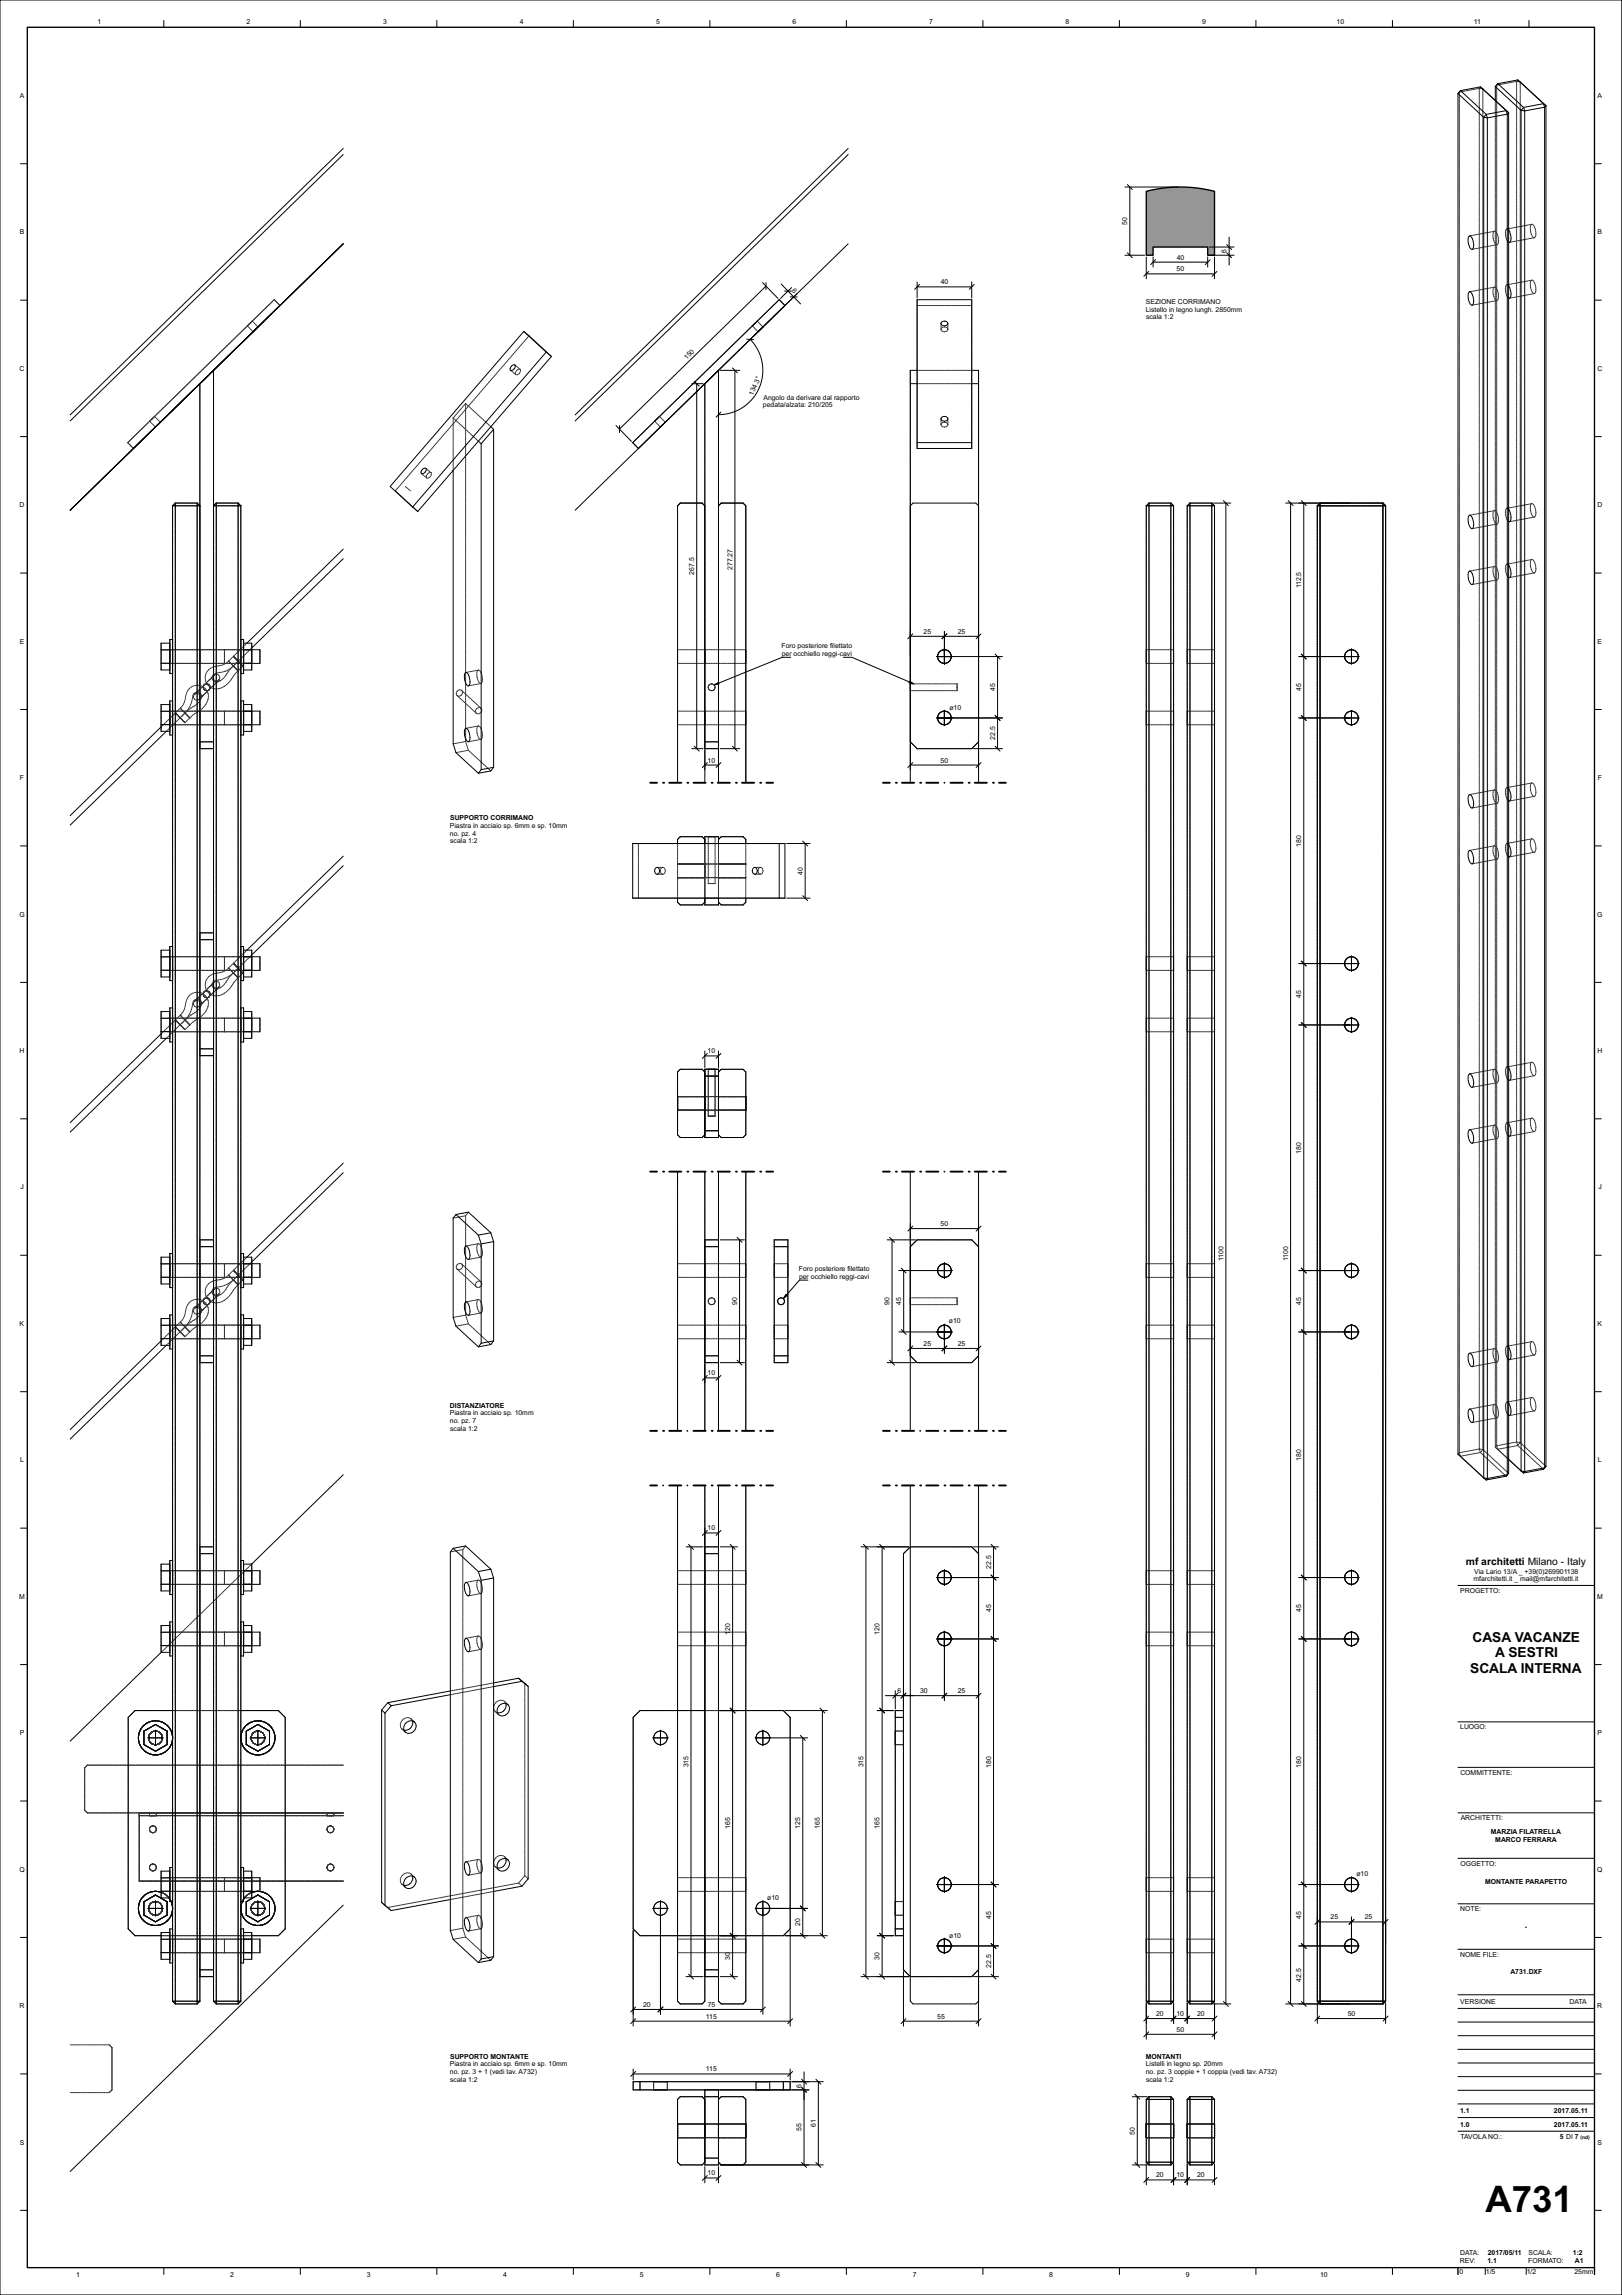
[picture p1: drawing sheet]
<svg xmlns="http://www.w3.org/2000/svg" width="594mm" height="841mm" viewBox="0 0 594 841" stroke-linecap="round" stroke-linejoin="round" font-family="sans-serif">
<defs><g id="words">
<text font-size="13.4" x="544.1" y="810.7">A731</text>
<g font-size="5">
<text x="539.3" y="601.8">CASA VACANZE</text>
<text x="547.7" y="607.4">A SESTRI</text>
<text x="538.5" y="613">SCALA INTERNA</text>
</g>
<text font-size="3.8" x="536.9" y="573.6">mf architetti Milano - Italy</text>
<g font-size="2.5">
<text x="35.7" y="8.8">1</text>
<text x="90.3" y="8.8">2</text>
<text x="140.3" y="8.8">3</text>
<text x="190.3" y="8.8">4</text>
<text x="240.3" y="8.8">5</text>
<text x="290.3" y="8.8">6</text>
<text x="340.3" y="8.8">7</text>
<text x="390.3" y="8.8">8</text>
<text x="440.3" y="8.8">9</text>
<text x="489.5" y="8.8">10</text>
<text x="539.8" y="8.8">11</text>
<text x="7.2" y="35.9">A</text>
<text x="585.1" y="35.9">A</text>
<text x="412.9" y="82.4" transform="rotate(-90 412.9 82.4)">50</text>
<text x="7.2" y="85.9">B</text>
<text x="585.1" y="85.9">B</text>
<text x="431" y="95.2">40</text>
<text x="449.3" y="92.7" transform="rotate(-90 449.3 92.7)">6</text>
<text x="430.9" y="99.4">50</text>
<text x="289.8" y="106.6" transform="rotate(46 289.8 106.6)">6</text>
<text x="344.6" y="104.2">40</text>
<text x="419.7" y="111.4">SEZIONE CORRIMANO</text>
<text x="419.7" y="114.2">Listello in legno lungh. 2850mm</text>
<text x="419.8" y="117">scala 1:2</text>
<text x="251.5" y="131.9" transform="rotate(-44 251.5 131.9)">150</text>
<text x="7.2" y="135.9">C</text>
<text x="585.1" y="135.9">C</text>
<text x="275.9" y="145.1" transform="rotate(-67 275.9 145.1)">134.3°</text>
<text x="279.4" y="149.3">pedata/alzata: 210/205</text>
<text x="279.6" y="146.5">Angolo da derivare dal rapporto</text>
<text x="7.1" y="185.9">D</text>
<text x="585" y="185.9">D</text>
<text x="268.3" y="208.9" transform="rotate(-90 268.3 208.9)">277.27</text>
<text x="254.3" y="210.6" transform="rotate(-90 254.3 210.6)">267.5</text>
<text x="476.6" y="215.6" transform="rotate(-90 476.6 215.6)">112.5</text>
<text x="338.3" y="232.3">25</text>
<text x="350.8" y="232.3">25</text>
<text x="7.2" y="235.9">E</text>
<text x="286.3" y="237.5">Foro posteriore filettato</text>
<text x="585.1" y="235.9">E</text>
<text x="286.3" y="240.3">per occhiello reggi-cavi</text>
<text x="364.5" y="253.2" transform="rotate(-90 364.5 253.2)">45</text>
<text x="476.6" y="253.2" transform="rotate(-90 476.6 253.2)">45</text>
<text x="347.7" y="260.3">ø10</text>
<text x="364.5" y="271.2" transform="rotate(-90 364.5 271.2)">22.5</text>
<text x="259.2" y="279.4">10</text>
<text x="344.5" y="279.4">50</text>
<text x="7.3" y="285.9">F</text>
<text x="585.2" y="285.9">F</text>
<text x="164.8" y="303.5">Piastra in acciaio sp. 6mm e sp. 10mm</text>
<text x="164.9" y="300.7">SUPPORTO CORRIMANO</text>
<text x="164.8" y="306.3">no. pz. 4</text>
<text x="164.9" y="309.1">scala 1:2</text>
<text x="476.6" y="310.3" transform="rotate(-90 476.6 310.3)">180</text>
<text x="294" y="320.5" transform="rotate(-90 294 320.5)">40</text>
<text x="7.1" y="335.9">G</text>
<text x="585" y="335.9">G</text>
<text x="476.6" y="365.7" transform="rotate(-90 476.6 365.7)">45</text>
<text x="7.2" y="385.9">H</text>
<text x="259.2" y="386">10</text>
<text x="585.1" y="385.9">H</text>
<text x="476.6" y="422.8" transform="rotate(-90 476.6 422.8)">180</text>
<text x="7.5" y="435.9">J</text>
<text x="585.4" y="435.9">J</text>
<text x="344.5" y="449.3">50</text>
<text x="292.6" y="465.8">Foro posteriore filettato</text>
<text x="448.1" y="462.1" transform="rotate(-90 448.1 462.1)">1100</text>
<text x="471.8" y="462.1" transform="rotate(-90 471.8 462.1)">1100</text>
<text x="292.7" y="468.6">per occhiello reggi-cavi</text>
<text x="270" y="478.2" transform="rotate(-90 270 478.2)">90</text>
<text x="325.8" y="478.2" transform="rotate(-90 325.8 478.2)">90</text>
<text x="330.1" y="478.2" transform="rotate(-90 330.1 478.2)">45</text>
<text x="476.6" y="478.2" transform="rotate(-90 476.6 478.2)">45</text>
<text x="7.2" y="485.9">K</text>
<text x="347.5" y="484.7">ø10</text>
<text x="585.1" y="485.9">K</text>
<text x="338.3" y="493.2">25</text>
<text x="350.8" y="493.2">25</text>
<text x="259.2" y="504">10</text>
<text x="164.8" y="515.9">DISTANZIATORE</text>
<text x="164.8" y="518.7">Piastra in acciaio sp. 10mm</text>
<text x="164.8" y="521.5">no. pz. 7</text>
<text x="164.9" y="524.3">scala 1:2</text>
<text x="7.3" y="535.9">L</text>
<text x="476.6" y="535.3" transform="rotate(-90 476.6 535.3)">180</text>
<text x="585.2" y="535.9">L</text>
<text x="259.2" y="560.9">10</text>
<text x="363" y="574.9" transform="rotate(-90 363 574.9)">22.5</text>
<text x="539.7" y="579.5">mfarchitetti.it _ mail@mfarchitetti.it</text>
<text x="540" y="576.7">Via Lario 13/A _ +39(0)269901138</text>
<text x="7" y="585.9">M</text>
<text x="534.8" y="583.8">PROGETTO:</text>
<text x="584.9" y="585.9">M</text>
<text x="363" y="590.7" transform="rotate(-90 363 590.7)">45</text>
<text x="476.6" y="590.7" transform="rotate(-90 476.6 590.7)">45</text>
<text x="267.4" y="599" transform="rotate(-90 267.4 599)">120</text>
<text x="322.2" y="599" transform="rotate(-90 322.2 599)">120</text>
<text x="328.7" y="620.5">6</text>
<text x="337" y="620.5">30</text>
<text x="350.8" y="620.5">25</text>
<text x="7.2" y="635.9">P</text>
<text x="534.8" y="633.8">LUOGO:</text>
<text x="585.1" y="635.9">P</text>
<text x="252.2" y="647.7" transform="rotate(-90 252.2 647.7)">315</text>
<text x="316.2" y="647.7" transform="rotate(-90 316.2 647.7)">315</text>
<text x="363" y="647.8" transform="rotate(-90 363 647.8)">180</text>
<text x="476.6" y="647.8" transform="rotate(-90 476.6 647.8)">180</text>
<text x="534.9" y="650.5">COMMITTENTE:</text>
<text x="267.4" y="670.3" transform="rotate(-90 267.4 670.3)">165</text>
<text x="293.1" y="670.3" transform="rotate(-90 293.1 670.3)">125</text>
<text x="300.3" y="670.3" transform="rotate(-90 300.3 670.3)">165</text>
<text x="322.2" y="670.3" transform="rotate(-90 322.2 670.3)">165</text>
<text x="535" y="667.1">ARCHITETTI:</text>
<text x="546.1" y="672.1">MARZIA FILATRELLA</text>
<text x="547.7" y="675">MARCO FERRARA</text>
<text x="534.9" y="683.8">OGGETTO:</text>
<text x="7.1" y="685.9">Q</text>
<text x="496.8" y="687.4">ø10</text>
<text x="585" y="685.9">Q</text>
<text x="543.9" y="690.2">MONTANTE PARAPETTO</text>
<text x="281" y="696.4">ø10</text>
<text x="534.8" y="700.5">NOTE:</text>
<text x="293.1" y="705.7" transform="rotate(-90 293.1 705.7)">20</text>
<text x="363" y="703.2" transform="rotate(-90 363 703.2)">45</text>
<text x="476.6" y="703.2" transform="rotate(-90 476.6 703.2)">45</text>
<text x="487.4" y="703.4">25</text>
<text x="499.9" y="703.4">25</text>
<text x="558.5" y="706.9">-</text>
<text x="347.6" y="710.2">ø10</text>
<text x="267.4" y="718.2" transform="rotate(-90 267.4 718.2)">30</text>
<text x="322.2" y="718.2" transform="rotate(-90 322.2 718.2)">30</text>
<text x="534.8" y="717.1">NOME FILE:</text>
<text x="363" y="721.2" transform="rotate(-90 363 721.2)">22.5</text>
<text x="553.2" y="723.6">A731.DXF</text>
<text x="476.6" y="726.1" transform="rotate(-90 476.6 726.1)">42.5</text>
<text x="7.1" y="735.9">R</text>
<text x="235.5" y="735.5">20</text>
<text x="259.2" y="735.5">75</text>
<text x="534.9" y="734.4">VERSIONE</text>
<text x="574.9" y="734.4">DATA</text>
<text x="585" y="735.9">R</text>
<text x="258.6" y="739.8">115</text>
<text x="343.3" y="739.8">55</text>
<text x="423.5" y="738.8">20</text>
<text x="430.9" y="738.8">10</text>
<text x="438.5" y="738.8">20</text>
<text x="493.6" y="738.8">50</text>
<text x="430.9" y="744.6">50</text>
<text x="164.9" y="754.4">SUPPORTO MONTANTE</text>
<text x="419.7" y="754.4">MONTANTI</text>
<text x="164.8" y="757.2">Piastra in acciaio sp. 6mm e sp. 10mm</text>
<text x="164.8" y="760">no. pz. 3 + 1 (vedi tav. A732)</text>
<text x="258.6" y="759.1">115</text>
<text x="419.7" y="757.2">Listelli in legno sp. 20mm</text>
<text x="419.7" y="760">no. pz. 3 coppie + 1 coppia (vedi tav. A732)</text>
<text x="164.9" y="762.8">scala 1:2</text>
<text x="293.6" y="765" transform="rotate(-90 293.6 765)">6</text>
<text x="419.8" y="762.8">scala 1:2</text>
<text x="298.8" y="779.3" transform="rotate(-90 298.8 779.3)">61</text>
<text x="534.8" y="774.4">1.1</text>
<text x="534.8" y="779.4">1.0</text>
<text x="569.2" y="774.4">2017.05.11</text>
<text x="569.2" y="779.4">2017.05.11</text>
<text x="7.3" y="785.9">S</text>
<text x="293.6" y="781" transform="rotate(-90 293.6 781)">55</text>
<text x="415.6" y="782.2" transform="rotate(-90 415.6 782.2)">50</text>
<text x="534.9" y="783.9">TAVOLA NO.:</text>
<text x="571.3" y="783.9">5 DI 7</text>
<text x="585.2" y="785.9">S</text>
<text x="259.2" y="797.2">10</text>
<text x="423.5" y="797.9">20</text>
<text x="430.9" y="797.9">10</text>
<text x="438.5" y="797.9">20</text>
<text x="534.8" y="826.5">DATA:</text>
<text x="544.9" y="826.4">2017/05/11</text>
<text x="559.8" y="826.4">SCALA:</text>
<text x="576.1" y="826.4">1:2</text>
<text x="534.5" y="833.5">0</text>
<text x="534.7" y="829.4">REV:</text>
<text x="544.2" y="833.5">1/5</text>
<text x="544.8" y="829.4">1.1</text>
<text x="559.2" y="833.5">1/2</text>
<text x="559.7" y="829.4">FORMATO:</text>
<text x="576.7" y="833.5">25mm</text>
<text x="576.8" y="829.4">A1</text>
<text x="27.9" y="834.4">1</text>
<text x="84.3" y="834.4">2</text>
<text x="134.3" y="834.4">3</text>
<text x="184.3" y="834.4">4</text>
<text x="234.3" y="834.4">5</text>
<text x="284.3" y="834.4">6</text>
<text x="334.3" y="834.4">7</text>
<text x="384.3" y="834.4">8</text>
<text x="434.3" y="834.4">9</text>
<text x="483.5" y="834.4">10</text>
</g>
<text font-size="1.8" x="578.9" y="783.9">(nd)</text>
</g></defs>
<g fill="none" stroke="#323232" stroke-width=".37">
<path d="M90.1 119.9l-.4 .4M90.7 119.3l-.4 .4M91.2 120l.4 .4M91.3 118.7l-.7 .7 .4 .4M91.5 118.5l-.3 .4M91.8 118.2l-.3 .3M91.9 118.1l-.4 .4M92 118l.4-.3 .3 .3M92.5 117.5l-.4 .4M92.9 118.2l.4 .4M93.1 117l-.4 .3M93.5 118.9l.4 .4"/>
<path d="M93.8 116.4l-.5 .4M94.1 119.5l.4 .3M94.4 115.8l-.4 .4M94.6 119.7l-.4 .4M95 115.2l-.4 .4M95.2 119.1l-.4 .4M95.6 114.6l-.4 .4M95.8 118.5l-.4 .4M96.2 114l-.4 .4M96.5 117.9l-.4 .4M96.8 113.4l-.4 .4M97.1 117.3l-.4 .4"/>
<path d="M97.4 112.8l-.4 .4M97.7 116.7l-.4 .4M98 112.2l-.4 .4M98.3 116.1l-.4 .4M98.7 111.6l-.4 .4M98.9 115.5l-.4 .4M99.3 111l-.4 .4M99.5 114.9l-.4 .4M99.9 110.4l-.4 .4M100.1 110.2l.3-.4 .4 .4M100.1 114.3l-.4 .4M100.8 113.7l-.5 .4"/>
<path d="M101 110.4l.4 .4M101.4 113.1l-.4 .4M101.6 111l.4 .4M102 112.5l-.4 .4M102.2 111.6l.3 .4-.3 .3M69.8 139.7l-.4 .4M70.4 139.1l-.4 .4M71.1 138.5l-.5 .4M71.7 137.9l-.4 .4M72.3 137.3l-.4 .4M72.9 136.7l-.4 .4M73.5 136.1l-.4 .4"/>
<path d="M74.1 135.5l-.4 .4M74.7 134.9l-.4 .4M75.3 134.3l-.4 .4M76 133.7l-.4 .4M76.6 133.1l-.4 .4M77.2 132.5l-.4 .4M77.8 131.9l-.4 .4M78.2 135.7v.2M78.2 136.2v.6M78.2 137.1v.5M78.2 137.9v.6M78.2 138.8v.5"/>
<path d="M78.2 139.6v.6M78.4 131.3l-.4 .4M78.7 135.3l-6 5.8M79 130.7l-.4 .4M79.3 134.7l-.4 .4M79.6 130.1l-.4 .4M79.9 134.1l-.4 .4M80.3 129.5l-.5 .4M80.5 133.5l-.4 .4M80.9 128.9l-.4 .4M81.1 132.9l-.4 .4M81.5 128.3l-.4 .4"/>
<path d="M81.7 132.3l-.4 .4M82.1 127.7l-.4 .4M82.4 131.7l-.5 .4M82.7 127.1l-.4 .4M83 131.1l-.4 .4M83.3 126.5l-.4 .4M83.6 130.5l-.4 .4M83.9 125.9l-.4 .4M84.2 129.9l-.4 .4M84.6 125.3l-.5 .4M84.8 129.3l-.4 .4M85.2 124.7l-.4 .4"/>
<path d="M85.4 128.7l-.4 .4M85.8 124.1l-.4 .4M86 128.1l-.4 .4M86.4 123.5l-.4 .4M86.6 127.5l-.4 .4M87 122.9l-.4 .4M87.3 126.9l-.5 .4M87.6 122.3l-.4 .4M87.9 126.3l-.4 .4M88.2 121.7l-.4 .4M88.5 125.7l-.4 .4M88.8 121.1l-.4 .4"/>
<path d="M89.1 125.1l-.4 .4M89.5 120.5l-.5 .4M89.7 124.5l-.4 .4M90.3 123.9l-.4 .4M90.9 123.3l-.4 .4M91.6 122.7l-.5 .4M91.8 120.6l.4 .4M92.2 122.1l-.4 .4M92.4 121.2l.3 .4 .3-.4M92.8 121.5l-.4 .4M93.4 120.9l-.4 .4M94 120.3l-.7 .7"/>
<path d="M49.6 159.5l-.4 .4M50.2 158.9l-.4 .4M50.8 158.3l-.4 .4M51.4 157.7l-.4 .4M52 157.1l-.4 .4M52.7 156.5l-.5 .4M53.3 155.9l-.4 .4M53.5 159.8l-.4 .4M53.9 155.3l-.4 .4M54.1 159.2l-.4 .4M54.5 154.7l-.4 .4M54.7 158.6l-.4 .4"/>
<path d="M55.1 154.1l-.4 .4M55.2 154l-.4 .3 .4 .4M55.4 158l-.4 .4M55.4 154.9l.4 .4M55.7 153.5l-.4 .4M55.7 153.5l-.3 .3M56 157.4l-.4 .4M56 155.5l.4 .4M56.1 153.1l-.4 .4M56.6 156.1l.3 .4 .4-.3M56.6 156.8l-.4 .4M56.9 152.3l-.4 .4"/>
<path d="M57 153l-.4-.4-.7 .7M57.2 153.2l.4 .4M57.2 156.2l-.4 .4M57.5 156l.3-.4-.4 .4M57.6 151.7l-.4 .4M57.8 153.8l.4 .4M58.2 151.1l-.4 .4M58.4 154.4l.3 .4M58.4 155l-.4 .4M58.8 150.5l-.4 .4M59 154.4l-.4 .4M59.4 149.9l-.4 .4"/>
<path d="M59.7 153.8l-.5 .4M60 149.3l-.4 .4M60.3 153.2l-.4 .4M60.6 148.7l-.4 .4M60.9 152.6l-.4 .4M61.2 148.1l-.4 .4M61.5 152l-.4 .4M61.9 147.5l-.5 .4M62.1 151.4l-.4 .4M62.5 146.9l-.4 .4M62.7 150.8l-.4 .4M63.1 146.3l-.4 .4"/>
<path d="M63.3 150.2l-.4 .4M63.7 145.7l-.4 .4M63.9 149.6l-.4 .4M64.3 145.1l-.4 .4M64.6 149l-.4 .4M64.9 144.5l-.4 .4M65.2 148.4l-.4 .4M65.5 143.9l-.4 .4M65.8 147.8l-.4 .4M66.1 143.3l-.4 .4M66.4 147.2l-.4 .4M66.8 142.7l-.4 .4"/>
<path d="M67 146.6l-.4 .4M67.4 142.1l-.4 .4M67.6 146l-.4 .4M68 141.5l-.4 .4M68.2 145.4l-.4 .4M68.6 140.9l-.4 .4M68.9 144.8l-.5 .4M69.2 140.3l-.4 .4M69.5 144.2l-.4 .4M70.1 143.7l-.4 .4M70.7 143.1l-.4 .4M71.3 142.5l-.4 .4"/>
<path d="M71.9 141.9l-.4 .4M72.5 141.3l-.4 .4M73.2 140.6v.3M73.2 141.2v.6M73.2 142.1v.5M73.2 142.9v.6M73.2 143.8v.6M73.2 144.6v.6M73.2 145.5v.6M73.2 146.4v.5M73.2 147.2v.6M73.2 148.1v.5"/>
<path d="M73.2 148.9v.6M73.2 149.8v.6M73.2 150.6v.6M73.2 151.5v.6M73.2 152.4v.5M73.2 153.2v.6M73.2 154.1v.5M73.2 154.9v.6M73.2 155.8v.6M73.2 156.6v.6M73.2 157.5v.6M73.2 158.4v.5"/>
<path d="M73.2 159.2v.6M78.2 140.5v.6M78.2 141.3v.6M78.2 142.2v.6M78.2 143.1v.5M78.2 143.9v.6M78.2 144.8v.5M78.2 145.6v.6M78.2 146.5v.6M78.2 147.3v.6M78.2 148.2v.6M78.2 149.1v.5"/>
<path d="M78.2 149.9v.6M78.2 150.8v.5M78.2 151.6v.6M78.2 152.5v.6M78.2 153.3v.6M78.2 154.2v.6M78.2 155.1v.5M78.2 155.9v.6M78.2 156.8v.6M78.2 157.6v.6M78.2 158.5v.6M78.2 159.4v.5"/>
<path d="M47.1 161.9l-.3 .3 .3 .4M47.3 162.8l.4 .4M47.7 161.3l-.4 .4M47.9 163.4l.4 .4M48.4 160.7l-.5 .4M48.5 164l.4 .4 .3-.4M49 160.1l-.4 .4M49.8 163.4l-.4 .4M50.5 162.8l-.5 .4M51.1 162.2l-.4 .4M51.7 161.6l-.4 .4M52.3 161l-.4 .4"/>
<path d="M52.9 160.4l-.4 .4M73.2 160.1v.5M73.2 160.9v.6M73.2 161.8v.6M73.2 162.6v.6M73.2 163.5v.6M73.2 164.4v.5M73.2 165.2v.6M73.2 166.1v.5M73.2 166.9v.6M73.2 167.8v.6M73.2 168.6v.6"/>
<path d="M73.2 169.5v.6M73.2 170.4v.5M73.2 171.2v.6M73.2 172.1v.5M73.2 172.9v.6M73.2 173.8v.6M73.2 174.6v.6M73.2 175.5v.6M73.2 176.4v.5M73.2 177.2v.6M73.2 178.1v.5M73.2 178.9v.6"/>
<path d="M73.2 179.8v.6M78.2 160.2v.6M78.2 161.1v.5M78.2 161.9v.6M78.2 162.8v.6M78.2 163.6v.6M78.2 164.5v.6M78.2 165.4v.5M78.2 166.2v.6M78.2 167.1v.5M78.2 167.9v.6M78.2 168.8v.6"/>
<path d="M78.2 169.6v.6M78.2 170.5v.6M78.2 171.4v.5M78.2 172.2v.6M78.2 173.1v.5M78.2 173.9v.6M78.2 174.8v.6M78.2 175.6v.6M78.2 176.5v.6M78.2 177.4v.5M78.2 178.2v.6M78.2 179.1v.5"/>
<path d="M78.2 179.9v.6M63.2 185.4h.4M63.2 185.4v.3M63.2 186v.6M63.2 186.9v.6M63.2 187.7v.6M63.2 188.6v.6M63.2 189.5v.5M63.2 190.3v.6M63.2 191.2v.5M63.2 192v.6M63.2 192.9v.6"/>
<path d="M63.2 193.8v.5M63.2 194.6v.6M63.2 195.5v.5M63.2 196.3v.6M63.2 197.2v.6M63.2 198v.6M63.2 198.9v.6M63.2 199.8v.5M63.6 185l-.4 .4M63.8 185.4h.8M64.2 184.4v.3M64.2 185v.7"/>
<path d="M64.2 186v.6M64.2 186.9v.6M64.2 187.7v.6M64.2 188.6v.6M64.2 189.5v.5M64.2 190.3v.6M64.2 191.2v.5M64.2 192v.6M64.2 192.9v.6M64.2 193.8v.5M64.2 194.6v.6M64.2 195.5v.5"/>
<path d="M64.2 196.3v.6M64.2 197.2v.6M64.2 198v.6M64.2 198.9v.6M64.2 199.8v.5M64.2 184.4h.4M64.2 184.4l-.4 .4M64.9 185.4h.6M64.9 184.4h.6M65.8 185.4h.5M65.8 184.4h.5M66.6 185.4h.6"/>
<path d="M66.6 184.4h.6M67.5 185.4h.6M67.5 184.4h.6M68.3 185.4h.6M68.3 184.4h.6M69.2 185.4h.6M69.2 184.4h.6M70.1 185.4h.5M70.1 184.4h.5M70.9 185.4h.6M70.9 184.4h.6M71.8 185.4h.8"/>
<path d="M71.8 184.4h.4M72.2 184.4l.4 .4M72.2 184.4v.3M72.2 185v.7M72.2 186v.6M72.2 186.9v.6M72.2 187.7v.6M72.2 188.6v.6M72.2 189.5v.5M72.2 190.3v.6M72.2 191.2v.5M72.2 192v.6"/>
<path d="M72.2 192.9v.6M72.2 193.8v.5M72.2 194.6v.6M72.2 195.5v.5M72.2 196.3v.6M72.2 197.2v.6M72.2 198v.6M72.2 198.9v.6M72.2 199.8v.5M72.8 185l.4 .4h-.4M73.2 180.6v.6M73.2 181.5v.6"/>
<path d="M73.2 182.4v.5M73.2 183.2v.6M73.2 184.1v.6M73.2 184.9v90M78.2 180.8v.6M78.2 181.6v.6M78.2 182.5v.6M78.2 183.4v.5M78.2 184.2v.6M78.2 185.1v.6M78.2 185.9v.7M78.2 186.8v.7"/>
<path d="M78.2 187.6v.7M78.2 188.5v.7M78.2 189.4v.6M78.2 190.2v.7M78.2 191.1v.6M78.2 191.9v.7M78.2 192.8v.7M78.2 193.6v.7M78.2 194.5v.7M78.2 195.4v.6M78.2 196.2v.7M78.2 197.1v.7"/>
<path d="M78.2 197.9v.7M78.2 198.8v.7M78.2 199.6v.7M78.6 185l-.4 .4h.4M78.8 185.4h.8M79.2 184.4h.4M79.2 184.4l-.4 .4M79.2 184.4v.3M79.2 185v.7M79.2 186v.6M79.2 186.9v.6M79.2 187.7v.6"/>
<path d="M79.2 188.6v.6M79.2 189.5v.5M79.2 190.3v.6M79.2 191.2v.5M79.2 192v.6M79.2 192.9v.6M79.2 193.8v.5M79.2 194.6v.6M79.2 195.5v.5M79.2 196.3v.6M79.2 197.2v.6M79.2 198v.6"/>
<path d="M79.2 198.9v.6M79.2 199.8v.5M79.9 185.4h.6M79.9 184.4h.6M80.8 185.4h.5M80.8 184.4h.5M81.6 185.4h.6M81.6 184.4h.6M82.5 185.4h.6M82.5 184.4h.6M83.3 185.4h.6M83.3 184.4h.6"/>
<path d="M84.2 185.4h.6M84.2 184.4h.6M85.1 185.4h.5M85.1 184.4h.5M85.9 185.4h.6M85.9 184.4h.6M86.8 185.4h.8M86.8 184.4h.4M87.2 184.4v.3M87.2 185v.7M87.2 186v.6M87.2 186.9v.6"/>
<path d="M87.2 187.7v.6M87.2 188.6v.6M87.2 189.5v.5M87.2 190.3v.6M87.2 191.2v.5M87.2 192v.6M87.2 192.9v.6M87.2 193.8v.5M87.2 194.6v.6M87.2 195.5v.5M87.2 196.3v.6M87.2 197.2v.6"/>
<path d="M87.2 198v.6M87.2 198.9v.6M87.2 199.8v.5M87.2 184.4l.4 .4M87.8 185l.4 .4M87.8 185.4h.4M88.2 185.4v.3M88.2 186v.6M88.2 186.9v.6M88.2 187.7v.6M88.2 188.6v.6M88.2 189.5v.5"/>
<path d="M88.2 190.3v.6M88.2 191.2v.5M88.2 192v.6M88.2 192.9v.6M88.2 193.8v.5M88.2 194.6v.6M88.2 195.5v.5M88.2 196.3v.6M88.2 197.2v.6M88.2 198v.6M88.2 198.9v.6M88.2 199.8v.5"/>
<path d="M63.2 200.6v.6M63.2 201.5v.5M63.2 202.3v.6M63.2 203.2v.6M63.2 204v.6M63.2 204.9v.6M63.2 205.8v.5M63.2 206.6v.6M63.2 207.5v.5M63.2 208.3v.6M63.2 209.2v.6M63.2 210v.6"/>
<path d="M63.2 210.9v.6M63.2 211.8v.5M63.2 212.6v.6M63.2 213.5v.5M63.2 214.3v.6M63.2 215.2v.6M63.2 216v.6M63.2 216.9v.6M63.2 217.8v.5M63.2 218.6v.6M63.2 219.5v.5M64.2 200.6v.6"/>
<path d="M64.2 201.5v.5M64.2 202.3v.6M64.2 203.2v.6M64.2 204v.6M64.2 204.9v.6M64.2 205.8v.5M64.2 206.6v.6M64.2 207.5v.5M64.2 208.3v.6M64.2 209.2v.6M64.2 210v.6M64.2 210.9v.6"/>
<path d="M64.2 211.8v.5M64.2 212.6v.6M64.2 213.5v.5M64.2 214.3v.6M64.2 215.2v.6M64.2 216v.6M64.2 216.9v.6M64.2 217.8v.5M64.2 218.6v.6M64.2 219.5v.5M72.2 200.6v.6M72.2 201.5v.5"/>
<path d="M72.2 202.3v.6M72.2 203.2v.6M72.2 204v.6M72.2 204.9v.6M72.2 205.8v.5M72.2 206.6v.6M72.2 207.5v.5M72.2 208.3v.6M72.2 209.2v.6M72.2 210v.6M72.2 210.9v.6M72.2 211.8v.5"/>
<path d="M72.2 212.6v.6M72.2 213.5v.5M72.2 214.3v.6M72.2 215.2v.6M72.2 216v.6M72.2 216.9v.6M72.2 217.8v.5M72.2 218.6v.6M72.2 219.5v.5M78.2 200.5v.7M78.2 201.4v.6M78.2 202.2v.7"/>
<path d="M78.2 203.1v.7M78.2 203.9v.7M78.2 204.8v.7M78.2 205.6v.7M78.2 206.5v.7M78.2 207.4v.6M78.2 208.2v.7M78.2 209.1v.7M78.2 209.9v.7M78.2 210.8v.7M78.2 211.6v.7M78.2 212.5v.7"/>
<path d="M78.2 213.4v.6M78.2 214.2v.7M78.2 215.1v.7M78.2 215.9v.7M78.2 216.8v.7M78.2 217.6v.7M78.2 218.5v.7M78.2 219.4v.6M79.2 200.6v.6M79.2 201.5v.5M79.2 202.3v.6M79.2 203.2v.6"/>
<path d="M79.2 204v.6M79.2 204.9v.6M79.2 205.8v.5M79.2 206.6v.6M79.2 207.5v.5M79.2 208.3v.6M79.2 209.2v.6M79.2 210v.6M79.2 210.9v.6M79.2 211.8v.5M79.2 212.6v.6M79.2 213.5v.5"/>
<path d="M79.2 214.3v.6M79.2 215.2v.6M79.2 216v.6M79.2 216.9v.6M79.2 217.8v.5M79.2 218.6v.6M79.2 219.5v.5M87.2 200.6v.6M87.2 201.5v.5M87.2 202.3v.6M87.2 203.2v.6M87.2 204v.6"/>
<path d="M87.2 204.9v.6M87.2 205.8v.5M87.2 206.6v.6M87.2 207.5v.5M87.2 208.3v.6M87.2 209.2v.6M87.2 210v.6M87.2 210.9v.6M87.2 211.8v.5M87.2 212.6v.6M87.2 213.5v.5M87.2 214.3v.6"/>
<path d="M87.2 215.2v.6M87.2 216v.6M87.2 216.9v.6M87.2 217.8v.5M87.2 218.6v.6M87.2 219.5v.5M88.2 200.6v.6M88.2 201.5v.5M88.2 202.3v.6M88.2 203.2v.6M88.2 204v.6M88.2 204.9v.6"/>
<path d="M88.2 205.8v.5M88.2 206.6v.6M88.2 207.5v.5M88.2 208.3v.6M88.2 209.2v.6M88.2 210v.6M88.2 210.9v.6M88.2 211.8v.5M88.2 212.6v.6M88.2 213.5v.5M88.2 214.3v.6M88.2 215.2v.6"/>
<path d="M88.2 216v.6M88.2 216.9v.6M88.2 217.8v.5M88.2 218.6v.6M88.2 219.5v.5M59 235.7v.2M59 236.2v.6M59 237.1v.5M59 237.9v.4M59 238.6v.6M59 239.5v.5M59 238.2h.2"/>
<path d="M59.5 238.2h.5M60.3 238.2h.6M61.2 238.2h.5M62 238.2h.2M62.2 238.1h11.3M62.2 234.4v.5M62.2 235.2v.7M62.2 236v.8M62.2 236.9v.7M62.2 237.7v.7M62.2 238.6v.6M62.2 239.5v.6"/>
<path d="M63.2 220.3v.6M63.2 221.2v.6M63.2 222v.6M63.2 222.9v.6M63.2 223.8v.5M63.2 224.6v.6M63.2 225.5v.5M63.2 226.3v.6M63.2 227.2v.6M63.2 228v.6M63.2 228.9v.6M63.2 229.8v.5"/>
<path d="M63.2 230.6v.6M63.2 231.5v.5M63.2 232.3v.6M63.2 233.2v.6M63.2 234v13.5M64.2 220.3v.6M64.2 221.2v.6M64.2 222v.6M64.2 222.9v.6M64.2 223.8v.5M64.2 224.6v.6M64.2 225.5v.5"/>
<path d="M64.2 226.3v.6M64.2 227.2v.6M64.2 228v.6M64.2 228.9v.6M64.2 229.8v.5M64.2 230.6v.6M64.2 231.5v.5M64.2 232.3v.6M64.2 233.2v.6M64.2 234v.6M64.2 234.9v.6M64.2 235.8v.5"/>
<path d="M64.2 236.6v.6M64.2 237.5v.5M64.2 238.3v.6M64.2 239.2v.6M72.2 220.3v.6M72.2 221.2v.6M72.2 222v.6M72.2 222.9v.6M72.2 223.8v.5M72.2 224.6v.6M72.2 225.5v.5M72.2 226.3v.6"/>
<path d="M72.2 227.2v.6M72.2 228v.6M72.2 228.9v.6M72.2 229.8v.5M72.2 230.6v.6M72.2 231.5v.5M72.2 232.3v.6M72.2 233.2v.6M72.2 234v.6M72.2 234.9v.6M72.2 235.8v.5M72.2 236.6v.6"/>
<path d="M72.2 237.5v.5M72.2 238.3v.6M72.2 239.2v.6M73.7 238.1h.7M74.6 238.1h.6M75.4 238.1h.7M76.3 238.1h.6M77.1 238.1h.7M78 238.1h.8M78.2 220.2v.7M78.2 221.1v.7M78.2 221.9v.7"/>
<path d="M78.2 222.8v.7M78.2 223.6v.7M78.2 224.5v.7M78.2 225.4v.6M78.2 226.2v.7M78.2 227.1v.7M78.2 227.9v.7M78.2 228.8v.7M78.2 229.6v.7M78.2 230.5v.7M78.2 231.4v.6M78.2 232.2v.7"/>
<path d="M78.2 233.1v.7M78.2 233.9v.7M78.2 234.8v.7M78.2 235.6v.7M78.2 236.5v.7M78.2 237.4v5.8M79.1 238.1h.5M79.2 220.3v.6M79.2 221.2v.6M79.2 222v.6M79.2 222.9v.6M79.2 223.8v.5"/>
<path d="M79.2 224.6v.6M79.2 225.5v.5M79.2 226.3v.6M79.2 227.2v.6M79.2 228v.6M79.2 228.9v.6M79.2 229.8v.5M79.2 230.6v.6M79.2 231.5v.5M79.2 232.3v.6M79.2 233.2v.6M79.2 234v.6"/>
<path d="M79.2 234.9v.6M79.2 235.8v.5M79.2 236.6v.6M79.2 237.5v.5M79.2 238.3v.6M79.2 239.2v.6M79.9 238.1h.6M80.8 238.1h.6M81.6 238.1h8.1M82.2 238.1v.3M82.2 238.6v.6M82.2 239.5v.6"/>
<path d="M86.3 239.7l-.4 .4M86.9 239.1l-.4 .4M87.2 238.3l-.1 .6 .5-.4M87.2 220.3v.6M87.2 221.2v.6M87.2 222v.6M87.2 222.9v.6M87.2 223.8v.5M87.2 224.6v.6M87.2 225.5v.5M87.2 226.3v.6M87.2 227.2v.6"/>
<path d="M87.2 228v.6M87.2 228.9v.6M87.2 229.8v.5M87.2 230.6v.6M87.2 231.5v.5M87.2 232.3v.6M87.2 233.2v.6M87.2 234v.6M87.2 234.9v.6M87.2 235.8v.5M87.2 236.6v.6M87.2 237.5v.5"/>
<path d="M87.2 239.2v.6M88.2 237.9l-.4 .4M88.2 220.3v.6M88.2 221.2v.6M88.2 222v.6M88.2 222.9v.6M88.2 223.8v.5M88.2 224.6v.6M88.2 225.5v.5M88.2 226.3v.6M88.2 227.2v.6M88.2 228v.6"/>
<path d="M88.2 228.9v.6M88.2 229.8v.5M88.2 230.6v.6M88.2 231.5v.5M88.2 232.3v.6M88.2 233.2v.6M88.2 234v13.5M88.8 237.3l-.4 .4M89.2 238.2h.5M89.2 234.4v.5M89.2 235.2v.7M89.2 236v.8"/>
<path d="M89.2 236.9v.7M89.2 237.7v.7M89.2 238.6v.6M89.2 239.5v.6M89.4 236.7l-.4 .4M89.9 238.1h.7M89.9 239.7l-.4 .4M90 238.2h.6M90 236.1l-.4 .4M90.4 235.7l-.2 .2M90.5 239.1l-.4 .4M90.8 238.1h.6"/>
<path d="M90.8 238.2h.6M91.2 238.5l-.5 .4M91.6 238.1h.6M91.7 238.2h.5M91.8 237.9l-.4 .4M92.2 235.7v.2M92.2 236.2v.6M92.2 237.1v.5M92.2 237.9v.5M92.2 238.6v.6M92.2 239.5v.6M92.2 237.5l-.2 .2"/>
<path d="M95.2 238.1v.2M95.2 238.6v.6M95.2 239.5v.5M59 240.3v.6M59 241.2v.5M59 242v.6M59 242.9v.4M59 243.6v.5M59 244.4v.6M59 245.3v.2M59 258.2v.2M59 258.7v.6"/>
<path d="M59 259.6v.5M59 243.1h.2M59.5 243.1h.5M60.3 243.1h.6M61.2 243.1h.5M62 243.1h.2M62.2 243.1h11.3M62.2 240.3v.6M62.2 241.1v.6M62.2 242v.6M62.2 242.8v.7M62.2 243.6v.7"/>
<path d="M62.2 244.4v.8M62.2 245.3v.7M62.2 246.3v.6M62.2 256.9v.5M62.2 257.7v.7M62.2 258.5v.8M62.2 259.4v.7M63.2 247.8v.5M63.2 248.6v.6M63.2 249.5v.5M63.2 250.3v.6M63.2 251.2v.6"/>
<path d="M63.2 252v.6M63.2 252.9v.6M63.2 253.8v.5M63.2 254.6v.6M63.2 255.5v.5M63.2 256.3v13.5M64.2 240v.6M64.2 240.9v.6M64.2 241.8v.5M64.2 242.6v.6M64.2 243.5v.5M64.2 244.3v.6"/>
<path d="M64.2 245.2v.6M64.2 246v.6M64.2 246.9v.6M64.2 247.8v.5M64.2 248.6v.6M64.2 249.5v.5M64.2 250.3v.6M64.2 251.2v.6M64.2 252v.6M64.2 252.9v.6M64.2 253.8v.5M64.2 254.6v.6"/>
<path d="M64.2 255.5v.5M64.2 256.3v.6M64.2 257.2v.6M64.2 258v.6M64.2 258.9v.6M64.2 259.8v.5M65.6 259.9l-.4 .4M66 259.5l.5 .5M66 259.5l-.1 .2M66.4 259.1l-.4 .4M66.9 258.5l-.3 .4M67.4 257.7l-.3 .5"/>
<path d="M67.6 256.9l-.1 .6M67.8 256.1l-.1 .6M68 255.3l-.1 .5M68.2 254.4l-.1 .6M68.5 253.6l-.2 .6M68.9 252.9l-.3 .5M69.1 259.5l-.3 .5M69.4 259.9l-.5 .3M69.6 258.8l-.3 .5M69.6 252.1l-.5 .6M69.9 258l-.2 .5M70.2 259.3l-.6 .4"/>
<path d="M70.2 257.2l-.2 .5M70.3 251.6l-.4 .3M70.4 256.4l-.1 .5M70.5 255.5l-.1 .6M70.7 254.7l-.1 .5M70.8 258.9l-.4 .3M70.9 255v.7M71 255.9l.5 .5M71.1 251.3l-.5 .2M71.3 254.5h.1M71.3 254.5l-.3 .2M71.4 253.9l-.6 .5"/>
<path d="M71.5 254.2l-.2 .3M71.6 258.5l-.5 .3M71.6 254.1l-.3 .4M71.7 254.1l-.4 .4M71.8 256.5l.7 .1M71.8 254.2h.5M72 251.1l-.6 .1M72.2 253.6l-.6 .2M72.2 240v.6M72.2 240.9v.6M72.2 241.8v.5M72.2 242.6v.6"/>
<path d="M72.2 243.5v.5M72.2 244.3v.6M72.2 245.2v.6M72.2 246v.6M72.2 246.9v.6M72.2 247.8v.5M72.2 248.6v.6M72.2 249.5v.5M72.2 250.3v.6M72.2 251.2v.6M72.2 252v.6M72.2 252.9v.6"/>
<path d="M72.2 253.8v.5M72.2 254.6v.6M72.2 255.5v.5M72.2 256.3v.6M72.2 257.2v.6M72.2 258v.6M72.2 258.9v.6M72.2 259.8v.5M72.2 257.9l-.4 .4M72.3 251.1l.5 .1M72.3 253.5l-.4 .4M72.5 253.6l.4 .2"/>
<path d="M72.5 253.3l-.2 .2M72.6 254.3l.6 .4M72.8 257.3l-.4 .4M73 256.2l-.3 .2M73 256.2h.1M73.1 256.2h-.1M73.1 256.2l-.3 .2 .4-.3-.2 .1M73.1 256.2h.1M73.1 252.7l-.6 .6M73.1 252.7l-.4 .4M73.1 251.2l.7 .2M73.2 253.9l.4 .4"/>
<path d="M73.3 252.5l.4-.4-.4 .4M73.3 255l.1 .6M73.5 256.4l-.5 .7M73.6 255.7l-.6 .5M73.7 260l-.5 .3M73.7 254.5l.1 .6M73.7 243.1h.7M73.7 255.5l-.6 .6 .2-.3M73.8 255.4l-.2 .7M74.1 255.2l-.2 .1M74.1 255.2l-.7 .7M74.1 251.5l.5 .3"/>
<path d="M74.2 255.1l-.6 .6M74.3 255l-.2 .2M74.3 259.4l-.4 .4M74.3 251.5l-.4 .4 .4-.4M74.4 254.9l-.2 .2M74.5 251.8v.4M74.5 252.1l.7 .9M74.5 251.5v.3M74.5 251.5v.8M74.5 251.4v.4M74.6 243.1h.6M74.6 254.7l-.4 .4"/>
<path d="M74.6 252.5l.4 .4M74.6 252.5l.6 .5M74.8 251l.3-.2-.5 .4zM74.8 251l-.2 .2M74.8 252l.7 .7M74.8 251l-.1 .2M74.9 258.8l-.4 .4M74.9 254.4l-.4 .4M75 250.8l-.2 .2M75.1 250.7l-.6 .6 .3-.3M75.1 250.7l-.3 .3M75.2 250.6l-.4 .4"/>
<path d="M75.2 248.3v.6M75.2 253l.2 .1M75.2 249.1l.2 .8M75.3 247.4l-.1 .6M75.3 250.7l.4-.1zM75.3 253l.4 .1zM75.4 243.1h.7M75.5 253.1h.3M75.5 253.8l-.4 .4 .4-.4M75.5 250.1l.3 .5M75.6 246.6l-.2 .6M75.6 257.7l-.6 .9"/>
<path d="M75.7 252.9l.2 .5M75.7 253.1l.4-.1zM75.7 250.1l-.4 .4M75.7 250.6l-.4 .1M75.7 250.6l.4 .1-.3-.1M75.8 250l-.4 .4M75.8 250.6h-.4M76 257l-.3 .5M76 250.9l.7 .7M76 253.1h-.2M76 250.6l.6 .4M76 245.9l-.3 .5"/>
<path d="M76.1 253.7l.2 .9M76.1 253l-.4 .1M76.1 253.2l-.4 .4 .4-.4M76.3 243.1h.6M76.3 255.8l-.2 .9M76.3 249.5l-.4 .4M76.3 254.9v.6M76.3 253l.3-.3zM76.4 249.4l-.4 .4M76.6 252.7l-.2 .2M76.6 251l.3 .6M76.6 251l-.2-.2 .4 .4"/>
<path d="M76.6 251l.2 .3M76.7 252.6l-.1 .1M76.8 252.5l-.4 .4M76.8 252.5l-.5 .5M76.8 245.2l-.6 .5M76.8 252.5l-.2 .2M76.9 251.5l.1 .4M76.9 251.7l.5 .3M77 251.9l-.1 .4zM77.1 248.7l-.6 .6M77.1 243.1h.7M77.2 248.7l-.6 .5"/>
<path d="M77.4 251.9l-.8 .8M77.5 244.7l-.5 .3M77.6 251.8l-.4 .4M77.7 252.1l.9 .3M77.7 248.5l.1 .6M77.8 248.1l-.5 .4 .4-.4M77.8 247.7l-.1 .5M78 249.3l.4 .4M78 243.1h.8M78 248.5l.4 .7M78 251.3l-.4 .4M78.2 247.7l-.2 .5"/>
<path d="M78.2 247.7l-.3 .2M78.2 247.7l-.2 .2M78.2 243.4v.6M78.2 244.2v.7M78.2 245.1v.7M78.2 245.9v.7M78.2 246.8v.7M78.2 247.6v.7M78.2 248.5v.7M78.2 249.4v.6M78.2 250.2v.7M78.2 251.1v.7"/>
<path d="M78.2 251.9v.7M78.2 252.8v.7M78.2 253.6v.7M78.2 254.5v.7M78.2 255.4v.6M78.2 256.2v.7M78.2 257.1v.7M78.2 257.9v.7M78.2 258.8v.7M78.2 259.6v.7M78.3 244.4l-.5 .2M78.3 247.6l-.1 .1"/>
<path d="M78.3 247.6h-.1M78.3 247.5v.1M78.4 247.5h-.1M78.4 247.5l-.2 .2M78.4 247.5l-.1 .1M78.4 250.9l-.6 .7M78.5 247l-.5 .5M78.6 249.8l.5 .1M78.6 249.4l.5 .2M78.7 247.3l-.3 .2M78.9 252.4h.5M79 247.2h.6"/>
<path d="M79.1 250.3l-.8 .8M79.1 243.1h.5M79.1 244.2l-.5 .1M79.2 246.7l-.5 .2M79.2 240v.6M79.2 240.9v.6M79.2 241.8v.5M79.2 242.6v.6M79.2 243.5v.5M79.2 244.3v.6M79.2 245.2v.6M79.2 246v.6"/>
<path d="M79.2 246.9v.6M79.2 247.8v.5M79.2 248.6v.6M79.2 249.5v.5M79.2 250.3v.6M79.2 251.2v.6M79.2 252v.6M79.2 252.9v.6M79.2 253.8v.5M79.2 254.6v.6M79.2 255.5v.5M79.2 256.3v.6"/>
<path d="M79.2 257.2v.6M79.2 258v.6M79.2 258.9v.6M79.2 259.8v.5M79.2 250.2l-.3 .3M79.7 249.7l-.4 .4M79.8 249.5l-.4 .1M79.8 249.6l-.4 .4 .7-.2M79.9 247.3l.4 .6M79.9 243.1h.6M80 244l-.6 .1M80 246.5l-.5 .1"/>
<path d="M80.2 249.3h.1M80.2 249.3l-.3 .2M80.2 249.2v.1M80.2 249.2h.1M80.2 249.2l-.1 .1M80.4 249l-.2 .3M80.4 248.2l.1 .6M80.7 252.2l-1 .2M80.8 243.1h.6M80.8 243.9l-.5 .1M81 246.4l-.7 .1M81.1 249.2l-.7 .4"/>
<path d="M81.5 251.9l-.6 .2M81.6 243.6l-.5 .2M81.6 243.1h8.1M81.8 248.6l-.5 .4M81.8 246.2l-.5 .1M82.2 240.3v.6M82.2 241.1v.6M82.2 242v.6M82.2 242.9v.2M82.3 248l-.3 .4M82.4 243.3l-.5 .2M82.5 251.2l-.8 .6"/>
<path d="M82.8 247.3l-.3 .5M82.9 245.8l-.8 .3M83.1 242.8l-.4 .3M83.2 250.7l-.4 .4M83.2 246.6l-.2 .4M83.7 245.4l-.5 .3M83.7 242.3l.5 .4M83.7 242.3l-.4 .3M83.8 250.1l-.4 .4M83.8 245.8l-.4 .6M83.9 242.1l-.2 .2M84.4 249.5l-.4 .4"/>
<path d="M84.4 245.2l-.4 .4M84.4 242.9l.4 .5M84.4 245l-.5 .3M84.5 241.5l-.4 .4M85 248.6l-.5 .6M85 244.5l-.4 .5M85 243.6l.5 .4M85 244.4l-.4 .4M85.1 240.9l-.4 .4M85.3 248l-.2 .4M85.5 244l-.2 .2M85.5 244l-.3 .3"/>
<path d="M85.5 244l1.7 1.8M85.5 240.5h.1M85.5 240.5l3.5 3.6-.2 .2M85.6 243.9l-.1 .1M85.7 240.3l-.4 .4M85.7 247.5l-.2 .3M86.2 243.3l-.4 .4M86.3 246.8l-.4 .4M86.9 246.2l-.4 .4M86.9 242.7l-.4 .4M87.2 245.8h.1M87.2 245.8l-.1 .2"/>
<path d="M87.2 240v.6M87.2 240.9v.6M87.2 241.8v.5M87.2 242.6v.6M87.2 243.5v.5M87.2 244.3v.6M87.2 245.2v.6M87.2 246v.6M87.2 246.9v.6M87.2 247.8v.5M87.2 248.6v.6M87.2 249.5v.5"/>
<path d="M87.2 250.3v.6M87.2 251.2v.6M87.2 252v.6M87.2 252.9v.6M87.2 253.8v.5M87.2 254.6v.6M87.2 255.5v.5M87.2 256.3v.6M87.2 257.2v.6M87.2 258v.6M87.2 258.9v.6M87.2 259.8v.5"/>
<path d="M87.2 242.3h.1M87.4 245.7l-.2 .1M87.5 242.1l-.4 .4M88 245.1l-.4 .4M88.1 241.5l-.4 .4M88.2 247.8v.5M88.2 248.6v.6M88.2 249.5v.5M88.2 250.3v.6M88.2 251.2v.6M88.2 252v.6M88.2 252.9v.6"/>
<path d="M88.2 253.8v.5M88.2 254.6v.6M88.2 255.5v.5M88.2 256.3v13.5M88.6 244.5l-.4 .4M88.7 240.9l-.4 .4M89.2 243.1h.5M89.2 240.3v.6M89.2 241.1v.6M89.2 242v.6M89.2 242.9v.6M89.2 243.6v.7"/>
<path d="M89.2 244.4v.8M89.2 245.3v.7M89.2 246.3v.6M89.2 256.9v.5M89.2 257.7v.7M89.2 258.5v.8M89.2 259.4v.7M89.3 240.3l-.4 .4M89.9 243.1h.7M90 243.1h.6M90.8 243.1h.6M91.6 243.1h.6"/>
<path d="M91.7 243.1h.5M92.2 240.3v.6M92.2 241.1v.6M92.2 242v.6M92.2 242.9v.4M92.2 243.6v.5M92.2 244.4v.6M92.2 245.3v.2M92.2 258.2v.2M92.2 258.7v.6M92.2 259.6v.5M95.2 240.3v.6"/>
<path d="M95.2 241.2v.5M95.2 242v.6M95.2 242.9v.2M59 260.4v.4M59 261.1v.6M59 262v.5M59 262.8v.6M59 263.7v.5M59 264.5v.6M59 265.4v.4M59 266.1v.5M59 266.9v.6"/>
<path d="M59 267.8v.2M59 260.7h.2M59 265.6h.2M59.4 266l-.4 .4M59.5 260.7h.5M59.5 265.6h.5M60 265.4l-.4 .4M60.3 260.7h.6M60.3 265.6h.6M60.6 264.8l-.4 .4M61.2 260.7h.5M61.2 265.6h.5"/>
<path d="M61.2 267.7l-.3 .3M61.2 264.2l-.4 .4M61.8 267.1l-.4 .4M61.8 263.6l-.4 .4M62 260.7h.2M62 265.6h.2M62.2 260.6h11.3M62.2 265.6h11.3M62.2 260.2v.7M62.2 261.1v.6M62.2 262v.6M62.2 262.8v.6"/>
<path d="M62.2 263.6v.6M62.2 264.5v.6M62.2 265.3v.7M62.2 266.1v.7M62.2 266.9v.8M62.2 267.8v.7M62.2 268.8v.6M62.4 266.5l-.4 .4M62.4 263l-.4 .4M63 265.9l-.4 .4M63.1 262.4l-.5 .4M63.2 270v.6"/>
<path d="M63.2 270.9v.6M63.2 271.8v.5M63.2 272.6v.6M63.2 273.5v.5M63.2 274.3v.6M63.2 275.2v.6M63.2 276v.6M63.2 276.9v.6M63.2 277.8v.5M63.2 278.6v.6M63.2 279.5v.5M63.7 265.3l-.5 .4"/>
<path d="M63.7 261.8l-.4 .4M64.2 260.6v.6M64.2 261.5v.5M64.2 262.3v.6M64.2 263.2v.6M64.2 264v.6M64.2 264.9v.6M64.2 265.8v.5M64.2 266.6v.6M64.2 267.5v.5M64.2 268.3v.6M64.2 269.2v.6"/>
<path d="M64.2 270v.6M64.2 270.9v.6M64.2 271.8v.5M64.2 272.6v.6M64.2 273.5v.5M64.2 274.3v.6M64.2 275.2v.6M64.2 276v.6M64.2 276.9v.6M64.2 277.8v.5M64.2 278.6v.6M64.2 279.5v.5"/>
<path d="M64.2 261.3l3.5 3.5 .2-.1M64.3 264.7l-.4 .4M64.4 261.1l-.5 .5M64.9 264.1l-.4 .4M65 260.5l-.4 .4M65.5 263.5l-.4 .4M66.2 262.9l-.5 .4M66.7 260.2l.4 .4M66.8 262.3l-.4 .4M67.3 260.8l.5 .5M67.4 261.7l-.4 .4M67.8 261.3l-.2 .2"/>
<path d="M67.8 261.3h.1M67.8 261.3l1.7 1.8M68.1 261l-.3 .3M68.1 260.9l-.3 .4M68.5 264.1l-.4 .4M68.6 260.2l-.3 .5M68.7 260.4l-.4 .4M69.1 263.5l-.4 .4M69.5 263.1h.1M69.5 263.1l-.2 .2M69.7 263l-.2 .1M70.3 262.4l-.4 .4"/>
<path d="M71 261.8l-.5 .4M71.5 261.4l-.3 .3M72.1 261.1l-.3 .2M72.2 260.6v.6M72.2 261.5v.5M72.2 262.3v.6M72.2 263.2v.6M72.2 264v.6M72.2 264.9v.6M72.2 265.8v.5M72.2 266.6v.6M72.2 267.5v.5"/>
<path d="M72.2 268.3v.6M72.2 269.2v.6M72.2 270v.6M72.2 270.9v.6M72.2 271.8v.5M72.2 272.6v.6M72.2 273.5v.5M72.2 274.3v.6M72.2 275.2v.6M72.2 276v.6M72.2 276.9v.6M72.2 277.8v.5"/>
<path d="M72.2 278.6v.6M72.2 279.5v.5M73 260.5l-.6 .4M73.2 275.2v.6M73.2 276v.6M73.2 276.9v.6M73.2 277.8v.5M73.2 278.6v.6M73.2 279.5v.5M73.2 271.9h.2M73.2 274.4h.2M73.7 260.6h.7"/>
<path d="M73.7 265.6h.7M73.7 271.9h.6M73.7 274.4h.6M74.6 260.6h.6M74.6 265.6h.6M74.6 271.9h.5M74.6 274.4h.5M75.4 260.6h.7M75.4 265.6h.7M75.4 271.9h.6M75.4 274.4h.6M76.3 260.6h.6"/>
<path d="M76.3 265.6h.6M76.3 271.9h.5M76.3 274.4h.5M77.1 260.6h.7M77.1 265.6h.7M77.1 271.9h.6M77.1 274.4h.6M78 260.6h.8M78 265.6h.8M78 271.9h.2M78 274.4h.2M78.2 260.5v5.8"/>
<path d="M78.2 266.5v.7M78.2 267.4v.6M78.2 268.2v.7M78.2 269.1v.7M78.2 269.9v.7M78.2 270.8v.7M78.2 271.6v3.3M78.2 275.2v.6M78.2 276v.6M78.2 276.9v.6M78.2 277.8v.5M78.2 278.6v.6"/>
<path d="M78.2 279.5v.5M79.1 260.6h.5M79.1 265.6h.5M79.2 260.6v.6M79.2 261.5v.5M79.2 262.3v.6M79.2 263.2v.6M79.2 264v.6M79.2 264.9v.6M79.2 265.8v.5M79.2 266.6v.6M79.2 267.5v.5"/>
<path d="M79.2 268.3v.6M79.2 269.2v.6M79.2 270v.6M79.2 270.9v.6M79.2 271.8v.5M79.2 272.6v.6M79.2 273.5v.5M79.2 274.3v.6M79.2 275.2v.6M79.2 276v.6M79.2 276.9v.6M79.2 277.8v.5"/>
<path d="M79.2 278.6v.6M79.2 279.5v.5M79.9 260.6h.6M79.9 265.6h.6M80.8 260.6h.6M80.8 265.6h.6M81.6 260.6h8.1M81.6 265.6h8.1M82.2 260.6v.3M82.2 261.1v.6M82.2 262v.6M82.2 262.8v.6"/>
<path d="M82.2 263.6v.6M82.2 264.5v.6M82.2 265.4v.2M87.2 260.6v.6M87.2 261.5v.5M87.2 262.3v.6M87.2 263.2v.6M87.2 264v.6M87.2 264.9v.6M87.2 265.8v.5M87.2 266.6v.6M87.2 267.5v.5"/>
<path d="M87.2 268.3v.6M87.2 269.2v.6M87.2 270v.6M87.2 270.9v.6M87.2 271.8v.5M87.2 272.6v.6M87.2 273.5v.5M87.2 274.3v.6M87.2 275.2v.6M87.2 276v.6M87.2 276.9v.6M87.2 277.8v.5"/>
<path d="M87.2 278.6v.6M87.2 279.5v.5M88.2 270v.6M88.2 270.9v.6M88.2 271.8v.5M88.2 272.6v.6M88.2 273.5v.5M88.2 274.3v.6M88.2 275.2v.6M88.2 276v.6M88.2 276.9v.6M88.2 277.8v.5"/>
<path d="M88.2 278.6v.6M88.2 279.5v.5M89.2 260.2v.7M89.2 261.1v.6M89.2 262v.6M89.2 262.8v.6M89.2 263.6v.6M89.2 264.5v.6M89.2 265.4v.6M89.2 266.1v.7M89.2 266.9v.8M89.2 267.8v.7"/>
<path d="M89.2 268.8v.6M89.2 260.7h.5M89.2 265.6h.5M89.9 260.6h.7M89.9 265.6h.7M90 260.7h.6M90 265.6h.6M90.8 260.6h.6M90.8 265.6h.6M90.8 260.7h.6M91.6 260.6h.6M91.6 265.6h.6"/>
<path d="M91.7 260.7h.5M91.7 265.6h.5M92.2 260.4v.5M92.2 261.1v.6M92.2 262v.6M92.2 262.8v.6M92.2 263.6v.6M92.2 264.5v.6M92.2 265.4v.4M92.2 266.1v.5M92.2 266.9v.6M92.2 267.8v.2"/>
<path d="M95.2 260.6v.2M95.2 261.1v.6M95.2 262v.5M95.2 262.8v.6M95.2 263.7v.5M95.2 264.5v.6M95.2 265.4v.2M63.2 280.3v.6M63.2 281.2v.6M63.2 282v.6M63.2 282.9v.6M63.2 283.8v.5"/>
<path d="M63.2 284.6v.6M63.2 285.5v.5M63.2 286.3v.6M63.2 287.2v.6M63.2 288v.6M63.2 288.9v.6M63.2 289.8v.5M63.2 290.6v.6M63.2 291.5v.5M63.2 292.3v.6M63.2 293.2v.6M63.2 294v.6"/>
<path d="M63.2 294.9v.6M63.2 295.8v.5M63.2 296.6v.6M63.2 297.5v.5M63.2 298.3v.6M63.2 299.2v.6M64.2 280.3v.6M64.2 281.2v.6M64.2 282v.6M64.2 282.9v.6M64.2 283.8v.5M64.2 284.6v.6"/>
<path d="M64.2 285.5v.5M64.2 286.3v.6M64.2 287.2v.6M64.2 288v.6M64.2 288.9v.6M64.2 289.8v.5M64.2 290.6v.6M64.2 291.5v.5M64.2 292.3v.6M64.2 293.2v.6M64.2 294v.6M64.2 294.9v.6"/>
<path d="M64.2 295.8v.5M64.2 296.6v.6M64.2 297.5v.5M64.2 298.3v.6M64.2 299.2v.6M72.2 280.3v.6M72.2 281.2v.6M72.2 282v.6M72.2 282.9v.6M72.2 283.8v.5M72.2 284.6v.6M72.2 285.5v.5"/>
<path d="M72.2 286.3v.6M72.2 287.2v.6M72.2 288v.6M72.2 288.9v.6M72.2 289.8v.5M72.2 290.6v.6M72.2 291.5v.5M72.2 292.3v.6M72.2 293.2v.6M72.2 294v.6M72.2 294.9v.6M72.2 295.8v.5"/>
<path d="M72.2 296.6v.6M72.2 297.5v.5M72.2 298.3v.6M72.2 299.2v.6M73.2 280.3v.6M73.2 281.2v.6M73.2 282v.6M73.2 282.9v.6M73.2 283.8v.5M73.2 284.6v.6M73.2 285.5v.5M73.2 286.3v.6"/>
<path d="M73.2 287.2v.6M73.2 288v.6M73.2 288.9v.6M73.2 289.8v.5M73.2 290.6v.6M73.2 291.5v.5M73.2 292.3v.6M73.2 293.2v.6M73.2 294v.6M73.2 294.9v.6M73.2 295.8v.5M73.2 296.6v.6"/>
<path d="M73.2 297.5v.5M73.2 298.3v.6M73.2 299.2v.6M78.2 280.3v.6M78.2 281.2v.6M78.2 282v.6M78.2 282.9v.6M78.2 283.8v.5M78.2 284.6v.6M78.2 285.5v.5M78.2 286.3v.6M78.2 287.2v.6"/>
<path d="M78.2 288v.6M78.2 288.9v.6M78.2 289.8v.5M78.2 290.6v.6M78.2 291.5v.5M78.2 292.3v.6M78.2 293.2v.6M78.2 294v.6M78.2 294.9v.6M78.2 295.8v.5M78.2 296.6v.6M78.2 297.5v.5"/>
<path d="M78.2 298.3v.6M78.2 299.2v.6M79.2 280.3v.6M79.2 281.2v.6M79.2 282v.6M79.2 282.9v.6M79.2 283.8v.5M79.2 284.6v.6M79.2 285.5v.5M79.2 286.3v.6M79.2 287.2v.6M79.2 288v.6"/>
<path d="M79.2 288.9v.6M79.2 289.8v.5M79.2 290.6v.6M79.2 291.5v.5M79.2 292.3v.6M79.2 293.2v.6M79.2 294v.6M79.2 294.9v.6M79.2 295.8v.5M79.2 296.6v.6M79.2 297.5v.5M79.2 298.3v.6"/>
<path d="M79.2 299.2v.6M87.2 280.3v.6M87.2 281.2v.6M87.2 282v.6M87.2 282.9v.6M87.2 283.8v.5M87.2 284.6v.6M87.2 285.5v.5M87.2 286.3v.6M87.2 287.2v.6M87.2 288v.6M87.2 288.9v.6"/>
<path d="M87.2 289.8v.5M87.2 290.6v.6M87.2 291.5v.5M87.2 292.3v.6M87.2 293.2v.6M87.2 294v.6M87.2 294.9v.6M87.2 295.8v.5M87.2 296.6v.6M87.2 297.5v.5M87.2 298.3v.6M87.2 299.2v.6"/>
<path d="M88.2 280.3v.6M88.2 281.2v.6M88.2 282v.6M88.2 282.9v.6M88.2 283.8v.5M88.2 284.6v.6M88.2 285.5v.5M88.2 286.3v.6M88.2 287.2v.6M88.2 288v.6M88.2 288.9v.6M88.2 289.8v.5"/>
<path d="M88.2 290.6v.6M88.2 291.5v.5M88.2 292.3v.6M88.2 293.2v.6M88.2 294v.6M88.2 294.9v.6M88.2 295.8v.5M88.2 296.6v.6M88.2 297.5v.5M88.2 298.3v.6M88.2 299.2v.6M63.2 300v.6"/>
<path d="M63.2 300.9v.6M63.2 301.8v.5M63.2 302.6v.6M63.2 303.5v.5M63.2 304.3v.6M63.2 305.2v.6M63.2 306.1v.5M63.2 306.9v.6M63.2 307.8v.5M63.2 308.6v.6M63.2 309.5v.6M63.2 310.3v.6"/>
<path d="M63.2 311.2v.6M63.2 312.1v.5M63.2 312.9v.6M63.2 313.8v.5M63.2 314.6v.6M63.2 315.5v.6M63.2 316.3v.6M63.2 317.2v.6M63.2 318.1v.5M63.2 318.9v.6M63.2 319.8v.5M64.2 300v.6"/>
<path d="M64.2 300.9v.6M64.2 301.8v.5M64.2 302.6v.6M64.2 303.5v.5M64.2 304.3v.6M64.2 305.2v.6M64.2 306.1v.5M64.2 306.9v.6M64.2 307.8v.5M64.2 308.6v.6M64.2 309.5v.6M64.2 310.3v.6"/>
<path d="M64.2 311.2v.6M64.2 312.1v.5M64.2 312.9v.6M64.2 313.8v.5M64.2 314.6v.6M64.2 315.5v.6M64.2 316.3v.6M64.2 317.2v.6M64.2 318.1v.5M64.2 318.9v.6M64.2 319.8v.5M72.2 300v.6"/>
<path d="M72.2 300.9v.6M72.2 301.8v.5M72.2 302.6v.6M72.2 303.5v.5M72.2 304.3v.6M72.2 305.2v.6M72.2 306.1v.5M72.2 306.9v.6M72.2 307.8v.5M72.2 308.6v.6M72.2 309.5v.6M72.2 310.3v.6"/>
<path d="M72.2 311.2v.6M72.2 312.1v.5M72.2 312.9v.6M72.2 313.8v.5M72.2 314.6v.6M72.2 315.5v.6M72.2 316.3v.6M72.2 317.2v.6M72.2 318.1v.5M72.2 318.9v.6M72.2 319.8v.5M73.2 300v.6"/>
<path d="M73.2 300.9v.6M73.2 301.8v.5M73.2 302.6v.6M73.2 303.5v.5M73.2 304.3v.6M73.2 305.2v.6M73.2 306.1v.5M73.2 306.9v.6M73.2 307.8v.5M73.2 308.6v.6M73.2 309.5v.6M73.2 310.3v.6"/>
<path d="M73.2 311.2v.6M73.2 312.1v.5M73.2 312.9v.6M73.2 313.8v.5M73.2 314.6v.6M73.2 315.5v.6M73.2 316.3v.6M73.2 317.2v.6M73.2 318.1v.5M73.2 318.9v.6M73.2 319.8v.5M78.2 300v.6"/>
<path d="M78.2 300.9v.6M78.2 301.8v.5M78.2 302.6v.6M78.2 303.5v.5M78.2 304.3v.6M78.2 305.2v.6M78.2 306.1v.5M78.2 306.9v.6M78.2 307.8v.5M78.2 308.6v.6M78.2 309.5v.6M78.2 310.3v.6"/>
<path d="M78.2 311.2v.6M78.2 312.1v.5M78.2 312.9v.6M78.2 313.8v.5M78.2 314.6v.6M78.2 315.5v.6M78.2 316.3v.6M78.2 317.2v.6M78.2 318.1v.5M78.2 318.9v.6M78.2 319.8v.5M79.2 300v.6"/>
<path d="M79.2 300.9v.6M79.2 301.8v.5M79.2 302.6v.6M79.2 303.5v.5M79.2 304.3v.6M79.2 305.2v.6M79.2 306.1v.5M79.2 306.9v.6M79.2 307.8v.5M79.2 308.6v.6M79.2 309.5v.6M79.2 310.3v.6"/>
<path d="M79.2 311.2v.6M79.2 312.1v.5M79.2 312.9v.6M79.2 313.8v.5M79.2 314.6v.6M79.2 315.5v.6M79.2 316.3v.6M79.2 317.2v.6M79.2 318.1v.5M79.2 318.9v.6M79.2 319.8v.5M87.2 300v.6"/>
<path d="M87.2 300.9v.6M87.2 301.8v.5M87.2 302.6v.6M87.2 303.5v.5M87.2 304.3v.6M87.2 305.2v.6M87.2 306.1v.5M87.2 306.9v.6M87.2 307.8v.5M87.2 308.6v.6M87.2 309.5v.6M87.2 310.3v.6"/>
<path d="M87.2 311.2v.6M87.2 312.1v.5M87.2 312.9v.6M87.2 313.8v.5M87.2 314.6v.6M87.2 315.5v.6M87.2 316.3v.6M87.2 317.2v.6M87.2 318.1v.5M87.2 318.9v.6M87.2 319.8v.5M88.2 300v.6"/>
<path d="M88.2 300.9v.6M88.2 301.8v.5M88.2 302.6v.6M88.2 303.5v.5M88.2 304.3v.6M88.2 305.2v.6M88.2 306.1v.5M88.2 306.9v.6M88.2 307.8v.5M88.2 308.6v.6M88.2 309.5v.6M88.2 310.3v.6"/>
<path d="M88.2 311.2v.6M88.2 312.1v.5M88.2 312.9v.6M88.2 313.8v.5M88.2 314.6v.6M88.2 315.5v.6M88.2 316.3v.6M88.2 317.2v.6M88.2 318.1v.5M88.2 318.9v.6M88.2 319.8v.5M63.2 320.6v.6"/>
<path d="M63.2 321.5v.6M63.2 322.3v.6M63.2 323.2v.6M63.2 324.1v.5M63.2 324.9v.6M63.2 325.8v.5M63.2 326.6v.6M63.2 327.5v.6M63.2 328.3v.6M63.2 329.2v.6M63.2 330.1v.5M63.2 330.9v.6"/>
<path d="M63.2 331.8v.5M63.2 332.6v.6M63.2 333.5v.6M63.2 334.3v.6M63.2 335.2v.6M63.2 336.1v.5M63.2 336.9v.6M63.2 337.8v.5M63.2 338.6v.6M63.2 339.5v.6M64.2 320.6v.6M64.2 321.5v.6"/>
<path d="M64.2 322.3v.6M64.2 323.2v.6M64.2 324.1v.5M64.2 324.9v.6M64.2 325.8v.5M64.2 326.6v.6M64.2 327.5v.6M64.2 328.3v.6M64.2 329.2v.6M64.2 330.1v.5M64.2 330.9v.6M64.2 331.8v.5"/>
<path d="M64.2 332.6v.6M64.2 333.5v.6M64.2 334.3v.6M64.2 335.2v.6M64.2 336.1v.5M64.2 336.9v.6M64.2 337.8v.5M64.2 338.6v.6M64.2 339.5v.6M72.2 320.6v.6M72.2 321.5v.6M72.2 322.3v.6"/>
<path d="M72.2 323.2v.6M72.2 324.1v.5M72.2 324.9v.6M72.2 325.8v.5M72.2 326.6v.6M72.2 327.5v.6M72.2 328.3v.6M72.2 329.2v.6M72.2 330.1v.5M72.2 330.9v.6M72.2 331.8v.5M72.2 332.6v.6"/>
<path d="M72.2 333.5v.6M72.2 334.3v.6M72.2 335.2v.6M72.2 336.1v.5M72.2 336.9v.6M72.2 337.8v.5M72.2 338.6v.6M72.2 339.5v.6M73.2 320.6v.6M73.2 321.5v.6M73.2 322.3v.6M73.2 323.2v.6"/>
<path d="M73.2 324.1v.5M73.2 324.9v.6M73.2 325.8v.5M73.2 326.6v.6M73.2 327.5v.6M73.2 328.3v.6M73.2 329.2v.6M73.2 330.1v.5M73.2 330.9v.6M73.2 331.8v.5M73.2 332.6v.6M73.2 333.5v.6"/>
<path d="M73.2 334.3v.6M73.2 335.2v.6M73.2 336.1v.5M73.2 336.9v.6M73.2 337.8v.5M73.2 338.6v.6M73.2 339.5v.6M78.2 320.6v.6M78.2 321.5v.6M78.2 322.3v.6M78.2 323.2v.6M78.2 324.1v.5"/>
<path d="M78.2 324.9v.6M78.2 325.8v.5M78.2 326.6v.6M78.2 327.5v.6M78.2 328.3v.6M78.2 329.2v.6M78.2 330.1v.5M78.2 330.9v.6M78.2 331.8v.5M78.2 332.6v.6M78.2 333.5v.6M78.2 334.3v.6"/>
<path d="M78.2 335.2v.6M78.2 336.1v.5M78.2 336.9v.6M78.2 337.8v.5M78.2 338.6v.6M78.2 339.5v.6M79.2 320.6v.6M79.2 321.5v.6M79.2 322.3v.6M79.2 323.2v.6M79.2 324.1v.5M79.2 324.9v.6"/>
<path d="M79.2 325.8v.5M79.2 326.6v.6M79.2 327.5v.6M79.2 328.3v.6M79.2 329.2v.6M79.2 330.1v.5M79.2 330.9v.6M79.2 331.8v.5M79.2 332.6v.6M79.2 333.5v.6M79.2 334.3v.6M79.2 335.2v.6"/>
<path d="M79.2 336.1v.5M79.2 336.9v.6M79.2 337.8v.5M79.2 338.6v.6M79.2 339.5v.6M87.2 320.6v.6M87.2 321.5v.6M87.2 322.3v.6M87.2 323.2v.6M87.2 324.1v.5M87.2 324.9v.6M87.2 325.8v.5"/>
<path d="M87.2 326.6v.6M87.2 327.5v.6M87.2 328.3v.6M87.2 329.2v.6M87.2 330.1v.5M87.2 330.9v.6M87.2 331.8v.5M87.2 332.6v.6M87.2 333.5v.6M87.2 334.3v.6M87.2 335.2v.6M87.2 336.1v.5"/>
<path d="M87.2 336.9v.6M87.2 337.8v.5M87.2 338.6v.6M87.2 339.5v.6M88.2 320.6v.6M88.2 321.5v.6M88.2 322.3v.6M88.2 323.2v.6M88.2 324.1v.5M88.2 324.9v.6M88.2 325.8v.5M88.2 326.6v.6"/>
<path d="M88.2 327.5v.6M88.2 328.3v.6M88.2 329.2v.6M88.2 330.1v.5M88.2 330.9v.6M88.2 331.8v.5M88.2 332.6v.6M88.2 333.5v.6M88.2 334.3v.6M88.2 335.2v.6M88.2 336.1v.5M88.2 336.9v.6"/>
<path d="M88.2 337.8v.5M88.2 338.6v.6M88.2 339.5v.6M59 350.6h.2M59 348.2v.2M59 348.7v.6M59 349.6v.5M59 350.4v.4M59 351.1v.6M59 352v.5M59 352.8v.6M59 353.7v.5"/>
<path d="M59 354.5v.6M59 355.4v.4M59 356.1v.5M59 356.9v.6M59 357.8v.2M59 355.6h.2M59.5 350.6h.5M59.5 355.6h.5M60.3 350.6h.6M60.3 355.6h.6M61.2 350.6h.5M61.2 355.6h.5"/>
<path d="M62 355.6h.2M62.2 355.6h.4M62.2 346.9v.5M62.2 347.7v.7M62.2 348.5v.8M62.2 349.4v.7M62.2 350.2v.7M62.2 351.1v.6M62.2 352v.6M62.2 352.8v.6M62.2 353.6v.6M62.2 354.5v.6"/>
<path d="M62.2 355.3v.7M62.2 356.1v.7M62.2 356.9v.8M62.2 357.8v.7M62.2 358.8v.6M62.6 350.6h-.6M62.8 350.6h16.1M62.8 355.6h16.1M63.2 340.3v.6M63.2 341.2v.6M63.2 342.1v.5M63.2 342.9v.6"/>
<path d="M63.2 343.8v.5M63.2 344.6v.6M63.2 345.5v.6M63.2 346.3v13.5M64.2 340.3v.6M64.2 341.2v.6M64.2 342.1v.5M64.2 342.9v.6M64.2 343.8v.5M64.2 344.6v.6M64.2 345.5v.6M64.2 346.3v.6"/>
<path d="M64.2 347.2v.6M64.2 348.1v.5M64.2 348.9v.6M64.2 349.8v.5M64.2 350.6v.6M64.2 351.5v.6M64.2 352.3v.6M64.2 353.2v.6M64.2 354.1v.5M64.2 354.9v.6M64.2 355.8v.5M64.2 356.6v.6"/>
<path d="M64.2 357.5v.6M64.2 358.3v.6M64.2 359.2v.6M72.2 340.3v.6M72.2 341.2v.6M72.2 342.1v.5M72.2 342.9v.6M72.2 343.8v.5M72.2 344.6v.6M72.2 345.5v.6M72.2 346.3v.6M72.2 347.2v.6"/>
<path d="M72.2 348.1v.5M72.2 348.9v.6M72.2 349.8v.5M72.2 350.6v.6M72.2 351.5v.6M72.2 352.3v.6M72.2 353.2v.6M72.2 354.1v.5M72.2 354.9v.6M72.2 355.8v.5M72.2 356.6v.6M72.2 357.5v.6"/>
<path d="M72.2 358.3v.6M72.2 359.2v.6M73.2 340.3v.6M73.2 341.2v43.4M73.2 341.9h.2M73.2 344.4h.2M73.7 341.9h.6M73.7 344.4h.6M74.6 341.9h.5M74.6 344.4h.5M75.3 359.9l-.1 .6M75.4 341.9h.6"/>
<path d="M75.4 344.4h.6M75.6 359.1l-.2 .6M76 358.4l-.3 .5M76.3 341.9h.5M76.3 344.4h.5M76.8 357.7l-.6 .5M77.1 341.9h.6M77.1 344.4h.6M77.5 357.2l-.5 .3M78 341.9h.2M78 344.4h.2M78.2 340.3v.6"/>
<path d="M78.2 341.2v43.4M78.3 356.9l-.5 .2M78.4 360h.1M78.4 360l-.1 .1M78.5 359.4l-.5 .6M78.7 359.8l-.3 .2M79 359.7h.6M79.1 350.6h.7M79.1 355.6h.7M79.1 356.7l-.5 .1M79.2 340.3v.6M79.2 341.2v.6"/>
<path d="M79.2 342.1v.5M79.2 342.9v.6M79.2 343.8v.5M79.2 344.6v.6M79.2 345.5v.6M79.2 346.3v.6M79.2 347.2v.6M79.2 348.1v.5M79.2 348.9v.6M79.2 349.8v.5M79.2 350.6v.6M79.2 351.5v.6"/>
<path d="M79.2 352.3v.6M79.2 353.2v.6M79.2 354.1v.5M79.2 354.9v.6M79.2 355.8v.5M79.2 356.6v.6M79.2 357.5v.6M79.2 358.3v.6M79.2 359.2v.6M79.3 359.2l-.5 .1M79.9 359.8l.4 .6M79.9 350.6h.7"/>
<path d="M79.9 355.6h.7M80 356.5l-.6 .1M80.2 359.1l-.6 .1M80.8 350.6h.7M80.8 355.6h.7M80.8 356.4l-.5 .1M81 358.9l-.6 .1M81.6 356.1l-.5 .2M81.6 350.6h8.1M81.6 355.6h8.1M81.8 358.7l-.5 .2M82.2 350.6v.3"/>
<path d="M82.2 351.1v.6M82.2 352v.6M82.2 352.8v.6M82.2 353.6v.6M82.2 354.5v.6M82.2 355.4v.2M82.4 355.8l-.5 .2M82.6 358.4l-.5 .2M82.8 359.8l-.3 .5M83.1 355.3l-.4 .3M83.2 359.1l-.2 .4M83.4 358l-.5 .3"/>
<path d="M83.7 354.8l.5 .4M83.7 354.8l-.4 .3M83.8 358.3l-.4 .6M83.9 354.6l-.2 .2M84.1 357.6l-.5 .3M84.4 355.4l.4 .5M84.4 357.7l-.4 .4M84.5 354l-.4 .4M84.8 357.1l-.4 .3M85 357l-.4 .5M85 356.1l.5 .4M85.1 353.4l-.4 .4"/>
<path d="M85.5 356.5l-.4 .4M85.5 356.5l-.3 .3M85.5 356.5l1.7 1.8M85.5 353l3.5 3.6M85.6 356.4l-.1 .1M85.7 352.8l-.4 .4M85.7 360l-.2 .3M86.2 355.8l-.4 .4M86.3 359.3l-.4 .4M86.3 352.2l-.4 .4M86.9 358.7l-.4 .4M86.9 355.2l-.4 .4"/>
<path d="M86.9 351.6l-.4 .4M87.2 358.3h.1M87.2 358.3l-.1 .2M87.2 340.3v.6M87.2 341.2v.6M87.2 342.1v.5M87.2 342.9v.6M87.2 343.8v.5M87.2 344.6v.6M87.2 345.5v.6M87.2 346.3v.6M87.2 347.2v.6"/>
<path d="M87.2 348.1v.5M87.2 348.9v.6M87.2 349.8v.5M87.2 350.6v.6M87.2 351.5v.6M87.2 352.3v.6M87.2 353.2v.6M87.2 354.1v.5M87.2 354.9v.6M87.2 355.8v.5M87.2 356.6v.6M87.2 357.5v.6"/>
<path d="M87.2 358.3v.6M87.2 359.2v.6M87.2 354.8h.1M87.4 358.2l-.2 .1M87.5 354.6l-.4 .4M87.6 351l-.5 .4M88 357.6l-.4 .4M88.1 354l-.4 .4M88.2 350.4l-.4 .4M88.2 340.3v.6M88.2 341.2v.6M88.2 342.1v.5"/>
<path d="M88.2 342.9v.6M88.2 343.8v.5M88.2 344.6v.6M88.2 345.5v.6M88.2 346.3v13.5M88.6 357l-.4 .4M88.7 353.4l-.4 .4M88.8 349.8l-.4 .4M89 356.6h.1M89 356.6l-.2 .2M89.2 346.9v.5M89.2 347.7v.7"/>
<path d="M89.2 348.5v.8M89.2 349.4v.7M89.2 350.2v.7M89.2 351.1v.6M89.2 352v.6M89.2 352.8v.6M89.2 353.6v.6M89.2 354.5v.6M89.2 355.4v.6M89.2 356.1v.7M89.2 356.9v.8M89.2 357.8v.7"/>
<path d="M89.2 358.8v.6M89.2 355.6h.5M89.3 352.8l-.4 .4M89.4 349.2l-.4 .4M89.9 350.6h.7M89.9 355.6h.7M89.9 352.2l-.4 .4M90 355.6h.6M90 348.6l-.4 .4M90.4 348.2l-.2 .2M90.5 351.6l-.4 .4M90.8 350.6h.6"/>
<path d="M90.8 355.6h.6M91.2 351l-.5 .4M91.6 350.6h.6M91.6 355.6h.6M91.7 355.6h.5M91.8 350.4l-.4 .4M92.2 348.2v.2M92.2 348.7v.6M92.2 349.6v.5M92.2 350.4v.5M92.2 351.1v.6M92.2 352v.6"/>
<path d="M92.2 352.8v.6M92.2 353.6v.6M92.2 354.5v.6M92.2 355.4v.4M92.2 356.1v.5M92.2 356.9v.6M92.2 357.8v.2M92.2 350l-.2 .2M95.2 350.6v.2M95.2 351.1v.6M95.2 352v.5M95.2 352.8v.6"/>
<path d="M95.2 353.7v.5M95.2 354.5v.6M95.2 355.4v.2M59 373.2h.2M59 378.1h.2M59 370.7v.2M59 371.2v.6M59 372.1v.5M59 372.9v.4M59 373.6v.6M59 374.5v.5M59 375.3v.6"/>
<path d="M59 376.2v.5M59 377v.6M59 377.9v.4M59 378.6v.5M59 379.4v.6M59.4 378.5l-.4 .4M59.5 373.2h.5M59.5 378.1h.5M60 377.9l-.4 .4M60.3 373.2h.6M60.3 378.1h.6M60.6 377.3l-.4 .4"/>
<path d="M61.2 373.2h.5M61.2 378.1h.5M61.2 376.7l-.4 .4M61.8 379.6l-.4 .4M61.8 376.1l-.4 .4M62 378.1h.6M62.2 369.4v.5M62.2 370.2v.7M62.2 371v.8M62.2 371.9v.7M62.2 372.7v.7M62.2 373.6v.6"/>
<path d="M62.2 374.5v.6M62.2 375.3v.6M62.2 376.1v.6M62.2 377v.6M62.2 377.8v.7M62.2 378.6v.7M62.2 379.4v.8M62.4 379l-.4 .4M62.4 375.5l-.4 .4M62.6 373.1l-.6 .1M62.8 373.1h16.1M62.8 378.1h16.1"/>
<path d="M63 378.4l-.4 .4M63.1 374.9l-.5 .4M63.2 360.1v.5M63.2 360.9v.6M63.2 361.8v.5M63.2 362.6v.6M63.2 363.5v.6M63.2 364.3v.6M63.2 365.2v.6M63.2 366.1v.5M63.2 366.9v.6M63.2 367.8v.5"/>
<path d="M63.2 368.6v.6M63.2 369.4v9.2M63.2 378.7v.8M63.2 379.6v.7M63.7 377.8l-.5 .4M63.7 374.3l-.4 .4M64.2 360.1v.5M64.2 360.9v.6M64.2 361.8v.5M64.2 362.6v.6M64.2 363.5v.6M64.2 364.3v.6"/>
<path d="M64.2 365.2v.6M64.2 366.1v.5M64.2 366.9v.6M64.2 367.8v.5M64.2 368.6v.6M64.2 369.5v.6M64.2 370.3v.6M64.2 371.2v.6M64.2 372.1v.5M64.2 372.9v.6M64.2 373.8v.5M64.2 374.6v.6"/>
<path d="M64.2 375.5v.6M64.2 376.3v.6M64.2 377.2v.6M64.2 378.1v.5M64.2 378.9v.6M64.2 379.8v.5M64.2 373.8l3.5 3.5 .2-.1M64.3 377.2l-.4 .4M64.4 373.6l-.5 .5M64.9 376.6l-.4 .4M65 373l-.4 .4M65.5 376l-.4 .4"/>
<path d="M65.6 372.4l-.4 .4M66 375.6h.1M66 372l.5 .5M66 372l-.1 .2M66.2 375.4l-.5 .4M66.4 371.7l-.4 .3M66.7 372.7l.4 .4M66.8 374.8l-.4 .4M66.9 371l-.3 .4M67.3 373.3l.5 .5M67.4 370.2l-.3 .5M67.4 374.2l-.4 .4"/>
<path d="M67.6 369.4l-.1 .6M67.8 373.8l-.2 .2M67.8 373.8l1.7 1.8M67.8 368.6l-.1 .6M68 367.8l-.1 .5M68.1 373.5l-.3 .3M68.1 373.4l-.3 .4M68.2 366.9l-.1 .6M68.5 366.1l-.2 .6M68.5 376.6l-.4 .4M68.6 372.7l-.3 .5M68.7 372.9l-.4 .4"/>
<path d="M68.9 365.4l-.3 .5M69.1 372l-.3 .5M69.1 376l-.4 .4M69.4 372.4l-.5 .3M69.5 375.6h.1M69.5 375.6l-.2 .2M69.6 371.3l-.3 .5M69.6 364.6l-.5 .6M69.7 375.5l-.2 .1M69.9 370.5l-.2 .5M70.2 371.8l-.6 .4M70.2 369.7l-.2 .5"/>
<path d="M70.3 374.9l-.4 .4M70.3 364.1l-.4 .3M70.4 368.9l-.1 .5M70.5 368l-.1 .6M70.7 367.2l-.1 .5M70.8 371.4l-.4 .3M70.9 367.5v.7M71 374.3l-.5 .4M71 368.4l.5 .5M71.1 363.8l-.5 .2M71.3 366.9v.1M71.3 367l-.3 .2"/>
<path d="M71.4 366.4l-.6 .5M71.5 366.7l-.2 .2M71.5 373.9l-.3 .3M71.6 371l-.5 .3M71.6 366.6l-.3 .3M71.7 366.6l-.4 .3M71.8 369l.7 .1M71.8 366.7h.5M71.8 370.8l.4-.4v.5M72 363.6l-.6 .1M72.1 373.6l-.3 .2M72.2 366.1l-.6 .2"/>
<path d="M72.2 360.1v.5M72.2 360.9v.6M72.2 361.8v.5M72.2 362.6v.6M72.2 363.5v.6M72.2 364.3v.6M72.2 365.2v.6M72.2 366.1v.5M72.2 366.9v.6M72.2 367.8v.5M72.2 368.6v.6M72.2 369.5v.6"/>
<path d="M72.2 371.2v.6M72.2 372.1v.5M72.2 372.9v.6M72.2 373.8v.5M72.2 374.6v.6M72.2 375.5v.6M72.2 376.3v.6M72.2 377.2v.6M72.2 378.1v.5M72.2 378.9v.6M72.2 379.8v.5M72.3 363.6l.5 .1"/>
<path d="M72.5 366.1l.4 .2M72.5 365.8l-.6 .6M72.6 366.8l.6 .4M72.8 369.8l-.4 .4M73 373l-.6 .4M73 368.7l-.3 .2M73 368.7h.1M73.1 368.7h-.1M73.1 368.7l-.3 .2 .2-.2M73.1 368.7h.1M73.1 365.2l-.6 .6M73.1 363.7l.7 .2"/>
<path d="M73.1 368.6l-.1 .1M73.2 368.6l-.2 .1M73.2 366.4l.4 .4M73.3 368.3l-.2 .3M73.3 367.5l.1 .6M73.5 368.9l-.5 .7M73.6 368.2l-.6 .5M73.7 372.5l-.5 .3M73.7 364.6l-.4 .4M73.7 367l.1 .6M73.7 368l-.4 .4M73.8 367.9l-.2 .7"/>
<path d="M74.1 367.7l-.2 .1M74.1 367.7l-1 .9M74.1 367.7l.2-.2zM74.1 364l.5 .3M74.2 367.6l-.6 .6M74.3 371.9l-.4 .4M74.3 364l-.4 .4 .4-.4M74.4 367.4l-.2 .2M74.5 364.4v.4M74.5 364.3v.4M74.5 364.6v.2M74.5 364v.4"/>
<path d="M74.5 363.9v.4M74.5 364.8l.7 .7M74.6 367.2l-.4 .4M74.6 365l.4 .4M74.6 365l.6 .5M74.8 364.5l.7 .7M74.8 363.5l-.1 .2M74.9 371.3l-.4 .4M74.9 366.9l-.4 .4M75 363.3l-.5 .5 .3-.3M75 363.3l-.2 .2M75 363.3l-.4 .4"/>
<path d="M75.1 363.3l-.4 .4M75.1 366.7l.4-.4-.4 .4M75.1 363.2l-.5 .6M75.2 363.1l-.4 .4M75.2 360.8v.6M75.2 365.5l.2 .1M75.2 361.6l.2 .8M75.3 365.5l.4 .1zM75.5 365.6h.3M75.5 362.6l.3 .5M75.6 370.2l-.6 .9M75.6 362.7l-.4 .4"/>
<path d="M75.7 365.4l.2 .5M75.7 363.1l.4 .1-.3-.1M75.7 365.6l.4-.1zM75.7 363.1h-.3h.4M75.7 363.1l-.4 .1 .4-.1M76 369.5l-.3 .5M76 363.4l.7 .7M76 365.6h-.2M76 363.1l.6 .4M76.1 366.2l.2 .9M76.1 365.7l-.4 .4 .4-.4M76.2 362.1l-.8 .8"/>
<path d="M76.3 368.3l-.2 .9M76.3 367.4v.6M76.4 361.9l-.4 .4M76.6 365.2l-.3 .3M76.6 365.2l-.3 .3 .5-.5-.5 .5M76.6 363.5l.4 .9M76.6 363.5l-.2-.2 .4 .4M76.6 363.5l.2 .3M76.7 365.1l-.1 .1M76.8 365l-.2 .2M76.9 361.5l-.5 .4M76.9 364l.1 .4"/>
<path d="M76.9 364.2l.5 .3M77 364.4l-.1 .4M77.2 361.1l-.6 .6M77.3 364.5l-.4 .4M77.4 364.4l-.4 .4M77.5 360.9l-.4 .4M77.7 364.6l.9 .3M77.7 361l.1 .5M77.8 360.6l-.4 .3M77.8 360.2l-.1 .6M77.9 361.8l.4 .3M77.9 363.9l-.4 .4"/>
<path d="M78 363.8l-.4 .4M78.1 360.6l-.1 .4M78.1 360.3l-.4 .4M78.1 361.3l.3 .4M78.3 360.1l-.3 .3M78.3 360.1l-.1 .2M78.3 360.1h.1M78.3 360v.1M78.4 360h-.1M78.5 362.3l.6 .1M78.5 363.3l-.4 .4M78.6 361.9l.5 .2"/>
<path d="M78.7 363.2l-.4 .4M78.9 363l.3-.3-.4 .4M78.9 364.9h.5M79.1 373.1h.7M79.1 378.1h.7M79.2 360.1v.5M79.2 360.9v.6M79.2 361.8v.5M79.2 362.6v.6M79.2 363.5v.6M79.2 364.3v.6M79.2 365.2v.6"/>
<path d="M79.2 366.1v.5M79.2 366.9v.6M79.2 367.8v.5M79.2 368.6v.6M79.2 369.5v.6M79.2 370.3v.6M79.2 371.2v.6M79.2 372.1v.5M79.2 372.9v.6M79.2 373.8v.5M79.2 374.6v.6M79.2 375.5v.6"/>
<path d="M79.2 376.3v.6M79.2 377.2v.6M79.2 378.1v.5M79.2 378.9v.6M79.2 379.8v.5M79.8 362.1l-.4 .4 .3-.3M79.8 362l-.4 .1M79.9 373.1h.7M79.9 378.1h.7M80.1 361.8h.1M80.1 362.3l-.7 .1M80.2 361.8l-.3 .2"/>
<path d="M80.2 361.8l-.2 .1M80.4 361.5l-.2 .3M80.4 360.7l.1 .6M80.7 364.7l-1 .2M80.8 373.1h.7M80.8 378.1h.7M81.1 361.7l-.7 .4M81.5 364.4l-.6 .2M81.6 373.1h8.1M81.8 361.1l-.5 .4M82.2 373.1v.3M82.2 373.6v.6"/>
<path d="M82.2 374.5v.6M82.2 375.3v.6M82.2 376.1v.6M82.2 377v.6M82.2 377.9v.2M82.3 360.5l-.3 .4M82.5 363.7l-.8 .6M83.2 363.2l-.4 .4M83.8 362.6l-.4 .4M84.4 362l-.4 .4M85 361.1l-.5 .6M85.3 360.5l-.2 .4"/>
<path d="M87.2 360.1v.5M87.2 360.9v.6M87.2 361.8v.5M87.2 362.6v.6M87.2 363.5v.6M87.2 364.3v.6M87.2 365.2v.6M87.2 366.1v.5M87.2 366.9v.6M87.2 367.8v.5M87.2 368.6v.6M87.2 369.5v.6"/>
<path d="M87.2 370.3v.6M87.2 371.2v.6M87.2 372.1v.5M87.2 372.9v.6M87.2 373.8v.5M87.2 374.6v.6M87.2 375.5v.6M87.2 376.3v.6M87.2 377.2v.6M87.2 378.1v.5M87.2 378.9v.6M87.2 379.8v.5"/>
<path d="M88.2 360.1v.5M88.2 360.9v.6M88.2 361.8v.5M88.2 362.6v.6M88.2 363.5v.6M88.2 364.3v.6M88.2 365.2v.6M88.2 366.1v.5M88.2 366.9v.6M88.2 367.8v.5M88.2 368.6v.6M88.2 369.4v9.2"/>
<path d="M88.2 378.7v.8M88.2 379.6v.7M89.2 369.4v.5M89.2 370.2v.7M89.2 371v.8M89.2 371.9v.7M89.2 372.7v.7M89.2 373.6v.6M89.2 374.5v.6M89.2 375.3v.6M89.2 376.1v.6M89.2 377v.6"/>
<path d="M89.2 377.9v.6M89.2 378.6v.7M89.2 379.4v.8M89.7 378.1h-8.1M89.9 373.1h.7M90.6 378.1h-.7M90.8 373.1h.6M91.4 378.1h-.6M91.6 373.1h.6M91.6 378.1h.6M92.2 370.7v.2M92.2 371.2v.6"/>
<path d="M92.2 372.1v.5M92.2 372.9v.5M92.2 373.6v.6M92.2 374.5v.6M92.2 375.3v.6M92.2 376.1v.6M92.2 377v.6M92.2 377.9v.4M92.2 378.6v.5M92.2 379.4v.6M95.2 373.1v.2M95.2 373.6v.6"/>
<path d="M95.2 374.5v.5M95.2 375.3v.6M95.2 376.2v.5M95.2 377v.6M95.2 377.9v.2M59 380.3v.2M61.2 380.2l-.3 .3M62.2 380.3v.7M62.2 381.3v.6M63.2 380.5v.7M63.2 381.3v.8M63.2 382.3v.6"/>
<path d="M63.2 383.2v.6M63.2 384.1v.5M63.2 384.9v.6M63.2 385.8v.5M63.2 386.6v.6M63.2 387.5v.6M63.2 388.3v.6M63.2 389.2v.6M63.2 390.1v.5M63.2 390.9v.6M63.2 391.8v.5M63.2 392.6v.6"/>
<path d="M63.2 393.5v.6M63.2 394.3v.6M63.2 395.2v.6M63.2 396.1v.5M63.2 396.9v.6M63.2 397.8v.5M63.2 398.6v.6M63.2 399.5v.6M64.2 380.6v.6M64.2 381.5v.6M64.2 382.3v.6M64.2 383.2v.6"/>
<path d="M64.2 384.1v.5M64.2 384.9v.6M64.2 385.8v.5M64.2 386.6v.6M64.2 387.5v.6M64.2 388.3v.6M64.2 389.2v.6M64.2 390.1v.5M64.2 390.9v.6M64.2 391.8v.5M64.2 392.6v.6M64.2 393.5v.6"/>
<path d="M64.2 394.3v.6M64.2 395.2v.6M64.2 396.1v.5M64.2 396.9v.6M64.2 397.8v.5M64.2 398.6v.6M64.2 399.5v.6M72.2 380.6v.6M72.2 381.5v.6M72.2 382.3v.6M72.2 383.2v.6M72.2 384.1v.5"/>
<path d="M72.2 384.9v.6M72.2 385.8v.5M72.2 386.6v.6M72.2 387.5v.6M72.2 388.3v.6M72.2 389.2v.6M72.2 390.1v.5M72.2 390.9v.6M72.2 391.8v.5M72.2 392.6v.6M72.2 393.5v.6M72.2 394.3v.6"/>
<path d="M72.2 395.2v.6M72.2 396.1v.5M72.2 396.9v.6M72.2 397.8v.5M72.2 398.6v.6M72.2 399.5v.6M73.2 384.9v.6M73.2 385.7v.6M73.2 386.6v.6M73.2 387.5v.6M73.2 388.3v.6M73.2 389.2v.6"/>
<path d="M73.2 390.1v.5M73.2 390.9v.6M73.2 391.8v.5M73.2 392.6v.6M73.2 393.5v.6M73.2 394.3v.6M73.2 395.2v.6M73.2 396.1v.5M73.2 396.9v.6M73.2 397.8v.5M73.2 398.6v.6M73.2 399.5v.6"/>
<path d="M73.2 386.9h.2M73.2 384.4h.2M73.7 386.9h.6M73.7 384.4h.6M74.6 386.9h.5M74.6 384.4h.5M75.4 386.9h.6M75.4 384.4h.6M76.3 386.9h.5M76.3 384.4h.5M77.1 386.9h.6M77.1 384.4h.6"/>
<path d="M78 386.9h.2M78 384.4h.2M78.2 384.9v.6M78.2 385.7v.6M78.2 386.6v.6M78.2 387.5v.6M78.2 388.3v.6M78.2 389.2v.6M78.2 390.1v.5M78.2 390.9v.6M78.2 391.8v.5M78.2 392.6v.6"/>
<path d="M78.2 393.5v.6M78.2 394.3v.6M78.2 395.2v.6M78.2 396.1v.5M78.2 396.9v.6M78.2 397.8v.5M78.2 398.6v.6M78.2 399.5v.6M79.2 380.6v.6M79.2 381.5v.6M79.2 382.3v.6M79.2 383.2v.6"/>
<path d="M79.2 384.1v.5M79.2 384.9v.6M79.2 385.8v.5M79.2 386.6v.6M79.2 387.5v.6M79.2 388.3v.6M79.2 389.2v.6M79.2 390.1v.5M79.2 390.9v.6M79.2 391.8v.5M79.2 392.6v.6M79.2 393.5v.6"/>
<path d="M79.2 394.3v.6M79.2 395.2v.6M79.2 396.1v.5M79.2 396.9v.6M79.2 397.8v.5M79.2 398.6v.6M79.2 399.5v.6M87.2 380.6v.6M87.2 381.5v.6M87.2 382.3v.6M87.2 383.2v.6M87.2 384.1v.5"/>
<path d="M87.2 384.9v.6M87.2 385.8v.5M87.2 386.6v.6M87.2 387.5v.6M87.2 388.3v.6M87.2 389.2v.6M87.2 390.1v.5M87.2 390.9v.6M87.2 391.8v.5M87.2 392.6v.6M87.2 393.5v.6M87.2 394.3v.6"/>
<path d="M87.2 395.2v.6M87.2 396.1v.5M87.2 396.9v.6M87.2 397.8v.5M87.2 398.6v.6M87.2 399.5v.6M88.2 380.5v.7M88.2 381.3v.8M88.2 382.3v.6M88.2 383.2v.6M88.2 384.1v.5M88.2 384.9v.6"/>
<path d="M88.2 385.8v.5M88.2 386.6v.6M88.2 387.5v.6M88.2 388.3v.6M88.2 389.2v.6M88.2 390.1v.5M88.2 390.9v.6M88.2 391.8v.5M88.2 392.6v.6M88.2 393.5v.6M88.2 394.3v.6M88.2 395.2v.6"/>
<path d="M88.2 396.1v.5M88.2 396.9v.6M88.2 397.8v.5M88.2 398.6v.6M88.2 399.5v.6M89.2 380.3v.7M89.2 381.3v.6M92.2 380.3v.2M63.2 400.3v.6M63.2 401.2v.6M63.2 402.1v.5M63.2 402.9v.6"/>
<path d="M63.2 403.8v.5M63.2 404.6v.6M63.2 405.5v.6M63.2 406.3v.6M63.2 407.2v.6M63.2 408.1v.5M63.2 408.9v.6M63.2 409.8v.5M63.2 410.6v.6M63.2 411.5v.6M63.2 412.3v.6M63.2 413.2v.6"/>
<path d="M63.2 414.1v.5M63.2 414.9v.6M63.2 415.8v.5M63.2 416.6v.6M63.2 417.5v.6M63.2 418.3v.6M63.2 419.2v.6M64.2 400.3v.6M64.2 401.2v.6M64.2 402.1v.5M64.2 402.9v.6M64.2 403.8v.5"/>
<path d="M64.2 404.6v.6M64.2 405.5v.6M64.2 406.3v.6M64.2 407.2v.6M64.2 408.1v.5M64.2 408.9v.6M64.2 409.8v.5M64.2 410.6v.6M64.2 411.5v.6M64.2 412.3v.6M64.2 413.2v.6M64.2 414.1v.5"/>
<path d="M64.2 414.9v.6M64.2 415.8v.5M64.2 416.6v.6M64.2 417.5v.6M64.2 418.3v.6M64.2 419.2v.6M72.2 400.3v.6M72.2 401.2v.6M72.2 402.1v.5M72.2 402.9v.6M72.2 403.8v.5M72.2 404.6v.6"/>
<path d="M72.2 405.5v.6M72.2 406.3v.6M72.2 407.2v.6M72.2 408.1v.5M72.2 408.9v.6M72.2 409.8v.5M72.2 410.6v.6M72.2 411.5v.6M72.2 412.3v.6M72.2 413.2v.6M72.2 414.1v.5M72.2 414.9v.6"/>
<path d="M72.2 415.8v.5M72.2 416.6v.6M72.2 417.5v.6M72.2 418.3v.6M72.2 419.2v.6M73.2 400.3v.6M73.2 401.2v.6M73.2 402.1v.5M73.2 402.9v.6M73.2 403.8v.5M73.2 404.6v.6M73.2 405.5v.6"/>
<path d="M73.2 406.3v.6M73.2 407.2v.6M73.2 408.1v.5M73.2 408.9v.6M73.2 409.8v.5M73.2 410.6v.6M73.2 411.5v.6M73.2 412.3v.6M73.2 413.2v.6M73.2 414.1v.5M73.2 414.9v.6M73.2 415.8v.5"/>
<path d="M73.2 416.6v.6M73.2 417.5v.6M73.2 418.3v.6M73.2 419.2v.6M78.2 400.3v.6M78.2 401.2v.6M78.2 402.1v.5M78.2 402.9v.6M78.2 403.8v.5M78.2 404.6v.6M78.2 405.5v.6M78.2 406.3v.6"/>
<path d="M78.2 407.2v.6M78.2 408.1v.5M78.2 408.9v.6M78.2 409.8v.5M78.2 410.6v.6M78.2 411.5v.6M78.2 412.3v.6M78.2 413.2v.6M78.2 414.1v.5M78.2 414.9v.6M78.2 415.8v.5M78.2 416.6v.6"/>
<path d="M78.2 417.5v.6M78.2 418.3v.6M78.2 419.2v.6M79.2 400.3v.6M79.2 401.2v.6M79.2 402.1v.5M79.2 402.9v.6M79.2 403.8v.5M79.2 404.6v.6M79.2 405.5v.6M79.2 406.3v.6M79.2 407.2v.6"/>
<path d="M79.2 408.1v.5M79.2 408.9v.6M79.2 409.8v.5M79.2 410.6v.6M79.2 411.5v.6M79.2 412.3v.6M79.2 413.2v.6M79.2 414.1v.5M79.2 414.9v.6M79.2 415.8v.5M79.2 416.6v.6M79.2 417.5v.6"/>
<path d="M79.2 418.3v.6M79.2 419.2v.6M87.2 400.3v.6M87.2 401.2v.6M87.2 402.1v.5M87.2 402.9v.6M87.2 403.8v.5M87.2 404.6v.6M87.2 405.5v.6M87.2 406.3v.6M87.2 407.2v.6M87.2 408.1v.5"/>
<path d="M87.2 408.9v.6M87.2 409.8v.5M87.2 410.6v.6M87.2 411.5v.6M87.2 412.3v.6M87.2 413.2v.6M87.2 414.1v.5M87.2 414.9v.6M87.2 415.8v.5M87.2 416.6v.6M87.2 417.5v.6M87.2 418.3v.6"/>
<path d="M87.2 419.2v.6M88.2 400.3v.6M88.2 401.2v.6M88.2 402.1v.5M88.2 402.9v.6M88.2 403.8v.5M88.2 404.6v.6M88.2 405.5v.6M88.2 406.3v.6M88.2 407.2v.6M88.2 408.1v.5M88.2 408.9v.6"/>
<path d="M88.2 409.8v.5M88.2 410.6v.6M88.2 411.5v.6M88.2 412.3v.6M88.2 413.2v.6M88.2 414.1v.5M88.2 414.9v.6M88.2 415.8v.5M88.2 416.6v.6M88.2 417.5v.6M88.2 418.3v.6M88.2 419.2v.6"/>
<path d="M63.2 420.1v.5M63.2 420.9v.6M63.2 421.8v.6M63.2 422.6v.6M63.2 423.5v.6M63.2 424.4v.5M63.2 425.2v.6M63.2 426.1v.5M63.2 426.9v.6M63.2 427.8v.6M63.2 428.6v.6M63.2 429.5v.6"/>
<path d="M63.2 430.4v.5M63.2 431.2v.6M63.2 432.1v.5M63.2 432.9v.6M63.2 433.8v.6M63.2 434.6v.6M63.2 435.5v.6M63.2 436.4v.5M63.2 437.2v.6M63.2 438.1v.5M63.2 438.9v.6M63.2 439.8v.6"/>
<path d="M64.2 420.1v.5M64.2 420.9v.6M64.2 421.8v.6M64.2 422.6v.6M64.2 423.5v.6M64.2 424.4v.5M64.2 425.2v.6M64.2 426.1v.5M64.2 426.9v.6M64.2 427.8v.6M64.2 428.6v.6M64.2 429.5v.6"/>
<path d="M64.2 430.4v.5M64.2 431.2v.6M64.2 432.1v.5M64.2 432.9v.6M64.2 433.8v.6M64.2 434.6v.6M64.2 435.5v.6M64.2 436.4v.5M64.2 437.2v.6M64.2 438.1v.5M64.2 438.9v.6M64.2 439.8v.6"/>
<path d="M72.2 420.1v.5M72.2 420.9v.6M72.2 421.8v.6M72.2 422.6v.6M72.2 423.5v.6M72.2 424.4v.5M72.2 425.2v.6M72.2 426.1v.5M72.2 426.9v.6M72.2 427.8v.6M72.2 428.6v.6M72.2 429.5v.6"/>
<path d="M72.2 430.4v.5M72.2 431.2v.6M72.2 432.1v.5M72.2 432.9v.6M72.2 433.8v.6M72.2 434.6v.6M72.2 435.5v.6M72.2 436.4v.5M72.2 437.2v.6M72.2 438.1v.5M72.2 438.9v.6M72.2 439.8v.6"/>
<path d="M73.2 420.1v.5M73.2 420.9v.6M73.2 421.8v.6M73.2 422.6v.6M73.2 423.5v.6M73.2 424.4v.5M73.2 425.2v.6M73.2 426.1v.5M73.2 426.9v.6M73.2 427.8v.6M73.2 428.6v.6M73.2 429.5v.6"/>
<path d="M73.2 430.4v.5M73.2 431.2v.6M73.2 432.1v.5M73.2 432.9v.6M73.2 433.8v.6M73.2 434.6v.6M73.2 435.5v.6M73.2 436.4v.5M73.2 437.2v.6M73.2 438.1v.5M73.2 438.9v.6M73.2 439.8v.6"/>
<path d="M78.2 420.1v.5M78.2 420.9v.6M78.2 421.8v.6M78.2 422.6v.6M78.2 423.5v.6M78.2 424.4v.5M78.2 425.2v.6M78.2 426.1v.5M78.2 426.9v.6M78.2 427.8v.6M78.2 428.6v.6M78.2 429.5v.6"/>
<path d="M78.2 430.4v.5M78.2 431.2v.6M78.2 432.1v.5M78.2 432.9v.6M78.2 433.8v.6M78.2 434.6v.6M78.2 435.5v.6M78.2 436.4v.5M78.2 437.2v.6M78.2 438.1v.5M78.2 438.9v.6M78.2 439.8v.6"/>
<path d="M79.2 420.1v.5M79.2 420.9v.6M79.2 421.8v.6M79.2 422.6v.6M79.2 423.5v.6M79.2 424.4v.5M79.2 425.2v.6M79.2 426.1v.5M79.2 426.9v.6M79.2 427.8v.6M79.2 428.6v.6M79.2 429.5v.6"/>
<path d="M79.2 430.4v.5M79.2 431.2v.6M79.2 432.1v.5M79.2 432.9v.6M79.2 433.8v.6M79.2 434.6v.6M79.2 435.5v.6M79.2 436.4v.5M79.2 437.2v.6M79.2 438.1v.5M79.2 438.9v.6M79.2 439.8v.6"/>
<path d="M87.2 420.1v.5M87.2 420.9v.6M87.2 421.8v.6M87.2 422.6v.6M87.2 423.5v.6M87.2 424.4v.5M87.2 425.2v.6M87.2 426.1v.5M87.2 426.9v.6M87.2 427.8v.6M87.2 428.6v.6M87.2 429.5v.6"/>
<path d="M87.2 430.4v.5M87.2 431.2v.6M87.2 432.1v.5M87.2 432.9v.6M87.2 433.8v.6M87.2 434.6v.6M87.2 435.5v.6M87.2 436.4v.5M87.2 437.2v.6M87.2 438.1v.5M87.2 438.9v.6M87.2 439.8v.6"/>
<path d="M88.2 420.1v.5M88.2 420.9v.6M88.2 421.8v.6M88.2 422.6v.6M88.2 423.5v.6M88.2 424.4v.5M88.2 425.2v.6M88.2 426.1v.5M88.2 426.9v.6M88.2 427.8v.6M88.2 428.6v.6M88.2 429.5v.6"/>
<path d="M88.2 430.4v.5M88.2 431.2v.6M88.2 432.1v.5M88.2 432.9v.6M88.2 433.8v.6M88.2 434.6v.6M88.2 435.5v.6M88.2 436.4v.5M88.2 437.2v.6M88.2 438.1v.5M88.2 438.9v.6M88.2 439.8v.6"/>
<path d="M62.2 459.4v.5M63.2 440.6v.6M63.2 441.5v.6M63.2 442.4v.5M63.2 443.2v.6M63.2 444.1v.5M63.2 444.9v.6M63.2 445.8v.6M63.2 446.6v.6M63.2 447.5v.6M63.2 448.4v.5M63.2 449.2v.6"/>
<path d="M63.2 450.1v.5M63.2 450.9v.6M63.2 451.8v.6M63.2 452.6v.6M63.2 453.5v.6M63.2 454.4v.5M63.2 455.2v.6M63.2 456.1v.5M63.2 456.9v.6M63.2 457.8v.6M63.2 458.6v.6M63.2 459.4v9.2"/>
<path d="M64.2 440.6v.6M64.2 441.5v.6M64.2 442.4v.5M64.2 443.2v.6M64.2 444.1v.5M64.2 444.9v.6M64.2 445.8v.6M64.2 446.6v.6M64.2 447.5v.6M64.2 448.4v.5M64.2 449.2v.6M64.2 450.1v.5"/>
<path d="M64.2 450.9v.6M64.2 451.8v.6M64.2 452.6v.6M64.2 453.5v.6M64.2 454.4v.5M64.2 455.2v.6M64.2 456.1v.5M64.2 456.9v.6M64.2 457.8v.6M64.2 458.6v.6M64.2 459.5v.6M72.2 440.6v.6"/>
<path d="M72.2 441.5v.6M72.2 442.4v.5M72.2 443.2v.6M72.2 444.1v.5M72.2 444.9v.6M72.2 445.8v.6M72.2 446.6v.6M72.2 447.5v.6M72.2 448.4v.5M72.2 449.2v.6M72.2 450.1v.5M72.2 450.9v.6"/>
<path d="M72.2 451.8v.6M72.2 452.6v.6M72.2 453.5v.6M72.2 454.4v.5M72.2 455.2v.6M72.2 456.1v.5M72.2 456.9v.6M72.2 457.8v.6M72.2 458.6v.6M72.2 459.5v.6M73.2 440.6v.6M73.2 441.5v.6"/>
<path d="M73.2 442.4v.5M73.2 443.2v.6M73.2 444.1v.5M73.2 444.9v.6M73.2 445.8v.6M73.2 446.6v.6M73.2 447.5v.6M73.2 448.4v.5M73.2 449.2v.6M73.2 450.1v.5M73.2 450.9v.6M73.2 451.8v.6"/>
<path d="M73.2 452.6v.6M73.2 453.5v.6M73.2 457.7v.7M73.2 458.6v.6M73.2 459.4v.7M73.2 456.9h.2M73.4 454.4h-.2v3.1M73.7 454.4h.6M73.7 456.9h.6M74.6 454.4h.5M74.6 456.9h.5M75.4 454.4h.6"/>
<path d="M75.4 456.9h.6M76.3 454.4h.5M76.3 456.9h.5M77.1 454.4h.6M77.1 456.9h.6M78 454.4h.2v3.1M78 456.9h.2M78.2 440.6v.6M78.2 441.5v.6M78.2 442.4v.5M78.2 443.2v.6M78.2 444.1v.5"/>
<path d="M78.2 444.9v.6M78.2 445.8v.6M78.2 446.6v.6M78.2 447.5v.6M78.2 448.4v.5M78.2 449.2v.6M78.2 450.1v.5M78.2 450.9v.6M78.2 451.8v.6M78.2 452.6v.6M78.2 453.5v.6M78.2 457.7v.7"/>
<path d="M78.2 458.6v.6M78.2 459.4v.7M79.2 440.6v.6M79.2 441.5v.6M79.2 442.4v.5M79.2 443.2v.6M79.2 444.1v.5M79.2 444.9v.6M79.2 445.8v.6M79.2 446.6v.6M79.2 447.5v.6M79.2 448.4v.5"/>
<path d="M79.2 449.2v.6M79.2 450.1v.5M79.2 450.9v.6M79.2 451.8v.6M79.2 452.6v.6M79.2 453.5v.6M79.2 454.4v.5M79.2 455.2v.6M79.2 456.1v.5M79.2 456.9v.6M79.2 457.8v.6M79.2 458.6v.6"/>
<path d="M79.2 459.5v.6M87.2 440.6v.6M87.2 441.5v.6M87.2 442.4v.5M87.2 443.2v.6M87.2 444.1v.5M87.2 444.9v.6M87.2 445.8v.6M87.2 446.6v.6M87.2 447.5v.6M87.2 448.4v.5M87.2 449.2v.6"/>
<path d="M87.2 450.1v.5M87.2 450.9v.6M87.2 451.8v.6M87.2 452.6v.6M87.2 453.5v.6M87.2 454.4v.5M87.2 455.2v.6M87.2 456.1v.5M87.2 456.9v.6M87.2 457.8v.6M87.2 458.6v.6M87.2 459.5v.6"/>
<path d="M88.2 440.6v.6M88.2 441.5v.6M88.2 442.4v.5M88.2 443.2v.6M88.2 444.1v.5M88.2 444.9v.6M88.2 445.8v.6M88.2 446.6v.6M88.2 447.5v.6M88.2 448.4v.5M88.2 449.2v.6M88.2 450.1v.5"/>
<path d="M88.2 450.9v.6M88.2 451.8v.6M88.2 452.6v.6M88.2 453.5v.6M88.2 454.4v.5M88.2 455.2v.6M88.2 456.1v.5M88.2 456.9v.6M88.2 457.8v.6M88.2 458.6v.6M88.2 459.4v9.2M89.2 459.4v.5"/>
<path d="M59 463.1h.2M59 468.1h.2M59 460.7v.2M59 461.2v.6M59 462.1v.5M59 462.9v.4M59 463.6v.6M59 464.5v.5M59 465.3v.6M59 466.2v.5M59 467v.6M59 467.9v.4"/>
<path d="M59 468.6v.5M59 469.4v.6M59 470.3v.2M59.5 463.1h.5M59.5 468.1h.5M60.3 463.1h.6M60.3 468.1h.6M61.2 463.1h.5M61.2 468.1h.5M62 468.1h.6M62.2 460.2v.7M62.2 461v.8"/>
<path d="M62.2 461.9v.7M62.2 462.7v.7M62.2 463.6v.6M62.2 464.5v.6M62.2 465.3v.6M62.2 466.1v.6M62.2 467v.6M62.2 467.8v.7M62.2 468.6v.7M62.2 469.4v.8M62.2 470.3v.7M62.2 471.3v.6"/>
<path d="M62.6 463.1h-.6M62.8 463.1h16.1M62.8 468.1h16.1M63.2 468.7v.8M63.2 469.6v.8M63.2 470.5v.7M63.2 471.3v.8M63.2 472.4v.5M63.2 473.2v.6M63.2 474.1v.5M63.2 474.9v.6M63.2 475.8v.6"/>
<path d="M63.2 476.6v.6M63.2 477.5v.6M63.2 478.4v.5M63.2 479.2v.6M64.2 460.4v.5M64.2 461.2v.6M64.2 462.1v.5M64.2 462.9v.6M64.2 463.8v.6M64.2 464.6v.6M64.2 465.5v.6M64.2 466.4v.5"/>
<path d="M64.2 467.2v.6M64.2 468.1v.5M64.2 468.9v.6M64.2 469.8v.6M64.2 470.6v.6M64.2 471.5v.6M64.2 472.4v.5M64.2 473.2v.6M64.2 474.1v.5M64.2 474.9v.6M64.2 475.8v.6M64.2 476.6v.6"/>
<path d="M64.2 477.5v.6M64.2 478.4v.5M64.2 479.2v.6M68.2 479.4l-.1 .6M68.5 478.6l-.2 .6M68.9 477.9l-.3 .5M69.6 477.1l-.5 .6M70.3 476.6l-.4 .3M70.7 479.7l-.1 .5M70.9 480v.7M71.1 476.3l-.5 .2M71.3 479.5h.1"/>
<path d="M71.3 479.5l-.3 .2M71.4 478.9l-.6 .5M71.5 479.2l-.2 .3M71.6 479.1l-.3 .4M71.7 479.1l-.4 .4M71.8 479.2h.5M72 476.1l-.6 .1M72.2 478.6l-.6 .2M72.2 460.4v.5M72.2 461.2v.6M72.2 462.1v.5M72.2 462.9v.6"/>
<path d="M72.2 463.8v.6M72.2 464.6v.6M72.2 465.5v.6M72.2 466.4v.5M72.2 467.2v.6M72.2 468.1v.5M72.2 468.9v.6M72.2 469.8v.6M72.2 470.6v.6M72.2 471.5v.6M72.2 472.4v.5M72.2 473.2v.6"/>
<path d="M72.2 474.1v.5M72.2 474.9v.6M72.2 475.8v.6M72.2 476.6v.6M72.2 477.5v.6M72.2 478.4v.5M72.2 479.2v.6M72.3 476.1l.5 .1M72.5 478.6l.4 .2M72.5 478.3l-.6 .6M72.6 479.3l.6 .4M72.7 478.1l.4-.4-.6 .6"/>
<path d="M73.1 476.2l.7 .2M73.2 478.3v.6l.4 .4M73.2 460.3v.6M73.2 461.1v.7M73.2 462v.6M73.2 462.9v.6M73.2 463.6v.8M73.2 464.5v.7M73.2 465.3v3.3M73.2 468.9v.6M73.2 469.7v.7M73.2 470.6v.6"/>
<path d="M73.2 471.4v.7M73.2 472.3v.6M73.2 473.1v.7M73.2 474v.6M73.2 474.9v.6M73.2 475.7v.7M73.2 476.6v.6M73.2 477.4v.7M73.2 479.1v.7M73.2 480v.6M73.3 477.5l.4-.4-.4 .4M73.3 480l.1 .6"/>
<path d="M73.7 479.5l.1 .6M74.1 476.5l.5 .3M74.3 480l-.2 .2M74.3 476.5l-.4 .4 .4-.4M74.4 479.9l-.2 .2M74.5 477.1l.7 .9M74.5 476.5v.8v-.4M74.5 476.5v.4M74.5 476.4v.4M74.6 479.7l-.4 .4M74.6 477.5l.4 .4M74.6 477.5l.6 .5"/>
<path d="M74.8 477l.7 .7M74.8 476l.2-.2-.5 .5M74.8 476l-.3 .3M74.8 476l-.2 .2 .4-.4-.3 .4zM74.9 479.4l-.4 .4M75.1 475.7l-.3 .3M75.2 473.3v.6M75.2 478l.2 .1M75.2 474.1l.2 .8M75.3 472.4l-.1 .6M75.3 475.7l.4-.1zM75.3 478l.4 .1z"/>
<path d="M75.5 478.1h.3M75.5 478.8l-.4 .4M75.5 475.1l.3 .5M75.6 471.6l-.2 .6M75.6 475.2l-.8 .8M75.7 477.9l.2 .5M75.7 475.6l.4 .1-.3-.1M75.7 478.1l.4-.1zM75.7 475.6h-.3h.4M75.8 475l-.4 .4M76 475.9l.7 .7M76 478.1h-.2"/>
<path d="M76 475.6l.6 .4M76 470.9l-.3 .5M76.1 478.7l.2 .9M76.1 478.2l-.4 .4 .4-.4M76.2 474.6l-.4 .4M76.3 479.9v.6M76.4 475.8l.2 .2M76.4 475.8l.4 .4zM76.4 474.4l-.4 .4M76.5 477.9l.2-.3zM76.6 476l.3 .6M76.6 476l.2 .3"/>
<path d="M76.7 477.6l-.1 .1M76.8 477.5l-.5 .5M76.8 477.5l-.4 .4 .2-.2M76.8 470.2l-.6 .5M76.9 474l-.5 .4M76.9 476.5l.1 .4M76.9 476.7l.5 .3M77 476.9l-.1 .4M77.2 473.6l-.6 .6M77.4 477l-.5 .4 .4-.4M77.5 473.4l-.4 .4M77.5 469.7l-.5 .3"/>
<path d="M77.7 477.1l.9 .3M77.7 473.5l.1 .5M77.8 473.1l-.4 .3M77.8 472.7l-.1 .5 .4-.4M77.9 474.3l.4 .3M77.9 476.4l-.4 .4M78.1 473.1l-.1 .4M78.1 473.8l.1 .2M78.2 460.3v.6M78.2 461.1v.7M78.2 462v.6M78.2 462.9v.6"/>
<path d="M78.2 463.6v.8M78.2 464.5v.7M78.2 465.3v3.3M78.2 468.9v.6M78.2 469.7v.7M78.2 470.6v.6M78.2 471.4v.7M78.2 472.3v.6M78.2 473.1v.7M78.2 474v.6M78.2 474.9v.6M78.2 475.7v.7"/>
<path d="M78.2 476.6v.6M78.2 477.4v.7M78.2 478.3v.6M78.2 479.1v.7M78.2 480v.6M78.2 474l.2 .2M78.3 469.4l-.5 .2M78.3 472.6l-.3 .3M78.3 472.6l-.1 .2M78.4 472.5l-.1 .1M78.4 472.5h.1M78.5 471.9l-.5 .6"/>
<path d="M78.5 474.8l.6 .1M78.6 475.8l-.5 .4M78.6 475.8l-.4 .4M78.6 474.4l.5 .2M78.7 472.3l-.3 .2M78.9 477.4h.5M79 472.2h.6M79.1 463.1h.7M79.1 468.1h.7M79.1 469.2l-.5 .1M79.2 475.2l-.4 .4M79.2 460.4v.5"/>
<path d="M79.2 461.2v.6M79.2 462.1v.5M79.2 462.9v.6M79.2 463.8v.6M79.2 464.6v.6M79.2 465.5v.6M79.2 466.4v.5M79.2 467.2v.6M79.2 468.1v.5M79.2 468.9v.6M79.2 469.8v.6M79.2 470.6v.6"/>
<path d="M79.2 471.5v.6M79.2 472.4v.5M79.2 473.2v.6M79.2 474.1v.5M79.2 474.9v.6M79.2 475.8v.6M79.2 476.6v.6M79.2 477.5v.6M79.2 478.4v.5M79.2 479.2v.6M79.3 471.7l-.5 .1M79.8 474.6l-.4 .4 .3-.3"/>
<path d="M79.8 474.5l-.4 .1M79.9 472.3l.5 .5M79.9 463.1h.7M79.9 468.1h.7M80 469l-.6 .1M80.1 474.8l-.7 .1M80.2 474.3l-.3 .2M80.2 474.3h-.1M80.2 474.3l-.2 .1M80.2 474.3h.1M80.2 471.6l-.6 .1M80.4 473.9l-.2 .4"/>
<path d="M80.5 473.1v.6M80.7 477.2l-1 .2M80.8 463.1h.7M80.8 468.1h.7M80.8 468.9l-.5 .1M81 471.4l-.6 .1M81.1 474.2l-.7 .4M81.5 476.9l-.6 .2M81.6 468.6l-.5 .2M81.6 463.1h8.1M81.8 473.6l-.5 .4M81.8 471.2l-.5 .2"/>
<path d="M82.2 463.1v.3M82.2 463.6v.6M82.2 464.5v.6M82.2 465.3v.6M82.2 466.1v.6M82.2 467v.6M82.2 467.9v.2M82.3 473l-.3 .4M82.4 468.3l-.5 .2M82.5 476.2l-.8 .6M82.6 470.9l-.5 .2M82.8 472.3l-.3 .5"/>
<path d="M83.1 467.8l-.4 .3M83.2 475.7l-.4 .4M83.2 471.6l-.2 .4M83.4 470.5l-.5 .3M83.7 467.3l.5 .4M83.7 467.3l-.4 .3M83.8 475.1l-.4 .4M83.8 470.8l-.4 .6M83.9 467.1l-.2 .2M84.1 470.1l-.5 .3M84.4 474.5l-.4 .4M84.4 470.2l-.4 .4"/>
<path d="M84.4 467.9l.4 .5M84.5 466.5l-.4 .4M84.8 469.6l-.4 .3M84.9 473.6l-.4 .6M85 469.5l-.4 .5M85 468.6l.5 .4M85.1 465.9l-.4 .4M85.3 473l-.2 .4M85.5 469l-.4 .4M85.5 469l-.3 .3M85.5 469l1.7 1.8M85.5 465.5h.1"/>
<path d="M85.5 465.5l1.7 1.7M85.6 468.9l-.1 .1M85.7 465.3l-.4 .4M85.7 472.5l-.2 .3M86.2 468.3l-.4 .4M86.3 471.8l-.4 .4M86.3 464.7l-.4 .4M86.9 471.2l-.4 .4M86.9 467.7l-.4 .4M86.9 464.1l-.4 .4M87.2 467.2l1.8 1.9M87.2 470.8h.1"/>
<path d="M87.2 470.8l-.1 .2M87.2 460.4v.5M87.2 461.2v.6M87.2 462.1v.5M87.2 462.9v.6M87.2 463.8v.6M87.2 464.6v.6M87.2 465.5v.6M87.2 466.4v.5M87.2 467.2v.6M87.2 468.1v.5M87.2 468.9v.6"/>
<path d="M87.2 469.8v.6M87.2 470.6v.6M87.2 471.5v.6M87.2 472.4v.5M87.2 473.2v.6M87.2 474.1v.5M87.2 474.9v.6M87.2 475.8v.6M87.2 476.6v.6M87.2 477.5v.6M87.2 478.4v.5M87.2 479.2v.6"/>
<path d="M87.4 470.7l-.2 .1M87.5 467.1l-.4 .4M87.6 463.5l-.5 .4M88 470.1l-.4 .4M88.1 466.5l-.4 .4M88.2 462.9l-.4 .4M88.2 468.7v.8M88.2 469.6v.8M88.2 470.5v.7M88.2 471.3v.8M88.2 472.4v.5M88.2 473.2v.6"/>
<path d="M88.2 474.1v.5M88.2 474.9v.6M88.2 475.8v.6M88.2 476.6v.6M88.2 477.5v.6M88.2 478.4v.5M88.2 479.2v.6M88.6 469.5l-.4 .4M88.7 465.9l-.4 .4M88.8 462.3l-.4 .4M89 469.1h.1M89 469.1l-.2 .2"/>
<path d="M89.2 460.2v.7M89.2 461v.8M89.2 461.9v.7M89.2 462.7v.7M89.2 463.6v.6M89.2 464.5v.6M89.2 465.3v.6M89.2 466.1v.6M89.2 467v.6M89.2 467.9v.6M89.2 468.6v.7M89.2 469.4v.8"/>
<path d="M89.2 470.3v.7M89.2 471.3v.6M89.3 465.3l-.4 .4M89.4 461.7l-.4 .4M89.7 468.1h-8.1M89.9 463.1h.7M89.9 464.7l-.4 .4M90 461.1l-.4 .4M90.4 460.7l-.2 .2M90.5 464.1l-.4 .4M90.6 468.1h-.7M90.8 463.1h.6"/>
<path d="M91.2 463.5l-.5 .4M91.4 468.1h-.6M91.6 463.1h.6M91.6 468.1h.6M91.8 462.9l-.4 .4M92.2 460.7v.2M92.2 461.2v.6M92.2 462.1v.5M92.2 462.9v.5M92.2 463.6v.6M92.2 464.5v.6M92.2 465.3v.6"/>
<path d="M92.2 466.1v.6M92.2 467v.6M92.2 467.9v.4M92.2 468.6v.5M92.2 469.4v.6M92.2 470.3v.2M92.2 462.5l-.2 .2M95.2 463.1v.2M95.2 463.6v.6M95.2 464.5v.5M95.2 465.3v.6M95.2 466.2v.5"/>
<path d="M95.2 467v.6M95.2 467.9v.2M59 483.2v.2M59 483.7v.6M59 484.6v.5M59 485.4v.4M59 486.1v.6M59 487v.5M59 487.8v.6M59 488.7v.5M59 489.5v.6M59 490.4v.4"/>
<path d="M59 491.1v.5M59 491.9v.6M59 492.8v.2M59 485.6h.2M59 490.6h.2M59.4 491l-.4 .4M59.5 485.6h.5M59.5 490.6h.5M60 490.4l-.4 .4M60.3 485.6h.6M60.3 490.6h.6M60.6 489.8l-.4 .4"/>
<path d="M61.2 485.6h.5M61.2 490.6h.5M61.2 492.7l-.3 .3M61.2 489.2l-.4 .4M61.8 492.1l-.4 .4M61.8 488.6l-.4 .4M62 485.6h.2M62 490.6h.2M62.2 485.6h.4M62.2 490.6h.4M62.2 481.9v.5M62.2 482.7v.7"/>
<path d="M62.2 483.5v.8M62.2 484.4v.7M62.2 485.2v.7M62.2 486.1v.6M62.2 487v.6M62.2 487.8v.6M62.2 488.6v.6M62.2 489.5v.6M62.2 490.3v.7M62.2 491.1v.7M62.2 491.9v.8M62.2 492.8v.7"/>
<path d="M62.2 493.8v.6M62.4 491.5l-.4 .4M62.4 488l-.4 .4M62.8 485.6h16.1M62.8 490.6h16.1M63 490.9l-.4 .4M63.1 487.4l-.5 .4M63.2 480.1v.5M63.2 480.9v.6M63.2 481.8v.6M63.2 482.5v.7M63.2 483.4v.7"/>
<path d="M63.2 484.3v.7M63.2 485.1v.8M63.2 486v.7M63.2 486.8v.8M63.2 487.7v.8M63.2 488.6v.8M63.2 489.5v.7M63.2 490.4v.7M63.2 491.2v.7M63.2 492.1v.7M63.2 492.9v.8M63.2 493.8v.6"/>
<path d="M63.2 494.6v.6M63.2 495.5v.6M63.2 496.4v.5M63.2 497.2v.6M63.2 498.1v.5M63.2 498.9v.6M63.2 499.8v.6M63.7 490.3l-.5 .4M63.7 486.8l-.4 .4M64.2 480.1v.5M64.2 480.9v.6M64.2 481.8v.6"/>
<path d="M64.2 482.6v.6M64.2 483.5v.6M64.2 484.4v.5M64.2 485.2v.6M64.2 486.1v.5M64.2 486.9v.6M64.2 487.8v.6M64.2 488.6v.6M64.2 489.5v.6M64.2 490.4v.5M64.2 491.2v.6M64.2 492.1v.5"/>
<path d="M64.2 492.9v.6M64.2 493.8v.6M64.2 494.6v.6M64.2 495.5v.6M64.2 496.4v.5M64.2 497.2v.6M64.2 498.1v.5M64.2 498.9v.6M64.2 499.8v.6M64.2 486.3h.1M64.3 489.7l-.4 .4M64.3 486.3l3.3 3.5"/>
<path d="M64.4 486.1l-.5 .5M64.9 489.1l-.4 .4M65 485.5l-.4 .4M65.5 488.5l-.4 .4M65.6 484.9l-.4 .4M66 488.1h.1M66 484.5l.5 .5M66 484.5l-.1 .2M66.2 487.9l-.5 .4M66.4 484.2l-.4 .3M66.7 485.2l.4 .4M66.8 487.3l-.4 .4"/>
<path d="M66.9 483.5l-.3 .4M67.3 485.8l.5 .5M67.4 482.7l-.3 .5M67.4 486.7l-.4 .4M67.6 481.9l-.1 .6M67.6 489.8h.1M67.8 486.3l-.2 .2M67.8 486.3h.1M67.8 486.3l1.7 1.8M67.8 481.1l-.1 .6M67.9 489.7l-.2 .1M68 480.3l-.1 .5"/>
<path d="M68.1 486l-.3 .3M68.1 485.9l-.3 .4M68.5 489.1l-.4 .4M68.6 485.2l-.3 .5M68.7 485.4l-.4 .4M69.1 484.5l-.3 .5M69.1 488.5l-.4 .4M69.4 484.9l-.5 .4M69.5 488.1l-.2 .2M69.6 483.8l-.3 .5M69.7 488l-.2 .1M69.9 483l-.2 .5"/>
<path d="M70.2 484.3l-.6 .4M70.2 482.2l-.2 .5M70.3 487.4l-.4 .4M70.4 481.4l-.1 .5M70.5 480.5l-.1 .6M70.8 483.9l-.4 .3M71 486.8l-.5 .4M71 480.9l.5 .5M71.5 486.4l-.3 .3M71.6 483.5l-.5 .3M71.8 481.5l.7 .1M72.1 486.1l-.3 .2"/>
<path d="M72.2 480.1v.5M72.2 480.9v.6M72.2 481.8v.6M72.2 482.6v.6M72.2 483.5v.6M72.2 484.4v.5M72.2 485.2v.6M72.2 486.1v.5M72.2 486.9v.6M72.2 487.8v.6M72.2 488.6v.6M72.2 489.5v.6"/>
<path d="M72.2 490.4v.5M72.2 491.2v.6M72.2 492.1v.5M72.2 492.9v.6M72.2 493.8v.6M72.2 494.6v.6M72.2 495.5v.6M72.2 496.4v.5M72.2 497.2v.6M72.2 498.1v.5M72.2 498.9v.6M72.2 499.8v.6"/>
<path d="M72.2 482.9l-.4 .4M72.8 482.3l-.4 .4M73 485.5l-.6 .4M73 481.2l-.3 .2M73 481.2h.1M73.1 481.2h-.1M73.1 481.2l-.3 .2 .2-.2M73.1 481.2h.1M73.2 481.1l-.2 .1M73.2 480.9v.6M73.2 481.7v.7M73.2 482.6v.6"/>
<path d="M73.2 483.4v.7M73.2 484.3v.6M73.2 485.1v.8M73.2 486v.7M73.2 486.9v.7M73.2 487.7v.7M73.2 488.6v.6M73.2 489.4v.7M73.2 490.3v.6M73.2 491.1v.7M73.2 492v.6M73.2 492.9v.6"/>
<path d="M73.2 493.7v.7M73.2 494.6v.6M73.2 495.4v.7M73.2 496.3v.8M73.2 497.2v.8M73.2 498.1v.7M73.2 498.9v.6M73.2 499.8v.6M73.2 499.4h.2M73.2 496.9h.2M73.3 480.8l-.2 .3 .3-.2M73.5 481.4l-.5 .7"/>
<path d="M73.6 480.7l-.6 .5M73.7 485l-.5 .3M73.7 499.4h.6M73.7 496.9h.6M73.7 480.5l-.4 .4M73.8 480.4l-.2 .7M74.1 480.2l-.2 .1M74.1 480.2l-.7 .7M74.2 480.1l-.6 .6M74.3 484.4l-.4 .4M74.6 499.4h.5M74.6 496.9h.5"/>
<path d="M74.9 483.8l-.4 .4M75.4 499.4h.6M75.4 496.9h.6M75.6 482.7l-.6 .9M76 482l-.3 .5M76.3 499.4h.5M76.3 496.9h.5M76.3 480.8l-.2 .9M77.1 499.4h.6M77.1 496.9h.6M78 499.4h.2M78 496.9h.2"/>
<path d="M78.2 480.9v.6M78.2 481.7v.7M78.2 482.6v.6M78.2 483.4v.7M78.2 484.3v.6M78.2 485.1v.8M78.2 486v.7M78.2 486.9v.7M78.2 487.7v.7M78.2 488.6v.6M78.2 489.4v.7M78.2 490.3v.6"/>
<path d="M78.2 491.1v.7M78.2 492v.6M78.2 492.9v.6M78.2 493.7v.7M78.2 494.6v.6M78.2 495.4v.7M78.2 496.3v.8M78.2 497.2v.8M78.2 498.1v.7M78.2 498.9v.6M78.2 499.8v.6M79.1 485.6h.7"/>
<path d="M79.1 490.6h.7M79.2 480.1v.5M79.2 480.9v.6M79.2 481.8v.6M79.2 482.6v.6M79.2 483.5v.6M79.2 484.4v.5M79.2 485.2v.6M79.2 486.1v.5M79.2 486.9v.6M79.2 487.8v.6M79.2 488.6v.6"/>
<path d="M79.2 489.5v.6M79.2 490.4v.5M79.2 491.2v.6M79.2 492.1v.5M79.2 492.9v.6M79.2 493.8v.6M79.2 494.6v.6M79.2 495.5v.6M79.2 496.4v.5M79.2 497.2v.6M79.2 498.1v.5M79.2 498.9v.6"/>
<path d="M79.2 499.8v.6M79.9 485.6h.7M79.9 490.6h.7M80.8 485.6h.7M80.8 490.6h.7M81.6 485.6h8.1M81.6 490.6h8.1M82.2 485.6v.3M82.2 486.1v.6M82.2 487v.6M82.2 487.8v.6M82.2 488.6v.6"/>
<path d="M82.2 489.5v.6M82.2 490.4v.2M87.2 480.1v.5M87.2 480.9v.6M87.2 481.8v.6M87.2 482.6v.6M87.2 483.5v.6M87.2 484.4v.5M87.2 485.2v.6M87.2 486.1v.5M87.2 486.9v.6M87.2 487.8v.6"/>
<path d="M87.2 488.6v.6M87.2 489.5v.6M87.2 490.4v.5M87.2 491.2v.6M87.2 492.1v.5M87.2 492.9v.6M87.2 493.8v.6M87.2 494.6v.6M87.2 495.5v.6M87.2 496.4v.5M87.2 497.2v.6M87.2 498.1v.5"/>
<path d="M87.2 498.9v.6M87.2 499.8v.6M88.2 480.1v.5M88.2 480.9v.6M88.2 481.8v.6M88.2 482.5v.7M88.2 483.4v.7M88.2 484.3v.7M88.2 485.1v.8M88.2 486v.7M88.2 486.8v.8M88.2 487.7v.8"/>
<path d="M88.2 488.6v.8M88.2 489.5v.7M88.2 490.4v.7M88.2 491.2v.7M88.2 492.1v.7M88.2 492.9v.8M88.2 493.8v.6M88.2 494.6v.6M88.2 495.5v.6M88.2 496.4v.5M88.2 497.2v.6M88.2 498.1v.5"/>
<path d="M88.2 498.9v.6M88.2 499.8v.6M89.2 481.9v.5M89.2 482.7v.7M89.2 483.5v.8M89.2 484.4v.7M89.2 485.2v.7M89.2 486.1v.6M89.2 487v.6M89.2 487.8v.6M89.2 488.6v.6M89.2 489.5v.6"/>
<path d="M89.2 490.4v.6M89.2 491.1v.7M89.2 491.9v.8M89.2 492.8v.7M89.2 493.8v.6M89.2 485.6h.5M89.2 490.6h.5M89.9 485.6h.7M89.9 490.6h.7M90 485.6h.6M90 490.6h.6M90.8 485.6h.6"/>
<path d="M90.8 490.6h.6M91.6 485.6h.6M91.6 490.6h.6M91.7 485.6h.5M91.7 490.6h.5M92.2 483.2v.2M92.2 483.7v.6M92.2 484.6v.5M92.2 485.4v.5M92.2 486.1v.6M92.2 487v.6M92.2 487.8v.6"/>
<path d="M92.2 488.6v.6M92.2 489.5v.6M92.2 490.4v.4M92.2 491.1v.5M92.2 491.9v.6M92.2 492.8v.2M95.2 485.6v.2M95.2 486.1v.6M95.2 487v.5M95.2 487.8v.6M95.2 488.7v.5M95.2 489.5v.6"/>
<path d="M95.2 490.4v.2M63.2 500.6v.6M63.2 501.5v.6M63.2 502.4v.5M63.2 503.2v.6M63.2 504.1v.5M63.2 504.9v.6M63.2 505.8v.6M63.2 506.6v.6M63.2 507.5v.6M63.2 508.4v.5M63.2 509.2v.6"/>
<path d="M63.2 510.1v.5M63.2 510.9v.6M63.2 511.8v.6M63.2 512.6v.6M63.2 513.5v.6M63.2 514.4v.5M63.2 515.2v.6M63.2 516.1v.5M63.2 516.9v.6M63.2 517.8v.6M63.2 518.6v.6M63.2 519.5v.6"/>
<path d="M64.2 500.6v.6M64.2 501.5v.6M64.2 502.4v.5M64.2 503.2v.6M64.2 504.1v.5M64.2 504.9v.6M64.2 505.8v.6M64.2 506.6v.6M64.2 507.5v.6M64.2 508.4v.5M64.2 509.2v.6M64.2 510.1v.5"/>
<path d="M64.2 510.9v.6M64.2 511.8v.6M64.2 512.6v.6M64.2 513.5v.6M64.2 514.4v.5M64.2 515.2v.6M64.2 516.1v.5M64.2 516.9v.6M64.2 517.8v.6M64.2 518.6v.6M64.2 519.5v.6M72.2 500.6v.6"/>
<path d="M72.2 501.5v.6M72.2 502.4v.5M72.2 503.2v.6M72.2 504.1v.5M72.2 504.9v.6M72.2 505.8v.6M72.2 506.6v.6M72.2 507.5v.6M72.2 508.4v.5M72.2 509.2v.6M72.2 510.1v.5M72.2 510.9v.6"/>
<path d="M72.2 511.8v.6M72.2 512.6v.6M72.2 513.5v.6M72.2 514.4v.5M72.2 515.2v.6M72.2 516.1v.5M72.2 516.9v.6M72.2 517.8v.6M72.2 518.6v.6M72.2 519.5v.6M73.2 500.6v.6M73.2 501.5v.6"/>
<path d="M73.2 502.4v.5M73.2 503.2v.6M73.2 504.1v.5M73.2 504.9v.6M73.2 505.8v.6M73.2 506.6v.6M73.2 507.5v.6M73.2 508.4v.5M73.2 509.2v.6M73.2 510.1v.5M73.2 510.9v.6M73.2 511.8v.6"/>
<path d="M73.2 512.6v.6M73.2 513.5v.6M73.2 514.4v.5M73.2 515.2v.6M73.2 516.1v.5M73.2 516.9v.6M73.2 517.8v.6M73.2 518.6v.6M73.2 519.5v.6M78.2 500.6v.6M78.2 501.5v.6M78.2 502.4v.5"/>
<path d="M78.2 503.2v.6M78.2 504.1v.5M78.2 504.9v.6M78.2 505.8v.6M78.2 506.6v.6M78.2 507.5v.6M78.2 508.4v.5M78.2 509.2v.6M78.2 510.1v.5M78.2 510.9v.6M78.2 511.8v.6M78.2 512.6v.6"/>
<path d="M78.2 513.5v.6M78.2 514.4v.5M78.2 515.2v.6M78.2 516.1v.5M78.2 516.9v.6M78.2 517.8v.6M78.2 518.6v.6M78.2 519.5v.6M79.2 500.6v.6M79.2 501.5v.6M79.2 502.4v.5M79.2 503.2v.6"/>
<path d="M79.2 504.1v.5M79.2 504.9v.6M79.2 505.8v.6M79.2 506.6v.6M79.2 507.5v.6M79.2 508.4v.5M79.2 509.2v.6M79.2 510.1v.5M79.2 510.9v.6M79.2 511.8v.6M79.2 512.6v.6M79.2 513.5v.6"/>
<path d="M79.2 514.4v.5M79.2 515.2v.6M79.2 516.1v.5M79.2 516.9v.6M79.2 517.8v.6M79.2 518.6v.6M79.2 519.5v.6M87.2 500.6v.6M87.2 501.5v.6M87.2 502.4v.5M87.2 503.2v.6M87.2 504.1v.5"/>
<path d="M87.2 504.9v.6M87.2 505.8v.6M87.2 506.6v.6M87.2 507.5v.6M87.2 508.4v.5M87.2 509.2v.6M87.2 510.1v.5M87.2 510.9v.6M87.2 511.8v.6M87.2 512.6v.6M87.2 513.5v.6M87.2 514.4v.5"/>
<path d="M87.2 515.2v.6M87.2 516.1v.5M87.2 516.9v.6M87.2 517.8v.6M87.2 518.6v.6M87.2 519.5v.6M88.2 500.6v.6M88.2 501.5v.6M88.2 502.4v.5M88.2 503.2v.6M88.2 504.1v.5M88.2 504.9v.6"/>
<path d="M88.2 505.8v.6M88.2 506.6v.6M88.2 507.5v.6M88.2 508.4v.5M88.2 509.2v.6M88.2 510.1v.5M88.2 510.9v.6M88.2 511.8v.6M88.2 512.6v.6M88.2 513.5v.6M88.2 514.4v.5M88.2 515.2v.6"/>
<path d="M88.2 516.1v.5M88.2 516.9v.6M88.2 517.8v.6M88.2 518.6v.6M88.2 519.5v.6M63.2 520.4v.5M63.2 521.2v.6M63.2 522.1v.5M63.2 522.9v.6M63.2 523.8v.6M63.2 524.6v.6M63.2 525.5v.6"/>
<path d="M63.2 526.4v.5M63.2 527.2v.6M63.2 528.1v.5M63.2 528.9v.6M63.2 529.8v.6M63.2 530.6v.6M63.2 531.5v.6M63.2 532.4v.5M63.2 533.2v.6M63.2 534.1v.5M63.2 534.9v.6M63.2 535.8v.6"/>
<path d="M63.2 536.7v.5M63.2 537.5v.6M63.2 538.4v.5M63.2 539.2v.6M64.2 520.4v.5M64.2 521.2v.6M64.2 522.1v.5M64.2 522.9v.6M64.2 523.8v.6M64.2 524.6v.6M64.2 525.5v.6M64.2 526.4v.5"/>
<path d="M64.2 527.2v.6M64.2 528.1v.5M64.2 528.9v.6M64.2 529.8v.6M64.2 530.6v.6M64.2 531.5v.6M64.2 532.4v.5M64.2 533.2v.6M64.2 534.1v.5M64.2 534.9v.6M64.2 535.8v.6M64.2 536.7v.5"/>
<path d="M64.2 537.5v.6M64.2 538.4v.5M64.2 539.2v.6M72.2 520.4v.5M72.2 521.2v.6M72.2 522.1v.5M72.2 522.9v.6M72.2 523.8v.6M72.2 524.6v.6M72.2 525.5v.6M72.2 526.4v.5M72.2 527.2v.6"/>
<path d="M72.2 528.1v.5M72.2 528.9v.6M72.2 529.8v.6M72.2 530.6v.6M72.2 531.5v.6M72.2 532.4v.5M72.2 533.2v.6M72.2 534.1v.5M72.2 534.9v.6M72.2 535.8v.6M72.2 536.7v.5M72.2 537.5v.6"/>
<path d="M72.2 538.4v.5M72.2 539.2v.6M73.2 520.4v.5M73.2 521.2v.6M73.2 522.1v.5M73.2 522.9v.6M73.2 523.8v.6M73.2 524.6v.6M73.2 525.5v.6M73.2 526.4v.5M73.2 527.2v.6M73.2 528.1v.5"/>
<path d="M73.2 528.9v.6M73.2 529.8v.6M73.2 530.6v.6M73.2 531.5v.6M73.2 532.4v.5M73.2 533.2v.6M73.2 534.1v.5M73.2 534.9v.6M73.2 535.8v.6M73.2 536.7v.5M73.2 537.5v.6M73.2 538.4v.5"/>
<path d="M73.2 539.2v.6M78.2 520.4v.5M78.2 521.2v.6M78.2 522.1v.5M78.2 522.9v.6M78.2 523.8v.6M78.2 524.6v.6M78.2 525.5v.6M78.2 526.4v.5M78.2 527.2v.6M78.2 528.1v.5M78.2 528.9v.6"/>
<path d="M78.2 529.8v.6M78.2 530.6v.6M78.2 531.5v.6M78.2 532.4v.5M78.2 533.2v.6M78.2 534.1v.5M78.2 534.9v.6M78.2 535.8v.6M78.2 536.7v.5M78.2 537.5v.6M78.2 538.4v.5M78.2 539.2v.6"/>
<path d="M79.2 520.4v.5M79.2 521.2v.6M79.2 522.1v.5M79.2 522.9v.6M79.2 523.8v.6M79.2 524.6v.6M79.2 525.5v.6M79.2 526.4v.5M79.2 527.2v.6M79.2 528.1v.5M79.2 528.9v.6M79.2 529.8v.6"/>
<path d="M79.2 530.6v.6M79.2 531.5v.6M79.2 532.4v.5M79.2 533.2v.6M79.2 534.1v.5M79.2 534.9v.6M79.2 535.8v.6M79.2 536.7v.5M79.2 537.5v.6M79.2 538.4v.5M79.2 539.2v.6M87.2 520.4v.5"/>
<path d="M87.2 521.2v.6M87.2 522.1v.5M87.2 522.9v.6M87.2 523.8v.6M87.2 524.6v.6M87.2 525.5v.6M87.2 526.4v.5M87.2 527.2v.6M87.2 528.1v.5M87.2 528.9v.6M87.2 529.8v.6M87.2 530.6v.6"/>
<path d="M87.2 531.5v.6M87.2 532.4v.5M87.2 533.2v.6M87.2 534.1v.5M87.2 534.9v.6M87.2 535.8v.6M87.2 536.7v.5M87.2 537.5v.6M87.2 538.4v.5M87.2 539.2v.6M88.2 520.4v.5M88.2 521.2v.6"/>
<path d="M88.2 522.1v.5M88.2 522.9v.6M88.2 523.8v.6M88.2 524.6v.6M88.2 525.5v.6M88.2 526.4v.5M88.2 527.2v.6M88.2 528.1v.5M88.2 528.9v.6M88.2 529.8v.6M88.2 530.6v.6M88.2 531.5v.6"/>
<path d="M88.2 532.4v.5M88.2 533.2v.6M88.2 534.1v.5M88.2 534.9v.6M88.2 535.8v.6M88.2 536.7v.5M88.2 537.5v.6M88.2 538.4v.5M88.2 539.2v.6M63.2 540.1v.6M63.2 540.9v.6M63.2 541.8v.6"/>
<path d="M63.2 542.7v.5M63.2 543.5v.6M63.2 544.4v.5M63.2 545.2v.6M63.2 546.1v.6M63.2 546.9v.6M63.2 547.8v.6M63.2 548.7v.5M63.2 549.5v.6M63.2 550.4v.5M63.2 551.2v.6M63.2 552.1v.6"/>
<path d="M63.2 552.9v.6M63.2 553.8v.6M63.2 554.7v.5M63.2 555.5v.6M63.2 556.4v.5M63.2 557.2v.6M63.2 558.1v.6M63.2 558.9v.6M63.2 559.8v.6M64.2 540.1v.6M64.2 540.9v.6M64.2 541.8v.6"/>
<path d="M64.2 542.7v.5M64.2 543.5v.6M64.2 544.4v.5M64.2 545.2v.6M64.2 546.1v.6M64.2 546.9v.6M64.2 547.8v.6M64.2 548.7v.5M64.2 549.5v.6M64.2 550.4v.5M64.2 551.2v.6M64.2 552.1v.6"/>
<path d="M64.2 552.9v.6M64.2 553.8v.6M64.2 554.7v.5M64.2 555.5v.6M64.2 556.4v.5M64.2 557.2v.6M64.2 558.1v.6M64.2 558.9v.6M64.2 559.8v.6M72.2 540.1v.6M72.2 540.9v.6M72.2 541.8v.6"/>
<path d="M72.2 542.7v.5M72.2 543.5v.6M72.2 544.4v.5M72.2 545.2v.6M72.2 546.1v.6M72.2 546.9v.6M72.2 547.8v.6M72.2 548.7v.5M72.2 549.5v.6M72.2 550.4v.5M72.2 551.2v.6M72.2 552.1v.6"/>
<path d="M72.2 552.9v.6M72.2 553.8v.6M72.2 554.7v.5M72.2 555.5v.6M72.2 556.4v.5M72.2 557.2v.6M72.2 558.1v.6M72.2 558.9v.6M72.2 559.8v.6M73.2 540.1v.6M73.2 540.9v.6M73.2 541.8v.6"/>
<path d="M73.2 542.7v.5M73.2 543.5v.6M73.2 544.4v.5M73.2 545.2v.6M73.2 546.1v.6M73.2 546.9v.6M73.2 547.8v.6M73.2 548.7v.5M73.2 549.5v.6M73.2 550.4v.5M73.2 551.2v.6M73.2 552.1v.6"/>
<path d="M73.2 552.9v.6M73.2 553.8v.6M73.2 554.7v.5M73.2 555.5v.6M73.2 556.4v.5M73.2 557.2v.6M73.2 558.1v.6M73.2 558.9v.6M73.2 559.8v.6M78.2 540.1v.6M78.2 540.9v.6M78.2 541.8v.6"/>
<path d="M78.2 542.7v.5M78.2 543.5v.6M78.2 544.4v.5M78.2 545.2v.6M78.2 546.1v.6M78.2 546.9v.6M78.2 547.8v.6M78.2 548.7v.5M78.2 549.5v.6M78.2 550.4v.5M78.2 551.2v.6M78.2 552.1v.6"/>
<path d="M78.2 552.9v.6M78.2 553.8v.6M78.2 554.7v.5M78.2 555.5v.6M78.2 556.4v.5M78.2 557.2v.6M78.2 558.1v.6M78.2 558.9v.6M78.2 559.8v.6M79.2 540.1v.6M79.2 540.9v.6M79.2 541.8v.6"/>
<path d="M79.2 542.7v.5M79.2 543.5v.6M79.2 544.4v.5M79.2 545.2v.6M79.2 546.1v.6M79.2 546.9v.6M79.2 547.8v.6M79.2 548.7v.5M79.2 549.5v.6M79.2 550.4v.5M79.2 551.2v.6M79.2 552.1v.6"/>
<path d="M79.2 552.9v.6M79.2 553.8v.6M79.2 554.7v.5M79.2 555.5v.6M79.2 556.4v.5M79.2 557.2v.6M79.2 558.1v.6M79.2 558.9v.6M79.2 559.8v.6M87.2 540.1v.6M87.2 540.9v.6M87.2 541.8v.6"/>
<path d="M87.2 542.7v.5M87.2 543.5v.6M87.2 544.4v.5M87.2 545.2v.6M87.2 546.1v.6M87.2 546.9v.6M87.2 547.8v.6M87.2 548.7v.5M87.2 549.5v.6M87.2 550.4v.5M87.2 551.2v.6M87.2 552.1v.6"/>
<path d="M87.2 552.9v.6M87.2 553.8v.6M87.2 554.7v.5M87.2 555.5v.6M87.2 556.4v.5M87.2 557.2v.6M87.2 558.1v.6M87.2 558.9v.6M87.2 559.8v.6M88.2 540.1v.6M88.2 540.9v.6M88.2 541.8v.6"/>
<path d="M88.2 542.7v.5M88.2 543.5v.6M88.2 544.4v.5M88.2 545.2v.6M88.2 546.1v.6M88.2 546.9v.6M88.2 547.8v.6M88.2 548.7v.5M88.2 549.5v.6M88.2 550.4v.5M88.2 551.2v.6M88.2 552.1v.6"/>
<path d="M88.2 552.9v.6M88.2 553.8v.6M88.2 554.7v.5M88.2 555.5v.6M88.2 556.4v.5M88.2 557.2v.6M88.2 558.1v.6M88.2 558.9v.6M88.2 559.8v.6M59 573.2v.2M59 573.7v.6M59 574.6v.5"/>
<path d="M59 575.4v.4M59 576.1v.6M59 577v.5M59 577.8v.6M59 578.7v.5M59 579.5v.6M59 575.6h.2M59.5 575.6h.5M60.3 575.6h.6M61.2 575.6h.5M62 575.6h.2M62.2 575.6h.4"/>
<path d="M62.2 571.9v.5M62.2 572.7v.7M62.2 573.5v.8M62.2 574.4v.7M62.2 575.2v.7M62.2 576.1v.6M62.2 577v.6M62.2 577.8v.6M62.2 578.6v.6M62.2 579.5v.6M62.8 575.6h16.1M63.2 560.7v.5"/>
<path d="M63.2 561.5v.6M63.2 562.4v.5M63.2 563.2v.6M63.2 564.1v.6M63.2 564.9v.6M63.2 565.8v.6M63.2 566.7v.5M63.2 567.5v.6M63.2 568.4v.5M63.2 569.2v.6M63.2 570.1v.6M63.2 570.9v.6"/>
<path d="M63.2 571.8v.6M63.2 572.6v.6M63.2 573.4v.7M63.2 574.3v.7M63.2 575.1v.8M63.2 576v.7M63.2 576.8v.8M63.2 577.7v.8M63.2 578.6v.8M63.2 579.5v.7M64.2 560.7v.5M64.2 561.5v.6"/>
<path d="M64.2 562.4v.5M64.2 563.2v.6M64.2 564.1v.6M64.2 564.9v.6M64.2 565.8v.6M64.2 566.7v.5M64.2 567.5v.6M64.2 568.4v.5M64.2 569.2v.6M64.2 570.1v.6M64.2 570.9v.6M64.2 571.8v.6"/>
<path d="M64.2 572.7v.5M64.2 573.5v.6M64.2 574.4v.5M64.2 575.2v.6M64.2 576.1v.6M64.2 576.9v.6M64.2 577.8v.6M64.2 578.7v.5M64.2 579.5v.6M72.2 560.7v.5M72.2 561.5v.6M72.2 562.4v.5"/>
<path d="M72.2 563.2v.6M72.2 564.1v.6M72.2 564.9v.6M72.2 565.8v.6M72.2 566.7v.5M72.2 567.5v.6M72.2 568.4v.5M72.2 569.2v.6M72.2 570.1v.6M72.2 570.9v.6M72.2 571.8v.6M72.2 572.7v.5"/>
<path d="M72.2 573.5v.6M72.2 574.4v.5M72.2 575.2v.6M72.2 576.1v.6M72.2 576.9v.6M72.2 577.8v.6M72.2 578.7v.5M72.2 579.5v.6M73.2 560.7v.5M73.2 561.5v.6M73.2 562.4v.5M73.2 563.2v.6"/>
<path d="M73.2 564.1v.6M73.2 564.9v.6M73.2 565.8v.6M73.2 566.7v.5M73.2 567.4v.7M73.2 568.2v.7M73.2 569.1v155.9M73.2 566.9h.2M73.2 569.4h.2M73.7 566.9h.6M73.7 569.4h.6M74.6 566.9h.5"/>
<path d="M74.6 569.4h.5M75.4 566.9h.6M75.4 569.4h.6M76.3 566.9h.5M76.3 569.4h.5M77.1 566.9h.6M77.1 569.4h.6M78 566.9h.2M78 569.4h.2M78.2 560.7v.5M78.2 561.5v.6M78.2 562.4v.5"/>
<path d="M78.2 563.2v.6M78.2 564.1v.6M78.2 564.9v.6M78.2 565.8v.6M78.2 566.7v.5M78.2 567.4v.7M78.2 568.2v.7M78.2 569.1v.7M78.2 570v.7M78.2 570.8v.7M78.2 571.7v.7M78.2 572.5v.7"/>
<path d="M78.2 573.4v.7M78.2 574.2v.7M78.2 575.1v.8M78.2 576v.7M78.2 576.8v.8M78.2 577.7v.7M78.2 578.5v.7M78.2 579.4v.7M79.1 575.6h.7M79.2 560.7v.5M79.2 561.5v.6M79.2 562.4v.5"/>
<path d="M79.2 563.2v.6M79.2 564.1v.6M79.2 564.9v.6M79.2 565.8v.6M79.2 566.7v.5M79.2 567.5v.6M79.2 568.4v.5M79.2 569.2v.6M79.2 570.1v.6M79.2 570.9v.6M79.2 571.8v.6M79.2 572.7v.5"/>
<path d="M79.2 573.5v.6M79.2 574.4v.5M79.2 575.2v.6M79.2 576.1v.6M79.2 576.9v.6M79.2 577.8v.6M79.2 578.7v.5M79.2 579.5v.6M79.9 575.6h.7M80.8 575.6h.7M81.6 575.6h8.1M82.2 575.6v.3"/>
<path d="M82.2 576.1v.6M82.2 577v.6M82.2 577.8v.6M82.2 578.6v.6M82.2 579.5v.6M85.7 579.5l-.4 .4M86.3 578.9l-.4 .4M86.9 578.3l-.4 .4M87.2 560.7v.5M87.2 561.5v.6M87.2 562.4v.5M87.2 563.2v.6"/>
<path d="M87.2 564.1v.6M87.2 564.9v.6M87.2 565.8v.6M87.2 566.7v.5M87.2 567.5v.6M87.2 568.4v.5M87.2 569.2v.6M87.2 570.1v.6M87.2 570.9v.6M87.2 571.8v.6M87.2 572.7v.5M87.2 573.5v.6"/>
<path d="M87.2 574.4v.5M87.2 575.2v.6M87.2 576.1v.6M87.2 576.9v.6M87.2 577.8v.6M87.2 578.7v.5M87.2 579.5v.6M87.5 577.7l-.4 .4M88.1 577.1l-.4 .4M88.2 560.7v.5M88.2 561.5v.6M88.2 562.4v.5"/>
<path d="M88.2 563.2v.6M88.2 564.1v.6M88.2 564.9v.6M88.2 565.8v.6M88.2 566.7v.5M88.2 567.5v.6M88.2 568.4v.5M88.2 569.2v.6M88.2 570.1v.6M88.2 570.9v.6M88.2 571.8v.6M88.2 572.6v.6"/>
<path d="M88.2 573.4v.7M88.2 574.3v.7M88.2 575.1v.8M88.2 576v.7M88.2 576.8v.8M88.2 577.7v.8M88.2 578.6v.8M88.2 579.5v.7M88.8 576.5l-.5 .4M89.2 571.9v.5M89.2 572.7v.7M89.2 573.5v.8"/>
<path d="M89.2 574.4v.7M89.2 575.2v.7M89.2 576.1v.6M89.2 577v.6M89.2 577.8v.6M89.2 578.6v.6M89.2 579.5v.6M89.2 575.6h.5M89.4 575.9l-.4 .4M89.9 575.6h.7M90 575.3l-.4 .4M90 575.6h.6"/>
<path d="M90.6 574.7l-.4 .4M90.8 575.6h.6M91.2 574.1l-.4 .4M91.6 575.6h.6M91.7 575.6h.5M91.8 573.5l-.4 .4M92.1 573.2l-.1 .1M92.2 573.2v.2M92.2 573.7v.6M92.2 574.6v.5M92.2 575.4v.5M92.2 576.1v.6"/>
<path d="M92.2 577v.6M92.2 577.8v.6M92.2 578.6v.6M92.2 579.5v.6M95.2 575.6v.2M95.2 576.1v.6M95.2 577v.5M95.2 577.8v.6M95.2 578.7v.5M95.2 579.5v.6M59 598.1h.2M59 580.4v.4"/>
<path d="M59 581.1v.5M59 581.9v.6M59 582.8v.2M59 595.7v.2M59 596.2v.6M59 597.1v.5M59 597.9v.4M59 598.6v.6M59 599.5v.5M59 580.6h.2M59.5 598.1h.5M59.5 580.6h.5"/>
<path d="M60.3 598.1h.6M60.3 580.6h.6M61.2 598.1h.5M61.2 580.6h.5M62 580.6h.2M62.2 580.6h.4M62.2 580.3v.7M62.2 581.1v.7M62.2 581.9v.8M62.2 582.8v.7M62.2 583.8v.6M62.2 594.4v.5"/>
<path d="M62.2 595.2v.7M62.2 596v.8M62.2 596.9v.7M62.2 597.7v.7M62.2 598.6v.6M62.2 599.5v.6M62.6 598.1h-.6M62.8 598.1h16.1M62.8 580.6h16.1M63.2 580.4v.7M63.2 581.2v.7M63.2 582.1v.7"/>
<path d="M63.2 582.9v.8M63.2 583.8v.6M63.2 584.7v.5M63.2 585.5v.6M63.2 586.4v.5M63.2 587.2v.6M63.2 588.1v.6M63.2 588.9v.6M63.2 589.8v.6M63.2 590.7v.5M63.2 591.5v.6M63.2 592.4v.5"/>
<path d="M63.2 593.2v.6M63.2 594.1v12.8M64.2 580.4v.5M64.2 581.2v.6M64.2 582.1v.6M64.2 582.9v.6M64.2 583.8v.6M64.2 584.7v.5M64.2 585.5v.6M64.2 586.4v.5M64.2 587.2v.6M64.2 588.1v.6"/>
<path d="M64.2 588.9v.6M64.2 589.8v.6M64.2 590.7v.5M64.2 591.5v.6M64.2 592.4v.5M64.2 593.2v.6M64.2 594.1v.6M64.2 594.9v.6M64.2 595.8v.6M64.2 596.7v.5M64.2 597.5v.6M64.2 598.4v.5"/>
<path d="M64.2 599.2v.6M64.8 599.9l-.4 .4M65.5 599.3l-.5 .4M66.1 598.7l-.4 .4M66.7 598.1l-.4 .4M67.3 597.5l-.4 .4M67.9 596.9l-.4 .4M68.5 596.3l-.4 .4M69.1 595.7l-.4 .4M69.8 595.1l-.5 .4M70.4 594.5l-.4 .4M71 593.9l-.4 .4"/>
<path d="M71.6 593.3l-.4 .4M72.2 592.7l-.4 .4M72.2 580.4v.5M72.2 581.2v.6M72.2 582.1v.6M72.2 582.9v.6M72.2 583.8v.6M72.2 584.7v.5M72.2 585.5v.6M72.2 586.4v.5M72.2 587.2v.6M72.2 588.1v.6"/>
<path d="M72.2 588.9v.6M72.2 589.8v.6M72.2 590.7v.5M72.2 591.5v.6M72.2 592.4v.5M72.2 593.2v.6M72.2 594.1v.6M72.2 594.9v.6M72.2 595.8v.6M72.2 596.7v.5M72.2 597.5v.6M72.2 598.4v.5"/>
<path d="M72.2 599.2v.6M72.8 592.1l-.4 .4M73.4 591.5l-.4 .4M74 590.9l-.4 .4M74.7 590.3l-.5 .4M75.3 589.7l-.4 .4M75.9 589.1l-.4 .4M76.5 588.5l-.4 .4M77.1 587.9l-.4 .4M77.7 587.3l-.4 .4M78.2 580.2v.7M78.2 581.1v.7"/>
<path d="M78.2 582v.7M78.2 582.8v.7M78.2 583.7v.7M78.2 584.5v.7M78.2 585.4v.7M78.2 586.2v.7M78.2 587.1v.7M78.2 588v.7M78.2 588.8v.7M78.2 589.7v.7M78.2 590.5v.7M78.2 591.4v.7"/>
<path d="M78.2 592.2v.7M78.2 593.1v.7M78.2 594v.7M78.2 594.8v.7M78.2 595.7v.7M78.2 596.5v.7M78.2 597.4v5.8M78.3 586.7l-.4 .4M78.9 586.1l-.4 .4M79.1 598.1h.7M79.1 580.6h.7M79.2 580.4v.5"/>
<path d="M79.2 581.2v.6M79.2 582.1v.6M79.2 582.9v.6M79.2 583.8v.6M79.2 584.7v.5M79.2 585.5v.6M79.2 586.4v.5M79.2 587.2v.6M79.2 588.1v.6M79.2 588.9v.6M79.2 589.8v.6M79.2 590.7v.5"/>
<path d="M79.2 591.5v.6M79.2 592.4v.5M79.2 593.2v.6M79.2 594.1v.6M79.2 594.9v.6M79.2 595.8v.6M79.2 596.7v.5M79.2 597.5v.6M79.2 598.4v.5M79.2 599.2v.6M79.6 585.5l-.5 .4M79.9 598.1h.7"/>
<path d="M79.9 580.6h.7M80.2 584.9l-.4 .4M80.8 598.1h.7M80.8 580.6h.7M80.8 584.3l-.4 .4M81.4 583.7l-.4 .4M81.6 598.1h8.1M81.6 580.6h8.1M82 583.1l-.4 .4M82.2 580.4v.2M82.2 598.1v.3M82.2 598.6v.6"/>
<path d="M82.2 599.5v.6M82.6 582.5l-.4 .4M83.2 581.9l-.4 .4M83.8 581.3l-.4 .4M84.5 580.7l-.4 .4M85.1 580.1l-.4 .4M87.2 580.4v.5M87.2 581.2v.6M87.2 582.1v.6M87.2 582.9v.6M87.2 583.8v.6M87.2 584.7v.5"/>
<path d="M87.2 585.5v.6M87.2 586.4v.5M87.2 587.2v.6M87.2 588.1v.6M87.2 588.9v.6M87.2 589.8v.6M87.2 590.7v.5M87.2 591.5v.6M87.2 592.4v.5M87.2 593.2v.6M87.2 594.1v.6M87.2 594.9v.6"/>
<path d="M87.2 595.8v.6M87.2 596.7v.5M87.2 597.5v.6M87.2 598.4v.5M87.2 599.2v.6M88.2 580.4v.7M88.2 581.2v.7M88.2 582.1v.7M88.2 582.9v.8M88.2 583.8v.6M88.2 584.7v.5M88.2 585.5v.6"/>
<path d="M88.2 586.4v.5M88.2 587.2v.6M88.2 588.1v.6M88.2 588.9v.6M88.2 589.8v.6M88.2 590.7v.5M88.2 591.5v.6M88.2 592.4v.5M88.2 593.2v.6M88.2 594.1v12.8M89.2 580.4v.6M89.2 581.1v.7"/>
<path d="M89.2 581.9v.8M89.2 582.8v.7M89.2 583.8v.6M89.2 594.4v.5M89.2 595.2v.7M89.2 596v.8M89.2 596.9v.7M89.2 597.7v.7M89.2 598.6v.6M89.2 599.5v.6M89.2 580.6h.5M89.9 598.1h.7"/>
<path d="M89.9 580.6h.7M90 580.6h.6M90.8 598.1h.6M90.8 580.6h.6M91.6 598.1h.6M91.6 580.6h.6M91.7 580.6h.5M92.2 580.4v.4M92.2 581.1v.5M92.2 581.9v.6M92.2 582.8v.2M92.2 595.7v.2"/>
<path d="M92.2 596.2v.6M92.2 597.1v.5M92.2 597.9v.5M92.2 598.6v.6M92.2 599.5v.6M95.2 580.4v.2M95.2 598.1v.2M95.2 598.6v.6M95.2 599.5v.5M59 600.3v.6M59 601.2v.5M59 602v.6"/>
<path d="M59 602.9v.4M59 603.6v.5M59 604.4v.6M59 605.3v.2M59 603.1h.2M59.3 605.2l-.3 .3M59.5 603.1h.5M59.9 604.6l-.4 .4M60.3 603.1h.6M60.5 604l-.4 .4M61.2 603.4l-.4 .4M61.2 603.1h.5"/>
<path d="M61.8 602.8l-.4 .4M62 603.1h.2M62.2 603.1h.4M62.2 600.3v.6M62.2 601.1v.6M62.2 602v.6M62.2 602.8v.7M62.2 603.6v.7M62.2 604.4v.8M62.2 605.3v.7M62.2 606.3v.6M62.4 602.2l-.4 .4"/>
<path d="M62.8 603.1h16.1M63 601.6l-.4 .4M63.2 606.9v.6M63.2 607.8v.6M63.2 608.7v.5M63.2 609.5v.6M63.2 610.4v.5M63.2 611.2v.6M63.2 612.1v.6M63.2 612.9v.6M63.2 613.8v.6M63.2 614.7v.5"/>
<path d="M63.2 615.5v.6M63.2 616.4v.5M63.2 617.2v.6M63.2 618.1v.6M63.2 618.9v.6M63.2 619.8v.6M63.6 601l-.4 .4M64.2 600.1v.6M64.2 600.9v.6M64.2 601.8v.6M64.2 602.7v.5M64.2 603.5v.6"/>
<path d="M64.2 604.4v.5M64.2 605.2v.6M64.2 606.1v.6M64.2 606.9v.6M64.2 607.8v.6M64.2 608.7v.5M64.2 609.5v.6M64.2 610.4v.5M64.2 611.2v.6M64.2 612.1v.6M64.2 612.9v.6M64.2 613.8v.6"/>
<path d="M64.2 614.7v.5M64.2 615.5v.6M64.2 616.4v.5M64.2 617.2v.6M64.2 618.1v.6M64.2 618.9v.6M64.2 619.8v.6M64.2 600.5l-.4 .4M72.2 600.1v.6M72.2 600.9v.6M72.2 601.8v.6M72.2 602.7v.5"/>
<path d="M72.2 603.5v.6M72.2 604.4v.5M72.2 605.2v.6M72.2 606.1v.6M72.2 606.9v.6M72.2 607.8v.6M72.2 608.7v.5M72.2 609.5v.6M72.2 610.4v.5M72.2 611.2v.6M72.2 612.1v.6M72.2 612.9v.6"/>
<path d="M72.2 613.8v.6M72.2 614.7v.5M72.2 615.5v.6M72.2 616.4v.5M72.2 617.2v.6M72.2 618.1v.6M72.2 618.9v.6M72.2 619.8v.6M78.2 603.4v.7M78.2 604.2v.7M78.2 605.1v.7M78.2 606v.7"/>
<path d="M78.2 606.8v.7M78.2 607.7v.7M78.2 608.5v.7M78.2 609.4v.7M78.2 610.2v.7M78.2 611.1v.7M78.2 612v.7M78.2 612.8v.7M78.2 613.7v.7M78.2 614.5v.7M78.2 615.4v.7M78.2 616.2v.7"/>
<path d="M78.2 617.1v.7M78.2 618v.7M78.2 618.8v.7M78.2 619.7v.7M79.1 603.1h.7M79.2 600.1v.6M79.2 600.9v.6M79.2 601.8v.6M79.2 602.7v.5M79.2 603.5v.6M79.2 604.4v.5M79.2 605.2v.6"/>
<path d="M79.2 606.1v.6M79.2 606.9v.6M79.2 607.8v.6M79.2 608.7v.5M79.2 609.5v.6M79.2 610.4v.5M79.2 611.2v.6M79.2 612.1v.6M79.2 612.9v.6M79.2 613.8v.6M79.2 614.7v.5M79.2 615.5v.6"/>
<path d="M79.2 616.4v.5M79.2 617.2v.6M79.2 618.1v.6M79.2 618.9v.6M79.2 619.8v.6M79.9 603.1h.7M80.8 603.1h.7M81.6 603.1h8.1M82.2 600.3v.6M82.2 601.1v.6M82.2 602v.6M82.2 602.9v.2"/>
<path d="M87.2 600.1v.6M87.2 600.9v.6M87.2 601.8v.6M87.2 602.7v.5M87.2 603.5v.6M87.2 604.4v.5M87.2 605.2v.6M87.2 606.1v.6M87.2 606.9v.6M87.2 607.8v.6M87.2 608.7v.5M87.2 609.5v.6"/>
<path d="M87.2 610.4v.5M87.2 611.2v.6M87.2 612.1v.6M87.2 612.9v.6M87.2 613.8v.6M87.2 614.7v.5M87.2 615.5v.6M87.2 616.4v.5M87.2 617.2v.6M87.2 618.1v.6M87.2 618.9v.6M87.2 619.8v.6"/>
<path d="M88.2 606.9v.6M88.2 607.8v.6M88.2 608.7v.5M88.2 609.5v.6M88.2 610.4v.5M88.2 611.2v.6M88.2 612.1v.6M88.2 612.9v.6M88.2 613.8v.6M88.2 614.7v.5M88.2 615.5v.6M88.2 616.4v.5"/>
<path d="M88.2 617.2v.6M88.2 618.1v.6M88.2 618.9v.6M88.2 619.8v.6M89.2 600.3v.6M89.2 601.1v.6M89.2 602v.6M89.2 602.9v.6M89.2 603.6v.7M89.2 604.4v.8M89.2 605.3v.7M89.2 606.3v.6"/>
<path d="M89.2 603.1h.5M89.9 603.1h.7M90 603.1h.6M90.8 603.1h.6M91.6 603.1h.6M91.7 603.1h.5M92.2 600.3v.6M92.2 601.1v.6M92.2 602v.6M92.2 602.9v.4M92.2 603.6v.5M92.2 604.4v.6"/>
<path d="M92.2 605.3v.2M95.2 600.3v.6M95.2 601.2v.5M95.2 602v.6M95.2 602.9v.2M47 630.1v.6M47 631v.5M47 631.8v.6M47 632.7v.5M47 633.5v.6M47 634.4v.6M47 635.2v.6"/>
<path d="M47 636.1v.6M47 637v.5M47 637.8v.6M47 638.7v.5M47 639.5v.6M47.2 629.1l-.2 .7M47.8 628.5l-.4 .4M48.4 627.9l-.4 .4M49 627.3l-.4 .4M49.8 626.9l-.6 .2M50.1 626.9h.6M50.7 636.4v.9"/>
<path d="M50.8 637.6v.6M50.8 635.5v.6M50.9 638.5l.2 .5M51 626.9h.6M51.1 634.7l-.2 .5M51.2 639.3l.2 .5M51.4 633.9l-.2 .5M51.8 626.9h.6M51.9 633.2l-.3 .5M52.4 632.5l-.3 .5M52.7 626.9h.6M52.7 634.9v.5"/>
<path d="M52.7 635.7v.6M52.7 636.6v.5M52.7 637.4v.6M52.7 638.3v.6M52.7 639.1l.1 .3M52.9 634.3l-.2 .3M53.1 632l-.5 .3M53.1 639.5l.5 .3M53.6 626.9h.5M53.6 633.9l-.5 .3M53.8 631.5l-.5 .3M53.8 640l.5 .2"/>
<path d="M54.3 633.5l-.5 .2M54.4 626.9h.6M54.5 636.6v.5M54.5 631.1l-.5 .2M54.6 637.7l.6 1M54.6 636v1.7M54.6 637.7l.1 .3M54.7 635.7l-.1 .3M54.8 635.5l-.2 .5M55 638.4l.4 .4M55.1 633l-.5 .3M55.2 635l-.3 .5"/>
<path d="M55.3 626.9h.5M55.4 630.8l-.6 .2M55.4 634.9l-.4 .4M55.5 638.9l.5 .2M55.6 639l.5 .2M55.8 632.6l-.5 .3M56 634.6l-.5 .2M56.1 626.9h.6M56.2 634.5l-.6 .2M56.2 630.6l-.6 .1M56.2 639.2l.6 .1M56.4 639.3h1.1"/>
<path d="M56.4 634.4h1.1M56.5 630.6h.9M56.6 632.2l-.5 .3M56.8 634.4l-.6 .1M57 626.9h.6M57.1 634.4l.6 .1M57.1 632h-.3M57.3 632.2l.5 .3M57.7 639.2l-.6 .1M57.7 630.6l.6 .1M57.8 634.5l.5 .2M57.8 626.9h.6"/>
<path d="M58 634.6l.4 .2M58.1 632.6l.5 .3M58.3 639l-.5 .2M58.4 638.9l-.4 .2M58.5 634.9l.4 .4M58.6 630.8l.5 .2M58.7 635l.3 .5M58.7 626.9h.6M58.8 633l.5 .3M58.9 638.4l-.4 .4M59.1 635.5l.2 .5M59.2 635.7l.1 .3"/>
<path d="M59.3 636l.2 .9M59.3 637.7l-.1 .3M59.3 637.7l-.6 1M59.4 631.1l.5 .2M59.4 636.6l.1 .3M59.5 636.9l-.2 .8M59.5 636.9l-.1 .2M59.6 626.9h.5M59.6 633.5l.5 .2M60.1 640l-.5 .2M60.1 631.5l.5 .3M60.3 633.9l.5 .3"/>
<path d="M60.4 626.9h.6M60.8 639.5l-.5 .3M60.8 632l.5 .3M61.1 634.3l.1 .3M61.2 639.1l-.1 .3M61.2 634.9v.5M61.2 635.7v.6M61.2 636.6v.5M61.2 637.4v.6M61.2 638.3v.6M61.3 626.9h.5M61.5 632.5l.4 .5"/>
<path d="M62 633.2l.3 .5M62.1 626.9h.6M62.5 633.9l.2 .5M62.7 639.3l-.2 .5M62.8 634.7l.2 .5M63 626.9h25.4M63 638.5l-.2 .5M63.1 635.5l.1 1.2M63.2 637.6l-.1 .6M63.2 636.4v.9M63.2 620.7v.5M63.2 621.5v.6"/>
<path d="M63.2 622.4v.5M63.2 623.2v.6M63.2 624.1v.6M63.2 624.9v.6M63.2 625.8v.6M63.2 626.7v.5M63.2 627.5v.6M63.2 628.4v.5M63.2 629.2v.6M63.2 630.1v.6M63.2 630.9v.6M63.2 631.8v.6"/>
<path d="M63.2 632.7v.5M63.2 633.5v.6M63.2 634.4v.5M63.2 635.2v.6M63.2 636.9v.6M63.2 637.8v.6M63.2 638.7v.5M63.2 639.5v.6M64.2 620.7v.5M64.2 621.5v.6M64.2 622.4v.5M64.2 623.2v.6"/>
<path d="M64.2 624.1v.6M64.2 624.9v.6M64.2 625.8v.6M64.2 626.7v.5M64.2 627.5v.6M64.2 628.4v.5M64.2 629.2v.6M64.2 630.1v.6M64.2 630.9v.6M64.2 631.8v.6M64.2 632.7v.5M64.2 633.5v.6"/>
<path d="M64.2 634.4v.5M64.2 635.2v.6M64.2 636.1v.6M64.2 636.9v.6M64.2 637.8v.6M64.2 638.7v.5M64.2 639.5v.6M72.2 620.7v.5M72.2 621.5v.6M72.2 622.4v.5M72.2 623.2v.6M72.2 624.1v.6"/>
<path d="M72.2 624.9v.6M72.2 625.8v.6M72.2 626.7v.5M72.2 627.5v.6M72.2 628.4v.5M72.2 629.2v.6M72.2 630.1v.6M72.2 630.9v.6M72.2 631.8v.6M72.2 632.7v.5M72.2 633.5v.6M72.2 634.4v.5"/>
<path d="M72.2 635.2v.6M72.2 636.1v.6M72.2 636.9v.6M72.2 637.8v.6M72.2 638.7v.5M72.2 639.5v.6M78.2 620.5v.7M78.2 621.4v.7M78.2 622.2v.7M78.2 623.1v.7M78.2 624v.7M78.2 624.8v.7"/>
<path d="M78.2 625.7v.7M78.2 626.5v.7M78.2 627.5v.6M78.2 628.4v.6M78.2 629.2v.6M78.2 630.1v.6M78.2 630.9v.6M78.2 631.8v.6M78.2 632.7v.5M78.2 633.5v.6M78.2 634.4v.6M78.2 635.2v.6"/>
<path d="M78.2 636.1v.6M78.2 636.9v.6M78.2 637.8v.6M78.2 638.7v.5M78.2 639.5v.6M79.2 620.7v.5M79.2 621.5v.6M79.2 622.4v.5M79.2 623.2v.6M79.2 624.1v.6M79.2 624.9v.6M79.2 625.8v.6"/>
<path d="M79.2 626.7v.5M79.2 627.5v.6M79.2 628.4v.5M79.2 629.2v.6M79.2 630.1v.6M79.2 630.9v.6M79.2 631.8v.6M79.2 632.7v.5M79.2 633.5v.6M79.2 634.4v.5M79.2 635.2v.6M79.2 636.1v.6"/>
<path d="M79.2 636.9v.6M79.2 637.8v.6M79.2 638.7v.5M79.2 639.5v.6M87.2 620.7v.5M87.2 621.5v.6M87.2 622.4v.5M87.2 623.2v.6M87.2 624.1v.6M87.2 624.9v.6M87.2 625.8v.6M87.2 626.7v.5"/>
<path d="M87.2 627.5v.6M87.2 628.4v.5M87.2 629.2v.6M87.2 630.1v.6M87.2 630.9v.6M87.2 631.8v.6M87.2 632.7v.5M87.2 633.5v.6M87.2 634.4v.5M87.2 635.2v.6M87.2 636.1v.6M87.2 636.9v.6"/>
<path d="M87.2 637.8v.6M87.2 638.7v.5M87.2 639.5v.6M88.2 620.7v.5M88.2 621.5v.6M88.2 622.4v.5M88.2 623.2v.6M88.2 624.1v.6M88.2 624.9v.6M88.2 625.8v.6M88.2 626.7v.5M88.2 627.5v.6"/>
<path d="M88.2 628.4v.5M88.2 629.2v.6M88.2 630.1v.6M88.2 630.9v.6M88.2 631.8v.6M88.2 632.7v.5M88.2 633.5v.6M88.2 634.4v.5M88.2 635.2v.6M88.2 636.1v.6M88.2 636.9v.6M88.2 637.8v.6"/>
<path d="M88.2 638.7v.5M88.2 639.5v.6M88.2 636.4v.9M88.3 637.6v.6M88.3 635.5v.6M88.4 638.5l.2 .5M88.6 634.7l-.2 .5M88.7 639.3l.2 .5M88.7 626.9h.6M88.9 633.9l-.2 .5M89.4 633.2l-.3 .5M89.6 626.9h.5"/>
<path d="M89.9 632.5l-.3 .5M90.2 634.9v.5M90.2 635.7v.6M90.2 636.6v.5M90.2 637.4v.6M90.2 638.3v.6M90.2 639.1l.2 .3M90.4 634.3l-.2 .3M90.4 626.9h.6M90.6 632l-.5 .3M90.6 639.5l.5 .3M91.1 633.9l-.5 .3"/>
<path d="M91.3 631.5l-.5 .3M91.3 626.9h.6M91.3 640l.5 .2M91.8 633.5l-.5 .2M92 636.6v.5M92 631.1l-.5 .2M92.1 637.7l.2 .5M92.1 636v1.7M92.1 637.7l.1 .3M92.1 626.9h.6M92.2 635.7l-.1 .3M92.3 635.5l-.2 .5"/>
<path d="M92.4 638.2l.3 .5M92.5 638.4l1 .7M92.6 633l-.5 .3M92.7 635l-.3 .5M92.9 630.8l-.6 .2M92.9 634.9l-.4 .4M93 626.9h.6M93.1 639l.5 .2M93.3 632.6l-.5 .3M93.5 634.6l-.5 .2M93.7 634.5l-.6 .2M93.7 630.6l-.6 .1"/>
<path d="M93.7 639.2l.3 .1M93.9 626.9h.5M93.9 639.3h1.1M94 639.3h.3M94 634.4l-.3 .1M94.1 632.2l-.5 .3M94.3 632h.3M94.3 634.4h-.3M94.6 634.4h.3M94.7 626.9h.6M94.9 632.2l.4 .3M94.9 634.4l.9 .3"/>
<path d="M94.9 639.3h-.3M94.9 630.6h-.9M95 634.4h-1.1M95.2 630.6l.6 .1M95.5 634.6l.4 .2M95.6 626.9h.5M95.6 632.6l.5 .3M95.8 639l-.9 .3M95.9 638.9l-.4 .2M96 634.9l.4 .4M96.1 630.8l.5 .2M96.2 635l.3 .5"/>
<path d="M96.3 633l.5 .3M96.4 638.4l-.4 .4M96.4 626.9h.6M96.5 638.2l-.3 .5M96.6 635.5l.2 .5M96.7 635.7l.1 .3M96.8 636l.2 .9M96.8 637.7l-.1 .3M96.8 637.7l-.2 .5M96.9 631.1l.5 .2M96.9 636.6l.1 .3M97 636.9l-.2 .8"/>
<path d="M97 636.9l-.1 .2M97.1 633.5l.5 .2M97.3 626.9h.6M97.6 640l-.5 .2M97.6 631.5l.5 .3M97.8 633.9l.5 .3M98.1 626.9h.6M98.3 639.5l-.5 .3M98.3 632l.5 .3M98.6 634.3l.1 .3M98.7 639.1l-.1 .3M98.7 634.9v.5"/>
<path d="M98.7 635.7v.6M98.7 636.6v.5M98.7 637.4v.6M98.7 638.3v.6M99 632.5l.3 .5M99 626.9h.6M99.5 633.2l.3 .5M99.9 626.9h.5M100 633.9l.2 .5M100.2 639.3l-.2 .5M100.3 634.7l.2 .5M100.5 638.5l-.2 .5"/>
<path d="M100.6 635.5l.1 .6M100.7 637.6l-.1 .6M100.7 636.4v.9M100.7 626.9h.6M101.6 626.9l.6 .2M102.4 627.3l.4 .4M103 627.9l.4 .4M103.6 628.5l.4 .4M104.2 629.1l.3 .7M104.5 630.1v.6M104.5 631v.5M104.5 631.8v.6"/>
<path d="M104.5 632.7v.5M104.5 633.5v.6M104.5 634.4v.6M104.5 635.2v.6M104.5 636.1v.6M104.5 637v.5M104.5 637.8v.6M104.5 638.7v.5M104.5 639.5v.6M31 648.5v.5M31 649.3v.6M31 650.2v.5"/>
<path d="M31 651v.6M31 651.9v.6M31 652.7v.6M31 653.6v.6M31 654.5v.5M31 655.3v.6M31 656.2v.5M31 657v.6M31 657.9v.6M31 658.7v.6M31 659.6v.6M31.4 647.5l-.4 .7"/>
<path d="M32.4 646.9l-.8 .4M32.7 646.9h.6M33.6 646.9h.5M34.4 646.9h.6M35.3 646.9h.6M36.1 646.9h.6M37 646.9h.6M37.9 646.9h.5M38.7 646.9h.6M39.6 646.9h.5M40.4 646.9h.6M41.3 646.9h.6"/>
<path d="M42.1 646.9h.6M43 646.9h.6M43.9 646.9h.5M44.7 646.9h.6M45.6 646.9h.5M46.4 646.9h.6M47 640.4v.6M47 641.2v.6M47 642.1v.6M47 643v.5M47 643.8v.6M47 644.7v.5"/>
<path d="M47 645.5v.6M47 646.4v.6M47 647.2v.6M47 648.1v.6M47 649v.5M47 649.8v.6M47 650.7v.5M47 651.5v.6M47 652.4v.6M47 653.2v.6M47 654.1v.6M47 655v.5"/>
<path d="M47 655.8v.6M47 656.7v.5M47 657.5v.6M47 658.4v.6M47 659.2v.6M47.3 646.9h.6M48.1 646.9h.6M49 646.9h.6M49.9 646.9h.5M50.7 646.9h.6M51.6 646.9h.5M51.6 640l.3 .5"/>
<path d="M52.1 640.7l.3 .5M52.4 646.9h.6M52.6 641.4l.5 .3M53.3 646.9h.6M53.3 641.9l.5 .3M54 642.4l.5 .2M54.1 646.9h.6M54.6 640.4l.5 .3M54.8 642.7l.5 .2M55 646.9h.6M55.3 640.8l.5 .3M55.6 643l.6 .1"/>
<path d="M55.9 646.9h.5M56.1 641.2l.5 .3M56.5 643.1h.9M56.7 646.9h.6M56.8 641.7h.3M57.6 646.9h.5M57.8 641.2l-.5 .3M58.3 643l-.6 .1M58.4 646.9h.6M58.6 640.8l-.5 .3M59.1 642.7l-.5 .2M59.3 646.9h.6"/>
<path d="M59.3 640.4l-.5 .3M59.9 642.4l-.5 .2M60.1 646.9h.6M60.6 641.9l-.5 .3M61 646.9h.6M61.3 641.4l-.5 .3M61.9 640.7l-.4 .5M61.9 646.9h.5M62.3 640l-.3 .5M62.7 646.9h.6M63.2 640.4v.5M63.2 641.2v.6"/>
<path d="M63.2 642.1v.6M63.2 642.9v.6M63.2 643.8v.6M63.2 644.7v.5M63.2 645.5v.6M63.2 646.4v.5M63.2 647.2v.6M63.2 648.1v.6M63.2 648.9v.6M63.2 649.8v.6M63.2 650.7v.5M63.2 651.5v.6"/>
<path d="M63.2 652.4v.6M63.2 653.2v.6M63.2 654.1v.6M63.2 655v.5M63.2 655.8v.6M63.2 656.7v.5M63.2 657.5v.6M63.2 658.4v.6M63.2 659.2v.6M63.6 646.9h.5M64.2 640.4v.5M64.2 641.2v.6"/>
<path d="M64.2 642.1v.6M64.2 642.9v.6M64.2 643.8v.6M64.2 644.7v.5M64.2 645.5v.6M64.2 646.4v.5M64.2 647.2v.6M64.2 648.1v.6M64.2 648.9v.6M64.2 649.8v.6M64.2 650.7v.5M64.2 651.5v.6"/>
<path d="M64.2 652.4v.6M64.2 653.2v.6M64.2 654.1v.6M64.2 655v.5M64.2 655.8v.6M64.2 656.7v.5M64.2 657.5v.6M64.2 658.4v.6M64.2 659.2v.6M64.4 646.9h.6M65.3 646.9h.6M66.1 646.9h.6"/>
<path d="M67 646.9h.6M67.9 646.9h.5M68.7 646.9h.6M69.6 646.9h.5M70.4 646.9h.6M71.3 646.9h.6M72.1 646.9h.6M72.2 640.4v.5M72.2 641.2v.6M72.2 642.1v.6M72.2 642.9v.6M72.2 643.8v.6"/>
<path d="M72.2 644.7v.5M72.2 645.5v.6M72.2 646.4v.5M72.2 647.2v.6M72.2 648.1v.6M72.2 648.9v.6M72.2 649.8v.6M72.2 650.7v.5M72.2 651.5v.6M72.2 652.4v.6M72.2 653.2v.6M72.2 654.1v.6"/>
<path d="M72.2 655v.5M72.2 655.8v.6M72.2 656.7v.5M72.2 657.5v.6M72.2 658.4v.6M72.2 659.2v.6M73 646.9h.6M73.9 646.9h.5M74.7 646.9h.6M75.6 646.9h.5M76.4 646.9h.6M77.3 646.9h.6"/>
<path d="M78.1 646.9h.6M78.2 640.4v.6M78.2 641.2v.6M78.2 642.1v.6M78.2 642.9v.6M78.2 643.8v.6M78.2 644.7v.5M78.2 645.5v.6M78.2 646.4v.6M78.2 647.2v.6M78.2 648.1v.6M78.2 648.9v.6"/>
<path d="M78.2 649.8v.6M78.2 650.7v.5M78.2 651.5v.6M78.2 652.4v.6M78.2 653.2v.6M78.2 654.1v.6M78.2 655v.5M78.2 655.8v.6M78.2 656.7v.5M78.2 657.5v.6M78.2 658.4v.6M78.2 659.2v.6"/>
<path d="M79 646.9h.6M79.2 640.4v.5M79.2 641.2v.6M79.2 642.1v.6M79.2 642.9v.6M79.2 643.8v.6M79.2 644.7v.5M79.2 645.5v.6M79.2 646.4v.5M79.2 647.2v.6M79.2 648.1v.6M79.2 648.9v.6"/>
<path d="M79.2 649.8v.6M79.2 650.7v.5M79.2 651.5v.6M79.2 652.4v.6M79.2 653.2v.6M79.2 654.1v.6M79.2 655v.5M79.2 655.8v.6M79.2 656.7v.5M79.2 657.5v.6M79.2 658.4v.6M79.2 659.2v.6"/>
<path d="M79.9 646.9h.5M80.7 646.9h.6M81.6 646.9h.5M82.4 646.9h.6M83.3 646.9h.6M84.1 646.9h.6M85 646.9h.6M85.9 646.9h.5M86.7 646.9h.6M87.2 640.4v.5M87.2 641.2v.6M87.2 642.1v.6"/>
<path d="M87.2 642.9v.6M87.2 643.8v.6M87.2 644.7v.5M87.2 645.5v.6M87.2 646.4v.5M87.2 647.2v.6M87.2 648.1v.6M87.2 648.9v.6M87.2 649.8v.6M87.2 650.7v.5M87.2 651.5v.6M87.2 652.4v.6"/>
<path d="M87.2 653.2v.6M87.2 654.1v.6M87.2 655v.5M87.2 655.8v.6M87.2 656.7v.5M87.2 657.5v.6M87.2 658.4v.6M87.2 659.2v.6M87.6 646.9h.5M88.2 640.4v.5M88.2 641.2v.6M88.2 642.1v.6"/>
<path d="M88.2 642.9v.6M88.2 643.8v.6M88.2 644.7v.5M88.2 645.5v.6M88.2 646.4v.5M88.2 647.2v.6M88.2 648.1v.6M88.2 648.9v.6M88.2 649.8v.6M88.2 650.7v.5M88.2 651.5v.6M88.2 652.4v.6"/>
<path d="M88.2 653.2v.6M88.2 654.1v.6M88.2 655v.5M88.2 655.8v.6M88.2 656.7v.5M88.2 657.5v.6M88.2 658.4v.6M88.2 659.2v.6M88.4 646.9h.6M89.1 640l.3 .5M89.3 646.9h.6M89.6 640.7l.3 .5"/>
<path d="M90.1 641.4l.5 .3M90.1 646.9h.6M90.8 641.9l.5 .3M91 646.9h.6M91.5 642.4l.5 .2M91.9 646.9h.5M92.1 640.4l.5 .3M92.3 642.7l.6 .2M92.7 646.9h.6M92.8 640.8l.5 .3M93.1 643l.6 .1M93.6 641.2l.5 .3"/>
<path d="M93.6 646.9h.5M94 643.1h.9M94.3 641.7h.3M94.4 646.9h.6M95.3 646.9h.6M95.3 641.2l-.5 .3M95.8 643l-.6 .1M96.1 640.8l-.5 .3M96.1 646.9h.6M96.6 642.7l-.5 .2M96.8 640.4l-.5 .3M97 646.9h.6"/>
<path d="M97.4 642.4l-.5 .2M97.9 646.9h.5M98.1 641.9l-.5 .3M98.7 646.9h.6M98.8 641.4l-.5 .3M99.3 640.7l-.3 .5M99.6 646.9h.5M99.8 640l-.3 .5M100.4 646.9h.6M101.3 646.9h.6M102.1 646.9h.6M103 646.9h.6"/>
<path d="M103.9 646.9h.5M104.5 640.4v.6M104.5 641.2v.6M104.5 642.1v.6M104.5 643v.5M104.5 643.8v.6M104.5 644.7v.5M104.5 645.5v.6M104.5 646.4v.6M104.5 647.2v.6M104.5 648.1v.6M104.5 649v.5"/>
<path d="M104.5 649.8v.6M104.5 650.7v.5M104.5 651.5v.6M104.5 652.4v.6M104.5 653.2v.6M104.5 654.1v.6M104.5 655v.5M104.5 655.8v.6M104.5 656.7v.5M104.5 657.5v.6M104.5 658.4v.6M104.5 659.2v.6"/>
<path d="M104.7 646.9h.6M105.6 646.9h.5M106.4 646.9h.6M107.3 646.9h.6M108.1 646.9h.6M109 646.9h.6M109.9 646.9h.5M110.7 646.9h.6M111.6 646.9h.5M112.4 646.9h.6M113.3 646.9h.6M114.1 646.9h.6"/>
<path d="M115 646.9h.6M115.9 646.9h.5M116.7 646.9h.6M117.6 646.9h.5M118.4 646.9h.6M119.3 646.9h.6M120.1 646.9h.6M121 646.9h.6M121.9 646.9h.5M122.7 646.9h.6M123.6 646.9h.5M124.4 646.9h.6"/>
<path d="M125.3 646.9h.4M31 663l.4 .8M31 660.5v.5M31 661.3v.6M31 662.2v.5M31.6 664l.8 .4M32.7 664.4h.6M33.6 664.4h.5M34.4 664.4h.6M35.3 664.4h.6M36.1 664.4h.6M37 664.4h.6"/>
<path d="M37.9 664.4h.5M38.7 664.4h.6M39.6 664.4h.5M40.4 664.4h.6M41.3 664.4h.6M42.1 664.4h.6M43 664.4h.6M43.9 664.4h.5M44.7 664.4h.6M45.6 664.4h.5M46.4 664.4h.6v.6M47 660.1v.6"/>
<path d="M47 661v.5M47 661.8v.6M47 662.7v.5M47 663.5v.6M47 665.2v.6M47 666.1v.6M47 667v.5M47 667.8v.6M47 668.7v.5M47 669.5v.6M47 670.4v.6M47 671.2v.6"/>
<path d="M47 672.1v.6M47 673v.5M47 673.8v.6M47 674.7v.5M47 675.5v.6M47 676.4v.6M47 677.2v.6M47 678.1v.6M47 679v.5M47 679.8v.6M47.3 664.4h.6M48.1 664.4h.6"/>
<path d="M49 664.4h.6M49.9 664.4h.5M50.7 664.4h.7M51 665.4h.4M51 664.4v.3M51 664.8v1.5M51 666.6v.6M51 667.5v.5M51 668.3v.6M51 669.2v.5M51 670v.6M51 670.9v.6"/>
<path d="M51 671.7v.6M51 672.6v.6M51 673.5v.5M51 674.3v.6M51 675.2v.5M51 676v.6M51 676.9v.6M51 677.7v.6M51 678.6v.6M51 679.5v.5M51.6 664.4h.6M51.6 665.4h.6"/>
<path d="M52.4 664.4h.7M52.5 665.4h.6M53.3 664.4h.6M53.4 665.4h.5M54.1 664.4h3.3M54.2 665.4h3.2M54.8 664.4v.3M54.8 665v.4M54.8 670v.8M54.9 671l.4 .4M55.4 669.3l-.5 .4M55.6 669.2h.8"/>
<path d="M56.4 671.5h-.8M56.7 669.3l.4 .4M57.1 671l-.4 .4M57.2 670v.8M57.3 664.4v.3M57.3 665v.4M57.6 664.4h.6M57.6 665.4h.6M58.4 664.4h.7M58.5 665.4h.6M59.3 664.4h.6M59.4 665.4h.5"/>
<path d="M60.1 664.4h.7M60.2 665.4h.6M61 664.4h.6M61.1 665.4h.5M61.9 664.4h.6M61.9 665.4h.6M62.7 664.4h.7M62.8 665.4h.6M63.2 660.1v.6M63.2 661v.5M63.2 661.8v.6M63.2 662.7v.5"/>
<path d="M63.2 663.5v.6M63.2 664.4v.6M63.2 665.2v.6M63.2 666.1v.6M63.2 667v.5M63.2 667.8v.6M63.2 668.7v.5M63.2 669.5v.6M63.2 670.4v.6M63.2 671.2v.6M63.2 672.1v.6M63.2 673v.5"/>
<path d="M63.2 673.8v.6M63.2 674.7v.5M63.2 675.5v.6M63.2 676.4v.6M63.2 677.2v.6M63.2 678.1v.6M63.2 679v.5M63.2 679.8v.6M63.6 664.4h.6v.6M63.6 665.4h.6M64.2 660.1v.6M64.2 661v.5"/>
<path d="M64.2 661.8v.6M64.2 662.7v.5M64.2 663.5v.6M64.2 665.2v.6M64.2 666.1v.6M64.2 667v.5M64.2 667.8v.6M64.2 668.7v.5M64.2 669.5v.6M64.2 670.4v.6M64.2 671.2v.6M64.2 672.1v.6"/>
<path d="M64.2 673v.5M64.2 673.8v.6M64.2 674.7v.5M64.2 675.5v.6M64.2 676.4v.6M64.2 677.2v.6M64.2 678.1v.6M64.2 679v.5M64.2 679.8v.6M64.4 664.4h.7M64.5 665.4h.6M65.3 664.4h.6"/>
<path d="M65.4 665.4h.5M66.1 664.4h.7M66.2 665.4h.6M67 664.4h.6M67.1 665.4h.5M67.9 664.4h.6M67.9 665.4h.6M68.7 664.4h.7M68.8 665.4h.6M69.6 664.4h.6M69.6 665.4h.6M70.4 664.4h.7"/>
<path d="M70.5 665.4h.6M71.3 664.4h.6M71.4 665.4h.5M72.1 664.4h.7M72.2 660.1v.6M72.2 661v.5M72.2 661.8v.6M72.2 662.7v.5M72.2 663.5v.6M72.2 664.4v.6M72.2 665.2v.6M72.2 666.1v.6"/>
<path d="M72.2 667v.5M72.2 667.8v.6M72.2 668.7v.5M72.2 669.5v.6M72.2 670.4v.6M72.2 671.2v.6M72.2 672.1v.6M72.2 673v.5M72.2 673.8v.6M72.2 674.7v.5M72.2 675.5v.6M72.2 676.4v.6"/>
<path d="M72.2 677.2v.6M72.2 678.1v.6M72.2 679v.5M72.2 679.8v.6M72.2 665.4h.6M73 664.4h.6M73.1 665.4h.5M73.9 664.4h.6M73.9 665.4h.6M74.7 664.4h.7M74.8 665.4h.6M75.6 664.4h.6"/>
<path d="M75.6 665.4h.6M76.4 664.4h.7M76.5 665.4h.6M77.3 664.4h.6M77.4 665.4h.5M78.1 664.4h.7M78.2 660.1v.6M78.2 661v.5M78.2 661.8v.6M78.2 662.7v.5M78.2 663.5v.6M78.2 664.4v.6"/>
<path d="M78.2 665.2v.6M78.2 666.1v.6M78.2 667v.5M78.2 667.8v.6M78.2 668.7v.5M78.2 669.5v.6M78.2 670.4v.6M78.2 671.2v.6M78.2 672.1v.6M78.2 673v.5M78.2 673.8v.6M78.2 674.7v.5"/>
<path d="M78.2 675.5v.6M78.2 676.4v.6M78.2 677.2v.6M78.2 678.1v.6M78.2 679v.5M78.2 679.8v.6M78.2 665.4h.6M79 664.4h.6M79.1 665.4h.5M79.2 660.1v.6M79.2 661v.5M79.2 661.8v.6"/>
<path d="M79.2 662.7v.5M79.2 663.5v.6M79.2 664.4v.6M79.2 665.2v.6M79.2 666.1v.6M79.2 667v.5M79.2 667.8v.6M79.2 668.7v.5M79.2 669.5v.6M79.2 670.4v.6M79.2 671.2v.6M79.2 672.1v.6"/>
<path d="M79.2 673v.5M79.2 673.8v.6M79.2 674.7v.5M79.2 675.5v.6M79.2 676.4v.6M79.2 677.2v.6M79.2 678.1v.6M79.2 679v.5M79.2 679.8v.6M79.9 664.4h.6M79.9 665.4h.6M80.7 664.4h.7"/>
<path d="M80.8 665.4h.6M81.6 664.4h.6M81.6 665.4h.6M82.4 664.4h.7M82.5 665.4h.6M83.3 664.4h.6M83.4 665.4h.5M84.1 664.4h.7M84.2 665.4h.6M85 664.4h.6M85.1 665.4h.5M85.9 664.4h.6"/>
<path d="M85.9 665.4h.6M86.7 664.4h.7M86.8 665.4h.6M87.2 660.1v.6M87.2 661v.5M87.2 661.8v.6M87.2 662.7v.5M87.2 663.5v.6M87.2 664.4v.6M87.2 665.2v.6M87.2 666.1v.6M87.2 667v.5"/>
<path d="M87.2 667.8v.6M87.2 668.7v.5M87.2 669.5v.6M87.2 670.4v.6M87.2 671.2v.6M87.2 672.1v.6M87.2 673v.5M87.2 673.8v.6M87.2 674.7v.5M87.2 675.5v.6M87.2 676.4v.6M87.2 677.2v.6"/>
<path d="M87.2 678.1v.6M87.2 679v.5M87.2 679.8v.6M87.6 664.4h.6v.6M87.6 665.4h.6M88.2 660.1v.6M88.2 661v.5M88.2 661.8v.6M88.2 662.7v.5M88.2 663.5v.6M88.2 665.2v.6M88.2 666.1v.6"/>
<path d="M88.2 667v.5M88.2 667.8v.6M88.2 668.7v.5M88.2 669.5v.6M88.2 670.4v.6M88.2 671.2v.6M88.2 672.1v.6M88.2 673v.5M88.2 673.8v.6M88.2 674.7v.5M88.2 675.5v.6M88.2 676.4v.6"/>
<path d="M88.2 677.2v.6M88.2 678.1v.6M88.2 679v.5M88.2 679.8v.6M88.4 664.4h.7M88.5 665.4h.6M89.3 664.4h.6M89.4 665.4h.5M90.1 664.4h.7M90.2 665.4h.6M91 664.4h.6M91.1 665.4h.5"/>
<path d="M91.9 664.4h.6M91.9 665.4h.6M92.7 664.4h.7M92.8 665.4h.6M93.6 664.4h.6M93.6 665.4h.6M94.4 664.4h.7M94.5 665.4h.6M95.3 664.4h.6M95.4 665.4h.5M96.1 664.4h.7M96.2 665.4h.6"/>
<path d="M97 664.4h.6M97.1 665.4h.5M97.9 664.4h.6M97.9 665.4h.6M98.7 664.4h.7M98.8 665.4h.6M99.6 664.4h.6M99.6 665.4h.6M100.4 664.4h.7M100.5 665.4h.6M101.3 664.4h.6M101.4 665.4h.5"/>
<path d="M102.1 664.4h.7M102.2 665.4h.6M103 664.4h.6M103.1 665.4h.5M103.9 664.4h.6v.6M103.9 665.4h.6M104.5 660.1v.6M104.5 661v.5M104.5 661.8v.6M104.5 662.7v.5M104.5 663.5v.6M104.5 665.2v.6"/>
<path d="M104.5 666.1v.6M104.5 667v.5M104.5 667.8v.6M104.5 668.7v.5M104.5 669.5v.6M104.5 670.4v.6M104.5 671.2v.6M104.5 672.1v.6M104.5 673v.5M104.5 673.8v.6M104.5 674.7v.5M104.5 675.5v.6"/>
<path d="M104.5 676.4v.6M104.5 677.2v.6M104.5 678.1v.6M104.5 679v.5M104.5 679.8v.6M104.7 664.4h.7M104.8 665.4h.6M105.6 664.4h.6M105.6 665.4h.6M106.4 664.4h.7M106.5 665.4h.6M107.3 664.4h.6"/>
<path d="M107.4 665.4h.5M108.1 664.4h.7M108.2 665.4h.6M109 664.4h.6M109.1 665.4h.5M109.9 664.4h.6M109.9 665.4h.6M110.7 664.4h.7M110.8 665.4h.6M111.6 664.4h.6M111.6 665.4h.6M112.4 664.4h.7"/>
<path d="M112.5 665.4h.6M113.3 664.4h.6M113.4 665.4h.5M114.1 664.4h.7M114.2 665.4h.6M115 664.4h.6M115.1 665.4h.5M115.9 664.4h.6M115.9 665.4h.6M116.7 664.4h.7M116.8 665.4h.6M117.6 664.4h.6"/>
<path d="M117.6 665.4h.6M118.4 664.4h.7M118.5 665.4h.6M119.3 664.4h3.2M119.4 665.4h3.1M119.8 664.4v.3M119.8 665v.4M119.8 670v.8M119.9 671l.4 .4M120.3 669.3l-.4 .4M120.6 671.5h.8M121.4 669.2h-.8"/>
<path d="M121.7 669.3l.4 .4M122.1 671l-.4 .4M122.2 670v.8M122.3 664.4v.3M122.3 665v.4M122.7 664.4h.7M122.8 665.4h.6M123.6 664.4h.6M123.6 665.4h.6M124.4 664.4h.7M124.5 665.4h.6M125.3 664.4h.4"/>
<path d="M125.4 665.4h.3M47 680.7v.5M47 681.5v.6M47 682.4v.6M47 683.2v.6M47 684.1v.6M47 685v.5M47 685.8v.6M47 686.7v.5M47 687.5v.6M47 688.4v.6M47 689.2v.6"/>
<path d="M47 690.1v.6M47 691v.5M47 691.8v.6M47 692.7v.5M47 693.5v.6M47 694.4v.6M47 695.3v.5M47 696.1v.6M47 697v.5M47 697.8v.6M47 698.7v.6M47 699.5v.6"/>
<path d="M50.7 698.9v.9M50.8 698v.6M51 688.9v.5h.4M51 680.3v.6M51 681.2v.5M51 682v.6M51 682.9v.6M51 683.7v.6M51 684.6v.6M51 685.5v.5M51 686.3v.6M51 687.2v.5"/>
<path d="M51 688v.6M51.1 697.2l-.2 .5M51.4 696.4l-.2 .5M51.6 689.4h.6M51.9 695.7l-.3 .5M52.4 695l-.3 .5M52.5 689.4h.6M52.7 697.4v.5M52.7 698.2v.6M52.7 699.1v.5M52.7 699.9v.6M52.8 696.8l-.1 .3"/>
<path d="M53.1 694.5l-.5 .3M53.4 689.4h.5M53.6 696.4l-.5 .3M53.8 694l-.5 .3M54.2 689.4h.6M54.3 696l-.5 .2M54.5 699.1v.5M54.5 693.6l-.5 .2M54.6 698.5v1.7M54.7 698.2l-.1 .3M54.8 684v.8M55 685l.4 .4"/>
<path d="M55.1 689.4h.5M55.1 695.5l-.5 .3M55.2 697.5l-.6 1M55.3 683.3l-.4 .4M55.4 693.3l-.6 .2M55.4 697.4l-.4 .4M55.6 683.2h.8M55.8 695.1l-.5 .3M55.9 689.4h.6M56 697.1l-.5 .2M56.1 697l-.5 .2M56.2 693.2h-.6"/>
<path d="M56.4 685.5h-.8M56.4 696.9h1.1M56.5 693.1h.9M56.6 694.7l-.5 .3M56.7 683.3l.4 .4M56.8 689.4h.6M56.8 696.9l-.6 .1M57.1 685l-.4 .4M57.1 696.9l.6 .1M57.1 694.5h-.3M57.2 684v.8M57.3 694.7l.5 .3"/>
<path d="M57.6 689.4h.6M57.7 693.2h.6M57.8 697l.5 .2M58 697.1l.4 .2M58.1 695.1l.5 .3M58.5 689.4h.6M58.5 697.4l.4 .4M58.6 693.3l.5 .2M58.7 697.5l.6 1M58.8 695.5l.5 .3M59 693.4l.9 .4M59 688.2h.2"/>
<path d="M59 693.1h.2M59 685.7v.2M59 686.2v.6M59 687.1v.5M59 687.9v.4M59 688.6v.6M59 689.5v.5M59 690.3v.6M59 691.2v.5M59 692v.6M59 692.9v.4M59 693.6v.5"/>
<path d="M59 694.4v.6M59 695.3v.2M59.2 698.2l.1 .3M59.3 698.5l.2 .9M59.4 689.4h.5M59.4 699.1l.1 .3M59.5 699.4l-.2 .8M59.5 699.4l-.1 .2M59.5 688.2h.5M59.5 693.1h.5M59.6 696l.5 .2M59.6 693.7l1 .6"/>
<path d="M60.2 689.4h.6M60.3 696.4l.5 .3M60.3 688.2h.6M60.3 693.1h.6M60.4 694.1l.9 .7M61 694.6l.5 .4M61.1 696.8l.1 .3M61.1 689.4h.5M61.2 688.2h.5M61.2 693.1h.5M61.2 697.4v.5M61.2 698.2v.6"/>
<path d="M61.2 699.1v.5M61.2 699.9v.6M61.5 695l.4 .5M61.7 695.2l.2 .3M61.9 689.4h.6M62 695.7l.3 .5M62 693.1h.6M62.2 695.3l.2 1M62.2 684.4v.5M62.2 685.2v.7M62.2 686v.8M62.2 686.9v.7"/>
<path d="M62.2 687.7v.7M62.2 688.6v.6M62.2 689.5v.6M62.2 690.3v.6M62.2 691.1v.6M62.2 692v.6M62.2 692.8v.7M62.2 693.6v.7M62.2 694.4v.8M62.2 696.3v.6M62.5 696.4l.2 .5M62.5 696.5l.2 .4"/>
<path d="M62.6 688.1l-.6 .1M62.8 689.4h.6M62.8 697.2l.2 .5M62.8 688.1h16.1M62.8 693.1h16.1M63.1 698l.1 .6M63.2 698.9v.9M63.2 699.5l-.1 1.2M63.2 680.7v.5M63.2 681.5v.6M63.2 682.4v.6M63.2 683.2v.6"/>
<path d="M63.2 684.1v12.8M63.2 697v.5M63.2 697.8v.6M63.2 698.7v.5M63.6 689.4h.6M64.2 680.7v.5M64.2 681.5v.6M64.2 682.4v.6M64.2 683.2v.6M64.2 684.1v.6M64.2 685v.5M64.2 685.8v.6"/>
<path d="M64.2 686.7v.5M64.2 687.5v.6M64.2 688.4v.6M64.2 689.2v.6M64.2 690.1v.6M64.2 691v.5M64.2 691.8v.6M64.2 692.7v.5M64.2 693.5v.6M64.2 694.4v.6M64.2 695.2v.6M64.2 696.1v.6"/>
<path d="M64.2 697v.5M64.2 697.8v.6M64.2 698.7v.5M64.2 699.5v.6M64.5 689.4h.6M65.4 689.4h.5M66.2 689.4h.6M67.1 689.4h.5M67.9 689.4h.6M68.8 689.4h.6M69.6 689.4h.6M70.5 689.4h.6"/>
<path d="M71.4 689.4h.5M72.2 680.7v.5M72.2 681.5v.6M72.2 682.4v.6M72.2 683.2v.6M72.2 684.1v.6M72.2 685v.5M72.2 685.8v.6M72.2 686.7v.5M72.2 687.5v.6M72.2 688.4v.6M72.2 689.2v.6"/>
<path d="M72.2 690.1v.6M72.2 691v.5M72.2 691.8v.6M72.2 692.7v.5M72.2 693.5v.6M72.2 694.4v.6M72.2 695.2v.6M72.2 696.1v.6M72.2 697v.5M72.2 697.8v.6M72.2 698.7v.5M72.2 699.5v.6"/>
<path d="M72.2 689.4h.6M73.1 689.4h.5M73.9 689.4h.6M74.8 689.4h.6M75.6 689.4h.6M76.5 689.4h.6M77.4 689.4h.5M78.2 680.7v.5M78.2 681.5v.6M78.2 682.4v.6M78.2 683.2v.6M78.2 684.1v.6"/>
<path d="M78.2 685v.5M78.2 685.8v.6M78.2 686.7v.5M78.2 687.5v5.7M78.2 693.5v.6M78.2 694.4v.6M78.2 695.2v.6M78.2 696.1v.6M78.2 697v.5M78.2 697.8v.6M78.2 698.7v.6M78.2 699.5v.6"/>
<path d="M78.2 689.4h.6M79.1 688.1h.7M79.1 693.1h.7M79.1 689.4h.5M79.2 680.7v.5M79.2 681.5v.6M79.2 682.4v.6M79.2 683.2v.6M79.2 684.1v.6M79.2 685v.5M79.2 685.8v.6M79.2 686.7v.5"/>
<path d="M79.2 687.5v.6M79.2 688.4v.6M79.2 689.2v.6M79.2 690.1v.6M79.2 691v.5M79.2 691.8v.6M79.2 692.7v.5M79.2 693.5v.6M79.2 694.4v.6M79.2 695.2v.6M79.2 696.1v.6M79.2 697v.5"/>
<path d="M79.2 697.8v.6M79.2 698.7v.5M79.2 699.5v.6M79.9 688.1h.7M79.9 693.1h.7M79.9 689.4h.6M80.8 688.1h.7M80.8 693.1h.7M80.8 689.4h.6M81.6 688.1h8.1M81.6 689.4h.6M82.2 688.1v.3"/>
<path d="M82.2 688.6v.6M82.2 689.5v.6M82.2 690.3v.6M82.2 691.1v.6M82.2 692v.6M82.2 692.9v.2M82.5 689.4h.6M83.4 689.4h.5M84.2 689.4h.6M85.1 689.4h.5M85.9 689.4h.6M86.8 689.4h.6"/>
<path d="M87.2 680.7v.5M87.2 681.5v.6M87.2 682.4v.6M87.2 683.2v.6M87.2 684.1v.6M87.2 685v.5M87.2 685.8v.6M87.2 686.7v.5M87.2 687.5v.6M87.2 688.4v.6M87.2 689.2v.6M87.2 690.1v.6"/>
<path d="M87.2 691v.5M87.2 691.8v.6M87.2 692.7v.5M87.2 693.5v.6M87.2 694.4v.6M87.2 695.2v.6M87.2 696.1v.6M87.2 697v.5M87.2 697.8v.6M87.2 698.7v.5M87.2 699.5v.6M87.6 689.4h.6"/>
<path d="M88.2 680.7v.5M88.2 681.5v.6M88.2 682.4v.6M88.2 683.2v.6M88.2 684.1v12.8M88.2 697v.5M88.2 697.8v.6M88.2 698.7v.5M88.2 699.5v.6M88.2 698.9v.9M88.3 698v.6M88.5 689.4h.6"/>
<path d="M88.6 697.2l-.2 .5M88.9 696.5l-.2 .4M88.9 696.4l-.2 .5M89.2 695.3l-.2 1M89.2 684.4v.5M89.2 685.2v.7M89.2 686v.8M89.2 686.9v.7M89.2 687.7v.7M89.2 688.6v.6M89.2 689.5v.6M89.2 690.3v.6"/>
<path d="M89.2 691.1v.6M89.2 692v.6M89.2 692.9v.6M89.2 693.6v.7M89.2 694.4v.8M89.2 696.3v.6M89.4 689.4h.5M89.4 695.7l-.3 .5M89.7 695.3l-.2 .2M89.7 693.1h-8.1M89.9 688.1h.7M90.2 697.4v.5"/>
<path d="M90.2 698.2v.6M90.2 699.1v.5M90.2 699.9v.6M90.2 689.4h.6M90.3 694.7l-.7 .8M90.4 696.8l-.2 .3M90.6 693.1h-.7M90.6 694.5l-.5 .3M90.8 688.1h.6M91 694.2l-.5 .3M91.1 689.4h.5M91.1 696.4l-.5 .3"/>
<path d="M91.3 694l-.5 .3M91.4 693.1h-.6M91.6 688.1h.6M91.6 693.1h.6M91.7 693.7l-.5 .3M91.8 696l-.5 .2M91.9 689.4h.6M92 699.1v.5M92 693.6l-.5 .2M92.1 698.5v1.7M92.2 693.5l-.2 .1M92.2 685.7v.2"/>
<path d="M92.2 686.2v.6M92.2 687.1v.5M92.2 687.9v.5M92.2 688.6v.6M92.2 689.5v.6M92.2 690.3v.6M92.2 691.1v.6M92.2 692v.6M92.2 692.9v.4M92.2 693.6v.5M92.2 694.4v.6M92.2 695.3v.2"/>
<path d="M92.2 698.2l-.1 .3M92.3 698l-.2 .5M92.6 695.5l-.5 .3M92.7 697.5l-.3 .5M92.8 689.4h.6M92.9 693.3l-.6 .2M93.3 695.1l-.5 .3M93.5 697.1l-1 .7M93.6 689.4h.6M93.6 697l-.5 .2M93.7 693.2h-.6M94 696.9l-.3 .1"/>
<path d="M94.1 694.7l-.5 .3M94.3 694.5h.3M94.3 696.9h-.3M94.5 689.4h.6M94.6 696.9h.3M94.8 694.7l.5 .3M94.9 696.9l.9 .3M94.9 693.1h-.9M95 696.9h-1.1M95.2 688.1v.2M95.2 688.6v.6M95.2 689.5v.5"/>
<path d="M95.2 690.3v.6M95.2 691.2v.5M95.2 692v.6M95.2 692.9v.2M95.2 693.2h.6M95.4 689.4h.5M95.5 697.1l.4 .2M95.6 695.1l.5 .3M96 697.4l.4 .4M96.1 693.3l.5 .2M96.2 697.5l.3 .5M96.2 689.4h.6"/>
<path d="M96.3 695.5l.5 .3M96.6 698l.2 .5M96.7 698.2l.1 .3M96.8 698.5l.2 .9M96.9 693.6l.5 .2M96.9 699.1l.1 .3M97 699.4l-.2 .8M97 699.4l-.1 .2M97.1 689.4h.5M97.1 696l.5 .2M97.6 694l.5 .3M97.8 696.4l.5 .3"/>
<path d="M97.9 689.4h.6M98.3 694.5l.5 .3M98.6 696.8l.1 .3M98.7 697.4v.5M98.7 698.2v.6M98.7 699.1v.5M98.7 699.9v.6M98.8 689.4h.6M99 695l.4 .5M99.5 695.7l.3 .5M99.6 689.4h.6M100 696.4l.2 .5"/>
<path d="M100.3 697.2l.2 .6M100.5 689.4h.6M100.6 698l.1 .6M100.7 698.9v.9M101.4 689.4h.5M102.2 689.4h.6M103.1 689.4h.5M103.9 689.4h.6M104.5 680.7v.5M104.5 681.5v.6M104.5 682.4v.6M104.5 683.2v.6"/>
<path d="M104.5 684.1v.6M104.5 685v.5M104.5 685.8v.6M104.5 686.7v.5M104.5 687.5v.6M104.5 688.4v.6M104.5 689.2v.6M104.5 690.1v.6M104.5 691v.5M104.5 691.8v.6M104.5 692.7v.5M104.5 693.5v.6"/>
<path d="M104.5 694.4v.6M104.5 695.3v.5M104.5 696.1v.6M104.5 697v.5M104.5 697.8v.6M104.5 698.7v.6M104.5 699.5v.6M104.8 689.4h.6M105.6 689.4h.6M106.5 689.4h.6M107.4 689.4h.5M108.2 689.4h.6"/>
<path d="M109.1 689.4h.5M109.9 689.4h.6M110.8 689.4h.6M111.6 689.4h.6M112.5 689.4h.6M113.4 689.4h.5M114.2 689.4h.6M115.1 689.4h.5M115.9 689.4h.6M116.8 689.4h.6M117.6 689.4h.6M118.5 689.4h.6"/>
<path d="M119.4 689.4h.5M119.8 684v.8M119.9 685l.4 .4M120.2 689.4h.6M120.3 683.3l-.4 .4M120.6 685.5h.8M121.1 689.4h.5M121.4 683.2h-.8M121.7 683.3l.4 .4M121.9 689.4h.6M122.1 685l-.4 .4M122.2 684v.8"/>
<path d="M122.8 689.4h.6M123.6 689.4h.6M124.5 689.4h.6M125.4 689.4h.3M47 706.4l.2 .7M47 700.4v.6M47 701.3v.5M47 702.1v.6M47 703v.5M47 703.8v.6M47 704.7v.6M47 705.5v.6"/>
<path d="M47.4 707.3l.4 .4M48 707.9l.4 .4M48.6 708.5l.4 .4M49.2 709.1l.6 .3M50.1 709.4h.6M50.8 700.1v.6M50.9 701l.2 .5M51 709.4h.6M51.2 701.8l.2 .5M51.6 702.5l.3 .5M51.8 709.4h.6M52.1 703.2l.3 .5"/>
<path d="M52.6 703.9l.5 .3M52.7 709.4h.6M52.7 700.8v.6M52.7 701.6l.2 .3M53.1 702l.5 .3M53.3 704.4l.5 .3M53.6 709.4h.5M53.8 702.5l.5 .2M54 704.9l.5 .2M54.4 709.4h.6M54.6 702.9l.5 .3M54.6 700.2l.2 .5"/>
<path d="M54.6 700.2l.1 .3M54.8 705.2l.5 .2M54.9 700.7l.3 .5M55 700.9l.4 .4M55.3 709.4h.5M55.3 703.3l.5 .3M55.5 701.4l.5 .2M55.6 705.5l.6 .1M55.6 701.5l.5 .2M56.1 703.7l.5 .3M56.1 709.4h.6M56.2 701.7l.6 .1"/>
<path d="M56.4 701.8h1.1M56.5 705.6h.9M56.8 704.2h.3M57 709.4h.6M57.7 701.7l-.6 .1M57.8 703.7l-.5 .3M57.8 709.4h.6M58.3 701.5l-.5 .2M58.3 705.5l-.6 .1M58.4 701.4l-.4 .2M58.6 703.3l-.5 .3M58.7 709.4h34"/>
<path d="M58.9 700.9l-.4 .4M59 710.7h.2M59 715.6h.2M59 708.2v.2M59 708.7v.6M59 709.6v.5M59 710.4v.4M59 711.1v.6M59 712v.5M59 712.8v.6M59 713.7v.5M59 714.5v.6"/>
<path d="M59 715.4v.4M59 716.1v.5M59 716.9v.6M59 717.8v.2M59 700.7l-.3 .5M59.1 705.2l-.5 .2M59.3 700.2l-.1 .3M59.3 700.2l-.2 .5M59.3 702.9l-.5 .3M59.5 710.7h.5M59.5 715.6h.5M59.9 704.9l-.5 .2"/>
<path d="M60.1 702.5l-.5 .2M60.3 710.7h.6M60.3 715.6h.6M60.6 704.4l-.5 .3M60.8 702l-.5 .3M61.2 710.7h.5M61.2 715.6h.5M61.2 700.8v.6M61.2 701.6l-.1 .3M61.3 703.9l-.5 .4M61.9 703.2l-.4 .5M62 715.6h.6"/>
<path d="M62.2 706.9v.5M62.2 707.7v.7M62.2 708.5v.8M62.2 709.4v.7M62.2 710.2v.7M62.2 711.1v.6M62.2 712v.6M62.2 712.8v.6M62.2 713.6v.6M62.2 714.5v.6M62.2 715.3v.7M62.2 716.1v.7"/>
<path d="M62.2 716.9v.8M62.2 717.8v.7M62.2 718.8v.6M62.3 702.5l-.3 .5M62.6 710.6l-.6 .1M62.7 701.8l-.2 .5M62.8 710.6h16.1M62.8 715.6h16.1M63 701l-.2 .5M63.2 700.4v.6M63.2 701.2v.6M63.2 702.1v.6"/>
<path d="M63.2 703v.5M63.2 703.8v.6M63.2 704.7v.5M63.2 705.5v.6M63.2 706.4v13.4M64.2 700.4v.6M64.2 701.2v.6M64.2 702.1v.6M64.2 703v.5M64.2 703.8v.6M64.2 704.7v.5M64.2 705.5v.6"/>
<path d="M64.2 706.4v.6M64.2 707.2v.6M64.2 708.1v.6M64.2 709v.5M64.2 709.8v.6M64.2 710.7v.5M64.2 711.5v.6M64.2 712.4v.6M64.2 713.2v.6M64.2 714.1v.6M64.2 715v.5M64.2 715.8v.6"/>
<path d="M64.2 716.7v.5M64.2 717.5v.6M64.2 718.4v.6M64.2 719.2v.6M72.2 700.4v.6M72.2 701.2v.6M72.2 702.1v.6M72.2 703v.5M72.2 703.8v.6M72.2 704.7v.5M72.2 705.5v.6M72.2 706.4v.6"/>
<path d="M72.2 707.2v.6M72.2 708.1v.6M72.2 709v.5M72.2 709.8v.6M72.2 710.7v.5M72.2 711.5v.6M72.2 712.4v.6M72.2 713.2v.6M72.2 714.1v.6M72.2 715v.5M72.2 715.8v.6M72.2 716.7v.5"/>
<path d="M72.2 717.5v.6M72.2 718.4v.6M72.2 719.2v.6M78.2 700.4v.6M78.2 701.2v.6M78.2 702.1v.6M78.2 703v.5M78.2 703.8v.6M78.2 704.7v.6M78.2 705.5v.6M78.2 706.4v.6M78.2 707.2v.6"/>
<path d="M78.2 708.1v.6M78.2 709v16M79.1 710.6h.7M79.1 715.6h.7M79.2 700.4v.6M79.2 701.2v.6M79.2 702.1v.6M79.2 703v.5M79.2 703.8v.6M79.2 704.7v.5M79.2 705.5v.6M79.2 706.4v.6"/>
<path d="M79.2 707.2v.6M79.2 708.1v.6M79.2 709v.5M79.2 709.8v.6M79.2 710.7v.5M79.2 711.5v.6M79.2 712.4v.6M79.2 713.2v.6M79.2 714.1v.6M79.2 715v.5M79.2 715.8v.6M79.2 716.7v.5"/>
<path d="M79.2 717.5v.6M79.2 718.4v.6M79.2 719.2v.6M79.9 710.6h.7M79.9 715.6h.7M80.8 710.6h.7M80.8 715.6h.7M81.6 710.6h8.1M82.2 710.6v.3M82.2 711.1v.6M82.2 712v.6M82.2 712.8v.6"/>
<path d="M82.2 713.6v.6M82.2 714.5v.6M82.2 715.4v.2M87.2 700.4v.6M87.2 701.2v.6M87.2 702.1v.6M87.2 703v.5M87.2 703.8v.6M87.2 704.7v.5M87.2 705.5v.6M87.2 706.4v.6M87.2 707.2v.6"/>
<path d="M87.2 708.1v.6M87.2 709v.5M87.2 709.8v.6M87.2 710.7v.5M87.2 711.5v.6M87.2 712.4v.6M87.2 713.2v.6M87.2 714.1v.6M87.2 715v.5M87.2 715.8v.6M87.2 716.7v.5M87.2 717.5v.6"/>
<path d="M87.2 718.4v.6M87.2 719.2v.6M88.2 700.4v.6M88.2 701.2v.6M88.2 702.1v.6M88.2 703v.5M88.2 703.8v.6M88.2 704.7v.5M88.2 705.5v.6M88.2 706.4v13.4M88.3 700.1v.6M88.4 701l.2 .5"/>
<path d="M88.7 701.8l.2 .5M89.1 702.5l.3 .5M89.2 706.9v.5M89.2 707.7v.7M89.2 708.5v.8M89.2 709.4v.7M89.2 710.2v.7M89.2 711.1v.6M89.2 712v.6M89.2 712.8v.6M89.2 713.6v.6M89.2 714.5v.6"/>
<path d="M89.2 715.4v.6M89.2 716.1v.7M89.2 716.9v.8M89.2 717.8v.7M89.2 718.8v.6M89.6 703.2l.3 .5M89.7 715.6h-8.1M89.9 710.6h.7M90.1 703.9l.5 .4M90.2 700.8v.6M90.2 701.6l.2 .3M90.6 715.6h-.7"/>
<path d="M90.6 702l.5 .3M90.8 710.6h.6M90.8 704.4l.5 .3M91.3 702.5l.5 .2M91.4 715.6h-.6M91.5 704.9l.5 .2M91.6 710.6h.6M91.6 715.6h.6M92.1 702.9l.5 .3M92.1 700.2l.2 .5M92.1 700.2l.1 .3M92.2 708.2v.2"/>
<path d="M92.2 708.7v.6M92.2 709.6v.5M92.2 710.4v.5M92.2 711.1v.6M92.2 712v.6M92.2 712.8v.6M92.2 713.6v.6M92.2 714.5v.6M92.2 715.4v.4M92.2 716.1v.5M92.2 716.9v.6M92.2 717.8v.2"/>
<path d="M92.3 705.2l.6 .2M92.4 700.7l.3 .5M92.5 700.9l.4 .4M92.8 703.3l.5 .3M93 701.4l.5 .2M93 709.4h.6M93.1 705.5l.6 .1M93.1 701.5l.6 .2M93.6 703.7l.5 .3M93.7 701.7l.6 .1M93.9 709.4h.5M93.9 701.8h1.1"/>
<path d="M94 705.6h.9M94.3 704.2h.3M94.7 709.4h.6M95.2 710.6v.2M95.2 711.1v.6M95.2 712v.5M95.2 712.8v.6M95.2 713.7v.5M95.2 714.5v.6M95.2 715.4v.2M95.3 703.7l-.4 .3M95.6 709.4h.5"/>
<path d="M95.8 701.5l-1.2 .3M95.8 705.5l-.6 .1M95.9 701.4l-.4 .2M96.1 703.3l-.5 .3M96.4 700.9l-.4 .4M96.4 709.4h.6M96.5 700.7l-.3 .5M96.6 705.2l-.5 .2M96.8 700.2l-.1 .3M96.8 700.2l-.2 .5M96.8 702.9l-.5 .3M97.3 709.4h.6"/>
<path d="M97.4 704.9l-.5 .2M97.6 702.5l-.5 .2M98.1 704.4l-.5 .3M98.1 709.4h.6M98.3 702l-.5 .3M98.7 700.8v.6M98.7 701.6l-.1 .3M98.8 703.9l-.5 .3M99 709.4h.6M99.3 703.2l-.3 .5M99.8 702.5l-.3 .5M99.9 709.4h.5"/>
<path d="M100.2 701.8l-.2 .5M100.5 701l-.2 .5M100.7 700.1l-.1 .6M100.7 709.4h.6M102.2 709.1l-.6 .3M102.8 708.5l-.4 .4M103.4 707.9l-.4 .4M104 707.3l-.4 .4M104.5 700.4v.6M104.5 701.3v.5M104.5 702.1v.6M104.5 703v.5"/>
<path d="M104.5 703.8v.6M104.5 704.7v.6M104.5 705.5v.6M104.5 706.4l-.3 .7M63.2 733.4h.4M63.2 733.4l.4 .4M63.2 720.1v.6M63.2 721v.5M63.2 721.8v.6M63.2 722.7v.5M63.2 723.5v.6M63.2 724.4v.6"/>
<path d="M63.2 725.2v.6M63.2 726.1v.6M63.2 727v.5M63.2 727.8v.6M63.2 728.7v.5M63.2 729.5v.6M63.2 730.4v.6M63.2 731.2v.6M63.2 732.1v.6M63.2 733v.4M63.8 734l.4 .4M63.8 733.4h.8"/>
<path d="M64.2 720.1v.6M64.2 721v.5M64.2 721.8v.6M64.2 722.7v.5M64.2 723.5v.6M64.2 724.4v.6M64.2 725.2v.6M64.2 726.1v.6M64.2 727v.5M64.2 727.8v.6M64.2 728.7v.5M64.2 729.5v.6"/>
<path d="M64.2 730.4v.6M64.2 731.2v.6M64.2 732.1v.6M64.2 733v.7M64.2 734v.4M64.2 734.4h.4M64.9 733.4h.6M64.9 734.4h.6M65.8 733.4h.5M65.8 734.4h.5M66.6 733.4h.6M66.6 734.4h.6"/>
<path d="M67.5 733.4h.6M67.5 734.4h.6M68.3 733.4h.6M68.3 734.4h.6M69.2 733.4h.6M69.2 734.4h.6M70.1 733.4h.5M70.1 734.4h.5M70.9 733.4h.6M70.9 734.4h.6M71.8 733.4h.8M71.8 734.4h.4"/>
<path d="M72.2 720.1v.6M72.2 721v.5M72.2 721.8v.6M72.2 722.7v.5M72.2 723.5v.6M72.2 724.4v.6M72.2 725.2v.6M72.2 726.1v.6M72.2 727v.5M72.2 727.8v.6M72.2 728.7v.5M72.2 729.5v.6"/>
<path d="M72.2 730.4v.6M72.2 731.2v.6M72.2 732.1v.6M72.2 733v.7M72.2 734v.4M72.6 734l-.4 .4M72.8 733.4h.4M73.2 733.4l-.4 .4M73.2 725.2v.6M73.2 726.1v.6M73.2 727v.5M73.2 727.8v.6"/>
<path d="M73.2 728.7v.5M73.2 729.5v.6M73.2 730.4v.6M73.2 731.2v.6M73.2 732.1v.6M73.2 733v.4M73.2 724.4h.2M73.2 721.9h.2M73.7 724.4h.6M73.7 721.9h.6M74.6 724.4h.5M74.6 721.9h.5"/>
<path d="M75.4 724.4h.6M75.4 721.9h.6M76.3 724.4h.5M76.3 721.9h.5M77.1 724.4h.6M77.1 721.9h.6M78 724.4h.2M78 721.9h.2M78.2 733.4h.4M78.2 733.4l.4 .4M78.2 725.2v.6M78.2 726.1v.6"/>
<path d="M78.2 727v.5M78.2 727.8v.6M78.2 728.7v.5M78.2 729.5v.6M78.2 730.4v.6M78.2 731.2v.6M78.2 732.1v.6M78.2 733v.4M78.8 734l.4 .4M78.8 733.4h.8M79.2 734.4h.4M79.2 720.1v.6"/>
<path d="M79.2 721v.5M79.2 721.8v.6M79.2 722.7v.5M79.2 723.5v.6M79.2 724.4v.6M79.2 725.2v.6M79.2 726.1v.6M79.2 727v.5M79.2 727.8v.6M79.2 728.7v.5M79.2 729.5v.6M79.2 730.4v.6"/>
<path d="M79.2 731.2v.6M79.2 732.1v.6M79.2 733v.7M79.2 734v.4M79.9 733.4h.6M79.9 734.4h.6M80.8 733.4h.5M80.8 734.4h.5M81.6 733.4h.6M81.6 734.4h.6M82.5 733.4h.6M82.5 734.4h.6"/>
<path d="M83.3 733.4h.6M83.3 734.4h.6M84.2 733.4h.6M84.2 734.4h.6M85.1 733.4h.5M85.1 734.4h.5M85.9 733.4h.6M85.9 734.4h.6M86.8 733.4h.8M86.8 734.4h.4M87.2 720.1v.6M87.2 721v.5"/>
<path d="M87.2 721.8v.6M87.2 722.7v.5M87.2 723.5v.6M87.2 724.4v.6M87.2 725.2v.6M87.2 726.1v.6M87.2 727v.5M87.2 727.8v.6M87.2 728.7v.5M87.2 729.5v.6M87.2 730.4v.6M87.2 731.2v.6"/>
<path d="M87.2 732.1v.6M87.2 733v.7M87.2 734v.4M87.6 734l-.4 .4M87.8 733.4h.4M88.2 733.4l-.4 .4M88.2 720.1v.6M88.2 721v.5M88.2 721.8v.6M88.2 722.7v.5M88.2 723.5v.6M88.2 724.4v.6"/>
<path d="M88.2 725.2v.6M88.2 726.1v.6M88.2 727v.5M88.2 727.8v.6M88.2 728.7v.5M88.2 729.5v.6M88.2 730.4v.6M88.2 731.2v.6M88.2 732.1v.6M88.2 733v.4M25.7 749.4h.2M26.1 749.4h.6"/>
<path d="M27 749.4h.6M27.9 749.4h.5M28.7 749.4h.6M29.6 749.4h.5M30.4 749.4h.6M31.3 749.4h.6M32.1 749.4h.6M33 749.4h.6M33.9 749.4h.5M34.7 749.4h.6M35.6 749.4h.5M36.4 749.4h.6"/>
<path d="M37.3 749.4h.6M38.1 749.4h.6M39 749.4h.6M39.9 749.4l.5 .4M40.6 750l.4 .7M41 751v.5M41 751.8v.6M41 752.7v.5M41 753.5v.6M41 754.4v.6M41 755.2v.6M41 756.1v.6"/>
<path d="M41 757v.5M41 757.8v.6M41 758.7v.5M41 759.5v.6M25.7 766.9h.2M26.1 766.9h.6M27 766.9h.6M27.9 766.9h.5M28.7 766.9h.6M29.6 766.9h.5M30.4 766.9h.6M31.3 766.9h.6"/>
<path d="M32.1 766.9h.6M33 766.9h.6M33.9 766.9h.5M34.7 766.9h.6M35.6 766.9h.5M36.4 766.9h.6M37.3 766.9h.6M38.1 766.9h.6M39 766.9h.6M40.4 766.5l-.5 .4M41 765.5l-.4 .8M41 760.4v.6"/>
<path d="M41 761.2v.6M41 762.1v.6M41 763v.5M41 763.8v.6M41 764.7v.5"/>
</g>
<path d="M419.8 70.1l6.3-1.2 6.3-.4 6.3 .4 6.1 1.2v23.4h-2.5v-3h-20v3h-2.5z" fill-rule="evenodd" fill="#969696"/>
<path d="M10 10h574v821h-574zM419.8 70.1l6.3-1.2 6.3-.4 6.3 .4 6.1 1.2v23.4h-2.5v-3h-20v3h-2.5zM534 831v2.5M584 831v2.5" fill="none" stroke="#000" stroke-width=".5"/>
<g fill="none" stroke="#323232" stroke-width=".37">
<path d="M534.2 34.1l-.2 .2M534.5 33.7v.6M534.5 34.6v.6M534.5 35.4v.6M534.5 36.3v.6M534.5 37.2v.5M534.5 38v.6M534.5 38.9v.5M534.5 39.7v.6M534.5 33.7l-.2 .2M534.6 33.6l-.1 .1M534.9 33.2l-.1 .2"/>
<path d="M535.1 33.6l-.6 .1M535.9 33.5l-.6 .1M536.7 33.3l-.5 .1M537.6 33.2l-.6 .1M538.4 33l-.5 .1M539.3 32.9l-.6 .1M540.1 32.7l-.5 .1M541 32.5l-.6 .1M541.8 32.4l.5 .1M541.8 32.4v.5M541.8 33.2v.6M541.8 34.1v.6"/>
<path d="M541.8 34.9v.6M541.8 35.8v.6M541.8 36.7v.5M541.8 37.5v.6M541.8 38.4v.5M541.8 39.2v.6M541.8 32.4l-.6 .1M541.9 32.2l-.1 .2M542.2 31.9l-.1 .1M542.6 32.5l.5 .1v.6M543.1 33.4v.6M543.1 34.3v.6"/>
<path d="M543.1 35.2v.5M543.1 36v.6M543.1 36.9v.5M543.1 37.7v.6M543.1 38.6v.6M543.1 39.4v.6M547.7 36.8v.2M547.7 37.3v.5M547.7 38.1v.6M547.7 39v.5M547.7 39.8v.6M547.8 31.6l-.1 .1"/>
<path d="M548.2 31.2l-.2 .2M548.2 31.2v.6M548.2 32v.6M548.2 32.9v.6M548.2 33.8v.5M548.2 34.6v.6M548.2 35.5v.5M548.2 36.3v.6M548.2 37.2v.6M548.2 38v.6M548.2 38.9v.6M548.2 39.8v.5"/>
<path d="M548.3 31l-.1 .2M548.6 30.7l-.1 .1M548.7 31.1l-.5 .1M549.6 30.9l-.6 .1M550.4 30.8l-.5 .1M551.3 30.6l-.6 .1M552.1 30.5l-.6 .1M553 30.3l-.6 .1M553.8 30.1l-.6 .1M554.6 30l-.5 .1M555.5 29.8l-.6 .1M555.5 29.8v.6"/>
<path d="M555.5 30.7v.5M555.5 31.5v.6M555.5 32.4v.6M555.5 33.2v.6M555.5 34.1v.6M555.5 35v.5M555.5 35.8v.6M555.5 36.7v.5M555.5 37.5v.6M555.5 38.4v.6M555.5 39.2v.6M555.5 29.8l.5 .1"/>
<path d="M555.6 29.7l-.1 .1M555.9 29.3l-.1 .1M556.3 30h.5v.6M556.8 30.9v.6M556.8 31.7v.6M556.8 32.6v.6M556.8 33.5v.5M556.8 34.3v.6M556.8 35.2v.5M556.8 36v.6M556.8 36.9v.6M556.8 37.7v.6"/>
<path d="M556.8 38.6v.6M556.8 39.5v.5M534.5 40.6v.6M534.5 41.4v.6M534.5 42.3v.6M534.5 43.2v.5M534.5 44v.6M534.5 44.9v.6M534.5 45.7v.6M534.5 46.6v.6M534.5 47.5v.5M534.5 48.3v.6"/>
<path d="M534.5 49.2v.5M534.5 50v.6M534.5 50.9v.6M534.5 51.7v.6M534.5 52.6v.6M534.5 53.5v.5M534.5 54.3v.6M534.5 55.2v.5M534.5 56v.6M534.5 56.9v.6M534.5 57.7v.6M534.5 58.6v.6"/>
<path d="M534.5 59.5v.5M541.8 40.1v.6M541.8 40.9v.6M541.8 41.8v.6M541.8 42.7v.5M541.8 43.5v.6M541.8 44.4v.5M541.8 45.2v.6M541.8 46.1v.6M541.8 46.9v.6M541.8 47.8v.6M541.8 48.7v.5"/>
<path d="M541.8 49.5v.6M541.8 50.4v.5M541.8 51.2v.6M541.8 52.1v.6M541.8 52.9v.6M541.8 53.8v.6M541.8 54.7v.5M541.8 55.5v.6M541.8 56.4v.5M541.8 57.2v.6M541.8 58.1v.6M541.8 58.9v.6"/>
<path d="M541.8 59.8v.6M543.1 40.3v.6M543.1 41.2v.5M543.1 42v.6M543.1 42.9v.5M543.1 43.7v.6M543.1 44.6v.6M543.1 45.4v.6M543.1 46.3v.6M543.1 47.2v.5M543.1 48v.6M543.1 48.9v.5"/>
<path d="M543.1 49.7v.6M543.1 50.6v.6M543.1 51.4v.6M543.1 52.3v.6M543.1 53.2v.5M543.1 54v.6M543.1 54.9v.5M543.1 55.7v.6M543.1 56.6v.6M543.1 57.4v.6M543.1 58.3v.6M543.1 59.2v.5"/>
<path d="M547.7 40.7v.6M547.7 41.5v.6M547.7 42.4v.6M547.7 43.3v.5M547.7 44.1v.6M547.7 45v.5M547.7 45.8v.6M547.7 46.7v.6M547.7 47.5v.6M547.7 48.4v.6M547.7 49.3v.5M547.7 50.1v.6"/>
<path d="M547.7 51v.5M547.7 51.8v.6M547.7 52.7v.6M547.7 53.5v.6M547.7 54.4v.6M547.7 55.3v.5M547.7 56.1v.6M547.7 57v.5M547.7 57.8v.6M547.7 58.7v.6M547.7 59.5v.6M548.2 40.6v.6"/>
<path d="M548.2 41.5v.5M548.2 42.3v.6M548.2 43.2v.6M548.2 44v.6M548.2 44.9v.6M548.2 45.8v.5M548.2 46.6v.6M548.2 47.5v.5M548.2 48.3v.6M548.2 49.2v.6M548.2 50v.6M548.2 50.9v.6"/>
<path d="M548.2 51.8v.5M548.2 52.6v.6M548.2 53.5v.5M548.2 54.3v.6M548.2 55.2v.6M548.2 56v.6M548.2 56.9v.6M548.2 57.8v.5M548.2 58.6v.6M548.2 59.5v.5M555.5 40.1v.6M555.5 41v.5"/>
<path d="M555.5 41.8v.6M555.5 42.7v.5M555.5 43.5v.6M555.5 44.4v.6M555.5 45.2v.6M555.5 46.1v.6M555.5 47v.5M555.5 47.8v.6M555.5 48.7v.5M555.5 49.5v.6M555.5 50.4v.6M555.5 51.2v.6"/>
<path d="M555.5 52.1v.6M555.5 53v.5M555.5 53.8v.6M555.5 54.7v.6M555.5 55.5v.6M555.5 56.4v.6M555.5 57.3v.5M555.5 58.1v.6M555.5 59v.5M555.5 59.8v.6M556.8 40.3v.6M556.8 41.2v.5"/>
<path d="M556.8 42v.6M556.8 42.9v.6M556.8 43.7v.6M556.8 44.6v.6M556.8 45.5v.5M556.8 46.3v.6M556.8 47.2v.5M556.8 48v.6M556.8 48.9v.6M556.8 49.7v.6M556.8 50.6v.6M556.8 51.5v.5"/>
<path d="M556.8 52.3v.6M556.8 53.2v.5M556.8 54v.6M556.8 54.9v.6M556.8 55.7v.6M556.8 56.6v.6M556.8 57.5v.5M556.8 58.3v.6M556.8 59.2v.5M534.5 60.3v.6M534.5 61.2v.5M534.5 62v.6"/>
<path d="M534.5 62.9v.6M534.5 63.7v.6M534.5 64.6v.6M534.5 65.5v.5M534.5 66.3v.6M534.5 67.2v.5M534.5 68v.6M534.5 68.9v.6M534.5 69.7v.6M534.5 70.6v.6M534.5 71.5v.5M534.5 72.3v.6"/>
<path d="M534.5 73.2v.5M534.5 74v.6M534.5 74.9v.6M534.5 75.7v.6M534.5 76.6v.6M534.5 77.5v.5M534.5 78.3v.6M534.5 79.2v.5M541.8 60.7v.5M541.8 61.5v.6M541.8 62.4v.5M541.8 63.2v.6"/>
<path d="M541.8 64.1v.6M541.8 64.9v.6M541.8 65.8v.6M541.8 66.7v.5M541.8 67.5v.6M541.8 68.4v.5M541.8 69.2v.6M541.8 70.1v.6M541.8 70.9v.6M541.8 71.8v.6M541.8 72.7v.5M541.8 73.5v.6"/>
<path d="M541.8 74.4v.5M541.8 75.2v.6M541.8 76.1v.6M541.8 76.9v.6M541.8 77.8v.6M541.8 78.7v.5M541.8 79.5v.6M543.1 60v.6M543.1 60.9v.5M543.1 61.7v.6M543.1 62.6v.6M543.1 63.4v.6"/>
<path d="M543.1 64.3v.6M543.1 65.2v.5M543.1 66v.6M543.1 66.9v.5M543.1 67.7v.6M543.1 68.6v.6M543.1 69.4v.6M543.1 70.3v.6M543.1 71.2v.5M543.1 72v.6M543.1 72.9v.5M543.1 73.7v.6"/>
<path d="M543.1 74.6v.6M543.1 75.4v.6M543.1 76.3v.6M543.1 77.2v.5M543.1 78v.6M543.1 78.9v.5M543.1 79.7v.6M547.7 60.4v.6M547.7 61.3v.5M547.7 62.1v.6M547.7 63v.5M547.7 63.8v.6"/>
<path d="M547.7 64.7v.6M547.7 65.5v.6M547.7 66.4v.6M547.7 67.3v.5M547.7 68.1v.6M547.7 69v.5M547.7 69.8v.6M547.7 70.7v.6M547.7 71.5v.6M547.7 72.4v.6M547.7 73.3v.5M547.7 74.1v.6"/>
<path d="M547.7 75v.5M547.7 75.8v.6M547.7 76.7v.6M547.7 77.5v.6M547.7 78.4v.6M547.7 79.3v.5M548.2 60.3v.6M548.2 61.2v.6M548.2 62v.6M548.2 62.9v.6M548.2 63.8v.5M548.2 64.6v.6"/>
<path d="M548.2 65.5v.5M548.2 66.3v.6M548.2 67.2v.6M548.2 68v.6M548.2 68.9v.6M548.2 69.8v.5M548.2 70.6v.6M548.2 71.5v.5M548.2 72.3v.6M548.2 73.2v.6M548.2 74v.6M548.2 74.9v.6"/>
<path d="M548.2 75.8v.5M548.2 76.6v.6M548.2 77.5v.5M548.2 78.3v.6M548.2 79.2v.6M555.5 60.7v.6M555.5 61.5v.6M555.5 62.4v.6M555.5 63.3v.5M555.5 64.1v.6M555.5 65v.5M555.5 65.8v.6"/>
<path d="M555.5 66.7v.6M555.5 67.5v.6M555.5 68.4v.6M555.5 69.3v.5M555.5 70.1v.6M555.5 71v.5M555.5 71.8v.6M555.5 72.7v.6M555.5 73.5v.6M555.5 74.4v.6M555.5 75.3v.5M555.5 76.1v.6"/>
<path d="M555.5 77v.5M555.5 77.8v.6M555.5 78.7v.6M555.5 79.5v.6M556.8 60v.6M556.8 60.9v.6M556.8 61.7v.6M556.8 62.6v.6M556.8 63.5v.5M556.8 64.3v.6M556.8 65.2v.5M556.8 66v.6"/>
<path d="M556.8 66.9v.6M556.8 67.7v.6M556.8 68.6v.6M556.8 69.5v.5M556.8 70.3v.6M556.8 71.2v.5M556.8 72v.6M556.8 72.9v.6M556.8 73.7v.6M556.8 74.6v.6M556.8 75.5v.5M556.8 76.3v.6"/>
<path d="M556.8 77.2v.5M556.8 78v.6M556.8 78.9v.6M556.8 79.7v.6M534.5 80v.6M534.5 80.9v.6M534.5 81.7v.6M534.5 82.6v.6M534.5 83.5v.5M534.5 84.3v.6M534.5 85.2v.5M534.5 86v.6"/>
<path d="M534.5 86.9v.6M534.5 87.7v.6M534.5 88.6v.6M534.5 89.5v.5M534.5 90.3v.6M534.5 91.2v.5M534.5 92v.6M534.5 92.9v.6M534.5 93.7v.6M534.5 94.6v.6M534.5 95.5v.5M534.5 96.3v.6"/>
<path d="M534.5 97.2v.5M534.5 98v.6M534.5 98.9v.6M534.5 99.7v.6M538.5 86.4l-.2 .1M539.3 86.3l-.6 .1M539.4 91.3l-.2 .1M540.2 86.1l-.6 .1M540.2 91.2l-.5 .1M541 85.9l-.6 .2M541.1 91l-.6 .1M541.8 80.4v.5"/>
<path d="M541.8 81.2v.6M541.8 82.1v.6M541.8 82.9v.6M541.8 83.8v.6M541.8 84.7v.5M541.8 85.5v.6M541.8 86.4v.6M541.8 87.2v.6M541.8 88.1v.6M541.8 89v.5M541.8 89.8v.6M541.8 90.7v.5"/>
<path d="M541.8 91.5v.6M541.8 92.4v.6M541.8 93.2v.6M541.8 94.1v.6M541.8 95v.5M541.8 95.8v.6M541.8 96.7v.5M541.8 97.5v.6M541.8 98.4v.6M541.8 99.2v.6M541.8 85.8l-.5 .1M541.9 90.9l-.5 .1"/>
<path d="M542.7 85.6l-.6 .1M542.8 90.7l-.6 .1M543.1 80.6v.6M543.1 81.4v.6M543.1 82.3v.6M543.1 83.2v.5M543.1 84v.6M543.1 84.9v.5M543.1 85.7v.6M543.1 86.6v.6M543.1 87.4v.6M543.1 88.3v.6"/>
<path d="M543.1 89.2v.5M543.1 90v.6M543.1 90.9v.5M543.1 91.7v.6M543.1 92.6v.6M543.1 93.4v.6M543.1 94.3v.6M543.1 95.2v.5M543.1 96v.6M543.1 96.9v.5M543.1 97.7v.6M543.1 98.6v.6"/>
<path d="M543.1 99.4v.6M543.5 85.5l-.5 .1M543.6 90.5l-.6 .2M544.4 85.3l-.6 .1M544.4 90.4l-.5 .1M545.2 85.2l-.6 .1M545.3 90.2l-.6 .1M546.1 85l-.6 .1M546.1 90.1l-.5 .1M546.8 86.1v.6M546.9 87l.1 .8M546.9 84.8l-.6 .2"/>
<path d="M546.9 85.3l-.1 .5M547 89.9l-.6 .1M547.1 88.1l.2 .5M547.4 84.8l-.3 .2M547.4 84.8h.2M547.4 84.8h-.2M547.4 88.9l.3 .4M547.7 80.1v.6M547.7 81v.5M547.7 81.8v.6M547.7 82.7v.6M547.7 83.5v.6"/>
<path d="M547.7 84.4v.6M547.7 85.3v.5M547.7 86.1v.6M547.7 87v.5M547.7 87.8v.6M547.7 88.7v.6M547.7 89.5v.6M547.7 90.4v.6M547.7 91.3v.5M547.7 92.1v.6M547.7 93v.5M547.7 93.8v.6"/>
<path d="M547.7 94.7v.6M547.7 95.5v.6M547.7 96.4v.6M547.7 97.3v.5M547.7 98.1v.6M547.7 99v.5M547.7 99.8v.6M547.8 84.9l.4 .5M547.8 89.8l-.6 .1M547.9 89.5l.4 .2M548.2 80v.6M548.2 80.9v.6"/>
<path d="M548.2 81.8v.5M548.2 82.6v.6M548.2 83.5v.5M548.2 84.3v.6M548.2 85.2v.6M548.2 86v.6M548.2 86.9v.6M548.2 87.8v.5M548.2 88.6v.6M548.2 89.5v.5M548.2 90.3v.6M548.2 91.2v.6"/>
<path d="M548.2 92v.6M548.2 92.9v.6M548.2 93.8v.5M548.2 94.6v.6M548.2 95.5v.5M548.2 96.3v.6M548.2 97.2v.6M548.2 98v.6M548.2 98.9v.6M548.2 99.8v.5M548.3 89.7h-.2M548.3 85.6l.2 .4"/>
<path d="M548.5 89.5l-.2 .2M548.6 86.3l.1 .5M548.8 87.1v.6M548.8 88.7l-.1 .6M548.9 87.9v.5M551.4 85.1v.5M551.4 85.9l.1 .7M551.6 86.9l.1 .5M551.6 84.2l-.2 .6M551.8 87.7l.3 .5M551.9 83.9l-.2 .1M551.9 83.9h.3"/>
<path d="M552.1 83.9h-.2M552.2 88.4l.4 .4M552.4 84.1l.2 .2M553 83.7l-.6 .1M553.1 88.8h-.2M553.8 83.5l-.5 .2M553.9 88.6l-.6 .1M554.7 83.4l-.6 .1M554.7 88.5l-.5 .1M555.5 80.4v.6M555.5 81.3v.5M555.5 82.1v.6"/>
<path d="M555.5 83v.5M555.5 83.8v.6M555.5 84.7v.6M555.5 85.5v.6M555.5 86.4v.6M555.5 87.3v.5M555.5 88.1v.6M555.5 89v.5M555.5 89.8v.6M555.5 90.7v.6M555.5 91.5v.6M555.5 92.4v.6"/>
<path d="M555.5 93.3v.5M555.5 94.1v.6M555.5 95v.5M555.5 95.8v.6M555.5 96.7v.6M555.5 97.5v.6M555.5 98.4v.6M555.5 99.3v.5M555.5 83.2l-.5 .1M555.6 88.3l-.6 .1M556.4 83.1l-.6 .1M556.4 88.2l-.5 .1"/>
<path d="M556.8 80.6v.6M556.8 81.5v.5M556.8 82.3v.6M556.8 83.2v.5M556.8 84v.6M556.8 84.9v.6M556.8 85.7v.6M556.8 86.6v.6M556.8 87.5v.5M556.8 88.3v.6M556.8 89.2v.5M556.8 90v.6"/>
<path d="M556.8 90.9v.6M556.8 91.7v.6M556.8 92.6v.6M556.8 93.5v.5M556.8 94.3v.6M556.8 95.2v.5M556.8 96v.6M556.8 96.9v.6M556.8 97.7v.6M556.8 98.6v.6M556.8 99.5v.5M557.2 82.9l-.6 .1"/>
<path d="M557.3 88l-.6 .1M558 82.8l-.5 .1M558.1 87.8l-.5 .1M558.9 82.6l-.6 .1M559 87.7l-.6 .1M559.7 82.4l-.5 .2M559.8 87.5l-.6 .1M560.5 83.6v.5M560.5 84.4l.2 .8M560.6 82.3l-.6 .1M560.6 82.7l-.1 .6M560.6 87.4l-.5 .1"/>
<path d="M560.8 85.5l.2 .6M561.1 82.2l-.4 .3M561.1 82.2h.1M561.1 82.2h-.2M561.1 86.3l.3 .5M561.5 82.4l.3 .4M561.5 87.2l-.6 .1M561.6 87l.4 .1M562 87.1l-.2 .1M562 83.1l.1 .3M562.2 87l-.2 .1M562.2 83.7l.2 .5"/>
<path d="M562.4 84.5l.1 .6M562.5 86.2l-.1 .5M562.5 85.4v.5M275 119.9l-.4 .4M275.6 119.3l-.4 .4M275.9 119.1l-.3 .3 .3 .4M276.1 120l.4 .4M276.2 118.7l-.4 .4M276.5 118.6l-.4 .3M276.8 118.2l-.3 .4M276.9 118.1l-.4 .4M277 118l.3-.3 .4 .3"/>
<path d="M277.5 117.5l-.4 .4M277.9 118.2l.4 .4M278.1 116.9l-.4 .4M278.5 118.9l.4 .4M278.7 116.4l-.4 .3M279.1 119.5l.3 .3-.3 .4M279.3 115.8l-.4 .4M279.6 119.7l-.4 .4M279.9 115.2l-.4 .4M280.2 119.1l-.4 .4M280.5 114.6l-.4 .4M280.8 118.5l-.4 .4"/>
<path d="M281.2 114l-.5 .4M281.4 117.9l-.4 .4M281.8 113.4l-.4 .4M282 117.3l-.4 .4M282.4 112.8l-.4 .4M282.6 116.7l-.4 .4M283 112.2l-.4 .4M283.3 116.1l-.5 .4M283.6 111.6l-.4 .4M283.9 115.5l-.4 .4M284.2 111l-.4 .4M284.5 114.9l-.4 .4"/>
<path d="M284.8 110.4l-.4 .4M285 110.2l.4-.4 .3 .4M285.1 114.3l-.4 .4M285.7 113.7l-.4 .4M285.9 110.4l.4 .4M286.3 113.1l-.4 .4M286.5 111l.4 .4M286.9 112.5l-.4 .4M287.1 111.6l.4 .4-.4 .3M335.9 109.8v.5M335.9 110.6v.6M335.9 111.5v.8"/>
<path d="M335.9 112.6v.6M335.9 113.4v.6M335.9 114.3v.6M335.9 115.2v.5M335.9 116v.6M335.9 116.9v.5M335.9 117.7v.6M335.9 118.6v.6M335.9 119.4v.6M335.9 112h.4M336.6 112h.6M337.5 112h.5"/>
<path d="M338.3 112h.6M339.2 112h.6M340 112h.6M340.9 112h.6M341.8 112h.5M342.6 112h.6M343.5 112h.5M344.3 112h.6M344.7 118.6v.5M344.7 119.3v.6M345.2 112h.6M345.4 119.9l-.5 .3"/>
<path d="M345.6 119.8h.6M346 112h.6M346.5 119.9l.4 .3M346.9 112h.6M347.2 118.6v.5M347.2 119.3v.6M347.8 112h.5M348.6 112h.6M349.5 112h.5M350.3 112h.6M351.2 112h.6M352 112h.6"/>
<path d="M352.9 112h.6M353.8 112h.5M354.6 112h.6M355.5 112h.4M355.9 109.8v.5M355.9 110.6v.6M355.9 111.5v.8M355.9 112.6v.6M355.9 113.4v.6M355.9 114.3v.6M355.9 115.2v.5M355.9 116v.6"/>
<path d="M355.9 116.9v.5M355.9 117.7v.6M355.9 118.6v.6M355.9 119.4v.6M534.5 100.6v.6M534.5 101.5v.5M534.5 102.3v.6M534.5 103.2v.5M534.5 104v.6M534.5 104.9v.6M534.5 105.7v.6M534.5 106.6v.6"/>
<path d="M534.5 107.5v.5M534.5 108.3v.6M534.5 109.2v.5M534.5 110v.6M534.5 110.9v.6M534.5 111.7v.6M534.5 112.6v.6M534.5 113.5v.5M534.5 114.3v.6M534.5 115.2v.5M534.5 116v.6M534.5 116.9v.6"/>
<path d="M534.5 117.7v.6M534.5 118.6v.6M534.5 119.5v.5M538.5 106.9h-.2M539.3 106.7l-.6 .1M539.4 111.8h-.2M540.2 106.6l-.6 .1M540.2 111.6l-.5 .2M541 106.4l-.6 .1M541.1 111.5l-.6 .1M541.8 100.1v.6M541.8 101v.5"/>
<path d="M541.8 101.8v.6M541.8 102.7v.5M541.8 103.5v.6M541.8 104.4v.6M541.8 105.2v.6M541.8 106.1v.6M541.8 107v.5M541.8 107.8v.6M541.8 108.7v.5M541.8 109.5v.6M541.8 110.4v.6M541.8 111.2v.6"/>
<path d="M541.8 112.1v.6M541.8 113v.5M541.8 113.8v.6M541.8 114.7v.5M541.8 115.5v.6M541.8 116.4v.6M541.8 117.2v.6M541.8 118.1v.6M541.8 119v.5M541.8 119.8v.6M541.8 106.3l-.5 .1M541.9 111.3l-.5 .1"/>
<path d="M542.7 106.1l-.6 .1M542.8 111.2l-.6 .1M543.1 110.6l-.1 .5 .6-.1M543.1 100.3v.6M543.1 101.2v.5M543.1 102v.6M543.1 102.9v.5M543.1 103.7v.6M543.1 104.6v.6M543.1 105.4v.6M543.1 106.3v.6M543.1 107.2v.5"/>
<path d="M543.1 108v.6M543.1 108.9v.5M543.1 109.7v.6M543.1 111.4v.6M543.1 112.3v.6M543.1 113.2v.5M543.1 114v.6M543.1 114.9v.5M543.1 115.7v.6M543.1 116.6v.6M543.1 117.4v.6M543.1 118.3v.6"/>
<path d="M543.1 119.2v.5M543.5 105.9l-.5 .2M544.4 105.8l-.6 .1M544.4 110.9l-.5 .1M545.2 105.6l-.6 .1M545.3 110.7l-.6 .1M546.1 105.5l-.6 .1M546.1 110.5l-.5 .2M546.8 106.6v.6M546.9 107.4l.1 .9M546.9 105.3l-.6 .1M546.9 105.7l-.1 .6"/>
<path d="M547 110.4l-.6 .1M547.1 108.5l.2 .6M547.4 105.2l-.3 .3M547.4 105.2h.2M547.4 105.2l-.2 .1M547.4 109.3l.3 .5M547.7 100.7v.6M547.7 101.6v.5M547.7 102.4v.6M547.7 103.3v.5M547.7 104.1v.6M547.7 105v.6"/>
<path d="M547.7 105.8v.6M547.7 106.7v.6M547.7 107.6v.5M547.7 108.4v.6M547.7 109.3v.5M547.7 110.1v.6M547.7 111v.6M547.7 111.8v.6M547.7 112.7v.6M547.7 113.6v.5M547.7 114.4v.6M547.7 115.3v.5"/>
<path d="M547.7 116.1v.6M547.7 117v.6M547.7 117.8v.6M547.7 118.7v.6M547.7 119.6v.5M547.8 105.4l.4 .4M547.8 110.2l-.6 .1M547.9 110l.4 .1M548.2 100.6v.6M548.2 101.5v.5M548.2 102.3v.6M548.2 103.2v.6"/>
<path d="M548.2 104v.6M548.2 104.9v.6M548.2 105.8v.5M548.2 106.6v.6M548.2 107.5v.5M548.2 108.3v.6M548.2 109.2v.6M548.2 110v.6M548.2 110.9v.6M548.2 111.8v.5M548.2 112.6v.6M548.2 113.5v.5"/>
<path d="M548.2 114.3v.6M548.2 115.2v.6M548.2 116v.6M548.2 116.9v.6M548.2 117.8v.5M548.2 118.6v.6M548.2 119.5v.6M548.3 110.1l-.2 .1M548.3 106.1l.2 .4M548.5 110l-.2 .1M548.6 106.7l.1 .6M548.8 107.6v.5"/>
<path d="M548.8 109.2l-.1 .6M548.9 108.4v.5M551.4 105.5v.6M551.4 106.4l.1 .7M551.6 107.4l.1 .5M551.6 104.7l-.2 .6M551.8 108.2l.3 .5M551.9 104.4l-.2 .1M551.9 104.4h.3M552.1 104.3l-.2 .1M552.2 108.9l.4 .3M552.4 104.6l.2 .1"/>
<path d="M553 104.2l-.6 .1M553.1 109.3h-.2M553.8 104l-.5 .1M553.9 109.1l-.6 .1M554.7 103.9l-.6 .1M554.7 108.9l-.5 .1M555.5 100.1v.6M555.5 101v.5M555.5 101.8v.6M555.5 102.7v.6M555.5 103.5v.6M555.5 104.4v.6"/>
<path d="M555.5 105.3v.5M555.5 106.1v.6M555.5 107v.5M555.5 107.8v.6M555.5 108.7v.6M555.5 109.5v.6M555.5 110.4v.6M555.5 111.3v.5M555.5 112.1v.6M555.5 113v.5M555.5 113.8v.6M555.5 114.7v.6"/>
<path d="M555.5 115.5v.6M555.5 116.4v.6M555.5 117.3v.5M555.5 118.1v.6M555.5 119v.5M555.5 119.8v.6M555.5 103.7l-.5 .1M555.6 108.8l-.6 .1M556.4 103.6l-.6 .1M556.4 108.6l-.5 .1M556.8 100.3v.6M556.8 101.2v.5"/>
<path d="M556.8 102v.6M556.8 102.9v.6M556.8 103.7v.6M556.8 104.6v.6M556.8 105.5v.5M556.8 106.3v.6M556.8 107.2v.6M556.8 108v.6M556.8 108.9v.6M556.8 109.8v.5M556.8 110.6v.6M556.8 111.5v.5"/>
<path d="M556.8 112.3v.6M556.8 113.2v.6M556.8 114v.6M556.8 114.9v.6M556.8 115.8v.5M556.8 116.6v.6M556.8 117.5v.5M556.8 118.3v.6M556.8 119.2v.6M557.2 103.4l-.6 .1M557.3 108.5l-.6 .1M558 103.2l-.5 .1"/>
<path d="M558.1 108.3l-.5 .1M558.9 103.1l-.6 .1M559 108.2l-.6 .1M559.7 102.9l-.5 .1M559.8 108l-.6 .1M560.5 104v.6M560.5 104.9l.2 .8M560.6 102.8l-.6 .1M560.6 103.2l-.1 .5M560.6 107.8l-.5 .1M560.8 106l.2 .5M561.1 102.7l-.4 .2"/>
<path d="M561.1 102.7h.1M561.1 102.7h-.2M561.1 106.8l.3 .5M561.5 102.8l.3 .5M561.5 107.7l-.6 .1M561.6 107.5l.4 .1M562 107.6h-.2M562 103.5l.1 .4M562.2 107.4l-.2 .2M562.2 104.2l.2 .5M562.4 105l.1 .6M562.5 106.6l-.1 .6"/>
<path d="M562.5 105.9v.5M179.3 139.9l-.4 .4M179.8 139.2l-.4 .5M180.4 138.6l-.4 .4M180.9 137.9l-.3 .5M181.5 137.3l-.4 .4M182.1 136.6l-.4 .5M182.6 136l-.4 .4M183.2 135.3l-.4 .5M183.7 134.7l-.3 .4M184.3 134l-.4 .5M184.9 133.4l-.4 .4"/>
<path d="M185.4 132.7l-.4 .5M186 132.1l-.4 .4M186.5 131.4l-.3 .5M187 135.7l.2 .1M187.1 130.8l-.4 .4M187.4 136l.4 .4M187.7 130.1l-.4 .5M188.1 136.6l.4 .3M188.2 129.5l-.4 .4M188.6 133.8l.2 .1M188.7 137.1l.2 .2M188.8 128.8l-.4 .5"/>
<path d="M188.8 137.1l.1 .2M188.9 136.3l-.2 .5M188.9 137.3l.2 .1M189 134.1l.4 .4M189.3 135.7l-.3 .4M189.3 128.2l-.3 .4M189.7 134.6l.4 .4M189.9 137.1l-.5 .2M189.9 127.5l-.4 .5M190 135.3l-.5 .2M190.3 135.2l.2 .1M190.3 135.3h.2"/>
<path d="M190.4 136.6l-.3 .3M190.5 126.9l-.4 .4M190.5 135.3l.1 .2M190.7 135.8l-.2 .5M191 126.2l-.4 .5M191.6 125.6l-.4 .4M192.1 124.9l-.3 .5M192.7 124.3l-.4 .4M193.2 123.6l-.3 .5M193.8 123.1l-.4 .3M254.8 139.7l-.4 .4M255.4 139.1l-.4 .4"/>
<path d="M256 138.5l-.4 .4M256.6 137.9l-.4 .4M257.2 137.3l-.4 .4M257.8 136.7l-.4 .4M258.5 136.1l-.4 .4M259.1 135.5l-.4 .4M259.7 134.9l-.4 .4M260.3 134.3l-.4 .4M260.9 133.7l-.4 .4M261.5 133.1l-.4 .4M262.1 132.5l-.4 .4M262.8 131.9l-.5 .4"/>
<path d="M263.2 135.7v.2M263.2 136.2v.6M263.2 137.1v.5M263.2 137.9v.6M263.2 138.8v.5M263.2 139.6v.6M263.4 131.3l-.4 .4M263.6 135.3l-5.9 5.8M264 130.7l-.4 .4M264.2 134.7l-.4 .4M264.6 130.1l-.4 .4M264.8 134.1l-.4 .4"/>
<path d="M265.2 129.5l-.4 .4M265.5 133.5l-.4 .4M265.8 128.9l-.4 .4M266.1 132.9l-.4 .4M266.4 128.3l-.4 .4M266.7 132.3l-.4 .4M267 127.7l-.4 .4M267.3 131.7l-.4 .4M267.7 127.1l-.4 .4M267.9 131.1l-.4 .4M268.3 126.5l-.4 .4M268.5 130.5l-.4 .4"/>
<path d="M268.9 125.9l-.4 .4M269.1 129.9l-.4 .4M269.5 125.3l-.4 .4M269.8 129.3l-.5 .4M270.1 124.7l-.4 .4M270.4 128.7l-.4 .4M270.7 124.1l-.4 .4M271 128.1l-.4 .4M271.3 123.5l-.4 .4M271.6 127.5l-.4 .4M272 122.9l-.5 .4M272.2 126.9l-.4 .4"/>
<path d="M272.6 122.3l-.4 .4M272.8 126.3l-.4 .4M273.2 121.7l-.4 .4M273.4 125.7l-.4 .4M273.8 121.1l-.4 .4M274.1 125.1l-.5 .4M274.4 120.5l-.4 .4M274.7 124.5l-.4 .4M275.3 123.9l-.4 .4M275.9 123.3l-.4 .4M276.5 122.7l-.4 .4M276.7 120.6l.4 .4"/>
<path d="M277.1 122.1l-.4 .4M277.3 121.2l.4 .4 .3-.4M277.7 121.5l-.4 .4M278.3 120.9l-.4 .4M278.5 120.7l-.3 .3M278.9 120.4l-.4 .3M279 120.3l-.5 .4M333.4 135.7v.2M333.4 136.2v.6M333.4 137.1v.5M333.4 137.9v.6M333.4 138.8v.5"/>
<path d="M333.4 139.6v.6M335.9 120.3v.6M335.9 121.2v.5M335.9 122v.6M335.9 122.9v.5M335.9 123.7v.6M335.9 124.6v.6M335.9 125.4v.6M335.9 126.3v.6M335.9 127.2v.5M335.9 128v.6M335.9 128.9v.5"/>
<path d="M335.9 129.7v.6M335.9 130.6v.6M335.9 131.4v.6M335.9 132.3v.6M335.9 133.2v.5M335.9 134v.6M335.9 134.9v.5M335.9 136.6v.6M335.9 137.4v.6M335.9 138.3v.6M335.9 139.2v.5M336.3 135.7h-.4v.6"/>
<path d="M336.6 135.7h.6M337.5 135.7h.5M338.3 135.7h.6M339.2 135.7h.6M340 135.7h.6M340.9 135.7h.6M341.8 135.7h.5M342.6 135.7h.6M343.5 135.7h.5M344.3 135.7h.6M344.7 120.7v.3M344.7 120.2v.5"/>
<path d="M344.7 120.4v.3M344.9 121.2l.5 .3M345.2 135.7h.6M345.6 121.5h.6M346 135.7h.6M346.9 135.7h.6M346.9 121.2l-.4 .3M347.1 120.4l.1 .3M347.2 120.7l-.1 .3M347.2 120.2v.5M347.8 135.7h.5M348.6 135.7h.6"/>
<path d="M349.5 135.7h.5M350.3 135.7h.6M351.2 135.7h.6M352 135.7h.6M352.9 135.7h.6M353.8 135.7h.5M354.6 135.7h.6M355.5 135.7h.4v.6M355.9 120.3v.6M355.9 121.2v.5M355.9 122v.6M355.9 122.9v.5"/>
<path d="M355.9 123.7v.6M355.9 124.6v.6M355.9 125.4v.6M355.9 126.3v.6M355.9 127.2v.5M355.9 128v.6M355.9 128.9v.5M355.9 129.7v.6M355.9 130.6v.6M355.9 131.4v.6M355.9 132.3v.6M355.9 133.2v.5"/>
<path d="M355.9 134v.6M355.9 134.9v.5M355.9 136.6v.6M355.9 137.4v.6M355.9 138.3v.6M355.9 139.2v.5M358.4 135.7v.2M358.4 136.2v.6M358.4 137.1v.5M358.4 137.9v.6M358.4 138.8v.5M358.4 139.6v.6"/>
<path d="M534.5 120.3v.6M534.5 121.2v.5M534.5 122v.6M534.5 122.9v.6M534.5 123.7v.6M534.5 124.6v.6M534.5 125.5v.5M534.5 126.3v.6M534.5 127.2v.5M534.5 128v.6M534.5 128.9v.6M534.5 129.7v.6"/>
<path d="M534.5 130.6v.6M534.5 131.5v.5M534.5 132.3v.6M534.5 133.2v.5M534.5 134v.6M534.5 134.9v.6M534.5 135.7v.6M534.5 136.6v.6M534.5 137.5v.5M534.5 138.3v.6M534.5 139.2v.5M541.8 120.7v.5"/>
<path d="M541.8 121.5v.6M541.8 122.4v.6M541.8 123.2v.6M541.8 124.1v.6M541.8 125v.5M541.8 125.8v.6M541.8 126.7v.5M541.8 127.5v.6M541.8 128.4v.6M541.8 129.2v.6M541.8 130.1v.6M541.8 131v.5"/>
<path d="M541.8 131.8v.6M541.8 132.7v.5M541.8 133.5v.6M541.8 134.4v.6M541.8 135.2v.6M541.8 136.1v.6M541.8 137v.5M541.8 137.8v.6M541.8 138.7v.5M541.8 139.5v.6M543.1 120v.6M543.1 120.9v.5"/>
<path d="M543.1 121.7v.6M543.1 122.6v.6M543.1 123.4v.6M543.1 124.3v.6M543.1 125.2v.5M543.1 126v.6M543.1 126.9v.5M543.1 127.7v.6M543.1 128.6v.6M543.1 129.4v.6M543.1 130.3v.6M543.1 131.2v.5"/>
<path d="M543.1 132v.6M543.1 132.9v.6M543.1 133.7v.6M543.1 134.6v.6M543.1 135.5v.5M543.1 136.3v.6M543.1 137.2v.5M543.1 138v.6M543.1 138.9v.6M543.1 139.7v.6M547.7 120.4v.6M547.7 121.3v.5"/>
<path d="M547.7 122.1v.6M547.7 123v.6M547.7 123.8v.6M547.7 124.7v.6M547.7 125.6v.5M547.7 126.4v.6M547.7 127.3v.5M547.7 128.1v.6M547.7 129v.6M547.7 129.8v.6M547.7 130.7v.6M547.7 131.6v.5"/>
<path d="M547.7 132.4v.6M547.7 133.3v.5M547.7 134.1v.6M547.7 135v.6M547.7 135.8v.6M547.7 136.7v.6M547.7 137.6v.5M547.7 138.4v.6M547.7 139.3v.5M548.2 120.3v.6M548.2 121.2v.6M548.2 122.1v.5"/>
<path d="M548.2 122.9v.6M548.2 123.8v.5M548.2 124.6v.6M548.2 125.5v.6M548.2 126.3v.6M548.2 127.2v.6M548.2 128.1v.5M548.2 128.9v.6M548.2 129.8v.5M548.2 130.6v.6M548.2 131.5v.6M548.2 132.3v.6"/>
<path d="M548.2 133.2v.6M548.2 134.1v.5M548.2 134.9v.6M548.2 135.8v.5M548.2 136.6v.6M548.2 137.5v.6M548.2 138.3v.6M548.2 139.2v.6M555.5 120.7v.6M555.5 121.5v.6M555.5 122.4v.6M555.5 123.3v.5"/>
<path d="M555.5 124.1v.6M555.5 125v.5M555.5 125.8v.6M555.5 126.7v.6M555.5 127.5v.6M555.5 128.4v.6M555.5 129.3v.5M555.5 130.1v.6M555.5 131v.5M555.5 131.8v.6M555.5 132.7v.6M555.5 133.5v.6"/>
<path d="M555.5 134.4v.6M555.5 135.3v.5M555.5 136.1v.6M555.5 137v.5M555.5 137.8v.6M555.5 138.7v.6M555.5 139.5v.6M556.8 120v.6M556.8 120.9v.6M556.8 121.8v.5M556.8 122.6v.6M556.8 123.5v.5"/>
<path d="M556.8 124.3v.6M556.8 125.2v.6M556.8 126v.6M556.8 126.9v.6M556.8 127.8v.5M556.8 128.6v.6M556.8 129.5v.5M556.8 130.3v.6M556.8 131.2v.6M556.8 132v.6M556.8 132.9v.6M556.8 133.8v.5"/>
<path d="M556.8 134.6v.6M556.8 135.5v.5M556.8 136.3v.6M556.8 137.2v.6M556.8 138v.6M556.8 138.9v.6M556.8 139.8v.5M162.5 159.4l-.4 .4M163 158.7l-.3 .4M163.6 158.1l-.4 .4M164.2 157.4l-.4 .4M164.7 156.8l-.4 .4"/>
<path d="M165.3 156.1l-.4 .4M165.8 155.5l-.3 .4M166 153.2l.4 .3M166 153.2v.4M166 153.9v.6M166 154.8v.5M166 155.6v.6M166 156.5v.6M166 157.3v.6M166 158.2v.6M166 159.1v.5M166 159.9v.6"/>
<path d="M166.2 152.9l-.2 .3M166.4 154.8l-.4 .5M166.6 153.7l.4 .4M166.8 152.2l-.4 .5M167 154.2l-.4 .4M167.2 154.3l.5 .4M167.3 151.6l-.3 .4M167.5 153.5l-.4 .5M167.9 154.9l.4 .4M167.9 150.9l-.4 .5M168.1 152.9l-.4 .4M168.4 150.3l-.3 .4"/>
<path d="M168.5 155.5l.4 .4M168.6 152.2l-.3 .5M169 149.6l-.4 .5M169.1 156.1l.4 .3M169.2 151.6l-.4 .4M169.6 149l-.4 .4M169.7 150.9l-.3 .5M169.8 156.6l.4 .4M170.1 148.3l-.4 .5M170.3 150.3l-.4 .4M170.4 157.2l.4 .4M170.5 149.5v.6l.4-.5"/>
<path d="M170.5 147.9l.5 .4M170.5 147.9v.5M170.5 148.7v.5M170.5 150.4v.5M170.5 151.2v.6M170.5 152.1v.6M170.5 152.9v.6M170.5 153.8v.6M170.5 154.7v.5M170.5 155.5v.6M170.5 156.4v.5M170.5 157.2v.6"/>
<path d="M170.5 158.1v.6M170.5 158.9v.6M170.5 159.8v.6M170.5 147.9l-.2 .2M171 157.8l.4 .4M171.4 149l-.3 .4M171.6 158.4l.5 .4M171.8 149l.4 .4M172 148.3l-.4 .5-.4-.4M172.3 159l.4 .4M172.4 149.6l.4 .4M172.5 147.7l-.3 .4"/>
<path d="M172.9 159.5l.4 .4M173.1 150.2l.4 .4M173.1 147l-.4 .5M173.7 146.4l-.4 .4M173.7 150.8l.4 .4M174.2 145.7l-.3 .5M174.3 151.3l.4 .4M174.8 145.1l-.4 .4M174.9 151.9l.5 .4M175.3 144.4l-.3 .5M175.6 152.5l.4 .4M175.9 143.8l-.4 .4"/>
<path d="M176.2 153.1l.4 .4M176.5 143.1l-.4 .5M176.8 153.7l.5 .4M177 142.5l-.4 .4M177.5 154.3l.4 .3M177.6 141.8l-.4 .5M178.1 154.8l.4 .4M178.1 141.2l-.3 .4M178.7 140.5l-.4 .5M178.7 155.4l.4 .4M179.4 156l.4 .4M234.5 159.5l-.4 .4"/>
<path d="M235.2 158.9l-.5 .4M235.8 158.3l-.4 .4M236.4 157.7l-.4 .4M237 157.1l-.4 .4M237.6 156.5l-.4 .4M238.2 155.9l-.4 .4M238.5 159.8l-.4 .4M238.8 155.3l-.4 .4M239.1 159.2l-.4 .4M239.4 154.7l-.4 .4M239.7 158.6l-.4 .4M240.1 154.1l-.5 .4"/>
<path d="M240.1 154l-.3 .3 .3 .4M240.3 158l-.4 .4M240.3 154.9l.4 .4M240.7 153.5l-.4 .4M240.7 153.5l-.4 .3M240.9 157.4l-.4 .4M240.9 155.5l.4 .4M241 153.1l-.3 .4M241.2 152.9l.4-.3 .3 .4M241.3 152.9l-.4 .4M241.5 156.1l.4 .4 .3-.3M241.5 156.8l-.4 .4"/>
<path d="M241.9 152.3l-.4 .4M242.1 153.2l.4 .4M242.2 156.2l-.5 .4M242.5 151.7l-.4 .4M242.7 153.8l.4 .4M242.8 155.6l-.4 .4M243.1 155.3l-.3 .3M243.1 151.1l-.4 .4M243.3 154.4l.4 .3-.4 .4M243.4 155l-.4 .4M243.7 150.5l-.4 .4M244 154.4l-.4 .4"/>
<path d="M244.4 149.9l-.5 .4M244.6 153.8l-.4 .4M245 149.3l-.4 .4M245.2 153.2l-.4 .4M245.6 148.7l-.4 .4M245.8 152.6l-.4 .4M246.2 148.1l-.4 .4M246.4 152l-.4 .4M246.8 147.5l-.4 .4M247.1 151.4l-.4 .4M247.4 146.9l-.4 .4M247.7 150.8l-.4 .4"/>
<path d="M248 146.3l-.4 .4M248.3 150.2l-.4 .4M248.6 145.7l-.4 .4M248.9 149.6l-.4 .4M249.3 145.1l-.5 .4M249.5 149l-.4 .4M249.9 144.5l-.4 .4M250.1 148.4l-.4 .4M250.5 143.9l-.4 .4M250.7 147.8l-.4 .4M251.1 143.3l-.4 .4M251.4 147.2l-.5 .4"/>
<path d="M251.7 142.7l-.4 .4M252 146.6l-.4 .4M252.3 142.1l-.4 .4M252.6 146l-.4 .4M252.9 141.5l-.4 .4M253.2 145.4l-.4 .4M253.6 140.9l-.5 .4M253.8 144.8l-.4 .4M254.2 140.3l-.4 .4M254.4 144.2l-.4 .4M255 143.6l-.4 .4M255.6 143.1l-.4 .3"/>
<path d="M256.3 142.5l-.4 .4M256.9 141.9l-.4 .4M257.5 141.3l-.4 .4M258.2 140.6v.3M258.2 141.2v.6M258.2 142.1v.5M258.2 142.9v.6M258.2 143.8v.6M258.2 144.6v.6M258.2 145.5v.6M258.2 146.4v.5M258.2 147.2v.6"/>
<path d="M258.2 148.1v.5M258.2 148.9v.6M258.2 149.8v.6M258.2 150.6v.6M258.2 151.5v.6M258.2 152.4v.5M258.2 153.2v.6M258.2 154.1v.5M258.2 154.9v.6M258.2 155.8v.6M258.2 156.6v.6M258.2 157.5v.6"/>
<path d="M258.2 158.4v.5M258.2 159.2v.6M263.2 140.5v.6M263.2 141.3v.6M263.2 142.2v.6M263.2 143.1v.5M263.2 143.9v.6M263.2 144.8v.6M263.2 145.6v.6M263.2 146.5v.6M263.2 147.4v.5M263.2 148.2v.6"/>
<path d="M263.2 149.1v.5M263.2 149.9v.6M263.2 150.8v.6M263.2 151.6v.6M263.2 152.5v.6M263.2 153.4v.5M263.2 154.2v.6M263.2 155.1v.5M263.2 155.9v.6M263.2 156.8v.6M263.2 157.6v.6M263.2 158.5v.6"/>
<path d="M263.2 159.4v.5M333.4 140.5v.6M333.4 141.3v.6M333.4 142.2v.6M333.4 143.1v.5M333.4 143.9v.6M333.4 144.8v.6M333.4 145.6v.6M333.4 146.5v.6M333.4 147.4v.5M333.4 148.2v.6M333.4 149.1v.5"/>
<path d="M333.4 149.9v.6M333.4 150.8v.6M333.4 151.6v.6M333.4 152.5v.6M333.4 153.4v.5M333.4 154.2v.6M333.4 155.1v.5M333.4 155.9v.6M333.4 156.8v.6M333.4 157.6v.6M333.4 158.5v.6M333.4 159.4v.5"/>
<path d="M335.9 140v.6M335.9 140.9v.5M335.9 141.7v.6M335.9 142.6v.6M335.9 143.4v.6M335.9 144.3v.6M335.9 145.2v.5M335.9 146v.6M335.9 146.9v.5M335.9 147.7v.6M335.9 148.6v.6M335.9 149.4v.6"/>
<path d="M335.9 150.3v.6M335.9 151.2v.5M335.9 152v.6M335.9 152.9v.5M335.9 153.7v.6M335.9 154.6v.6M335.9 155.4v.6M335.9 156.3v.6M335.9 157.2v.5M335.9 158v.6M335.9 158.9v.5M335.9 159.7v.6"/>
<path d="M335.9 140.6h.4M336.6 140.6h.6M337.5 140.6h.5M338.3 140.6h.6M339.2 140.6h.6M340 140.6h.6M340.9 140.6h.6M341.8 140.6h.5M342.6 140.6h.6M343.5 140.6h.5M344.3 140.6h.6M344.7 155.6v.3"/>
<path d="M344.7 153.5v.5M344.7 154.3v.5M344.7 155.1v.5M344.7 155.4v.2M344.9 156.1l.5 .3M345.2 140.6h.6M345.4 154.8l-.5 .3M345.6 154.8h.6M345.6 156.5h.6M346 140.6h.6M346.5 154.8l.4 .3M346.9 140.6h.6"/>
<path d="M346.9 156.1l-.5 .3M347.1 155.4l.1 .2M347.2 155.6l-.1 .3M347.2 153.5v.5M347.2 154.3v.5M347.2 155.1v.5M347.8 140.6h.5M348.6 140.6h.6M349.5 140.6h.5M350.3 140.6h.6M351.2 140.6h.6M352 140.6h.6"/>
<path d="M352.9 140.6h.6M353.8 140.6h.5M354.6 140.6h.6M355.5 140.6h.4M355.9 140v.6M355.9 140.9v.5M355.9 141.7v.6M355.9 142.6v.6M355.9 143.4v.6M355.9 144.3v.6M355.9 145.2v.5M355.9 146v.6"/>
<path d="M355.9 146.9v.5M355.9 147.7v.6M355.9 148.6v.6M355.9 149.4v.6M355.9 150.3v.6M355.9 151.2v.5M355.9 152v.6M355.9 152.9v.5M355.9 153.7v.6M355.9 154.6v.6M355.9 155.4v.6M355.9 156.3v.6"/>
<path d="M355.9 157.2v.5M355.9 158v.6M355.9 158.9v.5M355.9 159.7v.6M358.4 140.5v.6M358.4 141.3v.6M358.4 142.2v.6M358.4 143.1v.5M358.4 143.9v.6M358.4 144.8v.6M358.4 145.6v.6M358.4 146.5v.6"/>
<path d="M358.4 147.4v.5M358.4 148.2v.6M358.4 149.1v.5M358.4 149.9v.6M358.4 150.8v.6M358.4 151.6v.6M358.4 152.5v.6M358.4 153.4v.5M358.4 154.2v.6M358.4 155.1v.5M358.4 155.9v.6M358.4 156.8v.6"/>
<path d="M358.4 157.6v.6M358.4 158.5v.6M358.4 159.4v.5M534.5 140v.6M534.5 140.9v.6M534.5 141.7v.6M534.5 142.6v.6M534.5 143.5v.5M534.5 144.3v.6M534.5 145.2v.5M534.5 146v.6M534.5 146.9v.6"/>
<path d="M534.5 147.7v.6M534.5 148.6v.6M534.5 149.5v.5M534.5 150.3v.6M534.5 151.2v.5M534.5 152v.6M534.5 152.9v.6M534.5 153.7v.6M534.5 154.6v.6M534.5 155.5v.5M534.5 156.3v.6M534.5 157.2v.6"/>
<path d="M534.5 158v.6M534.5 158.9v.6M534.5 159.8v.5M541.8 140.4v.6M541.8 141.2v.6M541.8 142.1v.6M541.8 143v.5M541.8 143.8v.6M541.8 144.7v.5M541.8 145.5v.6M541.8 146.4v.6M541.8 147.2v.6"/>
<path d="M541.8 148.1v.6M541.8 149v.5M541.8 149.8v.6M541.8 150.7v.5M541.8 151.5v.6M541.8 152.4v.6M541.8 153.2v.6M541.8 154.1v.6M541.8 155v.5M541.8 155.8v.6M541.8 156.7v.5M541.8 157.5v.6"/>
<path d="M541.8 158.4v.6M541.8 159.2v.6M543.1 140.6v.6M543.1 141.5v.5M543.1 142.3v.6M543.1 143.2v.5M543.1 144v.6M543.1 144.9v.6M543.1 145.7v.6M543.1 146.6v.6M543.1 147.5v.5M543.1 148.3v.6"/>
<path d="M543.1 149.2v.5M543.1 150v.6M543.1 150.9v.6M543.1 151.7v.6M543.1 152.6v.6M543.1 153.5v.5M543.1 154.3v.6M543.1 155.2v.5M543.1 156v.6M543.1 156.9v.6M543.1 157.7v.6M543.1 158.6v.6"/>
<path d="M543.1 159.5v.5M547.7 140.1v.6M547.7 141v.6M547.7 141.8v.6M547.7 142.7v.6M547.7 143.6v.5M547.7 144.4v.6M547.7 145.3v.5M547.7 146.1v.6M547.7 147v.6M547.7 147.8v.6M547.7 148.7v.6"/>
<path d="M547.7 149.6v.5M547.7 150.4v.6M547.7 151.3v.5M547.7 152.1v.6M547.7 153v.6M547.7 153.8v.6M547.7 154.7v.6M547.7 155.6v.5M547.7 156.4v.6M547.7 157.3v.5M547.7 158.1v.6M547.7 159v.6"/>
<path d="M547.7 159.8v.6M548.2 140.1v.5M548.2 140.9v.6M548.2 141.8v.5M548.2 142.6v.6M548.2 143.5v.6M548.2 144.3v.6M548.2 145.2v.6M548.2 146.1v.5M548.2 146.9v.6M548.2 147.8v.5M548.2 148.6v.6"/>
<path d="M548.2 149.5v.6M548.2 150.3v.6M548.2 151.2v.6M548.2 152.1v.5M548.2 152.9v.6M548.2 153.8v.5M548.2 154.6v.6M548.2 155.5v.6M548.2 156.3v.6M548.2 157.2v.6M548.2 158.1v.5M548.2 158.9v.6"/>
<path d="M548.2 159.8v.5M555.5 140.4v.6M555.5 141.3v.5M555.5 142.1v.6M555.5 143v.5M555.5 143.8v.6M555.5 144.7v.6M555.5 145.5v.6M555.5 146.4v.6M555.5 147.3v.5M555.5 148.1v.6M555.5 149v.5"/>
<path d="M555.5 149.8v.6M555.5 150.7v.6M555.5 151.5v.6M555.5 152.4v.6M555.5 153.3v.5M555.5 154.1v.6M555.5 155v.5M555.5 155.8v.6M555.5 156.7v.6M555.5 157.5v.6M555.5 158.4v.6M555.5 159.3v.5"/>
<path d="M556.8 140.6v.6M556.8 141.5v.5M556.8 142.3v.6M556.8 143.2v.6M556.8 144v.6M556.8 144.9v.6M556.8 145.8v.5M556.8 146.6v.6M556.8 147.5v.5M556.8 148.3v.6M556.8 149.2v.6M556.8 150v.6"/>
<path d="M556.8 150.9v.6M556.8 151.8v.5M556.8 152.6v.6M556.8 153.5v.5M556.8 154.3v.6M556.8 155.2v.6M556.8 156v.6M556.8 156.9v.6M556.8 157.8v.5M556.8 158.6v.6M556.8 159.5v.5M145.1 179.5l-.3 .4 .2 .2"/>
<path d="M145.7 178.8l-.4 .5M146.2 178.2l-.3 .4M146.8 177.5l-.4 .5M147.4 176.9l-.4 .4M147.9 176.2l-.3 .5M148.4 178.3l.2 .1M148.5 175.6l-.4 .4M148.8 178.6l.5 .4M149 175l-.3 .4M149.5 179.2l.4 .3M149.6 174.3l-.4 .4M150.2 179.7l.1 .2"/>
<path d="M150.2 173.7l-.4 .4M150.7 173l-.3 .4M151.3 172.4l-.4 .4M151.8 171.7l-.3 .4M152.4 171.1l-.4 .4M153 170.4l-.4 .4M153.5 169.8l-.4 .4M154.1 169.1l-.4 .4M154.4 173.5l.1 .2M154.6 168.5l-.3 .4M154.8 173.9l.4 .3M155.2 167.8l-.4 .4"/>
<path d="M155.4 174.4l.5 .4M155.8 167.2l-.4 .4M156 171.6l.2 .2M156.2 175l.1 .1zM156.2 174.2l-.1 .5M156.3 175.1l.2 .1M156.3 166.5l-.4 .4M156.4 172l.4 .3M156.7 173.6l-.3 .4M156.9 165.9l-.4 .4M157 172.5l.5 .4M157.3 175l-.6 .2"/>
<path d="M157.4 173.1l-.5 .3M157.4 165.2l-.3 .4M157.7 173.1l.2 .1M157.7 174.5l-.2 .3M157.9 173.2l.1 .2M158 164.6l-.4 .4M158 173.7l-.1 .5M158.6 163.9l-.4 .4M159.1 163.3l-.4 .4M159.7 162.6l-.4 .4M160.2 162l-.3 .4M160.8 161.3l-.4 .4"/>
<path d="M161.4 160.7l-.4 .4M161.9 160l-.4 .4M166 160.8v.5M166 161.6v.6M166 162.5v.6M166 163.3v.6M166 164.2v.6M166 165.1v.5M166 165.9v.6M166 166.8v.5M166 167.6v.6M166 168.5v.6"/>
<path d="M166 169.3v.6M166 170.2v.6M166 171.1v.5M166 171.9v.5M170.5 160.7v.5M170.5 161.5v.6M170.5 162.4v.5M170.5 163.2v.6M170.5 164.1v.6M170.5 164.9v.6M170.5 165.8v.6M170.5 166.7v.5"/>
<path d="M170.5 167.5v.6M170.5 168.4v.5M170.5 169.2v.6M170.5 170.1v.6M170.5 170.9v.6M170.5 171.8v.6M170.5 172.7v.5M170.5 173.5v.6M170.5 174.4v.5M170.5 175.2v.6M170.5 176.1v.6M170.5 176.9v.6"/>
<path d="M170.5 177.8v.6M170.5 178.7v.5M170.5 179.5v.6M173.5 160.1l.5 .4M174.2 160.7l.4 .4M174.8 161.3l.4 .4M232.1 161.9l-.4 .3 .4 .4M232.3 162.8l.4 .4M232.7 161.3l-.4 .4M232.9 163.4l.4 .4M233.3 160.7l-.4 .4M233.5 164l.3 .4 .4-.4"/>
<path d="M233.9 160.1l-.4 .4M234.8 163.4l-.4 .4M235.4 162.8l-.4 .4M236 162.2l-.4 .4M236.6 161.6l-.4 .4M237.2 161l-.4 .4M237.9 160.4l-.4 .4M258.2 160.1v.5M258.2 160.9v.6M258.2 161.8v.6M258.2 162.6v.6M258.2 163.5v.6"/>
<path d="M258.2 164.4v.5M258.2 165.2v.6M258.2 166.1v.6M258.2 166.9v.6M258.2 167.8v.6M258.2 168.7v.5M258.2 169.5v.6M258.2 170.4v.5M258.2 171.2v.6M258.2 172.1v.6M258.2 172.9v.6M258.2 173.8v.6"/>
<path d="M258.2 174.7v.5M258.2 175.5v.6M258.2 176.4v.5M258.2 177.2v.6M258.2 178.1v.6M258.2 178.9v.6M258.2 179.8v.6M263.2 160.2v.6M263.2 161.1v.5M263.2 161.9v.6M263.2 162.8v.6M263.2 163.6v.6"/>
<path d="M263.2 164.5v.6M263.2 165.4v.5M263.2 166.2v.6M263.2 167.1v.5M263.2 167.9v.6M263.2 168.8v.6M263.2 169.6v.6M263.2 170.5v.6M263.2 171.4v.5M263.2 172.2v.6M263.2 173.1v.5M263.2 173.9v.6"/>
<path d="M263.2 174.8v.6M263.2 175.6v.6M263.2 176.5v.6M263.2 177.4v.5M263.2 178.2v.6M263.2 179.1v.5M263.2 179.9v.6M333.4 160.2v.6M333.4 161.1v.5M333.4 161.9v.6M333.4 162.8v.6M333.4 163.6v.6"/>
<path d="M333.4 164.5v.6M333.4 165.4v.5M333.4 166.2v.6M333.4 167.1v.5M333.4 167.9v.6M333.4 168.8v.6M333.4 169.6v.6M333.4 170.5v.6M333.4 171.4v.5M333.4 172.2v.6M333.4 173.1v.5M333.4 173.9v.6"/>
<path d="M333.4 174.8v.6M333.4 175.6v.6M333.4 176.5v.6M333.4 177.4v.5M333.4 178.2v.6M333.4 179.1v.5M333.4 179.9v.6M335.9 160.6v.6M335.9 161.4v.6M335.9 162.3v.6M335.9 163.2v.5M335.9 164v.4"/>
<path d="M355.9 160.6v.6M355.9 161.4v.6M355.9 162.3v.6M355.9 163.2v.5M355.9 164v.4M358.4 160.2v.6M358.4 161.1v.5M358.4 161.9v.6M358.4 162.8v.6M358.4 163.6v.6M358.4 164.5v.6M358.4 165.4v.5"/>
<path d="M358.4 166.2v.6M358.4 167.1v.5M358.4 167.9v.6M358.4 168.8v.6M358.4 169.6v.6M358.4 170.5v.6M358.4 171.4v.5M358.4 172.2v.6M358.4 173.1v.5M358.4 173.9v.6M358.4 174.8v.6M358.4 175.6v.6"/>
<path d="M358.4 176.5v.6M358.4 177.4v.5M358.4 178.2v.6M358.4 179.1v.5M358.4 179.9v.6M534.5 160.6v.6M534.5 161.5v.5M534.5 162.3v.6M534.5 163.2v.6M534.5 164v.6M534.5 164.9v.6M534.5 165.8v.5"/>
<path d="M534.5 166.6v.6M534.5 167.5v.5M534.5 168.3v.6M534.5 169.2v.6M534.5 170v.6M534.5 170.9v.6M534.5 171.8v.5M534.5 172.6v.6M534.5 173.5v.5M534.5 174.3v.6M534.5 175.2v.6M534.5 176v.6"/>
<path d="M534.5 176.9v.6M534.5 177.8v.5M534.5 178.6v.6M534.5 179.5v.5M541.8 160.1v.6M541.8 161v.5M541.8 161.8v.6M541.8 162.7v.5M541.8 163.5v.6M541.8 164.4v.6M541.8 165.2v.6M541.8 166.1v.6"/>
<path d="M541.8 167v.5M541.8 167.8v.6M541.8 168.7v.5M541.8 169.5v.6M541.8 170.4v.6M541.8 171.2v.6M541.8 172.1v.6M541.8 173v.5M541.8 173.8v.6M541.8 174.7v.5M541.8 175.5v.6M541.8 176.4v.6"/>
<path d="M541.8 177.2v.6M541.8 178.1v.6M541.8 179v.5M541.8 179.8v.6M543.1 160.3v.6M543.1 161.2v.5M543.1 162v.6M543.1 162.9v.6M543.1 163.7v.6M543.1 164.6v.6M543.1 165.5v.5M543.1 166.3v.6"/>
<path d="M543.1 167.2v.5M543.1 168v.6M543.1 168.9v.6M543.1 169.7v.6M543.1 170.6v.6M543.1 171.5v.5M543.1 172.3v.6M543.1 173.2v.5M543.1 174v.6M543.1 174.9v.6M543.1 175.7v.6M543.1 176.6v.6"/>
<path d="M543.1 177.5v.5M543.1 178.3v.6M543.1 179.2v.5M547.7 160.7v.6M547.7 161.6v.5M547.7 162.4v.6M547.7 163.3v.5M547.7 164.1v.6M547.7 165v.6M547.7 165.8v.6M547.7 166.7v.6M547.7 167.6v.5"/>
<path d="M547.7 168.4v.6M547.7 169.3v.5M547.7 170.1v.6M547.7 171v.6M547.7 171.8v.6M547.7 172.7v.6M547.7 173.6v.5M547.7 174.4v.6M547.7 175.3v.5M547.7 176.1v.6M547.7 177v.6M547.7 177.8v.6"/>
<path d="M547.7 178.7v.6M547.7 179.6v.5M548.2 160.6v.6M548.2 161.5v.6M548.2 162.3v.6M548.2 163.2v.6M548.2 164.1v.5M548.2 164.9v.6M548.2 165.8v.5M548.2 166.6v.6M548.2 167.5v.6M548.2 168.3v.6"/>
<path d="M548.2 169.2v.6M548.2 170.1v.5M548.2 170.9v.6M548.2 171.8v.5M548.2 172.6v.6M548.2 173.5v.6M548.2 174.3v.6M548.2 175.2v.6M548.2 176.1v.5M548.2 176.9v.6M548.2 177.8v.5M548.2 178.6v.6"/>
<path d="M548.2 179.5v.6M555.5 160.1v.6M555.5 161v.5M555.5 161.8v.6M555.5 162.7v.6M555.5 163.5v.6M555.5 164.4v.6M555.5 165.3v.5M555.5 166.1v.6M555.5 167v.5M555.5 167.8v.6M555.5 168.7v.6"/>
<path d="M555.5 169.6v.5M555.5 170.4v.6M555.5 171.3v.5M555.5 172.1v.6M555.5 173v.6M555.5 173.8v.6M555.5 174.7v.6M555.5 175.6v.5M555.5 176.4v.6M555.5 177.3v.5M555.5 178.1v.6M555.5 179v.6"/>
<path d="M555.5 179.8v.6M556.8 160.3v.6M556.8 161.2v.6M556.8 162v.6M556.8 162.9v.6M556.8 163.8v.5M556.8 164.6v.6M556.8 165.5v.5M556.8 166.3v.6M556.8 167.2v.6M556.8 168v.6M556.8 168.9v.6"/>
<path d="M556.8 169.8v.5M556.8 170.6v.6M556.8 171.5v.5M556.8 172.3v.6M556.8 173.2v.6M556.8 174v.6M556.8 174.9v.6M556.8 175.8v.5M556.8 176.6v.6M556.8 177.5v.5M556.8 178.3v.6M556.8 179.2v.6"/>
<path d="M145.2 180.3l.5 .3M145.9 180.8l.4 .4M146.5 181.4l.4 .4M147.1 182l.4 .4M147.8 182.6l.4 .4M148.4 183.2l.4 .4M149 183.7l.4 .4M149.7 184.3l.4 .4M150.3 184.9l.4 .4M150.9 185.5l.4 .4M151.5 186.1l.5 .4M152.2 186.6l.4 .4"/>
<path d="M152.8 187.2l.2 .2M170.5 180.4v.5M170.5 181.2v.6M170.5 182.1v.6M170.5 182.9v.6M170.5 183.8v.6M170.5 184.7v.5M170.5 185.5v.6M170.5 186.4v.5M170.5 187.2v.6M170.5 188.1v.6M170.5 188.9v.6"/>
<path d="M170.5 189.8v.6M170.5 190.7v.5M170.5 191.5v.6M170.5 192.4v.5M170.5 193.2v.6M170.5 194.1v.6M170.5 194.9v.6M170.5 195.8v.6M170.5 196.7v.5M170.5 197.5v.6M170.5 198.4v.5M170.5 199.2v.6"/>
<path d="M258.2 180.7v.5M258.2 181.5v.6M258.2 182.4v.5M258.2 183.2v.6M258.2 184.1v.6M258.2 184.9v.6M258.2 185.8v.6M258.2 186.7v.5M258.2 187.5v.6M258.2 188.4v.5M258.2 189.2v.6M258.2 190.1v.6"/>
<path d="M258.2 190.9v.6M258.2 191.8v.6M258.2 192.7v.5M258.2 193.5v.6M258.2 194.4v.5M258.2 195.2v.6M258.2 196.1v.6M258.2 196.9v.6M258.2 197.8v.6M258.2 198.7v.5M258.2 199.5v.6M263.2 180.8v.6"/>
<path d="M263.2 181.6v.6M263.2 182.5v.6M263.2 183.4v.5M263.2 184.2v.6M263.2 185.1v.5M263.2 185.9v.6M263.2 186.8v.6M263.2 187.6v.6M263.2 188.5v.6M263.2 189.4v.5M263.2 190.2v.6M263.2 191.1v.5"/>
<path d="M263.2 191.9v.6M263.2 192.8v.6M263.2 193.6v.6M263.2 194.5v.6M263.2 195.4v.5M263.2 196.2v.6M263.2 197.1v.5M263.2 197.9v.6M263.2 198.8v.6M263.2 199.6v.6M333.4 180.8v.6M333.4 181.6v.6"/>
<path d="M333.4 182.5v.6M333.4 183.4v.5M333.4 184.2v.6M333.4 185.1v.5M333.4 185.9v.6M333.4 186.8v.6M333.4 187.6v.6M333.4 188.5v.6M333.4 189.4v.5M333.4 190.2v.6M333.4 191.1v.5M333.4 191.9v.6"/>
<path d="M333.4 192.8v.6M333.4 193.6v.6M333.4 194.5v.6M333.4 195.4v.5M333.4 196.2v.6M333.4 197.1v.5M333.4 197.9v.6M333.4 198.8v.6M333.4 199.6v.6M358.4 180.8v.6M358.4 181.6v.6M358.4 182.5v.6"/>
<path d="M358.4 183.4v.5M358.4 184.2v.6M358.4 185.1v.5M358.4 185.9v.6M358.4 186.8v.6M358.4 187.6v.6M358.4 188.5v.6M358.4 189.4v.5M358.4 190.2v.6M358.4 191.1v.5M358.4 191.9v.6M358.4 192.8v.6"/>
<path d="M358.4 193.6v.6M358.4 194.5v.6M358.4 195.4v.5M358.4 196.2v.6M358.4 197.1v.5M358.4 197.9v.6M358.4 198.8v.6M358.4 199.6v.6M419.8 185.4v.4M419.8 186v.6M419.8 186.9v.6M419.8 187.8v.5"/>
<path d="M419.8 188.6v.6M419.8 189.5v.5M419.8 190.3v.6M419.8 191.2v.6M419.8 192v.6M419.8 192.9v.6M419.8 193.8v.5M419.8 194.6v.6M419.8 195.5v.5M419.8 196.3v.6M419.8 197.2v.6M419.8 198v.6"/>
<path d="M419.8 198.9v.6M419.8 199.8v.5M419.8 185.4h.4M420.2 185l-.4 .4M420.5 185.4h.8M420.8 184.4v.3M420.8 185v.8M420.8 186v.6M420.8 186.9v.6M420.8 187.8v.5M420.8 188.6v.6M420.8 189.5v.5"/>
<path d="M420.8 190.3v.6M420.8 191.2v.6M420.8 192v.6M420.8 192.9v.6M420.8 193.8v.5M420.8 194.6v.6M420.8 195.5v.5M420.8 196.3v.6M420.8 197.2v.6M420.8 198v.6M420.8 198.9v.6M420.8 199.8v.5"/>
<path d="M420.8 184.4h.5M420.8 184.4l-.4 .4M421.5 185.4h.6M421.5 184.4h.6M422.4 185.4h.6M422.4 184.4h.6M423.3 185.4h.5M423.3 184.4h.5M424.1 185.4h.6M424.1 184.4h.6M425 185.4h.5M425 184.4h.5"/>
<path d="M425.8 185.4h.6M425.8 184.4h.6M426.7 185.4h.6M426.7 184.4h.6M427.6 185.4h.5M427.6 184.4h.5M428.4 185.4h.8M428.4 184.4h.4M428.8 184.4v.3M428.8 185v.8M428.8 186v.6M428.8 186.9v.6"/>
<path d="M428.8 187.8v.5M428.8 188.6v.6M428.8 189.5v.5M428.8 190.3v.6M428.8 191.2v.6M428.8 192v.6M428.8 192.9v.6M428.8 193.8v.5M428.8 194.6v.6M428.8 195.5v.5M428.8 196.3v.6M428.8 197.2v.6"/>
<path d="M428.8 198v.6M428.8 198.9v.6M428.8 199.8v.5M428.8 184.4l.4 .4M429.4 185l.4 .4M429.5 185.4h.3M429.8 185.4v.4M429.8 186v.6M429.8 186.9v.6M429.8 187.8v.5M429.8 188.6v.6M429.8 189.5v.5"/>
<path d="M429.8 190.3v.6M429.8 191.2v.6M429.8 192v.6M429.8 192.9v.6M429.8 193.8v.5M429.8 194.6v.6M429.8 195.5v.5M429.8 196.3v.6M429.8 197.2v.6M429.8 198v.6M429.8 198.9v.6M429.8 199.8v.5"/>
<path d="M434.8 185.4v.4M434.8 186v.6M434.8 186.9v.6M434.8 187.8v.5M434.8 188.6v.6M434.8 189.5v.5M434.8 190.3v.6M434.8 191.2v.6M434.8 192v.6M434.8 192.9v.6M434.8 193.8v.5M434.8 194.6v.6"/>
<path d="M434.8 195.5v.5M434.8 196.3v.6M434.8 197.2v.6M434.8 198v.6M434.8 198.9v.6M434.8 199.8v.5M434.8 185.4h.4M435.2 185l-.4 .4M435.5 185.4h.8M435.8 184.4v.3M435.8 185v.8M435.8 186v.6"/>
<path d="M435.8 186.9v.6M435.8 187.8v.5M435.8 188.6v.6M435.8 189.5v.5M435.8 190.3v.6M435.8 191.2v.6M435.8 192v.6M435.8 192.9v.6M435.8 193.8v.5M435.8 194.6v.6M435.8 195.5v.5M435.8 196.3v.6"/>
<path d="M435.8 197.2v.6M435.8 198v.6M435.8 198.9v.6M435.8 199.8v.5M435.8 184.4h.5M435.8 184.4l-.4 .4M436.5 185.4h.6M436.5 184.4h.6M437.4 185.4h.6M437.4 184.4h.6M438.3 185.4h.5M438.3 184.4h.5"/>
<path d="M439.1 185.4h.6M439.1 184.4h.6M440 185.4h.5M440 184.4h.5M440.8 185.4h.6M440.8 184.4h.6M441.7 185.4h.6M441.7 184.4h.6M442.6 185.4h.5M442.6 184.4h.5M443.4 185.4h.8M443.4 184.4h.4"/>
<path d="M443.8 184.4v.3M443.8 185v.8M443.8 186v.6M443.8 186.9v.6M443.8 187.8v.5M443.8 188.6v.6M443.8 189.5v.5M443.8 190.3v.6M443.8 191.2v.6M443.8 192v.6M443.8 192.9v.6M443.8 193.8v.5"/>
<path d="M443.8 194.6v.6M443.8 195.5v.5M443.8 196.3v.6M443.8 197.2v.6M443.8 198v.6M443.8 198.9v.6M443.8 199.8v.5M443.8 184.4l.4 .4M444.4 185l.4 .4M444.5 185.4h.3M444.8 185.4v.4M444.8 186v.6"/>
<path d="M444.8 186.9v.6M444.8 187.8v.5M444.8 188.6v.6M444.8 189.5v.5M444.8 190.3v.6M444.8 191.2v.6M444.8 192v.6M444.8 192.9v.6M444.8 193.8v.5M444.8 194.6v.6M444.8 195.5v.5M444.8 196.3v.6"/>
<path d="M444.8 197.2v.6M444.8 198v.6M444.8 198.9v.6M444.8 199.8v.5M482.5 185.4h.3M482.5 185.4v.4M482.5 186v.6M482.5 186.9v.6M482.5 187.8v.5M482.5 188.6v.6M482.5 189.5v.5M482.5 190.3v.6"/>
<path d="M482.5 191.2v.6M482.5 192v.6M482.5 192.9v.6M482.5 193.8v.5M482.5 194.6v.6M482.5 195.5v.5M482.5 196.3v.6M482.5 197.2v.6M482.5 198v.6M482.5 198.9v.6M482.5 199.8v.5M482.9 185l-.4 .4"/>
<path d="M483.1 185.4h.6M483.5 184.4v.3M483.5 185v.8M483.5 186v.6M483.5 186.9v.6M483.5 187.8v.5M483.5 188.6v.6M483.5 189.5v.5M483.5 190.3v.6M483.5 191.2v.6M483.5 192v.6M483.5 192.9v.6"/>
<path d="M483.5 193.8v.5M483.5 194.6v.6M483.5 195.5v.5M483.5 196.3v.6M483.5 197.2v.6M483.5 198v.6M483.5 198.9v.6M483.5 199.8v.5M483.5 184.4l-.4 .4M483.5 184.4h.2M484 185.4h.6M484 184.4h.6"/>
<path d="M484.8 185.4h.6M484.8 184.4h.6M485.7 185.4h.6M485.7 184.4h.6M486.6 185.4h.5M486.6 184.4h.5M487.4 185.4h.6M487.4 184.4h.6M488.3 185.4h.5M488.3 184.4h.5M489.1 185.4h.6M489.1 184.4h.6"/>
<path d="M490 185.4h.6M490 184.4h.6M490.8 185.4h.6M490.8 184.4h.6M491.7 185.4h.6M491.7 184.4h.6M492.6 185.4h.5M492.6 184.4h.5M493.4 185.4h.6M493.4 184.4h.6M494.3 185.4h.5M494.3 184.4h.5"/>
<path d="M495.1 185.4h.6M495.1 184.4h.6M496 185.4h.6M496 184.4h.6M496.9 185.4h.5M496.9 184.4h.5M497.7 185.4h.6M497.7 184.4h.6M498.6 185.4h.5M498.6 184.4h.5M499.4 185.4h.6M499.4 184.4h.6"/>
<path d="M500.3 185.4h.6M500.3 184.4h.6M501.1 185.4h.6M501.1 184.4h.6M502 185.4h.6M502 184.4h.6M502.9 185.4h.5M502.9 184.4h.5M503.7 185.4h.6M503.7 184.4h.6M504.6 185.4h.5M504.6 184.4h.5"/>
<path d="M505.4 185.4h.6M505.4 184.4h.6M506.3 185.4h.5M506.3 184.4h.2M506.5 184.4v.3M506.5 185v.8M506.5 186v.6M506.5 186.9v.6M506.5 187.8v.5M506.5 188.6v.6M506.5 189.5v.5M506.5 190.3v.6"/>
<path d="M506.5 191.2v.6M506.5 192v.6M506.5 192.9v.6M506.5 193.8v.5M506.5 194.6v.6M506.5 195.5v.5M506.5 196.3v.6M506.5 197.2v.6M506.5 198v.6M506.5 198.9v.6M506.5 199.8v.5M506.5 184.4l.4 .4"/>
<path d="M507.1 185l.4 .4M507.1 185.4h.4M507.5 185.4v.4M507.5 186v.6M507.5 186.9v.6M507.5 187.8v.5M507.5 188.6v.6M507.5 189.5v.5M507.5 190.3v.6M507.5 191.2v.6M507.5 192v.6M507.5 192.9v.6"/>
<path d="M507.5 193.8v.5M507.5 194.6v.6M507.5 195.5v.5M507.5 196.3v.6M507.5 197.2v.6M507.5 198v.6M507.5 198.9v.6M507.5 199.8v.5M534.5 180.3v.6M534.5 181.2v.6M534.5 182v.6M534.5 182.9v.6"/>
<path d="M534.5 183.8v.5M534.5 184.6v.6M534.5 185.5v.5M534.5 186.3v.6M534.5 187.2v.6M534.5 188v.6M534.5 188.9v.6M534.5 189.8v.5M534.5 190.6v.6M534.5 191.5v.5M534.5 192.3v.6M534.5 193.2v.6"/>
<path d="M534.5 194v.6M534.5 194.9v.6M534.5 195.8v.5M534.5 196.6v.6M534.5 197.5v.5M534.5 198.3v.6M534.5 199.2v.6M538.5 188.8h-.2M539.3 188.6l-.6 .1M539.4 193.7h-.2M540.2 188.5l-.6 .1M540.2 193.5l-.5 .1"/>
<path d="M541 188.3l-.6 .1M541.1 193.4l-.6 .1M541.8 180.7v.5M541.8 181.5v.6M541.8 182.4v.6M541.8 183.2v.6M541.8 184.1v.6M541.8 185v.5M541.8 185.8v.6M541.8 186.7v.5M541.8 187.5v.6M541.8 188.4v.6"/>
<path d="M541.8 189.2v.6M541.8 190.1v.6M541.8 191v.5M541.8 191.8v.6M541.8 192.7v.5M541.8 193.5v.6M541.8 194.4v.6M541.8 195.2v.6M541.8 196.1v.6M541.8 197v.5M541.8 197.8v.6M541.8 198.7v.6"/>
<path d="M541.8 199.5v.6M541.8 188.2l-.5 .1M541.9 193.2l-.5 .1M542.7 188l-.6 .1M542.8 193.1l-.6 .1M543.1 180v.6M543.1 180.9v.6M543.1 181.7v.6M543.1 182.6v.6M543.1 183.5v.5M543.1 184.3v.6M543.1 185.2v.5"/>
<path d="M543.1 186v.6M543.1 186.9v.6M543.1 187.7v.6M543.1 188.6v.6M543.1 189.5v.5M543.1 190.3v.6M543.1 191.2v.5M543.1 192v.6M543.1 192.9v.6M543.1 193.7v.6M543.1 194.6v.6M543.1 195.5v.5"/>
<path d="M543.1 196.3v.6M543.1 197.2v.5M543.1 198v.6M543.1 198.9v.6M543.1 199.7v.6M543.5 187.8l-.5 .1M543.6 192.9l-.6 .1M544.4 187.7l-.6 .1M544.4 192.8l-.5 .1M545.2 187.5l-.6 .1M545.3 192.6l-.6 .1M546.1 187.4l-.6 .1"/>
<path d="M546.1 192.4l-.5 .1M546.8 188.5v.5M546.9 189.3l.1 .9M546.9 187.2l-.6 .1M546.9 187.6l-.1 .6M547 192.3l-.6 .1M547.1 190.4l.2 .6M547.4 187.1l-.3 .3M547.4 187.1h.2M547.4 187.1l-.2 .1M547.4 191.2l.3 .5M547.7 180.4v.6"/>
<path d="M547.7 181.3v.5M547.7 182.1v.6M547.7 183v.6M547.7 183.8v.6M547.7 184.7v.6M547.7 185.6v.5M547.7 186.4v.6M547.7 187.3v.5M547.7 188.1v.6M547.7 189v.6M547.7 189.8v.6M547.7 190.7v.6"/>
<path d="M547.7 191.6v.5M547.7 192.4v.6M547.7 193.3v.5M547.7 194.1v.6M547.7 195v.6M547.7 195.8v.6M547.7 196.7v.6M547.7 197.6v.5M547.7 198.4v.6M547.7 199.3v.5M547.8 187.3l.4 .4M547.8 192.1l-.6 .1"/>
<path d="M547.9 191.9l.4 .1M548.2 180.3v.6M548.2 181.2v.6M548.2 182.1v.5M548.2 182.9v.6M548.2 183.8v.5M548.2 184.6v.6M548.2 185.5v.6M548.2 186.3v.6M548.2 187.2v.6M548.2 188.1v.5M548.2 188.9v.6"/>
<path d="M548.2 189.8v.5M548.2 190.6v.6M548.2 191.5v.6M548.2 192.3v.6M548.2 193.2v.6M548.2 194.1v.5M548.2 194.9v.6M548.2 195.8v.5M548.2 196.6v.6M548.2 197.5v.6M548.2 198.3v.6M548.2 199.2v.6"/>
<path d="M548.3 192l-.2 .1M548.3 188l.2 .3M548.5 191.9l-.2 .1M548.6 188.6l.1 .6M548.8 189.4v.6M548.8 191.1l-.1 .5M548.9 190.3v.5M551.4 187.4v.6M551.4 188.3l.1 .7M551.6 189.2l.1 .6M551.6 186.6l-.2 .5M551.8 190.1l.3 .5"/>
<path d="M551.9 186.3l-.2 .1M551.9 186.3h.3M552.1 186.2l-.2 .1M552.2 190.8l.4 .3M552.4 186.5l.2 .1M553 186.1l-.6 .1M553.1 191.1l-.2 .1M553.8 185.9l-.5 .1M553.9 191l-.6 .1M554.7 185.8l-.6 .1M554.7 190.8l-.5 .1M555.5 180.7v.6"/>
<path d="M555.5 181.6v.5M555.5 182.4v.6M555.5 183.3v.5M555.5 184.1v.6M555.5 185v.6M555.5 185.8v.6M555.5 186.7v.6M555.5 187.6v.5M555.5 188.4v.6M555.5 189.3v.5M555.5 190.1v.6M555.5 191v.6"/>
<path d="M555.5 191.8v.6M555.5 192.7v.6M555.5 193.6v.5M555.5 194.4v.6M555.5 195.3v.5M555.5 196.1v.6M555.5 197v.6M555.5 197.8v.6M555.5 198.7v.6M555.5 199.6v.5M555.5 185.6l-.5 .1M555.6 190.7l-.6 .1"/>
<path d="M556.4 185.4l-.6 .1M556.4 190.5l-.5 .1M556.8 180v.6M556.8 180.9v.6M556.8 181.8v.5M556.8 182.6v.6M556.8 183.5v.5M556.8 184.3v.6M556.8 185.2v.6M556.8 186v.6M556.8 186.9v.6M556.8 187.8v.5"/>
<path d="M556.8 188.6v.6M556.8 189.5v.5M556.8 190.3v.6M556.8 191.2v.6M556.8 192v.6M556.8 192.9v.6M556.8 193.8v.5M556.8 194.6v.6M556.8 195.5v.5M556.8 196.3v.6M556.8 197.2v.6M556.8 198v.6"/>
<path d="M556.8 198.9v.6M556.8 199.8v.5M557.2 185.3l-.6 .1M557.3 190.4l-.6 .1M558 185.1l-.5 .1M558.1 190.2l-.5 .1M558.9 185l-.6 .1M559 190l-.6 .1M559.7 184.8l-.5 .1M559.8 189.9l-.6 .1M560.5 185.9v.6M560.5 186.8l.2 .8"/>
<path d="M560.6 184.7l-.6 .1M560.6 185.1l-.1 .5M560.6 189.7l-.5 .1M560.8 187.9l.2 .5M561.1 184.6l-.4 .2M561.1 184.6h.1M561.1 184.6h-.2M561.1 188.7l.3 .5M561.5 184.7l.3 .5M561.5 189.6l-.6 .1M561.6 189.4l.4 .1M562 189.5h-.2"/>
<path d="M562 185.4l.1 .4M562.2 189.3l-.2 .2M562.2 186.1l.2 .5M562.4 186.9l.1 .6M562.5 188.5l-.1 .6M562.5 187.7v.6M170.5 200.1v.6M170.5 200.9v.6M170.5 201.8v.6M170.5 202.7v.5M170.5 203.5v.6M170.5 204.4v.5"/>
<path d="M170.5 205.2v.6M170.5 206.1v.6M170.5 206.9v.6M170.5 207.8v.6M170.5 208.7v.5M170.5 209.5v.6M170.5 210.4v.5M170.5 211.2v.6M170.5 212.1v.6M170.5 212.9v.6M170.5 213.8v.6M170.5 214.7v.5"/>
<path d="M170.5 215.5v.6M170.5 216.4v.5M170.5 217.2v.6M170.5 218.1v.6M170.5 218.9v.6M170.5 219.8v.6M258.2 200.4v.5M258.2 201.2v.6M258.2 202.1v.6M258.2 202.9v.6M258.2 203.8v.6M258.2 204.7v.5"/>
<path d="M258.2 205.5v.6M258.2 206.4v.5M258.2 207.2v.6M258.2 208.1v.6M258.2 208.9v.6M258.2 209.8v.6M258.2 210.7v.5M258.2 211.5v.6M258.2 212.4v.5M258.2 213.2v.6M258.2 214.1v.6M258.2 214.9v.6"/>
<path d="M258.2 215.8v.6M258.2 216.7v.5M258.2 217.5v.6M258.2 218.4v.5M258.2 219.2v.6M263.2 200.5v.6M263.2 201.4v.5M263.2 202.2v.6M263.2 203.1v.5M263.2 203.9v.6M263.2 204.8v.6M263.2 205.6v.6"/>
<path d="M263.2 206.5v.6M263.2 207.4v.5M263.2 208.2v.6M263.2 209.1v.5M263.2 209.9v.6M263.2 210.8v.6M263.2 211.6v.6M263.2 212.5v.6M263.2 213.4v.5M263.2 214.2v.6M263.2 215.1v.5M263.2 215.9v.6"/>
<path d="M263.2 216.8v.6M263.2 217.6v.6M263.2 218.5v.6M263.2 219.4v.5M333.4 200.5v.6M333.4 201.4v.5M333.4 202.2v.6M333.4 203.1v.5M333.4 203.9v.6M333.4 204.8v.6M333.4 205.6v.6M333.4 206.5v.6"/>
<path d="M333.4 207.4v.5M333.4 208.2v.6M333.4 209.1v.5M333.4 209.9v.6M333.4 210.8v.6M333.4 211.6v.6M333.4 212.5v.6M333.4 213.4v.5M333.4 214.2v.6M333.4 215.1v.5M333.4 215.9v.6M333.4 216.8v.6"/>
<path d="M333.4 217.6v.6M333.4 218.5v.6M333.4 219.4v.5M358.4 200.5v.6M358.4 201.4v.5M358.4 202.2v.6M358.4 203.1v.5M358.4 203.9v.6M358.4 204.8v.6M358.4 205.6v.6M358.4 206.5v.6M358.4 207.4v.5"/>
<path d="M358.4 208.2v.6M358.4 209.1v.5M358.4 209.9v.6M358.4 210.8v.6M358.4 211.6v.6M358.4 212.5v.6M358.4 213.4v.5M358.4 214.2v.6M358.4 215.1v.5M358.4 215.9v.6M358.4 216.8v.6M358.4 217.6v.6"/>
<path d="M358.4 218.5v.6M358.4 219.4v.5M419.8 200.6v.6M419.8 201.5v.5M419.8 202.3v.6M419.8 203.2v.6M419.8 204v.6M419.8 204.9v.6M419.8 205.8v.5M419.8 206.6v.6M419.8 207.5v.5M419.8 208.3v.6"/>
<path d="M419.8 209.2v.6M419.8 210v.6M419.8 210.9v.6M419.8 211.8v.5M419.8 212.6v.6M419.8 213.5v.5M419.8 214.3v.6M419.8 215.2v.6M419.8 216v.6M419.8 216.9v.6M419.8 217.8v.5M419.8 218.6v.6"/>
<path d="M419.8 219.5v.5M420.8 200.6v.6M420.8 201.5v.5M420.8 202.3v.6M420.8 203.2v.6M420.8 204v.6M420.8 204.9v.6M420.8 205.8v.5M420.8 206.6v.6M420.8 207.5v.5M420.8 208.3v.6M420.8 209.2v.6"/>
<path d="M420.8 210v.6M420.8 210.9v.6M420.8 211.8v.5M420.8 212.6v.6M420.8 213.5v.5M420.8 214.3v.6M420.8 215.2v.6M420.8 216v.6M420.8 216.9v.6M420.8 217.8v.5M420.8 218.6v.6M420.8 219.5v.5"/>
<path d="M428.8 200.6v.6M428.8 201.5v.5M428.8 202.3v.6M428.8 203.2v.6M428.8 204v.6M428.8 204.9v.6M428.8 205.8v.5M428.8 206.6v.6M428.8 207.5v.5M428.8 208.3v.6M428.8 209.2v.6M428.8 210v.6"/>
<path d="M428.8 210.9v.6M428.8 211.8v.5M428.8 212.6v.6M428.8 213.5v.5M428.8 214.3v.6M428.8 215.2v.6M428.8 216v.6M428.8 216.9v.6M428.8 217.8v.5M428.8 218.6v.6M428.8 219.5v.5M429.8 200.6v.6"/>
<path d="M429.8 201.5v.5M429.8 202.3v.6M429.8 203.2v.6M429.8 204v.6M429.8 204.9v.6M429.8 205.8v.5M429.8 206.6v.6M429.8 207.5v.5M429.8 208.3v.6M429.8 209.2v.6M429.8 210v.6M429.8 210.9v.6"/>
<path d="M429.8 211.8v.5M429.8 212.6v.6M429.8 213.5v.5M429.8 214.3v.6M429.8 215.2v.6M429.8 216v.6M429.8 216.9v.6M429.8 217.8v.5M429.8 218.6v.6M429.8 219.5v.5M434.8 200.6v.6M434.8 201.5v.5"/>
<path d="M434.8 202.3v.6M434.8 203.2v.6M434.8 204v.6M434.8 204.9v.6M434.8 205.8v.5M434.8 206.6v.6M434.8 207.5v.5M434.8 208.3v.6M434.8 209.2v.6M434.8 210v.6M434.8 210.9v.6M434.8 211.8v.5"/>
<path d="M434.8 212.6v.6M434.8 213.5v.5M434.8 214.3v.6M434.8 215.2v.6M434.8 216v.6M434.8 216.9v.6M434.8 217.8v.5M434.8 218.6v.6M434.8 219.5v.5M435.8 200.6v.6M435.8 201.5v.5M435.8 202.3v.6"/>
<path d="M435.8 203.2v.6M435.8 204v.6M435.8 204.9v.6M435.8 205.8v.5M435.8 206.6v.6M435.8 207.5v.5M435.8 208.3v.6M435.8 209.2v.6M435.8 210v.6M435.8 210.9v.6M435.8 211.8v.5M435.8 212.6v.6"/>
<path d="M435.8 213.5v.5M435.8 214.3v.6M435.8 215.2v.6M435.8 216v.6M435.8 216.9v.6M435.8 217.8v.5M435.8 218.6v.6M435.8 219.5v.5M443.8 200.6v.6M443.8 201.5v.5M443.8 202.3v.6M443.8 203.2v.6"/>
<path d="M443.8 204v.6M443.8 204.9v.6M443.8 205.8v.5M443.8 206.6v.6M443.8 207.5v.5M443.8 208.3v.6M443.8 209.2v.6M443.8 210v.6M443.8 210.9v.6M443.8 211.8v.5M443.8 212.6v.6M443.8 213.5v.5"/>
<path d="M443.8 214.3v.6M443.8 215.2v.6M443.8 216v.6M443.8 216.9v.6M443.8 217.8v.5M443.8 218.6v.6M443.8 219.5v.5M444.8 200.6v.6M444.8 201.5v.5M444.8 202.3v.6M444.8 203.2v.6M444.8 204v.6"/>
<path d="M444.8 204.9v.6M444.8 205.8v.5M444.8 206.6v.6M444.8 207.5v.5M444.8 208.3v.6M444.8 209.2v.6M444.8 210v.6M444.8 210.9v.6M444.8 211.8v.5M444.8 212.6v.6M444.8 213.5v.5M444.8 214.3v.6"/>
<path d="M444.8 215.2v.6M444.8 216v.6M444.8 216.9v.6M444.8 217.8v.5M444.8 218.6v.6M444.8 219.5v.5M482.5 200.6v.6M482.5 201.5v.5M482.5 202.3v.6M482.5 203.2v.6M482.5 204v.6M482.5 204.9v.6"/>
<path d="M482.5 205.8v.5M482.5 206.6v.6M482.5 207.5v.5M482.5 208.3v.6M482.5 209.2v.6M482.5 210v.6M482.5 210.9v.6M482.5 211.8v.5M482.5 212.6v.6M482.5 213.5v.5M482.5 214.3v.6M482.5 215.2v.6"/>
<path d="M482.5 216v.6M482.5 216.9v.6M482.5 217.8v.5M482.5 218.6v.6M482.5 219.5v.5M483.5 200.6v.6M483.5 201.5v.5M483.5 202.3v.6M483.5 203.2v.6M483.5 204v.6M483.5 204.9v.6M483.5 205.8v.5"/>
<path d="M483.5 206.6v.6M483.5 207.5v.5M483.5 208.3v.6M483.5 209.2v.6M483.5 210v.6M483.5 210.9v.6M483.5 211.8v.5M483.5 212.6v.6M483.5 213.5v.5M483.5 214.3v.6M483.5 215.2v.6M483.5 216v.6"/>
<path d="M483.5 216.9v.6M483.5 217.8v.5M483.5 218.6v.6M483.5 219.5v.5M506.5 200.6v.6M506.5 201.5v.5M506.5 202.3v.6M506.5 203.2v.6M506.5 204v.6M506.5 204.9v.6M506.5 205.8v.5M506.5 206.6v.6"/>
<path d="M506.5 207.5v.5M506.5 208.3v.6M506.5 209.2v.6M506.5 210v.6M506.5 210.9v.6M506.5 211.8v.5M506.5 212.6v.6M506.5 213.5v.5M506.5 214.3v.6M506.5 215.2v.6M506.5 216v.6M506.5 216.9v.6"/>
<path d="M506.5 217.8v.5M506.5 218.6v.6M506.5 219.5v.5M507.5 200.6v.6M507.5 201.5v.5M507.5 202.3v.6M507.5 203.2v.6M507.5 204v.6M507.5 204.9v.6M507.5 205.8v.5M507.5 206.6v.6M507.5 207.5v.5"/>
<path d="M507.5 208.3v.6M507.5 209.2v.6M507.5 210v.6M507.5 210.9v.6M507.5 211.8v.5M507.5 212.6v.6M507.5 213.5v.5M507.5 214.3v.6M507.5 215.2v.6M507.5 216v.6M507.5 216.9v.6M507.5 217.8v.5"/>
<path d="M507.5 218.6v.6M507.5 219.5v.5M534.5 200v.6M534.5 200.9v.6M534.5 201.8v.5M534.5 202.6v.6M534.5 203.5v.5M534.5 204.3v.6M534.5 205.2v.6M534.5 206v.6M534.5 206.9v.6M534.5 207.8v.5"/>
<path d="M534.5 208.6v.6M534.5 209.5v.5M534.5 210.3v.6M534.5 211.2v.6M534.5 212v.6M534.5 212.9v.6M534.5 213.8v.5M534.5 214.6v.6M534.5 215.5v.5M534.5 216.3v.6M534.5 217.2v.6M534.5 218v.6"/>
<path d="M534.5 218.9v.6M534.5 219.8v.5M538.5 209.3h-.2M539.3 209.1l-.6 .1M539.4 214.2h-.2M540.2 208.9l-.6 .1M540.2 214l-.5 .1M541 208.8l-.6 .1M541.1 213.9l-.6 .1M541.8 200.4v.6M541.8 201.3v.5M541.8 202.1v.6"/>
<path d="M541.8 203v.5M541.8 203.8v.6M541.8 204.7v.6M541.8 205.5v.6M541.8 206.4v.6M541.8 207.3v.5M541.8 208.1v.6M541.8 209v.5M541.8 209.8v.6M541.8 210.7v.6M541.8 211.5v.6M541.8 212.4v.6"/>
<path d="M541.8 213.3v.5M541.8 214.1v.6M541.8 215v.5M541.8 215.8v.6M541.8 216.7v.6M541.8 217.5v.6M541.8 218.4v.6M541.8 219.3v.5M541.8 208.6l-.5 .1M541.9 213.7l-.5 .1M542.7 208.5l-.6 .1M542.8 213.5l-.6 .1"/>
<path d="M543.1 200.6v.6M543.1 201.5v.5M543.1 202.3v.6M543.1 203.2v.5M543.1 204v.6M543.1 204.9v.6M543.1 205.7v.6M543.1 206.6v.6M543.1 207.5v.5M543.1 208.3v.6M543.1 209.2v.5M543.1 210v.6"/>
<path d="M543.1 210.9v.6M543.1 211.7v.6M543.1 212.6v.6M543.1 213.5v.5M543.1 214.3v.6M543.1 215.2v.5M543.1 216v.6M543.1 216.9v.6M543.1 217.7v.6M543.1 218.6v.6M543.1 219.5v.5M543.5 208.3l-.5 .1"/>
<path d="M543.6 213.4l-.6 .1M544.4 208.2l-.6 .1M544.4 213.2l-.5 .1M545.2 208l-.6 .1M545.3 213.1l-.6 .1M546.1 207.8l-.6 .1M546.1 212.9l-.5 .1M546.8 208.9v.6M546.9 209.8l.1 .8M546.9 207.7l-.6 .1M546.9 208.1l-.1 .6M547 212.8l-.6 .1"/>
<path d="M547.1 210.9l.2 .5M547.4 207.6l-.3 .2M547.4 207.6h.2M547.4 207.6h-.2M547.4 211.7l.3 .5M547.7 200.1v.6M547.7 201v.6M547.7 201.8v.6M547.7 202.7v.6M547.7 203.6v.5M547.7 204.4v.6M547.7 205.3v.5"/>
<path d="M547.7 206.1v.6M547.7 207v.6M547.7 207.8v.6M547.7 208.7v.6M547.7 209.6v.5M547.7 210.4v.6M547.7 211.3v.5M547.7 212.1v.6M547.7 213v.6M547.7 213.8v.6M547.7 214.7v.6M547.7 215.6v.5"/>
<path d="M547.7 216.4v.6M547.7 217.3v.6M547.7 218.1v.6M547.7 219v.6M547.7 219.9v.5M547.8 207.7l.4 .5M547.8 212.6l-.6 .1M547.9 212.4l.4 .1M548.2 200.1v.5M548.2 200.9v.6M548.2 201.8v.5M548.2 202.6v.6"/>
<path d="M548.2 203.5v.6M548.2 204.3v.6M548.2 205.2v.6M548.2 206.1v.5M548.2 206.9v.6M548.2 207.8v.5M548.2 208.6v.6M548.2 209.5v.6M548.2 210.3v.6M548.2 211.2v.6M548.2 212.1v.5M548.2 212.9v.6"/>
<path d="M548.2 213.8v.5M548.2 214.6v.6M548.2 215.5v.6M548.2 216.3v.6M548.2 217.2v.6M548.2 218.1v.5M548.2 218.9v.6M548.2 219.8v.5M548.3 212.5h-.2M548.3 208.4l.2 .4M548.5 212.4l-.2 .1M548.6 209.1l.1 .5"/>
<path d="M548.8 209.9v.6M548.8 211.6l-.1 .5M548.9 210.8v.5M551.4 207.9v.6M551.4 208.8l.1 .6M551.6 209.7l.1 .6M551.6 207.1l-.2 .5M551.8 210.5l.3 .5M551.9 206.7l-.2 .1M551.9 206.7l.3 .1M552.1 206.7h-.2M552.2 211.3l.4 .3"/>
<path d="M552.4 206.9l.2 .2M553 206.5l-.6 .1M553.1 211.6l-.2 .1M553.8 206.4l-.5 .1M553.9 211.5l-.6 .1M554.7 206.2l-.6 .1M554.7 211.3l-.5 .1M555.5 200.4v.6M555.5 201.3v.5M555.5 202.1v.6M555.5 203v.6M555.5 203.8v.6"/>
<path d="M555.5 204.7v.6M555.5 205.6v.5M555.5 206.4v.6M555.5 207.3v.5M555.5 208.1v.6M555.5 209v.6M555.5 209.8v.6M555.5 210.7v.6M555.5 211.6v.5M555.5 212.4v.6M555.5 213.3v.5M555.5 214.1v.6"/>
<path d="M555.5 215v.6M555.5 215.8v.6M555.5 216.7v.6M555.5 217.6v.5M555.5 218.4v.6M555.5 219.3v.5M555.5 206.1l-.5 .1M555.6 211.1l-.6 .1M556.4 205.9l-.6 .1M556.4 211l-.5 .1M556.8 200.6v.6M556.8 201.5v.5"/>
<path d="M556.8 202.3v.6M556.8 203.2v.6M556.8 204v.6M556.8 204.9v.6M556.8 205.8v.5M556.8 206.6v.6M556.8 207.5v.5M556.8 208.3v.6M556.8 209.2v.6M556.8 210v.6M556.8 210.9v.6M556.8 211.8v.5"/>
<path d="M556.8 212.6v.6M556.8 213.5v.5M556.8 214.3v.6M556.8 215.2v.6M556.8 216v.6M556.8 216.9v.6M556.8 217.8v.5M556.8 218.6v.6M556.8 219.5v.6M557.2 205.8l-.6 .1M557.3 210.8l-.6 .1M558 205.6l-.5 .1"/>
<path d="M558.1 210.7l-.5 .1M558.9 205.4l-.6 .1M559 210.5l-.6 .1M559.7 205.3l-.5 .1M559.8 210.4l-.6 .1M560.5 206.4v.6M560.5 207.2l.2 .9M560.6 205.1l-.6 .1M560.6 205.5l-.1 .6M560.6 210.2l-.5 .1M560.8 208.3l.2 .6M561.1 205l-.4 .3"/>
<path d="M561.1 205h.1M561.1 205l-.2 .1M561.1 209.1l.3 .5M561.5 205.2l.3 .4M561.5 210l-.6 .1M561.6 209.8l.4 .1M562 209.9l-.2 .1M562 205.9l.1 .4M562.2 209.8l-.2 .1M562.2 206.5l.2 .6M562.4 207.4l.1 .5M562.5 209l-.1 .6"/>
<path d="M562.5 208.2v.5M170.5 220.7v.5M170.5 221.5v.6M170.5 222.4v.5M170.5 223.2v.6M170.5 224.1v.6M170.5 224.9v.6M170.5 225.8v.6M170.5 226.7v.5M170.5 227.5v.6M170.5 228.4v.5M170.5 229.2v.6"/>
<path d="M170.5 230.1v.6M170.5 230.9v.6M170.5 231.8v.6M170.5 232.7v.5M170.5 233.5v.6M170.5 234.4v.5M170.5 235.2v.6M170.5 236.1v.6M170.5 236.9v.6M170.5 237.8v.6M170.5 238.7v.5M170.5 239.5v.6"/>
<path d="M248.2 238.6v.6M248.2 239.5v.6M248.7 238.1h-.5v.3M249 238.1h.6M249.9 238.1h.5M250.7 238.1h.6M251.6 238.1h.6M252.4 238.1h.6M253.3 238.1h.6M254.2 238.1h.5M255 238.1h.6M255.9 238.1h.5"/>
<path d="M256.7 238.1h.6M258.2 220.1v.6M258.2 220.9v.6M258.2 221.8v.6M258.2 222.7v.5M258.2 223.5v.6M258.2 224.4v.5M258.2 225.2v.6M258.2 226.1v.6M258.2 226.9v.6M258.2 227.8v.6M258.2 228.7v.5"/>
<path d="M258.2 229.5v.6M258.2 230.4v.5M258.2 231.2v.6M258.2 232.1v.6M258.2 232.9v.6M258.2 233.8v.6M258.2 234.7v.5M258.2 235.5v.6M258.2 236.4v.5M258.2 237.2v.6M258.2 238.1v5M258.4 238.1h-.8"/>
<path d="M258.7 238.1h.5M259.5 238.1h.6M260.4 238.1h.5M261.2 238.1h.6M262.1 238.1h.6M262.9 238.1h.8M263.2 220.2v.6M263.2 221.1v.5M263.2 221.9v.6M263.2 222.8v.6M263.2 223.6v.6M263.2 224.5v.6"/>
<path d="M263.2 225.4v.5M263.2 226.2v.6M263.2 227.1v.5M263.2 227.9v.6M263.2 228.8v.6M263.2 229.6v.6M263.2 230.5v.6M263.2 231.4v.5M263.2 232.2v.6M263.2 233.1v.5M263.2 233.9v.6M263.2 234.8v.6"/>
<path d="M263.2 235.6v.6M263.2 236.5v.6M263.2 237.4v.5M263.2 238.1v5M264 238.1h.6M264.9 238.1h.5M265.7 238.1h.6M266.6 238.1h.6M267.4 238.1h.6M268.3 238.1h.6M269.2 238.1h.5M270 238.1h.6"/>
<path d="M270.9 238.1h.5M271.7 238.1h.6M272.6 238.1h.6v.3M273.2 238.6v.6M273.2 239.5v.6M333.4 220.2v.6M333.4 221.1v.5M333.4 221.9v.6M333.4 222.8v.6M333.4 223.6v.6M333.4 224.5v.6M333.4 225.4v.5"/>
<path d="M333.4 226.2v.6M333.4 227.1v.5M333.4 227.9v.6M333.4 228.8v.6M333.4 229.6v.6M333.4 230.5v.6M333.4 231.4v.5M333.4 232.2v.6M333.4 233.1v.5M333.4 233.9v.6M333.4 234.8v.6M333.4 235.6v.6"/>
<path d="M333.4 236.5v.6M333.4 237.4v.5M333.4 238.2v.6M333.4 239.1v.5M333.4 239.9v.6M343.8 239.3l-.3 .5M344.4 238.6l-.5 .4M345.1 238.2l-.5 .3M345.4 238.2h1M346.7 238.2l.5 .3M347.5 238.6l.4 .4M348 239.3l.3 .5"/>
<path d="M358.4 220.2v.6M358.4 221.1v.5M358.4 221.9v.6M358.4 222.8v.6M358.4 223.6v.6M358.4 224.5v.6M358.4 225.4v.5M358.4 226.2v.6M358.4 227.1v.5M358.4 227.9v.6M358.4 228.8v.6M358.4 229.6v.6"/>
<path d="M358.4 230.5v.6M358.4 231.4v.5M358.4 232.2v.6M358.4 233.1v.5M358.4 233.9v.6M358.4 234.8v.6M358.4 235.6v.6M358.4 236.5v.6M358.4 237.4v.5M358.4 238.2v.6M358.4 239.1v.5M358.4 239.9v.6"/>
<path d="M419.8 238.1h.6M419.8 220.3v.6M419.8 221.2v.6M419.8 222v.6M419.8 222.9v.6M419.8 223.8v.5M419.8 224.6v.6M419.8 225.5v.5M419.8 226.3v.6M419.8 227.2v.6M419.8 228v.6M419.8 228.9v.6"/>
<path d="M419.8 229.8v.5M419.8 230.6v.6M419.8 231.5v.5M419.8 232.3v.6M419.8 233.2v.6M419.8 234v.6M419.8 234.9v.6M419.8 235.8v.5M419.8 236.6v.6M419.8 237.5v5.7M420.7 238.1h.6M420.8 220.3v.6"/>
<path d="M420.8 221.2v.6M420.8 222v.6M420.8 222.9v.6M420.8 223.8v.5M420.8 224.6v.6M420.8 225.5v.5M420.8 226.3v.6M420.8 227.2v.6M420.8 228v.6M420.8 228.9v.6M420.8 229.8v.5M420.8 230.6v.6"/>
<path d="M420.8 231.5v.5M420.8 232.3v.6M420.8 233.2v.6M420.8 234v.6M420.8 234.9v.6M420.8 235.8v.5M420.8 236.6v.6M420.8 237.5v.5M420.8 238.3v.6M420.8 239.2v.6M421.5 238.1h.6M422.4 238.1h.6"/>
<path d="M423.3 238.1h.5M424.1 238.1h.6M425 238.1h.5M425.8 238.1h.6M426.7 238.1h.6M427.6 238.1h.5M428.4 238.1h.6M428.8 220.3v.6M428.8 221.2v.6M428.8 222v.6M428.8 222.9v.6M428.8 223.8v.5"/>
<path d="M428.8 224.6v.6M428.8 225.5v.5M428.8 226.3v.6M428.8 227.2v.6M428.8 228v.6M428.8 228.9v.6M428.8 229.8v.5M428.8 230.6v.6M428.8 231.5v.5M428.8 232.3v.6M428.8 233.2v.6M428.8 234v.6"/>
<path d="M428.8 234.9v.6M428.8 235.8v.5M428.8 236.6v.6M428.8 237.5v.5M428.8 238.3v.6M428.8 239.2v.6M429.3 238.1h.5M429.8 220.3v.6M429.8 221.2v.6M429.8 222v.6M429.8 222.9v.6M429.8 223.8v.5"/>
<path d="M429.8 224.6v.6M429.8 225.5v.5M429.8 226.3v.6M429.8 227.2v.6M429.8 228v.6M429.8 228.9v.6M429.8 229.8v.5M429.8 230.6v.6M429.8 231.5v.5M429.8 232.3v.6M429.8 233.2v.6M429.8 234v.6"/>
<path d="M429.8 234.9v.6M429.8 235.8v.5M429.8 236.6v.6M429.8 237.5v5.7M434.8 238.1h.6M434.8 220.3v.6M434.8 221.2v.6M434.8 222v.6M434.8 222.9v.6M434.8 223.8v.5M434.8 224.6v.6M434.8 225.5v.5"/>
<path d="M434.8 226.3v.6M434.8 227.2v.6M434.8 228v.6M434.8 228.9v.6M434.8 229.8v.5M434.8 230.6v.6M434.8 231.5v.5M434.8 232.3v.6M434.8 233.2v.6M434.8 234v.6M434.8 234.9v.6M434.8 235.8v.5"/>
<path d="M434.8 236.6v.6M434.8 237.5v5.7M435.7 238.1h.6M435.8 220.3v.6M435.8 221.2v.6M435.8 222v.6M435.8 222.9v.6M435.8 223.8v.5M435.8 224.6v.6M435.8 225.5v.5M435.8 226.3v.6M435.8 227.2v.6"/>
<path d="M435.8 228v.6M435.8 228.9v.6M435.8 229.8v.5M435.8 230.6v.6M435.8 231.5v.5M435.8 232.3v.6M435.8 233.2v.6M435.8 234v.6M435.8 234.9v.6M435.8 235.8v.5M435.8 236.6v.6M435.8 237.5v.5"/>
<path d="M435.8 238.3v.6M435.8 239.2v.6M436.5 238.1h.6M437.4 238.1h.6M438.3 238.1h.5M439.1 238.1h.6M440 238.1h.5M440.8 238.1h.6M441.7 238.1h.6M442.6 238.1h.5M443.4 238.1h.6M443.8 220.3v.6"/>
<path d="M443.8 221.2v.6M443.8 222v.6M443.8 222.9v.6M443.8 223.8v.5M443.8 224.6v.6M443.8 225.5v.5M443.8 226.3v.6M443.8 227.2v.6M443.8 228v.6M443.8 228.9v.6M443.8 229.8v.5M443.8 230.6v.6"/>
<path d="M443.8 231.5v.5M443.8 232.3v.6M443.8 233.2v.6M443.8 234v.6M443.8 234.9v.6M443.8 235.8v.5M443.8 236.6v.6M443.8 237.5v.5M443.8 238.3v.6M443.8 239.2v.6M444.3 238.1h.5M444.8 220.3v.6"/>
<path d="M444.8 221.2v.6M444.8 222v.6M444.8 222.9v.6M444.8 223.8v.5M444.8 224.6v.6M444.8 225.5v.5M444.8 226.3v.6M444.8 227.2v.6M444.8 228v.6M444.8 228.9v.6M444.8 229.8v.5M444.8 230.6v.6"/>
<path d="M444.8 231.5v.5M444.8 232.3v.6M444.8 233.2v.6M444.8 234v.6M444.8 234.9v.6M444.8 235.8v.5M444.8 236.6v.6M444.8 237.5v5.7M482.5 220.3v.6M482.5 221.2v.6M482.5 222v.6M482.5 222.9v.6"/>
<path d="M482.5 223.8v.5M482.5 224.6v.6M482.5 225.5v.5M482.5 226.3v.6M482.5 227.2v.6M482.5 228v.6M482.5 228.9v.6M482.5 229.8v.5M482.5 230.6v.6M482.5 231.5v.5M482.5 232.3v.6M482.5 233.2v.6"/>
<path d="M482.5 234v.6M482.5 234.9v.6M482.5 235.8v.5M482.5 236.6v.6M482.5 237.5v.5M482.5 238.3v.6M482.5 239.2v.6M483.5 220.3v.6M483.5 221.2v.6M483.5 222v.6M483.5 222.9v.6M483.5 223.8v.5"/>
<path d="M483.5 224.6v.6M483.5 225.5v.5M483.5 226.3v.6M483.5 227.2v.6M483.5 228v.6M483.5 228.9v.6M483.5 229.8v.5M483.5 230.6v.6M483.5 231.5v.5M483.5 232.3v.6M483.5 233.2v.6M483.5 234v.6"/>
<path d="M483.5 234.9v.6M483.5 235.8v.5M483.5 236.6v.6M483.5 237.5v.5M483.5 238.3v.6M483.5 239.2v.6M492.9 239.3l-.3 .5M493.4 238.6l-.4 .5M494.2 238.2l-.5 .3M494.5 238.2h1M495.8 238.2l.5 .3M496.5 238.6l.5 .5"/>
<path d="M497.1 239.3l.3 .5M506.5 220.3v.6M506.5 221.2v.6M506.5 222v.6M506.5 222.9v.6M506.5 223.8v.5M506.5 224.6v.6M506.5 225.5v.5M506.5 226.3v.6M506.5 227.2v.6M506.5 228v.6M506.5 228.9v.6"/>
<path d="M506.5 229.8v.5M506.5 230.6v.6M506.5 231.5v.5M506.5 232.3v.6M506.5 233.2v.6M506.5 234v.6M506.5 234.9v.6M506.5 235.8v.5M506.5 236.6v.6M506.5 237.5v.5M506.5 238.3v.6M506.5 239.2v.6"/>
<path d="M507.5 220.3v.6M507.5 221.2v.6M507.5 222v.6M507.5 222.9v.6M507.5 223.8v.5M507.5 224.6v.6M507.5 225.5v.5M507.5 226.3v.6M507.5 227.2v.6M507.5 228v.6M507.5 228.9v.6M507.5 229.8v.5"/>
<path d="M507.5 230.6v.6M507.5 231.5v.5M507.5 232.3v.6M507.5 233.2v.6M507.5 234v.6M507.5 234.9v.6M507.5 235.8v.5M507.5 236.6v.6M507.5 237.5v.5M507.5 238.3v.6M507.5 239.2v.6M534.5 220.6v.6"/>
<path d="M534.5 221.5v.5M534.5 222.3v.6M534.5 223.2v.6M534.5 224v.6M534.5 224.9v.6M534.5 225.8v.5M534.5 226.6v.6M534.5 227.5v.5M534.5 228.3v.6M534.5 229.2v.6M534.5 230v.6M534.5 230.9v.6"/>
<path d="M534.5 231.8v.5M534.5 232.6v.6M534.5 233.5v.5M534.5 234.3v.6M534.5 235.2v.6M534.5 236v.6M534.5 236.9v.6M534.5 237.8v.5M534.5 238.6v.6M534.5 239.5v.5M541.8 220.1v.6M541.8 221v.5"/>
<path d="M541.8 221.8v.6M541.8 222.7v.6M541.8 223.5v.6M541.8 224.4v.6M541.8 225.3v.5M541.8 226.1v.6M541.8 227v.5M541.8 227.8v.6M541.8 228.7v.6M541.8 229.5v.6M541.8 230.4v.6M541.8 231.3v.5"/>
<path d="M541.8 232.1v.6M541.8 233v.5M541.8 233.8v.6M541.8 234.7v.6M541.8 235.5v.6M541.8 236.4v.6M541.8 237.3v.5M541.8 238.1v.6M541.8 239v.5M541.8 239.8v.6M543.1 220.3v.6M543.1 221.2v.5"/>
<path d="M543.1 222v.6M543.1 222.9v.6M543.1 223.7v.6M543.1 224.6v.6M543.1 225.5v.5M543.1 226.3v.6M543.1 227.2v.5M543.1 228v.6M543.1 228.9v.6M543.1 229.7v.6M543.1 230.6v.6M543.1 231.5v.5"/>
<path d="M543.1 232.3v.6M543.1 233.2v.5M543.1 234v.6M543.1 234.9v.6M543.1 235.7v.6M543.1 236.6v.6M543.1 237.5v.5M543.1 238.3v.6M543.1 239.2v.5M547.7 220.7v.6M547.7 221.6v.5M547.7 222.4v.6"/>
<path d="M547.7 223.3v.6M547.7 224.1v.6M547.7 225v.6M547.7 225.9v.5M547.7 226.7v.6M547.7 227.6v.5M547.7 228.4v.6M547.7 229.3v.6M547.7 230.1v.6M547.7 231v.6M547.7 231.9v.5M547.7 232.7v.6"/>
<path d="M547.7 233.6v.5M547.7 234.4v.6M547.7 235.3v.6M547.7 236.1v.6M547.7 237v.6M547.7 237.9v.5M547.7 238.7v.6M547.7 239.6v.5M548.2 220.6v.6M548.2 221.5v.6M548.2 222.3v.6M548.2 223.2v.6"/>
<path d="M548.2 224.1v.5M548.2 224.9v.6M548.2 225.8v.5M548.2 226.6v.6M548.2 227.5v.6M548.2 228.3v.6M548.2 229.2v.6M548.2 230.1v.5M548.2 230.9v.6M548.2 231.8v.6M548.2 232.6v.6M548.2 233.5v.6"/>
<path d="M548.2 234.4v.5M548.2 235.2v.6M548.2 236.1v.5M548.2 236.9v.6M548.2 237.8v.6M548.2 238.6v.6M548.2 239.5v.6M555.5 220.1v.6M555.5 221v.6M555.5 221.8v.6M555.5 222.7v.6M555.5 223.6v.5"/>
<path d="M555.5 224.4v.6M555.5 225.3v.5M555.5 226.1v.6M555.5 227v.6M555.5 227.8v.6M555.5 228.7v.6M555.5 229.6v.5M555.5 230.4v.6M555.5 231.3v.5M555.5 232.1v.6M555.5 233v.6M555.5 233.8v.6"/>
<path d="M555.5 234.7v.6M555.5 235.6v.5M555.5 236.4v.6M555.5 237.3v.5M555.5 238.1v.6M555.5 239v.6M555.5 239.8v.6M556.8 220.3v.6M556.8 221.2v.6M556.8 222.1v.5M556.8 222.9v.6M556.8 223.8v.5"/>
<path d="M556.8 224.6v.6M556.8 225.5v.6M556.8 226.3v.6M556.8 227.2v.6M556.8 228.1v.5M556.8 228.9v.6M556.8 229.8v.5M556.8 230.6v.6M556.8 231.5v.6M556.8 232.3v.6M556.8 233.2v.6M556.8 234.1v.5"/>
<path d="M556.8 234.9v.6M556.8 235.8v.5M556.8 236.6v.6M556.8 237.5v.6M556.8 238.3v.6M556.8 239.2v.6M167.2 253.9l-.1 .5M167.2 254.7l.2 .2M167.4 254.9l.2 .1M167.4 254.9l.3 .2M167.7 253.1l-.4 .5M167.9 255.3l.4 .4"/>
<path d="M168.4 255.1h-.5M168.5 255.9l.4 .4M168.6 252.8l-.6 .1M168.9 252.9l.2 .1M169.1 253l.2 .2M169.1 253l.3 .3M169.1 256.5l.5 .4M169.2 254.4l-.5 .5M169.4 253.5l-.1 .6M169.6 253.5l.4 .4M169.8 257.1l.4 .3M170.2 254.1l.4 .3"/>
<path d="M170.4 257.6l.4 .4M170.5 240.4v.5M170.5 241.2v.6M170.5 242.1v.6M170.5 242.9v.6M170.5 243.8v.6M170.5 244.7v.5M170.5 245.5v.6M170.5 246.4v.6M170.5 247.2v.6M170.5 248.1v.6M170.5 249v.5"/>
<path d="M170.5 249.8v.6M170.5 250.7v.5M170.5 251.5v.6M170.5 252.4v.6M170.5 253.2v.6M170.5 254.1v.6M170.5 255v.5M170.5 255.8v.6M170.5 256.7v.5M170.5 257.5v.6M170.5 258.4v.6M170.5 259.2v.6"/>
<path d="M170.8 254.6l.5 .4M171 258.2l.5 .4M171.1 246.3l-.5 .1M171.5 255.2l.4 .4M171.7 258.8l.4 .4M171.9 246.2l-.5 .1M172 251.3h-.4M172.1 255.8l.4 .4M172.3 259.4l.4 .4M172.7 256.4l.4 .4M172.8 246l-.6 .1M172.9 251.1l-.6 .1"/>
<path d="M172.9 260l.4 .4M173.4 257l.4 .4M173.6 245.9l-.5 .1M173.7 250.9l-.6 .1M174 257.5l.4 .4M174.5 245.7l-.6 .1M174.5 250.8l-.5 .1M174.6 258.1l.4 .4M174.6 246.9l.1 .6M174.7 247.8l.1 .8M174.8 246.1l-.1 .5M174.8 259.5l-.5 .5"/>
<path d="M174.9 248.9l.2 .5M175.2 245.6l-.3 .2M175.2 245.6h.2M175.2 245.6l-.4 .1M175.2 249.7l.3 .5M175.2 258.7l.5 .4M175.4 250.6l-.6 .1M175.6 259.3l-.6 .1M175.6 245.7l.4 .5M175.7 250.4l.4 .1M175.9 259.4l.2 .1M175.9 259.3l.2 .2"/>
<path d="M176.1 250.5l-.4 .1M176.1 246.4l.2 .4M176.1 259.5l.2 .2M176.4 250.3l-.3 .2M176.4 247.1l.1 .5M176.4 260v.4M176.6 247.9l.1 .6M176.7 249.5l-.2 .6M176.7 248.8v.5M248.2 240.3v.6M248.2 241.1v.6M248.2 242v.6"/>
<path d="M248.2 242.9v.2h.5M249 243.1h.6M249.9 243.1h.5M250.7 243.1h.6M251.6 243.1h.6M252.4 243.1h.6M253.3 243.1h.6M254.2 243.1h.5M255 243.1h.6M255.9 243.1h.5M256.7 243.1h.6M258.2 243.2v.6"/>
<path d="M258.2 244.1v.6M258.2 244.9v.6M258.2 245.8v.6M258.2 246.7v.5M258.2 247.5v.6M258.2 248.4v.5M258.2 249.2v.6M258.2 250.1v.6M258.2 250.9v.6M258.2 251.8v.6M258.2 252.7v.5M258.2 253.5v.6"/>
<path d="M258.2 254.4v.5M258.2 255.2v.6M258.2 256.1v.6M258.2 256.9v.6M258.2 257.8v.6M258.2 258.7v.5M258.2 259.5v.6M258.4 243.1h-.8M258.7 243.1h.5M259.5 251.4v.9v-.8M259.5 243.1h.6M260 250.8l-.4 .4"/>
<path d="M260 252.9l-.4-.4 .5 .5M260.1 250.7l-.5 .5M260.3 253l.4 .1M260.3 250.6l.8 .1h-.8M260.4 243.1h.5M260.4 253.1h.3M261 253.1h-.3M261.1 253l-.4 .1M261.2 243.1h.6M261.3 252.9l.4-.4-.5 .5M261.7 251.2l-.4-.4 .5 .5M261.8 251.4l.1 .5"/>
<path d="M261.9 251.5v.4M261.9 251.9l-.1 .4M262.1 243.1h.6M262.9 243.1h.8M263.2 243.4v.5M263.2 244.2v.6M263.2 245.1v.5M263.2 245.9v.6M263.2 246.8v.6M263.2 247.6v.6M263.2 248.5v.6M263.2 249.4v.5"/>
<path d="M263.2 250.2v.6M263.2 251.1v.5M263.2 251.9v.6M263.2 252.8v.6M263.2 253.6v.6M263.2 254.5v.6M263.2 255.4v.5M263.2 256.2v.6M263.2 257.1v.6M263.2 257.9v.6M263.2 258.8v.6M263.2 259.7v.5"/>
<path d="M264 243.1h.6M264.9 243.1h.5M265.7 243.1h.6M266.6 243.1h.6M267.4 243.1h.6M268.3 243.1h.6M269.2 243.1h.5M270 243.1h.6M270.9 243.1h.5M271.7 243.1h.6M273.2 240.3v.6M273.2 241.1v.6"/>
<path d="M273.2 242v.6M273.2 242.9v.2h-.6M333.4 251.9v-.3v.5M333.4 252.4v.7M333.4 252.8v.3M333.4 251.9v.3M333.4 252.5v.3M333.4 253.1h.3M333.4 240.8v.6M333.4 241.6v.6M333.4 242.5v.6M333.4 243.4v.5"/>
<path d="M333.4 244.2v.6M333.4 245.1v.5M333.4 245.9v.6M333.4 246.8v.6M333.4 247.6v.6M333.4 248.5v.6M333.4 249.4v.5M333.4 250.2v.6M333.4 251.1v.5M333.4 251.9v.6M333.4 252.8v.6M333.4 253.6v.6"/>
<path d="M333.4 254.5v.6M333.4 255.4v.5M333.4 256.2v.6M333.4 257.1v.6M333.4 257.9v.6M333.4 258.8v.6M333.4 259.7v.5M333.7 250.6h-.3v.7M334 253.1h.6M334 250.6h.6M334.8 253.1h.6M334.8 250.6h.6"/>
<path d="M335.7 253.1h.6M335.7 250.6h.6M336.6 253.1h.5M336.6 250.6h.5M337.4 253.1h.6M337.4 250.6h.6M338.3 253.1h.5M338.3 250.6h.5M339.1 253.1h.6M339.1 250.6h.6M340 253.1h.6M340 250.6h.6"/>
<path d="M340.8 253.1h.6M340.8 250.6h.6M341.7 253.1h.6M341.7 250.6h.6M342.6 253.1h.5M342.6 250.6h.5M343.4 253.1h.6M343.4 250.6h.6M343.5 240.1v1M343.5 241.4l.3 .5M343.9 242.2l.5 .4M344.3 253.1h.5"/>
<path d="M344.3 250.6h.5M344.6 242.7l.5 .3M345.1 253.1h.6M345.1 250.6h.6M345.4 243h1M346 253.1h.6M346 250.6h.6M346.8 253.1h.6M346.8 250.6h.6M347.2 242.7l-.5 .3M347.7 253.1h.6M347.7 250.6h.6"/>
<path d="M347.9 242.2l-.4 .4M348.3 241.4l-.3 .5M348.3 240.1v1M348.6 253.1h.5M348.6 250.6h.5M349.4 253.1h.6M349.4 250.6h.6M350.3 250.6h.3v.5M350.6 252.6v.5h-.3M350.6 251.4v.9M358.4 240.8v.6M358.4 241.6v.6"/>
<path d="M358.4 242.5v.6M358.4 243.4v.5M358.4 244.2v.6M358.4 245.1v.5M358.4 245.9v.6M358.4 246.8v.6M358.4 247.6v.6M358.4 248.5v.6M358.4 249.4v.5M358.4 250.2v.6M358.4 251.1v.5M358.4 251.9v.6"/>
<path d="M358.4 252.8v.6M358.4 253.6v.6M358.4 254.5v.6M358.4 255.4v.5M358.4 256.2v.6M358.4 257.1v.6M358.4 257.9v.6M358.4 258.8v.6M358.4 259.7v.5M419.8 243.1h.6M419.8 243.5v.5M419.8 244.3v.6"/>
<path d="M419.8 245.2v.6M419.8 246v.6M419.8 246.9v.6M419.8 247.8v.5M419.8 248.6v.6M419.8 249.5v.5M419.8 250.3v.6M419.8 251.2v.6M419.8 252v.6M419.8 252.9v.6M419.8 253.8v.5M419.8 254.6v.6"/>
<path d="M419.8 255.5v.5M419.8 256.3v.6M419.8 257.2v.6M419.8 258v.6M419.8 258.9v.6M419.8 259.8v.5M420.7 243.1h.6M420.8 240v.6M420.8 240.9v.6M420.8 241.8v.5M420.8 242.6v.6M420.8 243.5v.5"/>
<path d="M420.8 244.3v.6M420.8 245.2v.6M420.8 246v.6M420.8 246.9v.6M420.8 247.8v.5M420.8 248.6v.6M420.8 249.5v.5M420.8 250.3v.6M420.8 251.2v.6M420.8 252v.6M420.8 252.9v.6M420.8 253.8v.5"/>
<path d="M420.8 254.6v.6M420.8 255.5v.5M420.8 256.3v.6M420.8 257.2v.6M420.8 258v.6M420.8 258.9v.6M420.8 259.8v.5M421.5 243.1h.6M422.4 243.1h.6M423.3 243.1h.5M424.1 243.1h.6M425 243.1h.5"/>
<path d="M425.8 243.1h.6M426.7 243.1h.6M427.6 243.1h.5M428.4 243.1h.6M428.8 240v.6M428.8 240.9v.6M428.8 241.8v.5M428.8 242.6v.6M428.8 243.5v.5M428.8 244.3v.6M428.8 245.2v.6M428.8 246v.6"/>
<path d="M428.8 246.9v.6M428.8 247.8v.5M428.8 248.6v.6M428.8 249.5v.5M428.8 250.3v.6M428.8 251.2v.6M428.8 252v.6M428.8 252.9v.6M428.8 253.8v.5M428.8 254.6v.6M428.8 255.5v.5M428.8 256.3v.6"/>
<path d="M428.8 257.2v.6M428.8 258v.6M428.8 258.9v.6M428.8 259.8v.5M429.3 243.1h.5M429.8 243.5v.5M429.8 244.3v.6M429.8 245.2v.6M429.8 246v.6M429.8 246.9v.6M429.8 247.8v.5M429.8 248.6v.6"/>
<path d="M429.8 249.5v.5M429.8 250.3v.6M429.8 251.2v.6M429.8 252v.6M429.8 252.9v.6M429.8 253.8v.5M429.8 254.6v.6M429.8 255.5v.5M429.8 256.3v.6M429.8 257.2v.6M429.8 258v.6M429.8 258.9v.6"/>
<path d="M429.8 259.8v.5M434.8 243.1h.6M434.8 243.5v.5M434.8 244.3v.6M434.8 245.2v.6M434.8 246v.6M434.8 246.9v.6M434.8 247.8v.5M434.8 248.6v.6M434.8 249.5v.5M434.8 250.3v.6M434.8 251.2v.6"/>
<path d="M434.8 252v.6M434.8 252.9v.6M434.8 253.8v.5M434.8 254.6v.6M434.8 255.5v.5M434.8 256.3v.6M434.8 257.2v.6M434.8 258v.6M434.8 258.9v.6M434.8 259.8v.5M435.7 243.1h.6M435.8 240v.6"/>
<path d="M435.8 240.9v.6M435.8 241.8v.5M435.8 242.6v.6M435.8 243.5v.5M435.8 244.3v.6M435.8 245.2v.6M435.8 246v.6M435.8 246.9v.6M435.8 247.8v.5M435.8 248.6v.6M435.8 249.5v.5M435.8 250.3v.6"/>
<path d="M435.8 251.2v.6M435.8 252v.6M435.8 252.9v.6M435.8 253.8v.5M435.8 254.6v.6M435.8 255.5v.5M435.8 256.3v.6M435.8 257.2v.6M435.8 258v.6M435.8 258.9v.6M435.8 259.8v.5M436.5 243.1h.6"/>
<path d="M437.4 243.1h.6M438.3 243.1h.5M439.1 243.1h.6M440 243.1h.5M440.8 243.1h.6M441.7 243.1h.6M442.6 243.1h.5M443.4 243.1h.6M443.8 240v.6M443.8 240.9v.6M443.8 241.8v.5M443.8 242.6v.6"/>
<path d="M443.8 243.5v.5M443.8 244.3v.6M443.8 245.2v.6M443.8 246v.6M443.8 246.9v.6M443.8 247.8v.5M443.8 248.6v.6M443.8 249.5v.5M443.8 250.3v.6M443.8 251.2v.6M443.8 252v.6M443.8 252.9v.6"/>
<path d="M443.8 253.8v.5M443.8 254.6v.6M443.8 255.5v.5M443.8 256.3v.6M443.8 257.2v.6M443.8 258v.6M443.8 258.9v.6M443.8 259.8v.5M444.3 243.1h.5M444.8 243.5v.5M444.8 244.3v.6M444.8 245.2v.6"/>
<path d="M444.8 246v.6M444.8 246.9v.6M444.8 247.8v.5M444.8 248.6v.6M444.8 249.5v.5M444.8 250.3v.6M444.8 251.2v.6M444.8 252v.6M444.8 252.9v.6M444.8 253.8v.5M444.8 254.6v.6M444.8 255.5v.5"/>
<path d="M444.8 256.3v.6M444.8 257.2v.6M444.8 258v.6M444.8 258.9v.6M444.8 259.8v.5M482.5 240v.6M482.5 240.9v.6M482.5 241.8v.5M482.5 242.6v.6M482.5 243.5v.5M482.5 244.3v.6M482.5 245.2v.6"/>
<path d="M482.5 246v.6M482.5 246.9v.6M482.5 247.8v.5M482.5 248.6v.6M482.5 249.5v.5M482.5 250.3v.6M482.5 251.2v.6M482.5 252v.6M482.5 252.9v.6M482.5 253.8v.5M482.5 254.6v.6M482.5 255.5v.5"/>
<path d="M482.5 256.3v.6M482.5 257.2v.6M482.5 258v.6M482.5 258.9v.6M482.5 259.8v.5M483.5 240v.6M483.5 240.9v.6M483.5 241.8v.5M483.5 242.6v.6M483.5 243.5v.5M483.5 244.3v.6M483.5 245.2v.6"/>
<path d="M483.5 246v.6M483.5 246.9v.6M483.5 247.8v.5M483.5 248.6v.6M483.5 249.5v.5M483.5 250.3v.6M483.5 251.2v.6M483.5 252v.6M483.5 252.9v.6M483.5 253.8v.5M483.5 254.6v.6M483.5 255.5v.5"/>
<path d="M483.5 256.3v.6M483.5 257.2v.6M483.5 258v.6M483.5 258.9v.6M483.5 259.8v.5M492.5 240.1v1M492.6 241.4l.3 .5M493 242.2l.4 .4M493.7 242.7l.5 .3M494.5 243h1M496.3 242.7l-.5 .3M497 242.2l-.5 .4"/>
<path d="M497.4 241.4l-.3 .5M497.4 240.1v1M506.5 240v.6M506.5 240.9v.6M506.5 241.8v.5M506.5 242.6v.6M506.5 243.5v.5M506.5 244.3v.6M506.5 245.2v.6M506.5 246v.6M506.5 246.9v.6M506.5 247.8v.5"/>
<path d="M506.5 248.6v.6M506.5 249.5v.5M506.5 250.3v.6M506.5 251.2v.6M506.5 252v.6M506.5 252.9v.6M506.5 253.8v.5M506.5 254.6v.6M506.5 255.5v.5M506.5 256.3v.6M506.5 257.2v.6M506.5 258v.6"/>
<path d="M506.5 258.9v.6M506.5 259.8v.5M507.5 240v.6M507.5 240.9v.6M507.5 241.8v.5M507.5 242.6v.6M507.5 243.5v.5M507.5 244.3v.6M507.5 245.2v.6M507.5 246v.6M507.5 246.9v.6M507.5 247.8v.5"/>
<path d="M507.5 248.6v.6M507.5 249.5v.5M507.5 250.3v.6M507.5 251.2v.6M507.5 252v.6M507.5 252.9v.6M507.5 253.8v.5M507.5 254.6v.6M507.5 255.5v.5M507.5 256.3v.6M507.5 257.2v.6M507.5 258v.6"/>
<path d="M507.5 258.9v.6M507.5 259.8v.5M534.5 240.3v.6M534.5 241.2v.6M534.5 242v.6M534.5 242.9v.6M534.5 243.8v.5M534.5 244.6v.6M534.5 245.5v.5M534.5 246.3v.6M534.5 247.2v.6M534.5 248v.6"/>
<path d="M534.5 248.9v.6M534.5 249.8v.5M534.5 250.6v.6M534.5 251.5v.5M534.5 252.3v.6M534.5 253.2v.6M534.5 254v.6M534.5 254.9v.6M534.5 255.8v.5M534.5 256.6v.6M534.5 257.5v.5M534.5 258.3v.6"/>
<path d="M534.5 259.2v.6M541.8 240.7v.6M541.8 241.5v.6M541.8 242.4v.6M541.8 243.3v.5M541.8 244.1v.6M541.8 245v.5M541.8 245.8v.6M541.8 246.7v.6M541.8 247.5v.6M541.8 248.4v.6M541.8 249.3v.5"/>
<path d="M541.8 250.1v.6M541.8 251v.5M541.8 251.8v.6M541.8 252.7v.6M541.8 253.5v.6M541.8 254.4v.6M541.8 255.3v.5M541.8 256.1v.6M541.8 257v.5M541.8 257.8v.6M541.8 258.7v.6M541.8 259.5v.6"/>
<path d="M543.1 240v.6M543.1 240.9v.6M543.1 241.7v.6M543.1 242.6v.6M543.1 243.5v.5M543.1 244.3v.6M543.1 245.2v.6M543.1 246v.6M543.1 246.9v.6M543.1 247.8v.5M543.1 248.6v.6M543.1 249.5v.5"/>
<path d="M543.1 250.3v.6M543.1 251.2v.6M543.1 252v.6M543.1 252.9v.6M543.1 253.8v.5M543.1 254.6v.6M543.1 255.5v.5M543.1 256.3v.6M543.1 257.2v.6M543.1 258v.6M543.1 258.9v.6M543.1 259.8v.5"/>
<path d="M547.7 240.4v.6M547.7 241.3v.6M547.7 242.1v.6M547.7 243v.6M547.7 243.9v.5M547.7 244.7v.6M547.7 245.6v.5M547.7 246.4v.6M547.7 247.3v.6M547.7 248.1v.6M547.7 249v.6M547.7 249.9v.5"/>
<path d="M547.7 250.7v.6M547.7 251.6v.5M547.7 252.4v.6M547.7 253.3v.6M547.7 254.1v.6M547.7 255v.6M547.7 255.9v.5M547.7 256.7v.6M547.7 257.6v.5M547.7 258.4v.6M547.7 259.3v.6M548.2 240.4v.5"/>
<path d="M548.2 241.2v.6M548.2 242.1v.5M548.2 242.9v.6M548.2 243.8v.6M548.2 244.6v.6M548.2 245.5v.6M548.2 246.4v.5M548.2 247.2v.6M548.2 248.1v.5M548.2 248.9v.6M548.2 249.8v.6M548.2 250.6v.6"/>
<path d="M548.2 251.5v.6M548.2 252.4v.5M548.2 253.2v.6M548.2 254.1v.5M548.2 254.9v.6M548.2 255.8v.6M548.2 256.6v.6M548.2 257.5v.6M548.2 258.4v.5M548.2 259.2v.6M555.5 240.7v.6M555.5 241.6v.5"/>
<path d="M555.5 242.4v.6M555.5 243.3v.5M555.5 244.1v.6M555.5 245v.6M555.5 245.8v.6M555.5 246.7v.6M555.5 247.6v.5M555.5 248.4v.6M555.5 249.3v.5M555.5 250.1v.6M555.5 251v.6M555.5 251.8v.6"/>
<path d="M555.5 252.7v.6M555.5 253.6v.5M555.5 254.4v.6M555.5 255.3v.5M555.5 256.1v.6M555.5 257v.6M555.5 257.8v.6M555.5 258.7v.6M555.5 259.6v.5M556.8 240.1v.5M556.8 240.9v.6M556.8 241.8v.5"/>
<path d="M556.8 242.6v.6M556.8 243.5v.6M556.8 244.3v.6M556.8 245.2v.6M556.8 246.1v.5M556.8 246.9v.6M556.8 247.8v.5M556.8 248.6v.6M556.8 249.5v.6M556.8 250.3v.6M556.8 251.2v.6M556.8 252.1v.5"/>
<path d="M556.8 252.9v.6M556.8 253.8v.5M556.8 254.6v.6M556.8 255.5v.6M556.8 256.3v.6M556.8 257.2v.6M556.8 258.1v.5M556.8 258.9v.6M556.8 259.8v.5M166.4 272.5l-.4 .1M167.3 272.3l-.6 .1M167.5 275.7l-.5 .1"/>
<path d="M168.1 272.2l-.5 .1M168.3 275.6l-.6 .1M169 272l-.6 .1M169.1 275.4l-.5 .1M169.8 271.9l-.6 .1M170 275.3l-.6 .1M170.5 260.1v.6M170.5 261v.5M170.5 261.8v.6M170.5 262.7v.5M170.5 263.5v.6M170.5 264.4v.6"/>
<path d="M170.5 265.2v.6M170.5 266.1v.6M170.5 267v.5M170.5 267.8v.6M170.5 268.7v.5M170.5 269.5v.6M170.5 270.4v.6M170.5 271.2v.5M170.5 271.7l.1 .3M170.5 271.7l-.4 .1M170.7 272.3l.2 .5M170.8 275.1l-.5 .1"/>
<path d="M171 273.1l.1 .5M171.1 266.8l-.5 .1M171.2 273.9l.2 .5M171.5 274.7l.1 .3M171.6 275l.2 .2M171.6 275h-.5M171.9 266.7l-.5 .1M172 275.3l.4 .4M172 271.7l-.4 .1M172.6 275.9l.4 .4M172.8 266.5l-.6 .1M172.9 271.6l-.6 .1"/>
<path d="M173.3 276.5l.4 .4M173.6 260.5l.4 .4M173.6 266.3l-.5 .1M173.7 271.4l-.6 .1M173.9 277.1l.4 .4M174.2 261.1l.2 .3M174.2 260.3v.5M174.3 261.1l.1 .3M174.4 261.4l.5 .2M174.5 266.2l-.6 .1M174.5 277.7l.4 .4M174.5 271.3l-.5 .1"/>
<path d="M174.6 267.4l.1 .6M174.7 268.3l.1 .8M174.8 266.6l-.1 .5M174.9 269.4l.2 .5M175.1 278.3l.5 .3M175.2 266l-.3 .3M175.2 266l.2 .1M175.2 266l-.4 .1M175.2 270.2l.3 .4M175.4 271.1l-.6 .1M175.6 266.2l.4 .4M175.7 270.8l.4 .2"/>
<path d="M175.8 278.8l.4 .4M175.8 261.3l-.6 .3M176.1 271h-.4M176.1 266.9l.2 .4M176.4 260.7l-.3 .5M176.4 270.8l-.3 .2M176.4 267.5l.1 .6M176.4 279.4l.4 .4M176.6 268.4l.1 .5M176.7 270l-.2 .6M176.7 269.2v.5M177 280l.5 .4"/>
<path d="M248.2 261.1v.6M248.2 262v.6M248.2 262.8v.6M248.2 263.6v.6M248.2 264.5v.6M248.2 265.4v.2h.5M248.7 260.6h-.5v.3M249 265.6h.6M249 260.6h.6M249.9 265.6h.5M249.9 260.6h.5M250.7 265.6h.6"/>
<path d="M250.7 260.6h.6M251.6 265.6h.6M251.6 260.6h.6M252.4 265.6h.6M252.4 260.6h.6M253.3 265.6h.6M253.3 260.6h.6M254.2 265.6h.5M254.2 260.6h.5M255 265.6h.6M255 260.6h.6M255.9 265.6h.5"/>
<path d="M255.9 260.6h.5M256.7 265.6h.6M256.7 260.6h.6M258.2 260.4v.5M258.2 261.1v.7M258.2 262v.7M258.2 262.8v.7M258.2 263.6v.8M258.2 264.5v.7M258.2 265.4v.7M258.2 266.4v.5M258.2 267.2v.6"/>
<path d="M258.2 268.1v.6M258.2 268.9v.6M258.2 269.8v.6M258.2 270.7v.5M258.2 271.5v.6M258.2 272.4v.6M258.2 273.2v.6M258.2 274.1l.2 .3M258.2 271.9h.2M258.4 265.6h-.8M258.4 260.6h-.8M258.7 265.6h.5"/>
<path d="M258.7 260.6h.5M258.7 274.4h.5M258.7 271.9h.5M259.5 265.6h.6M259.5 260.6h.6M259.5 274.4h.6M259.5 271.9h.6M260.4 265.6h.5M260.4 260.6h.5M260.4 274.4h.5M260.4 271.9h.5M261.2 265.6h.6"/>
<path d="M261.2 260.6h.6M261.2 274.4h.6M261.2 271.9h.6M262.1 265.6h.6M262.1 260.6h.6M262.1 274.4h.6M262.1 271.9h.6M262.9 265.6h.8M262.9 260.6h.8M262.9 271.9h.3M263.2 260.5v5.7M263.2 266.5v.6"/>
<path d="M263.2 267.4v.5M263.2 268.2v.6M263.2 269.1v.6M263.2 269.9v.6M263.2 270.8v.6M263.2 271.7v.4M263.2 272.4v.6M263.2 273.2v.6M263.2 274.1l-.3 .3M264 265.6h.6M264 260.6h.6M264.9 265.6h.5"/>
<path d="M264.9 260.6h.5M265.7 265.6h.6M265.7 260.6h.6M266.6 265.6h.6M266.6 260.6h.6M267.4 265.6h.6M267.4 260.6h.6M268.3 265.6h.6M268.3 260.6h.6M269.2 265.6h.5M269.2 260.6h.5M270 265.6h.6"/>
<path d="M270 260.6h.6M270.9 265.6h.5M270.9 260.6h.5M271.7 265.6h.6M271.7 260.6h.6M272.6 260.6h.6v.3M273.2 261.1v.6M273.2 262v.6M273.2 262.8v.6M273.2 263.6v.6M273.2 264.5v.6M273.2 265.4v.2h-.6"/>
<path d="M333.4 260.5v.6M333.4 261.4v.5M333.4 262.2v.6M333.4 263.1v.6M333.4 263.9v.6M333.4 264.8v.6M333.4 265.7v.5M333.4 266.5v.6M333.4 267.4v.5M333.4 268.2v.6M333.4 269.1v.6M333.4 269.9v.6"/>
<path d="M333.4 270.8v.6M333.4 271.7l.2 .4M333.8 272.3l.5 .4M334.5 272.9l.4 .4M335.1 273.5l.4 .4M335.7 274.1l.6 .3M336.6 274.4h.6M337.5 274.4h.5M338.3 274.4h.6M339.2 274.4h.6M340 274.4h.6M340.9 274.4h.6"/>
<path d="M341.8 274.4h.5M342.6 274.4h.6M343.5 262.6v1M343.5 274.4h.5M343.5 263.9l.3 .5M343.8 261.8l-.3 .5M343.9 264.7l.5 .4M344.3 274.4h.6M344.4 261.1l-.5 .4M344.6 265.2l.5 .3M345.1 260.7l-.5 .3M345.2 274.4h.6"/>
<path d="M345.4 260.7h1M345.4 265.5h1M346 274.4h.6M346.7 260.7l.5 .3M346.9 274.4h.6M347.2 265.2l-.5 .3M347.5 261.1l.4 .4M347.8 274.4h.5M347.9 264.7l-.4 .4M348 261.8l.3 .5M348.3 263.9l-.3 .5M348.3 262.6v1"/>
<path d="M348.6 274.4h.6M349.5 274.4h.5M350.3 274.4h.6M351.2 274.4h.6M352 274.4h.6M352.9 274.4h.6M353.8 274.4h.5M354.6 274.4h.6M356.1 274.1l-.6 .3M356.8 273.5l-.5 .4M357.4 272.9l-.4 .4M358 272.3l-.4 .4"/>
<path d="M358.4 260.5v.6M358.4 261.4v.5M358.4 262.2v.6M358.4 263.1v.6M358.4 263.9v.6M358.4 264.8v.6M358.4 265.7v.5M358.4 266.5v.6M358.4 267.4v.5M358.4 268.2v.6M358.4 269.1v.6M358.4 269.9v.6"/>
<path d="M358.4 270.8v.6M358.4 271.7l-.2 .4M419.8 265.8v.5M419.8 266.6v.6M419.8 267.5v.5M419.8 268.3v.6M419.8 269.2v.6M419.8 270v.6M419.8 270.9v.6M419.8 271.8v.5M419.8 272.6v.6M419.8 273.5v.5"/>
<path d="M419.8 274.3v.6M419.8 275.2v.6M419.8 276v.6M419.8 276.9v.6M419.8 277.8v.5M419.8 278.6v.6M419.8 279.5v.5M420.4 260.6h-.6v5h.6M420.7 265.6h.6M420.7 260.6h.6M420.8 260.6v.6M420.8 261.5v.5"/>
<path d="M420.8 262.3v.6M420.8 263.2v.6M420.8 264v.6M420.8 264.9v.6M420.8 265.8v.5M420.8 266.6v.6M420.8 267.5v.5M420.8 268.3v.6M420.8 269.2v.6M420.8 270v.6M420.8 270.9v.6M420.8 271.8v.5"/>
<path d="M420.8 272.6v.6M420.8 273.5v.5M420.8 274.3v.6M420.8 275.2v.6M420.8 276v.6M420.8 276.9v.6M420.8 277.8v.5M420.8 278.6v.6M420.8 279.5v.5M421.5 265.6h.6M421.5 260.6h.6M422.4 265.6h.6"/>
<path d="M422.4 260.6h.6M423.3 265.6h.5M423.3 260.6h.5M424.1 265.6h.6M424.1 260.6h.6M425 265.6h.5M425 260.6h.5M425.8 265.6h.6M425.8 260.6h.6M426.7 265.6h.6M426.7 260.6h.6M427.6 265.6h.5"/>
<path d="M427.6 260.6h.5M428.4 265.6h.6M428.4 260.6h.6M428.8 260.6v.6M428.8 261.5v.5M428.8 262.3v.6M428.8 263.2v.6M428.8 264v.6M428.8 264.9v.6M428.8 265.8v.5M428.8 266.6v.6M428.8 267.5v.5"/>
<path d="M428.8 268.3v.6M428.8 269.2v.6M428.8 270v.6M428.8 270.9v.6M428.8 271.8v.5M428.8 272.6v.6M428.8 273.5v.5M428.8 274.3v.6M428.8 275.2v.6M428.8 276v.6M428.8 276.9v.6M428.8 277.8v.5"/>
<path d="M428.8 278.6v.6M428.8 279.5v.5M429.3 260.6h.5v5h-.5M429.8 265.8v.5M429.8 266.6v.6M429.8 267.5v.5M429.8 268.3v.6M429.8 269.2v.6M429.8 270v.6M429.8 270.9v.6M429.8 271.8v.5M429.8 272.6v.6"/>
<path d="M429.8 273.5v.5M429.8 274.3v.6M429.8 275.2v.6M429.8 276v.6M429.8 276.9v.6M429.8 277.8v.5M429.8 278.6v.6M429.8 279.5v.5M434.8 265.8v.5M434.8 266.6v.6M434.8 267.5v.5M434.8 268.3v.6"/>
<path d="M434.8 269.2v.6M434.8 270v.6M434.8 270.9v.6M434.8 271.8v.5M434.8 272.6v.6M434.8 273.5v.5M434.8 274.3v.6M434.8 275.2v.6M434.8 276v.6M434.8 276.9v.6M434.8 277.8v.5M434.8 278.6v.6"/>
<path d="M434.8 279.5v.5M435.4 260.6h-.6v5h.6M435.7 265.6h.6M435.7 260.6h.6M435.8 260.6v.6M435.8 261.5v.5M435.8 262.3v.6M435.8 263.2v.6M435.8 264v.6M435.8 264.9v.6M435.8 265.8v.5M435.8 266.6v.6"/>
<path d="M435.8 267.5v.5M435.8 268.3v.6M435.8 269.2v.6M435.8 270v.6M435.8 270.9v.6M435.8 271.8v.5M435.8 272.6v.6M435.8 273.5v.5M435.8 274.3v.6M435.8 275.2v.6M435.8 276v.6M435.8 276.9v.6"/>
<path d="M435.8 277.8v.5M435.8 278.6v.6M435.8 279.5v.5M436.5 265.6h.6M436.5 260.6h.6M437.4 265.6h.6M437.4 260.6h.6M438.3 265.6h.5M438.3 260.6h.5M439.1 265.6h.6M439.1 260.6h.6M440 265.6h.5"/>
<path d="M440 260.6h.5M440.8 265.6h.6M440.8 260.6h.6M441.7 265.6h.6M441.7 260.6h.6M442.6 265.6h.5M442.6 260.6h.5M443.4 265.6h.6M443.4 260.6h.6M443.8 260.6v.6M443.8 261.5v.5M443.8 262.3v.6"/>
<path d="M443.8 263.2v.6M443.8 264v.6M443.8 264.9v.6M443.8 265.8v.5M443.8 266.6v.6M443.8 267.5v.5M443.8 268.3v.6M443.8 269.2v.6M443.8 270v.6M443.8 270.9v.6M443.8 271.8v.5M443.8 272.6v.6"/>
<path d="M443.8 273.5v.5M443.8 274.3v.6M443.8 275.2v.6M443.8 276v.6M443.8 276.9v.6M443.8 277.8v.5M443.8 278.6v.6M443.8 279.5v.5M444.3 260.6h.5v5h-.5M444.8 265.8v.5M444.8 266.6v.6M444.8 267.5v.5"/>
<path d="M444.8 268.3v.6M444.8 269.2v.6M444.8 270v.6M444.8 270.9v.6M444.8 271.8v.5M444.8 272.6v.6M444.8 273.5v.5M444.8 274.3v.6M444.8 275.2v.6M444.8 276v.6M444.8 276.9v.6M444.8 277.8v.5"/>
<path d="M444.8 278.6v.6M444.8 279.5v.5M482.5 260.6v.6M482.5 261.5v.5M482.5 262.3v.6M482.5 263.2v.6M482.5 264v.6M482.5 264.9v.6M482.5 265.8v.5M482.5 266.6v.6M482.5 267.5v.5M482.5 268.3v.6"/>
<path d="M482.5 269.2v.6M482.5 270v.6M482.5 270.9v.6M482.5 271.8v.5M482.5 272.6v.6M482.5 273.5v.5M482.5 274.3v.6M482.5 275.2v.6M482.5 276v.6M482.5 276.9v.6M482.5 277.8v.5M482.5 278.6v.6"/>
<path d="M482.5 279.5v.5M483.5 260.6v.6M483.5 261.5v.5M483.5 262.3v.6M483.5 263.2v.6M483.5 264v.6M483.5 264.9v.6M483.5 265.8v.5M483.5 266.6v.6M483.5 267.5v.5M483.5 268.3v.6M483.5 269.2v.6"/>
<path d="M483.5 270v.6M483.5 270.9v.6M483.5 271.8v.5M483.5 272.6v.6M483.5 273.5v.5M483.5 274.3v.6M483.5 275.2v.6M483.5 276v.6M483.5 276.9v.6M483.5 277.8v.5M483.5 278.6v.6M483.5 279.5v.5"/>
<path d="M492.5 262.6v1M492.6 263.9l.3 .5M492.9 261.8l-.3 .5M493 264.7l.4 .4M493.4 261.1l-.4 .5M493.7 265.2l.5 .3M494.2 260.7l-.5 .3M494.5 260.7h1M494.5 265.5h1M495.8 260.7l.5 .3M496.3 265.2l-.5 .3M496.5 261.1l.5 .5"/>
<path d="M497 264.7l-.5 .4M497.1 261.8l.3 .5M497.4 263.9l-.3 .5M497.4 262.6v1M506.5 260.6v.6M506.5 261.5v.5M506.5 262.3v.6M506.5 263.2v.6M506.5 264v.6M506.5 264.9v.6M506.5 265.8v.5M506.5 266.6v.6"/>
<path d="M506.5 267.5v.5M506.5 268.3v.6M506.5 269.2v.6M506.5 270v.6M506.5 270.9v.6M506.5 271.8v.5M506.5 272.6v.6M506.5 273.5v.5M506.5 274.3v.6M506.5 275.2v.6M506.5 276v.6M506.5 276.9v.6"/>
<path d="M506.5 277.8v.5M506.5 278.6v.6M506.5 279.5v.5M507.5 260.6v.6M507.5 261.5v.5M507.5 262.3v.6M507.5 263.2v.6M507.5 264v.6M507.5 264.9v.6M507.5 265.8v.5M507.5 266.6v.6M507.5 267.5v.5"/>
<path d="M507.5 268.3v.6M507.5 269.2v.6M507.5 270v.6M507.5 270.9v.6M507.5 271.8v.5M507.5 272.6v.6M507.5 273.5v.5M507.5 274.3v.6M507.5 275.2v.6M507.5 276v.6M507.5 276.9v.6M507.5 277.8v.5"/>
<path d="M507.5 278.6v.6M507.5 279.5v.5M534.5 260v.6M534.5 260.9v.6M534.5 261.8v.5M534.5 262.6v.6M534.5 263.5v.5M534.5 264.3v.6M534.5 265.2v.6M534.5 266v.6M534.5 266.9v.6M534.5 267.8v.5"/>
<path d="M534.5 268.6v.6M534.5 269.5v.5M534.5 270.3v.6M534.5 271.2v.6M534.5 272.1v.5M534.5 272.9v.6M534.5 273.8v.5M534.5 274.6v.6M534.5 275.5v.6M534.5 276.3v.6M534.5 277.2v.6M534.5 278.1v.5"/>
<path d="M534.5 278.9v.6M534.5 279.8v.5M541.8 260.4v.6M541.8 261.3v.5M541.8 262.1v.6M541.8 263v.5M541.8 263.8v.6M541.8 264.7v.6M541.8 265.5v.6M541.8 266.4v.6M541.8 267.3v.5M541.8 268.1v.6"/>
<path d="M541.8 269v.5M541.8 269.8v.6M541.8 270.7v.6M541.8 271.5v.6M541.8 272.4v.6M541.8 273.3v.5M541.8 274.1v.6M541.8 275v.5M541.8 275.8v.6M541.8 276.7v.6M541.8 277.5v.6M541.8 278.4v.6"/>
<path d="M541.8 279.3v.5M543.1 260.6v.6M543.1 261.5v.5M543.1 262.3v.6M543.1 263.2v.6M543.1 264v.6M543.1 264.9v.6M543.1 265.8v.5M543.1 266.6v.6M543.1 267.5v.5M543.1 268.3v.6M543.1 269.2v.6"/>
<path d="M543.1 270v.6M543.1 270.9v.6M543.1 271.8v.5M543.1 272.6v.6M543.1 273.5v.5M543.1 274.3v.6M543.1 275.2v.6M543.1 276v.6M543.1 276.9v.6M543.1 277.8v.5M543.1 278.6v.6M543.1 279.5v.5"/>
<path d="M547.7 260.1v.6M547.7 261v.6M547.7 261.9v.5M547.7 262.7v.6M547.7 263.6v.5M547.7 264.4v.6M547.7 265.3v.6M547.7 266.1v.6M547.7 267v.6M547.7 267.9v.5M547.7 268.7v.6M547.7 269.6v.5"/>
<path d="M547.7 270.4v.6M547.7 271.3v.6M547.7 272.1v.6M547.7 273v.6M547.7 273.9v.5M547.7 274.7v.6M547.7 275.6v.5M547.7 276.4v.6M547.7 277.3v.6M547.7 278.1v.6M547.7 279v.6M547.7 279.9v.5"/>
<path d="M548.2 260.1v.5M548.2 260.9v.6M548.2 261.8v.6M548.2 262.6v.6M548.2 263.5v.6M548.2 264.4v.5M548.2 265.2v.6M548.2 266.1v.5M548.2 266.9v.6M548.2 267.8v.6M548.2 268.6v.6M548.2 269.5v.6"/>
<path d="M548.2 270.4v.5M548.2 271.2v.6M548.2 272.1v.5M548.2 272.9v.6M548.2 273.8v.6M548.2 274.6v.6M548.2 275.5v.6M548.2 276.4v.5M548.2 277.2v.6M548.2 278.1v.5M548.2 278.9v.6M548.2 279.8v.6"/>
<path d="M555.5 260.4v.6M555.5 261.3v.5M555.5 262.1v.6M555.5 263v.6M555.5 263.8v.6M555.5 264.7v.6M555.5 265.6v.5M555.5 266.4v.6M555.5 267.3v.5M555.5 268.1v.6M555.5 269v.6M555.5 269.8v.6"/>
<path d="M555.5 270.7v.6M555.5 271.6v.5M555.5 272.4v.6M555.5 273.3v.5M555.5 274.1v.6M555.5 275v.6M555.5 275.8v.6M555.5 276.7v.6M555.5 277.6v.5M555.5 278.4v.6M555.5 279.3v.5M556.8 260.6v.6"/>
<path d="M556.8 261.5v.6M556.8 262.3v.6M556.8 263.2v.6M556.8 264.1v.5M556.8 264.9v.6M556.8 265.8v.5M556.8 266.6v.6M556.8 267.5v.6M556.8 268.3v.6M556.8 269.2v.6M556.8 270.1v.5M556.8 270.9v.6"/>
<path d="M556.8 271.8v.5M556.8 272.6v.6M556.8 273.5v.6M556.8 274.3v.6M556.8 275.2v.6M556.8 276.1v.5M556.8 276.9v.6M556.8 277.8v.5M556.8 278.6v.6M556.8 279.5v.6M177.7 280.6l.4 .4M178.3 281.2l.4 .3"/>
<path d="M178.9 281.7l.4 .4M179.6 282.3l.2 .2M419.8 280.3v.6M419.8 281.2v.6M419.8 282v.6M419.8 282.9v.6M419.8 283.8v.5M419.8 284.6v.6M419.8 285.5v.5M419.8 286.3v.6M419.8 287.2v.6M419.8 288.1v.5"/>
<path d="M419.8 288.9v.6M419.8 289.8v.5M419.8 290.6v.6M419.8 291.5v.6M419.8 292.3v.6M419.8 293.2v.6M419.8 294.1v.5M419.8 294.9v.6M419.8 295.8v.5M419.8 296.6v.6M419.8 297.5v.6M419.8 298.3v.6"/>
<path d="M419.8 299.2v.6M420.8 280.3v.6M420.8 281.2v.6M420.8 282v.6M420.8 282.9v.6M420.8 283.8v.5M420.8 284.6v.6M420.8 285.5v.5M420.8 286.3v.6M420.8 287.2v.6M420.8 288.1v.5M420.8 288.9v.6"/>
<path d="M420.8 289.8v.5M420.8 290.6v.6M420.8 291.5v.6M420.8 292.3v.6M420.8 293.2v.6M420.8 294.1v.5M420.8 294.9v.6M420.8 295.8v.5M420.8 296.6v.6M420.8 297.5v.6M420.8 298.3v.6M420.8 299.2v.6"/>
<path d="M428.8 280.3v.6M428.8 281.2v.6M428.8 282v.6M428.8 282.9v.6M428.8 283.8v.5M428.8 284.6v.6M428.8 285.5v.5M428.8 286.3v.6M428.8 287.2v.6M428.8 288.1v.5M428.8 288.9v.6M428.8 289.8v.5"/>
<path d="M428.8 290.6v.6M428.8 291.5v.6M428.8 292.3v.6M428.8 293.2v.6M428.8 294.1v.5M428.8 294.9v.6M428.8 295.8v.5M428.8 296.6v.6M428.8 297.5v.6M428.8 298.3v.6M428.8 299.2v.6M429.8 280.3v.6"/>
<path d="M429.8 281.2v.6M429.8 282v.6M429.8 282.9v.6M429.8 283.8v.5M429.8 284.6v.6M429.8 285.5v.5M429.8 286.3v.6M429.8 287.2v.6M429.8 288.1v.5M429.8 288.9v.6M429.8 289.8v.5M429.8 290.6v.6"/>
<path d="M429.8 291.5v.6M429.8 292.3v.6M429.8 293.2v.6M429.8 294.1v.5M429.8 294.9v.6M429.8 295.8v.5M429.8 296.6v.6M429.8 297.5v.6M429.8 298.3v.6M429.8 299.2v.6M434.8 280.3v.6M434.8 281.2v.6"/>
<path d="M434.8 282v.6M434.8 282.9v.6M434.8 283.8v.5M434.8 284.6v.6M434.8 285.5v.5M434.8 286.3v.6M434.8 287.2v.6M434.8 288.1v.5M434.8 288.9v.6M434.8 289.8v.5M434.8 290.6v.6M434.8 291.5v.6"/>
<path d="M434.8 292.3v.6M434.8 293.2v.6M434.8 294.1v.5M434.8 294.9v.6M434.8 295.8v.5M434.8 296.6v.6M434.8 297.5v.6M434.8 298.3v.6M434.8 299.2v.6M435.8 280.3v.6M435.8 281.2v.6M435.8 282v.6"/>
<path d="M435.8 282.9v.6M435.8 283.8v.5M435.8 284.6v.6M435.8 285.5v.5M435.8 286.3v.6M435.8 287.2v.6M435.8 288.1v.5M435.8 288.9v.6M435.8 289.8v.5M435.8 290.6v.6M435.8 291.5v.6M435.8 292.3v.6"/>
<path d="M435.8 293.2v.6M435.8 294.1v.5M435.8 294.9v.6M435.8 295.8v.5M435.8 296.6v.6M435.8 297.5v.6M435.8 298.3v.6M435.8 299.2v.6M443.8 280.3v.6M443.8 281.2v.6M443.8 282v.6M443.8 282.9v.6"/>
<path d="M443.8 283.8v.5M443.8 284.6v.6M443.8 285.5v.5M443.8 286.3v.6M443.8 287.2v.6M443.8 288.1v.5M443.8 288.9v.6M443.8 289.8v.5M443.8 290.6v.6M443.8 291.5v.6M443.8 292.3v.6M443.8 293.2v.6"/>
<path d="M443.8 294.1v.5M443.8 294.9v.6M443.8 295.8v.5M443.8 296.6v.6M443.8 297.5v.6M443.8 298.3v.6M443.8 299.2v.6M444.8 280.3v.6M444.8 281.2v.6M444.8 282v.6M444.8 282.9v.6M444.8 283.8v.5"/>
<path d="M444.8 284.6v.6M444.8 285.5v.5M444.8 286.3v.6M444.8 287.2v.6M444.8 288.1v.5M444.8 288.9v.6M444.8 289.8v.5M444.8 290.6v.6M444.8 291.5v.6M444.8 292.3v.6M444.8 293.2v.6M444.8 294.1v.5"/>
<path d="M444.8 294.9v.6M444.8 295.8v.5M444.8 296.6v.6M444.8 297.5v.6M444.8 298.3v.6M444.8 299.2v.6M482.5 280.3v.6M482.5 281.2v.6M482.5 282v.6M482.5 282.9v.6M482.5 283.8v.5M482.5 284.6v.6"/>
<path d="M482.5 285.5v.5M482.5 286.3v.6M482.5 287.2v.6M482.5 288.1v.5M482.5 288.9v.6M482.5 289.8v.5M482.5 290.6v.6M482.5 291.5v.6M482.5 292.3v.6M482.5 293.2v.6M482.5 294.1v.5M482.5 294.9v.6"/>
<path d="M482.5 295.8v.5M482.5 296.6v.6M482.5 297.5v.6M482.5 298.3v.6M482.5 299.2v.6M483.5 280.3v.6M483.5 281.2v.6M483.5 282v.6M483.5 282.9v.6M483.5 283.8v.5M483.5 284.6v.6M483.5 285.5v.5"/>
<path d="M483.5 286.3v.6M483.5 287.2v.6M483.5 288.1v.5M483.5 288.9v.6M483.5 289.8v.5M483.5 290.6v.6M483.5 291.5v.6M483.5 292.3v.6M483.5 293.2v.6M483.5 294.1v.5M483.5 294.9v.6M483.5 295.8v.5"/>
<path d="M483.5 296.6v.6M483.5 297.5v.6M483.5 298.3v.6M483.5 299.2v.6M506.5 280.3v.6M506.5 281.2v.6M506.5 282v.6M506.5 282.9v.6M506.5 283.8v.5M506.5 284.6v.6M506.5 285.5v.5M506.5 286.3v.6"/>
<path d="M506.5 287.2v.6M506.5 288.1v.5M506.5 288.9v.6M506.5 289.8v.5M506.5 290.6v.6M506.5 291.5v.6M506.5 292.3v.6M506.5 293.2v.6M506.5 294.1v.5M506.5 294.9v.6M506.5 295.8v.5M506.5 296.6v.6"/>
<path d="M506.5 297.5v.6M506.5 298.3v.6M506.5 299.2v.6M507.5 280.3v.6M507.5 281.2v.6M507.5 282v.6M507.5 282.9v.6M507.5 283.8v.5M507.5 284.6v.6M507.5 285.5v.5M507.5 286.3v.6M507.5 287.2v.6"/>
<path d="M507.5 288.1v.5M507.5 288.9v.6M507.5 289.8v.5M507.5 290.6v.6M507.5 291.5v.6M507.5 292.3v.6M507.5 293.2v.6M507.5 294.1v.5M507.5 294.9v.6M507.5 295.8v.5M507.5 296.6v.6M507.5 297.5v.6"/>
<path d="M507.5 298.3v.6M507.5 299.2v.6M534.5 280.6v.6M534.5 281.5v.6M534.5 282.3v.6M534.5 283.2v.6M534.5 284.1v.5M534.5 284.9v.6M534.5 285.8v.5M534.5 286.6v.6M534.5 287.5v.6M534.5 288.3v.6"/>
<path d="M534.5 289.2v.6M534.5 290.1v.5M534.5 290.9v.6M534.5 291.8v.5M534.5 292.6v.6M534.5 293.5v.6M534.5 294.3v.6M534.5 295.2v.6M534.5 296.1v.5M534.5 296.9v.6M534.5 297.8v.5M534.5 298.6v.6"/>
<path d="M534.5 299.5v.6M538.5 291.1l-.2 .1M539.3 291l-.6 .1M539.4 296.1h-.2M540.2 290.8l-.6 .1M540.2 295.9l-.5 .1M541 290.7l-.6 .1M541.1 295.7l-.6 .1M541.8 280.1v.6M541.8 281v.5M541.8 281.8v.6M541.8 282.7v.6"/>
<path d="M541.8 283.5v.6M541.8 284.4v.6M541.8 285.3v.5M541.8 286.1v.6M541.8 287v.5M541.8 287.8v.6M541.8 288.7v.6M541.8 289.5v.6M541.8 290.4v.6M541.8 291.3v.5M541.8 292.1v.6M541.8 293v.5"/>
<path d="M541.8 293.8v.6M541.8 294.7v.6M541.8 295.5v.6M541.8 296.4v.6M541.8 297.3v.5M541.8 298.1v.6M541.8 299v.5M541.8 299.8v.6M541.8 290.5l-.5 .1M541.9 295.6l-.5 .1M542.7 290.4l-.6 .1M542.8 295.4l-.6 .1"/>
<path d="M543.1 280.3v.6M543.1 281.2v.6M543.1 282v.6M543.1 282.9v.6M543.1 283.8v.5M543.1 284.6v.6M543.1 285.5v.5M543.1 286.3v.6M543.1 287.2v.6M543.1 288v.6M543.1 288.9v.6M543.1 289.8v.5"/>
<path d="M543.1 290.6v.6M543.1 291.5v.5M543.1 292.3v.6M543.1 293.2v.6M543.1 294v.6M543.1 294.9v.6M543.1 295.8v.5M543.1 296.6v.6M543.1 297.5v.5M543.1 298.3v.6M543.1 299.2v.6M543.5 290.2l-.5 .1"/>
<path d="M543.6 295.3l-.6 .1M544.4 290l-.6 .1M544.4 295.1l-.5 .1M545.2 289.9l-.6 .1M545.3 295l-.6 .1M546.1 289.7l-.6 .1M546.1 294.8l-.5 .1M546.8 290.8v.6M546.9 291.7l.1 .8M546.9 289.6l-.6 .1M546.9 290l-.1 .6M547 294.6l-.6 .1"/>
<path d="M547.1 292.8l.2 .5M547.4 289.5l-.3 .2M547.4 289.5h.2M547.4 289.5h-.2M547.4 293.6l.3 .5M547.7 280.7v.6M547.7 281.6v.5M547.7 282.4v.6M547.7 283.3v.6M547.7 284.1v.6M547.7 285v.6M547.7 285.9v.5"/>
<path d="M547.7 286.7v.6M547.7 287.6v.5M547.7 288.4v.6M547.7 289.3v.6M547.7 290.1v.6M547.7 291v.6M547.7 291.9v.5M547.7 292.7v.6M547.7 293.6v.5M547.7 294.4v.6M547.7 295.3v.6M547.7 296.1v.6"/>
<path d="M547.7 297v.6M547.7 297.9v.5M547.7 298.7v.6M547.7 299.6v.5M547.8 289.6l.4 1M547.8 294.5l-.6 .1M547.9 294.3l.4 .1M548.2 280.6v.6M548.2 281.5v.6M548.2 282.4v.5M548.2 283.2v.6M548.2 284.1v.5"/>
<path d="M548.2 284.9v.6M548.2 285.8v.6M548.2 286.6v.6M548.2 287.5v.6M548.2 288.4v.5M548.2 289.2v.6M548.2 290.9v.6M548.2 291.8v.6M548.2 292.6v.6M548.2 293.5v.6M548.2 294.4v.5M548.2 295.2v.6"/>
<path d="M548.2 296.1v.5M548.2 296.9v.6M548.2 297.8v.6M548.2 298.6v.6M548.2 299.5v.6M548.3 294.4h-.2M548.3 290.3l.2 .4M548.5 294.2l-.2 .2M548.6 291l.1 .5M548.8 291.8v.6M548.8 293.5l-.1 .5M548.9 292.7v.5"/>
<path d="M551.4 289.8v.6M551.4 290.7l.1 .6M551.6 291.6l.1 .6M551.6 289l-.2 .5M551.8 292.4l.3 .5M551.9 288.6l-.2 .1M551.9 288.6l.3 .1zM552.2 293.2l.4 .3M552.4 288.8l.2 .2M553 288.4l-.6 .1M553.1 293.5h-.2M553.8 288.3l-.5 .1"/>
<path d="M553.9 293.3l-.6 .2M554.7 288.1l-.6 .1M554.7 293.2l-.5 .1M555.5 280.1v.6M555.5 281v.6M555.5 281.8v.6M555.5 282.7v.6M555.5 283.6v.5M555.5 284.4v.6M555.5 285.3v.6M555.5 286.1v.6M555.5 287v.6"/>
<path d="M555.5 287.9v.5M555.5 288.7v.6M555.5 289.6v.5M555.5 290.4v.6M555.5 291.3v.6M555.5 292.1v.6M555.5 293v.6M555.5 293.9v.5M555.5 294.7v.6M555.5 295.6v.5M555.5 296.4v.6M555.5 297.3v.6"/>
<path d="M555.5 298.1v.6M555.5 299v.6M555.5 299.9v.5M555.5 288l-.5 .1M555.6 293l-.6 .1M556.4 287.8l-.6 .1M556.4 292.9l-.5 .1M556.8 280.3v.6M556.8 281.2v.6M556.8 282.1v.5M556.8 282.9v.6M556.8 283.8v.5"/>
<path d="M556.8 284.6v.6M556.8 285.5v.6M556.8 286.3v.6M556.8 287.2v.6M556.8 288.1v.5M556.8 288.9v.6M556.8 289.8v.5M556.8 290.6v.6M556.8 291.5v.6M556.8 292.3v.6M556.8 293.2v.6M556.8 294.1v.5"/>
<path d="M556.8 294.9v.6M556.8 295.8v.5M556.8 296.6v.6M556.8 297.5v.6M556.8 298.3v.6M556.8 299.2v.6M557.2 287.6l-.6 .1M557.3 292.7l-.6 .1M558 287.5l-.5 .1M558.1 292.6l-.5 .1M558.9 287.3l-.6 .1M559 292.4l-.6 .1"/>
<path d="M559.7 287.2l-.5 .1M559.8 292.2l-.6 .1M560.5 288.3v.6M560.5 289.1l.2 .9M560.6 287l-.6 .1M560.6 287.4l-.1 .6M560.6 292.1l-.5 .1M560.8 290.2l.2 .6M561.1 286.9l-.4 .3M561.1 286.9h.1M561.1 286.9l-.2 .1M561.1 291l.3 .5"/>
<path d="M561.5 287.1l.3 .4M561.5 291.9l-.6 .1M561.6 291.7l.4 .1M562 291.8l-.2 .1M562 287.8l.1 .4M562.2 291.7l-.2 .1M562.2 288.4l.2 .6M562.4 289.3l.1 .5M562.5 290.9l-.1 .5M562.5 290.1v.5M231.7 309.1h.5M232.5 309.1h.6"/>
<path d="M233.3 309.1h1.1M233.8 309.1v.4M233.8 309.8v.6M233.8 310.7v.6M233.8 311.5v.6M233.8 312.4v.6M233.8 313.3v.5M233.8 314.1v.6M233.8 315v.5M233.8 315.8v.6M233.8 316.7v.6M233.8 317.5v.6"/>
<path d="M233.8 318.4v.6M233.8 319.3v.5M234.7 309.1h.5M235.5 309.1h.6M236.4 309.1h.5M237.2 309.1h.6M238.1 309.1h.6M238.9 309.1h.6M239.8 309.1h.6M240.7 309.1h.5M240.7 317.9h.4M241.4 317.9h.6"/>
<path d="M241.5 309.1h.6M241.9 318.8v.6M242 319.7l.3 .5M242.3 318.1l-.3 .5M242.3 317.9h.5M242.4 309.1h.5M242.8 317.9h-.3M242.8 317.9h.2M243.2 309.1h.6M243.3 318.1l.3 .5M243.6 319.7l-.3 .5M243.6 318.8v.6"/>
<path d="M244.1 309.1h.6M244.9 309.1h.6M245.8 309.1h.6M246.7 309.1h.5M247.5 309.1h.6M248.2 308.1v.6M248.2 308.9v.6M248.2 309.8v.6M248.2 310.7v.6M248.2 311.5v.6M248.2 312.4v.6M248.2 313.3v.5"/>
<path d="M248.2 314.1v.6M248.2 315v.5M248.2 315.8v.6M248.2 316.7v.6M248.2 317.5v.6M248.2 318.4v.6M248.2 319.3v.5M248.2 316.6h.5M248.4 309.1h.5M248.6 307.2l-.4 .6M249 316.6h.6M249.2 309.1h.6"/>
<path d="M249.6 306.6h-.4l-.4 .4M249.9 316.6h.5M249.9 306.6h.5M250.1 309.1h.6M250.7 316.6h.6M250.7 306.6h.6M250.9 309.1h.6M251.6 316.6h.6M251.6 306.6h.6M251.8 309.1h.6M252.4 316.6h.6M252.4 306.6h.6"/>
<path d="M252.7 309.1h.5M253.3 316.6h.6M253.3 306.6h.6M253.5 309.1h.6M254.2 316.6h.5M254.2 306.6h.5M254.4 309.1h.5M255 316.6h.6M255 306.6h.6M255.2 309.1h.6M255.9 316.6h.5M255.9 306.6h.5"/>
<path d="M256.1 309.1h.6M256.7 316.6h.6M256.7 306.6h.5l.4 .4M256.9 309.1h.6M257.8 307.2l.4 .4M257.8 309.1h.6M258.2 307.2v.6M258.2 308v.7M258.2 308.9v.6M258.2 309.8v.6M258.2 310.7v.6M258.2 311.5v.6"/>
<path d="M258.2 312.4v.6M258.2 313.3v.5M258.2 314.1v.6M258.2 315v.5M258.2 315.8v.6M258.2 316.6v5M258.4 306.6l-.2 .3M258.4 316.6h-.8M258.7 309.1h.5M258.7 306.6h.5M258.7 316.6h.5M259.4 306.6h.6h-.5"/>
<path d="M259.4 306.6h.8M259.4 306.6v.3M259.4 307.2v.6M259.4 308.1v.5M259.4 308.9v.6M259.4 309.8v.5M259.4 310.6v.6M259.4 311.5v.6M259.4 312.3v.6M259.4 313.2v.6M259.4 314.1v.5M259.4 314.9v.6"/>
<path d="M259.4 315.8v.5M259.4 316.6v.6M259.4 317.5v.6M259.4 318.3v.6M259.4 319.2v.6M259.5 309.1h.6M259.5 316.6h.6M260.3 306.6h.6M260.4 309.1h.5M260.4 316.6h.5M260.4 306.6h.5zM261.2 306.6h.7"/>
<path d="M261.2 309.1h.6M261.2 306.6h.6M261.2 316.6h.6M261.9 306.6v.3M261.9 307.2v.6M261.9 308.1v.5M261.9 308.9v.6M261.9 309.8v.5M261.9 310.6v.6M261.9 311.5v.6M261.9 312.3v.6M261.9 313.2v.6"/>
<path d="M261.9 314.1v.5M261.9 314.9v.6M261.9 315.8v.5M261.9 316.6v.6M261.9 317.5v.6M261.9 318.3v.6M261.9 319.2v.6M262.1 309.1h.6M262.1 306.6h.6M262.1 316.6h.6M262.9 309.1h.6M262.9 306.6l.3 .3"/>
<path d="M262.9 316.6h.8M263.2 309.8v.6M263.2 310.7v.6M263.2 311.5v.6M263.2 312.4v.6M263.2 313.3v.5M263.2 314.1v.6M263.2 315v.5M263.2 315.8v.6M263.2 307.2v.6M263.2 308v.7M263.2 308.9v.6"/>
<path d="M263.2 316.6v5M263.6 307.2l-.4 .4M263.8 309.1h.6M264 316.6h.6M264.6 306.6h-.4l-.4 .4M264.7 309.1h.5M264.9 306.6h.5M264.9 316.6h.5M265.5 309.1h.6M265.7 306.6h.6M265.7 316.6h.6M266.4 309.1h.5"/>
<path d="M266.6 306.6h.6M266.6 316.6h.6M267.2 309.1h.6M267.4 306.6h.6M267.4 316.6h.6M268.1 309.1h.6M268.3 306.6h.6M268.3 316.6h.6M268.9 309.1h.6M269.2 306.6h.5M269.2 316.6h.5M269.8 309.1h.6"/>
<path d="M270 306.6h.6M270 316.6h.6M270.7 309.1h.5M270.9 306.6h.5M270.9 316.6h.5M271.5 309.1h.6M271.7 306.6h.5l.4 .4M271.7 316.6h.6M272.4 309.1h.5M272.6 316.6h.6M272.8 307.2l.4 .6M273.2 308.1v.6"/>
<path d="M273.2 308.9v.6M273.2 309.8v.6M273.2 310.7v.6M273.2 311.5v.6M273.2 312.4v.6M273.2 313.3v.5M273.2 314.1v.6M273.2 315v.5M273.2 315.8v.6M273.2 316.7v.6M273.2 317.5v.6M273.2 318.4v.6"/>
<path d="M273.2 319.3v.5M273.2 309.1h.6M274.1 309.1h.6M274.9 309.1h.6M275.8 309.1h.6M276.5 317.9h.4M276.7 309.1h.5M277.2 317.9h.6M277.5 309.1h.6M277.7 318.8v.6M277.7 319.7l.3 .5M278 318.1l-.3 .5"/>
<path d="M278.1 317.9h.4M278.4 309.1h.5M278.5 317.9h-.2M278.5 317.9h.3M279.1 318.1l.2 .5M279.2 309.1h.6M279.3 319.7l-.2 .5M279.4 318.8v.6M280.1 309.1h.6M280.9 309.1h.6M281.8 309.1h.6M282.7 309.1h.5"/>
<path d="M283.5 309.1h.6M284.4 309.1h.5M285.2 309.1h.6M286.1 309.1h.6M286.9 309.1h.6M419.8 300.1v.5M419.8 300.9v.6M419.8 301.8v.5M419.8 302.6v.6M419.8 303.5v.6M419.8 304.3v.6M419.8 305.2v.6"/>
<path d="M419.8 306.1v.5M419.8 306.9v.6M419.8 307.8v.5M419.8 308.6v.6M419.8 309.5v.6M419.8 310.3v.6M419.8 311.2v.6M419.8 312.1v.5M419.8 312.9v.6M419.8 313.8v.5M419.8 314.6v.6M419.8 315.5v.6"/>
<path d="M419.8 316.3v.6M419.8 317.2v.6M419.8 318.1v.5M419.8 318.9v.6M419.8 319.8v.5M420.8 300.1v.5M420.8 300.9v.6M420.8 301.8v.5M420.8 302.6v.6M420.8 303.5v.6M420.8 304.3v.6M420.8 305.2v.6"/>
<path d="M420.8 306.1v.5M420.8 306.9v.6M420.8 307.8v.5M420.8 308.6v.6M420.8 309.5v.6M420.8 310.3v.6M420.8 311.2v.6M420.8 312.1v.5M420.8 312.9v.6M420.8 313.8v.5M420.8 314.6v.6M420.8 315.5v.6"/>
<path d="M420.8 316.3v.6M420.8 317.2v.6M420.8 318.1v.5M420.8 318.9v.6M420.8 319.8v.5M428.8 300.1v.5M428.8 300.9v.6M428.8 301.8v.5M428.8 302.6v.6M428.8 303.5v.6M428.8 304.3v.6M428.8 305.2v.6"/>
<path d="M428.8 306.1v.5M428.8 306.9v.6M428.8 307.8v.5M428.8 308.6v.6M428.8 309.5v.6M428.8 310.3v.6M428.8 311.2v.6M428.8 312.1v.5M428.8 312.9v.6M428.8 313.8v.5M428.8 314.6v.6M428.8 315.5v.6"/>
<path d="M428.8 316.3v.6M428.8 317.2v.6M428.8 318.1v.5M428.8 318.9v.6M428.8 319.8v.5M429.8 300.1v.5M429.8 300.9v.6M429.8 301.8v.5M429.8 302.6v.6M429.8 303.5v.6M429.8 304.3v.6M429.8 305.2v.6"/>
<path d="M429.8 306.1v.5M429.8 306.9v.6M429.8 307.8v.5M429.8 308.6v.6M429.8 309.5v.6M429.8 310.3v.6M429.8 311.2v.6M429.8 312.1v.5M429.8 312.9v.6M429.8 313.8v.5M429.8 314.6v.6M429.8 315.5v.6"/>
<path d="M429.8 316.3v.6M429.8 317.2v.6M429.8 318.1v.5M429.8 318.9v.6M429.8 319.8v.5M434.8 300.1v.5M434.8 300.9v.6M434.8 301.8v.5M434.8 302.6v.6M434.8 303.5v.6M434.8 304.3v.6M434.8 305.2v.6"/>
<path d="M434.8 306.1v.5M434.8 306.9v.6M434.8 307.8v.5M434.8 308.6v.6M434.8 309.5v.6M434.8 310.3v.6M434.8 311.2v.6M434.8 312.1v.5M434.8 312.9v.6M434.8 313.8v.5M434.8 314.6v.6M434.8 315.5v.6"/>
<path d="M434.8 316.3v.6M434.8 317.2v.6M434.8 318.1v.5M434.8 318.9v.6M434.8 319.8v.5M435.8 300.1v.5M435.8 300.9v.6M435.8 301.8v.5M435.8 302.6v.6M435.8 303.5v.6M435.8 304.3v.6M435.8 305.2v.6"/>
<path d="M435.8 306.1v.5M435.8 306.9v.6M435.8 307.8v.5M435.8 308.6v.6M435.8 309.5v.6M435.8 310.3v.6M435.8 311.2v.6M435.8 312.1v.5M435.8 312.9v.6M435.8 313.8v.5M435.8 314.6v.6M435.8 315.5v.6"/>
<path d="M435.8 316.3v.6M435.8 317.2v.6M435.8 318.1v.5M435.8 318.9v.6M435.8 319.8v.5M443.8 300.1v.5M443.8 300.9v.6M443.8 301.8v.5M443.8 302.6v.6M443.8 303.5v.6M443.8 304.3v.6M443.8 305.2v.6"/>
<path d="M443.8 306.1v.5M443.8 306.9v.6M443.8 307.8v.5M443.8 308.6v.6M443.8 309.5v.6M443.8 310.3v.6M443.8 311.2v.6M443.8 312.1v.5M443.8 312.9v.6M443.8 313.8v.5M443.8 314.6v.6M443.8 315.5v.6"/>
<path d="M443.8 316.3v.6M443.8 317.2v.6M443.8 318.1v.5M443.8 318.9v.6M443.8 319.8v.5M444.8 300.1v.5M444.8 300.9v.6M444.8 301.8v.5M444.8 302.6v.6M444.8 303.5v.6M444.8 304.3v.6M444.8 305.2v.6"/>
<path d="M444.8 306.1v.5M444.8 306.9v.6M444.8 307.8v.5M444.8 308.6v.6M444.8 309.5v.6M444.8 310.3v.6M444.8 311.2v.6M444.8 312.1v.5M444.8 312.9v.6M444.8 313.8v.5M444.8 314.6v.6M444.8 315.5v.6"/>
<path d="M444.8 316.3v.6M444.8 317.2v.6M444.8 318.1v.5M444.8 318.9v.6M444.8 319.8v.5M482.5 300.1v.5M482.5 300.9v.6M482.5 301.8v.5M482.5 302.6v.6M482.5 303.5v.6M482.5 304.3v.6M482.5 305.2v.6"/>
<path d="M482.5 306.1v.5M482.5 306.9v.6M482.5 307.8v.5M482.5 308.6v.6M482.5 309.5v.6M482.5 310.3v.6M482.5 311.2v.6M482.5 312.1v.5M482.5 312.9v.6M482.5 313.8v.5M482.5 314.6v.6M482.5 315.5v.6"/>
<path d="M482.5 316.3v.6M482.5 317.2v.6M482.5 318.1v.5M482.5 318.9v.6M482.5 319.8v.5M483.5 300.1v.5M483.5 300.9v.6M483.5 301.8v.5M483.5 302.6v.6M483.5 303.5v.6M483.5 304.3v.6M483.5 305.2v.6"/>
<path d="M483.5 306.1v.5M483.5 306.9v.6M483.5 307.8v.5M483.5 308.6v.6M483.5 309.5v.6M483.5 310.3v.6M483.5 311.2v.6M483.5 312.1v.5M483.5 312.9v.6M483.5 313.8v.5M483.5 314.6v.6M483.5 315.5v.6"/>
<path d="M483.5 316.3v.6M483.5 317.2v.6M483.5 318.1v.5M483.5 318.9v.6M483.5 319.8v.5M506.5 300.1v.5M506.5 300.9v.6M506.5 301.8v.5M506.5 302.6v.6M506.5 303.5v.6M506.5 304.3v.6M506.5 305.2v.6"/>
<path d="M506.5 306.1v.5M506.5 306.9v.6M506.5 307.8v.5M506.5 308.6v.6M506.5 309.5v.6M506.5 310.3v.6M506.5 311.2v.6M506.5 312.1v.5M506.5 312.9v.6M506.5 313.8v.5M506.5 314.6v.6M506.5 315.5v.6"/>
<path d="M506.5 316.3v.6M506.5 317.2v.6M506.5 318.1v.5M506.5 318.9v.6M506.5 319.8v.5M507.5 300.1v.5M507.5 300.9v.6M507.5 301.8v.5M507.5 302.6v.6M507.5 303.5v.6M507.5 304.3v.6M507.5 305.2v.6"/>
<path d="M507.5 306.1v.5M507.5 306.9v.6M507.5 307.8v.5M507.5 308.6v.6M507.5 309.5v.6M507.5 310.3v.6M507.5 311.2v.6M507.5 312.1v.5M507.5 312.9v.6M507.5 313.8v.5M507.5 314.6v.6M507.5 315.5v.6"/>
<path d="M507.5 316.3v.6M507.5 317.2v.6M507.5 318.1v.5M507.5 318.9v.6M507.5 319.8v.5M534.5 300.3v.6M534.5 301.2v.6M534.5 302.1v.5M534.5 302.9v.6M534.5 303.8v.5M534.5 304.6v.6M534.5 305.5v.6"/>
<path d="M534.5 306.3v.6M534.5 307.2v.6M534.5 308.1v.5M534.5 308.9v.6M534.5 309.8v.5M534.5 310.6v.6M534.5 311.5v.6M534.5 312.3v.6M534.5 313.2v.6M534.5 314.1v.5M534.5 314.9v.6M534.5 315.8v.5"/>
<path d="M534.5 316.6v.6M534.5 317.5v.6M534.5 318.3v.6M534.5 319.2v.6M538.5 311.6l-.2 .1M539.3 311.5l-.6 .1M539.4 316.5l-.2 .1M540.2 311.3l-.6 .1M540.2 316.4l-.5 .1M541 311.1l-.6 .1M541.1 316.2l-.6 .1M541.3 311.1l.5-.1v.5"/>
<path d="M541.8 300.7v.6M541.8 301.5v.6M541.8 302.4v.6M541.8 303.3v.5M541.8 304.1v.6M541.8 305v.5M541.8 305.8v.6M541.8 306.7v.6M541.8 307.5v.6M541.8 308.4v.6M541.8 309.3v.5M541.8 310.1v.6"/>
<path d="M541.8 311.8v.6M541.8 312.7v.6M541.8 313.6v.5M541.8 314.4v.6M541.8 315.3v.5M541.8 316.1v.6M541.8 317v.6M541.8 317.8v.6M541.8 318.7v.6M541.8 319.6v.5M541.9 316.1l-.5 .1M542.7 310.8l-.6 .1"/>
<path d="M542.8 315.9l-.6 .1M543.1 300v.6M543.1 300.9v.6M543.1 301.8v.5M543.1 302.6v.6M543.1 303.5v.5M543.1 304.3v.6M543.1 305.2v.6M543.1 306v.6M543.1 306.9v.6M543.1 307.8v.5M543.1 308.6v.6"/>
<path d="M543.1 309.5v.5M543.1 310.3v.6M543.1 311.2v.6M543.1 312v.6M543.1 312.9v.6M543.1 313.8v.5M543.1 314.6v.6M543.1 315.5v.5M543.1 316.3v.6M543.1 317.2v.6M543.1 318v.6M543.1 318.9v.6"/>
<path d="M543.1 319.8v.5M543.5 310.7l-.5 .1M543.6 315.7l-.6 .1M544.4 310.5l-.6 .1M544.4 315.6l-.5 .1M545.2 310.4l-.6 .1M545.3 315.4l-.6 .1M546.1 310.2l-.6 .1M546.1 315.3l-.5 .1M546.8 311.3v.6M546.9 312.2l.1 .8M546.9 310l-.6 .1"/>
<path d="M546.9 310.5l-.1 .5M547 315.1l-.6 .1M547.1 313.3l.2 .5M547.4 310l-.3 .2M547.4 310h.2M547.4 310h-.2M547.4 314.1l.3 .4M547.7 300.4v.6M547.7 301.3v.6M547.7 302.1v.6M547.7 303v.6M547.7 303.9v.5"/>
<path d="M547.7 304.7v.6M547.7 305.6v.5M547.7 306.4v.6M547.7 307.3v.6M547.7 308.1v.6M547.7 309v.6M547.7 309.9v.5M547.7 310.7v.6M547.7 311.6v.5M547.7 312.4v.6M547.7 313.3v.6M547.7 314.1v.6"/>
<path d="M547.7 315v.6M547.7 315.9v.5M547.7 316.7v.6M547.7 317.6v.5M547.7 318.4v.6M547.7 319.3v.6M547.8 310.1l.4 .5M547.8 315l-.6 .1M547.9 314.7l.4 .2M548.2 300.4v.5M548.2 301.2v.6M548.2 302.1v.5"/>
<path d="M548.2 302.9v.6M548.2 303.8v.6M548.2 304.6v.6M548.2 305.5v.6M548.2 306.4v.5M548.2 307.2v.6M548.2 308.1v.5M548.2 308.9v.6M548.2 309.8v.6M548.2 310.6v.6M548.2 311.5v.6M548.2 312.4v.5"/>
<path d="M548.2 313.2v.6M548.2 314.1v.5M548.2 314.9v.6M548.2 315.8v.6M548.2 316.6v.6M548.2 317.5v.6M548.2 318.4v.5M548.2 319.2v.6M548.3 314.9h-.2M548.3 310.8l.2 .4M548.5 314.7l-.2 .2M548.6 311.4l.1 .6"/>
<path d="M548.8 312.3v.5M548.8 313.9l-.1 .6M548.9 313.1v.5M551.4 310.3v.5M551.4 311.1l.1 .7M551.6 312.1l.1 .5M551.6 309.4l-.2 .6M551.8 312.9l.3 .5M551.9 309.1l-.2 .1M551.9 309.1h.3M552.1 309.1h-.2M552.2 313.6l.4 .4"/>
<path d="M552.4 309.3l.2 .2M553 308.9l-.6 .1M553.1 314h-.2M553.8 308.7l-.5 .2M553.9 313.8l-.6 .1M554.7 308.6l-.6 .1M554.7 313.7l-.5 .1M555.5 300.7v.6M555.5 301.6v.5M555.5 302.4v.6M555.5 303.3v.6M555.5 304.1v.6"/>
<path d="M555.5 305v.6M555.5 305.9v.5M555.5 306.7v.6M555.5 307.6v.5M555.5 308.4v.6M555.5 309.3v.6M555.5 310.1v.6M555.5 311v.6M555.5 311.9v.5M555.5 312.7v.6M555.5 313.6v.5M555.5 314.4v.6"/>
<path d="M555.5 315.3v.6M555.5 316.1v.6M555.5 317v.6M555.5 317.9v.5M555.5 318.7v.6M555.5 319.6v.5M555.5 308.4l-.5 .1M555.6 313.5l-.6 .1M556.4 308.3l-.6 .1M556.4 313.3l-.5 .2M556.8 300.1v.5M556.8 300.9v.6"/>
<path d="M556.8 301.8v.5M556.8 302.6v.6M556.8 303.5v.6M556.8 304.3v.6M556.8 305.2v.6M556.8 306.1v.5M556.8 306.9v.6M556.8 307.8v.5M556.8 308.6v.6M556.8 309.5v.6M556.8 310.3v.6M556.8 311.2v.6"/>
<path d="M556.8 312.1v.5M556.8 312.9v.6M556.8 313.8v.5M556.8 314.6v.6M556.8 315.5v.6M556.8 316.3v.6M556.8 317.2v.6M556.8 318.1v.5M556.8 318.9v.6M556.8 319.8v.5M557.2 308.1l-.6 .1M557.3 313.2l-.6 .1"/>
<path d="M558 308l-.5 .1M558.1 313l-.5 .1M558.9 307.8l-.6 .1M559 312.9l-.6 .1M559.7 307.6l-.5 .1M559.8 312.7l-.6 .1M560.5 308.8v.5M560.5 309.6l.2 .8M560.6 307.5l-.6 .1M560.6 307.9l-.1 .6M560.6 312.6l-.5 .1M560.8 310.7l.2 .5"/>
<path d="M561.1 307.4l-.4 .3M561.1 307.4h.1M561.1 307.4h-.2M561.1 311.5l.3 .5M561.5 307.6l.3 .4M561.5 312.4l-.6 .1M561.6 312.2l.4 .1M562 312.3h-.2M562 308.2l.1 .4M562.2 312.2l-.2 .1M562.2 308.9l.2 .5M562.4 309.7l.1 .6"/>
<path d="M562.5 311.4l-.1 .5M562.5 310.6v.5M231.7 329.1h.5M232.5 329.1h.6M233.3 329.1h1.1M233.8 320.1v.6M233.8 321v.5M233.8 321.8v.6M233.8 322.7v.6M233.8 323.5v.6M233.8 324.4v.6M233.8 325.3v.5"/>
<path d="M233.8 326.1v.6M233.8 327v.6M233.8 327.8v.6M233.8 328.7v.4M234.7 329.1h.5M235.5 329.1h.6M236.4 329.1h.5M237.2 329.1h.6M238.1 329.1h.6M238.9 329.1h.6M239.8 329.1h.6M240.7 329.1h.5"/>
<path d="M240.7 320.4h.4M241.4 320.4h.6M241.5 329.1h.6M242.3 320.4h.5M242.4 329.1h.5M242.5 320.3l.3 .1M243 320.3l-.2 .1M243.2 329.1h.6M244.1 329.1h.6M244.9 329.1h.6M245.8 329.1h.6M246.7 329.1h.5"/>
<path d="M247.5 329.1h.6M248.2 320.1v.6M248.2 321v.5l.5 .1M248.2 321.8v.6M248.2 322.7v.6M248.2 323.5v.6M248.2 324.4v.6M248.2 325.3v.5M248.2 326.1v.6M248.2 327v.6M248.2 327.8v.6M248.2 328.7v.6"/>
<path d="M248.2 329.6v.6M248.2 330.4l.4 .6M248.4 329.1h.5M248.8 331.2l.4 .4h.4M249 321.6h.6M249.2 329.1h.6M249.9 321.6h.5M249.9 331.6h.5M250.1 329.1h.6M250.7 321.6h.6M250.7 331.6h.6M250.9 329.1h.6"/>
<path d="M251.6 321.6h.6M251.6 331.6h.6M251.8 329.1h.6M252.4 321.6h.6M252.4 331.6h.6M252.7 329.1h.5M253.3 321.6h.6M253.3 331.6h.6M253.5 329.1h.6M254.2 321.6h.5M254.2 331.6h.5M254.4 329.1h.5"/>
<path d="M255 321.6h.6M255 331.6h.6M255.2 329.1h.6M255.9 321.6h.5M255.9 331.6h.5M256.1 329.1h.6M256.7 321.6h.6M256.9 329.1h.6M257.6 331.2l-.4 .4h-.5M257.8 329.1h.6M258.2 321.8v.6M258.2 322.7v.6"/>
<path d="M258.2 323.5v.6M258.2 324.4v.6M258.2 325.3v.5M258.2 326.1v.6M258.2 327v.6M258.2 327.8v.6M258.2 328.7v.7M258.2 331.4l.2 .2M258.2 329.6v.6M258.2 330.4v.7M258.2 330.6l-.4 .4M258.4 321.6h-.8"/>
<path d="M258.7 329.1h.5M258.7 321.6h.5M258.7 331.6h.5M259.4 320.1v.5M259.4 320.9v.6M259.4 321.8v.5M259.4 322.6v.6M259.4 323.5v.3h.3M259.5 329.1h.6M259.5 321.6h.6M259.5 331.6h.6M259.9 323.8h.6"/>
<path d="M260.4 329.1h.5M260.4 321.6h.5M260.4 331.6h.5M260.8 323.8h.6M261.2 329.1h.6M261.2 321.6h.6M261.2 331.6h.6M261.9 320.1v.5M261.9 320.9v.6M261.9 321.8v.5M261.9 322.6v.6M261.9 323.5v.3h-.2"/>
<path d="M262.1 329.1h.6M262.1 321.6h.6M262.1 331.6h.6M262.9 329.1h.6M262.9 321.6h.8M263.2 321.8v.6M263.2 322.7v.6M263.2 323.5v.6M263.2 324.4v.6M263.2 325.3v.5M263.2 326.1v.6M263.2 327v.6"/>
<path d="M263.2 327.8v.6M263.2 329.6v.6M263.2 330.4v.7M263.2 330.6l.4 .4M263.2 328.7v.7M263.2 331.4l-.3 .2M263.8 331.2l.4 .4h.4M263.8 329.1h.6M264 321.6h.6M264.7 329.1h.5M264.9 321.6h.5M264.9 331.6h.5"/>
<path d="M265.5 329.1h.6M265.7 321.6h.6M265.7 331.6h.6M266.4 329.1h.5M266.6 321.6h.6M266.6 331.6h.6M267.2 329.1h.6M267.4 321.6h.6M267.4 331.6h.6M268.1 329.1h.6M268.3 321.6h.6M268.3 331.6h.6"/>
<path d="M268.9 329.1h.6M269.2 321.6h.5M269.2 331.6h.5M269.8 329.1h.6M270 321.6h.6M270 331.6h.6M270.7 329.1h.5M270.9 321.6h.5M270.9 331.6h.5M271.5 329.1h.6M271.7 321.6h.6M272.4 329.1h.5"/>
<path d="M272.6 331.2l-.4 .4h-.5M273.2 320.1v.6M273.2 321v.5l-.6 .1M273.2 321.8v.6M273.2 322.7v.6M273.2 323.5v.6M273.2 324.4v.6M273.2 325.3v.5M273.2 326.1v.6M273.2 327v.6M273.2 327.8v.6M273.2 328.7v.6"/>
<path d="M273.2 329.6v.6M273.2 330.4l-.4 .6M273.2 329.1h.6M274.1 329.1h.6M274.9 329.1h.6M275.8 329.1h.6M276.5 320.4h.4M276.7 329.1h.5M277.2 320.4h.6M277.5 329.1h.6M278.1 320.4h.4M278.3 320.3l.2 .1"/>
<path d="M278.4 329.1h.5M278.8 320.3l-.3 .1M279.2 329.1h.6M280.1 329.1h.6M280.9 329.1h.6M281.8 329.1h.6M282.7 329.1h.5M283.5 329.1h.6M284.4 329.1h.5M285.2 329.1h.6M286.1 329.1h.6M286.9 329.1h.6"/>
<path d="M419.8 320.6v.6M419.8 321.5v.6M419.8 322.3v.6M419.8 323.2v.6M419.8 324.1v.5M419.8 324.9v.6M419.8 325.8v.5M419.8 326.6v.6M419.8 327.5v.6M419.8 328.3v.6M419.8 329.2v.6M419.8 330.1v.5"/>
<path d="M419.8 330.9v.6M419.8 331.8v.5M419.8 332.6v.6M419.8 333.5v.6M419.8 334.3v.6M419.8 335.2v.6M419.8 336.1v.5M419.8 336.9v.6M419.8 337.8v.5M419.8 338.6v.6M419.8 339.5v.6M420.8 320.6v.6"/>
<path d="M420.8 321.5v.6M420.8 322.3v.6M420.8 323.2v.6M420.8 324.1v.5M420.8 324.9v.6M420.8 325.8v.5M420.8 326.6v.6M420.8 327.5v.6M420.8 328.3v.6M420.8 329.2v.6M420.8 330.1v.5M420.8 330.9v.6"/>
<path d="M420.8 331.8v.5M420.8 332.6v.6M420.8 333.5v.6M420.8 334.3v.6M420.8 335.2v.6M420.8 336.1v.5M420.8 336.9v.6M420.8 337.8v.5M420.8 338.6v.6M420.8 339.5v.6M428.8 320.6v.6M428.8 321.5v.6"/>
<path d="M428.8 322.3v.6M428.8 323.2v.6M428.8 324.1v.5M428.8 324.9v.6M428.8 325.8v.5M428.8 326.6v.6M428.8 327.5v.6M428.8 328.3v.6M428.8 329.2v.6M428.8 330.1v.5M428.8 330.9v.6M428.8 331.8v.5"/>
<path d="M428.8 332.6v.6M428.8 333.5v.6M428.8 334.3v.6M428.8 335.2v.6M428.8 336.1v.5M428.8 336.9v.6M428.8 337.8v.5M428.8 338.6v.6M428.8 339.5v.6M429.8 320.6v.6M429.8 321.5v.6M429.8 322.3v.6"/>
<path d="M429.8 323.2v.6M429.8 324.1v.5M429.8 324.9v.6M429.8 325.8v.5M429.8 326.6v.6M429.8 327.5v.6M429.8 328.3v.6M429.8 329.2v.6M429.8 330.1v.5M429.8 330.9v.6M429.8 331.8v.5M429.8 332.6v.6"/>
<path d="M429.8 333.5v.6M429.8 334.3v.6M429.8 335.2v.6M429.8 336.1v.5M429.8 336.9v.6M429.8 337.8v.5M429.8 338.6v.6M429.8 339.5v.6M434.8 320.6v.6M434.8 321.5v.6M434.8 322.3v.6M434.8 323.2v.6"/>
<path d="M434.8 324.1v.5M434.8 324.9v.6M434.8 325.8v.5M434.8 326.6v.6M434.8 327.5v.6M434.8 328.3v.6M434.8 329.2v.6M434.8 330.1v.5M434.8 330.9v.6M434.8 331.8v.5M434.8 332.6v.6M434.8 333.5v.6"/>
<path d="M434.8 334.3v.6M434.8 335.2v.6M434.8 336.1v.5M434.8 336.9v.6M434.8 337.8v.5M434.8 338.6v.6M434.8 339.5v.6M435.8 320.6v.6M435.8 321.5v.6M435.8 322.3v.6M435.8 323.2v.6M435.8 324.1v.5"/>
<path d="M435.8 324.9v.6M435.8 325.8v.5M435.8 326.6v.6M435.8 327.5v.6M435.8 328.3v.6M435.8 329.2v.6M435.8 330.1v.5M435.8 330.9v.6M435.8 331.8v.5M435.8 332.6v.6M435.8 333.5v.6M435.8 334.3v.6"/>
<path d="M435.8 335.2v.6M435.8 336.1v.5M435.8 336.9v.6M435.8 337.8v.5M435.8 338.6v.6M435.8 339.5v.6M443.8 320.6v.6M443.8 321.5v.6M443.8 322.3v.6M443.8 323.2v.6M443.8 324.1v.5M443.8 324.9v.6"/>
<path d="M443.8 325.8v.5M443.8 326.6v.6M443.8 327.5v.6M443.8 328.3v.6M443.8 329.2v.6M443.8 330.1v.5M443.8 330.9v.6M443.8 331.8v.5M443.8 332.6v.6M443.8 333.5v.6M443.8 334.3v.6M443.8 335.2v.6"/>
<path d="M443.8 336.1v.5M443.8 336.9v.6M443.8 337.8v.5M443.8 338.6v.6M443.8 339.5v.6M444.8 320.6v.6M444.8 321.5v.6M444.8 322.3v.6M444.8 323.2v.6M444.8 324.1v.5M444.8 324.9v.6M444.8 325.8v.5"/>
<path d="M444.8 326.6v.6M444.8 327.5v.6M444.8 328.3v.6M444.8 329.2v.6M444.8 330.1v.5M444.8 330.9v.6M444.8 331.8v.5M444.8 332.6v.6M444.8 333.5v.6M444.8 334.3v.6M444.8 335.2v.6M444.8 336.1v.5"/>
<path d="M444.8 336.9v.6M444.8 337.8v.5M444.8 338.6v.6M444.8 339.5v.6M482.5 320.6v.6M482.5 321.5v.6M482.5 322.3v.6M482.5 323.2v.6M482.5 324.1v.5M482.5 324.9v.6M482.5 325.8v.5M482.5 326.6v.6"/>
<path d="M482.5 327.5v.6M482.5 328.3v.6M482.5 329.2v.6M482.5 330.1v.5M482.5 330.9v.6M482.5 331.8v.5M482.5 332.6v.6M482.5 333.5v.6M482.5 334.3v.6M482.5 335.2v.6M482.5 336.1v.5M482.5 336.9v.6"/>
<path d="M482.5 337.8v.5M482.5 338.6v.6M482.5 339.5v.6M483.5 320.6v.6M483.5 321.5v.6M483.5 322.3v.6M483.5 323.2v.6M483.5 324.1v.5M483.5 324.9v.6M483.5 325.8v.5M483.5 326.6v.6M483.5 327.5v.6"/>
<path d="M483.5 328.3v.6M483.5 329.2v.6M483.5 330.1v.5M483.5 330.9v.6M483.5 331.8v.5M483.5 332.6v.6M483.5 333.5v.6M483.5 334.3v.6M483.5 335.2v.6M483.5 336.1v.5M483.5 336.9v.6M483.5 337.8v.5"/>
<path d="M483.5 338.6v.6M483.5 339.5v.6M506.5 320.6v.6M506.5 321.5v.6M506.5 322.3v.6M506.5 323.2v.6M506.5 324.1v.5M506.5 324.9v.6M506.5 325.8v.5M506.5 326.6v.6M506.5 327.5v.6M506.5 328.3v.6"/>
<path d="M506.5 329.2v.6M506.5 330.1v.5M506.5 330.9v.6M506.5 331.8v.5M506.5 332.6v.6M506.5 333.5v.6M506.5 334.3v.6M506.5 335.2v.6M506.5 336.1v.5M506.5 336.9v.6M506.5 337.8v.5M506.5 338.6v.6"/>
<path d="M506.5 339.5v.6M507.5 320.6v.6M507.5 321.5v.6M507.5 322.3v.6M507.5 323.2v.6M507.5 324.1v.5M507.5 324.9v.6M507.5 325.8v.5M507.5 326.6v.6M507.5 327.5v.6M507.5 328.3v.6M507.5 329.2v.6"/>
<path d="M507.5 330.1v.5M507.5 330.9v.6M507.5 331.8v.5M507.5 332.6v.6M507.5 333.5v.6M507.5 334.3v.6M507.5 335.2v.6M507.5 336.1v.5M507.5 336.9v.6M507.5 337.8v.5M507.5 338.6v.6M507.5 339.5v.6"/>
<path d="M534.5 320.1v.5M534.5 320.9v.6M534.5 321.8v.5M534.5 322.6v.6M534.5 323.5v.6M534.5 324.3v.6M534.5 325.2v.6M534.5 326.1v.5M534.5 326.9v.6M534.5 327.8v.5M534.5 328.6v.6M534.5 329.5v.6"/>
<path d="M534.5 330.3v.6M534.5 331.2v.6M534.5 332.1v.5M534.5 332.9v.6M534.5 333.8v.5M534.5 334.6v.6M534.5 335.5v.6M534.5 336.3v.6M534.5 337.2v.6M534.5 338.1v.5M534.5 338.9v.6M534.5 339.8v.5"/>
<path d="M541.8 320.4v.6M541.8 321.3v.5M541.8 322.1v.6M541.8 323v.6M541.8 323.8v.6M541.8 324.7v.6M541.8 325.6v.5M541.8 326.4v.6M541.8 327.3v.5M541.8 328.1v.6M541.8 329v.6M541.8 329.8v.6"/>
<path d="M541.8 330.7v.6M541.8 331.6v.5M541.8 332.4v.6M541.8 333.3v.5M541.8 334.1v.6M541.8 335v.6M541.8 335.8v.6M541.8 336.7v.6M541.8 337.6v.5M541.8 338.4v.6M541.8 339.3v.5M543.1 320.6v.6"/>
<path d="M543.1 321.5v.5M543.1 322.3v.6M543.1 323.2v.6M543.1 324v.6M543.1 324.9v.6M543.1 325.8v.5M543.1 326.6v.6M543.1 327.5v.5M543.1 328.3v.6M543.1 329.2v.6M543.1 330v.6M543.1 330.9v.6"/>
<path d="M543.1 331.8v.5M543.1 332.6v.6M543.1 333.5v.5M543.1 334.3v.6M543.1 335.2v.6M543.1 336v.6M543.1 336.9v.6M543.1 337.8v.5M543.1 338.6v.6M543.1 339.5v.5M547.7 320.1v.6M547.7 321v.6"/>
<path d="M547.7 321.9v.5M547.7 322.7v.6M547.7 323.6v.5M547.7 324.4v.6M547.7 325.3v.6M547.7 326.1v.6M547.7 327v.6M547.7 327.9v.5M547.7 328.7v.6M547.7 329.6v.6M547.7 330.4v.6M547.7 331.3v.6"/>
<path d="M547.7 332.2v.5M547.7 333v.6M547.7 333.9v.5M547.7 334.7v.6M547.7 335.6v.6M547.7 336.4v.6M547.7 337.3v.6M547.7 338.2v.5M547.7 339v.6M547.7 339.9v.5M548.2 320.1v.5M548.2 320.9v.6"/>
<path d="M548.2 321.8v.6M548.2 322.6v.6M548.2 323.5v.6M548.2 324.4v.5M548.2 325.2v.6M548.2 326.1v.5M548.2 326.9v.6M548.2 327.8v.6M548.2 328.6v.6M548.2 329.5v.6M548.2 330.4v.5M548.2 331.2v.6"/>
<path d="M548.2 332.1v.5M548.2 332.9v.6M548.2 333.8v.6M548.2 334.6v.6M548.2 335.5v.6M548.2 336.4v.5M548.2 337.2v.6M548.2 338.1v.5M548.2 338.9v.6M548.2 339.8v.6M555.5 320.4v.6M555.5 321.3v.6"/>
<path d="M555.5 322.1v.6M555.5 323v.6M555.5 323.9v.5M555.5 324.7v.6M555.5 325.6v.5M555.5 326.4v.6M555.5 327.3v.6M555.5 328.1v.6M555.5 329v.6M555.5 329.9v.5M555.5 330.7v.6M555.5 331.6v.5"/>
<path d="M555.5 332.4v.6M555.5 333.3v.6M555.5 334.1v.6M555.5 335v.6M555.5 335.9v.5M555.5 336.7v.6M555.5 337.6v.5M555.5 338.4v.6M555.5 339.3v.6M556.8 320.6v.6M556.8 321.5v.6M556.8 322.3v.6"/>
<path d="M556.8 323.2v.6M556.8 324.1v.5M556.8 324.9v.6M556.8 325.8v.5M556.8 326.6v.6M556.8 327.5v.6M556.8 328.3v.6M556.8 329.2v.6M556.8 330.1v.5M556.8 330.9v.6M556.8 331.8v.5M556.8 332.6v.6"/>
<path d="M556.8 333.5v.6M556.8 334.4v.5M556.8 335.2v.6M556.8 336.1v.5M556.8 336.9v.6M556.8 337.8v.6M556.8 338.6v.6M556.8 339.5v.6M419.8 340.3v.6M419.8 341.2v.6M419.8 342.1v.5M419.8 342.9v.6"/>
<path d="M419.8 343.8v.5M419.8 344.6v.6M419.8 345.5v.6M419.8 346.3v.6M419.8 347.2v.6M419.8 348.1v.5M419.8 348.9v.6M419.8 349.8v.5M419.8 355.8v.5M419.8 356.6v.6M419.8 357.5v.6M419.8 358.3v.6"/>
<path d="M419.8 359.2v.6M420.4 350.6h-.6v5h.6M420.7 350.6h.6M420.7 355.6h.6M420.8 340.3v.6M420.8 341.2v.6M420.8 342.1v.5M420.8 342.9v.6M420.8 343.8v.5M420.8 344.6v.6M420.8 345.5v.6M420.8 346.3v.6"/>
<path d="M420.8 347.2v.6M420.8 348.1v.5M420.8 348.9v.6M420.8 349.8v.5M420.8 350.6v.6M420.8 351.5v.6M420.8 352.3v.6M420.8 353.2v.6M420.8 354.1v.5M420.8 354.9v.6M420.8 355.8v.5M420.8 356.6v.6"/>
<path d="M420.8 357.5v.6M420.8 358.3v.6M420.8 359.2v.6M421.5 350.6h.6M421.5 355.6h.6M422.4 350.6h.6M422.4 355.6h.6M423.3 350.6h.5M423.3 355.6h.5M424.1 350.6h.6M424.1 355.6h.6M425 350.6h.5"/>
<path d="M425 355.6h.5M425.8 350.6h.6M425.8 355.6h.6M426.7 350.6h.6M426.7 355.6h.6M427.6 350.6h.5M427.6 355.6h.5M428.4 350.6h.6M428.4 355.6h.6M428.8 340.3v.6M428.8 341.2v.6M428.8 342.1v.5"/>
<path d="M428.8 342.9v.6M428.8 343.8v.5M428.8 344.6v.6M428.8 345.5v.6M428.8 346.3v.6M428.8 347.2v.6M428.8 348.1v.5M428.8 348.9v.6M428.8 349.8v.5M428.8 350.6v.6M428.8 351.5v.6M428.8 352.3v.6"/>
<path d="M428.8 353.2v.6M428.8 354.1v.5M428.8 354.9v.6M428.8 355.8v.5M428.8 356.6v.6M428.8 357.5v.6M428.8 358.3v.6M428.8 359.2v.6M429.3 350.6h.5v5h-.5M429.8 340.3v.6M429.8 341.2v.6M429.8 342.1v.5"/>
<path d="M429.8 342.9v.6M429.8 343.8v.5M429.8 344.6v.6M429.8 345.5v.6M429.8 346.3v.6M429.8 347.2v.6M429.8 348.1v.5M429.8 348.9v.6M429.8 349.8v.5M429.8 355.8v.5M429.8 356.6v.6M429.8 357.5v.6"/>
<path d="M429.8 358.3v.6M429.8 359.2v.6M434.8 340.3v.6M434.8 341.2v.6M434.8 342.1v.5M434.8 342.9v.6M434.8 343.8v.5M434.8 344.6v.6M434.8 345.5v.6M434.8 346.3v.6M434.8 347.2v.6M434.8 348.1v.5"/>
<path d="M434.8 348.9v.6M434.8 349.8v.5M434.8 355.8v.5M434.8 356.6v.6M434.8 357.5v.6M434.8 358.3v.6M434.8 359.2v.6M435.4 350.6h-.6v5h.6M435.7 350.6h.6M435.7 355.6h.6M435.8 340.3v.6M435.8 341.2v.6"/>
<path d="M435.8 342.1v.5M435.8 342.9v.6M435.8 343.8v.5M435.8 344.6v.6M435.8 345.5v.6M435.8 346.3v.6M435.8 347.2v.6M435.8 348.1v.5M435.8 348.9v.6M435.8 349.8v.5M435.8 350.6v.6M435.8 351.5v.6"/>
<path d="M435.8 352.3v.6M435.8 353.2v.6M435.8 354.1v.5M435.8 354.9v.6M435.8 355.8v.5M435.8 356.6v.6M435.8 357.5v.6M435.8 358.3v.6M435.8 359.2v.6M436.5 350.6h.6M436.5 355.6h.6M437.4 350.6h.6"/>
<path d="M437.4 355.6h.6M438.3 350.6h.5M438.3 355.6h.5M439.1 350.6h.6M439.1 355.6h.6M440 350.6h.5M440 355.6h.5M440.8 350.6h.6M440.8 355.6h.6M441.7 350.6h.6M441.7 355.6h.6M442.6 350.6h.5"/>
<path d="M442.6 355.6h.5M443.4 350.6h.6M443.4 355.6h.6M443.8 340.3v.6M443.8 341.2v.6M443.8 342.1v.5M443.8 342.9v.6M443.8 343.8v.5M443.8 344.6v.6M443.8 345.5v.6M443.8 346.3v.6M443.8 347.2v.6"/>
<path d="M443.8 348.1v.5M443.8 348.9v.6M443.8 349.8v.5M443.8 350.6v.6M443.8 351.5v.6M443.8 352.3v.6M443.8 353.2v.6M443.8 354.1v.5M443.8 354.9v.6M443.8 355.8v.5M443.8 356.6v.6M443.8 357.5v.6"/>
<path d="M443.8 358.3v.6M443.8 359.2v.6M444.3 350.6h.5v5h-.5M444.8 340.3v.6M444.8 341.2v.6M444.8 342.1v.5M444.8 342.9v.6M444.8 343.8v.5M444.8 344.6v.6M444.8 345.5v.6M444.8 346.3v.6M444.8 347.2v.6"/>
<path d="M444.8 348.1v.5M444.8 348.9v.6M444.8 349.8v.5M444.8 355.8v.5M444.8 356.6v.6M444.8 357.5v.6M444.8 358.3v.6M444.8 359.2v.6M482.5 340.3v.6M482.5 341.2v.6M482.5 342.1v.5M482.5 342.9v.6"/>
<path d="M482.5 343.8v.5M482.5 344.6v.6M482.5 345.5v.6M482.5 346.3v.6M482.5 347.2v.6M482.5 348.1v.5M482.5 348.9v.6M482.5 349.8v.5M482.5 350.6v.6M482.5 351.5v.6M482.5 352.3v.6M482.5 353.2v.6"/>
<path d="M482.5 354.1v.5M482.5 354.9v.6M482.5 355.8v.5M482.5 356.6v.6M482.5 357.5v.6M482.5 358.3v.6M482.5 359.2v.6M483.5 340.3v.6M483.5 341.2v.6M483.5 342.1v.5M483.5 342.9v.6M483.5 343.8v.5"/>
<path d="M483.5 344.6v.6M483.5 345.5v.6M483.5 346.3v.6M483.5 347.2v.6M483.5 348.1v.5M483.5 348.9v.6M483.5 349.8v.5M483.5 350.6v.6M483.5 351.5v.6M483.5 352.3v.6M483.5 353.2v.6M483.5 354.1v.5"/>
<path d="M483.5 354.9v.6M483.5 355.8v.5M483.5 356.6v.6M483.5 357.5v.6M483.5 358.3v.6M483.5 359.2v.6M492.5 352.6v1M492.6 353.9l.3 .5M492.9 351.8l-.3 .5M493 354.7l.4 .4M493.4 351.2l-.4 .4M493.7 355.2l.5 .3"/>
<path d="M494.2 350.7l-.5 .3M494.5 350.7h1M494.5 355.6h1M495.8 350.7l.5 .3M496.3 355.2l-.5 .3M496.5 351.2l.5 .4M497 354.7l-.5 .4M497.1 351.8l.3 .5M497.4 353.9l-.3 .5M497.4 352.6v1M506.5 340.3v.6M506.5 341.2v.6"/>
<path d="M506.5 342.1v.5M506.5 342.9v.6M506.5 343.8v.5M506.5 344.6v.6M506.5 345.5v.6M506.5 346.3v.6M506.5 347.2v.6M506.5 348.1v.5M506.5 348.9v.6M506.5 349.8v.5M506.5 350.6v.6M506.5 351.5v.6"/>
<path d="M506.5 352.3v.6M506.5 353.2v.6M506.5 354.1v.5M506.5 354.9v.6M506.5 355.8v.5M506.5 356.6v.6M506.5 357.5v.6M506.5 358.3v.6M506.5 359.2v.6M507.5 340.3v.6M507.5 341.2v.6M507.5 342.1v.5"/>
<path d="M507.5 342.9v.6M507.5 343.8v.5M507.5 344.6v.6M507.5 345.5v.6M507.5 346.3v.6M507.5 347.2v.6M507.5 348.1v.5M507.5 348.9v.6M507.5 349.8v.5M507.5 350.6v.6M507.5 351.5v.6M507.5 352.3v.6"/>
<path d="M507.5 353.2v.6M507.5 354.1v.5M507.5 354.9v.6M507.5 355.8v.5M507.5 356.6v.6M507.5 357.5v.6M507.5 358.3v.6M507.5 359.2v.6M534.5 340.6v.6M534.5 341.5v.6M534.5 342.3v.6M534.5 343.2v.6"/>
<path d="M534.5 344.1v.5M534.5 344.9v.6M534.5 345.8v.5M534.5 346.6v.6M534.5 347.5v.6M534.5 348.3v.6M534.5 349.2v.6M534.5 350.1v.5M534.5 350.9v.6M534.5 351.8v.5M534.5 352.6v.6M534.5 353.5v.6"/>
<path d="M534.5 354.3v.6M534.5 355.2v.6M534.5 356.1v.5M534.5 356.9v.6M534.5 357.8v.5M534.5 358.6v.6M534.5 359.5v.6M541.8 340.1v.6M541.8 341v.6M541.8 341.8v.6M541.8 342.7v.6M541.8 343.6v.5"/>
<path d="M541.8 344.4v.6M541.8 345.3v.5M541.8 346.1v.6M541.8 347v.6M541.8 347.8v.6M541.8 348.7v.6M541.8 349.6v.5M541.8 350.4v.6M541.8 351.3v.5M541.8 352.1v.6M541.8 353v.6M541.8 353.8v.6"/>
<path d="M541.8 354.7v.6M541.8 355.6v.5M541.8 356.4v.6M541.8 357.3v.5M541.8 358.1v.6M541.8 359v.6M541.8 359.8v.6M543.1 340.3v.6M543.1 341.2v.6M543.1 342v.6M543.1 342.9v.6M543.1 343.8v.5"/>
<path d="M543.1 344.6v.6M543.1 345.5v.5M543.1 346.3v.6M543.1 347.2v.6M543.1 348v.6M543.1 348.9v.6M543.1 349.8v.5M543.1 350.6v.6M543.1 351.5v.5M543.1 352.3v.6M543.1 353.2v.6M543.1 354v.6"/>
<path d="M543.1 354.9v.6M543.1 355.8v.5M543.1 356.6v.6M543.1 357.5v.5M543.1 358.3v.6M543.1 359.2v.6M547.7 340.7v.6M547.7 341.6v.6M547.7 342.4v.6M547.7 343.3v.6M547.7 344.2v.5M547.7 345v.6"/>
<path d="M547.7 345.9v.5M547.7 346.7v.6M547.7 347.6v.6M547.7 348.4v.6M547.7 349.3v.6M547.7 350.2v.5M547.7 351v.6M547.7 351.9v.5M547.7 352.7v.6M547.7 353.6v.6M547.7 354.4v.6M547.7 355.3v.6"/>
<path d="M547.7 356.2v.5M547.7 357v.6M547.7 357.9v.5M547.7 358.7v.6M547.7 359.6v.6M548.2 340.6v.6M548.2 341.5v.6M548.2 342.4v.5M548.2 343.2v.6M548.2 344.1v.5M548.2 344.9v.6M548.2 345.8v.6"/>
<path d="M548.2 346.7v.5M548.2 347.5v.6M548.2 348.4v.5M548.2 349.2v.6M548.2 350.1v.6M548.2 350.9v.6M548.2 351.8v.6M548.2 352.7v.5M548.2 353.5v.6M548.2 354.4v.5M548.2 355.2v.6M548.2 356.1v.6"/>
<path d="M548.2 356.9v.6M548.2 357.8v.6M548.2 358.7v.5M548.2 359.5v.6M555.5 340.1v.6M555.5 341v.6M555.5 341.9v.5M555.5 342.7v.6M555.5 343.6v.5M555.5 344.4v.6M555.5 345.3v.6M555.5 346.1v.6"/>
<path d="M555.5 347v.6M555.5 347.9v.5M555.5 348.7v.6M555.5 349.6v.5M555.5 350.4v.6M555.5 351.3v.6M555.5 352.1v.6M555.5 353v.6M555.5 353.9v.5M555.5 354.7v.6M555.5 355.6v.5M555.5 356.4v.6"/>
<path d="M555.5 357.3v.6M555.5 358.1v.6M555.5 359v.6M555.5 359.9v.5M556.8 340.4v.5M556.8 341.2v.6M556.8 342.1v.5M556.8 342.9v.6M556.8 343.8v.6M556.8 344.6v.6M556.8 345.5v.6M556.8 346.4v.5"/>
<path d="M556.8 347.2v.6M556.8 348.1v.5M556.8 348.9v.6M556.8 349.8v.6M556.8 350.6v.6M556.8 351.5v.6M556.8 352.4v.5M556.8 353.2v.6M556.8 354.1v.5M556.8 354.9v.6M556.8 355.8v.6M556.8 356.6v.6"/>
<path d="M556.8 357.5v.6M556.8 358.4v.5M556.8 359.2v.6M419.8 360.1v.5M419.8 360.9v.6M419.8 361.8v.5M419.8 362.6v.6M419.8 363.5v.6M419.8 364.3v.6M419.8 365.2v.6M419.8 366.1v.5M419.8 366.9v.6"/>
<path d="M419.8 367.8v.5M419.8 368.6v.6M419.8 369.5v.6M419.8 370.3v.6M419.8 371.2v.6M419.8 372.1v.5M419.8 372.9v.6M419.8 373.6v.7M419.8 374.5v.7M419.8 375.3v3.3M419.8 378.9v.6M419.8 379.8v.5"/>
<path d="M419.8 373.1h.6M419.8 378.1h.6M420.7 373.1h.6M420.7 378.1h.6M420.8 360.1v.5M420.8 360.9v.6M420.8 361.8v.5M420.8 362.6v.6M420.8 363.5v.6M420.8 364.3v.6M420.8 365.2v.6M420.8 366.1v.5"/>
<path d="M420.8 366.9v.6M420.8 367.8v.5M420.8 368.6v.6M420.8 369.5v.6M420.8 370.3v.6M420.8 371.2v.6M420.8 372.1v.5M420.8 372.9v.6M420.8 373.8v.5M420.8 374.6v.6M420.8 375.5v.6M420.8 376.3v.6"/>
<path d="M420.8 377.2v.6M420.8 378.1v.5M420.8 378.9v.6M420.8 379.8v.5M421.5 373.1h.6M421.5 378.1h.6M422.4 373.1h.6M422.4 378.1h.6M423.3 373.1h.5M423.3 378.1h.5M424.1 373.1h.6M424.1 378.1h.6"/>
<path d="M425 373.1h.5M425 378.1h.5M425.8 373.1h.6M425.8 378.1h.6M426.7 373.1h.6M426.7 378.1h.6M427.6 373.1h.5M427.6 378.1h.5M428.4 373.1h.6M428.4 378.1h.6M428.8 360.1v.5M428.8 360.9v.6"/>
<path d="M428.8 361.8v.5M428.8 362.6v.6M428.8 363.5v.6M428.8 364.3v.6M428.8 365.2v.6M428.8 366.1v.5M428.8 366.9v.6M428.8 367.8v.5M428.8 368.6v.6M428.8 369.5v.6M428.8 370.3v.6M428.8 371.2v.6"/>
<path d="M428.8 372.1v.5M428.8 372.9v.6M428.8 373.8v.5M428.8 374.6v.6M428.8 375.5v.6M428.8 376.3v.6M428.8 377.2v.6M428.8 378.1v.5M428.8 378.9v.6M428.8 379.8v.5M429.3 373.1h.5M429.3 378.1h.5"/>
<path d="M429.8 360.1v.5M429.8 360.9v.6M429.8 361.8v.5M429.8 362.6v.6M429.8 363.5v.6M429.8 364.3v.6M429.8 365.2v.6M429.8 366.1v.5M429.8 366.9v.6M429.8 367.8v.5M429.8 368.6v.6M429.8 369.5v.6"/>
<path d="M429.8 370.3v.6M429.8 371.2v.6M429.8 372.1v.5M429.8 372.9v.6M429.8 373.6v.7M429.8 374.5v.7M429.8 375.3v3.3M429.8 378.9v.6M429.8 379.8v.5M434.8 360.1v.5M434.8 360.9v.6M434.8 361.8v.5"/>
<path d="M434.8 362.6v.6M434.8 363.5v.6M434.8 364.3v.6M434.8 365.2v.6M434.8 366.1v.5M434.8 366.9v.6M434.8 367.8v.5M434.8 368.6v.6M434.8 369.5v.6M434.8 370.3v.6M434.8 371.2v.6M434.8 372.1v.5"/>
<path d="M434.8 372.9v.6M434.8 373.6v.7M434.8 374.5v.7M434.8 375.3v3.3M434.8 378.9v.6M434.8 379.8v.5M434.8 373.1h.6M434.8 378.1h.6M435.7 373.1h.6M435.7 378.1h.6M435.8 360.1v.5M435.8 360.9v.6"/>
<path d="M435.8 361.8v.5M435.8 362.6v.6M435.8 363.5v.6M435.8 364.3v.6M435.8 365.2v.6M435.8 366.1v.5M435.8 366.9v.6M435.8 367.8v.5M435.8 368.6v.6M435.8 369.5v.6M435.8 370.3v.6M435.8 371.2v.6"/>
<path d="M435.8 372.1v.5M435.8 372.9v.6M435.8 373.8v.5M435.8 374.6v.6M435.8 375.5v.6M435.8 376.3v.6M435.8 377.2v.6M435.8 378.1v.5M435.8 378.9v.6M435.8 379.8v.5M436.5 373.1h.6M436.5 378.1h.6"/>
<path d="M437.4 373.1h.6M437.4 378.1h.6M438.3 373.1h.5M438.3 378.1h.5M439.1 373.1h.6M439.1 378.1h.6M440 373.1h.5M440 378.1h.5M440.8 373.1h.6M440.8 378.1h.6M441.7 373.1h.6M441.7 378.1h.6"/>
<path d="M442.6 373.1h.5M442.6 378.1h.5M443.4 373.1h.6M443.4 378.1h.6M443.8 360.1v.5M443.8 360.9v.6M443.8 361.8v.5M443.8 362.6v.6M443.8 363.5v.6M443.8 364.3v.6M443.8 365.2v.6M443.8 366.1v.5"/>
<path d="M443.8 366.9v.6M443.8 367.8v.5M443.8 368.6v.6M443.8 369.5v.6M443.8 370.3v.6M443.8 371.2v.6M443.8 372.1v.5M443.8 372.9v.6M443.8 373.8v.5M443.8 374.6v.6M443.8 375.5v.6M443.8 376.3v.6"/>
<path d="M443.8 377.2v.6M443.8 378.1v.5M443.8 378.9v.6M443.8 379.8v.5M444.3 373.1h.5M444.3 378.1h.5M444.8 360.1v.5M444.8 360.9v.6M444.8 361.8v.5M444.8 362.6v.6M444.8 363.5v.6M444.8 364.3v.6"/>
<path d="M444.8 365.2v.6M444.8 366.1v.5M444.8 366.9v.6M444.8 367.8v.5M444.8 368.6v.6M444.8 369.5v.6M444.8 370.3v.6M444.8 371.2v.6M444.8 372.1v.5M444.8 372.9v.6M444.8 373.6v.7M444.8 374.5v.7"/>
<path d="M444.8 375.3v3.3M444.8 378.9v.6M444.8 379.8v.5M482.5 360.1v.5M482.5 360.9v.6M482.5 361.8v.5M482.5 362.6v.6M482.5 363.5v.6M482.5 364.3v.6M482.5 365.2v.6M482.5 366.1v.5M482.5 366.9v.6"/>
<path d="M482.5 367.8v.5M482.5 368.6v.6M482.5 369.5v.6M482.5 370.3v.6M482.5 371.2v.6M482.5 372.1v.5M482.5 372.9v.6M482.5 373.8v.5M482.5 374.6v.6M482.5 375.5v.6M482.5 376.3v.6M482.5 377.2v.6"/>
<path d="M482.5 378.1v.5M482.5 378.9v.6M482.5 379.8v.5M483.5 360.1v.5M483.5 360.9v.6M483.5 361.8v.5M483.5 362.6v.6M483.5 363.5v.6M483.5 364.3v.6M483.5 365.2v.6M483.5 366.1v.5M483.5 366.9v.6"/>
<path d="M483.5 367.8v.5M483.5 368.6v.6M483.5 369.5v.6M483.5 370.3v.6M483.5 371.2v.6M483.5 372.1v.5M483.5 372.9v.6M483.5 373.8v.5M483.5 374.6v.6M483.5 375.5v.6M483.5 376.3v.6M483.5 377.2v.6"/>
<path d="M483.5 378.1v.5M483.5 378.9v.6M483.5 379.8v.5M492.5 375.1v1M492.6 376.4l.3 .5M492.9 374.3l-.3 .5M493 377.2l.4 .4M493.4 373.6l-.4 .5M493.7 377.7l.5 .3M494.2 373.2l-.5 .3M494.5 373.2h1M495.5 378.1h-1"/>
<path d="M495.8 373.2l.5 .3M496.3 377.7l-.5 .3M496.5 373.6l.5 .5M497 377.2l-.5 .4M497.1 374.3l.3 .5M497.4 376.4l-.3 .5M497.4 375.1v1M506.5 360.1v.5M506.5 360.9v.6M506.5 361.8v.5M506.5 362.6v.6M506.5 363.5v.6"/>
<path d="M506.5 364.3v.6M506.5 365.2v.6M506.5 366.1v.5M506.5 366.9v.6M506.5 367.8v.5M506.5 368.6v.6M506.5 369.5v.6M506.5 370.3v.6M506.5 371.2v.6M506.5 372.1v.5M506.5 372.9v.6M506.5 373.8v.5"/>
<path d="M506.5 374.6v.6M506.5 375.5v.6M506.5 376.3v.6M506.5 377.2v.6M506.5 378.1v.5M506.5 378.9v.6M506.5 379.8v.5M507.5 360.1v.5M507.5 360.9v.6M507.5 361.8v.5M507.5 362.6v.6M507.5 363.5v.6"/>
<path d="M507.5 364.3v.6M507.5 365.2v.6M507.5 366.1v.5M507.5 366.9v.6M507.5 367.8v.5M507.5 368.6v.6M507.5 369.5v.6M507.5 370.3v.6M507.5 371.2v.6M507.5 372.1v.5M507.5 372.9v.6M507.5 373.8v.5"/>
<path d="M507.5 374.6v.6M507.5 375.5v.6M507.5 376.3v.6M507.5 377.2v.6M507.5 378.1v.5M507.5 378.9v.6M507.5 379.8v.5M534.5 360.3v.6M534.5 361.2v.6M534.5 362.1v.5M534.5 362.9v.6M534.5 363.8v.5"/>
<path d="M534.5 364.6v.6M534.5 365.5v.6M534.5 366.3v.6M534.5 367.2v.6M534.5 368.1v.5M534.5 368.9v.6M534.5 369.8v.5M534.5 370.6v.6M534.5 371.5v.6M534.5 372.3v.6M534.5 373.2v.6M534.5 374.1v.5"/>
<path d="M534.5 374.9v.6M534.5 375.8v.5M534.5 376.6v.6M534.5 377.5v.6M534.5 378.3v.6M534.5 379.2v.6M541.8 360.7v.6M541.8 361.6v.5M541.8 362.4v.6M541.8 363.3v.5M541.8 364.1v.6M541.8 365v.6"/>
<path d="M541.8 365.8v.6M541.8 366.7v.6M541.8 367.6v.5M541.8 368.4v.6M541.8 369.3v.5M541.8 370.1v.6M541.8 371v.6M541.8 371.8v.6M541.8 372.7v.6M541.8 373.6v.5M541.8 374.4v.6M541.8 375.3v.5"/>
<path d="M541.8 376.1v.6M541.8 377v.6M541.8 377.8v.6M541.8 378.7v.6M541.8 379.6v.5M543.1 360.1v.5M543.1 360.9v.6M543.1 361.8v.5M543.1 362.6v.6M543.1 363.5v.6M543.1 364.3v.6M543.1 365.2v.6"/>
<path d="M543.1 366.1v.5M543.1 366.9v.6M543.1 367.8v.5M543.1 368.6v.6M543.1 369.5v.6M543.1 370.3v.6M543.1 371.2v.6M543.1 372.1v.5M543.1 372.9v.6M543.1 373.8v.5M543.1 374.6v.6M543.1 375.5v.6"/>
<path d="M543.1 376.3v.6M543.1 377.2v.6M543.1 378.1v.5M543.1 378.9v.6M543.1 379.8v.5M547.7 360.4v.6M547.7 361.3v.6M547.7 362.2v.5M547.7 363v.6M547.7 363.9v.5M547.7 364.7v.6M547.7 365.6v.6"/>
<path d="M547.7 366.4v.6M547.7 367.3v.6M547.7 368.2v.5M547.7 369v.6M547.7 369.9v.5M547.7 370.7v.6M547.7 371.6v.6M547.7 372.4v.6M547.7 373.3v.6M547.7 374.2v.5M547.7 375v.6M547.7 375.9v.5"/>
<path d="M547.7 376.7v.6M547.7 377.6v.6M547.7 378.4v.6M547.7 379.3v.6M548.2 360.4v.5M548.2 361.2v.6M548.2 362.1v.6M548.2 362.9v.6M548.2 363.8v.6M548.2 364.7v.5M548.2 365.5v.6M548.2 366.4v.5"/>
<path d="M548.2 367.2v.6M548.2 368.1v.6M548.2 368.9v.6M548.2 369.8v.6M548.2 370.7v.5M548.2 371.5v.6M548.2 372.4v.5M548.2 373.2v.6M548.2 374.1v.6M548.2 374.9v.6M548.2 375.8v.6M548.2 376.7v.5"/>
<path d="M548.2 377.5v.6M548.2 378.4v.5M548.2 379.2v.6M555.5 360.7v.6M555.5 361.6v.5M555.5 362.4v.6M555.5 363.3v.6M555.5 364.1v.6M555.5 365v.6M555.5 365.9v.5M555.5 366.7v.6M555.5 367.6v.5"/>
<path d="M555.5 368.4v.6M555.5 369.3v.6M555.5 370.1v.6M555.5 371v.6M555.5 371.9v.5M555.5 372.7v.6M555.5 373.6v.5M555.5 374.4v.6M555.5 375.3v.6M555.5 376.1v.6M555.5 377v.6M555.5 377.9v.5"/>
<path d="M555.5 378.7v.6M555.5 379.6v.5M556.8 360.1v.5M556.8 360.9v.6M556.8 361.8v.6M556.8 362.6v.6M556.8 363.5v.6M556.8 364.4v.5M556.8 365.2v.6M556.8 366.1v.5M556.8 366.9v.6M556.8 367.8v.6"/>
<path d="M556.8 368.6v.6M556.8 369.5v.6M556.8 370.4v.5M556.8 371.2v.6M556.8 372.1v.5M556.8 372.9v.6M556.8 373.8v.6M556.8 374.6v.6M556.8 375.5v.6M556.8 376.4v.5M556.8 377.2v.6M556.8 378.1v.5"/>
<path d="M556.8 378.9v.6M556.8 379.8v.6M248.2 393.4v.5M248.2 394.2v.6M248.2 395.1v.5M248.2 395.9v.6M248.2 396.8v.6M248.2 397.6v.6M248.2 398.5v.6M248.2 399.4v.5M248.6 392.5l-.4 .6M249.6 391.9h-.4l-.4 .4"/>
<path d="M249.9 391.9h.5M250.7 391.9h.6M251.6 391.9h.6M252.4 391.9h.6M253.3 391.9h.6M254.2 391.9h.5M255 391.9h.6M255.9 391.9h.5M256.7 391.9h.5l.4 .4M257.8 392.5l.4 .4M258.2 392.4v.7M258.2 393.2v.7"/>
<path d="M258.2 394.1v.7M258.2 395.1v.5M258.2 395.9v.6M258.2 396.8v.6M258.2 397.6v.6M258.2 398.5v.6M258.2 399.4v.5M258.2 394.4h.2M258.4 391.9l-.2 .2M258.7 391.9h.5M258.7 394.4h.5M259.4 391.9h.6h-.5"/>
<path d="M259.4 391.9h.8M259.4 391.9v.2M259.4 392.4v.6M259.4 393.3v.6M259.4 394.1v.6M259.4 395v.6M259.4 395.9v.5M259.4 396.7v.6M259.4 397.6v.5M259.4 398.4v.6M259.4 399.3v.6M259.5 394.4h.6"/>
<path d="M260.3 391.9h.6M260.4 394.4h.5M260.4 391.9h.5zM261.2 391.9h.7M261.2 391.9h.6M261.2 394.4h.6M261.9 391.9v.2M261.9 392.4v.6M261.9 393.3v.6M261.9 394.1v.6M261.9 395v.6M261.9 395.9v.5"/>
<path d="M261.9 396.7v.6M261.9 397.6v.5M261.9 398.4v.6M261.9 399.3v.6M262.1 391.9h.6M262.1 394.4h.6M262.9 391.9l.3 .2M262.9 394.4h.3M263.2 392.4v.7M263.2 393.2v.7M263.2 394.1v.7M263.2 395.1v.5"/>
<path d="M263.2 395.9v.6M263.2 396.8v.6M263.2 397.6v.6M263.2 398.5v.6M263.2 399.4v.5M263.6 392.5l-.4 .4M264.6 391.9h-.4l-.4 .4M264.9 391.9h.5M265.7 391.9h.6M266.6 391.9h.6M267.4 391.9h.6M268.3 391.9h.6"/>
<path d="M269.2 391.9h.5M270 391.9h.6M270.9 391.9h.5M271.7 391.9h.5l.4 .4M272.8 392.5l.4 .6M273.2 393.4v.5M273.2 394.2v.6M273.2 395.1v.5M273.2 395.9v.6M273.2 396.8v.6M273.2 397.6v.6M273.2 398.5v.6"/>
<path d="M273.2 399.4v.5M419.8 380.6v.6M419.8 381.5v.6M419.8 382.3v.6M419.8 383.2v.6M419.8 384.1v.5M419.8 384.9v.6M419.8 385.8v.5M419.8 386.6v.6M419.8 387.5v.6M419.8 388.3v.6M419.8 389.2v.6"/>
<path d="M419.8 390.1v.5M419.8 390.9v.6M419.8 391.8v.5M419.8 392.6v.6M419.8 393.5v.6M419.8 394.3v.6M419.8 395.2v.6M419.8 396.1v.5M419.8 396.9v.6M419.8 397.8v.5M419.8 398.6v.6M419.8 399.5v.6"/>
<path d="M420.8 380.6v.6M420.8 381.5v.6M420.8 382.3v.6M420.8 383.2v.6M420.8 384.1v.5M420.8 384.9v.6M420.8 385.8v.5M420.8 386.6v.6M420.8 387.5v.6M420.8 388.3v.6M420.8 389.2v.6M420.8 390.1v.5"/>
<path d="M420.8 390.9v.6M420.8 391.8v.5M420.8 392.6v.6M420.8 393.5v.6M420.8 394.3v.6M420.8 395.2v.6M420.8 396.1v.5M420.8 396.9v.6M420.8 397.8v.5M420.8 398.6v.6M420.8 399.5v.6M428.8 380.6v.6"/>
<path d="M428.8 381.5v.6M428.8 382.3v.6M428.8 383.2v.6M428.8 384.1v.5M428.8 384.9v.6M428.8 385.8v.5M428.8 386.6v.6M428.8 387.5v.6M428.8 388.3v.6M428.8 389.2v.6M428.8 390.1v.5M428.8 390.9v.6"/>
<path d="M428.8 391.8v.5M428.8 392.6v.6M428.8 393.5v.6M428.8 394.3v.6M428.8 395.2v.6M428.8 396.1v.5M428.8 396.9v.6M428.8 397.8v.5M428.8 398.6v.6M428.8 399.5v.6M429.8 380.6v.6M429.8 381.5v.6"/>
<path d="M429.8 382.3v.6M429.8 383.2v.6M429.8 384.1v.5M429.8 384.9v.6M429.8 385.8v.5M429.8 386.6v.6M429.8 387.5v.6M429.8 388.3v.6M429.8 389.2v.6M429.8 390.1v.5M429.8 390.9v.6M429.8 391.8v.5"/>
<path d="M429.8 392.6v.6M429.8 393.5v.6M429.8 394.3v.6M429.8 395.2v.6M429.8 396.1v.5M429.8 396.9v.6M429.8 397.8v.5M429.8 398.6v.6M429.8 399.5v.6M434.8 380.6v.6M434.8 381.5v.6M434.8 382.3v.6"/>
<path d="M434.8 383.2v.6M434.8 384.1v.5M434.8 384.9v.6M434.8 385.8v.5M434.8 386.6v.6M434.8 387.5v.6M434.8 388.3v.6M434.8 389.2v.6M434.8 390.1v.5M434.8 390.9v.6M434.8 391.8v.5M434.8 392.6v.6"/>
<path d="M434.8 393.5v.6M434.8 394.3v.6M434.8 395.2v.6M434.8 396.1v.5M434.8 396.9v.6M434.8 397.8v.5M434.8 398.6v.6M434.8 399.5v.6M435.8 380.6v.6M435.8 381.5v.6M435.8 382.3v.6M435.8 383.2v.6"/>
<path d="M435.8 384.1v.5M435.8 384.9v.6M435.8 385.8v.5M435.8 386.6v.6M435.8 387.5v.6M435.8 388.3v.6M435.8 389.2v.6M435.8 390.1v.5M435.8 390.9v.6M435.8 391.8v.5M435.8 392.6v.6M435.8 393.5v.6"/>
<path d="M435.8 394.3v.6M435.8 395.2v.6M435.8 396.1v.5M435.8 396.9v.6M435.8 397.8v.5M435.8 398.6v.6M435.8 399.5v.6M443.8 380.6v.6M443.8 381.5v.6M443.8 382.3v.6M443.8 383.2v.6M443.8 384.1v.5"/>
<path d="M443.8 384.9v.6M443.8 385.8v.5M443.8 386.6v.6M443.8 387.5v.6M443.8 388.3v.6M443.8 389.2v.6M443.8 390.1v.5M443.8 390.9v.6M443.8 391.8v.5M443.8 392.6v.6M443.8 393.5v.6M443.8 394.3v.6"/>
<path d="M443.8 395.2v.6M443.8 396.1v.5M443.8 396.9v.6M443.8 397.8v.5M443.8 398.6v.6M443.8 399.5v.6M444.8 380.6v.6M444.8 381.5v.6M444.8 382.3v.6M444.8 383.2v.6M444.8 384.1v.5M444.8 384.9v.6"/>
<path d="M444.8 385.8v.5M444.8 386.6v.6M444.8 387.5v.6M444.8 388.3v.6M444.8 389.2v.6M444.8 390.1v.5M444.8 390.9v.6M444.8 391.8v.5M444.8 392.6v.6M444.8 393.5v.6M444.8 394.3v.6M444.8 395.2v.6"/>
<path d="M444.8 396.1v.5M444.8 396.9v.6M444.8 397.8v.5M444.8 398.6v.6M444.8 399.5v.6M482.5 380.6v.6M482.5 381.5v.6M482.5 382.3v.6M482.5 383.2v.6M482.5 384.1v.5M482.5 384.9v.6M482.5 385.8v.5"/>
<path d="M482.5 386.6v.6M482.5 387.5v.6M482.5 388.3v.6M482.5 389.2v.6M482.5 390.1v.5M482.5 390.9v.6M482.5 391.8v.5M482.5 392.6v.6M482.5 393.5v.6M482.5 394.3v.6M482.5 395.2v.6M482.5 396.1v.5"/>
<path d="M482.5 396.9v.6M482.5 397.8v.5M482.5 398.6v.6M482.5 399.5v.6M483.5 380.6v.6M483.5 381.5v.6M483.5 382.3v.6M483.5 383.2v.6M483.5 384.1v.5M483.5 384.9v.6M483.5 385.8v.5M483.5 386.6v.6"/>
<path d="M483.5 387.5v.6M483.5 388.3v.6M483.5 389.2v.6M483.5 390.1v.5M483.5 390.9v.6M483.5 391.8v.5M483.5 392.6v.6M483.5 393.5v.6M483.5 394.3v.6M483.5 395.2v.6M483.5 396.1v.5M483.5 396.9v.6"/>
<path d="M483.5 397.8v.5M483.5 398.6v.6M483.5 399.5v.6M506.5 380.6v.6M506.5 381.5v.6M506.5 382.3v.6M506.5 383.2v.6M506.5 384.1v.5M506.5 384.9v.6M506.5 385.8v.5M506.5 386.6v.6M506.5 387.5v.6"/>
<path d="M506.5 388.3v.6M506.5 389.2v.6M506.5 390.1v.5M506.5 390.9v.6M506.5 391.8v.5M506.5 392.6v.6M506.5 393.5v.6M506.5 394.3v.6M506.5 395.2v.6M506.5 396.1v.5M506.5 396.9v.6M506.5 397.8v.5"/>
<path d="M506.5 398.6v.6M506.5 399.5v.6M507.5 380.6v.6M507.5 381.5v.6M507.5 382.3v.6M507.5 383.2v.6M507.5 384.1v.5M507.5 384.9v.6M507.5 385.8v.5M507.5 386.6v.6M507.5 387.5v.6M507.5 388.3v.6"/>
<path d="M507.5 389.2v.6M507.5 390.1v.5M507.5 390.9v.6M507.5 391.8v.5M507.5 392.6v.6M507.5 393.5v.6M507.5 394.3v.6M507.5 395.2v.6M507.5 396.1v.5M507.5 396.9v.6M507.5 397.8v.5M507.5 398.6v.6"/>
<path d="M507.5 399.5v.6M534.5 380.1v.5M534.5 380.9v.6M534.5 381.8v.5M534.5 382.6v.6M534.5 383.5v.6M534.5 384.3v.6M534.5 385.2v.6M534.5 386.1v.5M534.5 386.9v.6M534.5 387.8v.6M534.5 388.6v.6"/>
<path d="M534.5 389.5v.6M534.5 390.4v.5M534.5 391.2v.6M534.5 392.1v.5M534.5 392.9v.6M534.5 393.8v.6M534.5 394.6v.6M534.5 395.5v.6M534.5 396.4v.5M534.5 397.2v.6M534.5 398.1v.5M534.5 398.9v.6"/>
<path d="M534.5 399.8v.6M538.5 393.5h-.2M539.3 393.3l-.6 .2M539.4 398.4l-.2 .1M540.2 393.2l-.6 .1M540.2 398.3l-.5 .1M541 393l-.6 .1M541.1 398.1l-.6 .1M541.8 380.4v.6M541.8 381.3v.5M541.8 382.1v.6M541.8 383v.6"/>
<path d="M541.8 383.8v.6M541.8 384.7v.6M541.8 385.6v.5M541.8 386.4v.6M541.8 387.3v.5M541.8 388.1v.6M541.8 389v.6M541.8 389.8v.6M541.8 390.7v.6M541.8 391.6v.5M541.8 392.4v.6M541.8 393.3v.5"/>
<path d="M541.8 394.1v.6M541.8 395v.6M541.8 395.8v.6M541.8 396.7v.6M541.8 397.6v.5M541.8 398.4v.6M541.8 399.3v.5M541.8 392.9l-.5 .1M541.9 397.9l-.5 .2M542.7 392.7l-.6 .1M542.8 397.8l-.6 .1M543.1 380.6v.6"/>
<path d="M543.1 381.5v.6M543.1 382.3v.6M543.1 383.2v.6M543.1 384.1v.5M543.1 384.9v.6M543.1 385.8v.5M543.1 386.6v.6M543.1 387.5v.6M543.1 388.3v.6M543.1 389.2v.6M543.1 390.1v.5M543.1 390.9v.6"/>
<path d="M543.1 391.8v.5M543.1 392.6v.6M543.1 393.5v.6M543.1 394.3v.6M543.1 395.2v.6M543.1 396.1v.5M543.1 396.9v.6M543.1 398.6v.6M543.1 399.5v.6M543.5 392.6l-.5 .1M543.6 397.6l-.6 .1 .1 .6M544.4 392.4l-.6 .1"/>
<path d="M544.4 397.5l-.5 .1M545.2 392.2l-.6 .2M545.3 397.3l-.6 .1M546.1 392.1l-.6 .1M546.1 397.2l-.5 .1M546.8 393.2v.6M546.9 394.1l.1 .8M546.9 391.9l-.6 .1M546.9 392.4l-.1 .5M547 397l-.6 .1M547.1 395.2l.2 .5M547.4 391.8l-.3 .3"/>
<path d="M547.4 391.8l.2 .1M547.4 391.8l-.2 .1M547.4 396l.3 .4M547.7 380.2v.5M547.7 381v.6M547.7 381.9v.5M547.7 382.7v.6M547.7 383.6v.6M547.7 384.4v.6M547.7 385.3v.6M547.7 386.2v.5M547.7 387v.6"/>
<path d="M547.7 387.9v.5M547.7 388.7v.6M547.7 389.6v.6M547.7 390.4v.6M547.7 391.3v.6M547.7 392.2v.5M547.7 393v.6M547.7 393.9v.5M547.7 394.7v.6M547.7 395.6v.6M547.7 396.4v.6M547.7 397.3v.6"/>
<path d="M547.7 398.2v.5M547.7 399v.6M547.7 399.9v.5M547.8 392l.4 .4M547.8 396.8l-.6 .1M547.9 396.6l.4 .2M548.2 380.1v.6M548.2 380.9v.6M548.2 381.8v.6M548.2 382.7v.5M548.2 383.5v.6M548.2 384.4v.5"/>
<path d="M548.2 385.2v.6M548.2 386.1v.6M548.2 386.9v.6M548.2 387.8v.6M548.2 388.7v.5M548.2 389.5v.6M548.2 390.4v.5M548.2 391.2v.6M548.2 392.1v.6M548.2 392.9v.6M548.2 393.8v.6M548.2 394.7v.5"/>
<path d="M548.2 395.5v.6M548.2 396.4v.5M548.2 397.2v.6M548.2 398.1v.6M548.2 398.9v.6M548.2 399.8v.6M548.3 396.8h-.2M548.3 392.7l.2 .4M548.5 396.6l-.2 .2M548.6 393.3l.1 .6M548.8 394.2v.5M548.8 395.8l-.1 .6"/>
<path d="M548.9 395v.5M551.4 392.2v.5M551.4 393l.1 .7M551.6 394l.1 .5M551.6 391.3l-.2 .6M551.8 394.8l.3 .5M551.9 391l-.2 .1M551.9 391h.3zM552.2 395.5l.4 .3M552.4 391.2l.2 .1M553 390.8l-.6 .1M553.1 395.9h-.2"/>
<path d="M553.8 390.6l-.5 .1M553.9 395.7l-.6 .1M554.7 390.5l-.6 .1M554.7 395.6l-.5 .1M555.5 380.4v.6M555.5 381.3v.6M555.5 382.1v.6M555.5 383v.6M555.5 383.9v.5M555.5 384.7v.6M555.5 385.6v.5M555.5 386.4v.6"/>
<path d="M555.5 387.3v.6M555.5 388.1v.6M555.5 389v.6M555.5 389.9v.5M555.5 390.7v.6M555.5 391.6v.5M555.5 392.4v.6M555.5 393.3v.6M555.5 394.1v.6M555.5 395v.6M555.5 395.9v.5M555.5 396.7v.6"/>
<path d="M555.5 397.6v.6M555.5 398.4v.6M555.5 399.3v.6M555.5 390.3l-.5 .1M555.6 395.4l-.6 .1M556.4 390.2l-.6 .1M556.4 395.2l-.5 .1M556.8 380.6v.6M556.8 381.5v.6M556.8 382.4v.5M556.8 383.2v.6M556.8 384.1v.5"/>
<path d="M556.8 384.9v.6M556.8 385.8v.6M556.8 386.6v.6M556.8 387.5v.6M556.8 388.4v.5M556.8 389.2v.6M556.8 390.1v.5M556.8 390.9v.6M556.8 391.8v.6M556.8 392.6v.6M556.8 393.5v.6M556.8 394.4v.5"/>
<path d="M556.8 395.2v.6M556.8 396.1v.5M556.8 396.9v.6M556.8 397.8v.6M556.8 398.6v.6M556.8 399.5v.6M557.2 390l-.6 .1M557.3 395.1l-.6 .1M558 389.8l-.5 .2M558.1 394.9l-.5 .1M558.9 389.7l-.6 .1M559 394.8l-.6 .1"/>
<path d="M559.7 389.5l-.5 .1M559.8 394.6l-.6 .1M560.5 390.6v.6M560.5 391.5l.2 .8M560.6 389.4l-.6 .1M560.6 389.8l-.1 .6M560.6 394.4l-.5 .2M560.8 392.6l.2 .5M561.1 389.3l-.4 .2M561.1 389.3h.1M561.1 389.3h-.2M561.1 393.4l.3 .5"/>
<path d="M561.5 389.4l.3 .5M561.5 394.3l-.6 .1M561.6 394.1l.4 .1M562 394.2h-.2M562 390.1l.1 .4M562.2 394.1l-.2 .1M562.2 390.8l.2 .5M562.4 391.6l.1 .6M562.5 393.3l-.1 .5M562.5 392.5v.5M248.2 400.2v.6M248.2 401.1v.5"/>
<path d="M248.2 407.1v.5M248.2 407.9v.6M248.2 408.8v.6M248.2 409.6v.6M248.2 410.5v.6M248.2 411.4v.5M248.2 412.2v.6M248.2 413.1v.5M248.2 413.9v.6M248.2 414.8v.6M248.2 415.6l.4 .7M248.7 401.9h-.5v5h.5"/>
<path d="M248.8 416.5l.4 .4h.4M249 406.9h.6M249 401.9h.6M249.9 406.9h.5M249.9 401.9h.5M249.9 416.9h.5M250.7 406.9h.6M250.7 401.9h.6M250.7 416.9h.6M251.6 406.9h.6M251.6 401.9h.6M251.6 416.9h.6"/>
<path d="M252.4 406.9h.6M252.4 401.9h.6M252.4 416.9h.6M253.3 406.9h.6M253.3 401.9h.6M253.3 416.9h.6M254.2 406.9h.5M254.2 401.9h.5M254.2 416.9h.5M255 406.9h.6M255 401.9h.6M255 416.9h.6"/>
<path d="M255.9 406.9h.5M255.9 401.9h.5M255.9 416.9h.5M256.7 406.9h.6M256.7 401.9h.6M257.6 416.5l-.4 .4h-.5M258.2 414.8v.7M258.2 415.6v.7M258.2 415.9l-.4 .4M258.2 400.2v.6M258.2 401.1v.5M258.2 401.9v5"/>
<path d="M258.2 407.1v.5M258.2 407.9v.6M258.2 408.8v.6M258.2 409.6v.6M258.2 410.5v.6M258.2 411.4v.5M258.2 412.2v.6M258.2 413.1v.5M258.2 413.9v.7M258.2 416.6l.2 .3M258.2 414.4h.2M258.4 406.9h-.8"/>
<path d="M258.4 401.9h-.8M258.7 406.9h.5M258.7 416.9h.5M258.7 401.9h.5M258.7 414.4h.5M259.4 400.1v.6M259.4 401v.6M259.4 401.9v.5M259.4 402.7v.6M259.4 403.6v.5M259.4 404.4v.6M259.4 405.3v.6"/>
<path d="M259.4 406.1v.6M259.4 407v.6M259.4 407.9v.5M259.4 408.7v.3h.3M259.5 406.9h.6M259.5 416.9h.6M259.5 401.9h.6M259.5 414.4h.6M259.9 409h.6M260.4 406.9h.5M260.4 416.9h.5M260.4 401.9h.5"/>
<path d="M260.4 414.4h.5M260.8 409h.6M261.2 406.9h.6M261.2 416.9h.6M261.2 401.9h.6M261.2 414.4h.6M261.9 400.1v.6M261.9 401v.6M261.9 401.9v.5M261.9 402.7v.6M261.9 403.6v.5M261.9 404.4v.6"/>
<path d="M261.9 405.3v.6M261.9 406.1v.6M261.9 407v.6M261.9 407.9v.5M261.9 408.7v.3h-.2M262.1 406.9h.6M262.1 416.9h.6M262.1 401.9h.6M262.1 414.4h.6M262.9 406.9h.8M262.9 401.9h.8M262.9 414.4h.3"/>
<path d="M263.2 414.8v.7M263.2 415.6v.7M263.2 415.9l.4 .4M263.2 400.2v.6M263.2 401.1v.5M263.2 401.9v5M263.2 407.1v.5M263.2 407.9v.6M263.2 408.8v.6M263.2 409.6v.6M263.2 410.5v.6M263.2 411.4v.5"/>
<path d="M263.2 412.2v.6M263.2 413.1v.5M263.2 413.9v.7M263.2 416.6l-.3 .3M263.8 416.5l.4 .4h.4M264 406.9h.6M264 401.9h.6M264.9 406.9h.5M264.9 416.9h.5M264.9 401.9h.5M265.7 406.9h.6M265.7 416.9h.6"/>
<path d="M265.7 401.9h.6M266.6 406.9h.6M266.6 416.9h.6M266.6 401.9h.6M267.4 406.9h.6M267.4 416.9h.6M267.4 401.9h.6M268.3 406.9h.6M268.3 416.9h.6M268.3 401.9h.6M269.2 406.9h.5M269.2 416.9h.5"/>
<path d="M269.2 401.9h.5M270 406.9h.6M270 416.9h.6M270 401.9h.6M270.9 406.9h.5M270.9 416.9h.5M270.9 401.9h.5M271.7 406.9h.6M271.7 401.9h.6M272.6 416.5l-.4 .4h-.5M272.6 401.9h.6v5h-.6M273.2 400.2v.6"/>
<path d="M273.2 401.1v.5M273.2 407.1v.5M273.2 407.9v.6M273.2 408.8v.6M273.2 409.6v.6M273.2 410.5v.6M273.2 411.4v.5M273.2 412.2v.6M273.2 413.1v.5M273.2 413.9v.6M273.2 414.8v.6M273.2 415.6l-.4 .7"/>
<path d="M419.8 400.3v.6M419.8 401.2v.6M419.8 402.1v.5M419.8 402.9v.6M419.8 403.8v.6M419.8 404.6v.6M419.8 405.5v.6M419.8 406.4v.5M419.8 407.2v.6M419.8 408.1v.5M419.8 408.9v.6M419.8 409.8v.6"/>
<path d="M419.8 410.6v.6M419.8 411.5v.6M419.8 412.4v.5M419.8 413.2v.6M419.8 414.1v.5M419.8 414.9v.6M419.8 415.8v.6M419.8 416.6v.6M419.8 417.5v.6M419.8 418.4v.5M419.8 419.2v.6M420.8 400.3v.6"/>
<path d="M420.8 401.2v.6M420.8 402.1v.5M420.8 402.9v.6M420.8 403.8v.6M420.8 404.6v.6M420.8 405.5v.6M420.8 406.4v.5M420.8 407.2v.6M420.8 408.1v.5M420.8 408.9v.6M420.8 409.8v.6M420.8 410.6v.6"/>
<path d="M420.8 411.5v.6M420.8 412.4v.5M420.8 413.2v.6M420.8 414.1v.5M420.8 414.9v.6M420.8 415.8v.6M420.8 416.6v.6M420.8 417.5v.6M420.8 418.4v.5M420.8 419.2v.6M428.8 400.3v.6M428.8 401.2v.6"/>
<path d="M428.8 402.1v.5M428.8 402.9v.6M428.8 403.8v.6M428.8 404.6v.6M428.8 405.5v.6M428.8 406.4v.5M428.8 407.2v.6M428.8 408.1v.5M428.8 408.9v.6M428.8 409.8v.6M428.8 410.6v.6M428.8 411.5v.6"/>
<path d="M428.8 412.4v.5M428.8 413.2v.6M428.8 414.1v.5M428.8 414.9v.6M428.8 415.8v.6M428.8 416.6v.6M428.8 417.5v.6M428.8 418.4v.5M428.8 419.2v.6M429.8 400.3v.6M429.8 401.2v.6M429.8 402.1v.5"/>
<path d="M429.8 402.9v.6M429.8 403.8v.6M429.8 404.6v.6M429.8 405.5v.6M429.8 406.4v.5M429.8 407.2v.6M429.8 408.1v.5M429.8 408.9v.6M429.8 409.8v.6M429.8 410.6v.6M429.8 411.5v.6M429.8 412.4v.5"/>
<path d="M429.8 413.2v.6M429.8 414.1v.5M429.8 414.9v.6M429.8 415.8v.6M429.8 416.6v.6M429.8 417.5v.6M429.8 418.4v.5M429.8 419.2v.6M434.8 400.3v.6M434.8 401.2v.6M434.8 402.1v.5M434.8 402.9v.6"/>
<path d="M434.8 403.8v.6M434.8 404.6v.6M434.8 405.5v.6M434.8 406.4v.5M434.8 407.2v.6M434.8 408.1v.5M434.8 408.9v.6M434.8 409.8v.6M434.8 410.6v.6M434.8 411.5v.6M434.8 412.4v.5M434.8 413.2v.6"/>
<path d="M434.8 414.1v.5M434.8 414.9v.6M434.8 415.8v.6M434.8 416.6v.6M434.8 417.5v.6M434.8 418.4v.5M434.8 419.2v.6M435.8 400.3v.6M435.8 401.2v.6M435.8 402.1v.5M435.8 402.9v.6M435.8 403.8v.6"/>
<path d="M435.8 404.6v.6M435.8 405.5v.6M435.8 406.4v.5M435.8 407.2v.6M435.8 408.1v.5M435.8 408.9v.6M435.8 409.8v.6M435.8 410.6v.6M435.8 411.5v.6M435.8 412.4v.5M435.8 413.2v.6M435.8 414.1v.5"/>
<path d="M435.8 414.9v.6M435.8 415.8v.6M435.8 416.6v.6M435.8 417.5v.6M435.8 418.4v.5M435.8 419.2v.6M443.8 400.3v.6M443.8 401.2v.6M443.8 402.1v.5M443.8 402.9v.6M443.8 403.8v.6M443.8 404.6v.6"/>
<path d="M443.8 405.5v.6M443.8 406.4v.5M443.8 407.2v.6M443.8 408.1v.5M443.8 408.9v.6M443.8 409.8v.6M443.8 410.6v.6M443.8 411.5v.6M443.8 412.4v.5M443.8 413.2v.6M443.8 414.1v.5M443.8 414.9v.6"/>
<path d="M443.8 415.8v.6M443.8 416.6v.6M443.8 417.5v.6M443.8 418.4v.5M443.8 419.2v.6M444.8 400.3v.6M444.8 401.2v.6M444.8 402.1v.5M444.8 402.9v.6M444.8 403.8v.6M444.8 404.6v.6M444.8 405.5v.6"/>
<path d="M444.8 406.4v.5M444.8 407.2v.6M444.8 408.1v.5M444.8 408.9v.6M444.8 409.8v.6M444.8 410.6v.6M444.8 411.5v.6M444.8 412.4v.5M444.8 413.2v.6M444.8 414.1v.5M444.8 414.9v.6M444.8 415.8v.6"/>
<path d="M444.8 416.6v.6M444.8 417.5v.6M444.8 418.4v.5M444.8 419.2v.6M482.5 400.3v.6M482.5 401.2v.6M482.5 402.1v.5M482.5 402.9v.6M482.5 403.8v.6M482.5 404.6v.6M482.5 405.5v.6M482.5 406.4v.5"/>
<path d="M482.5 407.2v.6M482.5 408.1v.5M482.5 408.9v.6M482.5 409.8v.6M482.5 410.6v.6M482.5 411.5v.6M482.5 412.4v.5M482.5 413.2v.6M482.5 414.1v.5M482.5 414.9v.6M482.5 415.8v.6M482.5 416.6v.6"/>
<path d="M482.5 417.5v.6M482.5 418.4v.5M482.5 419.2v.6M483.5 400.3v.6M483.5 401.2v.6M483.5 402.1v.5M483.5 402.9v.6M483.5 403.8v.6M483.5 404.6v.6M483.5 405.5v.6M483.5 406.4v.5M483.5 407.2v.6"/>
<path d="M483.5 408.1v.5M483.5 408.9v.6M483.5 409.8v.6M483.5 410.6v.6M483.5 411.5v.6M483.5 412.4v.5M483.5 413.2v.6M483.5 414.1v.5M483.5 414.9v.6M483.5 415.8v.6M483.5 416.6v.6M483.5 417.5v.6"/>
<path d="M483.5 418.4v.5M483.5 419.2v.6M506.5 400.3v.6M506.5 401.2v.6M506.5 402.1v.5M506.5 402.9v.6M506.5 403.8v.6M506.5 404.6v.6M506.5 405.5v.6M506.5 406.4v.5M506.5 407.2v.6M506.5 408.1v.5"/>
<path d="M506.5 408.9v.6M506.5 409.8v.6M506.5 410.6v.6M506.5 411.5v.6M506.5 412.4v.5M506.5 413.2v.6M506.5 414.1v.5M506.5 414.9v.6M506.5 415.8v.6M506.5 416.6v.6M506.5 417.5v.6M506.5 418.4v.5"/>
<path d="M506.5 419.2v.6M507.5 400.3v.6M507.5 401.2v.6M507.5 402.1v.5M507.5 402.9v.6M507.5 403.8v.6M507.5 404.6v.6M507.5 405.5v.6M507.5 406.4v.5M507.5 407.2v.6M507.5 408.1v.5M507.5 408.9v.6"/>
<path d="M507.5 409.8v.6M507.5 410.6v.6M507.5 411.5v.6M507.5 412.4v.5M507.5 413.2v.6M507.5 414.1v.5M507.5 414.9v.6M507.5 415.8v.6M507.5 416.6v.6M507.5 417.5v.6M507.5 418.4v.5M507.5 419.2v.6"/>
<path d="M534.5 400.6v.6M534.5 401.5v.6M534.5 402.4v.5M534.5 403.2v.6M534.5 404.1v.5M534.5 404.9v.6M534.5 405.8v.6M534.5 406.6v.6M534.5 407.5v.6M534.5 408.4v.5M534.5 409.2v.6M534.5 410.1v.5"/>
<path d="M534.5 410.9v.6M534.5 411.8v.6M534.5 412.6v.6M534.5 413.5v.6M534.5 414.4v.5M534.5 415.2v.6M534.5 416.1v.5M534.5 416.9v.6M534.5 417.8v.6M534.5 418.6v.6M534.5 419.5v.6M538.5 414h-.2"/>
<path d="M539.3 413.8l-.6 .1M539.4 418.9h-.2M540.2 413.7l-.6 .1M540.2 418.7l-.5 .1M541 413.5l-.6 .1M541.1 418.6l-.6 .1M541.8 400.1v.6M541.8 401v.6M541.8 401.8v.6M541.8 402.7v.6M541.8 403.6v.5M541.8 404.4v.6"/>
<path d="M541.8 405.3v.5M541.8 406.1v.6M541.8 407v.6M541.8 407.8v.6M541.8 408.7v.6M541.8 409.6v.5M541.8 410.4v.6M541.8 411.3v.5M541.8 412.1v.6M541.8 413v.6M541.8 413.8v.6M541.8 414.7v.6"/>
<path d="M541.8 415.6v.5M541.8 416.4v.6M541.8 417.3v.5M541.8 418.1v.6M541.8 419v.6M541.8 419.8v.6M541.8 413.3l-.5 .2M541.9 418.4l-.5 .1M542.7 413.2l-.6 .1M542.8 418.3l-.6 .1M543.1 400.3v.6M543.1 401.2v.6"/>
<path d="M543.1 402.1v.5M543.1 402.9v.6M543.1 403.8v.5M543.1 404.6v.6M543.1 405.5v.6M543.1 406.3v.6M543.1 407.2v.6M543.1 408.1v.5M543.1 408.9v.6M543.1 409.8v.5M543.1 410.6v.6M543.1 411.5v.6"/>
<path d="M543.1 412.3v.6M543.1 413.2v.6M543.1 414.1v.5M543.1 414.9v.6M543.1 415.8v.5M543.1 416.6v.6M543.1 417.5v.6M543.1 418.3v.6M543.1 419.2v.6M543.5 413l-.5 .1M543.6 418.1l-.6 .1M544.4 412.9l-.6 .1"/>
<path d="M544.4 417.9l-.5 .2M545.2 412.7l-.6 .1M545.3 417.8l-.6 .1M546.1 412.6l-.6 .1M546.1 417.6l-.5 .1M546.8 413.7v.5M546.9 414.5l.1 .9M546.9 412.4l-.6 .1M546.9 412.8l-.1 .6M547 417.5l-.6 .1M547.1 415.6l.2 .6M547.4 412.3l-.3 .3"/>
<path d="M547.4 412.3h.2M547.4 412.3h-.2M547.4 416.4l.3 .5M547.7 400.7v.6M547.7 401.6v.6M547.7 402.4v.6M547.7 403.3v.6M547.7 404.2v.5M547.7 405v.6M547.7 405.9v.5M547.7 406.7v.6M547.7 407.6v.6"/>
<path d="M547.7 408.4v.6M547.7 409.3v.6M547.7 410.2v.5M547.7 411v.6M547.7 411.9v.5M547.7 412.7v.6M547.7 413.6v.6M547.7 414.4v.6M547.7 415.3v.6M547.7 416.2v.5M547.7 417v.6M547.7 417.9v.5"/>
<path d="M547.7 418.7v.6M547.7 419.6v.6M547.8 412.5l.4 .4M547.8 417.3l-.6 .1M547.9 417.1l.4 .1M548.2 400.7v.5M548.2 401.5v.6M548.2 402.4v.5M548.2 403.2v.6M548.2 404.1v.6M548.2 404.9v.6M548.2 405.8v.6"/>
<path d="M548.2 406.7v.5M548.2 407.5v.6M548.2 408.4v.5M548.2 409.2v.6M548.2 410.1v.6M548.2 410.9v.6M548.2 411.8v.6M548.2 412.7v.5M548.2 413.5v.6M548.2 414.4v.5M548.2 415.2v.6M548.2 416.1v.6"/>
<path d="M548.2 416.9v.6M548.2 417.8v.6M548.2 418.7v.5M548.2 419.5v.6M548.3 417.2l-.2 .1M548.3 413.2l.2 .3M548.5 417.1l-.2 .1M548.6 413.8l.1 .6M548.8 414.6v.6M548.8 416.3l-.1 .5M548.9 415.5v.5M551.4 412.6v.6"/>
<path d="M551.4 413.5l.1 .7M551.6 414.4l.1 .6M551.6 411.8l-.2 .5M551.8 415.3l.3 .5M551.9 411.5l-.2 .1M551.9 411.5h.3M552.1 411.4l-.2 .1M552.2 416l.4 .3M552.4 411.6l.2 .2M553 411.3l-.6 .1M553.1 416.3l-.2 .1M553.8 411.1l-.5 .1"/>
<path d="M553.9 416.2l-.6 .1M554.7 410.9l-.6 .2M554.7 416l-.5 .1M555.5 400.2v.5M555.5 401v.6M555.5 401.9v.5M555.5 402.7v.6M555.5 403.6v.6M555.5 404.4v.6M555.5 405.3v.6M555.5 406.2v.5M555.5 407v.6"/>
<path d="M555.5 407.9v.5M555.5 408.7v.6M555.5 409.6v.6M555.5 410.4v.6M555.5 411.3v.6M555.5 412.2v.5M555.5 413v.6M555.5 413.9v.5M555.5 414.7v.6M555.5 415.6v.6M555.5 416.4v.6M555.5 417.3v.6"/>
<path d="M555.5 418.2v.5M555.5 419v.6M555.5 419.9v.5M555.5 410.8l-.5 .1M555.6 415.9l-.6 .1M556.4 410.6l-.6 .1M556.4 415.7l-.5 .1M556.8 400.4v.5M556.8 401.2v.6M556.8 402.1v.5M556.8 402.9v.6M556.8 403.8v.6"/>
<path d="M556.8 404.6v.6M556.8 405.5v.6M556.8 406.4v.5M556.8 407.2v.6M556.8 408.1v.5M556.8 408.9v.6M556.8 409.8v.6M556.8 410.6v.6M556.8 411.5v.6M556.8 412.4v.5M556.8 413.2v.6M556.8 414.1v.5"/>
<path d="M556.8 414.9v.6M556.8 415.8v.6M556.8 416.6v.6M556.8 417.5v.6M556.8 418.4v.5M556.8 419.2v.6M557.2 410.5l-.6 .1M557.3 415.6l-.6 .1M558 410.3l-.5 .1M558.1 415.4l-.5 .1M558.9 410.2l-.6 .1M559 415.2l-.6 .1"/>
<path d="M559.7 410l-.5 .1M559.8 415.1l-.6 .1M560.5 411.1v.6M560.5 412l.2 .8M560.6 409.8l-.6 .2M560.6 410.3l-.1 .5M560.6 414.9l-.5 .1M560.8 413.1l.2 .5M561.1 409.8l-.4 .2M561.1 409.8h.1M561.1 409.8h-.2M561.1 413.9l.3 .5"/>
<path d="M561.5 409.9l.3 .5M561.5 414.8l-.6 .1M561.6 414.6l.4 .1M562 414.7h-.2M562 410.6l.1 .4M562.2 414.5l-.2 .2M562.2 411.3l.2 .5M562.4 412.1l.1 .6M562.5 413.7l-.1 .6M562.5 412.9v.5M248.2 429.4v.2M248.2 429.8v.6"/>
<path d="M248.2 430.7v.6M248.2 431.6v.5M248.2 432.4v.6M248.2 433.3v.5M248.2 434.1v.6M248.2 435v.6M248.2 435.8v.6M248.2 436.7v.6M248.2 437.6v.5M248.2 438.4v.6M248.2 439.3v.5M258.2 429.4v.2"/>
<path d="M258.2 429.8v.6M258.2 430.7v.6M258.2 431.6v.5M258.2 432.4v.6M258.2 433.3v.5M258.2 434.1v.6M258.2 435v.6M258.2 435.8v.6M258.2 436.7v.6M258.2 437.6v.5M258.2 438.4v.6M258.2 439.3v.5"/>
<path d="M263.2 431.6v.5M263.2 432.4v.6M263.2 433.3v.5M263.2 434.1v.6M263.2 435v.6M263.2 435.8v.6M263.2 436.7v.6M263.2 437.6v.5M263.2 438.4v.6M263.2 439.3v.5M263.2 429.4v.2M263.2 429.8v.6"/>
<path d="M263.2 430.7v.6M273.2 429.4v.2M273.2 429.8v.6M273.2 430.7v.6M273.2 431.6v.5M273.2 432.4v.6M273.2 433.3v.5M273.2 434.1v.6M273.2 435v.6M273.2 435.8v.6M273.2 436.7v.6M273.2 437.6v.5"/>
<path d="M273.2 438.4v.6M273.2 439.3v.5M419.8 420.1v.5M419.8 420.9v.6M419.8 421.8v.6M419.8 422.6v.6M419.8 423.5v.6M419.8 424.4v.5M419.8 425.2v.6M419.8 426.1v.5M419.8 426.9v.6M419.8 427.8v.6"/>
<path d="M419.8 428.6v.6M419.8 429.5v.6M419.8 430.4v.5M419.8 431.2v.6M419.8 432.1v.5M419.8 432.9v.6M419.8 433.8v.6M419.8 434.6v.6M419.8 435.5v.6M419.8 436.4v.5M419.8 437.2v.6M419.8 438.1v.5"/>
<path d="M419.8 438.9v.6M419.8 439.8v.6M420.8 420.1v.5M420.8 420.9v.6M420.8 421.8v.6M420.8 422.6v.6M420.8 423.5v.6M420.8 424.4v.5M420.8 425.2v.6M420.8 426.1v.5M420.8 426.9v.6M420.8 427.8v.6"/>
<path d="M420.8 428.6v.6M420.8 429.5v.6M420.8 430.4v.5M420.8 431.2v.6M420.8 432.1v.5M420.8 432.9v.6M420.8 433.8v.6M420.8 434.6v.6M420.8 435.5v.6M420.8 436.4v.5M420.8 437.2v.6M420.8 438.1v.5"/>
<path d="M420.8 438.9v.6M420.8 439.8v.6M428.8 420.1v.5M428.8 420.9v.6M428.8 421.8v.6M428.8 422.6v.6M428.8 423.5v.6M428.8 424.4v.5M428.8 425.2v.6M428.8 426.1v.5M428.8 426.9v.6M428.8 427.8v.6"/>
<path d="M428.8 428.6v.6M428.8 429.5v.6M428.8 430.4v.5M428.8 431.2v.6M428.8 432.1v.5M428.8 432.9v.6M428.8 433.8v.6M428.8 434.6v.6M428.8 435.5v.6M428.8 436.4v.5M428.8 437.2v.6M428.8 438.1v.5"/>
<path d="M428.8 438.9v.6M428.8 439.8v.6M429.8 420.1v.5M429.8 420.9v.6M429.8 421.8v.6M429.8 422.6v.6M429.8 423.5v.6M429.8 424.4v.5M429.8 425.2v.6M429.8 426.1v.5M429.8 426.9v.6M429.8 427.8v.6"/>
<path d="M429.8 428.6v.6M429.8 429.5v.6M429.8 430.4v.5M429.8 431.2v.6M429.8 432.1v.5M429.8 432.9v.6M429.8 433.8v.6M429.8 434.6v.6M429.8 435.5v.6M429.8 436.4v.5M429.8 437.2v.6M429.8 438.1v.5"/>
<path d="M429.8 438.9v.6M429.8 439.8v.6M434.8 420.1v.5M434.8 420.9v.6M434.8 421.8v.6M434.8 422.6v.6M434.8 423.5v.6M434.8 424.4v.5M434.8 425.2v.6M434.8 426.1v.5M434.8 426.9v.6M434.8 427.8v.6"/>
<path d="M434.8 428.6v.6M434.8 429.5v.6M434.8 430.4v.5M434.8 431.2v.6M434.8 432.1v.5M434.8 432.9v.6M434.8 433.8v.6M434.8 434.6v.6M434.8 435.5v.6M434.8 436.4v.5M434.8 437.2v.6M434.8 438.1v.5"/>
<path d="M434.8 438.9v.6M434.8 439.8v.6M435.8 420.1v.5M435.8 420.9v.6M435.8 421.8v.6M435.8 422.6v.6M435.8 423.5v.6M435.8 424.4v.5M435.8 425.2v.6M435.8 426.1v.5M435.8 426.9v.6M435.8 427.8v.6"/>
<path d="M435.8 428.6v.6M435.8 429.5v.6M435.8 430.4v.5M435.8 431.2v.6M435.8 432.1v.5M435.8 432.9v.6M435.8 433.8v.6M435.8 434.6v.6M435.8 435.5v.6M435.8 436.4v.5M435.8 437.2v.6M435.8 438.1v.5"/>
<path d="M435.8 438.9v.6M435.8 439.8v.6M443.8 420.1v.5M443.8 420.9v.6M443.8 421.8v.6M443.8 422.6v.6M443.8 423.5v.6M443.8 424.4v.5M443.8 425.2v.6M443.8 426.1v.5M443.8 426.9v.6M443.8 427.8v.6"/>
<path d="M443.8 428.6v.6M443.8 429.5v.6M443.8 430.4v.5M443.8 431.2v.6M443.8 432.1v.5M443.8 432.9v.6M443.8 433.8v.6M443.8 434.6v.6M443.8 435.5v.6M443.8 436.4v.5M443.8 437.2v.6M443.8 438.1v.5"/>
<path d="M443.8 438.9v.6M443.8 439.8v.6M444.8 420.1v.5M444.8 420.9v.6M444.8 421.8v.6M444.8 422.6v.6M444.8 423.5v.6M444.8 424.4v.5M444.8 425.2v.6M444.8 426.1v.5M444.8 426.9v.6M444.8 427.8v.6"/>
<path d="M444.8 428.6v.6M444.8 429.5v.6M444.8 430.4v.5M444.8 431.2v.6M444.8 432.1v.5M444.8 432.9v.6M444.8 433.8v.6M444.8 434.6v.6M444.8 435.5v.6M444.8 436.4v.5M444.8 437.2v.6M444.8 438.1v.5"/>
<path d="M444.8 438.9v.6M444.8 439.8v.6M482.5 420.1v.5M482.5 420.9v.6M482.5 421.8v.6M482.5 422.6v.6M482.5 423.5v.6M482.5 424.4v.5M482.5 425.2v.6M482.5 426.1v.5M482.5 426.9v.6M482.5 427.8v.6"/>
<path d="M482.5 428.6v.6M482.5 429.5v.6M482.5 430.4v.5M482.5 431.2v.6M482.5 432.1v.5M482.5 432.9v.6M482.5 433.8v.6M482.5 434.6v.6M482.5 435.5v.6M482.5 436.4v.5M482.5 437.2v.6M482.5 438.1v.5"/>
<path d="M482.5 438.9v.6M482.5 439.8v.6M483.5 420.1v.5M483.5 420.9v.6M483.5 421.8v.6M483.5 422.6v.6M483.5 423.5v.6M483.5 424.4v.5M483.5 425.2v.6M483.5 426.1v.5M483.5 426.9v.6M483.5 427.8v.6"/>
<path d="M483.5 428.6v.6M483.5 429.5v.6M483.5 430.4v.5M483.5 431.2v.6M483.5 432.1v.5M483.5 432.9v.6M483.5 433.8v.6M483.5 434.6v.6M483.5 435.5v.6M483.5 436.4v.5M483.5 437.2v.6M483.5 438.1v.5"/>
<path d="M483.5 438.9v.6M483.5 439.8v.6M506.5 420.1v.5M506.5 420.9v.6M506.5 421.8v.6M506.5 422.6v.6M506.5 423.5v.6M506.5 424.4v.5M506.5 425.2v.6M506.5 426.1v.5M506.5 426.9v.6M506.5 427.8v.6"/>
<path d="M506.5 428.6v.6M506.5 429.5v.6M506.5 430.4v.5M506.5 431.2v.6M506.5 432.1v.5M506.5 432.9v.6M506.5 433.8v.6M506.5 434.6v.6M506.5 435.5v.6M506.5 436.4v.5M506.5 437.2v.6M506.5 438.1v.5"/>
<path d="M506.5 438.9v.6M506.5 439.8v.6M507.5 420.1v.5M507.5 420.9v.6M507.5 421.8v.6M507.5 422.6v.6M507.5 423.5v.6M507.5 424.4v.5M507.5 425.2v.6M507.5 426.1v.5M507.5 426.9v.6M507.5 427.8v.6"/>
<path d="M507.5 428.6v.6M507.5 429.5v.6M507.5 430.4v.5M507.5 431.2v.6M507.5 432.1v.5M507.5 432.9v.6M507.5 433.8v.6M507.5 434.6v.6M507.5 435.5v.6M507.5 436.4v.5M507.5 437.2v.6M507.5 438.1v.5"/>
<path d="M507.5 438.9v.6M507.5 439.8v.6M534.5 420.4v.5M534.5 421.2v.6M534.5 422.1v.5M534.5 422.9v.6M534.5 423.8v.6M534.5 424.6v.6M534.5 425.5v.6M534.5 426.4v.5M534.5 427.2v.6M534.5 428.1v.5"/>
<path d="M534.5 428.9v.6M534.5 429.8v.6M534.5 430.6v.6M534.5 431.5v.6M534.5 432.4v.5M534.5 433.2v.6M534.5 434.1v.5M534.5 434.9v.6M534.5 435.8v.6M534.5 436.6v.6M534.5 437.5v.6M534.5 438.4v.5"/>
<path d="M534.5 439.2v.6M541.8 420.7v.6M541.8 421.6v.5M541.8 422.4v.6M541.8 423.3v.5M541.8 424.1v.6M541.8 425v.6M541.8 425.8v.6M541.8 426.7v.6M541.8 427.6v.5M541.8 428.4v.6M541.8 429.3v.6"/>
<path d="M541.8 430.1v.6M541.8 431v.6M541.8 431.9v.5M541.8 432.7v.6M541.8 433.6v.5M541.8 434.4v.6M541.8 435.3v.6M541.8 436.1v.6M541.8 437v.6M541.8 437.9v.5M541.8 438.7v.6M541.8 439.6v.5"/>
<path d="M543.1 420.1v.5M543.1 420.9v.6M543.1 421.8v.5M543.1 422.6v.6M543.1 423.5v.6M543.1 424.3v.6M543.1 425.2v.6M543.1 426.1v.5M543.1 426.9v.6M543.1 427.8v.5M543.1 428.6v.6M543.1 429.5v.6"/>
<path d="M543.1 430.3v.6M543.1 431.2v.6M543.1 432.1v.5M543.1 432.9v.6M543.1 433.8v.5M543.1 434.6v.6M543.1 435.5v.6M543.1 436.3v.6M543.1 437.2v.6M543.1 438.1v.5M543.1 438.9v.6M543.1 439.8v.5"/>
<path d="M547.7 420.4v.6M547.7 421.3v.6M547.7 422.2v.5M547.7 423v.6M547.7 423.9v.5M547.7 424.7v.6M547.7 425.6v.6M547.7 426.4v.6M547.7 427.3v.6M547.7 428.2v.5M547.7 429v.6M547.7 429.9v.5"/>
<path d="M547.7 430.7v.6M547.7 431.6v.6M547.7 432.4v.6M547.7 433.3v.6M547.7 434.2v.5M547.7 435v.6M547.7 435.9v.5M547.7 436.7v.6M547.7 437.6v.6M547.7 438.4v.6M547.7 439.3v.6M548.2 420.4v.5"/>
<path d="M548.2 421.2v.6M548.2 422.1v.6M548.2 422.9v.6M548.2 423.8v.6M548.2 424.7v.5M548.2 425.5v.6M548.2 426.4v.5M548.2 427.2v.6M548.2 428.1v.6M548.2 428.9v.6M548.2 429.8v.6M548.2 430.7v.5"/>
<path d="M548.2 431.5v.6M548.2 432.4v.5M548.2 433.2v.6M548.2 434.1v.6M548.2 434.9v.6M548.2 435.8v.6M548.2 436.7v.5M548.2 437.5v.6M548.2 438.4v.5M548.2 439.2v.6M555.5 420.7v.6M555.5 421.6v.6"/>
<path d="M555.5 422.4v.6M555.5 423.3v.6M555.5 424.2v.5M555.5 425v.6M555.5 425.9v.5M555.5 426.7v.6M555.5 427.6v.6M555.5 428.4v.6M555.5 429.3v.6M555.5 430.2v.5M555.5 431v.6M555.5 431.9v.5"/>
<path d="M555.5 432.7v.6M555.5 433.6v.6M555.5 434.4v.6M555.5 435.3v.6M555.5 436.2v.5M555.5 437v.6M555.5 437.9v.5M555.5 438.7v.6M555.5 439.6v.6M556.8 420.1v.5M556.8 420.9v.6M556.8 421.8v.6"/>
<path d="M556.8 422.6v.6M556.8 423.5v.6M556.8 424.4v.5M556.8 425.2v.6M556.8 426.1v.5M556.8 426.9v.6M556.8 427.8v.6M556.8 428.6v.6M556.8 429.5v.6M556.8 430.4v.5M556.8 431.2v.6M556.8 432.1v.5"/>
<path d="M556.8 432.9v.6M556.8 433.8v.6M556.8 434.6v.6M556.8 435.5v.6M556.8 436.4v.5M556.8 437.2v.6M556.8 438.1v.5M556.8 438.9v.6M556.8 439.8v.6M166.4 446.3l-.4 .1M167.3 446.1l-.6 .1M168.1 446l-.5 .1"/>
<path d="M169 445.8l-.6 .1M169.8 445.7l-.6 .1M170.5 445.5v.5M170.5 446.3v.6M170.5 447.2v.5M170.5 448v.6M170.5 448.9v.5M170.5 449.7v.6M170.5 450.6v.6M170.5 451.4v.6M170.5 452.3v.6M170.5 453.2v.5"/>
<path d="M170.5 454v.6M170.5 454.9v.5M170.5 455.7v.6M170.5 456.6v.6M170.5 457.4v.6M170.5 458.3v.6M170.5 459.2v.5M170.5 445.5l-.4 .1M170.7 445.3l-.2 .2M171.1 456.5l-.5 .1M171.2 444.6l-.3 .5M171.6 444.2l-.2 .2"/>
<path d="M171.9 456.4l-.5 .1M172.8 456.2l-.6 .1M173.6 456.1l-.5 .1M174.5 455.9l-.6 .1M174.6 457.1l.1 .6M174.7 458l.1 .8M174.8 456.3l-.1 .5M174.9 459.1l.2 .5M175.2 455.8l-.3 .2M175.2 455.8h.2M175.2 455.8l-.4 .1M175.2 459.9l.3 .5"/>
<path d="M175.6 455.9l.4 .5M176.1 456.6l.2 .4M176.4 457.3l.1 .5M176.6 458.1l.1 .6M176.7 459.7l-.2 .6M176.7 458.9v.6M248.2 440.1v.6M248.2 441v.6M248.2 441.8v.6M248.2 442.7v.6M248.2 443.6v.5M248.2 444.4v.6"/>
<path d="M248.2 445.3v.5M248.2 446.1v.6M248.2 447v.6M248.2 447.8v.6M248.2 448.7v.6M248.2 449.6v.5M248.2 450.4v.6M248.2 451.3v.6M248.2 452.1v.6M248.2 453v.6M248.2 453.9v.5M248.2 454.7v.6"/>
<path d="M248.2 455.6v.5M248.2 456.4v.6M248.2 457.3v.6M248.2 458.1v.6M248.2 459v.6M248.2 459.9v.5M258.2 454.4h.2M258.2 456.9h.2M258.2 440.1v.6M258.2 441v.6M258.2 441.8v.6M258.2 442.7v.6"/>
<path d="M258.2 443.6v.5M258.2 444.4v.6M258.2 445.3v.5M258.2 446.1v.6M258.2 447v.6M258.2 447.8v.6M258.2 448.7v.6M258.2 449.6v.5M258.2 450.4v.6M258.2 451.3v.6M258.2 452.1v.6M258.2 453v.6"/>
<path d="M258.2 453.9v.7M258.2 454.7v.8M258.2 455.6v.7M258.2 456.4v40.9M258.7 454.4h.5M258.7 456.9h.5M259.5 454.4h.6M259.5 456.9h.6M260.4 454.4h.5M260.4 456.9h.5M261.2 454.4h.6M261.2 456.9h.6"/>
<path d="M262.1 454.4h.6M262.1 456.9h.6M262.9 454.4h.3M262.9 456.9h.3M263.2 440.1v.6M263.2 441v.6M263.2 441.8v.6M263.2 442.7v.6M263.2 443.6v.5M263.2 444.4v.6M263.2 445.3v.5M263.2 446.1v.6"/>
<path d="M263.2 447v.6M263.2 447.8v.6M263.2 448.7v.6M263.2 449.6v.5M263.2 450.4v.6M263.2 451.3v.6M263.2 452.1v.6M263.2 453v.6M263.2 453.9v.7M263.2 454.7v.8M263.2 455.6v.7M263.2 456.4v40.9"/>
<path d="M273.2 440.1v.6M273.2 441v.6M273.2 441.8v.6M273.2 442.7v.6M273.2 443.6v.5M273.2 444.4v.6M273.2 445.3v.5M273.2 446.1v.6M273.2 447v.6M273.2 447.8v.6M273.2 448.7v.6M273.2 449.6v.5"/>
<path d="M273.2 450.4v.6M273.2 451.3v.6M273.2 452.1v.6M273.2 453v.6M273.2 453.9v.5M273.2 454.7v.6M273.2 455.6v.5M273.2 456.4v.6M273.2 457.3v.6M273.2 458.1v.6M273.2 459v.6M273.2 459.9v.5"/>
<path d="M283.6 454.9v.6M283.6 455.7v.6M283.6 456.6v.8M283.6 457.7v.6M283.6 458.6v.5M283.6 459.4v.6M283.6 456.9h.2M283.8 454.4l-.2 .2M284.1 454.4h.5M284.1 456.9h.5M284.9 454.4h.6M284.9 456.9h.6"/>
<path d="M285.8 454.4h.6M285.8 456.9h.6M286.6 454.4h.6M286.6 456.9h.6M287.5 454.4h.6M287.5 456.9h.6M288.4 454.4l.2 .2M288.4 456.9h.2M288.6 454.9v.6M288.6 455.7v.6M288.6 456.6v.8M288.6 457.7v.6"/>
<path d="M288.6 458.6v.5M288.6 459.4v.6M333.4 457.7v.6M333.4 458.6v.5M333.4 459.4v.6M333.6 456.6l-.2 .8M334.3 456l-.5 .4M334.9 455.4l-.4 .4M335.5 454.8l-.4 .4M336.3 454.4l-.6 .2M336.6 454.4h.6M337.5 454.4h.5"/>
<path d="M338.3 454.4h.6M339.2 454.4h.6M340 454.4h.6M340.9 454.4h.6M341.8 454.4h.5M342.6 454.4h.6M343.5 454.4h.5M344.3 454.4h.6M345.2 454.4h.6M346 454.4h.6M346.9 454.4h.6M347.8 454.4h.5"/>
<path d="M348.6 454.4h.6M349.5 454.4h.6M350.3 454.4h.6M351.2 454.4h.6M352.1 454.4h.5M352.9 454.4h.6M353.8 454.4h.5M354.6 454.4h.6M355.5 454.4l.6 .2M356.3 454.8l.5 .4M357 455.4l.4 .4M357.6 456l.4 .4"/>
<path d="M358.2 456.6l.2 .8M358.4 457.7v.6M358.4 458.6v.5M358.4 459.4v.6M419.8 440.6v.6M419.8 441.5v.6M419.8 442.4v.5M419.8 443.2v.6M419.8 444.1v.5M419.8 444.9v.6M419.8 445.8v.6M419.8 446.6v.6"/>
<path d="M419.8 447.5v.6M419.8 448.4v.5M419.8 449.2v.6M419.8 450.1v.5M419.8 450.9v.6M419.8 451.8v.6M419.8 452.6v.6M419.8 453.5v.6M419.8 454.4v.5M419.8 455.2v.6M419.8 456.1v.5M419.8 456.9v.6"/>
<path d="M419.8 457.8v.6M419.8 458.6v.6M419.8 459.5v.6M420.8 440.6v.6M420.8 441.5v.6M420.8 442.4v.5M420.8 443.2v.6M420.8 444.1v.5M420.8 444.9v.6M420.8 445.8v.6M420.8 446.6v.6M420.8 447.5v.6"/>
<path d="M420.8 448.4v.5M420.8 449.2v.6M420.8 450.1v.5M420.8 450.9v.6M420.8 451.8v.6M420.8 452.6v.6M420.8 453.5v.6M420.8 454.4v.5M420.8 455.2v.6M420.8 456.1v.5M420.8 456.9v.6M420.8 457.8v.6"/>
<path d="M420.8 458.6v.6M420.8 459.5v.6M428.8 440.6v.6M428.8 441.5v.6M428.8 442.4v.5M428.8 443.2v.6M428.8 444.1v.5M428.8 444.9v.6M428.8 445.8v.6M428.8 446.6v.6M428.8 447.5v.6M428.8 448.4v.5"/>
<path d="M428.8 449.2v.6M428.8 450.1v.5M428.8 450.9v.6M428.8 451.8v.6M428.8 452.6v.6M428.8 453.5v.6M428.8 454.4v.5M428.8 455.2v.6M428.8 456.1v.5M428.8 456.9v.6M428.8 457.8v.6M428.8 458.6v.6"/>
<path d="M428.8 459.5v.6M429.8 440.6v.6M429.8 441.5v.6M429.8 442.4v.5M429.8 443.2v.6M429.8 444.1v.5M429.8 444.9v.6M429.8 445.8v.6M429.8 446.6v.6M429.8 447.5v.6M429.8 448.4v.5M429.8 449.2v.6"/>
<path d="M429.8 450.1v.5M429.8 450.9v.6M429.8 451.8v.6M429.8 452.6v.6M429.8 453.5v.6M429.8 454.4v.5M429.8 455.2v.6M429.8 456.1v.5M429.8 456.9v.6M429.8 457.8v.6M429.8 458.6v.6M429.8 459.5v.6"/>
<path d="M434.8 440.6v.6M434.8 441.5v.6M434.8 442.4v.5M434.8 443.2v.6M434.8 444.1v.5M434.8 444.9v.6M434.8 445.8v.6M434.8 446.6v.6M434.8 447.5v.6M434.8 448.4v.5M434.8 449.2v.6M434.8 450.1v.5"/>
<path d="M434.8 450.9v.6M434.8 451.8v.6M434.8 452.6v.6M434.8 453.5v.6M434.8 454.4v.5M434.8 455.2v.6M434.8 456.1v.5M434.8 456.9v.6M434.8 457.8v.6M434.8 458.6v.6M434.8 459.5v.6M435.8 440.6v.6"/>
<path d="M435.8 441.5v.6M435.8 442.4v.5M435.8 443.2v.6M435.8 444.1v.5M435.8 444.9v.6M435.8 445.8v.6M435.8 446.6v.6M435.8 447.5v.6M435.8 448.4v.5M435.8 449.2v.6M435.8 450.1v.5M435.8 450.9v.6"/>
<path d="M435.8 451.8v.6M435.8 452.6v.6M435.8 453.5v.6M435.8 454.4v.5M435.8 455.2v.6M435.8 456.1v.5M435.8 456.9v.6M435.8 457.8v.6M435.8 458.6v.6M435.8 459.5v.6M443.8 440.6v.6M443.8 441.5v.6"/>
<path d="M443.8 442.4v.5M443.8 443.2v.6M443.8 444.1v.5M443.8 444.9v.6M443.8 445.8v.6M443.8 446.6v.6M443.8 447.5v.6M443.8 448.4v.5M443.8 449.2v.6M443.8 450.1v.5M443.8 450.9v.6M443.8 451.8v.6"/>
<path d="M443.8 452.6v.6M443.8 453.5v.6M443.8 454.4v.5M443.8 455.2v.6M443.8 456.1v.5M443.8 456.9v.6M443.8 457.8v.6M443.8 458.6v.6M443.8 459.5v.6M444.8 440.6v.6M444.8 441.5v.6M444.8 442.4v.5"/>
<path d="M444.8 443.2v.6M444.8 444.1v.5M444.8 444.9v.6M444.8 445.8v.6M444.8 446.6v.6M444.8 447.5v.6M444.8 448.4v.5M444.8 449.2v.6M444.8 450.1v.5M444.8 450.9v.6M444.8 451.8v.6M444.8 452.6v.6"/>
<path d="M444.8 453.5v.6M444.8 454.4v.5M444.8 455.2v.6M444.8 456.1v.5M444.8 456.9v.6M444.8 457.8v.6M444.8 458.6v.6M444.8 459.5v.6M482.5 440.6v.6M482.5 441.5v.6M482.5 442.4v.5M482.5 443.2v.6"/>
<path d="M482.5 444.1v.5M482.5 444.9v.6M482.5 445.8v.6M482.5 446.6v.6M482.5 447.5v.6M482.5 448.4v.5M482.5 449.2v.6M482.5 450.1v.5M482.5 450.9v.6M482.5 451.8v.6M482.5 452.6v.6M482.5 453.5v.6"/>
<path d="M482.5 454.4v.5M482.5 455.2v.6M482.5 456.1v.5M482.5 456.9v.6M482.5 457.8v.6M482.5 458.6v.6M482.5 459.5v.6M483.5 440.6v.6M483.5 441.5v.6M483.5 442.4v.5M483.5 443.2v.6M483.5 444.1v.5"/>
<path d="M483.5 444.9v.6M483.5 445.8v.6M483.5 446.6v.6M483.5 447.5v.6M483.5 448.4v.5M483.5 449.2v.6M483.5 450.1v.5M483.5 450.9v.6M483.5 451.8v.6M483.5 452.6v.6M483.5 453.5v.6M483.5 454.4v.5"/>
<path d="M483.5 455.2v.6M483.5 456.1v.5M483.5 456.9v.6M483.5 457.8v.6M483.5 458.6v.6M483.5 459.5v.6M506.5 440.6v.6M506.5 441.5v.6M506.5 442.4v.5M506.5 443.2v.6M506.5 444.1v.5M506.5 444.9v.6"/>
<path d="M506.5 445.8v.6M506.5 446.6v.6M506.5 447.5v.6M506.5 448.4v.5M506.5 449.2v.6M506.5 450.1v.5M506.5 450.9v.6M506.5 451.8v.6M506.5 452.6v.6M506.5 453.5v.6M506.5 454.4v.5M506.5 455.2v.6"/>
<path d="M506.5 456.1v.5M506.5 456.9v.6M506.5 457.8v.6M506.5 458.6v.6M506.5 459.5v.6M507.5 440.6v.6M507.5 441.5v.6M507.5 442.4v.5M507.5 443.2v.6M507.5 444.1v.5M507.5 444.9v.6M507.5 445.8v.6"/>
<path d="M507.5 446.6v.6M507.5 447.5v.6M507.5 448.4v.5M507.5 449.2v.6M507.5 450.1v.5M507.5 450.9v.6M507.5 451.8v.6M507.5 452.6v.6M507.5 453.5v.6M507.5 454.4v.5M507.5 455.2v.6M507.5 456.1v.5"/>
<path d="M507.5 456.9v.6M507.5 457.8v.6M507.5 458.6v.6M507.5 459.5v.6M534.5 440.1v.5M534.5 440.9v.6M534.5 441.8v.6M534.5 442.6v.6M534.5 443.5v.6M534.5 444.4v.5M534.5 445.2v.6M534.5 446.1v.5"/>
<path d="M534.5 446.9v.6M534.5 447.8v.6M534.5 448.6v.6M534.5 449.5v.6M534.5 450.4v.5M534.5 451.2v.6M534.5 452.1v.5M534.5 452.9v.6M534.5 453.8v.6M534.5 454.6v.6M534.5 455.5v.6M534.5 456.4v.5"/>
<path d="M534.5 457.2v.6M534.5 458.1v.5M534.5 458.9v.6M534.5 459.8v.6M541.8 440.4v.6M541.8 441.3v.6M541.8 442.1v.6M541.8 443v.6M541.8 443.9v.5M541.8 444.7v.6M541.8 445.6v.5M541.8 446.4v.6"/>
<path d="M541.8 447.3v.6M541.8 448.1v.6M541.8 449v.6M541.8 449.9v.5M541.8 450.7v.6M541.8 451.6v.5M541.8 452.4v.6M541.8 453.3v.6M541.8 454.1v.6M541.8 455v.6M541.8 455.9v.5M541.8 456.7v.6"/>
<path d="M541.8 457.6v.5M541.8 458.4v.6M541.8 459.3v.6M543.1 440.6v.6M543.1 441.5v.6M543.1 442.3v.6M543.1 443.2v.6M543.1 444.1v.5M543.1 444.9v.6M543.1 445.8v.5M543.1 446.6v.6M543.1 447.5v.6"/>
<path d="M543.1 448.3v.6M543.1 449.2v.6M543.1 450.1v.5M543.1 450.9v.6M543.1 451.8v.5M543.1 452.6v.6M543.1 453.5v.6M543.1 454.3v.6M543.1 455.2v.6M543.1 456.1v.5M543.1 456.9v.6M543.1 457.8v.5"/>
<path d="M543.1 458.6v.6M543.1 459.5v.6M547.7 440.2v.5M547.7 441v.6M547.7 441.9v.5M547.7 442.7v.6M547.7 443.6v.6M547.7 444.5v.5M547.7 445.3v.6M547.7 446.2v.5M547.7 447v.6M547.7 447.9v.6"/>
<path d="M547.7 448.7v.6M547.7 449.6v.6M547.7 450.5v.5M547.7 451.3v.6M547.7 452.2v.5M547.7 453v.6M547.7 453.9v.6M547.7 454.7v.6M547.7 455.6v.6M547.7 456.5v.5M547.7 457.3v.6M547.7 458.2v.5"/>
<path d="M547.7 459v.6M547.7 459.9v.6M548.2 440.1v.6M548.2 440.9v.6M548.2 441.8v.6M548.2 442.7v.5M548.2 443.5v.6M548.2 444.4v.5M548.2 445.2v.6M548.2 446.1v.6M548.2 446.9v.6M548.2 447.8v.6"/>
<path d="M548.2 448.7v.5M548.2 449.5v.6M548.2 450.4v.5M548.2 451.2v.6M548.2 452.1v.6M548.2 452.9v.6M548.2 453.8v.6M548.2 454.7v.5M548.2 455.5v.6M548.2 456.4v.5M548.2 457.2v.6M548.2 458.1v.6"/>
<path d="M548.2 458.9v.6M548.2 459.8v.6M555.5 440.4v.6M555.5 441.3v.6M555.5 442.2v.5M555.5 443v.6M555.5 443.9v.5M555.5 444.7v.6M555.5 445.6v.6M555.5 446.4v.6M555.5 447.3v.6M555.5 448.2v.5"/>
<path d="M555.5 449v.6M555.5 449.9v.5M555.5 450.7v.6M555.5 451.6v.6M555.5 452.4v.6M555.5 453.3v.6M555.5 454.2v.5M555.5 455v.6M555.5 455.9v.5M555.5 456.7v.6M555.5 457.6v.6M555.5 458.4v.6"/>
<path d="M555.5 459.3v.6M556.8 440.6v.6M556.8 441.5v.6M556.8 442.4v.5M556.8 443.2v.6M556.8 444.1v.5M556.8 444.9v.6M556.8 445.8v.6M556.8 446.6v.6M556.8 447.5v.6M556.8 448.4v.5M556.8 449.2v.6"/>
<path d="M556.8 450.1v.6M556.8 450.9v.6M556.8 451.8v.6M556.8 452.7v.5M556.8 453.5v.6M556.8 454.4v.5M556.8 455.2v.6M556.8 456.1v.6M556.8 456.9v.6M556.8 457.8v.6M556.8 458.7v.5M556.8 459.5v.6"/>
<path d="M167.2 464l-.1 .6M167.2 464.9l.2 .2M167.4 465.1l.2 .1M167.4 465.1l.3 .2M167.7 463.3l-.4 .5M167.9 465.5l.4 .4M168.4 465.2l-.5 .1M168.5 466.1l.4 .4M168.6 463l-.6 .1M168.9 463.1l.2 .1M169.1 463.2l.2 .2M169.1 463.2l.3 .3"/>
<path d="M169.1 466.7l.5 .4M169.2 464.6l-.5 .5M169.4 463.7l-.1 .6M169.6 463.7l.4 .4M169.8 467.3l.4 .3M170.2 464.3l.4 .3M170.4 467.8l.4 .4M170.5 460v.6M170.5 460.9v.5M170.5 461.7v.6M170.5 462.6v.6M170.5 463.4v.6"/>
<path d="M170.5 464.3v.6M170.5 465.2v.5M170.5 466v.6M170.5 466.9v.5M170.5 467.7v.6M170.5 468.6v.6M170.5 469.4v.6M170.5 470.3v.6M170.5 471.2v.5M170.5 472v.6M170.5 472.9v.5M170.5 473.7v.6"/>
<path d="M170.5 474.6v.6M170.5 475.4v.6M170.5 476.3v.6M170.5 477.2v.5M170.5 478v.6M170.5 478.9v.5M170.5 479.7v.6M170.8 464.8l.5 .4M171 468.4l.5 .4M171.1 477l-.5 .1M171.5 465.4l.4 .4M171.7 469l.4 .4"/>
<path d="M171.9 476.8l-.5 .2M172 461.4l-.4 .1M172.1 466l.4 .4M172.3 469.6l.4 .4M172.7 466.6l.4 .4M172.8 476.7l-.6 .1M172.9 461.3l-.6 .1M172.9 470.2l.4 .3M173.4 467.2l.4 .3M173.6 470.7l.4 .4M173.6 476.5l-.5 .1M173.7 461.1l-.6 .1"/>
<path d="M174 467.7l.4 .4M174.2 471.3l.2 .3M174.2 470.5v.5M174.3 471.3l.1 .3M174.4 471.6l.5 .2M174.5 476.4l-.6 .1M174.5 461l-.5 .1M174.6 468.3l.4 .4M174.6 477.6l.1 .6M174.7 478.5l.1 .8M174.8 476.8l-.1 .5M174.8 469.7l-.5 .5"/>
<path d="M174.9 479.6l.2 .5M175.2 476.2l-.3 .3M175.2 476.2l.2 .1M175.2 476.2l-.4 .1M175.2 468.9l.5 .4M175.4 460.8l-.6 .1M175.6 469.5l-.6 .1M175.6 476.4l.4 .4M175.7 460.6l.4 .1M175.8 471.5l-.6 .3M175.9 469.6l.2 .1M175.9 469.5l.2 .2"/>
<path d="M176.1 460.7l-.4 .1M176.1 477.1l.2 .4M176.1 469.7l.2 .2M176.4 470.9l-.3 .5M176.4 460.5l-.3 .2M176.4 477.7l.1 .6M176.4 470.2v.4M176.6 478.6l.1 .5M176.7 479.4v.5M248.2 460.7v.6M248.2 461.6v.5M248.2 462.4v.6"/>
<path d="M248.2 468.4v.6M248.2 469.3v.6M248.2 470.1v.6M248.2 471v.6M248.2 471.9v.5M248.2 472.7v.6M248.2 473.6v.5M248.2 474.4v.6M248.2 475.3v.6M248.2 476.1v.6M248.2 477v.6M248.2 477.9v.5"/>
<path d="M248.2 478.7v.6M248.2 479.6v.5M248.2 468.1h.5M248.7 463.1h-.5v5M249 463.1h.6M249 468.1h.6M249.9 463.1h.5M249.9 468.1h.5M250.7 463.1h.6M250.7 468.1h.6M251.6 463.1h.6M251.6 468.1h.6"/>
<path d="M252.4 463.1h.6M252.4 468.1h.6M253.3 463.1h.6M253.3 468.1h.6M254.2 463.1h.5M254.2 468.1h.5M255 463.1h.6M255 468.1h.6M255.9 463.1h.5M255.9 468.1h.5M256.7 463.1h.6M256.7 468.1h.6"/>
<path d="M257.6 463.1h.8M258.4 468.1h-.8M258.7 463.1h.5M258.7 468.1h.5M259.5 476.5v.8v-.8M259.5 463.1h.6M259.5 468.1h.6M260 477.9l-.4-.4 .5 .5M260.1 475.7l-.5 .5 .4-.4M260.3 478l.4 .1M260.3 475.6l.8 .1h-.8M260.4 463.1h.5"/>
<path d="M260.4 468.1h.5M260.4 478.1h.3M261 478.1h-.3M261.1 478l-.4 .1M261.2 463.1h.6M261.2 468.1h.6M261.3 477.9l.4-.4-.5 .5M261.7 476.2l-.4-.4 .5 .5M261.8 476.5l.1 .4M261.9 476.5v.4M261.9 476.9l-.1 .4M262.1 463.1h.6"/>
<path d="M262.1 468.1h.6M262.9 463.1h.8M262.9 468.1h.8M264 463.1h.6M264 468.1h.6M264.9 463.1h.5M264.9 468.1h.5M265.7 463.1h.6M265.7 468.1h.6M266.6 463.1h.6M266.6 468.1h.6M267.4 463.1h.6"/>
<path d="M267.4 468.1h.6M268.3 463.1h.6M268.3 468.1h.6M269.2 463.1h.5M269.2 468.1h.5M270 463.1h.6M270 468.1h.6M270.9 463.1h.5M270.9 468.1h.5M271.7 463.1h.6M271.7 468.1h.6M272.6 463.1h.6v5"/>
<path d="M272.6 468.1h.6M273.2 460.7v.6M273.2 461.6v.5M273.2 462.4v.6M273.2 468.4v.6M273.2 469.3v.6M273.2 470.1v.6M273.2 471v.6M273.2 471.9v.5M273.2 472.7v.6M273.2 473.6v.5M273.2 474.4v.6"/>
<path d="M273.2 475.3v.6M273.2 476.1v.6M273.2 477v.6M273.2 477.9v.5M273.2 478.7v.6M273.2 479.6v.5M283.6 463.1h.2M283.6 468.1h.2M283.6 460.3v.6M283.6 461.1v.6M283.6 462v.6M283.6 462.9v.5"/>
<path d="M283.6 463.6v.7M283.6 464.5v.6M283.6 465.3v.7M283.6 466.1v.8M283.6 467v.7M283.6 467.9v.7M283.6 468.9v.5M283.6 469.7v.6M283.6 470.6v.5M283.6 471.4v.6M283.6 472.3v.6M283.6 473.1v.6"/>
<path d="M283.6 474v.6M283.6 474.9v.5M283.6 475.7v.6M283.6 476.6v.5M283.6 477.4v.6M283.6 478.3v.6M283.6 479.1v.6M283.6 480v.6M284.1 463.1h.5M284.1 468.1h.5M284.9 476.5v.8M284.9 463.1h.6"/>
<path d="M284.9 468.1h.6M285 477.5l.4 .4M285.4 475.8l-.4 .4M285.7 475.7h.8M285.8 463.1h.6M285.8 468.1h.6M286.5 478h-.8M286.6 463.1h.6M286.6 468.1h.6M286.7 475.8l.4 .4M287.1 477.5l-.4 .4M287.3 476.5v.8"/>
<path d="M287.5 463.1h.6M287.5 468.1h.6M288.4 463.1h.2M288.4 468.1h.2M288.6 460.3v.6M288.6 461.1v.6M288.6 462v.6M288.6 462.9v.5M288.6 463.6v.7M288.6 464.5v.6M288.6 465.3v.7M288.6 466.1v.8"/>
<path d="M288.6 467v.7M288.6 467.9v.7M288.6 468.9v.5M288.6 469.7v.6M288.6 470.6v.5M288.6 471.4v.6M288.6 472.3v.6M288.6 473.1v.6M288.6 474v.6M288.6 474.9v.5M288.6 475.7v.6M288.6 476.6v.5"/>
<path d="M288.6 477.4v.6M288.6 478.3v.6M288.6 479.1v.6M288.6 480v.6M333.4 475.7v.6v-.3M333.4 476.6v.6M333.4 476.6v.5M333.4 476v.3M333.4 478v-.6v.7M333.4 477.5v.6M333.4 460.3v.6M333.4 461.1v.6"/>
<path d="M333.4 462v.6M333.4 462.9v.5M333.4 463.7v.6M333.4 464.6v.5M333.4 465.4v.6M333.4 466.3v.6M333.4 467.1v.6M333.4 468v.6M333.4 468.9v.5M333.4 469.7v.6M333.4 470.6v.5M333.4 471.4v.6"/>
<path d="M333.4 472.3v.6M333.4 473.1v.6M333.4 474v.6M333.4 474.9v.5M333.4 478.3v.6M333.4 479.1v.6M333.4 480v.6M333.4 478.1h.3M333.7 475.6h-.3v.4M334 478.1h.6M334 475.6h.6M334.8 478.1h.6"/>
<path d="M334.8 475.6h.6M335.7 478.1h.6M335.7 475.6h.6M336.6 478.1h.5M336.6 475.6h.5M337.4 478.1h.6M337.4 475.6h.6M338.3 478.1h.5M338.3 475.6h.5M339.1 478.1h.6M339.1 475.6h.6M340 478.1h.6"/>
<path d="M340 475.6h.6M340.8 478.1h.6M340.8 475.6h.6M341.7 478.1h.6M341.7 475.6h.6M342.6 478.1h.5M342.6 475.6h.5M343.4 478.1h.6M343.4 475.6h.6M343.5 465.1v1M343.5 466.4l.3 .5M343.8 464.3l-.3 .5"/>
<path d="M343.9 467.2l.5 .4M344.3 478.1h.5M344.3 475.6h.5M344.4 463.6l-.5 .5M344.6 467.7l.5 .3M345.1 463.2l-.5 .3M345.1 478.1h.6M345.1 475.6h.6M345.4 468h1M345.4 463.2h1M346 478.1h.6M346 475.6h.6"/>
<path d="M346.7 463.2l.5 .3M346.8 478.1h.6M346.8 475.6h.6M347.2 467.7l-.5 .3M347.5 463.6l.4 .5M347.7 478.1h.6M347.7 475.6h.6M347.9 467.2l-.4 .4M348 464.3l.3 .5M348.3 466.4l-.3 .5M348.4 465.1l-.1 1M348.6 478.1h.5"/>
<path d="M348.6 475.6h.5M349.4 478.1h.6M349.4 475.6h.6M350.3 475.6h.3v.5M350.6 477.6v.5h-.3M350.6 476.4v.9M358.4 460.3v.6M358.4 461.1v.6M358.4 462v.6M358.4 462.9v.5M358.4 463.7v.6M358.4 464.6v.5"/>
<path d="M358.4 465.4v.6M358.4 466.3v.6M358.4 467.1v.6M358.4 468v.6M358.4 468.9v.5M358.4 469.7v.6M358.4 470.6v.5M358.4 471.4v.6M358.4 472.3v.6M358.4 473.1v.6M358.4 474v.6M358.4 474.9v.5"/>
<path d="M358.4 475.7v.6M358.4 476.6v.5M358.4 477.4v.6M358.4 478.3v.6M358.4 479.1v.6M358.4 480v.6M419.8 463.1h.6M419.8 468.1h.6M419.8 460.4v.5M419.8 461.2v.6M419.8 462.1v.5M419.8 462.9v.6"/>
<path d="M419.8 463.6v.8M419.8 464.5v.7M419.8 465.3v3.3M419.8 468.9v.6M419.8 469.8v.6M419.8 470.6v.6M419.8 471.5v.6M419.8 472.4v.5M419.8 473.2v.6M419.8 474.1v.5M419.8 474.9v.6M419.8 475.8v.6"/>
<path d="M419.8 476.6v.6M419.8 477.5v.6M419.8 478.4v.5M419.8 479.2v.6M420.7 463.1h.6M420.7 468.1h.6M420.8 460.4v.5M420.8 461.2v.6M420.8 462.1v.5M420.8 462.9v.6M420.8 463.8v.6M420.8 464.6v.6"/>
<path d="M420.8 465.5v.6M420.8 466.4v.5M420.8 467.2v.6M420.8 468.1v.5M420.8 468.9v.6M420.8 469.8v.6M420.8 470.6v.6M420.8 471.5v.6M420.8 472.4v.5M420.8 473.2v.6M420.8 474.1v.5M420.8 474.9v.6"/>
<path d="M420.8 475.8v.6M420.8 476.6v.6M420.8 477.5v.6M420.8 478.4v.5M420.8 479.2v.6M421.5 463.1h.6M421.5 468.1h.6M422.4 463.1h.6M422.4 468.1h.6M423.3 463.1h.5M423.3 468.1h.5M424.1 463.1h.6"/>
<path d="M424.1 468.1h.6M425 463.1h.5M425 468.1h.5M425.8 463.1h.6M425.8 468.1h.6M426.7 463.1h.6M426.7 468.1h.6M427.6 463.1h.5M427.6 468.1h.5M428.4 463.1h.6M428.4 468.1h.6M428.8 460.4v.5"/>
<path d="M428.8 461.2v.6M428.8 462.1v.5M428.8 462.9v.6M428.8 463.8v.6M428.8 464.6v.6M428.8 465.5v.6M428.8 466.4v.5M428.8 467.2v.6M428.8 468.1v.5M428.8 468.9v.6M428.8 469.8v.6M428.8 470.6v.6"/>
<path d="M428.8 471.5v.6M428.8 472.4v.5M428.8 473.2v.6M428.8 474.1v.5M428.8 474.9v.6M428.8 475.8v.6M428.8 476.6v.6M428.8 477.5v.6M428.8 478.4v.5M428.8 479.2v.6M429.3 463.1h.5M429.3 468.1h.5"/>
<path d="M429.8 460.4v.5M429.8 461.2v.6M429.8 462.1v.5M429.8 462.9v.6M429.8 463.6v.8M429.8 464.5v.7M429.8 465.3v3.3M429.8 468.9v.6M429.8 469.8v.6M429.8 470.6v.6M429.8 471.5v.6M429.8 472.4v.5"/>
<path d="M429.8 473.2v.6M429.8 474.1v.5M429.8 474.9v.6M429.8 475.8v.6M429.8 476.6v.6M429.8 477.5v.6M429.8 478.4v.5M429.8 479.2v.6M434.8 463.1h.6M434.8 468.1h.6M434.8 460.4v.5M434.8 461.2v.6"/>
<path d="M434.8 462.1v.5M434.8 462.9v.6M434.8 463.6v.8M434.8 464.5v.7M434.8 465.3v3.3M434.8 468.9v.6M434.8 469.8v.6M434.8 470.6v.6M434.8 471.5v.6M434.8 472.4v.5M434.8 473.2v.6M434.8 474.1v.5"/>
<path d="M434.8 474.9v.6M434.8 475.8v.6M434.8 476.6v.6M434.8 477.5v.6M434.8 478.4v.5M434.8 479.2v.6M435.7 463.1h.6M435.7 468.1h.6M435.8 460.4v.5M435.8 461.2v.6M435.8 462.1v.5M435.8 462.9v.6"/>
<path d="M435.8 463.8v.6M435.8 464.6v.6M435.8 465.5v.6M435.8 466.4v.5M435.8 467.2v.6M435.8 468.1v.5M435.8 468.9v.6M435.8 469.8v.6M435.8 470.6v.6M435.8 471.5v.6M435.8 472.4v.5M435.8 473.2v.6"/>
<path d="M435.8 474.1v.5M435.8 474.9v.6M435.8 475.8v.6M435.8 476.6v.6M435.8 477.5v.6M435.8 478.4v.5M435.8 479.2v.6M436.5 463.1h.6M436.5 468.1h.6M437.4 463.1h.6M437.4 468.1h.6M438.3 463.1h.5"/>
<path d="M438.3 468.1h.5M439.1 463.1h.6M439.1 468.1h.6M440 463.1h.5M440 468.1h.5M440.8 463.1h.6M440.8 468.1h.6M441.7 463.1h.6M441.7 468.1h.6M442.6 463.1h.5M442.6 468.1h.5M443.4 463.1h.6"/>
<path d="M443.4 468.1h.6M443.8 460.4v.5M443.8 461.2v.6M443.8 462.1v.5M443.8 462.9v.6M443.8 463.8v.6M443.8 464.6v.6M443.8 465.5v.6M443.8 466.4v.5M443.8 467.2v.6M443.8 468.1v.5M443.8 468.9v.6"/>
<path d="M443.8 469.8v.6M443.8 470.6v.6M443.8 471.5v.6M443.8 472.4v.5M443.8 473.2v.6M443.8 474.1v.5M443.8 474.9v.6M443.8 475.8v.6M443.8 476.6v.6M443.8 477.5v.6M443.8 478.4v.5M443.8 479.2v.6"/>
<path d="M444.3 463.1h.5M444.3 468.1h.5M444.8 460.4v.5M444.8 461.2v.6M444.8 462.1v.5M444.8 462.9v.6M444.8 463.6v.8M444.8 464.5v.7M444.8 465.3v3.3M444.8 468.9v.6M444.8 469.8v.6M444.8 470.6v.6"/>
<path d="M444.8 471.5v.6M444.8 472.4v.5M444.8 473.2v.6M444.8 474.1v.5M444.8 474.9v.6M444.8 475.8v.6M444.8 476.6v.6M444.8 477.5v.6M444.8 478.4v.5M444.8 479.2v.6M482.5 460.4v.5M482.5 461.2v.6"/>
<path d="M482.5 462.1v.5M482.5 462.9v.6M482.5 463.8v.6M482.5 464.6v.6M482.5 465.5v.6M482.5 466.4v.5M482.5 467.2v.6M482.5 468.1v.5M482.5 468.9v.6M482.5 469.8v.6M482.5 470.6v.6M482.5 471.5v.6"/>
<path d="M482.5 472.4v.5M482.5 473.2v.6M482.5 474.1v.5M482.5 474.9v.6M482.5 475.8v.6M482.5 476.6v.6M482.5 477.5v.6M482.5 478.4v.5M482.5 479.2v.6M483.5 460.4v.5M483.5 461.2v.6M483.5 462.1v.5"/>
<path d="M483.5 462.9v.6M483.5 463.8v.6M483.5 464.6v.6M483.5 465.5v.6M483.5 466.4v.5M483.5 467.2v.6M483.5 468.1v.5M483.5 468.9v.6M483.5 469.8v.6M483.5 470.6v.6M483.5 471.5v.6M483.5 472.4v.5"/>
<path d="M483.5 473.2v.6M483.5 474.1v.5M483.5 474.9v.6M483.5 475.8v.6M483.5 476.6v.6M483.5 477.5v.6M483.5 478.4v.5M483.5 479.2v.6M492.5 465.1v1M492.6 466.4l.3 .5M492.9 464.3l-.3 .5M493 467.2l.4 .4"/>
<path d="M493.4 463.6l-.4 .5M493.7 467.7l.5 .3M494.2 463.2l-.5 .3M494.5 468.1h1M494.5 463.2h1M495.8 463.2l.5 .3M496.3 467.7l-.5 .3M496.5 463.7l.5 .4M497 467.2l-.5 .4M497.1 464.3l.3 .5M497.4 466.4l-.3 .5M497.4 465.1v1"/>
<path d="M506.5 460.4v.5M506.5 461.2v.6M506.5 462.1v.5M506.5 462.9v.6M506.5 463.8v.6M506.5 464.6v.6M506.5 465.5v.6M506.5 466.4v.5M506.5 467.2v.6M506.5 468.1v.5M506.5 468.9v.6M506.5 469.8v.6"/>
<path d="M506.5 470.6v.6M506.5 471.5v.6M506.5 472.4v.5M506.5 473.2v.6M506.5 474.1v.5M506.5 474.9v.6M506.5 475.8v.6M506.5 476.6v.6M506.5 477.5v.6M506.5 478.4v.5M506.5 479.2v.6M507.5 460.4v.5"/>
<path d="M507.5 461.2v.6M507.5 462.1v.5M507.5 462.9v.6M507.5 463.8v.6M507.5 464.6v.6M507.5 465.5v.6M507.5 466.4v.5M507.5 467.2v.6M507.5 468.1v.5M507.5 468.9v.6M507.5 469.8v.6M507.5 470.6v.6"/>
<path d="M507.5 471.5v.6M507.5 472.4v.5M507.5 473.2v.6M507.5 474.1v.5M507.5 474.9v.6M507.5 475.8v.6M507.5 476.6v.6M507.5 477.5v.6M507.5 478.4v.5M507.5 479.2v.6M534.5 460.6v.6M534.5 461.5v.6"/>
<path d="M534.5 462.4v.5M534.5 463.2v.6M534.5 464.1v.5M534.5 464.9v.6M534.5 465.8v.6M534.5 466.6v.6M534.5 467.5v.6M534.5 468.4v.5M534.5 469.2v.6M534.5 470.1v.5M534.5 470.9v.6M534.5 471.8v.6"/>
<path d="M534.5 472.6v.6M534.5 473.5v.6M534.5 474.4v.5M534.5 475.2v.6M534.5 476.1v.5M534.5 476.9v.6M534.5 477.8v.6M534.5 478.6v.6M534.5 479.5v.6M541.8 460.1v.6M541.8 461v.6M541.8 461.9v.5"/>
<path d="M541.8 462.7v.6M541.8 463.6v.5M541.8 464.4v.6M541.8 465.3v.6M541.8 466.1v.6M541.8 467v.6M541.8 467.9v.5M541.8 468.7v.6M541.8 469.6v.5M541.8 470.4v.6M541.8 471.3v.6M541.8 472.1v.6"/>
<path d="M541.8 473v.6M541.8 473.9v.5M541.8 474.7v.6M541.8 475.6v.5M541.8 476.4v.6M541.8 477.3v.6M541.8 478.1v.6M541.8 479v.6M541.8 479.9v.5M543.1 460.3v.6M543.1 461.2v.6M543.1 462.1v.5"/>
<path d="M543.1 462.9v.6M543.1 463.8v.5M543.1 464.6v.6M543.1 465.5v.6M543.1 466.3v.6M543.1 467.2v.6M543.1 468.1v.5M543.1 468.9v.6M543.1 469.8v.5M543.1 470.6v.6M543.1 471.5v.6M543.1 472.3v.6"/>
<path d="M543.1 473.2v.6M543.1 474.1v.5M543.1 474.9v.6M543.1 475.8v.6M543.1 476.6v.6M543.1 477.5v.6M543.1 478.4v.5M543.1 479.2v.6M547.7 460.7v.6M547.7 461.6v.6M547.7 462.5v.5M547.7 463.3v.6"/>
<path d="M547.7 464.2v.5M547.7 465v.6M547.7 465.9v.6M547.7 466.7v.6M547.7 467.6v.6M547.7 468.5v.5M547.7 469.3v.6M547.7 470.2v.5M547.7 471v.6M547.7 471.9v.6M547.7 472.7v.6M547.7 473.6v.6"/>
<path d="M547.7 474.5v.5M547.7 475.3v.6M547.7 476.2v.5M547.7 477v.6M547.7 477.9v.6M547.7 478.7v.6M547.7 479.6v.6M548.2 460.7v.5M548.2 461.5v.6M548.2 462.4v.6M548.2 463.2v.6M548.2 464.1v.6"/>
<path d="M548.2 465v.5M548.2 465.8v.6M548.2 466.7v.5M548.2 467.5v.6M548.2 468.4v.6M548.2 469.2v.6M548.2 470.1v.6M548.2 471v.5M548.2 471.8v.6M548.2 472.7v.5M548.2 473.5v.6M548.2 474.4v.6"/>
<path d="M548.2 475.2v.6M548.2 476.1v.6M548.2 477v.5M548.2 477.8v.6M548.2 478.7v.5M548.2 479.5v.6M555.5 460.2v.5M555.5 461v.6M555.5 461.9v.5M555.5 462.7v.6M555.5 463.6v.6M555.5 464.4v.6"/>
<path d="M555.5 465.3v.6M555.5 466.2v.5M555.5 467v.6M555.5 467.9v.5M555.5 468.7v.6M555.5 469.6v.6M555.5 470.4v.6M555.5 471.3v.6M555.5 472.2v.5M555.5 473v.6M555.5 473.9v.5M555.5 474.7v.6"/>
<path d="M555.5 475.6v.6M555.5 476.4v.6M555.5 477.3v.6M555.5 478.2v.5M555.5 479v.6M555.5 479.9v.5M556.8 460.4v.5M556.8 461.2v.6M556.8 462.1v.6M556.8 462.9v.6M556.8 463.8v.6M556.8 464.7v.5"/>
<path d="M556.8 465.5v.6M556.8 466.4v.5M556.8 467.2v.6M556.8 468.1v.6M556.8 468.9v.6M556.8 469.8v.6M556.8 470.7v.5M556.8 471.5v.6M556.8 472.4v.5M556.8 473.2v.6M556.8 474.1v.6M556.8 474.9v.6"/>
<path d="M556.8 475.8v.6M556.8 476.7v.5M556.8 477.5v.6M556.8 478.4v.5M556.8 479.2v.6M166.4 482.7l-.4 .1M167.3 482.5l-.6 .1M167.5 485.9l-.5 .1M168.1 482.4l-.5 .1M168.3 485.8l-.6 .1M169 482.2l-.6 .1M169.1 485.6l-.5 .1"/>
<path d="M169.8 482.1l-.6 .1M170 485.4l-.6 .1M170.5 480.6v.6M170.5 481.4v.5M170.5 481.9l-.4 .1M170.5 481.9l.1 .3M170.7 482.5l.2 .5M170.8 485.3l-.5 .1M171 483.3l.1 .5M171.2 484.1l.2 .5M171.5 484.9l.1 .3M171.6 485.2h-.5"/>
<path d="M171.6 485.2l.2 .2M172 485.5l.4 .4M172 481.9l-.4 .1M172.6 486.1l.4 .4M172.9 481.8l-.6 .1M173.3 486.7l.4 .4M173.7 481.6l-.6 .1M173.9 487.3l.4 .4M174.5 487.9l.4 .4M174.5 481.4l-.5 .2M175.1 488.4l.5 .4M175.2 480.4l.3 .4"/>
<path d="M175.4 481.3l-.6 .1M175.7 481l.4 .2M175.8 489l.4 .4M176.1 481.2h-.4M176.4 481l-.3 .2M176.4 489.6l.4 .4M176.7 480.2l-.2 .6M177 490.2l.5 .4M177.7 490.8l.4 .4M178.3 491.4l.4 .3M178.9 491.9l.4 .4M179.6 492.5l.2 .2"/>
<path d="M248.2 480.4v.6M248.2 481.3v.6M248.2 482.1v.6M248.2 483v.6M248.2 483.9v.5M248.2 484.7v.6M248.2 490.7v.6M248.2 491.6v.5M248.2 492.4v.6M248.2 493.3v.6M248.2 494.1v.6M248.2 495v.6"/>
<path d="M248.2 495.9v.5M248.2 496.7v.6M248.2 497.6v.5M248.2 498.4v.6M248.2 499.3v.6M248.7 485.6h-.5v5h.5M249 485.6h.6M249 490.6h.6M249.9 485.6h.5M249.9 490.6h.5M250.7 485.6h.6M250.7 490.6h.6"/>
<path d="M251.6 485.6h.6M251.6 490.6h.6M252.4 485.6h.6M252.4 490.6h.6M253.3 485.6h.6M253.3 490.6h.6M254.2 485.6h.5M254.2 490.6h.5M255 485.6h.6M255 490.6h.6M255.9 485.6h.5M255.9 490.6h.5"/>
<path d="M256.7 485.6h.6M256.7 490.6h.6M257.6 490.6h.8M258.2 497.4v.7M258.2 498.2v.8M258.2 499.1v.8M258.2 499.4h.2M258.2 496.9h.2M258.4 485.6h-.8M258.7 485.6h.5M258.7 490.6h.5M258.7 499.4h.5"/>
<path d="M258.7 496.9h.5M259.5 485.6h.6M259.5 490.6h.6M259.5 499.4h.6M259.5 496.9h.6M260.4 485.6h.5M260.4 490.6h.5M260.4 499.4h.5M260.4 496.9h.5M261.2 485.6h.6M261.2 490.6h.6M261.2 499.4h.6"/>
<path d="M261.2 496.9h.6M262.1 485.6h.6M262.1 490.6h.6M262.1 499.4h.6M262.1 496.9h.6M262.9 485.6h.8M262.9 499.4h.3M262.9 496.9h.3M263.2 497.4v.7M263.2 498.2v.8M263.2 499.1v.8M263.7 490.6h-.8"/>
<path d="M264 485.6h.6M264 490.6h.6M264.9 485.6h.5M264.9 490.6h.5M265.7 485.6h.6M265.7 490.6h.6M266.6 485.6h.6M266.6 490.6h.6M267.4 485.6h.6M267.4 490.6h.6M268.3 485.6h.6M268.3 490.6h.6"/>
<path d="M269.2 485.6h.5M269.2 490.6h.5M270 485.6h.6M270 490.6h.6M270.9 485.6h.5M270.9 490.6h.5M271.7 485.6h.6M271.7 490.6h.6M272.6 485.6h.6v5h-.6M273.2 480.4v.6M273.2 481.3v.6M273.2 482.1v.6"/>
<path d="M273.2 483v.6M273.2 483.9v.5M273.2 484.7v.6M273.2 490.7v.6M273.2 491.6v.5M273.2 492.4v.6M273.2 493.3v.6M273.2 494.1v.6M273.2 495v.6M273.2 495.9v.5M273.2 496.7v.6M273.2 497.6v.5"/>
<path d="M273.2 498.4v.6M273.2 499.3v.6M283.6 485.6h.2M283.6 490.6h.2M283.6 480.9v.5M283.6 481.7v.6M283.6 482.6v.5M283.6 483.4v.6M283.6 484.3v.6M283.6 485.1v.8M283.6 486v.7M283.6 486.9v.7"/>
<path d="M283.6 487.7v.7M283.6 488.6v.6M283.6 489.4v.7M283.6 490.3v.6M283.6 491.1v.6M283.6 492v.6M283.6 492.9v.5M283.6 493.7v.6M283.6 494.6v.5M283.6 495.4v.6M283.6 496.3v.8M283.6 497.4v.6"/>
<path d="M283.6 498.2v.6M283.6 499.1l.2 .3M283.6 496.9h.2M284.1 485.6h.5M284.1 490.6h.5M284.1 499.4h.5M284.1 496.9h.5M284.9 485.6h.6M284.9 490.6h.6M284.9 499.4h.6M284.9 496.9h.6M285.8 485.6h.6"/>
<path d="M285.8 490.6h.6M285.8 499.4h.6M285.8 496.9h.6M286.6 485.6h.6M286.6 490.6h.6M286.6 499.4h.6M286.6 496.9h.6M287.5 485.6h.6M287.5 490.6h.6M287.5 499.4h.6M287.5 496.9h.6M288.4 485.6h.2"/>
<path d="M288.4 490.6h.2M288.4 496.9h.2M288.6 499.1l-.2 .3M288.6 480.9v.5M288.6 481.7v.6M288.6 482.6v.5M288.6 483.4v.6M288.6 484.3v.6M288.6 485.1v.8M288.6 486v.7M288.6 486.9v.7M288.6 487.7v.7"/>
<path d="M288.6 488.6v.6M288.6 489.4v.7M288.6 490.3v.6M288.6 491.1v.6M288.6 492v.6M288.6 492.9v.5M288.6 493.7v.6M288.6 494.6v.5M288.6 495.4v.6M288.6 496.3v.8M288.6 497.4v.6M288.6 498.2v.6"/>
<path d="M333.4 480.9v.5M333.4 481.7v.6M333.4 482.6v.5M333.4 483.4v.6M333.4 484.3v.6M333.4 485.1v.6M333.4 486v.6M333.4 486.9v.5M333.4 487.7v.6M333.4 488.6v.5M333.4 489.4v.6M333.4 490.3v.6"/>
<path d="M333.4 491.1v.6M333.4 492v.6M333.4 492.9v.5M333.4 493.7v.6M333.4 494.6v.5M333.4 495.4v.6M333.4 496.3l.2 .8M333.8 497.3l.5 .4M334.5 497.9l.4 .4M335.1 498.5l.4 .4M335.7 499.1l.6 .3M336.6 499.4h.6"/>
<path d="M337.5 499.4h.5M338.3 499.4h.6M339.2 499.4h.6M340 499.4h.6M340.9 499.4h.6M341.8 499.4h.5M342.6 499.4h.6M343.5 487.6v1M343.5 499.4h.5M343.5 488.9l.3 .5M343.8 486.8l-.3 .5M343.9 489.7l.5 .4"/>
<path d="M344.3 499.4h.6M344.4 486.1l-.5 .4M344.6 490.2l.5 .3M345.1 485.7l-.5 .3M345.2 499.4h.6M345.4 490.5h1M345.4 485.7h1M346 499.4h.6M346.7 485.7l.5 .3M346.9 499.4h.6M347.2 490.2l-.5 .3M347.5 486.1l.4 .5"/>
<path d="M347.8 499.4h.5M347.9 489.7l-.4 .4M348 486.8l.3 .5M348.3 488.9l-.3 .5M348.4 487.6l-.1 1M348.6 499.4h.6M349.5 499.4h.6M350.3 499.4h.6M351.2 499.4h.6M352.1 499.4h.5M352.9 499.4h.6M353.8 499.4h.5"/>
<path d="M354.6 499.4h.6M356.1 499.1l-.6 .3M356.8 498.5l-.5 .4M357.4 497.9l-.4 .4M358 497.3l-.4 .4M358.4 480.9v.5M358.4 481.7v.6M358.4 482.6v.5M358.4 483.4v.6M358.4 484.3v.6M358.4 485.1v.6M358.4 486v.6"/>
<path d="M358.4 486.9v.5M358.4 487.7v.6M358.4 488.6v.5M358.4 489.4v.6M358.4 490.3v.6M358.4 491.1v.6M358.4 492v.6M358.4 492.9v.5M358.4 493.7v.6M358.4 494.6v.5M358.4 495.4v.6M358.4 496.3l-.2 .8"/>
<path d="M419.8 485.6h.6M419.8 490.6h.6M419.8 480.1v.5M419.8 480.9v.6M419.8 481.8v.6M419.8 482.6v.6M419.8 483.5v.6M419.8 484.4v.5M419.8 485.2v.7M419.8 486.1v.6M419.8 486.9v.7M419.8 487.8v.6"/>
<path d="M419.8 488.6v.7M419.8 489.5v.6M419.8 490.4v.5M419.8 491.2v.6M419.8 492.1v.5M419.8 492.9v.6M419.8 493.8v.6M419.8 494.6v.6M419.8 495.5v.6M419.8 496.4v.5M419.8 497.2v.6M419.8 498.1v.5"/>
<path d="M419.8 498.9v.6M419.8 499.8v.6M420.7 485.6h.6M420.7 490.6h.6M420.8 480.1v.5M420.8 480.9v.6M420.8 481.8v.6M420.8 482.6v.6M420.8 483.5v.6M420.8 484.4v.5M420.8 485.2v.6M420.8 486.1v.5"/>
<path d="M420.8 486.9v.6M420.8 487.8v.6M420.8 488.6v.6M420.8 489.5v.6M420.8 490.4v.5M420.8 491.2v.6M420.8 492.1v.5M420.8 492.9v.6M420.8 493.8v.6M420.8 494.6v.6M420.8 495.5v.6M420.8 496.4v.5"/>
<path d="M420.8 497.2v.6M420.8 498.1v.5M420.8 498.9v.6M420.8 499.8v.6M421.5 485.6h.6M421.5 490.6h.6M422.4 485.6h.6M422.4 490.6h.6M423.3 485.6h.5M423.3 490.6h.5M424.1 485.6h.6M424.1 490.6h.6"/>
<path d="M425 485.6h.5M425 490.6h.5M425.8 485.6h.6M425.8 490.6h.6M426.7 485.6h.6M426.7 490.6h.6M427.6 485.6h.5M427.6 490.6h.5M428.4 485.6h.6M428.4 490.6h.6M428.8 480.1v.5M428.8 480.9v.6"/>
<path d="M428.8 481.8v.6M428.8 482.6v.6M428.8 483.5v.6M428.8 484.4v.5M428.8 485.2v.6M428.8 486.1v.5M428.8 486.9v.6M428.8 487.8v.6M428.8 488.6v.6M428.8 489.5v.6M428.8 490.4v.5M428.8 491.2v.6"/>
<path d="M428.8 492.1v.5M428.8 492.9v.6M428.8 493.8v.6M428.8 494.6v.6M428.8 495.5v.6M428.8 496.4v.5M428.8 497.2v.6M428.8 498.1v.5M428.8 498.9v.6M428.8 499.8v.6M429.3 485.6h.5M429.3 490.6h.5"/>
<path d="M429.8 480.1v.5M429.8 480.9v.6M429.8 481.8v.6M429.8 482.6v.6M429.8 483.5v.6M429.8 484.4v.5M429.8 485.2v.7M429.8 486.1v.6M429.8 486.9v.7M429.8 487.8v.6M429.8 488.6v.7M429.8 489.5v.6"/>
<path d="M429.8 490.4v.5M429.8 491.2v.6M429.8 492.1v.5M429.8 492.9v.6M429.8 493.8v.6M429.8 494.6v.6M429.8 495.5v.6M429.8 496.4v.5M429.8 497.2v.6M429.8 498.1v.5M429.8 498.9v.6M429.8 499.8v.6"/>
<path d="M434.8 485.6h.6M434.8 490.6h.6M434.8 480.1v.5M434.8 480.9v.6M434.8 481.8v.6M434.8 482.6v.6M434.8 483.5v.6M434.8 484.4v.5M434.8 485.2v.7M434.8 486.1v.6M434.8 486.9v.7M434.8 487.8v.6"/>
<path d="M434.8 488.6v.7M434.8 489.5v.6M434.8 490.4v.5M434.8 491.2v.6M434.8 492.1v.5M434.8 492.9v.6M434.8 493.8v.6M434.8 494.6v.6M434.8 495.5v.6M434.8 496.4v.5M434.8 497.2v.6M434.8 498.1v.5"/>
<path d="M434.8 498.9v.6M434.8 499.8v.6M435.7 485.6h.6M435.7 490.6h.6M435.8 480.1v.5M435.8 480.9v.6M435.8 481.8v.6M435.8 482.6v.6M435.8 483.5v.6M435.8 484.4v.5M435.8 485.2v.6M435.8 486.1v.5"/>
<path d="M435.8 486.9v.6M435.8 487.8v.6M435.8 488.6v.6M435.8 489.5v.6M435.8 490.4v.5M435.8 491.2v.6M435.8 492.1v.5M435.8 492.9v.6M435.8 493.8v.6M435.8 494.6v.6M435.8 495.5v.6M435.8 496.4v.5"/>
<path d="M435.8 497.2v.6M435.8 498.1v.5M435.8 498.9v.6M435.8 499.8v.6M436.5 485.6h.6M436.5 490.6h.6M437.4 485.6h.6M437.4 490.6h.6M438.3 485.6h.5M438.3 490.6h.5M439.1 485.6h.6M439.1 490.6h.6"/>
<path d="M440 485.6h.5M440 490.6h.5M440.8 485.6h.6M440.8 490.6h.6M441.7 485.6h.6M441.7 490.6h.6M442.6 485.6h.5M442.6 490.6h.5M443.4 485.6h.6M443.4 490.6h.6M443.8 480.1v.5M443.8 480.9v.6"/>
<path d="M443.8 481.8v.6M443.8 482.6v.6M443.8 483.5v.6M443.8 484.4v.5M443.8 485.2v.6M443.8 486.1v.5M443.8 486.9v.6M443.8 487.8v.6M443.8 488.6v.6M443.8 489.5v.6M443.8 490.4v.5M443.8 491.2v.6"/>
<path d="M443.8 492.1v.5M443.8 492.9v.6M443.8 493.8v.6M443.8 494.6v.6M443.8 495.5v.6M443.8 496.4v.5M443.8 497.2v.6M443.8 498.1v.5M443.8 498.9v.6M443.8 499.8v.6M444.3 485.6h.5M444.3 490.6h.5"/>
<path d="M444.8 480.1v.5M444.8 480.9v.6M444.8 481.8v.6M444.8 482.6v.6M444.8 483.5v.6M444.8 484.4v.5M444.8 485.2v.7M444.8 486.1v.6M444.8 486.9v.7M444.8 487.8v.6M444.8 488.6v.7M444.8 489.5v.6"/>
<path d="M444.8 490.4v.5M444.8 491.2v.6M444.8 492.1v.5M444.8 492.9v.6M444.8 493.8v.6M444.8 494.6v.6M444.8 495.5v.6M444.8 496.4v.5M444.8 497.2v.6M444.8 498.1v.5M444.8 498.9v.6M444.8 499.8v.6"/>
<path d="M482.5 480.1v.5M482.5 480.9v.6M482.5 481.8v.6M482.5 482.6v.6M482.5 483.5v.6M482.5 484.4v.5M482.5 485.2v.6M482.5 486.1v.5M482.5 486.9v.6M482.5 487.8v.6M482.5 488.6v.6M482.5 489.5v.6"/>
<path d="M482.5 490.4v.5M482.5 491.2v.6M482.5 492.1v.5M482.5 492.9v.6M482.5 493.8v.6M482.5 494.6v.6M482.5 495.5v.6M482.5 496.4v.5M482.5 497.2v.6M482.5 498.1v.5M482.5 498.9v.6M482.5 499.8v.6"/>
<path d="M483.5 480.1v.5M483.5 480.9v.6M483.5 481.8v.6M483.5 482.6v.6M483.5 483.5v.6M483.5 484.4v.5M483.5 485.2v.6M483.5 486.1v.5M483.5 486.9v.6M483.5 487.8v.6M483.5 488.6v.6M483.5 489.5v.6"/>
<path d="M483.5 490.4v.5M483.5 491.2v.6M483.5 492.1v.5M483.5 492.9v.6M483.5 493.8v.6M483.5 494.6v.6M483.5 495.5v.6M483.5 496.4v.5M483.5 497.2v.6M483.5 498.1v.5M483.5 498.9v.6M483.5 499.8v.6"/>
<path d="M492.5 487.6v1M492.6 488.9l.3 .5M492.9 486.8l-.3 .5M493 489.7l.4 .4M493.4 486.1l-.4 .5M493.7 490.2l.5 .3M494.2 485.7l-.5 .3M494.5 490.6h1M494.5 485.7h1M495.8 485.7l.5 .3M496.3 490.2l-.5 .3M496.5 486.1l.5 .5"/>
<path d="M497 489.7l-.5 .4M497.1 486.8l.3 .5M497.4 488.9l-.3 .5M497.4 487.6v1M506.5 480.1v.5M506.5 480.9v.6M506.5 481.8v.6M506.5 482.6v.6M506.5 483.5v.6M506.5 484.4v.5M506.5 485.2v.6M506.5 486.1v.5"/>
<path d="M506.5 486.9v.6M506.5 487.8v.6M506.5 488.6v.6M506.5 489.5v.6M506.5 490.4v.5M506.5 491.2v.6M506.5 492.1v.5M506.5 492.9v.6M506.5 493.8v.6M506.5 494.6v.6M506.5 495.5v.6M506.5 496.4v.5"/>
<path d="M506.5 497.2v.6M506.5 498.1v.5M506.5 498.9v.6M506.5 499.8v.6M507.5 480.1v.5M507.5 480.9v.6M507.5 481.8v.6M507.5 482.6v.6M507.5 483.5v.6M507.5 484.4v.5M507.5 485.2v.6M507.5 486.1v.5"/>
<path d="M507.5 486.9v.6M507.5 487.8v.6M507.5 488.6v.6M507.5 489.5v.6M507.5 490.4v.5M507.5 491.2v.6M507.5 492.1v.5M507.5 492.9v.6M507.5 493.8v.6M507.5 494.6v.6M507.5 495.5v.6M507.5 496.4v.5"/>
<path d="M507.5 497.2v.6M507.5 498.1v.5M507.5 498.9v.6M507.5 499.8v.6M534.5 480.4v.5M534.5 481.2v.6M534.5 482.1v.5M534.5 482.9v.6M534.5 483.8v.6M534.5 484.6v.6M534.5 485.5v.6M534.5 486.4v.5"/>
<path d="M534.5 487.2v.6M534.5 488.1v.5M534.5 488.9v.6M534.5 489.8v.6M534.5 490.6v.6M534.5 491.5v.6M534.5 492.4v.5M534.5 493.2v.6M534.5 494.1v.5M534.5 494.9v.6M534.5 495.8v.6M534.5 496.6v.6"/>
<path d="M534.5 497.5v.6M534.5 498.4v.5M534.5 499.2v.6M538.5 495.9h-.2M539.3 495.7l-.6 .1M540.2 495.6l-.6 .1M541 495.4l-.6 .1M541.3 495.3l.5-.1v.7M541.8 480.7v.6M541.8 481.6v.5M541.8 482.4v.6M541.8 483.3v.6"/>
<path d="M541.8 484.1v.6M541.8 485v.6M541.8 485.9v.5M541.8 486.7v.6M541.8 487.6v.5M541.8 488.4v.6M541.8 489.3v.6M541.8 490.1v.6M541.8 491v.6M541.8 491.9v.5M541.8 492.7v.6M541.8 493.6v.5"/>
<path d="M541.8 494.4v.6M541.8 496.1v.6M541.8 497v.6M541.8 497.9v.5M541.8 498.7v.6M541.8 499.6v.5M542.7 495.1l-.6 .1M543.1 480.1v.5M543.1 480.9v.6M543.1 481.8v.6M543.1 482.6v.6M543.1 483.5v.6"/>
<path d="M543.1 484.4v.5M543.1 485.2v.6M543.1 486.1v.5M543.1 486.9v.6M543.1 487.8v.6M543.1 488.6v.6M543.1 489.5v.6M543.1 490.4v.5M543.1 491.2v.6M543.1 492.1v.5M543.1 492.9v.6M543.1 493.8v.6"/>
<path d="M543.1 494.6v.6M543.1 495.5v.6M543.1 496.4v.5M543.1 497.2v.6M543.1 498.1v.5M543.1 498.9v.6M543.1 499.8v.6M543.5 494.9l-.5 .1M543.6 500l-.6 .1M544.4 494.8l-.6 .1M544.4 499.8l-.5 .1M545.2 494.6l-.6 .1"/>
<path d="M545.3 499.7l-.6 .1M546.1 494.4l-.6 .2M546.1 499.5l-.5 .1M546.8 495.6v.5M546.9 496.4l.1 .8M546.9 494.3l-.6 .1M546.9 494.7l-.1 .6M547 499.4l-.6 .1M547.1 497.5l.2 .6M547.4 494.2l-.3 .3M547.4 494.2h.2M547.4 494.2h-.2"/>
<path d="M547.4 498.3l.3 .5M547.7 480.5v.5M547.7 481.3v.6M547.7 482.2v.5M547.7 483v.6M547.7 483.9v.6M547.7 484.7v.6M547.7 485.6v.6M547.7 486.5v.5M547.7 487.3v.6M547.7 488.2v.5M547.7 489v.6"/>
<path d="M547.7 489.9v.6M547.7 490.7v.6M547.7 491.6v.6M547.7 492.5v.5M547.7 493.3v.6M547.7 494.2v.5M547.7 495v.6M547.7 495.9v.6M547.7 496.7v.6M547.7 497.6v.6M547.7 498.5v.5M547.7 499.3v.6"/>
<path d="M547.8 494.4l.4 .4M547.8 499.2l-.6 .1M547.9 499l.4 .1M548.2 480.4v.6M548.2 481.2v.6M548.2 482.1v.6M548.2 483v.5M548.2 483.8v.6M548.2 484.7v.5M548.2 485.5v.6M548.2 486.4v.6M548.2 487.2v.6"/>
<path d="M548.2 488.1v.6M548.2 489v.5M548.2 489.8v.6M548.2 490.7v.5M548.2 491.5v.6M548.2 492.4v.6M548.2 493.2v.6M548.2 494.1v.6M548.2 495v.5M548.2 495.8v.6M548.2 496.7v.5M548.2 497.5v.6"/>
<path d="M548.2 498.4v.6M548.2 499.2v.6M548.3 499.1l-.2 .1M548.3 495.1l.2 .3M548.5 499l-.2 .1M548.6 495.7l.1 .5M548.8 496.5v.6M548.8 498.2l-.1 .5M548.9 497.4v.5M551.4 494.5v.6M551.4 495.4l.1 .6M551.6 496.3l.1 .6"/>
<path d="M551.6 493.7l-.2 .5M551.8 497.1l.3 .6M551.9 493.3l-.2 .2M551.9 493.3l.3 .1zM552.2 497.9l.4 .3M552.4 493.5l.2 .2M553 493.2l-.6 .1M553.1 498.2l-.2 .1M553.8 493l-.5 .1M553.9 498.1l-.6 .1M554.7 492.8l-.6 .1M554.7 497.9l-.5 .1"/>
<path d="M555.5 480.7v.6M555.5 481.6v.6M555.5 482.4v.6M555.5 483.3v.6M555.5 484.2v.5M555.5 485v.6M555.5 485.9v.5M555.5 486.7v.6M555.5 487.6v.6M555.5 488.4v.6M555.5 489.3v.6M555.5 490.2v.5"/>
<path d="M555.5 491v.6M555.5 491.9v.5M555.5 492.7v.6M555.5 493.6v.6M555.5 494.4v.6M555.5 495.3v.6M555.5 496.2v.5M555.5 497v.6M555.5 497.9v.5M555.5 498.7v.6M555.5 499.6v.6M555.5 492.7l-.5 .1"/>
<path d="M555.6 497.8l-.6 .1M556.4 492.5l-.6 .1M556.4 497.6l-.5 .1M556.8 480.1v.6M556.8 480.9v.6M556.8 481.8v.6M556.8 482.7v.5M556.8 483.5v.6M556.8 484.4v.5M556.8 485.2v.6M556.8 486.1v.6M556.8 486.9v.6"/>
<path d="M556.8 487.8v.6M556.8 488.7v.5M556.8 489.5v.6M556.8 490.4v.5M556.8 491.2v.6M556.8 492.1v.6M556.8 492.9v.6M556.8 493.8v.6M556.8 494.7v.5M556.8 495.5v.6M556.8 496.4v.5M556.8 497.2v.6"/>
<path d="M556.8 498.1v.6M556.8 498.9v.6M556.8 499.8v.6M557.2 492.4l-.6 .1M557.3 497.4l-.6 .1M558 492.2l-.5 .1M558.1 497.3l-.5 .1M558.9 492.1l-.6 .1M559 497.1l-.6 .1M559.7 491.9l-.5 .1M559.8 497l-.6 .1M560.5 493v.6"/>
<path d="M560.5 493.9l.2 .8M560.6 491.7l-.6 .1M560.6 492.2l-.1 .5M560.6 496.8l-.5 .1M560.8 495l.2 .5M561.1 491.6l-.4 .3M561.1 491.6l.1 .1M561.1 491.6l-.2 .1M561.1 495.8l.3 .4M561.5 491.8l.3 .4M561.5 496.7l-.6 .1M561.6 496.4l.4 .2"/>
<path d="M562 496.6h-.2M562 492.5l.1 .4M562.2 496.4l-.2 .2M562.2 493.1l.2 .6M562.4 494l.1 .5M562.5 495.6l-.1 .6M562.5 494.8v.5M248.2 500.1v.6M248.2 501v.6M248.2 501.9v.5M248.2 502.7v.6M248.2 503.6v.5"/>
<path d="M248.2 504.4v.6M248.2 505.3v.6M248.2 506.1v.6M248.2 507v.6M248.2 507.9v.5M248.2 508.7v.6M248.2 509.6v.5M248.2 510.4v.6M248.2 511.3v.6M248.2 512.1v.6M248.2 513v.6M248.2 513.9v.5"/>
<path d="M248.2 514.7v.6M248.2 515.6v.5M248.2 516.4v.6M248.2 517.3v.6M248.2 518.1v.6M248.2 519v.6M248.2 519.9v.5M258.2 500.1v.6M258.2 501v.6M258.2 501.9v.5M258.2 502.7v.6M258.2 503.6v.5"/>
<path d="M258.2 504.4v.6M258.2 505.3v.6M258.2 506.1v.6M258.2 507v.6M258.2 507.9v.5M258.2 508.7v.6M258.2 509.6v.5M258.2 510.4v.6M258.2 511.3v.6M258.2 512.1v.6M258.2 513v.6M258.2 513.9v.5"/>
<path d="M258.2 514.7v.6M258.2 515.6v.5M258.2 516.4v.6M258.2 517.3v.6M258.2 518.1v.6M258.2 519v.6M258.2 519.9v.5M263.2 500.1v.6M263.2 501v.6M263.2 501.9v.5M263.2 502.7v.6M263.2 503.6v.5"/>
<path d="M263.2 504.4v.6M263.2 505.3v.6M263.2 506.1v.6M263.2 507v.6M263.2 507.9v.5M263.2 508.7v.6M263.2 509.6v.5M263.2 510.4v.6M263.2 511.3v.6M263.2 512.1v.6M263.2 513v.6M263.2 513.9v.5"/>
<path d="M263.2 514.7v.6M263.2 515.6v.5M263.2 516.4v.6M263.2 517.3v.6M263.2 518.1v.6M263.2 519v.6M263.2 519.9v.5M273.2 500.1v.6M273.2 501v.6M273.2 501.9v.5M273.2 502.7v.6M273.2 503.6v.5"/>
<path d="M273.2 504.4v.6M273.2 505.3v.6M273.2 506.1v.6M273.2 507v.6M273.2 507.9v.5M273.2 508.7v.6M273.2 509.6v.5M273.2 510.4v.6M273.2 511.3v.6M273.2 512.1v.6M273.2 513v.6M273.2 513.9v.5"/>
<path d="M273.2 514.7v.6M273.2 515.6v.5M273.2 516.4v.6M273.2 517.3v.6M273.2 518.1v.6M273.2 519v.6M273.2 519.9v.5M419.8 500.6v.6M419.8 501.5v.6M419.8 502.4v.5M419.8 503.2v.6M419.8 504.1v.5"/>
<path d="M419.8 504.9v.6M419.8 505.8v.6M419.8 506.6v.6M419.8 507.5v.6M419.8 508.4v.5M419.8 509.2v.6M419.8 510.1v.5M419.8 510.9v.6M419.8 511.8v.6M419.8 512.6v.6M419.8 513.5v.6M419.8 514.4v.5"/>
<path d="M419.8 515.2v.6M419.8 516.1v.5M419.8 516.9v.6M419.8 517.8v.6M419.8 518.7v.5M419.8 519.5v.6M420.8 500.6v.6M420.8 501.5v.6M420.8 502.4v.5M420.8 503.2v.6M420.8 504.1v.5M420.8 504.9v.6"/>
<path d="M420.8 505.8v.6M420.8 506.6v.6M420.8 507.5v.6M420.8 508.4v.5M420.8 509.2v.6M420.8 510.1v.5M420.8 510.9v.6M420.8 511.8v.6M420.8 512.6v.6M420.8 513.5v.6M420.8 514.4v.5M420.8 515.2v.6"/>
<path d="M420.8 516.1v.5M420.8 516.9v.6M420.8 517.8v.6M420.8 518.7v.5M420.8 519.5v.6M428.8 500.6v.6M428.8 501.5v.6M428.8 502.4v.5M428.8 503.2v.6M428.8 504.1v.5M428.8 504.9v.6M428.8 505.8v.6"/>
<path d="M428.8 506.6v.6M428.8 507.5v.6M428.8 508.4v.5M428.8 509.2v.6M428.8 510.1v.5M428.8 510.9v.6M428.8 511.8v.6M428.8 512.6v.6M428.8 513.5v.6M428.8 514.4v.5M428.8 515.2v.6M428.8 516.1v.5"/>
<path d="M428.8 516.9v.6M428.8 517.8v.6M428.8 518.7v.5M428.8 519.5v.6M429.8 500.6v.6M429.8 501.5v.6M429.8 502.4v.5M429.8 503.2v.6M429.8 504.1v.5M429.8 504.9v.6M429.8 505.8v.6M429.8 506.6v.6"/>
<path d="M429.8 507.5v.6M429.8 508.4v.5M429.8 509.2v.6M429.8 510.1v.5M429.8 510.9v.6M429.8 511.8v.6M429.8 512.6v.6M429.8 513.5v.6M429.8 514.4v.5M429.8 515.2v.6M429.8 516.1v.5M429.8 516.9v.6"/>
<path d="M429.8 517.8v.6M429.8 518.7v.5M429.8 519.5v.6M434.8 500.6v.6M434.8 501.5v.6M434.8 502.4v.5M434.8 503.2v.6M434.8 504.1v.5M434.8 504.9v.6M434.8 505.8v.6M434.8 506.6v.6M434.8 507.5v.6"/>
<path d="M434.8 508.4v.5M434.8 509.2v.6M434.8 510.1v.5M434.8 510.9v.6M434.8 511.8v.6M434.8 512.6v.6M434.8 513.5v.6M434.8 514.4v.5M434.8 515.2v.6M434.8 516.1v.5M434.8 516.9v.6M434.8 517.8v.6"/>
<path d="M434.8 518.7v.5M434.8 519.5v.6M435.8 500.6v.6M435.8 501.5v.6M435.8 502.4v.5M435.8 503.2v.6M435.8 504.1v.5M435.8 504.9v.6M435.8 505.8v.6M435.8 506.6v.6M435.8 507.5v.6M435.8 508.4v.5"/>
<path d="M435.8 509.2v.6M435.8 510.1v.5M435.8 510.9v.6M435.8 511.8v.6M435.8 512.6v.6M435.8 513.5v.6M435.8 514.4v.5M435.8 515.2v.6M435.8 516.1v.5M435.8 516.9v.6M435.8 517.8v.6M435.8 518.7v.5"/>
<path d="M435.8 519.5v.6M443.8 500.6v.6M443.8 501.5v.6M443.8 502.4v.5M443.8 503.2v.6M443.8 504.1v.5M443.8 504.9v.6M443.8 505.8v.6M443.8 506.6v.6M443.8 507.5v.6M443.8 508.4v.5M443.8 509.2v.6"/>
<path d="M443.8 510.1v.5M443.8 510.9v.6M443.8 511.8v.6M443.8 512.6v.6M443.8 513.5v.6M443.8 514.4v.5M443.8 515.2v.6M443.8 516.1v.5M443.8 516.9v.6M443.8 517.8v.6M443.8 518.7v.5M443.8 519.5v.6"/>
<path d="M444.8 500.6v.6M444.8 501.5v.6M444.8 502.4v.5M444.8 503.2v.6M444.8 504.1v.5M444.8 504.9v.6M444.8 505.8v.6M444.8 506.6v.6M444.8 507.5v.6M444.8 508.4v.5M444.8 509.2v.6M444.8 510.1v.5"/>
<path d="M444.8 510.9v.6M444.8 511.8v.6M444.8 512.6v.6M444.8 513.5v.6M444.8 514.4v.5M444.8 515.2v.6M444.8 516.1v.5M444.8 516.9v.6M444.8 517.8v.6M444.8 518.7v.5M444.8 519.5v.6M482.5 500.6v.6"/>
<path d="M482.5 501.5v.6M482.5 502.4v.5M482.5 503.2v.6M482.5 504.1v.5M482.5 504.9v.6M482.5 505.8v.6M482.5 506.6v.6M482.5 507.5v.6M482.5 508.4v.5M482.5 509.2v.6M482.5 510.1v.5M482.5 510.9v.6"/>
<path d="M482.5 511.8v.6M482.5 512.6v.6M482.5 513.5v.6M482.5 514.4v.5M482.5 515.2v.6M482.5 516.1v.5M482.5 516.9v.6M482.5 517.8v.6M482.5 518.7v.5M482.5 519.5v.6M483.5 500.6v.6M483.5 501.5v.6"/>
<path d="M483.5 502.4v.5M483.5 503.2v.6M483.5 504.1v.5M483.5 504.9v.6M483.5 505.8v.6M483.5 506.6v.6M483.5 507.5v.6M483.5 508.4v.5M483.5 509.2v.6M483.5 510.1v.5M483.5 510.9v.6M483.5 511.8v.6"/>
<path d="M483.5 512.6v.6M483.5 513.5v.6M483.5 514.4v.5M483.5 515.2v.6M483.5 516.1v.5M483.5 516.9v.6M483.5 517.8v.6M483.5 518.7v.5M483.5 519.5v.6M506.5 500.6v.6M506.5 501.5v.6M506.5 502.4v.5"/>
<path d="M506.5 503.2v.6M506.5 504.1v.5M506.5 504.9v.6M506.5 505.8v.6M506.5 506.6v.6M506.5 507.5v.6M506.5 508.4v.5M506.5 509.2v.6M506.5 510.1v.5M506.5 510.9v.6M506.5 511.8v.6M506.5 512.6v.6"/>
<path d="M506.5 513.5v.6M506.5 514.4v.5M506.5 515.2v.6M506.5 516.1v.5M506.5 516.9v.6M506.5 517.8v.6M506.5 518.7v.5M506.5 519.5v.6M507.5 500.6v.6M507.5 501.5v.6M507.5 502.4v.5M507.5 503.2v.6"/>
<path d="M507.5 504.1v.5M507.5 504.9v.6M507.5 505.8v.6M507.5 506.6v.6M507.5 507.5v.6M507.5 508.4v.5M507.5 509.2v.6M507.5 510.1v.5M507.5 510.9v.6M507.5 511.8v.6M507.5 512.6v.6M507.5 513.5v.6"/>
<path d="M507.5 514.4v.5M507.5 515.2v.6M507.5 516.1v.5M507.5 516.9v.6M507.5 517.8v.6M507.5 518.7v.5M507.5 519.5v.6M534.5 500.1v.6M534.5 500.9v.6M534.5 501.8v.6M534.5 502.7v.5M534.5 503.5v.6"/>
<path d="M534.5 504.4v.5M534.5 505.2v.6M534.5 506.1v.6M534.5 506.9v.6M534.5 507.8v.6M534.5 508.7v.5M534.5 509.5v.6M534.5 510.4v.5M534.5 511.2v.6M534.5 512.1v.6M534.5 512.9v.6M534.5 513.8v.6"/>
<path d="M534.5 514.7v.5M534.5 515.5v.6M534.5 516.4v.5M534.5 517.2v.6M534.5 518.1v.6M534.5 518.9v.6M534.5 519.8v.6M538.5 516.3l-.2 .1M539.3 516.2l-.6 .1M539.4 500.8h-.2M540.2 516l-.6 .1M540.2 500.6l-.5 .1"/>
<path d="M541 515.9l-.6 .1M541.1 500.5l-.6 .1M541.8 500.4v.6M541.8 501.3v.6M541.8 502.1v.6M541.8 503v.6M541.8 503.9v.5M541.8 504.7v.6M541.8 505.6v.5M541.8 506.4v.6M541.8 507.3v.6M541.8 508.1v.6"/>
<path d="M541.8 509v.6M541.8 509.9v.5M541.8 510.7v.6M541.8 511.6v.5M541.8 512.4v.6M541.8 513.3v.6M541.8 514.1v.6M541.8 515v.6M541.8 515.9v.5M541.8 516.7v.6M541.8 517.6v.5M541.8 518.4v.6"/>
<path d="M541.8 519.3v.6M541.8 515.7l-.5 .1M541.9 500.3l-.5 .1M542.7 515.6l-.6 .1M542.8 500.2l-.6 .1M543.1 500.6v.6M543.1 501.5v.6M543.1 502.4v.5M543.1 503.2v.6M543.1 504.1v.5M543.1 504.9v.6M543.1 505.8v.6"/>
<path d="M543.1 506.6v.6M543.1 507.5v.6M543.1 508.4v.5M543.1 509.2v.6M543.1 510.1v.5M543.1 510.9v.6M543.1 511.8v.6M543.1 512.6v.6M543.1 513.5v.6M543.1 514.4v.5M543.1 515.2v.6M543.1 516.1v.5"/>
<path d="M543.1 516.9v.6M543.1 517.8v.6M543.1 518.6v.6M543.1 519.5v.6M543.5 515.4l-.5 .1M544.4 515.2l-.6 .1M545.2 515.1l-.6 .1M546.1 514.9l-.6 .1M546.1 520l-.5 .1M546.8 516v.6M546.9 516.9l.1 .8M546.9 514.8l-.6 .1"/>
<path d="M546.9 515.2l-.1 .5M547 519.8l-.6 .1M547.1 518l.2 .5M547.4 514.7l-.3 .2M547.4 514.7h.2M547.4 514.7h-.2M547.4 518.8l.3 .5M547.7 500.2v.5M547.7 501v.6M547.7 501.9v.6M547.7 502.7v.6M547.7 503.6v.6"/>
<path d="M547.7 504.5v.5M547.7 505.3v.6M547.7 506.2v.5M547.7 507v.6M547.7 507.9v.6M547.7 508.7v.6M547.7 509.6v.6M547.7 510.5v.5M547.7 511.3v.6M547.7 512.2v.5M547.7 513v.6M547.7 513.9v.6"/>
<path d="M547.7 514.7v.6M547.7 515.6v.6M547.7 516.5v.5M547.7 517.3v.6M547.7 518.2v.5M547.7 519v.6M547.7 519.9v.6M547.8 519.7l-.6 .1M547.9 519.5l.4 .1M548.2 514.7v.6l-.4-.5M548.2 500.1v.6M548.2 501v.5"/>
<path d="M548.2 501.8v.6M548.2 502.7v.5M548.2 503.5v.6M548.2 504.4v.6M548.2 505.2v.6M548.2 506.1v.6M548.2 507v.5M548.2 507.8v.6M548.2 508.7v.5M548.2 509.5v.6M548.2 510.4v.6M548.2 511.2v.6"/>
<path d="M548.2 512.1v.6M548.2 513v.5M548.2 513.8v.6M548.2 515.5v.6M548.2 516.4v.6M548.2 517.2v.6M548.2 518.1v.6M548.2 519v.5M548.2 519.8v.6M548.3 519.6h-.2M548.3 515.5l.2 .4M548.5 519.4l-.2 .2"/>
<path d="M548.6 516.2l.1 .5M548.8 517v.6M548.8 518.6l-.1 .6M548.9 517.9v.5M551.4 515v.6M551.4 515.8l.1 .7M551.6 516.8l.1 .5M551.6 514.2l-.2 .5M551.8 517.6l.3 .5M551.9 513.8l-.2 .1M551.9 513.8h.3M552.1 513.8h-.2"/>
<path d="M552.2 518.4l.4 .3M552.4 514l.2 .2M553 513.6l-.6 .1M553.1 518.7h-.2M553.8 513.5l-.5 .1M553.9 518.5l-.6 .1M554.7 513.3l-.6 .1M554.7 518.4l-.5 .1M555.5 500.4v.6M555.5 501.3v.6M555.5 502.2v.5M555.5 503v.6"/>
<path d="M555.5 503.9v.5M555.5 504.7v.6M555.5 505.6v.6M555.5 506.4v.6M555.5 507.3v.6M555.5 508.2v.5M555.5 509v.6M555.5 509.9v.5M555.5 510.7v.6M555.5 511.6v.6M555.5 512.5v.5M555.5 513.3v.6"/>
<path d="M555.5 514.2v.5M555.5 515v.6M555.5 515.9v.6M555.5 516.7v.6M555.5 517.6v.6M555.5 518.5v.5M555.5 519.3v.6M555.5 513.2l-.5 .1M555.6 518.2l-.6 .1M556.4 513l-.6 .1M556.4 518.1l-.5 .1M556.8 500.7v.5"/>
<path d="M556.8 501.5v.6M556.8 502.4v.5M556.8 503.2v.6M556.8 504.1v.6M556.8 504.9v.6M556.8 505.8v.6M556.8 506.7v.5M556.8 507.5v.6M556.8 508.4v.5M556.8 509.2v.6M556.8 510.1v.6M556.8 510.9v.6"/>
<path d="M556.8 511.8v.6M556.8 512.7v.5M556.8 513.5v.6M556.8 514.4v.5M556.8 515.2v.6M556.8 516.1v.6M556.8 516.9v.6M556.8 517.8v.6M556.8 518.7v.5M556.8 519.5v.6M557.2 512.8l-.6 .1M557.3 517.9l-.6 .1"/>
<path d="M558 512.7l-.5 .1M558.1 517.8l-.5 .1M558.9 512.5l-.6 .1M559 517.6l-.6 .1M559.7 512.4l-.5 .1M559.8 517.4l-.6 .1M560.5 513.5v.5M560.5 514.3l.2 .9M560.6 512.2l-.6 .1M560.6 512.6l-.1 .6M560.6 517.3l-.5 .1M560.8 515.4l.2 .6"/>
<path d="M561.1 512.1l-.4 .3M561.1 512.1h.1M561.1 512.1l-.2 .1M561.1 516.2l.3 .5M561.5 512.3l.3 .4M561.5 517.1l-.6 .1M561.6 516.9l.4 .1M562 517l-.2 .1M562 513l.1 .3M562.2 516.9l-.2 .1M562.2 513.6l.2 .6M562.4 514.4l.1 .6"/>
<path d="M562.5 516.1l-.1 .5M562.5 515.3v.5M248.2 520.7v.6M248.2 521.6v.5M248.2 522.4v.6M248.2 523.3v.6M248.2 524.1v.3M258.2 520.7v.6M258.2 521.6v.5M258.2 522.4v.6M258.2 523.3v.6M258.2 524.1v.3"/>
<path d="M263.2 520.7v.6M263.2 521.6v.5M263.2 522.4v.6M263.2 523.3v.6M263.2 524.1v.3M273.2 520.7v.6M273.2 521.6v.5M273.2 522.4v.6M273.2 523.3v.6M273.2 524.1v.3M419.8 520.4v.5M419.8 521.2v.6"/>
<path d="M419.8 522.1v.6M419.8 522.9v.6M419.8 523.8v.6M419.8 524.7v.5M419.8 525.5v.6M419.8 526.4v.5M419.8 527.2v.6M419.8 528.1v.6M419.8 528.9v.6M419.8 529.8v.6M419.8 530.7v.5M419.8 531.5v.6"/>
<path d="M419.8 532.4v.5M419.8 533.2v.6M419.8 534.1v.6M419.8 534.9v.6M419.8 535.8v.6M419.8 536.7v.5M419.8 537.5v.6M419.8 538.4v.5M419.8 539.2v.6M420.8 520.4v.5M420.8 521.2v.6M420.8 522.1v.6"/>
<path d="M420.8 522.9v.6M420.8 523.8v.6M420.8 524.7v.5M420.8 525.5v.6M420.8 526.4v.5M420.8 527.2v.6M420.8 528.1v.6M420.8 528.9v.6M420.8 529.8v.6M420.8 530.7v.5M420.8 531.5v.6M420.8 532.4v.5"/>
<path d="M420.8 533.2v.6M420.8 534.1v.6M420.8 534.9v.6M420.8 535.8v.6M420.8 536.7v.5M420.8 537.5v.6M420.8 538.4v.5M420.8 539.2v.6M428.8 520.4v.5M428.8 521.2v.6M428.8 522.1v.6M428.8 522.9v.6"/>
<path d="M428.8 523.8v.6M428.8 524.7v.5M428.8 525.5v.6M428.8 526.4v.5M428.8 527.2v.6M428.8 528.1v.6M428.8 528.9v.6M428.8 529.8v.6M428.8 530.7v.5M428.8 531.5v.6M428.8 532.4v.5M428.8 533.2v.6"/>
<path d="M428.8 534.1v.6M428.8 534.9v.6M428.8 535.8v.6M428.8 536.7v.5M428.8 537.5v.6M428.8 538.4v.5M428.8 539.2v.6M429.8 520.4v.5M429.8 521.2v.6M429.8 522.1v.6M429.8 522.9v.6M429.8 523.8v.6"/>
<path d="M429.8 524.7v.5M429.8 525.5v.6M429.8 526.4v.5M429.8 527.2v.6M429.8 528.1v.6M429.8 528.9v.6M429.8 529.8v.6M429.8 530.7v.5M429.8 531.5v.6M429.8 532.4v.5M429.8 533.2v.6M429.8 534.1v.6"/>
<path d="M429.8 534.9v.6M429.8 535.8v.6M429.8 536.7v.5M429.8 537.5v.6M429.8 538.4v.5M429.8 539.2v.6M434.8 520.4v.5M434.8 521.2v.6M434.8 522.1v.6M434.8 522.9v.6M434.8 523.8v.6M434.8 524.7v.5"/>
<path d="M434.8 525.5v.6M434.8 526.4v.5M434.8 527.2v.6M434.8 528.1v.6M434.8 528.9v.6M434.8 529.8v.6M434.8 530.7v.5M434.8 531.5v.6M434.8 532.4v.5M434.8 533.2v.6M434.8 534.1v.6M434.8 534.9v.6"/>
<path d="M434.8 535.8v.6M434.8 536.7v.5M434.8 537.5v.6M434.8 538.4v.5M434.8 539.2v.6M435.8 520.4v.5M435.8 521.2v.6M435.8 522.1v.6M435.8 522.9v.6M435.8 523.8v.6M435.8 524.7v.5M435.8 525.5v.6"/>
<path d="M435.8 526.4v.5M435.8 527.2v.6M435.8 528.1v.6M435.8 528.9v.6M435.8 529.8v.6M435.8 530.7v.5M435.8 531.5v.6M435.8 532.4v.5M435.8 533.2v.6M435.8 534.1v.6M435.8 534.9v.6M435.8 535.8v.6"/>
<path d="M435.8 536.7v.5M435.8 537.5v.6M435.8 538.4v.5M435.8 539.2v.6M443.8 520.4v.5M443.8 521.2v.6M443.8 522.1v.6M443.8 522.9v.6M443.8 523.8v.6M443.8 524.7v.5M443.8 525.5v.6M443.8 526.4v.5"/>
<path d="M443.8 527.2v.6M443.8 528.1v.6M443.8 528.9v.6M443.8 529.8v.6M443.8 530.7v.5M443.8 531.5v.6M443.8 532.4v.5M443.8 533.2v.6M443.8 534.1v.6M443.8 534.9v.6M443.8 535.8v.6M443.8 536.7v.5"/>
<path d="M443.8 537.5v.6M443.8 538.4v.5M443.8 539.2v.6M444.8 520.4v.5M444.8 521.2v.6M444.8 522.1v.6M444.8 522.9v.6M444.8 523.8v.6M444.8 524.7v.5M444.8 525.5v.6M444.8 526.4v.5M444.8 527.2v.6"/>
<path d="M444.8 528.1v.6M444.8 528.9v.6M444.8 529.8v.6M444.8 530.7v.5M444.8 531.5v.6M444.8 532.4v.5M444.8 533.2v.6M444.8 534.1v.6M444.8 534.9v.6M444.8 535.8v.6M444.8 536.7v.5M444.8 537.5v.6"/>
<path d="M444.8 538.4v.5M444.8 539.2v.6M482.5 520.4v.5M482.5 521.2v.6M482.5 522.1v.6M482.5 522.9v.6M482.5 523.8v.6M482.5 524.7v.5M482.5 525.5v.6M482.5 526.4v.5M482.5 527.2v.6M482.5 528.1v.6"/>
<path d="M482.5 528.9v.6M482.5 529.8v.6M482.5 530.7v.5M482.5 531.5v.6M482.5 532.4v.5M482.5 533.2v.6M482.5 534.1v.6M482.5 534.9v.6M482.5 535.8v.6M482.5 536.7v.5M482.5 537.5v.6M482.5 538.4v.5"/>
<path d="M482.5 539.2v.6M483.5 520.4v.5M483.5 521.2v.6M483.5 522.1v.6M483.5 522.9v.6M483.5 523.8v.6M483.5 524.7v.5M483.5 525.5v.6M483.5 526.4v.5M483.5 527.2v.6M483.5 528.1v.6M483.5 528.9v.6"/>
<path d="M483.5 529.8v.6M483.5 530.7v.5M483.5 531.5v.6M483.5 532.4v.5M483.5 533.2v.6M483.5 534.1v.6M483.5 534.9v.6M483.5 535.8v.6M483.5 536.7v.5M483.5 537.5v.6M483.5 538.4v.5M483.5 539.2v.6"/>
<path d="M506.5 520.4v.5M506.5 521.2v.6M506.5 522.1v.6M506.5 522.9v.6M506.5 523.8v.6M506.5 524.7v.5M506.5 525.5v.6M506.5 526.4v.5M506.5 527.2v.6M506.5 528.1v.6M506.5 528.9v.6M506.5 529.8v.6"/>
<path d="M506.5 530.7v.5M506.5 531.5v.6M506.5 532.4v.5M506.5 533.2v.6M506.5 534.1v.6M506.5 534.9v.6M506.5 535.8v.6M506.5 536.7v.5M506.5 537.5v.6M506.5 538.4v.5M506.5 539.2v.6M507.5 520.4v.5"/>
<path d="M507.5 521.2v.6M507.5 522.1v.6M507.5 522.9v.6M507.5 523.8v.6M507.5 524.7v.5M507.5 525.5v.6M507.5 526.4v.5M507.5 527.2v.6M507.5 528.1v.6M507.5 528.9v.6M507.5 529.8v.6M507.5 530.7v.5"/>
<path d="M507.5 531.5v.6M507.5 532.4v.5M507.5 533.2v.6M507.5 534.1v.6M507.5 534.9v.6M507.5 535.8v.6M507.5 536.7v.5M507.5 537.5v.6M507.5 538.4v.5M507.5 539.2v.6M534.2 532.7l-.2 .2 .3 .3M534.5 532.4l.2 .5"/>
<path d="M534.5 520.7v.5M534.5 521.5v.6M534.5 522.4v.5M534.5 523.2v.6M534.5 524.1v.6M534.5 524.9v.6M534.5 525.8v.6M534.5 526.7v.5M534.5 527.5v.6M534.5 528.4v.5M534.5 529.2v.6M534.5 530.1v.6"/>
<path d="M534.5 530.9v.6M534.5 531.8v.6M534.5 532.4l-.2 .1M534.6 533.4l.3 .2M534.8 533.1l.1 .5M534.9 533.6l.2 .2M535.1 532.3l-.6 .1M535.3 534l.4 .4M535.5 533.5l-.6 .1M535.9 532.1l-.6 .1M536 534.6l.4 .4M536.3 533.4l-.5 .1"/>
<path d="M536.6 535.2l.4 .4M536.7 531.9l-.5 .1M537.2 533.2l-.6 .1M537.2 535.8l.4 .4M537.6 531.8l-.6 .1M537.8 536.4l.5 .3M538 533.1l-.6 .1M538.4 531.6l-.5 .1M538.5 536.9l.4 .4M538.8 532.9l-.5 .1M539.1 537.5l.4 .4M539.3 531.5l-.6 .1"/>
<path d="M539.4 521.3h-.2M539.7 532.8l-.6 .1M539.7 538.1l.5 .4M540.1 531.3l-.5 .1M540.2 521.1l-.5 .1M540.4 538.7l.4 .4M540.5 532.6l-.5 .1M541 531.2l-.6 .1M541 539.3l.4 .3M541.1 520.9l-.6 .1M541.4 532.4l-.6 .1M541.6 539.8l.4 .4"/>
<path d="M541.8 531l.5 .1M541.8 531l.2 .5M541.8 520.1v.6M541.8 521v.6M541.8 521.9v.5M541.8 522.7v.6M541.8 523.6v.5M541.8 524.4v.6M541.8 525.3v.6M541.8 526.1v.6M541.8 527v.6M541.8 527.9v.5"/>
<path d="M541.8 528.7v.6M541.8 529.6v.5M541.8 530.4v.6M541.8 531l-.6 .1M541.9 520.8l-.5 .1M542 531.8l.2 .5M542.2 532.3l.2 .2M542.2 532.3l-.6 .1M542.6 531.9l-.4 .4M542.6 531.1l.5 .1M542.6 532.7l.4 .4M542.8 520.6l-.6 .1"/>
<path d="M543.1 531.2l-.3 .4M543.1 520.4v.5M543.1 521.2v.6M543.1 522.1v.5M543.1 522.9v.6M543.1 523.8v.6M543.1 524.6v.6M543.1 525.5v.6M543.1 526.4v.5M543.1 527.2v.6M543.1 528.1v.5M543.1 528.9v.6"/>
<path d="M543.1 529.8v.6M543.1 530.6v.6M543.1 531.2l.2 .2M543.3 533.2l.4 .4M543.5 531.6l.5 .4M543.6 520.5l-.6 .1M543.9 533.8l.4 .4M544.2 532.2l.4 .4M544.4 520.3l-.5 .1M544.5 534.4l.4 .4M544.8 532.7l.4 .4M545.1 535l.5 .4"/>
<path d="M545.3 520.2l-.6 .1M545.4 533.3l.4 .4M545.8 535.6l.4 .4M546.1 533.9l.4 .4M546.4 536.2l.4 .3M546.7 534.5l.4 .4M547 536.7l.5 .4M547.3 535.1l.4 .4M547.7 537.3l.4 .4M547.7 530.4l.7 .7M547.7 520.7v.6M547.7 521.6v.6"/>
<path d="M547.7 522.5v.5M547.7 523.3v.6M547.7 524.2v.5M547.7 525v.6M547.7 525.9v.6M547.7 526.7v.6M547.7 527.6v.6M547.7 528.5v.5M547.7 529.3v.6M547.7 530.2v.2M547.7 530.4l.1 .1M547.8 530.2l-.1 .2"/>
<path d="M547.9 535.7l.5 .3M548.2 529.8l-.2 .2M548.2 529.8l.1 .5M548.2 520.7v.5M548.2 521.5v.6M548.2 522.4v.6M548.2 523.2v.6M548.2 524.1v.6M548.2 525v.5M548.2 525.8v.6M548.2 526.7v.5M548.2 527.5v.6"/>
<path d="M548.2 528.4v.6M548.2 529.2v.6M548.2 530.8l.4 .3M548.3 537.9l.4 .4M548.4 530.6l.2 .5M548.6 536.2l.4 .4M548.6 531.1l.2 .2M548.6 531.2l.5 .4M548.7 529.7l-.5 .1M548.9 538.5l.4 .4M549 531.5l.4 .4M549.1 531l-.5 .1"/>
<path d="M549.2 536.8l.4 .4M549.3 531.8l.4 .4M549.6 539.1l.4 .3M549.6 529.5l-.6 .1M549.6 532.1l.5 .3M549.8 537.4l.5 .4M549.9 532.4l.4 .4M550 530.8l-.6 .1M550.2 539.6l.4 .4M550.3 532.6l.4 .4M550.4 529.4l-.5 .1M550.5 538l.4 .4"/>
<path d="M550.5 533l.5 .4M550.8 530.7l-.5 .1M550.9 533.2l.4 .4M551.1 538.6l.4 .3M551.2 533.6l.4 .4M551.3 529.2l-.6 .1M551.5 533.8l.4 .4M551.7 530.5l-.6 .1M551.7 539.1l.4 .4M551.8 534.2l.4 .3M552.1 529.1l-.6 .1M552.2 534.4l.4 .4"/>
<path d="M552.4 539.7l.2 .2M552.4 534.7l.2 .2M552.5 530.4l-.5 .1M552.8 535l.4 .3M553 528.9l-.6 .1M553.4 530.2l-.6 .1M553.4 535.5l.4 .4M553.8 528.8l-.6 .1M554 536.1l.5 .4M554.2 530l-.6 .2M554.6 528.6l-.5 .1M554.7 536.7l.4 .4"/>
<path d="M555 529.9l-.5 .1M555.3 537.3l.4 .4M555.5 528.4l-.6 .1M555.5 528.4l.1 .6M555.5 520.2v.5M555.5 521v.6M555.5 521.9v.6M555.5 522.7v.6M555.5 523.6v.6M555.5 524.5v.5M555.5 525.3v.6M555.5 526.2v.5"/>
<path d="M555.5 527v.6M555.5 527.9v.5M555.5 528.4l.5 .1M555.7 529.2l.2 .5M555.9 529.7l-.6 .1M555.9 529.7l.2 .2M555.9 537.9l.5 .4M556.3 529.3l-.4 .4M556.3 528.6l.5 .1M556.3 530.1l.4 .4M556.6 538.4l.4 .4M556.8 528.7l-.4 .4"/>
<path d="M556.8 520.4v.5M556.8 521.2v.6M556.8 522.1v.6M556.8 522.9v.6M556.8 523.8v.6M556.8 524.7v.5M556.8 525.5v.6M556.8 526.4v.5M556.8 527.2v.6M556.8 528.1v.6M556.8 528.7l.2 .1M556.9 530.7l.4 .4"/>
<path d="M557.2 539l.4 .4M557.2 529l.4 .4M557.6 531.3l.4 .4M557.8 539.6l.2 .2M557.8 529.6l.5 .4M558.2 531.9l.4 .3M558.5 530.2l.4 .4M558.8 532.4l.4 .4M559.1 530.8l.4 .4M559.5 533l.4 .4M559.7 531.4l.5 .3M560.1 533.6l.4 .4"/>
<path d="M560.4 531.9l.4 .4M560.7 534.2l.4 .4M561 532.5l.4 .4M561.3 534.8l.5 .3M561.6 533.1l.4 .4M562 535.3l.4 .4M562.3 533.7l.4 .4M562.6 535.9l.4 .4M562.9 534.3l.4 .3M563.2 536.5l.5 .4M563.5 534.8l.4 .4M563.9 537.1l.4 .4"/>
<path d="M564.1 535.4l.5 .4M564.5 537.7l.4 .4M564.8 536l.4 .4M565.1 538.2l.2 .2M565.4 536.6l.4 .4M566 537.2l.2 .2M248.2 544.4v.4M248.2 545.1v.6M248.2 546v.6M248.2 546.8v.6M248.2 547.7v.6M248.2 548.6v.5"/>
<path d="M248.2 549.4v.6M248.2 550.3v.5M248.2 551.1v.6M248.2 552v.6M248.2 552.8v.6M248.2 553.7v.6M248.2 554.6v.5M248.2 555.4v.6M248.2 556.3v.5M248.2 557.1v.6M248.2 558v.6M248.2 558.8v.6"/>
<path d="M248.2 559.7v.6M258.2 544.4v.4M258.2 545.1v.6M258.2 546v.6M258.2 546.8v.6M258.2 547.7v.6M258.2 548.6v.5M258.2 549.4v.6M258.2 550.3v.5M258.2 551.1v.6M258.2 552v.6M258.2 552.8v.6"/>
<path d="M258.2 553.7v.6M258.2 554.6v.5M258.2 555.4v.6M258.2 556.3v.5M258.2 557.1v.6M258.2 558v.6M258.2 558.8v.6M258.2 559.7v.6M263.2 544.4v.4M263.2 545.1v.6M263.2 546v.6M263.2 546.8v.6"/>
<path d="M263.2 547.7v.6M263.2 548.6v.5M263.2 549.4v.6M263.2 550.3v.5M263.2 551.1v.6M263.2 552v.6M263.2 552.8v.6M263.2 553.7v.6M263.2 554.6v.5M263.2 555.4v.6M263.2 556.3v.5M263.2 557.1v.6"/>
<path d="M263.2 558v.6M263.2 558.8v.6M263.2 559.7v.6M273.2 544.4v.4M273.2 545.1v.6M273.2 546v.6M273.2 546.8v.6M273.2 547.7v.6M273.2 548.6v.5M273.2 549.4v.6M273.2 550.3v.5M273.2 551.1v.6"/>
<path d="M273.2 552v.6M273.2 552.8v.6M273.2 553.7v.6M273.2 554.6v.5M273.2 555.4v.6M273.2 556.3v.5M273.2 557.1v.6M273.2 558v.6M273.2 558.8v.6M273.2 559.7v.6M419.8 540.1v.6M419.8 540.9v.6"/>
<path d="M419.8 541.8v.6M419.8 542.7v.5M419.8 543.5v.6M419.8 544.4v.5M419.8 545.2v.6M419.8 546.1v.6M419.8 546.9v.6M419.8 547.8v.6M419.8 548.7v.5M419.8 549.5v.6M419.8 550.4v.5M419.8 551.2v.6"/>
<path d="M419.8 552.1v.6M419.8 552.9v.6M419.8 553.8v.6M419.8 554.7v.5M419.8 555.5v.6M419.8 556.4v.5M419.8 557.2v.6M419.8 558.1v.6M419.8 558.9v.6M419.8 559.8v.6M420.8 540.1v.6M420.8 540.9v.6"/>
<path d="M420.8 541.8v.6M420.8 542.7v.5M420.8 543.5v.6M420.8 544.4v.5M420.8 545.2v.6M420.8 546.1v.6M420.8 546.9v.6M420.8 547.8v.6M420.8 548.7v.5M420.8 549.5v.6M420.8 550.4v.5M420.8 551.2v.6"/>
<path d="M420.8 552.1v.6M420.8 552.9v.6M420.8 553.8v.6M420.8 554.7v.5M420.8 555.5v.6M420.8 556.4v.5M420.8 557.2v.6M420.8 558.1v.6M420.8 558.9v.6M420.8 559.8v.6M428.8 540.1v.6M428.8 540.9v.6"/>
<path d="M428.8 541.8v.6M428.8 542.7v.5M428.8 543.5v.6M428.8 544.4v.5M428.8 545.2v.6M428.8 546.1v.6M428.8 546.9v.6M428.8 547.8v.6M428.8 548.7v.5M428.8 549.5v.6M428.8 550.4v.5M428.8 551.2v.6"/>
<path d="M428.8 552.1v.6M428.8 552.9v.6M428.8 553.8v.6M428.8 554.7v.5M428.8 555.5v.6M428.8 556.4v.5M428.8 557.2v.6M428.8 558.1v.6M428.8 558.9v.6M428.8 559.8v.6M429.8 540.1v.6M429.8 540.9v.6"/>
<path d="M429.8 541.8v.6M429.8 542.7v.5M429.8 543.5v.6M429.8 544.4v.5M429.8 545.2v.6M429.8 546.1v.6M429.8 546.9v.6M429.8 547.8v.6M429.8 548.7v.5M429.8 549.5v.6M429.8 550.4v.5M429.8 551.2v.6"/>
<path d="M429.8 552.1v.6M429.8 552.9v.6M429.8 553.8v.6M429.8 554.7v.5M429.8 555.5v.6M429.8 556.4v.5M429.8 557.2v.6M429.8 558.1v.6M429.8 558.9v.6M429.8 559.8v.6M434.8 540.1v.6M434.8 540.9v.6"/>
<path d="M434.8 541.8v.6M434.8 542.7v.5M434.8 543.5v.6M434.8 544.4v.5M434.8 545.2v.6M434.8 546.1v.6M434.8 546.9v.6M434.8 547.8v.6M434.8 548.7v.5M434.8 549.5v.6M434.8 550.4v.5M434.8 551.2v.6"/>
<path d="M434.8 552.1v.6M434.8 552.9v.6M434.8 553.8v.6M434.8 554.7v.5M434.8 555.5v.6M434.8 556.4v.5M434.8 557.2v.6M434.8 558.1v.6M434.8 558.9v.6M434.8 559.8v.6M435.8 540.1v.6M435.8 540.9v.6"/>
<path d="M435.8 541.8v.6M435.8 542.7v.5M435.8 543.5v.6M435.8 544.4v.5M435.8 545.2v.6M435.8 546.1v.6M435.8 546.9v.6M435.8 547.8v.6M435.8 548.7v.5M435.8 549.5v.6M435.8 550.4v.5M435.8 551.2v.6"/>
<path d="M435.8 552.1v.6M435.8 552.9v.6M435.8 553.8v.6M435.8 554.7v.5M435.8 555.5v.6M435.8 556.4v.5M435.8 557.2v.6M435.8 558.1v.6M435.8 558.9v.6M435.8 559.8v.6M443.8 540.1v.6M443.8 540.9v.6"/>
<path d="M443.8 541.8v.6M443.8 542.7v.5M443.8 543.5v.6M443.8 544.4v.5M443.8 545.2v.6M443.8 546.1v.6M443.8 546.9v.6M443.8 547.8v.6M443.8 548.7v.5M443.8 549.5v.6M443.8 550.4v.5M443.8 551.2v.6"/>
<path d="M443.8 552.1v.6M443.8 552.9v.6M443.8 553.8v.6M443.8 554.7v.5M443.8 555.5v.6M443.8 556.4v.5M443.8 557.2v.6M443.8 558.1v.6M443.8 558.9v.6M443.8 559.8v.6M444.8 540.1v.6M444.8 540.9v.6"/>
<path d="M444.8 541.8v.6M444.8 542.7v.5M444.8 543.5v.6M444.8 544.4v.5M444.8 545.2v.6M444.8 546.1v.6M444.8 546.9v.6M444.8 547.8v.6M444.8 548.7v.5M444.8 549.5v.6M444.8 550.4v.5M444.8 551.2v.6"/>
<path d="M444.8 552.1v.6M444.8 552.9v.6M444.8 553.8v.6M444.8 554.7v.5M444.8 555.5v.6M444.8 556.4v.5M444.8 557.2v.6M444.8 558.1v.6M444.8 558.9v.6M444.8 559.8v.6M482.5 540.1v.6M482.5 540.9v.6"/>
<path d="M482.5 541.8v.6M482.5 542.7v.5M482.5 543.5v.6M482.5 544.4v.5M482.5 545.2v.6M482.5 546.1v.6M482.5 546.9v.6M482.5 547.8v.6M482.5 548.7v.5M482.5 549.5v.6M482.5 550.4v.5M482.5 551.2v.6"/>
<path d="M482.5 552.1v.6M482.5 552.9v.6M482.5 553.8v.6M482.5 554.7v.5M482.5 555.5v.6M482.5 556.4v.5M482.5 557.2v.6M482.5 558.1v.6M482.5 558.9v.6M482.5 559.8v.6M483.5 540.1v.6M483.5 540.9v.6"/>
<path d="M483.5 541.8v.6M483.5 542.7v.5M483.5 543.5v.6M483.5 544.4v.5M483.5 545.2v.6M483.5 546.1v.6M483.5 546.9v.6M483.5 547.8v.6M483.5 548.7v.5M483.5 549.5v.6M483.5 550.4v.5M483.5 551.2v.6"/>
<path d="M483.5 552.1v.6M483.5 552.9v.6M483.5 553.8v.6M483.5 554.7v.5M483.5 555.5v.6M483.5 556.4v.5M483.5 557.2v.6M483.5 558.1v.6M483.5 558.9v.6M483.5 559.8v.6M506.5 540.1v.6M506.5 540.9v.6"/>
<path d="M506.5 541.8v.6M506.5 542.7v.5M506.5 543.5v.6M506.5 544.4v.5M506.5 545.2v.6M506.5 546.1v.6M506.5 546.9v.6M506.5 547.8v.6M506.5 548.7v.5M506.5 549.5v.6M506.5 550.4v.5M506.5 551.2v.6"/>
<path d="M506.5 552.1v.6M506.5 552.9v.6M506.5 553.8v.6M506.5 554.7v.5M506.5 555.5v.6M506.5 556.4v.5M506.5 557.2v.6M506.5 558.1v.6M506.5 558.9v.6M506.5 559.8v.6M507.5 540.1v.6M507.5 540.9v.6"/>
<path d="M507.5 541.8v.6M507.5 542.7v.5M507.5 543.5v.6M507.5 544.4v.5M507.5 545.2v.6M507.5 546.1v.6M507.5 546.9v.6M507.5 547.8v.6M507.5 548.7v.5M507.5 549.5v.6M507.5 550.4v.5M507.5 551.2v.6"/>
<path d="M507.5 552.1v.6M507.5 552.9v.6M507.5 553.8v.6M507.5 554.7v.5M507.5 555.5v.6M507.5 556.4v.5M507.5 557.2v.6M507.5 558.1v.6M507.5 558.9v.6M507.5 559.8v.6M542.3 540.4l.4 .4M542.9 541l.4 .4"/>
<path d="M543.5 541.6l.4 .4M544.1 542.2l.3 .1M550.8 540.2l.4 .4M551.4 540.8l.2 .2M165.4 568.6l-.5 .1M166.2 568.5l-.5 .1M167.1 568.3l-.6 .1M167.9 568.2l-.5 .1M168.8 568l-.6 .1M169.5 567.9l-.4 .1M169.5 567.9v.3M169.5 568.5v.5"/>
<path d="M169.5 569.3v.6M169.5 570.2v.5M169.5 571v.6M169.5 571.9v.6M169.5 572.7v.6M169.5 573.6v.6M169.5 574.5v.5M169.5 575.3v.6M169.5 576.2v.5M169.5 577v.6M169.5 577.9v.6M169.5 578.7v.6"/>
<path d="M169.5 579.6v.6M169.7 567.7l-.2 .2M170.2 567l-.4 .4M170.5 566.5l-.1 .2M171.1 579.8l-.5 .1M171.9 579.7l-.5 .1M172.8 579.5l-.6 .1M173.6 579.3l-.5 .1M174.5 579.2l-.6 .1M174.8 579.6l-.1 .5M175.2 579l-.3 .3M175.2 579l.2 .1"/>
<path d="M175.2 579l-.4 .1M175.6 579.2l.4 .4M176.1 579.9l.2 .4M248.2 560.6v.5M248.2 561.4v.6M248.2 562.3v.5M248.2 563.1v.6M248.2 564v.6M248.2 564.8v.6M248.2 565.7v.6M248.2 566.6v.5M248.2 567.4v.6"/>
<path d="M248.2 568.3v.5M248.2 569.1v.6M248.2 570v.6M248.2 570.8v.6M248.2 571.7v.6M248.2 572.6v.5M248.2 573.4v.6M248.2 574.3v.5M248.2 575.1v.8M248.2 576v.7M248.2 576.8v.8M248.2 577.7v.7"/>
<path d="M248.2 578.6v.6M248.2 579.4v.7M248.2 575.6h.5M249 575.6h.6M249.9 575.6h.5M250.7 575.6h.6M251.6 575.6h.6M252.4 575.6h.6M253.3 575.6h.6M254.2 575.6h.5M255 575.6h.6M255.9 575.6h.5"/>
<path d="M256.7 575.6h.6M257.6 575.6h.8M258.2 560.6v.5M258.2 561.4v.6M258.2 562.3v.5M258.2 563.1v.6M258.2 564v.6M258.2 564.8v.6M258.2 565.7v.6M258.2 566.6v.5M258.2 567.4v.6M258.2 568.2v.6"/>
<path d="M258.2 569.1v.6M258.2 570v.6M258.2 570.8v.6M258.2 571.7v.6M258.2 572.5v.6M258.2 573.4v.6M258.2 574.2v.6M258.2 575.1v.8M258.2 576v.7M258.2 576.8v.8M258.2 577.7v.7M258.2 578.5v.7"/>
<path d="M258.2 579.4v.7M258.2 566.9h.2M258.2 569.4h.2M258.7 575.6h.5M258.7 566.9h.5M258.7 569.4h.5M259.5 575.6h.6M259.5 566.9h.6M259.5 569.4h.6M260.4 575.6h.5M260.4 566.9h.5M260.4 569.4h.5"/>
<path d="M261.2 575.6h.6M261.2 566.9h.6M261.2 569.4h.6M262.1 575.6h.6M262.1 566.9h.6M262.1 569.4h.6M262.9 566.9h.3M262.9 569.4h.3M263.2 560.6v.5M263.2 561.4v.6M263.2 562.3v.5M263.2 563.1v.6"/>
<path d="M263.2 564v.6M263.2 564.8v.6M263.2 565.7v.6M263.2 566.6v.5M263.2 567.4v.6M263.2 568.2v.6M263.2 569.1v.6M263.2 570v.6M263.2 570.8v.6M263.2 571.7v.6M263.2 572.5v.6M263.2 573.4v.6"/>
<path d="M263.2 574.2v.6M263.2 575.1v.8M263.2 576v.7M263.2 576.8v.8M263.2 577.7v.7M263.2 578.5v.7M263.2 579.4v.7M263.7 575.6h-.8M264 575.6h.6M264.9 575.6h.5M265.7 575.6h.6M266.6 575.6h.6"/>
<path d="M267.4 575.6h.6M268.3 575.6h.6M269.2 575.6h.5M270 575.6h.6M270.9 575.6h.5M271.7 575.6h.6M272.6 575.6h.6M273.2 560.6v.5M273.2 561.4v.6M273.2 562.3v.5M273.2 563.1v.6M273.2 564v.6"/>
<path d="M273.2 564.8v.6M273.2 565.7v.6M273.2 566.6v.5M273.2 567.4v.6M273.2 568.3v.5M273.2 569.1v.6M273.2 570v.6M273.2 570.8v.6M273.2 571.7v.6M273.2 572.6v.5M273.2 573.4v.6M273.2 574.3v.5"/>
<path d="M273.2 575.1v.8M273.2 576v.7M273.2 576.8v.8M273.2 577.7v.7M273.2 578.6v.6M273.2 579.4v.7M330.9 570v.5M330.9 570.8v.6M330.9 571.7v.5M330.9 572.5v.6M330.9 573.4v.6M330.9 574.2v.6"/>
<path d="M330.9 575.1v.6M330.9 576v.5M330.9 576.8v.6M330.9 577.7v.5M330.9 578.5v.6M330.9 579.4v.6M331.1 569.1l-.2 .6M331.8 568.5l-.5 .4M332.4 567.9l-.4 .4M333 567.3l-.4 .4M333.8 566.9l-.6 .2M334.1 566.9h.6"/>
<path d="M334.9 566.9h.6M335.8 566.9h.6M336.7 566.9h.5M337.5 566.9h.6M338.4 566.9h.5M339.2 566.9h.6M340.1 566.9h.6M340.9 566.9h.6M341.8 566.9h.6M342.7 566.9h.5M343.5 577.6v1M343.5 566.9h.6"/>
<path d="M343.5 578.9l.3 .5M343.8 576.8l-.3 .5M343.9 579.7l.5 .4M344.4 576.1l-.5 .4M344.4 566.9h.5M345.1 575.7l-.5 .3M345.2 566.9h.6M345.4 575.7h1M346.1 566.9h.6M346.7 575.7l.5 .3M346.9 566.9h.6M347.5 576.1l.4 .4"/>
<path d="M347.8 566.9h.6M347.9 579.7l-.4 .4M348 576.8l.3 .5M348.3 578.9l-.3 .5M348.3 577.6v1M348.7 566.9h.5M349.5 566.9h.6M350.4 566.9h.5M351.2 566.9h.6M352.1 566.9h.6M352.9 566.9h.6M353.8 566.9h.6"/>
<path d="M354.7 566.9h.5M355.5 566.9l.6 .2M356.3 567.3l.5 .4M357 567.9l.4 .4M357.6 568.5l.4 .4M358.2 569.1l.2 .5M358.4 569.9v.6M358.4 570.7v.6M358.4 571.6v.6M358.4 572.5v.5M358.4 573.3v.6M358.4 574.2v.5"/>
<path d="M358.4 575v.6M358.4 575.9v.6M358.4 576.7v.6M358.4 577.6v.6M358.4 578.5v.5M358.4 579.3v.6M419.8 575.6h.6M419.8 560.7v.5M419.8 561.5v.6M419.8 562.4v.5M419.8 563.2v.6M419.8 564.1v.6"/>
<path d="M419.8 564.9v.6M419.8 565.8v.6M419.8 566.7v.5M419.8 567.5v.6M419.8 568.4v.5M419.8 569.2v.6M419.8 570.1v.6M419.8 570.9v.6M419.8 571.8v.6M419.8 572.7v.5M419.8 573.5v.6M419.8 574.4v.5"/>
<path d="M419.8 575.2v.7M419.8 576.1v.6M419.8 576.9v.7M419.8 577.8v.6M419.8 578.6v.7M419.8 579.5v.6M420.7 575.6h.6M420.8 560.7v.5M420.8 561.5v.6M420.8 562.4v.5M420.8 563.2v.6M420.8 564.1v.6"/>
<path d="M420.8 564.9v.6M420.8 565.8v.6M420.8 566.7v.5M420.8 567.5v.6M420.8 568.4v.5M420.8 569.2v.6M420.8 570.1v.6M420.8 570.9v.6M420.8 571.8v.6M420.8 572.7v.5M420.8 573.5v.6M420.8 574.4v.5"/>
<path d="M420.8 575.2v.6M420.8 576.1v.6M420.8 576.9v.6M420.8 577.8v.6M420.8 578.7v.5M420.8 579.5v.6M421.5 575.6h.6M422.4 575.6h.6M423.3 575.6h.5M424.1 575.6h.6M425 575.6h.5M425.8 575.6h.6"/>
<path d="M426.7 575.6h.6M427.6 575.6h.5M428.4 575.6h.6M428.8 560.7v.5M428.8 561.5v.6M428.8 562.4v.5M428.8 563.2v.6M428.8 564.1v.6M428.8 564.9v.6M428.8 565.8v.6M428.8 566.7v.5M428.8 567.5v.6"/>
<path d="M428.8 568.4v.5M428.8 569.2v.6M428.8 570.1v.6M428.8 570.9v.6M428.8 571.8v.6M428.8 572.7v.5M428.8 573.5v.6M428.8 574.4v.5M428.8 575.2v.6M428.8 576.1v.6M428.8 576.9v.6M428.8 577.8v.6"/>
<path d="M428.8 578.7v.5M428.8 579.5v.6M429.3 575.6h.5M429.8 560.7v.5M429.8 561.5v.6M429.8 562.4v.5M429.8 563.2v.6M429.8 564.1v.6M429.8 564.9v.6M429.8 565.8v.6M429.8 566.7v.5M429.8 567.5v.6"/>
<path d="M429.8 568.4v.5M429.8 569.2v.6M429.8 570.1v.6M429.8 570.9v.6M429.8 571.8v.6M429.8 572.7v.5M429.8 573.5v.6M429.8 574.4v.5M429.8 575.2v.7M429.8 576.1v.6M429.8 576.9v.7M429.8 577.8v.6"/>
<path d="M429.8 578.6v.7M429.8 579.5v.6M434.8 575.6h.6M434.8 560.7v.5M434.8 561.5v.6M434.8 562.4v.5M434.8 563.2v.6M434.8 564.1v.6M434.8 564.9v.6M434.8 565.8v.6M434.8 566.7v.5M434.8 567.5v.6"/>
<path d="M434.8 568.4v.5M434.8 569.2v.6M434.8 570.1v.6M434.8 570.9v.6M434.8 571.8v.6M434.8 572.7v.5M434.8 573.5v.6M434.8 574.4v.5M434.8 575.2v.7M434.8 576.1v.6M434.8 576.9v.7M434.8 577.8v.6"/>
<path d="M434.8 578.6v.7M434.8 579.5v.6M435.7 575.6h.6M435.8 560.7v.5M435.8 561.5v.6M435.8 562.4v.5M435.8 563.2v.6M435.8 564.1v.6M435.8 564.9v.6M435.8 565.8v.6M435.8 566.7v.5M435.8 567.5v.6"/>
<path d="M435.8 568.4v.5M435.8 569.2v.6M435.8 570.1v.6M435.8 570.9v.6M435.8 571.8v.6M435.8 572.7v.5M435.8 573.5v.6M435.8 574.4v.5M435.8 575.2v.6M435.8 576.1v.6M435.8 576.9v.6M435.8 577.8v.6"/>
<path d="M435.8 578.7v.5M435.8 579.5v.6M436.5 575.6h.6M437.4 575.6h.6M438.3 575.6h.5M439.1 575.6h.6M440 575.6h.5M440.8 575.6h.6M441.7 575.6h.6M442.6 575.6h.5M443.4 575.6h.6M443.8 560.7v.5"/>
<path d="M443.8 561.5v.6M443.8 562.4v.5M443.8 563.2v.6M443.8 564.1v.6M443.8 564.9v.6M443.8 565.8v.6M443.8 566.7v.5M443.8 567.5v.6M443.8 568.4v.5M443.8 569.2v.6M443.8 570.1v.6M443.8 570.9v.6"/>
<path d="M443.8 571.8v.6M443.8 572.7v.5M443.8 573.5v.6M443.8 574.4v.5M443.8 575.2v.6M443.8 576.1v.6M443.8 576.9v.6M443.8 577.8v.6M443.8 578.7v.5M443.8 579.5v.6M444.3 575.6h.5M444.8 560.7v.5"/>
<path d="M444.8 561.5v.6M444.8 562.4v.5M444.8 563.2v.6M444.8 564.1v.6M444.8 564.9v.6M444.8 565.8v.6M444.8 566.7v.5M444.8 567.5v.6M444.8 568.4v.5M444.8 569.2v.6M444.8 570.1v.6M444.8 570.9v.6"/>
<path d="M444.8 571.8v.6M444.8 572.7v.5M444.8 573.5v.6M444.8 574.4v.5M444.8 575.2v.7M444.8 576.1v.6M444.8 576.9v.7M444.8 577.8v.6M444.8 578.6v.7M444.8 579.5v.6M482.5 560.7v.5M482.5 561.5v.6"/>
<path d="M482.5 562.4v.5M482.5 563.2v.6M482.5 564.1v.6M482.5 564.9v.6M482.5 565.8v.6M482.5 566.7v.5M482.5 567.5v.6M482.5 568.4v.5M482.5 569.2v.6M482.5 570.1v.6M482.5 570.9v.6M482.5 571.8v.6"/>
<path d="M482.5 572.7v.5M482.5 573.5v.6M482.5 574.4v.5M482.5 575.2v.6M482.5 576.1v.6M482.5 576.9v.6M482.5 577.8v.6M482.5 578.7v.5M482.5 579.5v.6M483.5 560.7v.5M483.5 561.5v.6M483.5 562.4v.5"/>
<path d="M483.5 563.2v.6M483.5 564.1v.6M483.5 564.9v.6M483.5 565.8v.6M483.5 566.7v.5M483.5 567.5v.6M483.5 568.4v.5M483.5 569.2v.6M483.5 570.1v.6M483.5 570.9v.6M483.5 571.8v.6M483.5 572.7v.5"/>
<path d="M483.5 573.5v.6M483.5 574.4v.5M483.5 575.2v.6M483.5 576.1v.6M483.5 576.9v.6M483.5 577.8v.6M483.5 578.7v.5M483.5 579.5v.6M492.5 577.6v1M492.6 578.9l.3 .5M492.9 576.8l-.3 .5M493 579.7l.4 .4"/>
<path d="M493.4 576.1l-.4 .5M494.2 575.7l-.5 .3M494.5 575.7h1M495.8 575.7l.5 .3M496.5 576.1l.5 .5M497 579.7l-.5 .4M497.1 576.8l.3 .5M497.4 578.9l-.3 .5M497.4 577.6v1M506.5 560.7v.5M506.5 561.5v.6M506.5 562.4v.5"/>
<path d="M506.5 563.2v.6M506.5 564.1v.6M506.5 564.9v.6M506.5 565.8v.6M506.5 566.7v.5M506.5 567.5v.6M506.5 568.4v.5M506.5 569.2v.6M506.5 570.1v.6M506.5 570.9v.6M506.5 571.8v.6M506.5 572.7v.5"/>
<path d="M506.5 573.5v.6M506.5 574.4v.5M506.5 575.2v.6M506.5 576.1v.6M506.5 576.9v.6M506.5 577.8v.6M506.5 578.7v.5M506.5 579.5v.6M507.5 560.7v.5M507.5 561.5v.6M507.5 562.4v.5M507.5 563.2v.6"/>
<path d="M507.5 564.1v.6M507.5 564.9v.6M507.5 565.8v.6M507.5 566.7v.5M507.5 567.5v.6M507.5 568.4v.5M507.5 569.2v.6M507.5 570.1v.6M507.5 570.9v.6M507.5 571.8v.6M507.5 572.7v.5M507.5 573.5v.6"/>
<path d="M507.5 574.4v.5M507.5 575.2v.6M507.5 576.1v.6M507.5 576.9v.6M507.5 577.8v.6M507.5 578.7v.5M507.5 579.5v.6M169.5 580.5v.5M169.5 581.3v.6M169.5 582.2v.5M169.5 583v.6M169.5 583.9v.6"/>
<path d="M169.5 584.7v.6M169.5 585.6v.6M169.5 586.5v.5M169.5 587.3v.6M169.5 588.2v.5M169.5 589v.6M169.5 589.9v.6M169.5 590.7v.6M169.5 591.6v.6M169.5 592.5v.5M169.5 593.3v.6M169.5 594.2v.5"/>
<path d="M169.5 595v.6M169.5 595.9v.6M169.5 596.7v.6M169.5 597.6v.6M169.5 598.5v.5M169.5 599.3v.6M172 584.7l-.4 .1M172.8 600l-.6 .1M172.9 584.6l-.6 .1M173.6 599.8l-.5 .1M173.7 584.4l-.6 .1M174.5 599.7l-.6 .1"/>
<path d="M174.5 584.3l-.5 .1M174.6 580.4l.1 .6M174.7 581.3l.1 .8M174.9 582.4l.2 .5M175.2 599.5l-.3 .3M175.2 599.5h.2M175.2 599.5l-.4 .1M175.2 583.2l.3 .4M175.4 584.1l-.6 .1M175.6 599.7l.4 .4M175.7 583.8l.4 .2M176.1 584h-.4"/>
<path d="M176.4 583.8l-.3 .2M176.4 580.5l.1 .6M176.6 581.4l.1 .5M176.7 583l-.2 .6M176.7 582.2v.5M248.2 580.3v.5M248.2 581.1v.6M248.2 582v.6M248.2 582.8v.6M248.2 583.7v.6M248.2 584.6v.5M248.2 585.4v.6"/>
<path d="M248.2 586.3v.5M248.2 587.1v.6M248.2 588v.6M248.2 588.8v.6M248.2 589.7v.6M248.2 590.6v.5M248.2 591.4v.6M248.2 592.3v.5M248.2 593.1v.6M248.2 594v.6M248.2 594.8v.6M248.2 595.7v.6"/>
<path d="M248.2 596.6v.5M248.2 597.4v.6M248.2 580.6h.5M248.7 598.1h-.5v5h.5M249 580.6h.6M249 598.1h.6M249.9 580.6h.5M249.9 598.1h.5M250.7 580.6h.6M250.7 598.1h.6M251.6 580.6h.6M251.6 598.1h.6"/>
<path d="M252.4 580.6h.6M252.4 598.1h.6M253.3 580.6h.6M253.3 598.1h.6M254.2 580.6h.5M254.2 598.1h.5M255 580.6h.6M255 598.1h.6M255.9 580.6h.5M255.9 598.1h.5M256.7 580.6h.6M256.7 598.1h.6"/>
<path d="M257.6 580.6h.8M257.6 598.1h.8M258.2 580.2v.6M258.2 581.1v.6M258.2 582v.6M258.2 582.8v.6M258.2 583.7v.6M258.2 584.5v.6M258.2 585.4v.6M258.2 586.2v.6M258.2 587.1v.6M258.2 588v.6"/>
<path d="M258.2 588.8v.6M258.2 589.7v.6M258.2 590.5v.6M258.2 591.4v.6M258.2 592.2v.6M258.2 593.1v.6M258.2 594v.6M258.2 594.8v.6M258.2 595.7v.6M258.2 596.5v.6M258.2 597.4v.6M258.2 598.1v5"/>
<path d="M258.7 580.6h.5M258.7 598.1h.5M259.5 580.6h.6M259.5 598.1h.6M260.4 580.6h.5M260.4 598.1h.5M261.2 580.6h.6M261.2 598.1h.6M262.1 580.6h.6M262.1 598.1h.6M263.2 598.1v5M263.2 580.2v.6"/>
<path d="M263.2 581.1v.6M263.2 582v.6M263.2 582.8v.6M263.2 583.7v.6M263.2 584.5v.6M263.2 585.4v.6M263.2 586.2v.6M263.2 587.1v.6M263.2 588v.6M263.2 588.8v.6M263.2 589.7v.6M263.2 590.5v.6"/>
<path d="M263.2 591.4v.6M263.2 592.2v.6M263.2 593.1v.6M263.2 594v.6M263.2 594.8v.6M263.2 595.7v.6M263.2 596.5v.6M263.2 597.4v.6M263.7 580.6h-.8M263.7 598.1h-.8M264 580.6h.6M264 598.1h.6"/>
<path d="M264.9 580.6h.5M264.9 598.1h.5M265.7 580.6h.6M265.7 598.1h.6M266.6 580.6h.6M266.6 598.1h.6M267.4 580.6h.6M267.4 598.1h.6M268.3 580.6h.6M268.3 598.1h.6M269.2 580.6h.5M269.2 598.1h.5"/>
<path d="M270 580.6h.6M270 598.1h.6M270.9 580.6h.5M270.9 598.1h.5M271.7 580.6h.6M271.7 598.1h.6M272.6 598.1h.6v5h-.6M272.6 580.6h.6M273.2 580.3v.5M273.2 581.1v.6M273.2 582v.6M273.2 582.8v.6"/>
<path d="M273.2 583.7v.6M273.2 584.6v.5M273.2 585.4v.6M273.2 586.3v.5M273.2 587.1v.6M273.2 588v.6M273.2 588.8v.6M273.2 589.7v.6M273.2 590.6v.5M273.2 591.4v.6M273.2 592.3v.5M273.2 593.1v.6"/>
<path d="M273.2 594v.6M273.2 594.8v.6M273.2 595.7v.6M273.2 596.6v.5M273.2 597.4v.6M330.9 580.2v.6M330.9 581.1v.6M330.9 582v.5M330.9 582.8v.6M330.9 583.7v.5M330.9 584.5v.6M330.9 585.4v.6"/>
<path d="M330.9 586.2v.6M330.9 587.1v.6M330.9 588v.5M330.9 588.8v.6M330.9 589.7v.5M330.9 590.5v.6M330.9 591.4v.6M330.9 592.2v.6M330.9 593.1v.6M330.9 594v.5M330.9 594.8v.6M330.9 595.7v.5"/>
<path d="M330.9 596.5v.6M330.9 597.4v.6M330.9 598.2v.6M330.9 599.1v.6M330.9 600v.5M343.8 599.3l-.3 .5M344.4 598.6l-.5 .4M344.6 580.2l.5 .3M345.1 598.2l-.5 .3M345.4 580.5h1M345.4 598.2h1M346.7 598.2l.5 .3"/>
<path d="M347.2 580.2l-.5 .3M347.5 598.6l.4 .4M348 599.3l.3 .5M358.4 580.2v.5M358.4 581v.6M358.4 581.9v.6M358.4 582.7v.6M358.4 583.6v.6M358.4 584.5v.5M358.4 585.3v.6M358.4 586.2v.5M358.4 587v.6"/>
<path d="M358.4 587.9v.6M358.4 588.7v.6M358.4 589.6v.6M358.4 590.5v.5M358.4 591.3v.6M358.4 592.2v.5M358.4 593v.6M358.4 593.9v.6M358.4 594.7v.6M358.4 595.6v.6M358.4 596.5v.5M358.4 597.3v.6"/>
<path d="M358.4 598.2v.5M358.4 599v.6M358.4 599.9v.6M419.8 580.6h.6M419.8 598.1h.6M419.8 580.4v.5M419.8 581.2v.6M419.8 582.1v.6M419.8 582.9v.6M419.8 583.8v.6M419.8 584.7v.5M419.8 585.5v.6"/>
<path d="M419.8 586.4v.5M419.8 587.2v.6M419.8 588.1v.6M419.8 588.9v.6M419.8 589.8v.6M419.8 590.7v.5M419.8 591.5v.6M419.8 592.4v.5M419.8 593.2v.6M419.8 594.1v.6M419.8 594.9v.6M419.8 595.8v.6"/>
<path d="M419.8 596.7v.5M419.8 597.5v5.7M420.7 580.6h.6M420.7 598.1h.6M420.8 580.4v.5M420.8 581.2v.6M420.8 582.1v.6M420.8 582.9v.6M420.8 583.8v.6M420.8 584.7v.5M420.8 585.5v.6M420.8 586.4v.5"/>
<path d="M420.8 587.2v.6M420.8 588.1v.6M420.8 588.9v.6M420.8 589.8v.6M420.8 590.7v.5M420.8 591.5v.6M420.8 592.4v.5M420.8 593.2v.6M420.8 594.1v.6M420.8 594.9v.6M420.8 595.8v.6M420.8 596.7v.5"/>
<path d="M420.8 597.5v.6M420.8 598.4v.5M420.8 599.2v.6M421.5 580.6h.6M421.5 598.1h.6M422.4 580.6h.6M422.4 598.1h.6M423.3 580.6h.5M423.3 598.1h.5M424.1 580.6h.6M424.1 598.1h.6M425 580.6h.5"/>
<path d="M425 598.1h.5M425.8 580.6h.6M425.8 598.1h.6M426.7 580.6h.6M426.7 598.1h.6M427.6 580.6h.5M427.6 598.1h.5M428.4 580.6h.6M428.4 598.1h.6M428.8 580.4v.5M428.8 581.2v.6M428.8 582.1v.6"/>
<path d="M428.8 582.9v.6M428.8 583.8v.6M428.8 584.7v.5M428.8 585.5v.6M428.8 586.4v.5M428.8 587.2v.6M428.8 588.1v.6M428.8 588.9v.6M428.8 589.8v.6M428.8 590.7v.5M428.8 591.5v.6M428.8 592.4v.5"/>
<path d="M428.8 593.2v.6M428.8 594.1v.6M428.8 594.9v.6M428.8 595.8v.6M428.8 596.7v.5M428.8 597.5v.6M428.8 598.4v.5M428.8 599.2v.6M429.3 580.6h.5M429.3 598.1h.5M429.8 580.4v.5M429.8 581.2v.6"/>
<path d="M429.8 582.1v.6M429.8 582.9v.6M429.8 583.8v.6M429.8 584.7v.5M429.8 585.5v.6M429.8 586.4v.5M429.8 587.2v.6M429.8 588.1v.6M429.8 588.9v.6M429.8 589.8v.6M429.8 590.7v.5M429.8 591.5v.6"/>
<path d="M429.8 592.4v.5M429.8 593.2v.6M429.8 594.1v.6M429.8 594.9v.6M429.8 595.8v.6M429.8 596.7v.5M429.8 597.5v5.7M434.8 580.6h.6M434.8 598.1h.6M434.8 580.4v.5M434.8 581.2v.6M434.8 582.1v.6"/>
<path d="M434.8 582.9v.6M434.8 583.8v.6M434.8 584.7v.5M434.8 585.5v.6M434.8 586.4v.5M434.8 587.2v.6M434.8 588.1v.6M434.8 588.9v.6M434.8 589.8v.6M434.8 590.7v.5M434.8 591.5v.6M434.8 592.4v.5"/>
<path d="M434.8 593.2v.6M434.8 594.1v.6M434.8 594.9v.6M434.8 595.8v.6M434.8 596.7v.5M434.8 597.5v5.7M435.7 580.6h.6M435.7 598.1h.6M435.8 580.4v.5M435.8 581.2v.6M435.8 582.1v.6M435.8 582.9v.6"/>
<path d="M435.8 583.8v.6M435.8 584.7v.5M435.8 585.5v.6M435.8 586.4v.5M435.8 587.2v.6M435.8 588.1v.6M435.8 588.9v.6M435.8 589.8v.6M435.8 590.7v.5M435.8 591.5v.6M435.8 592.4v.5M435.8 593.2v.6"/>
<path d="M435.8 594.1v.6M435.8 594.9v.6M435.8 595.8v.6M435.8 596.7v.5M435.8 597.5v.6M435.8 598.4v.5M435.8 599.2v.6M436.5 580.6h.6M436.5 598.1h.6M437.4 580.6h.6M437.4 598.1h.6M438.3 580.6h.5"/>
<path d="M438.3 598.1h.5M439.1 580.6h.6M439.1 598.1h.6M440 580.6h.5M440 598.1h.5M440.8 580.6h.6M440.8 598.1h.6M441.7 580.6h.6M441.7 598.1h.6M442.6 580.6h.5M442.6 598.1h.5M443.4 580.6h.6"/>
<path d="M443.4 598.1h.6M443.8 580.4v.5M443.8 581.2v.6M443.8 582.1v.6M443.8 582.9v.6M443.8 583.8v.6M443.8 584.7v.5M443.8 585.5v.6M443.8 586.4v.5M443.8 587.2v.6M443.8 588.1v.6M443.8 588.9v.6"/>
<path d="M443.8 589.8v.6M443.8 590.7v.5M443.8 591.5v.6M443.8 592.4v.5M443.8 593.2v.6M443.8 594.1v.6M443.8 594.9v.6M443.8 595.8v.6M443.8 596.7v.5M443.8 597.5v.6M443.8 598.4v.5M443.8 599.2v.6"/>
<path d="M444.3 580.6h.5M444.3 598.1h.5M444.8 580.4v.5M444.8 581.2v.6M444.8 582.1v.6M444.8 582.9v.6M444.8 583.8v.6M444.8 584.7v.5M444.8 585.5v.6M444.8 586.4v.5M444.8 587.2v.6M444.8 588.1v.6"/>
<path d="M444.8 588.9v.6M444.8 589.8v.6M444.8 590.7v.5M444.8 591.5v.6M444.8 592.4v.5M444.8 593.2v.6M444.8 594.1v.6M444.8 594.9v.6M444.8 595.8v.6M444.8 596.7v.5M444.8 597.5v5.7M482.5 580.4v.5"/>
<path d="M482.5 581.2v.6M482.5 582.1v.6M482.5 582.9v.6M482.5 583.8v.6M482.5 584.7v.5M482.5 585.5v.6M482.5 586.4v.5M482.5 587.2v.6M482.5 588.1v.6M482.5 588.9v.6M482.5 589.8v.6M482.5 590.7v.5"/>
<path d="M482.5 591.5v.6M482.5 592.4v.5M482.5 593.2v.6M482.5 594.1v.6M482.5 594.9v.6M482.5 595.8v.6M482.5 596.7v.5M482.5 597.5v.6M482.5 598.4v.5M482.5 599.2v.6M483.5 580.4v.5M483.5 581.2v.6"/>
<path d="M483.5 582.1v.6M483.5 582.9v.6M483.5 583.8v.6M483.5 584.7v.5M483.5 585.5v.6M483.5 586.4v.5M483.5 587.2v.6M483.5 588.1v.6M483.5 588.9v.6M483.5 589.8v.6M483.5 590.7v.5M483.5 591.5v.6"/>
<path d="M483.5 592.4v.5M483.5 593.2v.6M483.5 594.1v.6M483.5 594.9v.6M483.5 595.8v.6M483.5 596.7v.5M483.5 597.5v.6M483.5 598.4v.5M483.5 599.2v.6M492.9 599.3l-.3 .5M493.4 598.6l-.4 .5M493.7 580.2l.5 .3"/>
<path d="M494.2 598.2l-.5 .3M494.5 580.6h1M494.5 598.2h1M495.8 598.2l.5 .3M496.3 580.2l-.5 .3M496.5 598.6l.5 .5M497.1 599.3l.3 .5M506.5 580.4v.5M506.5 581.2v.6M506.5 582.1v.6M506.5 582.9v.6M506.5 583.8v.6"/>
<path d="M506.5 584.7v.5M506.5 585.5v.6M506.5 586.4v.5M506.5 587.2v.6M506.5 588.1v.6M506.5 588.9v.6M506.5 589.8v.6M506.5 590.7v.5M506.5 591.5v.6M506.5 592.4v.5M506.5 593.2v.6M506.5 594.1v.6"/>
<path d="M506.5 594.9v.6M506.5 595.8v.6M506.5 596.7v.5M506.5 597.5v.6M506.5 598.4v.5M506.5 599.2v.6M507.5 580.4v.5M507.5 581.2v.6M507.5 582.1v.6M507.5 582.9v.6M507.5 583.8v.6M507.5 584.7v.5"/>
<path d="M507.5 585.5v.6M507.5 586.4v.5M507.5 587.2v.6M507.5 588.1v.6M507.5 588.9v.6M507.5 589.8v.6M507.5 590.7v.5M507.5 591.5v.6M507.5 592.4v.5M507.5 593.2v.6M507.5 594.1v.6M507.5 594.9v.6"/>
<path d="M507.5 595.8v.6M507.5 596.7v.5M507.5 597.5v.6M507.5 598.4v.5M507.5 599.2v.6M165.1 619.6l-.2 .1M166 619.5l-.6 .1M166.8 619.3l-.5 .1M167.7 619.2l-.6 .1M168.5 619l-.5 .1M169.4 618.8l-.6 .2M169.5 600.2v.5"/>
<path d="M169.5 601v.6M169.5 601.9v.6M169.5 602.7v.6M169.5 603.6v.6M169.5 604.5v.5M169.5 605.3v.6M169.5 606.2v.5M169.5 607v.6M169.5 607.9v.6M169.5 608.7v.6M169.5 609.6v.6M169.5 610.5v.5"/>
<path d="M169.5 611.3v.6M169.5 612.2v.5M169.5 613v.6M169.5 613.9v.6M169.5 614.7v.6M169.5 615.6v.6M169.5 616.5v.5M169.5 617.3v.6M169.5 618.2v.5M169.5 619v.6M169.5 619.9v.8M170.2 618.7l-.6 .1"/>
<path d="M170.8 619.9l-.6 .1M171 618.5l-.5 .1M171.1 600.3l-.5 .1M171.6 619.8l-.5 .1M171.9 618.4l-.6 .1M171.9 600.1l-.5 .1M172 605.2l-.4 .1M172.5 619.6l-.6 .1M172.7 618.2l-.5 .1M172.9 605l-.6 .1M173.3 619.5l-.5 .1M173.6 618.1l-.6 .1"/>
<path d="M173.7 604.9l-.6 .1M174.2 619.3l-.6 .1M174.4 617.9l-.5 .1M174.5 604.7l-.5 .1M174.6 600.9l.1 .5M174.7 601.7l.1 .9M174.8 600l-.1 .6M174.9 602.8l.2 .6M175 619.2l-.5 .1M175.2 603.6l.3 .5M175.3 617.7l-.6 .2M175.4 604.6l-.6 .1"/>
<path d="M175.7 604.3l.4 .1M175.9 619l-.6 .1M176.1 617.6l-.6 .1M176.1 604.4l-.4 .1M176.1 600.4l.2 .3M176.4 604.3l-.3 .1M176.4 601l.1 .6M176.6 601.8l.1 .6M176.7 603.5l-.2 .5M176.7 602.7v.5M176.7 618.8l-.6 .1M176.9 617.4l-.5 .1"/>
<path d="M177.5 618.7l-.5 .1M177.8 617.3l-.6 .1M178.4 618.5l-.6 .1M178.6 617.1l-.5 .1M179.2 618.4l-.5 .1M179.5 617l-.6 .1M180.1 618.2l-.6 .1M180.3 616.8l-.5 .1M180.8 618.1l-.5 .1M180.8 616.7l-.2 .1M192.2 616.9v.4M192.2 617.5v.6"/>
<path d="M192.2 618.4v.6M192.2 619.3v.5M248.2 603.4v.6M248.2 604.3v.5M248.2 605.1v.6M248.2 606v.6M248.2 606.9v.5M248.2 607.7v.6M248.2 608.6v.5M248.2 609.4v.6M248.2 610.3v.6M248.2 611.1v.6"/>
<path d="M248.2 612v.6M248.2 612.9v.5M248.2 613.7v.6M248.2 614.6v.5M248.2 615.4v.6M248.2 616.3v.6M248.2 617.1v.6M248.2 618v.6M248.2 618.9v.5M248.2 619.7v.6M249 603.1h.6M249.9 603.1h.5"/>
<path d="M250.7 603.1h.6M251.6 603.1h.6M252.4 603.1h.6M253.3 603.1h.6M254.2 603.1h.5M255 603.1h.6M255.9 603.1h.5M256.7 603.1h.6M257.6 603.1h.8M258.2 603.4v.6M258.2 604.2v.6M258.2 605.1v.6"/>
<path d="M258.2 606v.6M258.2 606.8v.6M258.2 607.7v.6M258.2 608.5v.6M258.2 609.4v.6M258.2 610.2v.7M258.2 611.1v.6M258.2 612v.6M258.2 612.8v.6M258.2 613.7v.6M258.2 614.5v.6M258.2 615.4v.6"/>
<path d="M258.2 616.2v.7M258.2 617.1v.6M258.2 618v.6M258.2 618.8v.6M258.2 619.7v.6M258.7 603.1h.5M259.5 603.1h.6M260.4 603.1h.5M261.2 603.1h.6M262.1 603.1h.6M263.2 603.4v.6M263.2 604.2v.6"/>
<path d="M263.2 605.1v.6M263.2 606v.6M263.2 606.8v.6M263.2 607.7v.6M263.2 608.5v.6M263.2 609.4v.6M263.2 610.2v.7M263.2 611.1v.6M263.2 612v.6M263.2 612.8v.6M263.2 613.7v.6M263.2 614.5v.6"/>
<path d="M263.2 615.4v.6M263.2 616.2v.7M263.2 617.1v.6M263.2 618v.6M263.2 618.8v.6M263.2 619.7v.6M263.7 603.1h-.8M264 603.1h.6M264.9 603.1h.5M265.7 603.1h.6M266.6 603.1h.6M267.4 603.1h.6"/>
<path d="M268.3 603.1h.6M269.2 603.1h.5M270 603.1h.6M270.9 603.1h.5M271.7 603.1h.6M273.2 603.4v.6M273.2 604.3v.5M273.2 605.1v.6M273.2 606v.6M273.2 606.9v.5M273.2 607.7v.6M273.2 608.6v.5"/>
<path d="M273.2 609.4v.6M273.2 610.3v.6M273.2 611.1v.6M273.2 612v.6M273.2 612.9v.5M273.2 613.7v.6M273.2 614.6v.5M273.2 615.4v.6M273.2 616.3v.6M273.2 617.1v.6M273.2 618v.6M273.2 618.9v.5"/>
<path d="M273.2 619.7v.6M330.9 600.8v.6M330.9 601.7v.5M330.9 602.5v.6M330.9 603.4v.6M330.9 604.2v.6M330.9 605.1v.6M330.9 606v.5M330.9 606.8v.6M330.9 607.7v.5M330.9 608.5v.6M330.9 609.4v.6"/>
<path d="M330.9 610.2v.6M330.9 611.1v.6M330.9 612v.5M330.9 612.8v.6M330.9 613.7v.5M330.9 614.5v.6M330.9 615.4v.6M330.9 616.2v.6M330.9 617.1v.6M330.9 618v.5M330.9 618.8v.6M330.9 619.7v.5"/>
<path d="M343.5 600.1v1M343.5 601.4l.3 .5M343.9 602.2l.5 .4M344.6 602.7l.5 .3M345.4 603h1M347.2 602.7l-.5 .3M347.9 602.2l-.4 .4M348.3 601.4l-.3 .5M348.3 600.1v1M358.4 600.7v.6M358.4 601.6v.6M358.4 602.5v.5"/>
<path d="M358.4 603.3v.6M358.4 604.2v.5M358.4 605v.6M358.4 605.9v.6M358.4 606.7v.6M358.4 607.6v.6M358.4 608.5v.5M358.4 609.3v.6M358.4 610.2v.5M358.4 611v.6M358.4 611.9v.6M358.4 612.7v.6"/>
<path d="M358.4 613.6v.6M358.4 614.5v.5M358.4 615.3v.6M358.4 616.2v.5M358.4 617v.6M358.4 617.9v.6M358.4 618.7v.6M358.4 619.6v.6M419.8 603.1h.6M419.8 603.5v.6M419.8 604.4v.5M419.8 605.2v.6"/>
<path d="M419.8 606.1v.6M419.8 606.9v.6M419.8 607.8v.6M419.8 608.7v.5M419.8 609.5v.6M419.8 610.4v.5M419.8 611.2v.6M419.8 612.1v.6M419.8 612.9v.6M419.8 613.8v.6M419.8 614.7v.5M419.8 615.5v.6"/>
<path d="M419.8 616.4v.5M419.8 617.2v.6M419.8 618.1v.6M419.8 618.9v.6M419.8 619.8v.6M420.7 603.1h.6M420.8 600.1v.6M420.8 600.9v.6M420.8 601.8v.6M420.8 602.7v.5M420.8 603.5v.6M420.8 604.4v.5"/>
<path d="M420.8 605.2v.6M420.8 606.1v.6M420.8 606.9v.6M420.8 607.8v.6M420.8 608.7v.5M420.8 609.5v.6M420.8 610.4v.5M420.8 611.2v.6M420.8 612.1v.6M420.8 612.9v.6M420.8 613.8v.6M420.8 614.7v.5"/>
<path d="M420.8 615.5v.6M420.8 616.4v.5M420.8 617.2v.6M420.8 618.1v.6M420.8 618.9v.6M420.8 619.8v.6M421.5 603.1h.6M422.4 603.1h.6M423.3 603.1h.5M424.1 603.1h.6M425 603.1h.5M425.8 603.1h.6"/>
<path d="M426.7 603.1h.6M427.6 603.1h.5M428.4 603.1h.6M428.8 600.1v.6M428.8 600.9v.6M428.8 601.8v.6M428.8 602.7v.5M428.8 603.5v.6M428.8 604.4v.5M428.8 605.2v.6M428.8 606.1v.6M428.8 606.9v.6"/>
<path d="M428.8 607.8v.6M428.8 608.7v.5M428.8 609.5v.6M428.8 610.4v.5M428.8 611.2v.6M428.8 612.1v.6M428.8 612.9v.6M428.8 613.8v.6M428.8 614.7v.5M428.8 615.5v.6M428.8 616.4v.5M428.8 617.2v.6"/>
<path d="M428.8 618.1v.6M428.8 618.9v.6M428.8 619.8v.6M429.3 603.1h.5M429.8 603.5v.6M429.8 604.4v.5M429.8 605.2v.6M429.8 606.1v.6M429.8 606.9v.6M429.8 607.8v.6M429.8 608.7v.5M429.8 609.5v.6"/>
<path d="M429.8 610.4v.5M429.8 611.2v.6M429.8 612.1v.6M429.8 612.9v.6M429.8 613.8v.6M429.8 614.7v.5M429.8 615.5v.6M429.8 616.4v.5M429.8 617.2v.6M429.8 618.1v.6M429.8 618.9v.6M429.8 619.8v.6"/>
<path d="M434.8 603.1h.6M434.8 603.5v.6M434.8 604.4v.5M434.8 605.2v.6M434.8 606.1v.6M434.8 606.9v.6M434.8 607.8v.6M434.8 608.7v.5M434.8 609.5v.6M434.8 610.4v.5M434.8 611.2v.6M434.8 612.1v.6"/>
<path d="M434.8 612.9v.6M434.8 613.8v.6M434.8 614.7v.5M434.8 615.5v.6M434.8 616.4v.5M434.8 617.2v.6M434.8 618.1v.6M434.8 618.9v.6M434.8 619.8v.6M435.7 603.1h.6M435.8 600.1v.6M435.8 600.9v.6"/>
<path d="M435.8 601.8v.6M435.8 602.7v.5M435.8 603.5v.6M435.8 604.4v.5M435.8 605.2v.6M435.8 606.1v.6M435.8 606.9v.6M435.8 607.8v.6M435.8 608.7v.5M435.8 609.5v.6M435.8 610.4v.5M435.8 611.2v.6"/>
<path d="M435.8 612.1v.6M435.8 612.9v.6M435.8 613.8v.6M435.8 614.7v.5M435.8 615.5v.6M435.8 616.4v.5M435.8 617.2v.6M435.8 618.1v.6M435.8 618.9v.6M435.8 619.8v.6M436.5 603.1h.6M437.4 603.1h.6"/>
<path d="M438.3 603.1h.5M439.1 603.1h.6M440 603.1h.5M440.8 603.1h.6M441.7 603.1h.6M442.6 603.1h.5M443.4 603.1h.6M443.8 600.1v.6M443.8 600.9v.6M443.8 601.8v.6M443.8 602.7v.5M443.8 603.5v.6"/>
<path d="M443.8 604.4v.5M443.8 605.2v.6M443.8 606.1v.6M443.8 606.9v.6M443.8 607.8v.6M443.8 608.7v.5M443.8 609.5v.6M443.8 610.4v.5M443.8 611.2v.6M443.8 612.1v.6M443.8 612.9v.6M443.8 613.8v.6"/>
<path d="M443.8 614.7v.5M443.8 615.5v.6M443.8 616.4v.5M443.8 617.2v.6M443.8 618.1v.6M443.8 618.9v.6M443.8 619.8v.6M444.3 603.1h.5M444.8 603.5v.6M444.8 604.4v.5M444.8 605.2v.6M444.8 606.1v.6"/>
<path d="M444.8 606.9v.6M444.8 607.8v.6M444.8 608.7v.5M444.8 609.5v.6M444.8 610.4v.5M444.8 611.2v.6M444.8 612.1v.6M444.8 612.9v.6M444.8 613.8v.6M444.8 614.7v.5M444.8 615.5v.6M444.8 616.4v.5"/>
<path d="M444.8 617.2v.6M444.8 618.1v.6M444.8 618.9v.6M444.8 619.8v.6M482.5 600.1v.6M482.5 600.9v.6M482.5 601.8v.6M482.5 602.7v.5M482.5 603.5v.6M482.5 604.4v.5M482.5 605.2v.6M482.5 606.1v.6"/>
<path d="M482.5 606.9v.6M482.5 607.8v.6M482.5 608.7v.5M482.5 609.5v.6M482.5 610.4v.5M482.5 611.2v.6M482.5 612.1v.6M482.5 612.9v.6M482.5 613.8v.6M482.5 614.7v.5M482.5 615.5v.6M482.5 616.4v.5"/>
<path d="M482.5 617.2v.6M482.5 618.1v.6M482.5 618.9v.6M482.5 619.8v.6M483.5 600.1v.6M483.5 600.9v.6M483.5 601.8v.6M483.5 602.7v.5M483.5 603.5v.6M483.5 604.4v.5M483.5 605.2v.6M483.5 606.1v.6"/>
<path d="M483.5 606.9v.6M483.5 607.8v.6M483.5 608.7v.5M483.5 609.5v.6M483.5 610.4v.5M483.5 611.2v.6M483.5 612.1v.6M483.5 612.9v.6M483.5 613.8v.6M483.5 614.7v.5M483.5 615.5v.6M483.5 616.4v.5"/>
<path d="M483.5 617.2v.6M483.5 618.1v.6M483.5 618.9v.6M483.5 619.8v.6M492.5 600.1v1M492.6 601.4l.3 .5M493 602.2l.4 .4M493.7 602.7l.5 .3M494.5 603.1h1M496.3 602.7l-.5 .3M497 602.2l-.5 .4M497.4 601.4l-.3 .5"/>
<path d="M497.4 600.1v1M506.5 600.1v.6M506.5 600.9v.6M506.5 601.8v.6M506.5 602.7v.5M506.5 603.5v.6M506.5 604.4v.5M506.5 605.2v.6M506.5 606.1v.6M506.5 606.9v.6M506.5 607.8v.6M506.5 608.7v.5"/>
<path d="M506.5 609.5v.6M506.5 610.4v.5M506.5 611.2v.6M506.5 612.1v.6M506.5 612.9v.6M506.5 613.8v.6M506.5 614.7v.5M506.5 615.5v.6M506.5 616.4v.5M506.5 617.2v.6M506.5 618.1v.6M506.5 618.9v.6"/>
<path d="M506.5 619.8v.6M507.5 600.1v.6M507.5 600.9v.6M507.5 601.8v.6M507.5 602.7v.5M507.5 603.5v.6M507.5 604.4v.5M507.5 605.2v.6M507.5 606.1v.6M507.5 606.9v.6M507.5 607.8v.6M507.5 608.7v.5"/>
<path d="M507.5 609.5v.6M507.5 610.4v.5M507.5 611.2v.6M507.5 612.1v.6M507.5 612.9v.6M507.5 613.8v.6M507.5 614.7v.5M507.5 615.5v.6M507.5 616.4v.5M507.5 617.2v.6M507.5 618.1v.6M507.5 618.9v.6"/>
<path d="M507.5 619.8v.6M146.6 632.5l.2 .6M146.7 631.7l-.1 .6M147 633.3l.2 .3M147 630.9l-.2 .5M147.2 633.6l.2 .2zM147.6 634l.4 .4M147.6 630.1l-.5 .5M147.7 633.9l.3 .1M148.2 634.6l.2 .1M148.4 629.7l-.5 .2M149.2 629.5l-.6 .1"/>
<path d="M149.5 629.5l.5 .1M150.3 629.7l.3 .2M150.6 629.9l.2 .2M150.9 630.4l.2 .3M151 630.3l.4 .4M151.6 630.9l.2 .2M165.4 621h-.5M166.2 620.8l-.5 .1M167.1 620.6l-.6 .1M167.9 620.5l-.5 .1M168.8 620.3l-.6 .1M169.5 621v.6"/>
<path d="M169.5 621.9v.5M169.5 622.7v.6M169.5 623.6v.5M169.5 624.4v.6M169.5 625.3v.6M169.5 626.1v.6M169.5 627v.6M169.5 627.9v.5M169.5 628.7v.6M169.5 629.6v.5M169.5 630.4v.6M169.5 631.3v.6"/>
<path d="M169.5 632.1v.6M169.5 633v.6M169.5 633.9v.5M169.5 634.7v.6M169.5 635.6v.5M169.5 636.4v.6M169.5 637.3v.6M169.5 638.1v.6M169.5 639v.6M169.5 639.9v.5M170 620.1l-.9 .2M180.8 626.2l.2 .5"/>
<path d="M180.9 625.3l-.1 .6M181.2 626.9l.2 .3M181.2 624.5l-.3 .5M181.4 627.2l.2 .2M181.8 627.6l.4 .4M181.8 623.7l-.5 .6M181.9 627.5l.3 .1M182.4 628.2l.2 .2M182.6 623.3l-.5 .2M183.4 623.1l-.6 .1M183.7 623.1l.5 .1M184.5 623.3l.3 .2"/>
<path d="M184.8 623.5l.2 .3zM185.1 624l.2 .3M185.2 623.9l.4 .4M185.8 624.5l.2 .2M192.2 620.1v.6M192.2 621v.5M192.2 621.8v.6M192.2 622.7v.6M192.2 623.5v.6M192.2 624.4v.6M192.2 625.3v.5M192.2 626.1v.6"/>
<path d="M192.2 627v.5M192.2 627.8v.6M192.2 628.7v.6M192.2 629.5v.6M192.2 630.4v.6M192.2 631.3v.5M192.2 632.1v.6M192.2 633v.5M192.2 633.8v.6M192.2 634.7v.6M192.2 635.5v.6M192.2 636.4v.6"/>
<path d="M192.2 637.3v.5M192.2 638.1v.6M192.2 639v.5M192.2 639.8v.6M231.9 630.1v.6M231.9 631v.5M231.9 631.8v.6M231.9 632.7v.5M231.9 633.5v.6M231.9 634.4v.6M231.9 635.2v.6M231.9 636.1v.6"/>
<path d="M231.9 637v.5M231.9 637.8v.6M231.9 638.7v.5M231.9 639.5v.6M232.1 629.1l-.2 .7M232.8 628.5l-.5 .4M233.4 627.9l-.4 .4M234 627.3l-.4 .4M234.8 626.9l-.6 .2M235.1 626.9h.6M235.9 626.9h.6M236.8 626.9h.6"/>
<path d="M237.7 626.9h.5M238.5 626.9h.6M239.4 626.9h.5M239.5 636.3v1.1M239.5 637.7l.3 .5M239.8 635.5l-.3 .5M239.9 638.4l.5 .4M240.2 626.9h.6M240.4 634.9l-.5 .4M240.6 639l.5 .2M241.1 626.9h.6M241.1 634.5l-.5 .2"/>
<path d="M241.4 634.4h1M241.4 639.3h1M241.9 626.9h.6M242.7 634.5l.5 .2M242.8 626.9h.6M243.2 639l-.5 .2M243.5 634.9l.4 .4M243.7 626.9h.5M243.9 638.4l-.4 .4M244 635.5l.3 .5M244.3 637.7l-.3 .5M244.3 636.3v1.1"/>
<path d="M244.5 626.9h.6M245.4 626.9h.5M246.2 626.9h.6M247.1 626.9h.6M247.9 626.9h.6M248.2 620.6v.5M248.2 621.4v.6M248.2 622.3v.6M248.2 623.1v.6M248.2 624v.6M248.2 624.9v.5M248.2 625.7v.6"/>
<path d="M248.2 626.6v.5M248.2 627.4v.6M248.2 628.3v.6M248.2 629.1v.6M248.2 630v.6M248.2 630.9v.5M248.2 631.7v.6M248.2 632.6v.5M248.2 633.4v.6M248.2 634.3v.6M248.2 635.1v.6M248.2 636v.6"/>
<path d="M248.2 636.9v.5M248.2 637.7v.6M248.2 638.6v.5M248.2 639.4v.6M248.8 626.9h.6M249.7 626.9h.5M250.5 626.9h.6M251.4 626.9h.5M252.2 626.9h.6M253.1 626.9h.6M253.9 626.9h.6M254.8 626.9h.6"/>
<path d="M255.7 626.9h.5M256.5 626.9h.6M257.4 626.9h.5M258.2 620.5v.6M258.2 621.4v.6M258.2 622.2v.7M258.2 623.1v.6M258.2 624v.6M258.2 624.8v.6M258.2 625.7v.6M258.2 626.5v.7M258.2 627.4v.7"/>
<path d="M258.2 628.3v.7M258.2 629.1v.7M258.2 630v.7M258.2 630.9v.6M258.2 631.7v.7M258.2 632.6v.6M258.2 633.4v.7M258.2 634.3v.7M258.2 635.1v.7M258.2 636v.7M258.2 636.9v.6M258.2 637.7v.7"/>
<path d="M258.2 638.6v.6M258.2 639.4v.7M258.2 626.9h5M263.2 627.4v.7M263.2 628.3v.7M263.2 629.1v.7M263.2 630v.7M263.2 630.9v.6M263.2 631.7v.7M263.2 632.6v.6M263.2 633.4v.7M263.2 634.3v.7"/>
<path d="M263.2 635.1v.7M263.2 636v.7M263.2 636.9v.6M263.2 637.7v.7M263.2 638.6v.6M263.2 639.4v.7M263.2 620.5v.6M263.2 621.4v.6M263.2 622.2v.7M263.2 623.1v.6M263.2 624v.6M263.2 624.8v.6"/>
<path d="M263.2 625.7v.6M263.2 626.5v.7M263.4 626.9h.5M264.2 626.9h.6M265.1 626.9h.6M265.9 626.9h.6M266.8 626.9h.6M267.7 626.9h.5M268.5 626.9h.6M269.4 626.9h.5M270.2 626.9h.6M271.1 626.9h.6"/>
<path d="M271.9 626.9h.6M272.8 626.9h.6M273.2 620.6v.5M273.2 621.4v.6M273.2 622.3v.6M273.2 623.1v.6M273.2 624v.6M273.2 624.9v.5M273.2 625.7v.6M273.2 626.6v.5M273.2 627.4v.6M273.2 628.3v.6"/>
<path d="M273.2 629.1v.6M273.2 630v.6M273.2 630.9v.5M273.2 631.7v.6M273.2 632.6v.5M273.2 633.4v.6M273.2 634.3v.6M273.2 635.1v.6M273.2 636v.6M273.2 636.9v.5M273.2 637.7v.6M273.2 638.6v.5"/>
<path d="M273.2 639.4v.6M273.7 626.9h.5M274.5 626.9h.6M275.4 626.9h.5M276.2 626.9h.6M277 636.3v1.1M277 637.7l.3 .5M277.1 626.9h.6M277.3 635.5l-.3 .5M277.4 638.4l.5 .4M277.9 634.9l-.5 .4M277.9 626.9h.6"/>
<path d="M278.1 639l.5 .2M278.6 634.5l-.5 .2M278.8 626.9h.6M278.9 634.4h1M278.9 639.3h1M279.7 626.9h.5M280.2 634.5l.5 .2M280.5 626.9h.6M280.7 639l-.5 .2M281 634.9l.4 .4M281.4 638.4l-.4 .4M281.4 626.9h.5"/>
<path d="M281.5 635.5l.3 .5M281.8 637.7l-.3 .5M281.9 636.3v1.1M282.2 626.9h.6M283.1 626.9h.6M283.9 626.9h.6M284.8 626.9h.6M285.7 626.9h.5M286.5 626.9l.6 .2M287.3 627.3l.5 .4M288 627.9l.4 .4M288.6 628.5l.4 .4"/>
<path d="M289.2 629.1l.2 .7M289.4 630.1v.6M289.4 631v.5M289.4 631.8v.6M289.4 632.7v.5M289.4 633.5v.6M289.4 634.4v.6M289.4 635.2v.6M289.4 636.1v.6M289.4 637v.5M289.4 637.8v.6M289.4 638.7v.5"/>
<path d="M289.4 639.5v.6M327.9 629.4h.5M327.9 627.4v.6M327.9 628.2v.6M327.9 629.1v.7M327.9 630.1v.6M327.9 631v.5M327.9 631.8v.6M327.9 632.7v.5M327.9 633.5v.6M327.9 639.5v.6M328.4 634.4h-.5v5h.5"/>
<path d="M328.4 626.9h-.5v.2M328.7 639.4h.6M328.7 634.4h.6M328.7 629.4h.6M328.7 626.9h.6M329.5 639.4h.6M329.5 634.4h.6M329.5 629.4h.6M329.5 626.9h.6M330.4 634.4h.5v5h-.5M330.4 629.4h.5M330.4 626.9h.5"/>
<path d="M330.9 620.5v.6M330.9 621.4v.6M330.9 622.2v.6M330.9 623.1v.6M330.9 624v.5M330.9 624.8v.6M330.9 625.7v.6M330.9 626.5v.7M330.9 627.4v.7M330.9 628.2v.8M330.9 629.1v.7M330.9 630.1v.6"/>
<path d="M330.9 631v.5M330.9 631.8v.6M330.9 632.7v.5M330.9 633.5v.6M330.9 639.5v.6M358.4 620.5v.5M358.4 621.3v.6M358.4 622.2v.5M358.4 623v.6M358.4 623.9v.6M358.4 624.7v.6M358.4 625.6v.6"/>
<path d="M358.4 626.5v.5M358.4 627.3v.6M358.4 628.2v.5M358.4 629v.6M358.4 629.9v.6M358.4 630.7v.6M358.4 631.6v.6M358.4 632.5v.5M358.4 633.3v.6M358.4 634.2v.5M358.4 635v.6M358.4 635.9v.6"/>
<path d="M358.4 636.7v.6M358.4 637.6v.6M358.4 638.5v.5M358.4 639.3v.6M419.8 620.7v.5M419.8 621.5v.6M419.8 622.4v.5M419.8 623.2v.6M419.8 624.1v.6M419.8 624.9v.6M419.8 625.8v.6M419.8 626.7v.5"/>
<path d="M419.8 627.5v.6M419.8 628.4v.5M419.8 629.2v.6M419.8 630.1v.6M419.8 630.9v.6M419.8 631.8v.6M419.8 632.7v.5M419.8 633.5v.6M419.8 634.4v.6M419.8 635.2v.6M419.8 636.1v.6M419.8 637v.5"/>
<path d="M419.8 637.8v.6M419.8 638.7v.5M419.8 639.5v.6M420.8 620.7v.5M420.8 621.5v.6M420.8 622.4v.5M420.8 623.2v.6M420.8 624.1v.6M420.8 624.9v.6M420.8 625.8v.6M420.8 626.7v.5M420.8 627.5v.6"/>
<path d="M420.8 628.4v.5M420.8 629.2v.6M420.8 630.1v.6M420.8 630.9v.6M420.8 631.8v.6M420.8 632.7v.5M420.8 633.5v.6M420.8 634.4v.6M420.8 635.2v.6M420.8 636.1v.6M420.8 637v.5M420.8 637.8v.6"/>
<path d="M420.8 638.7v.5M420.8 639.5v.6M428.8 620.7v.5M428.8 621.5v.6M428.8 622.4v.5M428.8 623.2v.6M428.8 624.1v.6M428.8 624.9v.6M428.8 625.8v.6M428.8 626.7v.5M428.8 627.5v.6M428.8 628.4v.5"/>
<path d="M428.8 629.2v.6M428.8 630.1v.6M428.8 630.9v.6M428.8 631.8v.6M428.8 632.7v.5M428.8 633.5v.6M428.8 634.4v.6M428.8 635.2v.6M428.8 636.1v.6M428.8 637v.5M428.8 637.8v.6M428.8 638.7v.5"/>
<path d="M428.8 639.5v.6M429.8 620.7v.5M429.8 621.5v.6M429.8 622.4v.5M429.8 623.2v.6M429.8 624.1v.6M429.8 624.9v.6M429.8 625.8v.6M429.8 626.7v.5M429.8 627.5v.6M429.8 628.4v.5M429.8 629.2v.6"/>
<path d="M429.8 630.1v.6M429.8 630.9v.6M429.8 631.8v.6M429.8 632.7v.5M429.8 633.5v.6M429.8 634.4v.6M429.8 635.2v.6M429.8 636.1v.6M429.8 637v.5M429.8 637.8v.6M429.8 638.7v.5M429.8 639.5v.6"/>
<path d="M434.8 620.7v.5M434.8 621.5v.6M434.8 622.4v.5M434.8 623.2v.6M434.8 624.1v.6M434.8 624.9v.6M434.8 625.8v.6M434.8 626.7v.5M434.8 627.5v.6M434.8 628.4v.5M434.8 629.2v.6M434.8 630.1v.6"/>
<path d="M434.8 630.9v.6M434.8 631.8v.6M434.8 632.7v.5M434.8 633.5v.6M434.8 634.4v.6M434.8 635.2v.6M434.8 636.1v.6M434.8 637v.5M434.8 637.8v.6M434.8 638.7v.5M434.8 639.5v.6M435.8 620.7v.5"/>
<path d="M435.8 621.5v.6M435.8 622.4v.5M435.8 623.2v.6M435.8 624.1v.6M435.8 624.9v.6M435.8 625.8v.6M435.8 626.7v.5M435.8 627.5v.6M435.8 628.4v.5M435.8 629.2v.6M435.8 630.1v.6M435.8 630.9v.6"/>
<path d="M435.8 631.8v.6M435.8 632.7v.5M435.8 633.5v.6M435.8 634.4v.6M435.8 635.2v.6M435.8 636.1v.6M435.8 637v.5M435.8 637.8v.6M435.8 638.7v.5M435.8 639.5v.6M443.8 620.7v.5M443.8 621.5v.6"/>
<path d="M443.8 622.4v.5M443.8 623.2v.6M443.8 624.1v.6M443.8 624.9v.6M443.8 625.8v.6M443.8 626.7v.5M443.8 627.5v.6M443.8 628.4v.5M443.8 629.2v.6M443.8 630.1v.6M443.8 630.9v.6M443.8 631.8v.6"/>
<path d="M443.8 632.7v.5M443.8 633.5v.6M443.8 634.4v.6M443.8 635.2v.6M443.8 636.1v.6M443.8 637v.5M443.8 637.8v.6M443.8 638.7v.5M443.8 639.5v.6M444.8 620.7v.5M444.8 621.5v.6M444.8 622.4v.5"/>
<path d="M444.8 623.2v.6M444.8 624.1v.6M444.8 624.9v.6M444.8 625.8v.6M444.8 626.7v.5M444.8 627.5v.6M444.8 628.4v.5M444.8 629.2v.6M444.8 630.1v.6M444.8 630.9v.6M444.8 631.8v.6M444.8 632.7v.5"/>
<path d="M444.8 633.5v.6M444.8 634.4v.6M444.8 635.2v.6M444.8 636.1v.6M444.8 637v.5M444.8 637.8v.6M444.8 638.7v.5M444.8 639.5v.6M482.5 620.7v.5M482.5 621.5v.6M482.5 622.4v.5M482.5 623.2v.6"/>
<path d="M482.5 624.1v.6M482.5 624.9v.6M482.5 625.8v.6M482.5 626.7v.5M482.5 627.5v.6M482.5 628.4v.5M482.5 629.2v.6M482.5 630.1v.6M482.5 630.9v.6M482.5 631.8v.6M482.5 632.7v.5M482.5 633.5v.6"/>
<path d="M482.5 634.4v.6M482.5 635.2v.6M482.5 636.1v.6M482.5 637v.5M482.5 637.8v.6M482.5 638.7v.5M482.5 639.5v.6M483.5 620.7v.5M483.5 621.5v.6M483.5 622.4v.5M483.5 623.2v.6M483.5 624.1v.6"/>
<path d="M483.5 624.9v.6M483.5 625.8v.6M483.5 626.7v.5M483.5 627.5v.6M483.5 628.4v.5M483.5 629.2v.6M483.5 630.1v.6M483.5 630.9v.6M483.5 631.8v.6M483.5 632.7v.5M483.5 633.5v.6M483.5 634.4v.6"/>
<path d="M483.5 635.2v.6M483.5 636.1v.6M483.5 637v.5M483.5 637.8v.6M483.5 638.7v.5M483.5 639.5v.6M506.5 620.7v.5M506.5 621.5v.6M506.5 622.4v.5M506.5 623.2v.6M506.5 624.1v.6M506.5 624.9v.6"/>
<path d="M506.5 625.8v.6M506.5 626.7v.5M506.5 627.5v.6M506.5 628.4v.5M506.5 629.2v.6M506.5 630.1v.6M506.5 630.9v.6M506.5 631.8v.6M506.5 632.7v.5M506.5 633.5v.6M506.5 634.4v.6M506.5 635.2v.6"/>
<path d="M506.5 636.1v.6M506.5 637v.5M506.5 637.8v.6M506.5 638.7v.5M506.5 639.5v.6M507.5 620.7v.5M507.5 621.5v.6M507.5 622.4v.5M507.5 623.2v.6M507.5 624.1v.6M507.5 624.9v.6M507.5 625.8v.6"/>
<path d="M507.5 626.7v.5M507.5 627.5v.6M507.5 628.4v.5M507.5 629.2v.6M507.5 630.1v.6M507.5 630.9v.6M507.5 631.8v.6M507.5 632.7v.5M507.5 633.5v.6M507.5 634.4v.6M507.5 635.2v.6M507.5 636.1v.6"/>
<path d="M507.5 637v.5M507.5 637.8v.6M507.5 638.7v.5M507.5 639.5v.6M169.5 640.7v.6M169.5 641.6v.5M169.5 642.4v.6M169.5 643.3v.6M169.5 644.1v.6M169.5 645v.6M169.5 645.9v.5M169.5 646.7v.6"/>
<path d="M169.5 647.6v.5M169.5 648.4v.6M169.5 649.3v.6M169.5 650.1v.6M169.5 651v.6M169.5 651.9v.5M169.5 652.7v.6M169.5 653.6v.5M169.5 654.4v.6M169.5 655.3v.6M169.5 656.1v.6M169.5 657v.6"/>
<path d="M169.5 657.9v.5M169.5 658.7v.6M169.5 659.6v.5M192.2 640.7v.6M192.2 641.5v.6M192.2 642.4v.6M192.2 643.3v.5M192.2 644.1v.6M192.2 645v.5M192.2 645.8v.6M192.2 646.7v.6M192.2 647.5v.6"/>
<path d="M192.2 648.4v.6M192.2 649.3v.5M192.2 650.1v.6M192.2 651v.5M192.2 651.8v.6M192.2 652.7v.6M192.2 653.5v.6M192.2 654.4v.6M192.2 655.3v.5M192.2 656.1v.6M192.2 657v.5M192.2 657.8v.6"/>
<path d="M192.2 658.7v.6M192.2 659.5v.6M231.9 640.4v.6M231.9 641.2v.6M231.9 642.1v.6M231.9 643v.5M231.9 643.8v.6M231.9 644.7v.5M231.9 645.5v.6M231.9 646.4v.6M231.9 647.2v.6M231.9 648.1v.6"/>
<path d="M231.9 649v.5M231.9 649.8v.6M231.9 650.7v.5M231.9 651.5v.6M231.9 652.4v.6M231.9 653.2v.6M231.9 654.1v.6M231.9 655v.5M231.9 655.8v.6M231.9 656.7v.5M231.9 657.5v.6M231.9 658.4v.6"/>
<path d="M231.9 659.2v.6M248.2 640.3v.6M248.2 641.1v.6M248.2 642v.6M248.2 642.9v.5M248.2 643.7v.6M248.2 644.6v.5M248.2 645.4v.6M248.2 646.3v.6M248.2 647.1v.6M248.2 648v.6M248.2 648.9v.5"/>
<path d="M248.2 649.7v.6M248.2 650.6v.5M248.2 651.4v.6M248.2 652.3v.6M248.2 653.1v.6M248.2 654v.6M248.2 654.9v.5M248.2 655.7v.6M248.2 656.6v.5M248.2 657.4v.6M248.2 658.3v.6M248.2 659.1v.6"/>
<path d="M248.2 660v.6M258.2 640.3v.7M258.2 641.1v.7M258.2 642v.7M258.2 642.9v.6M258.2 643.7v.7M258.2 644.6v.6M258.2 645.4v.7M258.2 646.3v.7M258.2 647.1v.7M258.2 648v.7M258.2 648.9v.6"/>
<path d="M258.2 649.7v.7M258.2 650.6v.6M258.2 651.4v.7M258.2 652.3v.7M258.2 653.1v.7M258.2 654v.7M258.2 654.9v.6M258.2 655.7v.7M258.2 656.6v.6M258.2 657.4v.7M258.2 658.3v.7M258.2 659.1v.7"/>
<path d="M258.2 660v.7M263.2 640.3v.7M263.2 641.1v.7M263.2 642v.7M263.2 642.9v.6M263.2 643.7v.7M263.2 644.6v.6M263.2 645.4v.7M263.2 646.3v.7M263.2 647.1v.7M263.2 648v.7M263.2 648.9v.6"/>
<path d="M263.2 649.7v.7M263.2 650.6v.6M263.2 651.4v.7M263.2 652.3v.7M263.2 653.1v.7M263.2 654v.7M263.2 654.9v.6M263.2 655.7v.7M263.2 656.6v.6M263.2 657.4v.7M263.2 658.3v.7M263.2 659.1v.7"/>
<path d="M263.2 660v.7M273.2 640.3v.6M273.2 641.1v.6M273.2 642v.6M273.2 642.9v.5M273.2 643.7v.6M273.2 644.6v.5M273.2 645.4v.6M273.2 646.3v.6M273.2 647.1v.6M273.2 648v.6M273.2 648.9v.5"/>
<path d="M273.2 649.7v.6M273.2 650.6v.5M273.2 651.4v.6M273.2 652.3v.6M273.2 653.1v.6M273.2 654v.6M273.2 654.9v.5M273.2 655.7v.6M273.2 656.6v.5M273.2 657.4v.6M273.2 658.3v.6M273.2 659.1v.6"/>
<path d="M273.2 660v.6M289.4 640.4v.6M289.4 641.2v.6M289.4 642.1v.6M289.4 643v.5M289.4 643.8v.6M289.4 644.7v.5M289.4 645.5v.6M289.4 646.4v.6M289.4 647.2v.6M289.4 648.1v.6M289.4 649v.5"/>
<path d="M289.4 649.8v.6M289.4 650.7v.5M289.4 651.5v.6M289.4 652.4v.6M289.4 653.2v.6M289.4 654.1v.6M289.4 655v.5M289.4 655.8v.6M289.4 656.7v.5M289.4 657.5v.6M289.4 658.4v.6M289.4 659.2v.6"/>
<path d="M327.9 640.4v.6M327.9 641.2v.6M327.9 642.1v.6M327.9 643v.5M327.9 643.8v.6M327.9 644.7v.5M327.9 645.5v.6M327.9 646.4v.6M327.9 647.2v.6M327.9 648.1v.6M327.9 649v.5M327.9 649.8v.6"/>
<path d="M327.9 650.7v.5M327.9 651.5v.6M327.9 652.4v.6M327.9 653.2v.6M327.9 654.1v.6M327.9 655v.5M327.9 655.8v.6M327.9 656.7v.5M327.9 657.5v.6M327.9 658.4v.6M327.9 659.2v.6M330.9 640.4v.6"/>
<path d="M330.9 641.2v.6M330.9 642.1v.6M330.9 643v.5M330.9 643.8v.6M330.9 644.7v.5M330.9 645.5v.6M330.9 646.4v.6M330.9 647.2v.6M330.9 648.1v.6M330.9 649v.5M330.9 649.8v.6M330.9 650.7v.5"/>
<path d="M330.9 651.5v.6M330.9 652.4v.6M330.9 653.2v.6M330.9 654.1v.6M330.9 655v.5M330.9 655.8v.6M330.9 656.7v.5M330.9 657.5v.6M330.9 658.4v.6M330.9 659.2v.6M358.4 640.2v.5M358.4 641v.6"/>
<path d="M358.4 641.9v.6M358.4 642.7v.6M358.4 643.6v.6M358.4 644.5v.5M358.4 645.3v.6M358.4 646.2v.5M358.4 647v.6M358.4 647.9v.6M358.4 648.7v.6M358.4 649.6v.6M358.4 650.5v.5M358.4 651.3v.6"/>
<path d="M358.4 652.2v.5M358.4 653v.6M358.4 653.9v.6M358.4 654.7v.6M358.4 655.6v.6M358.4 656.5v.5M358.4 657.3v.6M358.4 658.2v.5M358.4 659v.6M358.4 659.9v.6M419.8 640.4v.6M419.8 641.2v.6"/>
<path d="M419.8 642.1v.6M419.8 643v.5M419.8 643.8v.6M419.8 644.7v.5M419.8 645.5v.6M419.8 646.4v.6M419.8 647.2v.6M419.8 648.1v.6M419.8 649v.5M419.8 649.8v.6M419.8 650.7v.5M419.8 651.5v.6"/>
<path d="M419.8 652.4v.6M419.8 653.2v.6M419.8 654.1v.6M419.8 655v.5M419.8 655.8v.6M419.8 656.7v.5M419.8 657.5v.6M419.8 658.4v.6M419.8 659.2v.6M420.8 640.4v.6M420.8 641.2v.6M420.8 642.1v.6"/>
<path d="M420.8 643v.5M420.8 643.8v.6M420.8 644.7v.5M420.8 645.5v.6M420.8 646.4v.6M420.8 647.2v.6M420.8 648.1v.6M420.8 649v.5M420.8 649.8v.6M420.8 650.7v.5M420.8 651.5v.6M420.8 652.4v.6"/>
<path d="M420.8 653.2v.6M420.8 654.1v.6M420.8 655v.5M420.8 655.8v.6M420.8 656.7v.5M420.8 657.5v.6M420.8 658.4v.6M420.8 659.2v.6M428.8 640.4v.6M428.8 641.2v.6M428.8 642.1v.6M428.8 643v.5"/>
<path d="M428.8 643.8v.6M428.8 644.7v.5M428.8 645.5v.6M428.8 646.4v.6M428.8 647.2v.6M428.8 648.1v.6M428.8 649v.5M428.8 649.8v.6M428.8 650.7v.5M428.8 651.5v.6M428.8 652.4v.6M428.8 653.2v.6"/>
<path d="M428.8 654.1v.6M428.8 655v.5M428.8 655.8v.6M428.8 656.7v.5M428.8 657.5v.6M428.8 658.4v.6M428.8 659.2v.6M429.8 640.4v.6M429.8 641.2v.6M429.8 642.1v.6M429.8 643v.5M429.8 643.8v.6"/>
<path d="M429.8 644.7v.5M429.8 645.5v.6M429.8 646.4v.6M429.8 647.2v.6M429.8 648.1v.6M429.8 649v.5M429.8 649.8v.6M429.8 650.7v.5M429.8 651.5v.6M429.8 652.4v.6M429.8 653.2v.6M429.8 654.1v.6"/>
<path d="M429.8 655v.5M429.8 655.8v.6M429.8 656.7v.5M429.8 657.5v.6M429.8 658.4v.6M429.8 659.2v.6M434.8 640.4v.6M434.8 641.2v.6M434.8 642.1v.6M434.8 643v.5M434.8 643.8v.6M434.8 644.7v.5"/>
<path d="M434.8 645.5v.6M434.8 646.4v.6M434.8 647.2v.6M434.8 648.1v.6M434.8 649v.5M434.8 649.8v.6M434.8 650.7v.5M434.8 651.5v.6M434.8 652.4v.6M434.8 653.2v.6M434.8 654.1v.6M434.8 655v.5"/>
<path d="M434.8 655.8v.6M434.8 656.7v.5M434.8 657.5v.6M434.8 658.4v.6M434.8 659.2v.6M435.8 640.4v.6M435.8 641.2v.6M435.8 642.1v.6M435.8 643v.5M435.8 643.8v.6M435.8 644.7v.5M435.8 645.5v.6"/>
<path d="M435.8 646.4v.6M435.8 647.2v.6M435.8 648.1v.6M435.8 649v.5M435.8 649.8v.6M435.8 650.7v.5M435.8 651.5v.6M435.8 652.4v.6M435.8 653.2v.6M435.8 654.1v.6M435.8 655v.5M435.8 655.8v.6"/>
<path d="M435.8 656.7v.5M435.8 657.5v.6M435.8 658.4v.6M435.8 659.2v.6M443.8 640.4v.6M443.8 641.2v.6M443.8 642.1v.6M443.8 643v.5M443.8 643.8v.6M443.8 644.7v.5M443.8 645.5v.6M443.8 646.4v.6"/>
<path d="M443.8 647.2v.6M443.8 648.1v.6M443.8 649v.5M443.8 649.8v.6M443.8 650.7v.5M443.8 651.5v.6M443.8 652.4v.6M443.8 653.2v.6M443.8 654.1v.6M443.8 655v.5M443.8 655.8v.6M443.8 656.7v.5"/>
<path d="M443.8 657.5v.6M443.8 658.4v.6M443.8 659.2v.6M444.8 640.4v.6M444.8 641.2v.6M444.8 642.1v.6M444.8 643v.5M444.8 643.8v.6M444.8 644.7v.5M444.8 645.5v.6M444.8 646.4v.6M444.8 647.2v.6"/>
<path d="M444.8 648.1v.6M444.8 649v.5M444.8 649.8v.6M444.8 650.7v.5M444.8 651.5v.6M444.8 652.4v.6M444.8 653.2v.6M444.8 654.1v.6M444.8 655v.5M444.8 655.8v.6M444.8 656.7v.5M444.8 657.5v.6"/>
<path d="M444.8 658.4v.6M444.8 659.2v.6M482.5 640.4v.6M482.5 641.2v.6M482.5 642.1v.6M482.5 643v.5M482.5 643.8v.6M482.5 644.7v.5M482.5 645.5v.6M482.5 646.4v.6M482.5 647.2v.6M482.5 648.1v.6"/>
<path d="M482.5 649v.5M482.5 649.8v.6M482.5 650.7v.5M482.5 651.5v.6M482.5 652.4v.6M482.5 653.2v.6M482.5 654.1v.6M482.5 655v.5M482.5 655.8v.6M482.5 656.7v.5M482.5 657.5v.6M482.5 658.4v.6"/>
<path d="M482.5 659.2v.6M483.5 640.4v.6M483.5 641.2v.6M483.5 642.1v.6M483.5 643v.5M483.5 643.8v.6M483.5 644.7v.5M483.5 645.5v.6M483.5 646.4v.6M483.5 647.2v.6M483.5 648.1v.6M483.5 649v.5"/>
<path d="M483.5 649.8v.6M483.5 650.7v.5M483.5 651.5v.6M483.5 652.4v.6M483.5 653.2v.6M483.5 654.1v.6M483.5 655v.5M483.5 655.8v.6M483.5 656.7v.5M483.5 657.5v.6M483.5 658.4v.6M483.5 659.2v.6"/>
<path d="M506.5 640.4v.6M506.5 641.2v.6M506.5 642.1v.6M506.5 643v.5M506.5 643.8v.6M506.5 644.7v.5M506.5 645.5v.6M506.5 646.4v.6M506.5 647.2v.6M506.5 648.1v.6M506.5 649v.5M506.5 649.8v.6"/>
<path d="M506.5 650.7v.5M506.5 651.5v.6M506.5 652.4v.6M506.5 653.2v.6M506.5 654.1v.6M506.5 655v.5M506.5 655.8v.6M506.5 656.7v.5M506.5 657.5v.6M506.5 658.4v.6M506.5 659.2v.6M507.5 640.4v.6"/>
<path d="M507.5 641.2v.6M507.5 642.1v.6M507.5 643v.5M507.5 643.8v.6M507.5 644.7v.5M507.5 645.5v.6M507.5 646.4v.6M507.5 647.2v.6M507.5 648.1v.6M507.5 649v.5M507.5 649.8v.6M507.5 650.7v.5"/>
<path d="M507.5 651.5v.6M507.5 652.4v.6M507.5 653.2v.6M507.5 654.1v.6M507.5 655v.5M507.5 655.8v.6M507.5 656.7v.5M507.5 657.5v.6M507.5 658.4v.6M507.5 659.2v.6M169.5 660.4v.6M169.5 661.3v.6"/>
<path d="M169.5 662.1v.6M169.5 663v.6M169.5 663.9v.5M169.5 664.7v.6M169.5 665.6v.5M169.5 666.4v.6M169.5 667.3v.6M169.5 668.1v.6M169.5 669v.6M169.5 669.9v.5M169.5 670.7v.6M169.5 671.6v.5"/>
<path d="M169.5 672.4v.6M169.5 673.3v.6M169.5 674.1v.6M169.5 675v.6M169.5 675.9v.5M169.5 676.7v.6M169.5 677.6v.5M169.5 678.4v.6M169.5 679.3v.6M183.4 679.9l-.6 .1M183.7 679.9l.5 .2M192.2 660.4v.6"/>
<path d="M192.2 661.3v.5M192.2 662.1v.6M192.2 663v.5M192.2 663.8v.6M192.2 664.7v.6M192.2 665.5v.6M192.2 666.4v.6M192.2 667.3v.5M192.2 668.1v.6M192.2 669v.5M192.2 669.8v.6M192.2 670.7v.6"/>
<path d="M192.2 671.5v.6M192.2 672.4v.6M192.2 673.3v.5M192.2 674.1v.6M192.2 675v.5M192.2 675.8v.6M192.2 676.7v.6M192.2 677.5v.6M192.2 678.4v.6M192.2 679.3v.5M231.9 660.1v.6M231.9 661v.5"/>
<path d="M231.9 661.8v.6M231.9 662.7v.5M231.9 663.5v.6M231.9 664.4v.6M231.9 665.2v.6M231.9 666.1v.6M231.9 667v.5M231.9 667.8v.6M231.9 668.7v.5M231.9 669.5v.6M231.9 670.4v.6M231.9 671.2v.6"/>
<path d="M231.9 672.1v.6M231.9 673v.5M231.9 673.8v.6M231.9 674.7v.5M231.9 675.5v.6M231.9 676.4v.6M231.9 677.2v.6M231.9 678.1v.6M231.9 679v.5M231.9 679.8v.6M248.2 660.9v.5M248.2 661.7v.6"/>
<path d="M248.2 662.6v.5M248.2 663.4v.6M248.2 664.3v.6M248.2 665.1v.6M248.2 666v.6M248.2 666.9v.5M248.2 667.7v.6M248.2 668.6v.5M248.2 669.4v.6M248.2 670.3v.6M248.2 671.1v.6M248.2 672v.6"/>
<path d="M248.2 672.9v.5M248.2 673.7v.6M248.2 674.6v.5M248.2 675.4v.6M248.2 676.3v.6M248.2 677.1v.6M248.2 678v.6M248.2 678.9v.5M248.2 679.7v.6M258.2 660.9v.6M258.2 661.7v.7M258.2 662.6v.6"/>
<path d="M258.2 663.4v.7M258.2 664.3v.7M258.2 665.1v.7M258.2 666v.7M258.2 666.9v.6M258.2 667.7v.7M258.2 668.6v.6M258.2 669.4v.7M258.2 670.3v.7M258.2 671.1v.7M258.2 672v.7M258.2 672.9v.6"/>
<path d="M258.2 673.7v.7M258.2 674.6v.6M258.2 675.4v.7M258.2 676.3v.7M258.2 677.1v.7M258.2 678v.7M258.2 678.9v.6M258.2 679.7v.7M263.2 660.9v.6M263.2 661.7v.7M263.2 662.6v.6M263.2 663.4v.7"/>
<path d="M263.2 664.3v.7M263.2 665.1v.7M263.2 666v.7M263.2 666.9v.6M263.2 667.7v.7M263.2 668.6v.6M263.2 669.4v.7M263.2 670.3v.7M263.2 671.1v.7M263.2 672v.7M263.2 672.9v.6M263.2 673.7v.7"/>
<path d="M263.2 674.6v.6M263.2 675.4v.7M263.2 676.3v.7M263.2 677.1v.7M263.2 678v.7M263.2 678.9v.6M263.2 679.7v.7M273.2 660.9v.5M273.2 661.7v.6M273.2 662.6v.5M273.2 663.4v.6M273.2 664.3v.6"/>
<path d="M273.2 665.1v.6M273.2 666v.6M273.2 666.9v.5M273.2 667.7v.6M273.2 668.6v.5M273.2 669.4v.6M273.2 670.3v.6M273.2 671.1v.6M273.2 672v.6M273.2 672.9v.5M273.2 673.7v.6M273.2 674.6v.5"/>
<path d="M273.2 675.4v.6M273.2 676.3v.6M273.2 677.1v.6M273.2 678v.6M273.2 678.9v.5M273.2 679.7v.6M289.4 660.1v.6M289.4 661v.5M289.4 661.8v.6M289.4 662.7v.5M289.4 663.5v.6M289.4 664.4v.6"/>
<path d="M289.4 665.2v.6M289.4 666.1v.6M289.4 667v.5M289.4 667.8v.6M289.4 668.7v.5M289.4 669.5v.6M289.4 670.4v.6M289.4 671.2v.6M289.4 672.1v.6M289.4 673v.5M289.4 673.8v.6M289.4 674.7v.5"/>
<path d="M289.4 675.5v.6M289.4 676.4v.6M289.4 677.2v.6M289.4 678.1v.6M289.4 679v.5M289.4 679.8v.6M327.9 660.1v.6M327.9 661v.5M327.9 661.8v.6M327.9 662.7v.5M327.9 663.5v.6M327.9 664.4v.6"/>
<path d="M327.9 665.2v.6M327.9 666.1v.6M327.9 667v.5M327.9 667.8v.6M327.9 668.7v.5M327.9 669.5v.6M327.9 670.4v.6M327.9 671.2v.6M327.9 672.1v.6M327.9 673v.5M327.9 673.8v.6M327.9 674.7v.5"/>
<path d="M327.9 675.5v.6M327.9 676.4v.6M327.9 677.2v.6M327.9 678.1v.6M327.9 679v.5M327.9 679.8v.6M330.9 660.1v.6M330.9 661v.5M330.9 661.8v.6M330.9 662.7v.5M330.9 663.5v.6M330.9 664.4v.6"/>
<path d="M330.9 665.2v.6M330.9 666.1v.6M330.9 667v.5M330.9 667.8v.6M330.9 668.7v.5M330.9 669.5v.6M330.9 670.4v.6M330.9 671.2v.6M330.9 672.1v.6M330.9 673v.5M330.9 673.8v.6M330.9 674.7v.5"/>
<path d="M330.9 675.5v.6M330.9 676.4v.6M330.9 677.2v.6M330.9 678.1v.6M330.9 679v.5M330.9 679.8v.6M358.4 660.7v.6M358.4 661.6v.6M358.4 662.5v.5M358.4 663.3v.6M358.4 664.2v.5M358.4 665v.6"/>
<path d="M358.4 665.9v.6M358.4 666.7v.6M358.4 667.6v.6M358.4 668.5v.5M358.4 669.3v.6M358.4 670.2v.5M358.4 671v.6M358.4 671.9v.6M358.4 672.8v.5M358.4 673.6v.6M358.4 674.5v.5M358.4 675.3v.6"/>
<path d="M358.4 676.2v.6M358.4 677v.6M358.4 677.9v.6M358.4 678.8v.5M358.4 679.6v.6M419.8 660.1v.6M419.8 661v.5M419.8 661.8v.6M419.8 662.7v.5M419.8 663.5v.6M419.8 664.4v.6M419.8 665.2v.6"/>
<path d="M419.8 666.1v.6M419.8 667v.5M419.8 667.8v.6M419.8 668.7v.5M419.8 669.5v.6M419.8 670.4v.6M419.8 671.2v.6M419.8 672.1v.6M419.8 673v.5M419.8 673.8v.6M419.8 674.7v.5M419.8 675.5v.6"/>
<path d="M419.8 676.4v.6M419.8 677.2v.6M419.8 678.1v.6M419.8 679v.5M419.8 679.8v.6M420.8 660.1v.6M420.8 661v.5M420.8 661.8v.6M420.8 662.7v.5M420.8 663.5v.6M420.8 664.4v.6M420.8 665.2v.6"/>
<path d="M420.8 666.1v.6M420.8 667v.5M420.8 667.8v.6M420.8 668.7v.5M420.8 669.5v.6M420.8 670.4v.6M420.8 671.2v.6M420.8 672.1v.6M420.8 673v.5M420.8 673.8v.6M420.8 674.7v.5M420.8 675.5v.6"/>
<path d="M420.8 676.4v.6M420.8 677.2v.6M420.8 678.1v.6M420.8 679v.5M420.8 679.8v.6M428.8 660.1v.6M428.8 661v.5M428.8 661.8v.6M428.8 662.7v.5M428.8 663.5v.6M428.8 664.4v.6M428.8 665.2v.6"/>
<path d="M428.8 666.1v.6M428.8 667v.5M428.8 667.8v.6M428.8 668.7v.5M428.8 669.5v.6M428.8 670.4v.6M428.8 671.2v.6M428.8 672.1v.6M428.8 673v.5M428.8 673.8v.6M428.8 674.7v.5M428.8 675.5v.6"/>
<path d="M428.8 676.4v.6M428.8 677.2v.6M428.8 678.1v.6M428.8 679v.5M428.8 679.8v.6M429.8 660.1v.6M429.8 661v.5M429.8 661.8v.6M429.8 662.7v.5M429.8 663.5v.6M429.8 664.4v.6M429.8 665.2v.6"/>
<path d="M429.8 666.1v.6M429.8 667v.5M429.8 667.8v.6M429.8 668.7v.5M429.8 669.5v.6M429.8 670.4v.6M429.8 671.2v.6M429.8 672.1v.6M429.8 673v.5M429.8 673.8v.6M429.8 674.7v.5M429.8 675.5v.6"/>
<path d="M429.8 676.4v.6M429.8 677.2v.6M429.8 678.1v.6M429.8 679v.5M429.8 679.8v.6M434.8 660.1v.6M434.8 661v.5M434.8 661.8v.6M434.8 662.7v.5M434.8 663.5v.6M434.8 664.4v.6M434.8 665.2v.6"/>
<path d="M434.8 666.1v.6M434.8 667v.5M434.8 667.8v.6M434.8 668.7v.5M434.8 669.5v.6M434.8 670.4v.6M434.8 671.2v.6M434.8 672.1v.6M434.8 673v.5M434.8 673.8v.6M434.8 674.7v.5M434.8 675.5v.6"/>
<path d="M434.8 676.4v.6M434.8 677.2v.6M434.8 678.1v.6M434.8 679v.5M434.8 679.8v.6M435.8 660.1v.6M435.8 661v.5M435.8 661.8v.6M435.8 662.7v.5M435.8 663.5v.6M435.8 664.4v.6M435.8 665.2v.6"/>
<path d="M435.8 666.1v.6M435.8 667v.5M435.8 667.8v.6M435.8 668.7v.5M435.8 669.5v.6M435.8 670.4v.6M435.8 671.2v.6M435.8 672.1v.6M435.8 673v.5M435.8 673.8v.6M435.8 674.7v.5M435.8 675.5v.6"/>
<path d="M435.8 676.4v.6M435.8 677.2v.6M435.8 678.1v.6M435.8 679v.5M435.8 679.8v.6M443.8 660.1v.6M443.8 661v.5M443.8 661.8v.6M443.8 662.7v.5M443.8 663.5v.6M443.8 664.4v.6M443.8 665.2v.6"/>
<path d="M443.8 666.1v.6M443.8 667v.5M443.8 667.8v.6M443.8 668.7v.5M443.8 669.5v.6M443.8 670.4v.6M443.8 671.2v.6M443.8 672.1v.6M443.8 673v.5M443.8 673.8v.6M443.8 674.7v.5M443.8 675.5v.6"/>
<path d="M443.8 676.4v.6M443.8 677.2v.6M443.8 678.1v.6M443.8 679v.5M443.8 679.8v.6M444.8 660.1v.6M444.8 661v.5M444.8 661.8v.6M444.8 662.7v.5M444.8 663.5v.6M444.8 664.4v.6M444.8 665.2v.6"/>
<path d="M444.8 666.1v.6M444.8 667v.5M444.8 667.8v.6M444.8 668.7v.5M444.8 669.5v.6M444.8 670.4v.6M444.8 671.2v.6M444.8 672.1v.6M444.8 673v.5M444.8 673.8v.6M444.8 674.7v.5M444.8 675.5v.6"/>
<path d="M444.8 676.4v.6M444.8 677.2v.6M444.8 678.1v.6M444.8 679v.5M444.8 679.8v.6M482.5 660.1v.6M482.5 661v.5M482.5 661.8v.6M482.5 662.7v.5M482.5 663.5v.6M482.5 664.4v.6M482.5 665.2v.6"/>
<path d="M482.5 666.1v.6M482.5 667v.5M482.5 667.8v.6M482.5 668.7v.5M482.5 669.5v.6M482.5 670.4v.6M482.5 671.2v.6M482.5 672.1v.6M482.5 673v.5M482.5 673.8v.6M482.5 674.7v.5M482.5 675.5v.6"/>
<path d="M482.5 676.4v.6M482.5 677.2v.6M482.5 678.1v.6M482.5 679v.5M482.5 679.8v.6M483.5 660.1v.6M483.5 661v.5M483.5 661.8v.6M483.5 662.7v.5M483.5 663.5v.6M483.5 664.4v.6M483.5 665.2v.6"/>
<path d="M483.5 666.1v.6M483.5 667v.5M483.5 667.8v.6M483.5 668.7v.5M483.5 669.5v.6M483.5 670.4v.6M483.5 671.2v.6M483.5 672.1v.6M483.5 673v.5M483.5 673.8v.6M483.5 674.7v.5M483.5 675.5v.6"/>
<path d="M483.5 676.4v.6M483.5 677.2v.6M483.5 678.1v.6M483.5 679v.5M483.5 679.8v.6M506.5 660.1v.6M506.5 661v.5M506.5 661.8v.6M506.5 662.7v.5M506.5 663.5v.6M506.5 664.4v.6M506.5 665.2v.6"/>
<path d="M506.5 666.1v.6M506.5 667v.5M506.5 667.8v.6M506.5 668.7v.5M506.5 669.5v.6M506.5 670.4v.6M506.5 671.2v.6M506.5 672.1v.6M506.5 673v.5M506.5 673.8v.6M506.5 674.7v.5M506.5 675.5v.6"/>
<path d="M506.5 676.4v.6M506.5 677.2v.6M506.5 678.1v.6M506.5 679v.5M506.5 679.8v.6M507.5 660.1v.6M507.5 661v.5M507.5 661.8v.6M507.5 662.7v.5M507.5 663.5v.6M507.5 664.4v.6M507.5 665.2v.6"/>
<path d="M507.5 666.1v.6M507.5 667v.5M507.5 667.8v.6M507.5 668.7v.5M507.5 669.5v.6M507.5 670.4v.6M507.5 671.2v.6M507.5 672.1v.6M507.5 673v.5M507.5 673.8v.6M507.5 674.7v.5M507.5 675.5v.6"/>
<path d="M507.5 676.4v.6M507.5 677.2v.6M507.5 678.1v.6M507.5 679v.5M507.5 679.8v.6M139.8 697.2l.3 .3M140.4 697.6l.4 .4M141 698.2l.5 .3M141.7 698.7l.4 .3M142.1 699l.2 .2M142.3 699h-.2M142.5 699.4l.4 .4"/>
<path d="M143.1 700l.2 .1M143.1 698.8l-.6 .1M143.9 698.7l-.5 .1M144.8 698.5l-.6 .1M145.6 698.3l-.5 .1M146.5 698.2l-.6 .1M146.6 689.4l.2 .5M146.7 688.6l-.1 .5M147 690.2l.2 .3M147 687.8l-.2 .5M147.2 690.5l.2 .2zM147.3 698l-.5 .1"/>
<path d="M147.6 690.8l.4 .4M147.6 687l-.5 .5M147.7 690.8l.3 .1M148.2 697.9l-.6 .1M148.2 691.4l.2 .2M148.4 686.5l-.5 .3M149 697.7l-.6 .1M149.2 686.3l-.6 .1M149.5 686.3l.5 .2M149.8 697.6l-.5 .1M150.3 686.6l.3 .2M150.6 686.8l.2 .2z"/>
<path d="M150.7 697.4l-.6 .1M150.9 687.3l.2 .2M151 687.2l.4 .4M151.5 697.2l-.5 .1M151.6 687.8l.2 .1M152.4 697.1l-.6 .1M153.2 696.9l-.5 .1M154.1 696.8l-.6 .1M154.9 696.6l-.6 .1M155.7 696.5l-.5 .1M156.6 696.3l-.6 .1M157.4 696.1l-.5 .1"/>
<path d="M158.3 696l-.6 .1M159.1 695.8l-.5 .1M160 695.7l-.6 .1M160.8 695.5l-.6 .1M161.6 695.4l-.5 .1M162.5 695.2l-.6 .1M163.3 695l-.5 .1M164.2 694.9l-.6 .1M165 694.7l-.5 .1M165.4 696l-.5 .1M165.9 694.6l-.6 .1M166.2 695.9l-.5 .1"/>
<path d="M166.7 694.4l-.6 .1M167.1 695.7l-.6 .1M167.5 694.3l-.5 .1M167.9 695.5l-.5 .2M168.4 694.1l-.6 .1M168.8 695.4l-.6 .1M169.2 693.9l-.5 .1M169.5 680.1v.6M169.5 681v.6M169.5 681.9v.5M169.5 682.7v.6M169.5 683.6v.5"/>
<path d="M169.5 684.4v.6M169.5 685.3v.6M169.5 686.1v.6M169.5 687v.6M169.5 687.9v.5M169.5 688.7v.6M169.5 689.6v.6M169.5 690.4v.6M169.5 691.3v.6M169.5 692.2v.5M169.5 693v.6M169.5 694.7v1"/>
<path d="M169.5 695.9v.6M169.5 696.8v.6M169.5 697.7v.5M169.5 698.5v.6M169.5 699.4v.5M170 695.2l-.9 .1M170.1 693.8l-.6 .1v.5M170.8 695l-.6 .1M170.9 693.6l-.5 .1M171.1 682.2l-.5 .1M171.6 694.9l-.5 .1M171.8 693.5l-.6 .1"/>
<path d="M171.9 682l-.5 .1M172 687.1l-.4 .1M172.5 694.7l-.6 .1M172.6 693.3l-.6 .1M172.8 681.9l-.6 .1M172.9 686.9l-.6 .1M173.3 694.5l-.5 .1M173.4 693.2l-.5 .1M173.6 681.7l-.5 .1M173.7 686.8l-.6 .1M174.2 694.4l-.6 .1M174.3 693l-.6 .1"/>
<path d="M174.5 681.5l-.6 .1M174.5 686.6l-.5 .1M174.6 682.8l.1 .5M174.7 683.6l.1 .8M174.8 681.9l-.1 .6M174.9 684.7l.2 .6M175 694.2l-.5 .1M175.1 692.8l-.5 .1M175.2 681.4l-.3 .3M175.2 681.4h.2M175.2 681.4l-.4 .1M175.2 685.5l.3 .5"/>
<path d="M175.4 686.5l-.6 .1M175.6 681.6l.4 .4M175.7 686.2l.4 .1M175.9 694.1l-.6 .1M176 692.7l-.6 .1M176.1 686.3l-.4 .1M176.1 682.3l.2 .3M176.4 686.2l-.3 .1M176.4 682.9l.1 .6M176.6 683.7l.1 .6M176.7 685.4l-.2 .5M176.7 684.6v.5"/>
<path d="M176.7 693.9l-.6 .1M176.8 692.5l-.5 .1M177.5 693.8l-.5 .1M177.7 692.4l-.6 .1M178.4 693.6l-.6 .1M178.5 692.2l-.6 .1M179.2 693.4l-.5 .1M179.3 692.1l-.5 .1M180.1 693.3l-.6 .1M180.2 691.9l-.6 .1M180.8 693.1l-.5 .1M180.8 683l.2 .6"/>
<path d="M180.9 682.2l-.1 .5M181 691.7l-.5 .1M181.2 683.8l.2 .3M181.2 681.4l-.3 .5M181.4 684.1l.2 .2M181.8 684.5l.4 .3M181.8 680.6l-.5 .5M181.9 691.6l-.6 .1M181.9 684.4l.3 .1M182.4 685l.2 .2M182.6 680.1l-.5 .3M182.7 691.4l-.5 .1"/>
<path d="M183.6 691.3l-.6 .1M184.4 691.1l-.6 .1M184.5 680.2l.3 .2M184.8 680.4l.2 .2zM185.1 680.9l.2 .2M185.2 680.8l.4 .4M185.2 690.9l-.5 .2M185.8 681.4l.2 .1M186.1 690.8l-.6 .1M186.9 690.6l-.5 .1M187.8 690.5l-.6 .1M188.6 690.3l-.6 .1"/>
<path d="M189.5 690.2l-.6 .1M189.9 690.1l.2 .2M189.9 690.1h-.2M190.2 689.8l-.3 .3M190.3 690.4l.5 .4M190.7 689.2l-.4 .4M191 691l.2 .2M191.3 688.5l-.4 .4M191.8 687.8l-.4 .5M192.2 687.4l.2 .2M192.2 680.1v.6M192.2 681v.5"/>
<path d="M192.2 681.8v.6M192.2 682.7v.6M192.2 683.5v.6M192.2 684.4v.6M192.2 685.3v.5M192.2 686.1v.6M192.2 687v.4M192.2 687.4l-.2 .2M192.6 687.7l.4 .4M193.3 688.3l.1 .2M231.9 680.7v.5M231.9 681.5v.6"/>
<path d="M231.9 682.4v.6M231.9 683.2v.6M231.9 684.1v.6M231.9 685v.5M231.9 685.8v.6M231.9 686.7v.5M231.9 687.5v.6M231.9 688.4v.6M231.9 689.2v.6M231.9 690.1v.6M231.9 691v.5M231.9 691.8v.6"/>
<path d="M231.9 692.7v.5M231.9 693.5v.6M231.9 694.4v.6M231.9 695.3v.5M231.9 696.1v.6M231.9 697v.5M231.9 697.8v.6M231.9 698.7v.6M231.9 699.5v.6M239.5 698.8v1.1M239.8 698l-.3 .5M240.4 697.4l-.5 .4"/>
<path d="M241.1 697l-.5 .2M241.4 696.9h1M242.7 697l.5 .2M243.5 697.4l.4 .4M244 698l.3 .5M244.3 698.8v1.1M248.2 680.6v.5M248.2 681.4v.6M248.2 682.3v.6M248.2 683.1v.6M248.2 684v.6M248.2 684.9v.5"/>
<path d="M248.2 685.7v.6M248.2 686.6v.5M248.2 687.4v.6M248.2 693.4v.6M248.2 694.3v.6M248.2 695.1v.6M248.2 696v.6M248.2 696.9v.5M248.2 697.7v.6M248.2 698.6v.5M248.2 699.4v.6M248.2 693.1h.5"/>
<path d="M248.7 688.1h-.5v5M249 693.1h.6M249 688.1h.6M249.9 693.1h.5M249.9 688.1h.5M250.7 693.1h.6M250.7 688.1h.6M251.6 693.1h.6M251.6 688.1h.6M252.4 693.1h.6M252.4 688.1h.6M253.3 693.1h.6"/>
<path d="M253.3 688.1h.6M254.2 693.1h.5M254.2 688.1h.5M255 693.1h.6M255 688.1h.6M255.9 693.1h.5M255.9 688.1h.5M256.7 693.1h.6M256.7 688.1h.6M257.6 693.1h.8M257.6 688.1h.8M258.2 680.6v.6"/>
<path d="M258.2 681.4v.7M258.2 682.3v.7M258.2 683.1v.7M258.2 684v.7M258.2 684.9v.6M258.2 685.7v.7M258.2 686.6v.6M258.2 687.4v5.8M258.2 693.4v.7M258.2 694.3v.7M258.2 695.1v.7M258.2 696v.7"/>
<path d="M258.2 696.9v.6M258.2 697.7v.7M258.2 698.6v.7M258.2 699.4v.7M258.7 693.1h.5M258.7 688.1h.5M259.5 693.1h.6M259.5 688.1h.6M260.4 693.1h.5M260.4 688.1h.5M261.2 693.1h.6M261.2 688.1h.6"/>
<path d="M262.1 693.1h.6M262.1 688.1h.6M263.2 680.6v.6M263.2 681.4v.7M263.2 682.3v.7M263.2 683.1v.7M263.2 684v.7M263.2 684.9v.6M263.2 685.7v.7M263.2 686.6v.6M263.2 687.4v5.8M263.2 693.4v.7"/>
<path d="M263.2 694.3v.7M263.2 695.1v.7M263.2 696v.7M263.2 696.9v.6M263.2 697.7v.7M263.2 698.6v.7M263.2 699.4v.7M263.7 693.1h-.8M263.7 688.1h-.8M264 693.1h.6M264 688.1h.6M264.9 693.1h.5"/>
<path d="M264.9 688.1h.5M265.7 693.1h.6M265.7 688.1h.6M266.6 693.1h.6M266.6 688.1h.6M267.4 693.1h.6M267.4 688.1h.6M268.3 693.1h.6M268.3 688.1h.6M269.2 693.1h.5M269.2 688.1h.5M270 693.1h.6"/>
<path d="M270 688.1h.6M270.9 693.1h.5M270.9 688.1h.5M271.7 693.1h.6M271.7 688.1h.6M272.6 688.1h.6v5M272.6 693.1h.6M273.2 680.6v.5M273.2 681.4v.6M273.2 682.3v.6M273.2 683.1v.6M273.2 684v.6"/>
<path d="M273.2 684.9v.5M273.2 685.7v.6M273.2 686.6v.5M273.2 687.4v.6M273.2 693.4v.6M273.2 694.3v.6M273.2 695.1v.6M273.2 696v.6M273.2 696.9v.5M273.2 697.7v.6M273.2 698.6v.5M273.2 699.4v.6"/>
<path d="M277 698.8v1.1M277.3 698l-.3 .5M277.9 697.4l-.5 .4M278.6 697l-.5 .2M278.9 696.9h1M280.2 697l.5 .2M281 697.4l.4 .4M281.5 698l.3 .5M281.9 698.8v1.1M289.4 680.7v.5M289.4 681.5v.6M289.4 682.4v.6"/>
<path d="M289.4 683.2v.6M289.4 684.1v.6M289.4 685v.5M289.4 685.8v.6M289.4 686.7v.5M289.4 687.5v.6M289.4 688.4v.6M289.4 689.2v.6M289.4 690.1v.6M289.4 691v.5M289.4 691.8v.6M289.4 692.7v.5"/>
<path d="M289.4 693.5v.6M289.4 694.4v.6M289.4 695.3v.5M289.4 696.1v.6M289.4 697v.5M289.4 697.8v.6M289.4 698.7v.6M289.4 699.5v.6M327.9 680.7v.5M327.9 681.5v.6M327.9 682.4v.6M327.9 683.2v.6"/>
<path d="M327.9 684.1v.6M327.9 685v.5M327.9 685.8v.6M327.9 686.7v.5M327.9 687.5v.6M327.9 688.4v.6M327.9 689.2v.6M327.9 690.1v.6M327.9 691v.5M327.9 691.8v.6M327.9 692.7v.5M327.9 693.5v.6"/>
<path d="M327.9 694.4v.6M327.9 695.3v.5M327.9 696.1v.6M328.4 696.9h-.5v5h.5M328.7 696.9h.6M329.5 696.9h.6M330.4 696.9h.5v5h-.5M330.9 680.7v.5M330.9 681.5v.6M330.9 682.4v.6M330.9 683.2v.6M330.9 684.1v.6"/>
<path d="M330.9 685v.5M330.9 685.8v.6M330.9 686.7v.5M330.9 687.5v.6M330.9 688.4v.6M330.9 689.2v.6M330.9 690.1v.6M330.9 691v.5M330.9 691.8v.6M330.9 692.7v.5M330.9 693.5v.6M330.9 694.4v.6"/>
<path d="M330.9 695.2v.6M330.9 696.1v.6M343.5 690.1v1M343.5 691.4l.3 .5M343.8 689.3l-.3 .5M343.9 692.2l.5 .4M344.4 688.6l-.5 .5M344.6 692.7l.5 .3M345.1 688.2l-.5 .3M345.4 693h1M345.4 688.2h1M346.7 688.2l.5 .3"/>
<path d="M347.2 692.7l-.5 .3M347.5 688.6l.4 .4M347.9 692.2l-.4 .4M348 689.3l.3 .5M348.3 691.4l-.3 .5M348.3 690.1v1M358.4 680.5v.5M358.4 681.3v.6M358.4 682.2v.6M358.4 683v.6M358.4 683.9v.6M358.4 684.8v.5"/>
<path d="M358.4 685.6v.6M358.4 686.5v.5M358.4 687.3v.6M358.4 688.2v.6M358.4 689v.6M358.4 689.9v.6M358.4 690.8v.5M358.4 691.6v.6M358.4 692.5v.5M358.4 693.3v.6M358.4 694.2v.6M358.4 695v.6"/>
<path d="M358.4 695.9v.6M358.4 696.8v.5M358.4 697.6v.6M358.4 698.5v.5M358.4 699.3v.6M419.8 688.1h.6M419.8 680.7v.5M419.8 681.5v.6M419.8 682.4v.6M419.8 683.2v.6M419.8 684.1v.6M419.8 685v.5"/>
<path d="M419.8 685.8v.6M419.8 686.7v.5M419.8 687.5v5.7M419.8 693.5v.6M419.8 694.4v.6M419.8 695.2v.6M419.8 696.1v.6M419.8 697v.5M419.8 697.8v.6M419.8 698.7v.5M419.8 699.5v.6M419.8 693.1h.6"/>
<path d="M420.7 688.1h.6M420.7 693.1h.6M420.8 680.7v.5M420.8 681.5v.6M420.8 682.4v.6M420.8 683.2v.6M420.8 684.1v.6M420.8 685v.5M420.8 685.8v.6M420.8 686.7v.5M420.8 687.5v.6M420.8 688.4v.6"/>
<path d="M420.8 689.2v.6M420.8 690.1v.6M420.8 691v.5M420.8 691.8v.6M420.8 692.7v.5M420.8 693.5v.6M420.8 694.4v.6M420.8 695.2v.6M420.8 696.1v.6M420.8 697v.5M420.8 697.8v.6M420.8 698.7v.5"/>
<path d="M420.8 699.5v.6M421.5 688.1h.6M421.5 693.1h.6M422.4 688.1h.6M422.4 693.1h.6M423.3 688.1h.5M423.3 693.1h.5M424.1 688.1h.6M424.1 693.1h.6M425 688.1h.5M425 693.1h.5M425.8 688.1h.6"/>
<path d="M425.8 693.1h.6M426.7 688.1h.6M426.7 693.1h.6M427.6 688.1h.5M427.6 693.1h.5M428.4 688.1h.6M428.4 693.1h.6M428.8 680.7v.5M428.8 681.5v.6M428.8 682.4v.6M428.8 683.2v.6M428.8 684.1v.6"/>
<path d="M428.8 685v.5M428.8 685.8v.6M428.8 686.7v.5M428.8 687.5v.6M428.8 688.4v.6M428.8 689.2v.6M428.8 690.1v.6M428.8 691v.5M428.8 691.8v.6M428.8 692.7v.5M428.8 693.5v.6M428.8 694.4v.6"/>
<path d="M428.8 695.2v.6M428.8 696.1v.6M428.8 697v.5M428.8 697.8v.6M428.8 698.7v.5M428.8 699.5v.6M429.3 688.1h.5M429.3 693.1h.5M429.8 680.7v.5M429.8 681.5v.6M429.8 682.4v.6M429.8 683.2v.6"/>
<path d="M429.8 684.1v.6M429.8 685v.5M429.8 685.8v.6M429.8 686.7v.5M429.8 687.5v5.7M429.8 693.5v.6M429.8 694.4v.6M429.8 695.2v.6M429.8 696.1v.6M429.8 697v.5M429.8 697.8v.6M429.8 698.7v.5"/>
<path d="M429.8 699.5v.6M434.8 688.1h.6M434.8 680.7v.5M434.8 681.5v.6M434.8 682.4v.6M434.8 683.2v.6M434.8 684.1v.6M434.8 685v.5M434.8 685.8v.6M434.8 686.7v.5M434.8 687.5v5.7M434.8 693.5v.6"/>
<path d="M434.8 694.4v.6M434.8 695.2v.6M434.8 696.1v.6M434.8 697v.5M434.8 697.8v.6M434.8 698.7v.5M434.8 699.5v.6M434.8 693.1h.6M435.7 688.1h.6M435.7 693.1h.6M435.8 680.7v.5M435.8 681.5v.6"/>
<path d="M435.8 682.4v.6M435.8 683.2v.6M435.8 684.1v.6M435.8 685v.5M435.8 685.8v.6M435.8 686.7v.5M435.8 687.5v.6M435.8 688.4v.6M435.8 689.2v.6M435.8 690.1v.6M435.8 691v.5M435.8 691.8v.6"/>
<path d="M435.8 692.7v.5M435.8 693.5v.6M435.8 694.4v.6M435.8 695.2v.6M435.8 696.1v.6M435.8 697v.5M435.8 697.8v.6M435.8 698.7v.5M435.8 699.5v.6M436.5 688.1h.6M436.5 693.1h.6M437.4 688.1h.6"/>
<path d="M437.4 693.1h.6M438.3 688.1h.5M438.3 693.1h.5M439.1 688.1h.6M439.1 693.1h.6M440 688.1h.5M440 693.1h.5M440.8 688.1h.6M440.8 693.1h.6M441.7 688.1h.6M441.7 693.1h.6M442.6 688.1h.5"/>
<path d="M442.6 693.1h.5M443.4 688.1h.6M443.4 693.1h.6M443.8 680.7v.5M443.8 681.5v.6M443.8 682.4v.6M443.8 683.2v.6M443.8 684.1v.6M443.8 685v.5M443.8 685.8v.6M443.8 686.7v.5M443.8 687.5v.6"/>
<path d="M443.8 688.4v.6M443.8 689.2v.6M443.8 690.1v.6M443.8 691v.5M443.8 691.8v.6M443.8 692.7v.5M443.8 693.5v.6M443.8 694.4v.6M443.8 695.2v.6M443.8 696.1v.6M443.8 697v.5M443.8 697.8v.6"/>
<path d="M443.8 698.7v.5M443.8 699.5v.6M444.3 688.1h.5M444.3 693.1h.5M444.8 680.7v.5M444.8 681.5v.6M444.8 682.4v.6M444.8 683.2v.6M444.8 684.1v.6M444.8 685v.5M444.8 685.8v.6M444.8 686.7v.5"/>
<path d="M444.8 687.5v5.7M444.8 693.5v.6M444.8 694.4v.6M444.8 695.2v.6M444.8 696.1v.6M444.8 697v.5M444.8 697.8v.6M444.8 698.7v.5M444.8 699.5v.6M482.5 680.7v.5M482.5 681.5v.6M482.5 682.4v.6"/>
<path d="M482.5 683.2v.6M482.5 684.1v.6M482.5 685v.5M482.5 685.8v.6M482.5 686.7v.5M482.5 687.5v.6M482.5 688.4v.6M482.5 689.2v.6M482.5 690.1v.6M482.5 691v.5M482.5 691.8v.6M482.5 692.7v.5"/>
<path d="M482.5 693.5v.6M482.5 694.4v.6M482.5 695.2v.6M482.5 696.1v.6M482.5 697v.5M482.5 697.8v.6M482.5 698.7v.5M482.5 699.5v.6M483.5 680.7v.5M483.5 681.5v.6M483.5 682.4v.6M483.5 683.2v.6"/>
<path d="M483.5 684.1v.6M483.5 685v.5M483.5 685.8v.6M483.5 686.7v.5M483.5 687.5v.6M483.5 688.4v.6M483.5 689.2v.6M483.5 690.1v.6M483.5 691v.5M483.5 691.8v.6M483.5 692.7v.5M483.5 693.5v.6"/>
<path d="M483.5 694.4v.6M483.5 695.2v.6M483.5 696.1v.6M483.5 697v.5M483.5 697.8v.6M483.5 698.7v.5M483.5 699.5v.6M492.5 690.1v1M492.6 691.4l.3 .5M492.9 689.3l-.3 .5M493 692.2l.4 .4M493.4 688.6l-.4 .5"/>
<path d="M493.7 692.7l.5 .3M494.2 688.2l-.5 .3M494.5 693.1h1M494.5 688.2h1M495.8 688.2l.5 .3M496.3 692.7l-.5 .3M496.5 688.6l.5 .5M497 692.2l-.5 .4M497.1 689.3l.3 .5M497.4 691.4l-.3 .5M497.4 690.1v1M506.5 680.7v.5"/>
<path d="M506.5 681.5v.6M506.5 682.4v.6M506.5 683.2v.6M506.5 684.1v.6M506.5 685v.5M506.5 685.8v.6M506.5 686.7v.5M506.5 687.5v.6M506.5 688.4v.6M506.5 689.2v.6M506.5 690.1v.6M506.5 691v.5"/>
<path d="M506.5 691.8v.6M506.5 692.7v.5M506.5 693.5v.6M506.5 694.4v.6M506.5 695.2v.6M506.5 696.1v.6M506.5 697v.5M506.5 697.8v.6M506.5 698.7v.5M506.5 699.5v.6M507.5 680.7v.5M507.5 681.5v.6"/>
<path d="M507.5 682.4v.6M507.5 683.2v.6M507.5 684.1v.6M507.5 685v.5M507.5 685.8v.6M507.5 686.7v.5M507.5 687.5v.6M507.5 688.4v.6M507.5 689.2v.6M507.5 690.1v.6M507.5 691v.5M507.5 691.8v.6"/>
<path d="M507.5 692.7v.5M507.5 693.5v.6M507.5 694.4v.6M507.5 695.2v.6M507.5 696.1v.6M507.5 697v.5M507.5 697.8v.6M507.5 698.7v.5M507.5 699.5v.6M165.4 707.4l-.5 .1M166.2 707.2l-.5 .1M166.4 710.6l-.4 .1"/>
<path d="M167.1 707.1l-.6 .1M167.3 710.5l-.6 .1M167.9 706.9l-.5 .1M168.1 710.3l-.5 .1M168.8 706.8l-.6 .1M169 710.1l-.6 .1M169.5 700.2v.6M169.5 701.1v.6M169.5 701.9v.6M169.5 702.8v.6M169.5 703.7v.5M169.5 704.5v.6"/>
<path d="M169.5 705.4v.5M169.5 706.2v.4M169.5 706.6l.1 .3M169.5 706.6l-.4 .1M169.7 707.1l.1 .6M169.8 710l-.6 .1M169.9 708l.2 .5M170.2 708.8l.2 .5M170.5 709.6v.2M170.5 709.8l.5 .4M170.5 709.8l-.4 .1M171.1 702.6l-.5 .1"/>
<path d="M171.2 710.4l.4 .4M171.8 711l.4 .4M171.9 702.5l-.5 .1M172 707.6h-.4M172.4 711.6l.4 .4M172.8 702.3l-.6 .1M172.9 707.4l-.6 .1M173.1 712.2l.4 .4M173.6 702.2l-.5 .1M173.7 712.7l.4 .4M173.7 707.2l-.6 .2M174.3 713.3l.4 .4"/>
<path d="M174.5 702l-.6 .1M174.5 707.1l-.5 .1M174.6 703.2l.1 .6M174.7 704.1l.1 .8M174.8 702.4l-.1 .6M174.9 705.2l.2 .5M174.9 713.9l.5 .4M175.2 701.9l-.3 .2M175.2 701.9h.2M175.2 701.9l-.4 .1M175.2 706l.3 .5M175.4 706.9l-.6 .1"/>
<path d="M175.6 714.5l.4 .4M175.6 702l.4 .5M175.7 706.7l.4 .1M176.1 706.8l-.4 .1M176.1 702.7l.2 .4M176.2 715.1l.4 .4M176.4 706.6l-.3 .2M176.4 703.4l.1 .5M176.6 704.2l.1 .6M176.7 705.9l-.2 .5M176.7 705.1v.5M176.8 715.7l.5 .3"/>
<path d="M177.5 716.2l.4 .4M178.1 716.8l.4 .4M178.7 717.4l.4 .4M179.4 718l.4 .4M231.9 700.4v.6M231.9 701.3v.5M231.9 702.1v.6M231.9 703v.5M231.9 703.8v.6M231.9 704.7v.6M231.9 705.5v.6M231.9 706.4l.2 .7"/>
<path d="M232.3 707.3l.5 .4M233 707.9l.4 .4M233.6 708.5l.4 .4M234.2 709.1l.6 .3M235.1 709.4h.6M235.9 709.4h.6M236.8 709.4h.6M237.7 709.4h.5M238.5 709.4h.6M239.4 709.4h.5M239.5 700.2l.3 .5M239.9 700.9l.5 .4"/>
<path d="M240.2 709.4h.6M240.6 701.5l.5 .2M241.1 709.4h.6M241.4 701.8h1M241.9 709.4h.6M242.8 709.4h.6M243.2 701.5l-.5 .2M243.7 709.4h.5M243.9 700.9l-.4 .4M244.3 700.2l-.3 .5M244.5 709.4h.6M245.4 709.4h.5"/>
<path d="M246.2 709.4h.6M247.1 709.4h.6M247.9 709.4h.6M248.2 700.3v.6M248.2 701.1v.6M248.2 702v.6M248.2 702.9v.5M248.2 703.7v.6M248.2 704.6v.5M248.2 705.4v.6M248.2 706.3v.6M248.2 707.1v.6"/>
<path d="M248.2 708v.6M248.2 708.9v.5M248.2 709.7v.6M248.2 710.6v5h.5M248.2 715.7v.6M248.2 716.6v.5M248.2 717.4v.6M248.2 718.3v.6M248.2 719.1v.6M248.2 710.6h.5M248.8 709.4h.6M249 715.6h.6"/>
<path d="M249 710.6h.6M249.7 709.4h.5M249.9 715.6h.5M249.9 710.6h.5M250.5 709.4h.6M250.7 715.6h.6M250.7 710.6h.6M251.4 709.4h.5M251.6 715.6h.6M251.6 710.6h.6M252.2 709.4h.6M252.4 715.6h.6"/>
<path d="M252.4 710.6h.6M253.1 709.4h.6M253.3 715.6h.6M253.3 710.6h.6M253.9 709.4h.6M254.2 715.6h.5M254.2 710.6h.5M254.8 709.4h.6M255 715.6h.6M255 710.6h.6M255.7 709.4h.5M255.9 715.6h.5"/>
<path d="M255.9 710.6h.5M256.5 709.4h.6M256.7 715.6h.6M256.7 710.6h.6M257.4 709.4h.5M257.6 715.6h.8M257.6 710.6h.8M258.2 700.3v.7M258.2 701.1v.7M258.2 702v.7M258.2 702.9v.6M258.2 703.7v.7"/>
<path d="M258.2 704.6v.7M258.2 705.4v.7M258.2 706.3v.7M258.2 707.1v.7M258.2 708v.7M258.2 708.9v13.4M258.2 709.4h5M258.7 715.6h.5M258.7 710.6h.5M259.5 715.6h.6M259.5 710.6h.6M260.4 715.6h.5"/>
<path d="M260.4 710.6h.5M261.2 715.6h.6M261.2 710.6h.6M262.1 715.6h.6M262.1 710.6h.6M263.2 700.3v.7M263.2 701.1v.7M263.2 702v.7M263.2 702.9v.6M263.2 703.7v.7M263.2 704.6v.7M263.2 705.4v.7"/>
<path d="M263.2 706.3v.7M263.2 707.1v.7M263.2 708v.7M263.2 708.9v13.4M263.4 709.4h.5M263.7 715.6h-.8M263.7 710.6h-.8M264 715.6h.6M264 710.6h.6M264.2 709.4h.6M264.9 715.6h.5M264.9 710.6h.5"/>
<path d="M265.1 709.4h.6M265.7 715.6h.6M265.7 710.6h.6M265.9 709.4h.6M266.6 715.6h.6M266.6 710.6h.6M266.8 709.4h.6M267.4 715.6h.6M267.4 710.6h.6M267.7 709.4h.5M268.3 715.6h.6M268.3 710.6h.6"/>
<path d="M268.5 709.4h.6M269.2 715.6h.5M269.2 710.6h.5M269.4 709.4h.5M270 715.6h.6M270 710.6h.6M270.2 709.4h.6M270.9 715.6h.5M270.9 710.6h.5M271.1 709.4h.6M271.7 715.6h.6M271.7 710.6h.6"/>
<path d="M271.9 709.4h.6M272.6 710.6h.6M272.8 709.4h.6M273.2 700.3v.6M273.2 701.1v.6M273.2 702v.6M273.2 702.9v.5M273.2 703.7v.6M273.2 704.6v.5M273.2 705.4v.6M273.2 706.3v.6M273.2 707.1v.6"/>
<path d="M273.2 708v.6M273.2 708.9v.5M273.2 709.7v.6M273.2 710.6v5h-.6M273.2 715.7v.6M273.2 716.6v.5M273.2 717.4v.6M273.2 718.3v.6M273.2 719.1v.6M273.7 709.4h.5M274.5 709.4h.6M275.4 709.4h.5"/>
<path d="M276.2 709.4h.6M277 700.2l.3 .5M277.1 709.4h.6M277.4 700.9l.5 .4M277.9 709.4h.6M278.1 701.5l.5 .2M278.8 709.4h.6M278.9 701.8h1M279.7 709.4h.5M280.5 709.4h.6M280.7 701.5l-.5 .2M281.4 700.9l-.4 .4"/>
<path d="M281.4 709.4h.5M281.8 700.2l-.3 .5M282.2 709.4h.6M283.1 709.4h.6M283.9 709.4h.6M284.8 709.4h.6M285.7 709.4h.5M287.1 709.1l-.6 .3M287.8 708.5l-.5 .4M288.4 707.9l-.4 .4M289 707.3l-.4 .4M289.4 700.4v.6"/>
<path d="M289.4 701.3v.5M289.4 702.1v.6M289.4 703v.5M289.4 703.8v.6M289.4 704.7v.6M289.4 705.5v.6M289.4 706.4l-.2 .7M327.9 706.9h.5M327.9 709.1v.3h.5M327.9 702.1v.6M327.9 703v.5M327.9 703.8v.6"/>
<path d="M327.9 704.7v.6M327.9 705.5v.6M327.9 706.4v.7M327.9 707.4v.6M327.9 708.2v.6M328.7 701.9h.6M328.7 706.9h.6M328.7 709.4h.6M329.5 701.9h.6M329.5 706.9h.6M329.5 709.4h.6M330.4 706.9h.5"/>
<path d="M330.4 709.4h.5M330.9 702.1v.6M330.9 703v.5M330.9 703.8v.6M330.9 704.7v.6M330.9 705.5v.6M330.9 706.4v.7M330.9 707.3v.7M330.9 708.1v.7M330.9 709v.9M330.9 710.2v.5M330.9 711v.6"/>
<path d="M330.9 711.9v.6M330.9 712.7v.6M330.9 713.6v.6M330.9 714.5v.5M330.9 715.3v.6M330.9 716.2v.5M330.9 717v.6M330.9 717.9v.6M330.9 718.7v.6M330.9 719.6v.6M343.5 712.6v1M343.5 713.9l.3 .5"/>
<path d="M343.8 711.8l-.3 .5M343.9 714.7l.5 .4M344.4 711.1l-.5 .4M344.6 715.2l.5 .3M345.1 710.7l-.5 .3M345.4 715.5h1M345.4 710.7h1M346.7 710.7l.5 .3M347.2 715.2l-.5 .3M347.5 711.1l.4 .4M347.9 714.7l-.4 .4M348 711.8l.3 .5"/>
<path d="M348.3 713.9l-.3 .5M348.3 712.6v1M358.4 700.2v.6M358.4 701v.6M358.4 701.9v.6M358.4 702.8v.5M358.4 703.6v.6M358.4 704.5v.5M358.4 705.3v.6M358.4 706.2v.6M358.4 707v.6M358.4 707.9v.6"/>
<path d="M358.4 708.8v.5M358.4 709.6v.6M358.4 710.5v.5M358.4 711.3v.6M358.4 712.2v.6M358.4 713v.6M358.4 713.9v.6M358.4 714.8v.5M358.4 715.6v.6M358.4 716.5v.5M358.4 717.3v.6M358.4 718.2v.6"/>
<path d="M358.4 719v.6M358.4 719.9v.6M419.8 700.4v.6M419.8 701.2v.6M419.8 702.1v.6M419.8 703v.5M419.8 703.8v.6M419.8 704.7v.5M419.8 705.5v.6M419.8 706.4v.6M419.8 707.2v.6M419.8 708.1v.6"/>
<path d="M419.8 709v.5M419.8 709.8v.6M419.8 715.8v.6M419.8 716.7v.5M419.8 717.5v.6M419.8 718.4v.6M419.8 719.2v.6M420.4 710.6h-.6v5h.6M420.7 715.6h.6M420.7 710.6h.6M420.8 700.4v.6M420.8 701.2v.6"/>
<path d="M420.8 702.1v.6M420.8 703v.5M420.8 703.8v.6M420.8 704.7v.5M420.8 705.5v.6M420.8 706.4v.6M420.8 707.2v.6M420.8 708.1v.6M420.8 709v.5M420.8 709.8v.6M420.8 710.7v.5M420.8 711.5v.6"/>
<path d="M420.8 712.4v.6M420.8 713.2v.6M420.8 714.1v.6M420.8 715v.5M420.8 715.8v.6M420.8 716.7v.5M420.8 717.5v.6M420.8 718.4v.6M420.8 719.2v.6M421.5 715.6h.6M421.5 710.6h.6M422.4 715.6h.6"/>
<path d="M422.4 710.6h.6M423.3 715.6h.5M423.3 710.6h.5M424.1 715.6h.6M424.1 710.6h.6M425 715.6h.5M425 710.6h.5M425.8 715.6h.6M425.8 710.6h.6M426.7 715.6h.6M426.7 710.6h.6M427.6 715.6h.5"/>
<path d="M427.6 710.6h.5M428.4 715.6h.6M428.4 710.6h.6M428.8 700.4v.6M428.8 701.2v.6M428.8 702.1v.6M428.8 703v.5M428.8 703.8v.6M428.8 704.7v.5M428.8 705.5v.6M428.8 706.4v.6M428.8 707.2v.6"/>
<path d="M428.8 708.1v.6M428.8 709v.5M428.8 709.8v.6M428.8 710.7v.5M428.8 711.5v.6M428.8 712.4v.6M428.8 713.2v.6M428.8 714.1v.6M428.8 715v.5M428.8 715.8v.6M428.8 716.7v.5M428.8 717.5v.6"/>
<path d="M428.8 718.4v.6M428.8 719.2v.6M429.3 710.6h.5v5h-.5M429.8 700.4v.6M429.8 701.2v.6M429.8 702.1v.6M429.8 703v.5M429.8 703.8v.6M429.8 704.7v.5M429.8 705.5v.6M429.8 706.4v.6M429.8 707.2v.6"/>
<path d="M429.8 708.1v.6M429.8 709v.5M429.8 709.8v.6M429.8 715.8v.6M429.8 716.7v.5M429.8 717.5v.6M429.8 718.4v.6M429.8 719.2v.6M434.8 700.4v.6M434.8 701.2v.6M434.8 702.1v.6M434.8 703v.5"/>
<path d="M434.8 703.8v.6M434.8 704.7v.5M434.8 705.5v.6M434.8 706.4v.6M434.8 707.2v.6M434.8 708.1v.6M434.8 709v.5M434.8 709.8v.6M434.8 715.8v.6M434.8 716.7v.5M434.8 717.5v.6M434.8 718.4v.6"/>
<path d="M434.8 719.2v.6M435.4 710.6h-.6v5h.6M435.7 715.6h.6M435.7 710.6h.6M435.8 700.4v.6M435.8 701.2v.6M435.8 702.1v.6M435.8 703v.5M435.8 703.8v.6M435.8 704.7v.5M435.8 705.5v.6M435.8 706.4v.6"/>
<path d="M435.8 707.2v.6M435.8 708.1v.6M435.8 709v.5M435.8 709.8v.6M435.8 710.7v.5M435.8 711.5v.6M435.8 712.4v.6M435.8 713.2v.6M435.8 714.1v.6M435.8 715v.5M435.8 715.8v.6M435.8 716.7v.5"/>
<path d="M435.8 717.5v.6M435.8 718.4v.6M435.8 719.2v.6M436.5 715.6h.6M436.5 710.6h.6M437.4 715.6h.6M437.4 710.6h.6M438.3 715.6h.5M438.3 710.6h.5M439.1 715.6h.6M439.1 710.6h.6M440 715.6h.5"/>
<path d="M440 710.6h.5M440.8 715.6h.6M440.8 710.6h.6M441.7 715.6h.6M441.7 710.6h.6M442.6 715.6h.5M442.6 710.6h.5M443.4 715.6h.6M443.4 710.6h.6M443.8 700.4v.6M443.8 701.2v.6M443.8 702.1v.6"/>
<path d="M443.8 703v.5M443.8 703.8v.6M443.8 704.7v.5M443.8 705.5v.6M443.8 706.4v.6M443.8 707.2v.6M443.8 708.1v.6M443.8 709v.5M443.8 709.8v.6M443.8 710.7v.5M443.8 711.5v.6M443.8 712.4v.6"/>
<path d="M443.8 713.2v.6M443.8 714.1v.6M443.8 715v.5M443.8 715.8v.6M443.8 716.7v.5M443.8 717.5v.6M443.8 718.4v.6M443.8 719.2v.6M444.3 710.6h.5v5h-.5M444.8 700.4v.6M444.8 701.2v.6M444.8 702.1v.6"/>
<path d="M444.8 703v.5M444.8 703.8v.6M444.8 704.7v.5M444.8 705.5v.6M444.8 706.4v.6M444.8 707.2v.6M444.8 708.1v.6M444.8 709v.5M444.8 709.8v.6M444.8 715.8v.6M444.8 716.7v.5M444.8 717.5v.6"/>
<path d="M444.8 718.4v.6M444.8 719.2v.6M482.5 700.4v.6M482.5 701.2v.6M482.5 702.1v.6M482.5 703v.5M482.5 703.8v.6M482.5 704.7v.5M482.5 705.5v.6M482.5 706.4v.6M482.5 707.2v.6M482.5 708.1v.6"/>
<path d="M482.5 709v.5M482.5 709.8v.6M482.5 710.7v.5M482.5 711.5v.6M482.5 712.4v.6M482.5 713.2v.6M482.5 714.1v.6M482.5 715v.5M482.5 715.8v.6M482.5 716.7v.5M482.5 717.5v.6M482.5 718.4v.6"/>
<path d="M482.5 719.2v.6M483.5 700.4v.6M483.5 701.2v.6M483.5 702.1v.6M483.5 703v.5M483.5 703.8v.6M483.5 704.7v.5M483.5 705.5v.6M483.5 706.4v.6M483.5 707.2v.6M483.5 708.1v.6M483.5 709v.5"/>
<path d="M483.5 709.8v.6M483.5 710.7v.5M483.5 711.5v.6M483.5 712.4v.6M483.5 713.2v.6M483.5 714.1v.6M483.5 715v.5M483.5 715.8v.6M483.5 716.7v.5M483.5 717.5v.6M483.5 718.4v.6M483.5 719.2v.6"/>
<path d="M492.5 712.6v1M492.6 713.9l.3 .5M492.9 711.8l-.3 .5M493 714.7l.4 .4M493.4 711.2l-.4 .4M493.7 715.2l.5 .3M494.2 710.7l-.5 .3M494.5 715.6h1M494.5 710.7h1M495.8 710.7l.5 .3M496.3 715.2l-.5 .3M496.5 711.2l.5 .4"/>
<path d="M497 714.7l-.5 .4M497.1 711.8l.3 .5M497.4 713.9l-.3 .5M497.4 712.6v1M506.5 700.4v.6M506.5 701.2v.6M506.5 702.1v.6M506.5 703v.5M506.5 703.8v.6M506.5 704.7v.5M506.5 705.5v.6M506.5 706.4v.6"/>
<path d="M506.5 707.2v.6M506.5 708.1v.6M506.5 709v.5M506.5 709.8v.6M506.5 710.7v.5M506.5 711.5v.6M506.5 712.4v.6M506.5 713.2v.6M506.5 714.1v.6M506.5 715v.5M506.5 715.8v.6M506.5 716.7v.5"/>
<path d="M506.5 717.5v.6M506.5 718.4v.6M506.5 719.2v.6M507.5 700.4v.6M507.5 701.2v.6M507.5 702.1v.6M507.5 703v.5M507.5 703.8v.6M507.5 704.7v.5M507.5 705.5v.6M507.5 706.4v.6M507.5 707.2v.6"/>
<path d="M507.5 708.1v.6M507.5 709v.5M507.5 709.8v.6M507.5 710.7v.5M507.5 711.5v.6M507.5 712.4v.6M507.5 713.2v.6M507.5 714.1v.6M507.5 715v.5M507.5 715.8v.6M507.5 716.7v.5M507.5 717.5v.6"/>
<path d="M507.5 718.4v.6M507.5 719.2v.6M248.2 720v.6M248.2 720.9v.5M248.2 721.7v.6M248.2 722.6v.6M248.2 723.4v.6M248.2 724.3v.6M248.2 725.2v.5M248.2 726v.6M248.2 726.9v.5M248.2 727.7v.6"/>
<path d="M248.2 728.6v.6M248.2 729.4v.6M248.2 730.3v.6M248.2 731.2v.5M248.2 732v.6M248.2 732.9v.5l.4 .4M248.8 734l.4 .4h.4M249.9 734.4h.5M250.7 734.4h.6M251.6 734.4h.6M252.4 734.4h.6M253.3 734.4h.6"/>
<path d="M254.2 734.4h.5M255 734.4h.6M255.9 734.4h.5M257.6 734l-.4 .4h-.5M258.2 722.4v.8M258.2 723.2v.8M258.2 724.1v.8M258.2 725.2v.5M258.2 726v.6M258.2 726.9v.5M258.2 727.7v.6M258.2 728.6v.6"/>
<path d="M258.2 729.4v.6M258.2 730.3v.6M258.2 731.2v.5M258.2 732v.6M258.2 732.9v.5l-.4 .4M258.2 724.4h.2M258.2 721.9h.2M258.7 724.4h.5M258.7 721.9h.5M259.5 724.4h.6M259.5 721.9h.6M260.4 724.4h.5"/>
<path d="M260.4 721.9h.5M261.2 724.4h.6M261.2 721.9h.6M262.1 724.4h.6M262.1 721.9h.6M262.9 724.4h.3M262.9 721.9h.3M263.2 725.2v.5M263.2 726v.6M263.2 726.9v.5M263.2 727.7v.6M263.2 728.6v.6"/>
<path d="M263.2 729.4v.6M263.2 730.3v.6M263.2 731.2v.5M263.2 732v.6M263.2 732.9v.5l.4 .4M263.2 722.4v.8M263.2 723.2v.8M263.2 724.1v.8M263.8 734l.4 .4h.4M264.9 734.4h.5M265.7 734.4h.6M266.6 734.4h.6"/>
<path d="M267.4 734.4h.6M268.3 734.4h.6M269.2 734.4h.5M270 734.4h.6M270.9 734.4h.5M272.6 734l-.4 .4h-.5M273.2 720v.6M273.2 720.9v.5M273.2 721.7v.6M273.2 722.6v.6M273.2 723.4v.6M273.2 724.3v.6"/>
<path d="M273.2 725.2v.5M273.2 726v.6M273.2 726.9v.5M273.2 727.7v.6M273.2 728.6v.6M273.2 729.4v.6M273.2 730.3v.6M273.2 731.2v.5M273.2 732v.6M273.2 732.9v.5l-.4 .4M330.9 720.5v.5M330.9 721.3l.2 .8"/>
<path d="M331.3 722.3l.5 .4M332 722.9l.4 .4M332.6 723.5l.4 .4M333.2 724.1l.6 .3M334.1 724.4h.6M334.9 724.4h.6M335.8 724.4h.6M336.7 724.4h.5M337.5 724.4h.6M338.4 724.4h.5M339.2 724.4h.6M340.1 724.4h.6"/>
<path d="M340.9 724.4h.6M341.8 724.4h.6M342.7 724.4h.5M343.5 724.4h.6M344.4 724.4h.5M345.2 724.4h.6M346.1 724.4h.6M346.9 724.4h.6M347.8 724.4h.6M348.7 724.4h.5M349.5 724.4h.6M350.4 724.4h.5"/>
<path d="M351.2 724.4h.6M352.1 724.4h.6M352.9 724.4h.6M353.8 724.4h.6M354.7 724.4h.5M356.1 724.1l-.6 .3M356.8 723.5l-.5 .4M357.4 722.9l-.4 .4M358 722.3l-.4 .4M358.4 720.8v.5M358.4 721.6l-.2 .5M419.8 720.1v.6"/>
<path d="M419.8 721v.5M419.8 721.8v.6M419.8 722.7v.5M419.8 723.5v.6M419.8 724.4v.6M419.8 725.2v.6M419.8 726.1v.6M419.8 727v.5M419.8 727.8v.6M419.8 728.7v.5M419.8 729.5v.6M419.8 730.4v.6"/>
<path d="M419.8 731.2v.6M419.8 732.1v.6M419.8 733v.4M419.8 733.4h.4M419.8 733.4l.4 .4M420.4 734l.4 .4M420.5 733.4h.8M420.8 734.4h.5M420.8 720.1v.6M420.8 721v.5M420.8 721.8v.6M420.8 722.7v.5"/>
<path d="M420.8 723.5v.6M420.8 724.4v.6M420.8 725.2v.6M420.8 726.1v.6M420.8 727v.5M420.8 727.8v.6M420.8 728.7v.5M420.8 729.5v.6M420.8 730.4v.6M420.8 731.2v.6M420.8 732.1v.6M420.8 733v.7"/>
<path d="M420.8 734v.4M421.5 734.4h.6M421.5 733.4h.6M422.4 734.4h.6M422.4 733.4h.6M423.3 734.4h.5M423.3 733.4h.5M424.1 734.4h.6M424.1 733.4h.6M425 734.4h.5M425 733.4h.5M425.8 734.4h.6"/>
<path d="M425.8 733.4h.6M426.7 734.4h.6M426.7 733.4h.6M427.6 734.4h.5M427.6 733.4h.5M428.4 734.4h.4M428.4 733.4h.8M428.8 720.1v.6M428.8 721v.5M428.8 721.8v.6M428.8 722.7v.5M428.8 723.5v.6"/>
<path d="M428.8 724.4v.6M428.8 725.2v.6M428.8 726.1v.6M428.8 727v.5M428.8 727.8v.6M428.8 728.7v.5M428.8 729.5v.6M428.8 730.4v.6M428.8 731.2v.6M428.8 732.1v.6M428.8 733v.7M428.8 734v.4"/>
<path d="M429.2 734l-.4 .4M429.5 733.4h.3M429.8 720.1v.6M429.8 721v.5M429.8 721.8v.6M429.8 722.7v.5M429.8 723.5v.6M429.8 724.4v.6M429.8 725.2v.6M429.8 726.1v.6M429.8 727v.5M429.8 727.8v.6"/>
<path d="M429.8 728.7v.5M429.8 729.5v.6M429.8 730.4v.6M429.8 731.2v.6M429.8 732.1v.6M429.8 733v.4M429.8 733.4l-.4 .4M434.8 720.1v.6M434.8 721v.5M434.8 721.8v.6M434.8 722.7v.5M434.8 723.5v.6"/>
<path d="M434.8 724.4v.6M434.8 725.2v.6M434.8 726.1v.6M434.8 727v.5M434.8 727.8v.6M434.8 728.7v.5M434.8 729.5v.6M434.8 730.4v.6M434.8 731.2v.6M434.8 732.1v.6M434.8 733v.4M434.8 733.4h.4"/>
<path d="M434.8 733.4l.4 .4M435.4 734l.4 .4M435.5 733.4h.8M435.8 734.4h.5M435.8 720.1v.6M435.8 721v.5M435.8 721.8v.6M435.8 722.7v.5M435.8 723.5v.6M435.8 724.4v.6M435.8 725.2v.6M435.8 726.1v.6"/>
<path d="M435.8 727v.5M435.8 727.8v.6M435.8 728.7v.5M435.8 729.5v.6M435.8 730.4v.6M435.8 731.2v.6M435.8 732.1v.6M435.8 733v.7M435.8 734v.4M436.5 734.4h.6M436.5 733.4h.6M437.4 734.4h.6"/>
<path d="M437.4 733.4h.6M438.3 734.4h.5M438.3 733.4h.5M439.1 734.4h.6M439.1 733.4h.6M440 734.4h.5M440 733.4h.5M440.8 734.4h.6M440.8 733.4h.6M441.7 734.4h.6M441.7 733.4h.6M442.6 734.4h.5"/>
<path d="M442.6 733.4h.5M443.4 734.4h.4M443.4 733.4h.8M443.8 720.1v.6M443.8 721v.5M443.8 721.8v.6M443.8 722.7v.5M443.8 723.5v.6M443.8 724.4v.6M443.8 725.2v.6M443.8 726.1v.6M443.8 727v.5"/>
<path d="M443.8 727.8v.6M443.8 728.7v.5M443.8 729.5v.6M443.8 730.4v.6M443.8 731.2v.6M443.8 732.1v.6M443.8 733v.7M443.8 734v.4M444.2 734l-.4 .4M444.5 733.4h.3M444.8 720.1v.6M444.8 721v.5"/>
<path d="M444.8 721.8v.6M444.8 722.7v.5M444.8 723.5v.6M444.8 724.4v.6M444.8 725.2v.6M444.8 726.1v.6M444.8 727v.5M444.8 727.8v.6M444.8 728.7v.5M444.8 729.5v.6M444.8 730.4v.6M444.8 731.2v.6"/>
<path d="M444.8 732.1v.6M444.8 733v.4M444.8 733.4l-.4 .4M482.5 733.4h.3M482.5 733.4l.4 .4M482.5 720.1v.6M482.5 721v.5M482.5 721.8v.6M482.5 722.7v.5M482.5 723.5v.6M482.5 724.4v.6M482.5 725.2v.6"/>
<path d="M482.5 726.1v.6M482.5 727v.5M482.5 727.8v.6M482.5 728.7v.5M482.5 729.5v.6M482.5 730.4v.6M482.5 731.2v.6M482.5 732.1v.6M482.5 733v.4M483.1 734l.4 .4M483.1 733.4h.6M483.5 734.4h.2"/>
<path d="M483.5 720.1v.6M483.5 721v.5M483.5 721.8v.6M483.5 722.7v.5M483.5 723.5v.6M483.5 724.4v.6M483.5 725.2v.6M483.5 726.1v.6M483.5 727v.5M483.5 727.8v.6M483.5 728.7v.5M483.5 729.5v.6"/>
<path d="M483.5 730.4v.6M483.5 731.2v.6M483.5 732.1v.6M483.5 733v.7M483.5 734v.4M484 734.4h.6M484 733.4h.6M484.8 734.4h.6M484.8 733.4h.6M485.7 734.4h.6M485.7 733.4h.6M486.6 734.4h.5"/>
<path d="M486.6 733.4h.5M487.4 734.4h.6M487.4 733.4h.6M488.3 734.4h.5M488.3 733.4h.5M489.1 734.4h.6M489.1 733.4h.6M490 734.4h.6M490 733.4h.6M490.8 734.4h.6M490.8 733.4h.6M491.7 734.4h.6"/>
<path d="M491.7 733.4h.6M492.6 734.4h.5M492.6 733.4h.5M493.4 734.4h.6M493.4 733.4h.6M494.3 734.4h.5M494.3 733.4h.5M495.1 734.4h.6M495.1 733.4h.6M496 734.4h.6M496 733.4h.6M496.9 734.4h.5"/>
<path d="M496.9 733.4h.5M497.7 734.4h.6M497.7 733.4h.6M498.6 734.4h.5M498.6 733.4h.5M499.4 734.4h.6M499.4 733.4h.6M500.3 734.4h.6M500.3 733.4h.6M501.1 734.4h.6M501.1 733.4h.6M502 734.4h.6"/>
<path d="M502 733.4h.6M502.9 734.4h.5M502.9 733.4h.5M503.7 734.4h.6M503.7 733.4h.6M504.6 734.4h.5M504.6 733.4h.5M505.4 734.4h.6M505.4 733.4h.6M506.3 734.4h.2M506.3 733.4h.5M506.5 720.1v.6"/>
<path d="M506.5 721v.5M506.5 721.8v.6M506.5 722.7v.5M506.5 723.5v.6M506.5 724.4v.6M506.5 725.2v.6M506.5 726.1v.6M506.5 727v.5M506.5 727.8v.6M506.5 728.7v.5M506.5 729.5v.6M506.5 730.4v.6"/>
<path d="M506.5 731.2v.6M506.5 732.1v.6M506.5 733v.7M506.5 734v.4M506.9 734l-.4 .4M507.1 733.4h.4M507.5 733.4l-.4 .4M507.5 720.1v.6M507.5 721v.5M507.5 721.8v.6M507.5 722.7v.5M507.5 723.5v.6"/>
<path d="M507.5 724.4v.6M507.5 725.2v.6M507.5 726.1v.6M507.5 727v.5M507.5 727.8v.6M507.5 728.7v.5M507.5 729.5v.6M507.5 730.4v.6M507.5 731.2v.6M507.5 732.1v.6M507.5 733v.4M231.9 765.4v.5h.3"/>
<path d="M231.9 763.6v.6M231.9 764.5v.6M232.2 762.9h-.3v.5M232.4 765.9h.6M232.4 762.9h.6M233.3 765.9h.6M233.3 762.9h.6M234.2 765.9h.4M234.2 762.9h.6M234.4 762.9v.5M234.4 763.6v.6M234.4 764.5v.6"/>
<path d="M234.4 765.4v.5M234.9 765.9h.5M235.1 762.9h.6M235.7 765.9h.6M235.9 762.9h.6M236.6 765.9h.5M236.8 762.9h.6M237.4 765.9h.6M237.7 762.9h.5M238.3 765.9h.6M238.5 762.9h.6M239.1 765.9h.6"/>
<path d="M239.4 762.9h5v.5M239.4 762.9v.5M239.4 763.6v.6M239.4 764.5v.6M239.4 765.4v.5M239.9 765.9h.7M240.8 765.9h.6M241.6 765.9h.7M242.5 765.9h.6M243.3 765.9h.7M244.2 765.9h.7M244.4 763.6v.6"/>
<path d="M244.4 764.5v.6M244.4 765.4v.5M244.5 762.9h.6M245.1 765.9h.6M245.4 762.9h.5M246 765.9h.6M246.2 762.9h.6M246.9 765.9h.5M247.1 762.9h.6M247.7 765.9h.6M247.9 762.9h.6M248.2 769.9v.5"/>
<path d="M248.2 770.7v.6M248.2 771.6v.5M248.2 772.4v.6M248.2 773.3v.6M248.2 774.1v.6M248.2 775v.6M248.2 775.9v.5M248.2 776.7v.6M248.2 777.6v.5M248.6 769l-.4 .6M248.6 765.9h.5M248.7 778.4h-.5v5h.5"/>
<path d="M248.8 762.9h.6M249 778.4h.6M249.4 765.9h.6M249.6 768.4h-.4l-.4 .4M249.7 762.9h.5M249.9 778.4h.5M249.9 768.4h.5M250.3 765.9h.6M250.5 762.9h.6M250.7 778.4h.6M250.7 768.4h.6M251.1 765.9h.6"/>
<path d="M251.4 762.9h.5M251.6 778.4h.6M251.6 768.4h.6M252 765.9h.6M252.2 762.9h.6M252.4 778.4h.6M252.4 768.4h.6M252.9 765.9h.5M253.1 762.9h.6M253.3 778.4h.6M253.3 768.4h.6M253.7 765.9h.6"/>
<path d="M253.9 762.9h.6M254.2 778.4h.5M254.2 768.4h.5M254.6 765.9h.5M254.8 762.9h.6M255 778.4h.6M255 768.4h.6M255.4 765.9h.6M255.7 762.9h.5M255.9 778.4h.5M255.9 768.4h.5M256.3 765.9h.6"/>
<path d="M256.5 762.9h.6M256.7 768.4h.5l.4 .4M256.7 778.4h.6M257.1 765.9h.6M257.4 762.9h.5M257.6 778.4h.6M257.8 769l.4 .4M258 765.9h.4M258.2 765.9v.2M258.2 766.4v.6M258.2 767.2v.6M258.2 768.1v.6"/>
<path d="M258.2 769v.6M258.2 768.4h.2M258.2 769.9v.6M258.2 770.7v.6M258.2 771.6v.6M258.2 772.4v.6M258.2 773.3v.6M258.2 774.1v.6M258.2 775v.6M258.2 775.9v.6M258.2 776.7v.6M258.2 777.6v.6"/>
<path d="M258.2 762.9h.6M258.4 778.4h-.2v5M258.7 768.4h.5M258.7 778.4h.5M258.7 765.9h.5M259.1 762.9h.6M259.5 768.4h.6M259.5 778.4h.6M259.5 765.9h.6M259.9 762.9h.6M260.4 768.4h.5M260.4 778.4h.5"/>
<path d="M260.4 765.9h.5M260.8 762.9h.6M261.2 768.4h.6M261.2 778.4h.6M261.2 765.9h.6M261.7 762.9h.5M262.1 768.4h.6M262.1 778.4h.6M262.1 765.9h.6M262.5 762.9h.6M262.9 778.4h.3v5M262.9 768.4h.3"/>
<path d="M262.9 765.9h.4M263.2 765.9v.2M263.2 766.4v.6M263.2 767.2v.6M263.2 768.1v.6M263.2 769v.6M263.2 769.9v.6M263.2 770.7v.6M263.2 771.6v.6M263.2 772.4v.6M263.2 773.3v.6M263.2 774.1v.6"/>
<path d="M263.2 775v.6M263.2 775.9v.6M263.2 776.7v.6M263.2 777.6v.6M263.2 778.4h.5M263.4 762.9h.5M263.6 769l-.4 .4M263.6 765.9h.6M264 778.4h.6M264.2 762.9h.6M264.5 765.9h.5M264.6 768.4h-.4l-.4 .4"/>
<path d="M264.9 768.4h.5M264.9 778.4h.5M265.1 762.9h.6M265.3 765.9h.6M265.7 768.4h.6M265.7 778.4h.6M265.9 762.9h.6M266.2 765.9h.5M266.6 768.4h.6M266.6 778.4h.6M266.8 762.9h.6M267 765.9h.6"/>
<path d="M267.4 768.4h.6M267.4 778.4h.6M267.7 762.9h.5M267.9 765.9h.6M268.3 768.4h.6M268.3 778.4h.6M268.5 762.9h.6M268.7 765.9h.6M269.2 768.4h.5M269.2 778.4h.5M269.4 762.9h.5M269.6 765.9h.6"/>
<path d="M270 768.4h.6M270 778.4h.6M270.2 762.9h.6M270.5 765.9h.5M270.9 768.4h.5M270.9 778.4h.5M271.1 762.9h.6M271.3 765.9h.6M271.7 768.4h.5l.4 .4M271.7 778.4h.6M271.9 762.9h.6M272.2 765.9h.5"/>
<path d="M272.6 778.4h.6v5h-.6M272.8 769l.4 .6M272.8 762.9h.6M273 765.9h.6M273.2 769.9v.5M273.2 770.7v.6M273.2 771.6v.5M273.2 772.4v.6M273.2 773.3v.6M273.2 774.1v.6M273.2 775v.6M273.2 775.9v.5"/>
<path d="M273.2 776.7v.6M273.2 777.6v.5M273.7 762.9h.5M273.9 765.9h.6M274.5 762.9h.6M274.7 765.9h.6M275.4 762.9h.5M275.6 765.9h.6M276.2 762.9h.6M276.5 765.9h.6M276.9 763.4v-.5h5v.5M276.9 763.6v.6"/>
<path d="M276.9 764.5v.6M276.9 765.4v.5M277.3 765.9h.7M278.2 765.9h.6M279 765.9h.7M279.9 765.9h.6M280.7 765.9h.7M281.6 765.9h.6M281.9 763.6v.6M281.9 764.5v.6M281.9 765.4v.5M282.2 762.9h.6"/>
<path d="M282.5 765.9h.5M283.1 762.9h.6M283.3 765.9h.6M283.9 762.9h.6M284.2 765.9h.5M284.8 762.9h.6M285 765.9h.6M285.7 762.9h.5M285.9 765.9h.6M286.5 762.9h.7M286.7 765.9h.5M286.9 762.9v.5"/>
<path d="M286.9 763.6v.6M286.9 764.5v.6M286.9 765.4v.5M287.4 765.9h.6M287.4 762.9h.6M288.3 765.9h.6M288.3 762.9h.6M289.2 762.9h.2v.5M289.4 765.4v.5h-.2M289.4 763.6v.6M289.4 764.5v.6M419.8 769.4h.4"/>
<path d="M419.8 769.4v.2M419.8 769.9v.5M419.8 770.7v.6M419.8 771.6v.5M419.8 772.4v.6M419.8 773.3v.6M419.8 774.1v.6M419.8 775v.6M419.8 775.9v.5M419.8 776.7v.6M419.8 777.6v.5M420.2 769l-.4 .4"/>
<path d="M420.4 778.4h-.6v5h.6M420.5 769.4h.8M420.7 778.4h.6M420.8 768.4h.5M420.8 768.4v.3M420.8 769v.6M420.8 769.9v.5M420.8 770.7v.6M420.8 771.6v.5M420.8 772.4v.6M420.8 773.3v.6M420.8 774.1v.6"/>
<path d="M420.8 775v.6M420.8 775.9v.5M420.8 776.7v.6M420.8 777.6v.5M420.8 778.4v.6M420.8 779.3v.6M420.8 768.4l-.4 .4M421.5 768.4h.6M421.5 778.4h.6M421.5 769.4h.6M422.4 778.4h.6M422.4 768.4h.6"/>
<path d="M422.4 769.4h.6M423.3 768.4h.5M423.3 778.4h.5M423.3 769.4h.5M424.1 778.4h.6M424.1 768.4h.6M424.1 769.4h.6M425 778.4h.5M425 768.4h.5M425 769.4h.5M425.8 768.4h.6M425.8 778.4h.6"/>
<path d="M425.8 769.4h.6M426.7 778.4h.6M426.7 768.4h.6M426.7 769.4h.6M427.6 768.4h.5M427.6 778.4h.5M427.6 769.4h.5M428.4 768.4h.4M428.4 778.4h.6M428.4 769.4h.8M428.8 768.4l.4 .4M428.8 768.4v.3"/>
<path d="M428.8 769v.6M428.8 769.9v.5M428.8 770.7v.6M428.8 771.6v.5M428.8 772.4v.6M428.8 773.3v.6M428.8 774.1v.6M428.8 775v.6M428.8 775.9v.5M428.8 776.7v.6M428.8 777.6v.5M428.8 778.4v.6"/>
<path d="M428.8 779.3v.6M429.3 778.4h.5v5h-.5M429.4 769l.4 .4M429.5 769.4h.3M429.8 769.4v.2M429.8 769.9v.5M429.8 770.7v.6M429.8 771.6v.5M429.8 772.4v.6M429.8 773.3v.6M429.8 774.1v.6M429.8 775v.6"/>
<path d="M429.8 775.9v.5M429.8 776.7v.6M429.8 777.6v.5M434.8 769.4h.4M434.8 769.4v.2M434.8 769.9v.5M434.8 770.7v.6M434.8 771.6v.5M434.8 772.4v.6M434.8 773.3v.6M434.8 774.1v.6M434.8 775v.6"/>
<path d="M434.8 775.9v.5M434.8 776.7v.6M434.8 777.6v.5M435.2 769l-.4 .4M435.4 778.4h-.6v5h.6M435.5 769.4h.8M435.7 778.4h.6M435.8 768.4h.5M435.8 768.4l-.4 .4M435.8 768.4v.3M435.8 769v.6M435.8 769.9v.5"/>
<path d="M435.8 770.7v.6M435.8 771.6v.5M435.8 772.4v.6M435.8 773.3v.6M435.8 774.1v.6M435.8 775v.6M435.8 775.9v.5M435.8 776.7v.6M435.8 777.6v.5M435.8 778.4v.6M435.8 779.3v.6M436.5 768.4h.6"/>
<path d="M436.5 778.4h.6M436.5 769.4h.6M437.4 768.4h.6M437.4 778.4h.6M437.4 769.4h.6M438.3 768.4h.5M438.3 778.4h.5M438.3 769.4h.5M439.1 768.4h.6M439.1 778.4h.6M439.1 769.4h.6M440 768.4h.5"/>
<path d="M440 778.4h.5M440 769.4h.5M440.8 768.4h.6M440.8 778.4h.6M440.8 769.4h.6M441.7 768.4h.6M441.7 778.4h.6M441.7 769.4h.6M442.6 768.4h.5M442.6 778.4h.5M442.6 769.4h.5M443.4 768.4h.4"/>
<path d="M443.4 778.4h.6M443.4 769.4h.8M443.8 768.4v.3M443.8 769v.6M443.8 769.9v.5M443.8 770.7v.6M443.8 771.6v.5M443.8 772.4v.6M443.8 773.3v.6M443.8 774.1v.6M443.8 775v.6M443.8 775.9v.5"/>
<path d="M443.8 776.7v.6M443.8 777.6v.5M443.8 778.4v.6M443.8 779.3v.6M443.8 768.4l.4 .4M444.3 778.4h.5v5h-.5M444.4 769l.4 .4M444.5 769.4h.3M444.8 769.4v.2M444.8 769.9v.5M444.8 770.7v.6M444.8 771.6v.5"/>
<path d="M444.8 772.4v.6M444.8 773.3v.6M444.8 774.1v.6M444.8 775v.6M444.8 775.9v.5M444.8 776.7v.6M444.8 777.6v.5M248.2 783.6v.5M248.2 784.4v.6M248.2 785.3v.6M248.2 786.1v.6M248.2 787v.6"/>
<path d="M248.2 787.9v.5M248.2 788.7v.6M248.2 789.6v.5M248.2 790.4v.6M248.2 791.3v.6M248.2 792.1l.4 .7M248.8 793l.4 .4h.4M249 783.4h.6M249.9 783.4h.5M249.9 793.4h.5M250.7 783.4h.6M250.7 793.4h.6"/>
<path d="M251.6 783.4h.6M251.6 793.4h.6M252.4 783.4h.6M252.4 793.4h.6M253.3 783.4h.6M253.3 793.4h.6M254.2 783.4h.5M254.2 793.4h.5M255 783.4h.6M255 793.4h.6M255.9 783.4h.5M255.9 793.4h.5"/>
<path d="M256.7 783.4h.6M257.6 793l-.4 .4h-.5M258.2 793.1l.2 .3M258.2 790.9h.2M258.2 783.6v.6M258.2 784.4v.6M258.2 785.3v.6M258.2 786.1v.6M258.2 787v.6M258.2 787.9v.6M258.2 788.7v.6M258.2 789.6v.6"/>
<path d="M258.2 790.4v.7M258.2 791.3v.7M258.2 792.1v.7M258.2 792.4l-.4 .4M258.4 783.4h-.8M258.7 783.4h.5M258.7 793.4h.5M258.7 790.9h.5M259.5 783.4h.6M259.5 793.4h.6M259.5 790.9h.6M260.4 783.4h.5"/>
<path d="M260.4 793.4h.5M260.4 790.9h.5M261.2 783.4h.6M261.2 793.4h.6M261.2 790.9h.6M262.1 783.4h.6M262.1 793.4h.6M262.1 790.9h.6M262.9 783.4h.8M262.9 790.9h.3M263.2 793.1l-.3 .3M263.2 783.6v.6"/>
<path d="M263.2 784.4v.6M263.2 785.3v.6M263.2 786.1v.6M263.2 787v.6M263.2 787.9v.6M263.2 788.7v.6M263.2 789.6v.6M263.2 790.4v.7M263.2 791.3v.7M263.2 792.1v.7M263.2 792.4l.4 .4M263.8 793l.4 .4h.4"/>
<path d="M264 783.4h.6M264.9 783.4h.5M264.9 793.4h.5M265.7 783.4h.6M265.7 793.4h.6M266.6 783.4h.6M266.6 793.4h.6M267.4 783.4h.6M267.4 793.4h.6M268.3 783.4h.6M268.3 793.4h.6M269.2 783.4h.5"/>
<path d="M269.2 793.4h.5M270 783.4h.6M270 793.4h.6M270.9 783.4h.5M270.9 793.4h.5M271.7 783.4h.6M272.6 793l-.4 .4h-.5M273.2 783.6v.5M273.2 784.4v.6M273.2 785.3v.6M273.2 786.1v.6M273.2 787v.6"/>
<path d="M273.2 787.9v.5M273.2 788.7v.6M273.2 789.6v.5M273.2 790.4v.6M273.2 791.3v.6M273.2 792.1l-.4 .7M419.8 792.4h.4M419.8 792.4l.4 .4M419.8 783.6v.5M419.8 784.4v.6M419.8 785.3v.6M419.8 786.1v.6"/>
<path d="M419.8 787v.6M419.8 787.9v.5M419.8 788.7v.6M419.8 789.6v.5M419.8 790.4v.6M419.8 791.3v.6M419.8 792.1v.3M420.4 793l.4 .4M420.5 792.4h.8M420.7 783.4h.6M420.8 793.4h.5M420.8 780.1v.6"/>
<path d="M420.8 781v.6M420.8 781.9v.5M420.8 782.7v.6M420.8 783.6v.5M420.8 784.4v.6M420.8 785.3v.6M420.8 786.1v.6M420.8 787v.6M420.8 787.9v.5M420.8 788.7v.6M420.8 789.6v.5M420.8 790.4v.6"/>
<path d="M420.8 791.3v.6M420.8 792.1v.6M420.8 793v.4M421.5 783.4h.6M421.5 793.4h.6M421.5 792.4h.6M422.4 783.4h.6M422.4 793.4h.6M422.4 792.4h.6M423.3 783.4h.5M423.3 793.4h.5M423.3 792.4h.5"/>
<path d="M424.1 783.4h.6M424.1 793.4h.6M424.1 792.4h.6M425 783.4h.5M425 793.4h.5M425 792.4h.5M425.8 783.4h.6M425.8 793.4h.6M425.8 792.4h.6M426.7 783.4h.6M426.7 793.4h.6M426.7 792.4h.6"/>
<path d="M427.6 783.4h.5M427.6 793.4h.5M427.6 792.4h.5M428.4 783.4h.6M428.4 793.4h.4M428.4 792.4h.8M428.8 780.1v.6M428.8 781v.6M428.8 781.9v.5M428.8 782.7v.6M428.8 783.6v.5M428.8 784.4v.6"/>
<path d="M428.8 785.3v.6M428.8 786.1v.6M428.8 787v.6M428.8 787.9v.5M428.8 788.7v.6M428.8 789.6v.5M428.8 790.4v.6M428.8 791.3v.6M428.8 792.1v.6M428.8 793v.4M429.2 793l-.4 .4M429.5 792.4h.3"/>
<path d="M429.8 792.4l-.4 .4M429.8 783.6v.5M429.8 784.4v.6M429.8 785.3v.6M429.8 786.1v.6M429.8 787v.6M429.8 787.9v.5M429.8 788.7v.6M429.8 789.6v.5M429.8 790.4v.6M429.8 791.3v.6M429.8 792.1v.3"/>
<path d="M434.8 792.4h.4M434.8 792.4l.4 .4M434.8 783.6v.5M434.8 784.4v.6M434.8 785.3v.6M434.8 786.1v.6M434.8 787v.6M434.8 787.9v.5M434.8 788.7v.6M434.8 789.6v.5M434.8 790.4v.6M434.8 791.3v.6"/>
<path d="M434.8 792.1v.3M435.4 793l.4 .4M435.5 792.4h.8M435.7 783.4h.6M435.8 793.4h.5M435.8 780.1v.6M435.8 781v.6M435.8 781.9v.5M435.8 782.7v.6M435.8 783.6v.5M435.8 784.4v.6M435.8 785.3v.6"/>
<path d="M435.8 786.1v.6M435.8 787v.6M435.8 787.9v.5M435.8 788.7v.6M435.8 789.6v.5M435.8 790.4v.6M435.8 791.3v.6M435.8 792.1v.6M435.8 793v.4M436.5 783.4h.6M436.5 793.4h.6M436.5 792.4h.6"/>
<path d="M437.4 783.4h.6M437.4 793.4h.6M437.4 792.4h.6M438.3 783.4h.5M438.3 793.4h.5M438.3 792.4h.5M439.1 783.4h.6M439.1 793.4h.6M439.1 792.4h.6M440 783.4h.5M440 793.4h.5M440 792.4h.5"/>
<path d="M440.8 783.4h.6M440.8 793.4h.6M440.8 792.4h.6M441.7 783.4h.6M441.7 793.4h.6M441.7 792.4h.6M442.6 783.4h.5M442.6 793.4h.5M442.6 792.4h.5M443.4 783.4h.6M443.4 793.4h.4M443.4 792.4h.8"/>
<path d="M443.8 780.1v.6M443.8 781v.6M443.8 781.9v.5M443.8 782.7v.6M443.8 783.6v.5M443.8 784.4v.6M443.8 785.3v.6M443.8 786.1v.6M443.8 787v.6M443.8 787.9v.5M443.8 788.7v.6M443.8 789.6v.5"/>
<path d="M443.8 790.4v.6M443.8 791.3v.6M443.8 792.1v.6M443.8 793v.4M444.2 793l-.4 .4M444.5 792.4h.3M444.8 792.4l-.4 .4M444.8 783.6v.5M444.8 784.4v.6M444.8 785.3v.6M444.8 786.1v.6M444.8 787v.6"/>
<path d="M444.8 787.9v.5M444.8 788.7v.6M444.8 789.6v.5M444.8 790.4v.6M444.8 791.3v.6M444.8 792.1v.3"/>
</g>
<g fill="none" stroke="#000" stroke-width=".37">
<path d="M0 0h594v841h-594zM60 7.5v2.5M110 7.5v2.5M160 7.5v2.5M210 7.5v2.5M260 7.5v2.5M310 7.5v2.5M360 7.5v2.5M410 7.5v2.5M460 7.5v2.5M510 7.5v2.5M560 7.5v2.5"/>
<path d="M534 34.3v498.6l9.4 8.7M534 34.3l9.4 8.7M534.9 33.2l9.5 8.7M534.9 33.2l-.9 1.1M542.2 31.8l-7.3 1.4M542.2 31.8l9.4 8.7M542.2 31.8l10.4 9.5M547.7 31.7l9.4 8.7M547.7 31.7v5.1M548.6 30.7l9.4 8.7M548.6 30.7l-.9 1M555.9 29.3l10.3 9.4"/>
<path d="M555.9 29.3l9.4 8.7M555.9 29.3l-7.3 1.4M558 39.4l.4 1.2M558 39.4l-.9 1M565.3 38l.9 .7M565.3 38l.4 1.3M565.3 38l-7.3 1.4M565.7 39.3v498.6M565.7 39.3l-7.3 1.3M566.2 38.7v498.6M566.2 38.7l-.5 .6M125.7 56.6l-100 97.7"/>
<path d="M125.7 54.4l-100 97.6M310.7 56.6l-100 97.7M310.7 54.4l-100 97.6M543.4 43v498.6M543.4 43l1.4 .2M544.4 41.9l-1 1.1M544.4 41.9l.4 1.3M544.8 43.2v498.6M551.6 40.5l-7.2 1.4M551.6 40.5l.5 1.3M551.6 40.5l1 .8M552.1 41.8l-7.3 1.4"/>
<path d="M552.1 41.8v498.7M552.6 41.3v498.6M552.6 41.3l-.5 .5M557.1 40.4v498.7M557.1 40.4l1.3 .2M558.4 40.6v498.7M7.5 60h2.5M412 68.5h19.7M412.9 67.6l1.8 1.8M413.8 68.5v25M584 60h2.5M125.7 89.3l-100 97.7"/>
<path d="M310.7 89.3l-100 97.7M412 93.5h7.2M412.9 92.6l1.8 1.8M419.8 94.2v8M420.7 99.5l-1.8 1.8M422.3 96.1h20M422.3 94.2v3.7M423.2 95.2l-1.8 1.8M442.3 94.2v3.7M443 93.5h9M443 90.5h9M443.2 95.2l-1.8 1.8"/>
<path d="M444.8 94.2v8M445.7 99.5l-1.8 1.8M449.3 89.6l1.8 1.8M449.3 92.6l1.8 1.8M450.2 86.9v10.2M538 86.6l.3-.1a3.8 3.8 0 0 1 .9 4.9 4 4 0 0 1-1.2-4.8zM552.6 84.3a4.2 4.2 0 0 1 .3 4.5l-.3-.1M7.5 110h2.5M94.5 119.8l-1.8 1.8M276.5 118.5l-.9 .9M279.3 103.6l5.7 5.8M279.4 119.8l-1.7 1.8"/>
<path d="M280.6 104.9l-53.7 52.3M280.6 103.6l-.1 2.5M286.1 104.1l7.1 7.3M287.4 106.7h2.5M287.5 112l-2.1-2.2-53.7 52.4 2.1 2.2M289.4 108.8h2.6M289.9 105.4l-4.1 4M292 107.6l-15.9 15.5M335.9 109.8h20v54.6h-20zM335.9 103.3v5.9M335.9 105.1h20M336.8 104.2l-1.8 1.8"/>
<path d="M344.9 118a1.14 1.14 0 0 1 1.5-.4 1.14 1.14 0 0 1 .5 1.5 1.14 1.14 0 0 1-1.5 .4 1.14 1.14 0 0 1-.5-1.5zM355.9 103.3v5.9M356.8 104.2l-1.8 1.8M419.8 100.4h25M538 107.1l.3-.2a3.8 3.8 0 0 1 .9 4.9 4 4 0 0 1-1.2-4.7zM552.6 104.7a4.2 4.2 0 0 1 .3 4.6l-.3-.1M584 110h2.5M78.2 135.7v597.7M187.3 134.2l.7-.5 .6 .1a1.36 1.36 0 0 1-.3 1.4 1.36 1.36 0 0 1-1.4 .3zM191.8 121.5l10.2 9.1M191.8 121.5l-48.9 56.8 8.2 7.5M191.8 121.5l8.2 7.5"/>
<path d="M200 129l2 1.6M200 129l-48.9 56.8M202 130.6l-49 56.8-1.9-1.6M254.3 139.7l1.8 1.8M263.2 135.7v151.2M263.8 135.7h7.2M268.3 134.8l1.8 1.8M269.2 135.7v138.7M273.5 124.3l2.5 .2M274.8 124.4l2.7 3.8 1.6 4.5 .2 4.7-1.2 4.6-2.4 4.1-3.6 3.1-4.3 2.1-4.6 .7M335.9 135.7h-2.5v151.2M355.9 135.7h2.5v151.2"/>
<path d="M58.7 154.8l-1.8 1.7M73.2 140.6v592.8M179.8 156.4l1 .9M180.8 157.3l-4.6 5.3M180.8 157.3v123.9M225.6 156l5.7 5.8M226.9 156v2.5M240.7 153.5l-.9 .8M243.7 154.7l-1.8 1.8M253.4 140.6h4.1M255.2 140.6v133.8M258.2 140.6v146.3"/>
<path d="M264 151l-1.7 1.9M333.4 140.6h2.5M344.9 153a1.14 1.14 0 0 1 1.5-.4 1.14 1.14 0 0 1 .5 1.4 1.14 1.14 0 0 1-1.5 .4 1.14 1.14 0 0 1-.5-1.4zM355.9 140.6h2.5M7.5 160h2.5M154.6 172.1l.8-.5h.6a1.35 1.35 0 0 1-.3 1.5 1.35 1.35 0 0 1-1.5 .3zM166 172.4v100.2l1 3.2 8.2 7.6M175.2 161.7l1 .9M176.2 162.6v119.4M335.9 162.2h20M584 160h2.5M63.2 185.4v548"/>
<path d="M64.2 184.4h8M64.2 184.4v550M64.2 184.4l-1 1M72.2 184.4l1 1h-10M72.2 184.4v550M79.2 184.4h8M79.2 184.4l-1 1h10M79.2 184.4v550M87.2 184.4v550M87.2 184.4l1 1M88.2 185.4v548M258.2 185.4l-1-1h-8l-1 1v101.5"/>
<path d="M263.2 185.4l1-1h8l1 1v101.5M333.4 185.4l1-1h23l1 1M419.8 185.4h10M419.8 185.4v548M420.8 184.4h8M420.8 184.4v550M420.8 184.4l-1 1M428.8 184.4v550M428.8 184.4l1 1M429.8 185.4v548M434.8 185.4h10M434.8 185.4v548"/>
<path d="M435.8 184.4h8M435.8 184.4v550M435.8 184.4l-1 1M443.8 184.4v550M443.8 184.4l1 1M444.5 184.4h6.3M444.8 185.4v548M448.1 183.5l1.8 1.8M449 184.4v550M470.9 184.4h35.6M471.8 183.5l1.8 1.8M472.7 184.4v550"/>
<path d="M476.6 183.5l1.8 1.8M477.5 184.4v550M482.5 185.4h25M482.5 185.4l1-1v550l-1-1M482.5 185.4v548M506.5 184.4v550M506.5 184.4l1 1M507.5 185.4v548M538 188.9l.3-.1a3.8 3.8 0 0 1 .9 4.9 4 4 0 0 1-1.2-4.8zM552.6 186.6a4.2 4.2 0 0 1 .3 4.6l-.3-.1M7.5 210h2.5M125.7 204.8l-33.5 32.7"/>
<path d="M125.7 201.3l-35.3 34.4M538 209.4l.3-.1a3.8 3.8 0 0 1 .9 4.9 4 4 0 0 1-1.2-4.8zM552.6 207.1a4.2 4.2 0 0 1 .3 4.5h-.3M584 210h2.5M59 238.2h3.2M62.2 235.7h-3.2v9.8h3.2M63.2 234.4h-1v12.5h1M88.2 234.4h1v12.5h-1M89.2 235.7h3v9.8h-3M89.2 238.2h3M92.2 238.1h3v5h-3M333.4 233.2h25"/>
<path d="M334.3 232.3l-1.8 1.8M345.9 231.4v12M346.8 232.3l-1.8 1.8M359.3 232.3l-1.8 1.8M364.5 239.7l1.8 1.8M476.6 239.7l1.8 1.8M495 237.8v5.6M59 243.1h3.2M62.2 258.2h-3.2v9.8h3.2M63.2 256.9h-1v12.5h1M88.2 256.9h1v12.5h-1M89.2 258.2h3v9.8h-3"/>
<path d="M89.2 243.1h3M170.4 246.6l.2-.2a3.8 3.8 0 0 1 1 4.9 4 4 0 0 1-1.2-4.7zM289.6 240.9h-3.1l-24.9 10.1M308.9 240.9h3.1l22.7 9.7M343.1 240.6h24.1M365.4 240.6v33.8M475.7 240.6h22.1M7.5 260h2.5M59 260.6h3.2M59 265.6h3.2M59 266.4l-33.3 32.5M60.9 268l-35.2 34.4"/>
<path d="M73.2 274.4h5M73.2 271.9h5M89.2 260.6h3M89.2 265.6h3M92.2 260.6h3v5h-3M170.4 267l.2-.1a3.8 3.8 0 0 1 1 4.9 4 4 0 0 1-1.2-4.8zM253.4 274.4h4.1M254.3 273.5l1.8 1.8M258.2 274.4h5M258.2 271.9h5M259.1 279.5l-1.8 1.8M263.8 274.4h7.2"/>
<path d="M264.1 279.5l-1.8 1.8M268.3 273.5l1.8 1.8M333.4 271.9l2.5 2.5h20l2.5-2.5M334.3 279.5l-1.8 1.8M343.1 263.1h24.1M345.9 260.3v5.6M356.5 274.4h10.7M359.3 279.5l-1.8 1.8M364.5 262.2l1.8 1.8M364.5 273.5l1.8 1.8M475.7 263.1h22.1M476.6 262.2l1.8 1.8"/>
<path d="M495 260.3v5.6M584 260h2.5M176.2 282l-1 1.4M180.8 281.2l-1 1.3-4.6 .9M180.8 281.2l-4.6 .8M258.2 280.4h5M333.4 280.4h25M538 291.3l.3-.1a3.8 3.8 0 0 1 .9 4.9 4 4 0 0 1-1.2-4.8zM552.6 289a4.2 4.2 0 0 1 .3 4.5h-.3M7.5 310h2.5M125.7 317.3l-33.5 32.7M125.7 313.8l-35.3 34.4"/>
<path d="M231.7 309.1h55.8v20h-55.8zM240.1 318.1a1.17 1.17 0 0 1 1.6 .7 1.17 1.17 0 0 1-.7 1.5 1.23 1.23 0 0 1-1.3-.8 1.23 1.23 0 0 1 .4-1.4zM258.2 309.1v-2.5h5v2.5M258.2 307.6l-1-1h-8l-1 1v1.5M263.2 307.6l1-1h8l1 1v1.5M275.9 318.1a1.17 1.17 0 0 1 1.5 .7 1.17 1.17 0 0 1-.7 1.5 1.23 1.23 0 0 1-1.2-.8 1.23 1.23 0 0 1 .4-1.4zM285.4 309.1v20M288.1 309.1h8.6M294 308.2l1.8 1.8M294.9 309.1v20M538 311.8l.3-.2a3.8 3.8 0 0 1 .9 5 4 4 0 0 1-1.2-4.8zM552.6 309.5a4.2 4.2 0 0 1 .3 4.5l-.3-.1"/>
<path d="M584 310h2.5M248.2 329.1v1.5l1 1h8l1-1M258.2 329.1v2.5h5v-2.5M273.2 329.1v1.5l-1 1h-8l-1-1M288.1 329.1h8.6M294 328.2l1.8 1.8M59 350.6h3.2M59 355.6h3.2M62.2 348.2h-3.2v9.8h3.2M63.2 346.9h-1v12.5h1M73.2 344.4h5M73.2 341.9h5"/>
<path d="M88.2 346.9h1v12.5h-1M89.2 348.2h3v9.8h-3M89.2 350.6h6v5h-3M89.2 355.6h3M475.7 353.1h22.1M476.6 352.2l1.8 1.8M495 350.3v5.6M7.5 360h2.5M59 373.1h3.2M59 378.1h3.2M59 378.9l-33.3 32.5M62.2 370.7h-3.2v9.8h3.2"/>
<path d="M63.2 369.4h-1v12.5h1M88.2 369.4h1v12.5h-1M89.2 370.7h3v9.8h-3M89.2 373.1h6v5h-6M475.7 375.6h22.1M476.6 374.7l1.8 1.8M495 372.8v5.6M584 360h2.5M60.9 380.5l-35.2 34.4M73.2 384.4h5M73.2 386.9h5M258.2 392.9l-1-1h-8l-1 1v23l1 1h8l1-1"/>
<path d="M258.2 391.9h5v25h-5zM258.2 385.1v6.1M258.2 394.4h5M258.2 386.9h5M259.1 386l-1.8 1.8M263.2 385.1v6.1M263.2 392.9l1-1h8l1 1v23l-1 1h-8l-1-1M264.1 386l-1.8 1.8M538 393.7l.3-.2a3.8 3.8 0 0 1 .9 5 4 4 0 0 1-1.2-4.8zM552.6 391.3a4.2 4.2 0 0 1 .3 4.6l-.3-.1M7.5 410h2.5M258.2 414.4h5"/>
<path d="M538 414.1l.3-.1a3.8 3.8 0 0 1 .9 4.9 4 4 0 0 1-1.2-4.8zM552.6 411.8a4.2 4.2 0 0 1 .3 4.6l-.3-.1M584 410h2.5M125.7 429.8l-33.5 32.7M125.7 426.3l-35.3 34.4M248.2 429.4v95M258.2 429.4v95M263.2 429.4v95M273.2 429.4v95M333.4 429.4v95M358.4 429.4v95M63.2 459.4h-1v12.5h1"/>
<path d="M73.2 456.9h5M73.2 454.4h5M88.2 459.4h1v12.5h-1M167 445.1l-1 1.3v36.4l1 3.2 8.2 7.6M167 445.1l8.2 7.5M167 445.1l4.6-.9 8.2 7.6M170.4 456.8l.2-.2a3.8 3.8 0 0 1 1 4.9 4 4 0 0 1-1.2-4.7zM175.2 452.6l1 3.2M176.2 455.8v36.4M179.8 451.8l-4.6 .8M179.8 451.8l1 3.2M180.8 455v36.4"/>
<path d="M180.8 455l-4.6 .8M258.2 456.9h5M258.2 454.4h5M263.8 454.4h8.9M270 453.5l1.8 1.8M270.9 454.4v45M283.6 456.9h5M283.6 454.4h5v45h-5zM324.9 454.4h10.4M325.8 453.5l1.8 1.8M326.7 454.4v45M333.4 456.9l2.5-2.5h20l2.5 2.5"/>
<path d="M333.4 450.2h25M334.3 449.3l-1.8 1.8M359.3 449.3l-1.8 1.8M7.5 460h2.5M59 463.1h3.2M59 468.1h3.2M62.2 460.7h-3.2v9.8h3.2M89.2 460.7h3v9.8h-3M89.2 463.1h6v5h-6M170.4 477.2l.2-.1a3.8 3.8 0 0 1 1 4.9 4 4 0 0 1-1.2-4.8zM295.9 469.1h-3.1l-5.9 6.8M329.2 465.6h19.5"/>
<path d="M330.1 464.7l1.8 1.8M331 465.6v22.5M345.9 462.8v5.6M475.7 465.6h22.1M476.6 464.7l1.8 1.8M495 462.8v5.6M584 460h2.5M59 485.6h3.2M59 490.6h3.2M59 491.4l-33.3 32.5M60.9 493l-35.2 34.4M62.2 483.2h-3.2v9.8h3.2"/>
<path d="M63.2 481.9h-1v12.5h1M73.2 496.9h5M73.2 499.4h5M88.2 481.9h1v12.5h-1M89.2 483.2h3v9.8h-3M89.2 485.6h3M89.2 490.6h3M92.2 485.6h3v5h-3M176.2 492.2l-1 1.4M180.8 491.4l-4.6 .8M180.8 491.4l-1 1.3-4.6 .9M258.2 496.9h5"/>
<path d="M258.2 499.4h5M263.8 499.4h8.9M270 498.5l1.8 1.8M283.6 496.9h5M324.9 499.4h10.4M325.8 498.5l1.8 1.8M329.2 488.1h19.5M330.1 487.2l1.8 1.8M333.4 496.9l2.5 2.5h20l2.5-2.5M333.4 494.1h25M334.3 493.2l-1.8 1.8M345.9 485.3v10.6"/>
<path d="M346.8 493.2l-1.8 1.8M359.3 493.2l-1.8 1.8M476.6 487.2l1.8 1.8M495 485.3v5.6M497.8 488.1h-22.1M538 496l.3-.1a3.8 3.8 0 0 1 .9 4.9 4 4 0 0 1-1.2-4.8zM552.6 493.7a4.2 4.2 0 0 1 .3 4.6l-.3-.1M7.5 510h2.5M258.2 504.9h5M259.1 504l-1.8 1.8M264.1 504l-1.8 1.8M538 516.5l.3-.1a3.8 3.8 0 0 1 .9 4.9 4 4 0 0 1-1.2-4.8z"/>
<path d="M552.6 514.2a4.2 4.2 0 0 1 .3 4.5h-.3M584 510h2.5M552.6 534.8l4.5 4.3M552.6 539.9l-.5 .6M552.6 539.9l-1 1.1M557.1 539.1l1.3 .2M557.1 539.1l.9 .7M558.4 539.3l-.4 .5M565.3 538.4l-7.3 1.4M565.7 537.9l-.4 .5M565.7 537.9l-7.3 1.4M566.2 537.3l-.5 .6"/>
<path d="M566.2 537.3l-.9 1.1M125.7 540.4l-33.6 32.8M248.2 544.4v188.9l1 1h8l1-1v-188.9M263.2 544.4v188.9l1 1h8l1-1v-188.9M333.4 544.4v189l1 1h23l1-1M358.4 544.4v198.1M543.4 541.6l1.4 .2M543.4 541.6l1 .7M544.8 541.8l-.4 .5M551.6 541l-7.2 1.3M552.1 540.5l-7.3 1.3M552.1 540.5l-.5 .5"/>
<path d="M7.5 560h2.5M59 575.6h3.2M62.2 573.2h-3.2v9.8h3.2M63.2 571.9h-1v12.5h1M73.2 569.4h5M73.2 566.9h5M88.2 571.9h1v12.5h-1M89.2 573.2h3v9.8h-3M89.2 575.6h3M92.2 575.6h3v5h-3M166 567.4l-1 1.3v138.8l1 3.2 9.2 8.5M166 567.4l9.2 8.5"/>
<path d="M166 567.4l4.5-.9 9.3 8.6M175.2 575.9l1 3.2M176.2 579.1v138.8M179.8 575.1l-4.6 .8M179.8 575.1l1 3.2M180.8 578.3v138.7M180.8 578.3l-4.6 .8M251.3 566.9h6.2M252.2 566l1.8 1.8M253.1 566.9v157.5M258.2 569.4h5M258.2 566.9h5"/>
<path d="M258.2 561.8h5M259.1 560.9l-1.8 1.8M263.8 566.9h6.3M264.1 560.9l-1.8 1.8M267.4 566l1.8 1.8M268.3 566.9v157.5M315.4 566.9h17.4M316.3 566l1.8 1.8M317.2 566.9v157.5M322.2 566l1.8 1.8M323.1 566.9v157.5M343.1 578.1h22.6"/>
<path d="M345.9 575.3v5.6M356.5 566.9h9.2M358.4 569.4l-2.5-2.5h-22.5l-2.5 2.5v152.5l2.5 2.5h22.5l2.5-2.5M363 577.2l1.8 1.8M363 566l1.8 1.8M363.9 566.9v157.5M475.7 578.1h22.1M476.6 577.2l1.8 1.8M495 575.3v5.6M584 560h2.5M59 598.1h3.2M59 580.6h3.2"/>
<path d="M62.2 595.7h-3.2v9.8h3.2M63.2 594.4h-1v12.5h1M88.2 594.4h1v12.5h-1M89.2 595.7h3v9.8h-3M89.2 598.1h6v5h-3M89.2 580.6h3M170.4 580l.2-.1a3.8 3.8 0 0 1 1 4.9 4 4 0 0 1-1.2-4.8zM345.9 597.8v25.4M363 599.7l1.8 1.8M476.6 599.7l1.8 1.8M495 597.8v5.6M534 581h50"/>
<path d="M7.5 610h2.5M59 603.1h3.2M59 605.5l-33.3 32.6M89.2 603.1h3M165 619.7l-22.9 4.2M170.4 600.5l.2-.1a3.8 3.8 0 0 1 1 4.9 4 4 0 0 1-1.2-4.8zM189.9 615l3.5 3M189.9 615l-9.1 1.7M189.9 615l1.3 1.1M191.2 616.1l-10.4 2M191.2 616.1l2.2 1.9M193.4 618v70.5l-2.2 2.7-10.4 1.9"/>
<path d="M327.9 619.6v6.6M343.1 600.6h22.6M475.7 600.6h22.1M584 610h2.5M52.7 634.4l4.3-2.5 4.2 2.5v4.9l-4.2 2.5-4.3-2.5zM54.2 636.9h5.6M57 634.1v5.6M63.2 626.9h-13.7l-2.5 2.5v77.5l2.5 2.5h9.5M88.2 626.9h13.8l2.5 2.5v77.5l-2.5 2.5h-9.8M90.2 634.4l4.3-2.5 4.2 2.5v4.9l-4.2 2.5-4.3-2.5zM91.7 636.9h5.6M94.5 634.1v5.6"/>
<path d="M139.8 626.6v70.6l1.2 1.1M139.8 626.6l1.2 1.2M141 627.8v70.5M142.1 623.9l-2.3 2.7M142.1 623.9l1.2 1.2M143.3 625.1l-2.3 2.7M148.6 631.5a2.14 2.14 0 0 1 3.4-.2 2.14 2.14 0 0 1-.6 3.3 2.08 2.08 0 0 1-3.1 0 2.08 2.08 0 0 1 .3-3.1zM151.1 630.7a2.73 2.73 0 0 1-3.1 3.3M165 621l-21.7 4.1M182.8 625.1a2.14 2.14 0 0 1 3.4-.2 2.14 2.14 0 0 1-.6 3.3 2.08 2.08 0 0 1-3.1 0 2.08 2.08 0 0 1 .3-3.1zM185.3 624.3a2.73 2.73 0 0 1-3.1 3.3M239.1 636.9h5.6"/>
<path d="M241.9 634.1v5.6M258.2 626.9h-23.8l-2.5 2.5v77.5l2.5 2.5h23.8M263.2 626.9h23.7l2.5 2.5v77.5l-2.5 2.5h-23.7M267.4 626l1.8 1.8M276.6 636.9h19.2M279.4 634.1v5.6M287.5 626.9h15.5M293.1 636l1.8 1.8M294 636.9v72.5M300.3 626l1.8 1.8M301.2 626.9v82.5M321.3 626.9h6"/>
<path d="M322.2 626l1.8 1.8M324.3 621.4h34.1M327.9 629.4h3M328.8 620.5l-1.8 1.8M330.9 626.9h-3v82.5h3M331.8 620.5l-1.8 1.8M346.8 620.5l-1.8 1.8M359.3 620.5l-1.8 1.8M534 631h50M534 647.7h50M7.5 660h2.5M534 664.3h50"/>
<path d="M584 660h2.5M52.7 696.9l4.3-2.5 4.2 2.5v4.9l-4.2 2.5-4.3-2.5zM54.2 699.4h5.6M57 696.6v5.6M59 693.4a6.2 6.2 0 0 0-8.3 5.4 6.2 6.2 0 0 0 7.3 6.7 6.2 6.2 0 0 0 4.7-8.6M59 688.2h3.2M59 693.1h3.2M61.9 695.5l.3 .5M62.2 685.7h-3.2v9.8h3.2M63.2 684.4h-1v12.5h1M88.2 684.4h1v12.5h-1M89.2 685.7h3v9.8h-3"/>
<path d="M89.2 688.2l6-.1v5h-6M89.5 695.5l-.3 .5M90.2 696.9l4.3-2.5 4.2 2.5v4.9l-4.2 2.5-4.3-2.5zM91.7 699.4h5.6M92.2 693.5a6.3 6.3 0 0 1 8.5 5.2 6.3 6.3 0 0 1-7.2 6.8 6.3 6.3 0 0 1-4.8-8.6M94.5 696.6v5.6M125.7 698.1l-100 97.7M148.6 688.4a2.14 2.14 0 0 1 3.4-.3 2.14 2.14 0 0 1-.6 3.4 2.08 2.08 0 0 1-3.1-.1 2.08 2.08 0 0 1 .3-3zM151.1 687.5a2.73 2.73 0 0 1-3.1 3.4M165 696.1l-21.7 4-2.3-1.8M170.4 682.4l.2-.1a3.8 3.8 0 0 1 1 4.9 4 4 0 0 1-1.2-4.8zM182.8 682a2.14 2.14 0 0 1 3.4-.3 2.14 2.14 0 0 1-.6 3.4 2.08 2.08 0 0 1-3.1 0 2.08 2.08 0 0 1 .3-3.1z"/>
<path d="M185.3 681.1a2.72 2.72 0 0 1-3.1 3.4M239.1 699.4h5.6M241.9 696.6v41.6M276.6 699.4h19.2M279.4 696.6v41.6M293.1 698.5l1.8 1.8M343.4 690.6a2.5 2.5 0 0 0 2.5 2.5 2.5 2.5 0 0 0 2.5-2.5M343.4 690.6a2.5 2.5 0 0 1 2.5-2.5 2.5 2.5 0 0 1 2.5 2.5M345.9 687.8v5.6M363 689.7l1.8 1.8M365.7 690.6h-22.6M475.7 690.6h22.1"/>
<path d="M476.6 689.7l1.8 1.8M495 687.8v5.6M534 681h50M534 697.7h50M7.5 710h2.5M59 710.7h3.2M59 715.6h3.2M62.2 708.2h-3.2v9.8h3.2M63.2 706.9h-1v12.5h1M88.2 706.9h1v12.5h-1M89.2 710.7l6-.1v5h-6M89.2 708.2h3v9.8h-3"/>
<path d="M170.4 702.9l.2-.2a3.8 3.8 0 0 1 1 4.9 4 4 0 0 1-1.2-4.7zM176.2 717.9l-1 1.3M180.8 717l-1 1.4-4.6 .8M180.8 717l-4.6 .9M231.9 707.5v35M267.4 708.5l1.8 1.8M289.4 707.5v35M293.1 708.5l1.8 1.8M300.3 708.5l1.8 1.8M303 709.4h-15.5M321.3 709.4h6M322.2 708.5l1.8 1.8"/>
<path d="M327.9 706.9h3M343.1 713.1h22.6M345.9 710.3v5.6M363 712.2l1.8 1.8M475.7 713.1h22.1M476.6 712.2l1.8 1.8M482.5 704.3h25M483.4 703.4l-1.8 1.8M495 702.5v13.4M495.9 703.4l-1.8 1.8M508.4 703.4l-1.8 1.8M534 714.3h50"/>
<path d="M584 710h2.5M63.2 733.4h10M63.2 733.4l1 1M64.2 734.4h8M73.2 724.4h5M73.2 721.9h5M73.2 733.4l-1 1M78.2 733.4h10M78.2 733.4l1 1M79.2 734.4h8M88.2 733.4l-1 1M231.9 736.4h47.5"/>
<path d="M232.8 739.8l-1.8 1.8M232.8 735.5l-1.8 1.8M242.8 735.5l-1.8 1.8M251.3 724.4h6.2M252.2 723.5l1.8 1.8M258.2 724.4h5M258.2 721.9h5M263.8 724.4h6.3M267.4 723.5l1.8 1.8M280.3 735.5l-1.8 1.8M290.3 739.8l-1.8 1.8M315.4 724.4h17.4"/>
<path d="M316.3 723.5l1.8 1.8M322.2 723.5l1.8 1.8M330.9 722.5v20M331.8 739.8l-1.8 1.8M356.5 724.4h9.2M359.3 739.8l-1.8 1.8M363 723.5l1.8 1.8M419.8 733.4h10M419.8 734v13.3M419.8 733.4l1 1M419.8 739.7h25M420.7 738.8l-1.8 1.8"/>
<path d="M420.8 734.4h8M429.8 734v7.5M429.8 733.4l-1 1M430.7 738.8l-1.8 1.8M434.8 734v7.5M434.8 733.4h10M434.8 733.4l1 1M435.7 738.8l-1.8 1.8M435.8 734.4h8M444.5 734.4h6.3M444.8 734v13.3M444.8 733.4l-1 1"/>
<path d="M445.7 738.8l-1.8 1.8M448.1 733.5l1.8 1.8M470.9 734.4h35.6M471.8 733.5l1.8 1.8M476.6 733.5l1.8 1.8M482.5 733.4h25M482.5 734v7.5M482.5 739.7h25M483.4 738.8l-1.8 1.8M507.5 733.4l-1 1M507.5 734v7.5M508.4 738.8l-1.8 1.8"/>
<path d="M534 731h50M534 736h50M231.9 758.2v4M231.9 740.7h57.5M232.8 759.1l-1.8 1.8M289.4 758.2v4M290.3 759.1l-1.8 1.8M294.5 759.3v34.1M330.9 740.7h27.5M419.8 745.5h25M420.7 744.6l-1.8 1.8M445.7 744.6l-1.8 1.8"/>
<path d="M534 741h50M534 746h50M534 751h50M534 756h50M7.5 760h2.5M231.9 760h57.5M234.4 762.9v3M258.2 765.9v27.5h5v-27.5M258.2 768.4h5M258.2 769.4l-1-1h-8l-1 1v23l1 1h8l1-1M263.2 769.4l1-1h8l1 1v23l-1 1M286.9 762.9v3"/>
<path d="M289.4 765.9v-3h-57.5v3h64.4M290 762.9h11.5M293.6 762l1.8 1.8M293.6 765l1.8 1.8M298.8 762l1.8 1.8M299.7 762.9v30.5M414.7 768.4h5.5M415.6 767.5l1.8 1.8M416.5 768.4v25M419.8 769.4v23M419.8 769.4h10M420.8 768.4v25"/>
<path d="M420.8 768.4h8M420.8 768.4l-1 1M428.8 768.4v25M428.8 768.4l1 1M429.8 769.4v23M434.8 769.4v23M434.8 769.4h10M435.8 768.4v25M435.8 768.4h8M435.8 768.4l-1 1M443.8 768.4v25M443.8 768.4l1 1"/>
<path d="M444.8 769.4v23M534 761h50M534 766h50M534 771h50M534 776h50M584 760h2.5M258.2 794v5.9M258.2 790.9h5M258.2 798.1h5M259.1 797.2l-1.8 1.8M263.2 794v5.9M263.2 792.4l1 1"/>
<path d="M263.8 793.4h37.7M264.1 797.2l-1.8 1.8M293.6 792.5l1.8 1.8M298.8 792.5l1.8 1.8M414.7 793.4h5.5M415.6 792.5l1.8 1.8M419.8 793v7.7M419.8 792.4h10M419.8 792.4l1 1M419.8 798.9h25M420.7 798l-1.8 1.8M420.8 793.4h8"/>
<path d="M429.8 793v7.7M429.8 792.4l-1 1M430.7 798l-1.8 1.8M434.8 793v7.7M434.8 792.4h10M434.8 792.4l1 1M435.7 798l-1.8 1.8M435.8 793.4h8M444.8 792.4l-1 1M444.8 793v7.7M445.7 798l-1.8 1.8M534 781h50"/>
<path d="M7.5 810h2.5M584 810h2.5M60 831v2.5M110 831v2.5M160 831v2.5M210 831v2.5M260 831v2.5M310 831v2.5M360 831v2.5M410 831v2.5M460 831v2.5M510 831v2.5"/>
<path d="M544 831v2.5M559 831v2.5"/>
<circle cx="345.9" cy="240.6" r="2.5"/>
<circle cx="495" cy="240.6" r="2.5"/>
<circle cx="345.9" cy="263.1" r="2.5"/>
<circle cx="495" cy="263.1" r="2.5"/>
<circle cx="495" cy="353.1" r="2.5"/>
<circle cx="495" cy="375.6" r="2.5"/>
<circle cx="286.1" cy="476.9" r="1.25"/>
<circle cx="345.9" cy="465.6" r="2.5"/>
<circle cx="495" cy="465.6" r="2.5"/>
<circle cx="345.9" cy="488.1" r="2.5"/>
<circle cx="495" cy="488.1" r="2.5"/>
<circle cx="345.9" cy="578.1" r="2.5"/>
<circle cx="495" cy="578.1" r="2.5"/>
<circle cx="345.9" cy="600.6" r="2.5"/>
<circle cx="495" cy="600.6" r="2.5"/>
<circle cx="57" cy="636.9" r="6.3"/>
<circle cx="94.5" cy="636.9" r="6.3"/>
<circle cx="241.9" cy="636.9" r="2.5"/>
<circle cx="279.4" cy="636.9" r="2.5"/>
<circle cx="241.9" cy="699.4" r="2.5"/>
<circle cx="279.4" cy="699.4" r="2.5"/>
<circle cx="495" cy="690.6" r="2.5"/>
<circle cx="345.9" cy="713.1" r="2.5"/>
<circle cx="495" cy="713.1" r="2.5"/>
</g>
<g fill="none" stroke="#000" stroke-width=".7">
<path d="M238.2 286.9h2.5M242.9 286.9h.1M245.1 286.9h4.4M251.8 286.9h.1M254 286.9h4.4M260.7 286.9h.1M262.9 286.9h4.4M269.5 286.9h.1M271.8 286.9h4.4M278.4 286.9h.1M280.7 286.9h2.5M323.4 286.9h2.5"/>
<path d="M328.1 286.9h.1M330.3 286.9h4.5M337 286.9h.1M339.2 286.9h4.5M345.9 286.9h.1M348.1 286.9h4.5M354.8 286.9h.1M357 286.9h4.5M363.7 286.9h.1M365.9 286.9h2.5M238.2 429.4h2.5M242.9 429.4h.1"/>
<path d="M245.1 429.4h4.4M251.8 429.4h.1M254 429.4h4.4M260.7 429.4h.1M262.9 429.4h4.4M269.5 429.4h.1M271.8 429.4h4.4M278.4 429.4h.1M280.7 429.4h2.5M323.4 429.4h2.5M328.1 429.4h.1M330.3 429.4h4.5"/>
<path d="M337 429.4h.1M339.2 429.4h4.5M345.9 429.4h.1M348.1 429.4h4.5M354.8 429.4h.1M357 429.4h4.5M363.7 429.4h.1M365.9 429.4h2.5M238.2 524.4h2.5M242.9 524.4h.1M245.1 524.4h4.4M251.8 524.4h.1"/>
<path d="M254 524.4h4.4M260.7 524.4h.1M262.9 524.4h4.4M269.5 524.4h.1M271.8 524.4h4.4M278.4 524.4h.1M280.7 524.4h2.5M323.4 524.4h2.5M328.1 524.4h.1M330.3 524.4h4.5M337 524.4h.1M339.2 524.4h4.5"/>
<path d="M345.9 524.4h.1M348.1 524.4h4.5M354.8 524.4h.1M357 524.4h4.5M363.7 524.4h.1M365.9 524.4h2.5M238.2 544.4h2.5M242.9 544.4h.1M245.1 544.4h4.4M251.8 544.4h.1M254 544.4h4.4M260.7 544.4h.1"/>
<path d="M262.9 544.4h4.4M269.5 544.4h.1M271.8 544.4h4.4M278.4 544.4h.1M280.7 544.4h2.5M323.4 544.4h2.5M328.1 544.4h.1M330.3 544.4h4.5M337 544.4h.1M339.2 544.4h4.5M345.9 544.4h.1M348.1 544.4h4.5"/>
<path d="M354.8 544.4h.1M357 544.4h4.5M363.7 544.4h.1M365.9 544.4h2.5"/>
</g>
<path d="M261.6 251l1.5-.9 .3 .5zM333.1 249.6l1.6 1-1.8-.4zM287.9 474.4l.4 .4-1.4 1.1z" fill="#000"/>
<path d="M261.6 251l1.5-.9 .3 .5zM333.1 249.6l1.6 1-1.8-.4zM287.9 474.4l.4 .4-1.4 1.1z" fill="#000" stroke="#000" stroke-width=".37"/>
<use href="#words"/>
</svg>
